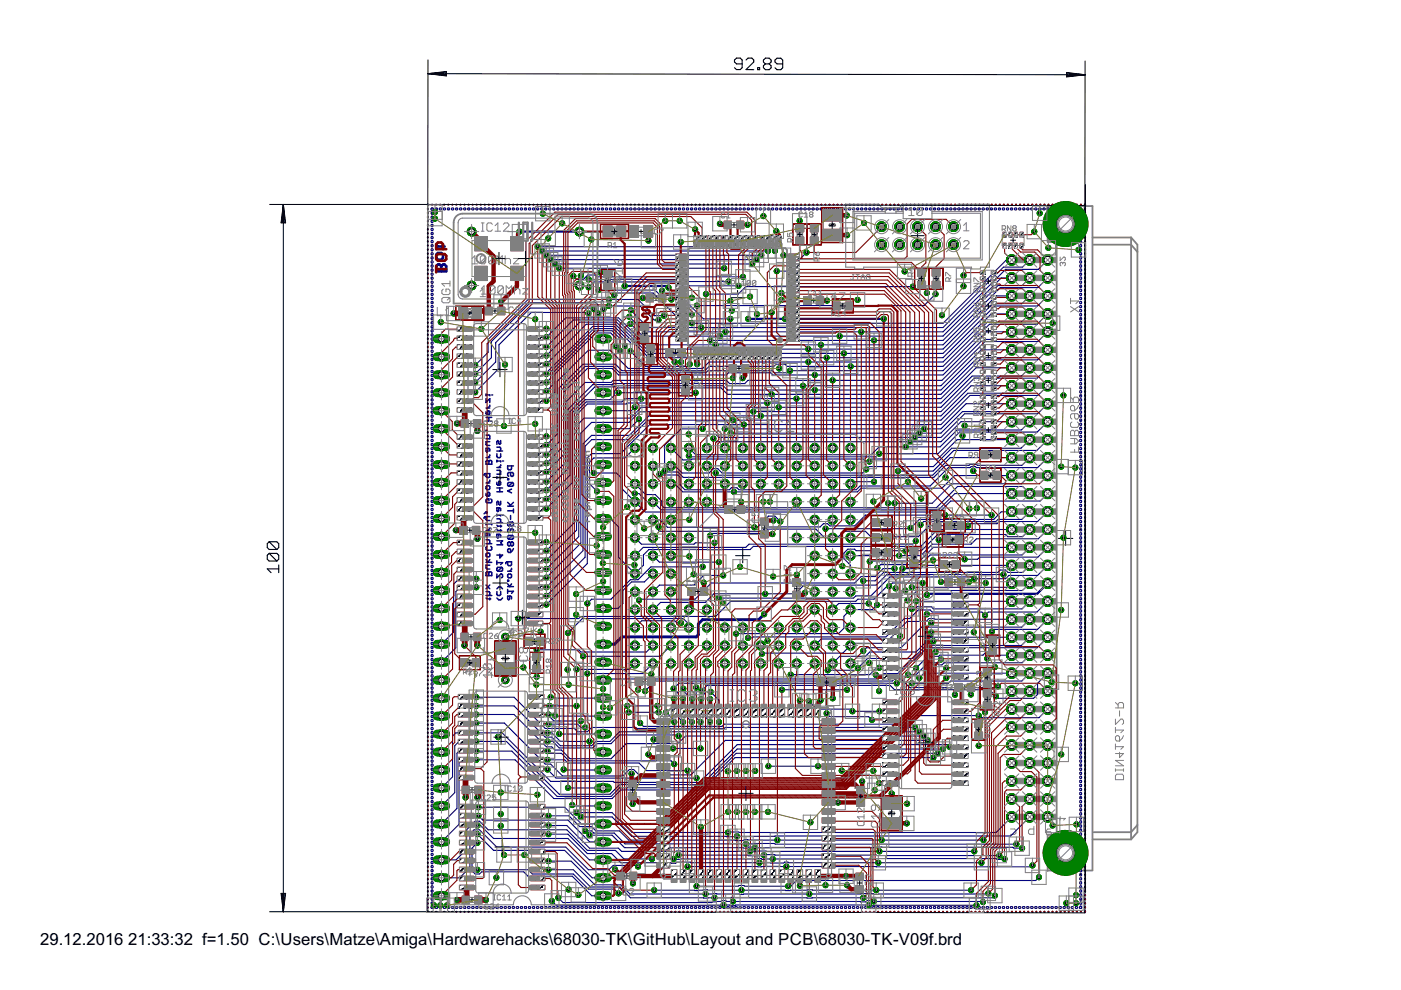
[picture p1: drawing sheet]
<svg xmlns="http://www.w3.org/2000/svg" width="297mm" height="210mm" viewBox="0 0 297 210" stroke-linecap="round" stroke-linejoin="round" font-family="sans-serif">
<defs><g id="words">
<g font-size="4">
<text x="8.5" y="200.4">29.12.2016</text>
<text x="27.2" y="200.4">21:33:32 f=1.50 C:\Users\Matze\Amiga\Hardwarehacks\68030-TK\GitHub\Layout and PCB\68030-TK-V09f.brd</text>
</g>
</g></defs>
<path d="M224.4 114.2h3.1M225.9 112.6v3.1" fill="none" stroke="#000" stroke-width=".21"/>
<g fill="none" stroke="#808080" stroke-width=".21">
<path d="M224.8 54.5v.7l.7-.7h.2l.2 .2v.4l-.2 .1M225.3 55.8l-.2-.2-.3 .2v.4l.1 .2M225.3 55.8l.2-.2 .4 .2v.4l-.2 .2M225.3 55.8v.2M230.1 43.7v140.7M227 63.2v1.2M227 65l1.7 1.1M227 63.8h1.7l-.6 .6M228.7 65l-1.7 1.1M227 85.3h1.7v-.8l-.3-.3h-.6l-.3 .3v.8M227 91.5l.3-.3h.2l.3 .3 .3-.3h.3l.3 .3v.9h-1.7zM227 86.3l.3-.3h.2l.3 .3v.8h-.5l-.3-.3z"/>
<path d="M227 93h1.1l.6 .5-.6 .6h-1.1M227 84.2l.5 .6M227.3 89.5l-.3 .2v.6l.3 .3h1.1l.3-.3v-.6l-.3-.2M227.8 87.7v.9l.3 .3h.3l.3-.3v-.6l-.3-.3h-1.1l-.3 .3v.6l.3 .3M227.8 91.5v.9M227.8 93v1.1M227.8 95.3v.6M228.7 94.7v1.2h-1.7M228.7 86l-.3 .5-.6 .6M236.5 152.5v1.1l1.1-1.1h.3l.3 .3v.5l-.3 .3M236.5 154.2v1.2M236.5 156.3l.3-.3h.3l.3 .3v.8h-.6l-.3-.3z"/>
<path d="M236.5 157.7v1.2M236.5 150.1h1.7v-.9l-.3-.3h-.5l-.3 .3v.9M236.5 158.3h1.7l-.6 .6M236.5 154.8h1.7l-.6 .6M236.5 148.9l.6 .6M237.4 159.5v1.1l.8-.8h-1.7M237.4 150.7v1.1M238.2 156l-.3 .5-.5 .6M214.2 175.8h.9l.3 .3v.5l-.3 .3h-.9M219.2 175.2v1.7h-.8l-.3-.3v-.5l.3-.3h.8M222.7 175.8h-.6l-.2 .3v.8h.8l.3-.3-.3-.3h-.8M224.8 173.5h1.1l-.4 .4"/>
<path d="M224.8 173.1v.8M236.5 164.4l.3-.3h1.1l.3 .3v.9h-1.7zM236.5 163v.6M236.5 163.3h1.7M238.2 163v.6M238.2 161.2h-1.7l1.7 1.2h-1.7"/>
</g>
<g fill="#808080" stroke="#808080" stroke-width=".21">
<path d="M214.1 172.6h9.9v1.2h-9.9z"/>
<path d="M214.1 168.8h9.9v1.2h-9.9z"/>
<path d="M214.1 165h9.9v1.2h-9.9z"/>
<path d="M214.1 161.2h9.9v1.1h-9.9z"/>
<path d="M214.1 157.4h9.9v1.1h-9.9z"/>
<path d="M214.1 153.6h9.9v1.1h-9.9z"/>
<path d="M214.1 149.8h9.9v1.1h-9.9z"/>
<path d="M214.1 146h9.9v1.1h-9.9z"/>
<path d="M214.1 142.2h9.9v1.1h-9.9z"/>
<path d="M214.1 138.3h9.9v1.2h-9.9z"/>
<path d="M214.1 134.5h9.9v1.2h-9.9z"/>
<path d="M214.1 130.7h9.9v1.2h-9.9z"/>
<path d="M214.1 126.9h9.9v1.2h-9.9z"/>
<path d="M214.1 123.1h9.9v1.1h-9.9z"/>
<path d="M214.1 119.3h9.9v1.1h-9.9z"/>
<path d="M214.1 115.5h9.9v1.1h-9.9z"/>
<path d="M214.1 111.7h9.9v1.1h-9.9z"/>
<path d="M214.1 107.9h9.9v1.1h-9.9z"/>
<path d="M214.1 104.1h9.9v1.1h-9.9z"/>
<path d="M214.1 100.3h9.9v1.1h-9.9z"/>
<path d="M214.1 96.5h9.9v1.1h-9.9z"/>
<path d="M214.1 92.6h9.9v1.2h-9.9z"/>
<path d="M214.1 88.8h9.9v1.2h-9.9z"/>
<path d="M214.1 85h9.9v1.2h-9.9z"/>
<path d="M214.1 81.2h9.9v1.2h-9.9z"/>
<path d="M214.1 77.4h9.9v1.1h-9.9z"/>
<path d="M214.1 73.6h9.9v1.1h-9.9z"/>
<path d="M214.1 69.8h9.9v1.1h-9.9z"/>
<path d="M214.1 66h9.9v1.1h-9.9z"/>
<path d="M214.1 62.2h9.9v1.1h-9.9z"/>
<path d="M214.1 58.4h9.9v1.1h-9.9z"/>
<path d="M214.1 54.5h9.9v1.2h-9.9z"/>
</g>
<path d="M224 51.3v125.7M229.9 43.7v5.7l-2.1 1.9h-5.7v-7.6h9.5M231.6 43.7v140.7M231.6 50.4h8.2M231.8 51.9h8l1.4 1.5M239.8 50.4l1.4 1.5v124.5l-1.4 1.6M239.8 50.4v127.6M231.6 178h8.2M241.2 174.9l-1.4 1.5h-8M222.1 184.6h9.5M229.9 184.4v-5.5l-2.1-1.9h-5.7v7.6" fill="none" stroke="#808080" stroke-width=".38"/>
<g fill="#808080" stroke="#808080" stroke-width=".21">
<path d="M224.5 45.9a2.1 2.1 0 0 1 3.3 .6 2.1 2.1 0 0 1-1.3 3 2.1 2.1 0 0 1-2.7-2h.4a1.72 1.72 0 0 1 2.6-1.4 1.72 1.72 0 0 1 .1 2.9 1.72 1.72 0 0 1-2.7-1.1v-.4h-.4a2.11 2.11 0 0 1 .7-1.6z" fill-rule="evenodd"/>
<path d="M224.5 179.3a2.09 2.09 0 0 1 3.3 .5 2.09 2.09 0 0 1-1.4 3 2.09 2.09 0 0 1-2.6-2h.4a1.72 1.72 0 0 1 2.6-1.4 1.72 1.72 0 0 1 .1 2.9 1.72 1.72 0 0 1-2.7-1.1v-.4h-.4a2.02 2.02 0 0 1 .7-1.5z" fill-rule="evenodd"/>
</g>
<path d="M92.5 51.9l.3 .4h1.5M92.8 56.1h.4l.4 .4 .3-.4h.4l.3 .4v1h-2.1v-1zM92.8 53.6h.8l.3 .4v.7l-.3 .4h-.8l-.3-.4v-.7zM93.6 56.5v1M93.9 51.9v.7" fill="none" stroke="#000080" stroke-width=".55"/>
<g fill="none" stroke="#000080" stroke-width=".32">
<path d="M103 97.8l.3-.2 .4 .2 .4-.2 .2 .2v.6h-1.3zM103 97h.8M103 83.7h.8v.2M103 84.5v.8l.8-.8v.8M103 87.3v.4l.3 .2h.4l.1-.2v-.4l-.4-.2v.8M103 92.2h.7l.1 .2v.6h-.8M103 83.5v.4M103 91.2h.3v.2h-.3zM103 91.2l-.4 .5M103 89.3h1.3M103 88.5h1.3M103 86.5h.8"/>
<path d="M103.4 95v.7l-.1 .2-.3-.2v-.7h.7l.1 .2v.5M103.7 88.5v.8M103.7 97.8v.6M103.8 85.9v.2l-.4 .4M103.8 96.4v.2l-.4 .4M103.8 93.6h-.8v.7l.3 .1h.5M104.3 83.7h.2M105.3 94.8h.7l.2 .2v.4l-.2 .2M105.3 96.2v.6l.2 .2h.5l.2-.2v-.6M105.3 97.7h.9v.3M105.3 99.7h.7l.2 .2v.6h-.9M105.3 97.6v.4"/>
<path d="M105.3 99.1h.9M105.3 95.6h1.3M106.2 93.4v.6l-.2 .2-.5-.8-.2 .2v.6M106.2 98.5v.2l-.5 .4M106.6 97.7h.2M108.5 98.8v.6l-.3 .2h-.4l-.2-.2v-.6h1.3M103 112.5h.8M103 100.4v.6l.3 .2h.4l.1-.2v-.6h-1l-.2 .4M103 103.2l.3-.2h.4l.1 .2v.4l-.1 .2h-.4l-.3-.2zM103 104.6v.4l.3 .2h.4l.1-.2v-.4l-.4-.2v.8M103 114.4h.7l.1 .3v.4l-.1 .2M103 117.5l.3-.2h.4l.1 .2v.4l-.1 .2h-.4l-.3-.2z"/>
<path d="M103 111.1h1.3v.2M103 108.5h.3v.3h-.3zM103 109.5v.7l.3 .2h.5M103 110.9v.4M103 119.2h1.3M103 118.6l.4 .6 .4-.6M103 115.3h1.3M103 108.5l-.4 .4M103 102.4h.8M103.3 115.8l-.3 .3v.4l.3 .2h.8l.2-.2v-.4l-.2-.3M103.4 113.1v.6l-.1 .2-.3-.2v-.6h.7l.1 .1v.5M103.8 101.8v.2l-.4 .4"/>
<path d="M103.8 111.8v.3l-.4 .4M103.8 119.8h-.8v.6l.3 .2h.5M103.8 109.5h-1l-.2 .4M104.1 105.8l.2 .2v.4l-.2 .2h-.8l-.3-.2v-.4l.3-.2h.4v.4M105.3 111.4l.2 .1h.9M105.3 101.3h.9v.2M105.3 102.3v.4l.2 .2h.5l.2-.2v-.4l-.5-.2v.8M105.3 109.2h.9v.2M105.3 110h.7l.2 .2v.4l-.2 .2M105.3 101.1v.4M105.3 109v.4M105.3 118.9v.8"/>
<path d="M105.3 119.3h1.3l-.4 .4M105.3 114.7h1.3l-.4 .4 .4 .4h-1.3M105.3 112.3l.2 .2h.9M105.3 110.8h1.3M105.3 104.3h1.3M105.3 103.5h1.3M105.7 107.7v.6l-.2 .2-.2-.2v-.6h.7l.2 .2v.4M105.7 113.3v.6l-.2 .2-.2-.2v-.6h.7l.2 .2v.4M106 117.5v.8l.6-.6h-1.3M106 103.5v.8M106.2 106.3v.6l-.2 .2-.5-.8-.2 .2v.6M106.2 111.4v.4"/>
<path d="M106.2 112.3v.4M106.6 109.2h.2M106.6 101.3h.2M107.6 119.1v.6l.2 .2h.4l.3-.2v-.6h-1.1l-.2 .4M107.6 101.5h.2v.2h-.2zM107.6 116.5l.5-.2 .1 .2v.6h-.4l-.2-.2zM107.6 108.3h1.3M107.6 107.3h1.3M107.6 106.5l.6 .6M108.2 100.2v.6l.3 .2 .4-.2v-.4l-.3-.2h-.8l-.2 .2v.4l.2 .2M108.2 112.3l-.1-.2-.5 .2v.4l.2 .2M108.2 115.1l-.1-.2-.5 .2v.4l.2 .2 .4-.2"/>
<path d="M108.2 109.3v.8M108.2 112.3v.2M108.2 115.1v.4M108.2 115.1l.3-.2 .4 .2v.4l-.3 .2-.4-.2M108.2 112.3l.3-.2 .4 .2v.4l-.3 .2M108.5 103.7l-.9 .4 .9 .4M108.6 102.3h-.8l-.2 .2v.4l.2 .2M108.6 110.7h-.8l-.2 .2v.4l.2 .2M108.6 113.5h-.8l-.2 .2v.4l.2 .2M108.6 102.3l.3 .2v.4l-.3 .2h-.8M108.6 110.7l.3 .2v.4l-.3 .2h-.8M108.6 113.5l.3 .2v.4l-.3 .2h-.8"/>
<path d="M108.6 113.5l-.8 .8M108.6 110.7l-.8 .8M108.6 102.3l-.8 .8M108.9 116.3l-.7 .8M108.9 107.9v.8M108.9 106.5l-.8 .8M103 126.3h1.3M103 126.8l.3 .2h.8M103 125.4h.7l.1 .2v.4l-.1 .3M103 124l.8 .8M103 121.4l.3-.2 .4 .2 .4-.2 .2 .2v.6h-1.3zM103.7 121.4v.6"/>
<path d="M103.8 124l-.8 .8M103.8 126.8v.4M105.3 121.7v.8l.9-.8 .4 .2v.4l-.2 .2M105.3 126.8l.4 .4h.5l.4-.4M105.3 125.4v.6l.2 .3h.5l.2-.3v-.6M105.3 124.8l.4-.4h.5l.4 .4M106.4 120.3l.2 .2v.4l-.2 .2h-.9M106.4 120.3h-.9l-.2 .2v.4l.2 .2M106.4 120.3l-.9 .8M107.6 121.9l.2-.2h.4l.3 .2v.4l-.3 .2h-.4l-.2-.2zM107.6 123h.2v.2h-.2zM107.6 125v.8"/>
<path d="M107.6 125.4h1.3l-.4 .4M107.6 124.4h1.3M107.6 123.8l.5 .6 .4-.6M107.6 121.1h.9M108.1 126.4v.6l-.3 .2-.2-.2v-.6h.6l.3 .2v.4M108.5 120.5v.2l-.4 .4"/>
</g>
<g fill="none" stroke="#000080" stroke-width=".23">
<path d="M114 52.3h49.4l.9 .9M114.9 53.2h47.9M115.8 54.1h45.6M116.8 55.1h43.6M117.7 56h41.8M118.6 56.9h34.9M121.6 58.5l.7 .8h1.4l.9-1h1.6l.4 .4h30.9M124.8 59.2h20.7l.5 .5h8.5M127.3 57.8h-3.5l-.7 .7M171 53.5l-4 4h-2.3M214.5 58.9h-2.2l-12.4 12.4h-63.6l-2.6-2.7M214.5 55.1h-1.1l-13.5 13.4h-53.2"/>
<path d="M218.3 55.1l-1.5 1.5h-4.1l-12.8 12.8h-62.5l-3.6-3.6M218.3 58.9l-1.6 1.6h-5.1l-11.7 11.7h-49.3M222.1 55.1l-2 2h-6.9l-13.3 13.3h-63.3l-3.2-3.2M222.1 58.9l-2.1 2.1h-7.9l-12.2 12.1h-63l-5.8-5.7h-11.1l-4.2 4.1M124.8 66.5l-.3-.2h-11.9l-6.8 6.8v5l-5 5.1M125.9 65.6l-.2-.3h-13.3l-7.3 7.3v4.2l-4.3 4.3M126.8 66.5v-1.9l-.5-.4h-13.9l-8.2 8.2v3.4l-3.4 3.5M126.9 61.5h12l1.1 1.2 4.1-.1 5 5h5.8M128 65.6v-1.6l-.5-.5h-15.5l-8.5 8.5v2.7l-2.7 2.7M129.1 64.9h6.6l3 2.9h.9M129.1 63.5h6.2l3.4 3.4h2.1M130.2 62.6l.5-.5h7.8l4.5 4.6h3.7"/>
<path d="M130.6 73.4v-1.7l-1.1-1.1h-3.2l-8.6 8.7v3.9l-1.9 1.8M131.5 74.4v-2.6l-1.7-1.7h-3.7l-8.9 8.9v2.6l-1.4 1.3M132.5 73.3v-1.1l-2.5-2.5h-4.1l-9.1 9.1v1.4l-1 .9M146.2 77.2l-.4 .5h-8.9l-3.2-3.2v-1.9l-3.5-3.4h-4.5l-9.4 9.4v.2l-.5 .5M156.6 60.6h-10.5l-.9-.8h-19.3l-1.1 1.1M193.5 60.8h-35.4l-1.6 1.6h-6.8M198.4 62.4l-2.5 2.4h-48.1M214.5 70.4h-5.4l-9.2 9.1h-36.1l-.4-.5h-8.9l-.5 .5h-22.9l-1.3-1.4h-5.3l-5 5.1v13.2l-3.7 3.7M214.5 62.7h-3.3l-11.3 11.3h-62.8l-6.2-6.2h-9.3l-5.8 5.8M214.5 78h-7.6l-7.4 7.4h-66.5l-.2 .3h-8.3l-2.3 2.2v24.5l-6.4 6.4M214.5 66.5h-4.3l-10.3 10.3h-49.6l-1.3 1.3h-15.8l-3.9-3.8h-4.5l-6.7 6.6v11.2l-2.3 2.3M214.5 74.2h-6.5l-8.5 8.5h-45.3l-.9-.9h-22.8l-.3 .2h-4.1l-5.2 5.3v13.5l-5.1 5"/>
<path d="M218.3 66.5l-1.7 1.8h-7.3l-9.4 9.4h-33l-.5-.5h-1.9l-.4 .5h-13.8l-.9 .9h-17.6l-1.3-1.4h-6.9l-5 5v11.5l-2.8 2.7M218.3 62.7l-1.7 1.7h-6.1l-10.6 10.5h-62.6l-6.6-6.6h-7.8l-7.1 7.1M218.3 74.2l-1.7 1.6h-9.3l-7.8 7.8h-45.3l-1.3-1.4h-22l-.7 .7v.9l-.9 1h-5.2l-2.8 2.7v14.9l-5.5 5.4M218.3 70.4l-1.6 1.6h-8.3l-8.7 8.6h-41.1l-.7 .7h-3.2l-.7-.7h-24l-.4 .5h-5.5l-4.1 4.1v12.8l-4.2 4.1M218.3 78l-1.7 1.7h-10.5l-6.6 6.7h-63.5l-2.3 2.2h-9.9l-1.1 1.2v24l-6.9 6.8M222.1 66.5l-2.2 2.2h-10.1l-9.9 9.9h-32.4l-.5 .4h-2.8l-.4-.4h-13.7l-.4 .4h-18.3l-1.4-1.3h-5.9l-5.1 5v12.3l-3.2 3.2M222.1 62.7l-2.1 2.2h-9.1l-11 10.9h-62.3l-7.1-7.1h-6.2l-8.5 8.5M222.1 70.4l-2.1 2h-11.1l-9.4 9.4h-45.3l-.4-.5h-23.8l-.2 .3h-4.1l-5.3 5.2v12.6l-4.6 4.5M222.1 74.2l-2.1 2.1h-12.3l-8.2 8.2h-67l-.7 .7h-7.5l-2.5 2.5v23.1l-6 6M222.1 78l-2.2 2.2h-13.3l-7.1 7.1h-63.8l-2.3 2.3h-8l-2.3 2.2v23.3l-7.3 7.4M131.1 83.3h16.4M134.6 86.4l-.7 .7h-6"/>
<path d="M134.6 95l-2.1 2.1h-6.6l-.9 .9v4.6l1.6 1.6M135.5 88.9l-2 2h-5.6M149 90.9h-4.6l-3.5 3.5v5.4l.2 .3h2.6l1.2 1.1h53.1l2.5-2.5h5l.2-.2h1.3l.2 .2h9.5l1.6-1.7M214.5 81.8h-8.6l-6.4 6.4h-61.9l-4.2 4.1h-8l-1.8 1.8v22.7l-7.8 7.7M214.5 93.2h-11.6l-4.1 4.1h-13.9l-.6 .6h-.7l-.6-.6h-36.3l-.2 .2h-1.7l-2.6-2.5M214.5 85.6h-9.7l-5.3 5.3h-45.8M214.5 97h-13l-3.8 3.8h-45.5l-.5-.5M214.5 89.4h-10.7l-4.3 4.3h-47.5l-.7-.7M218.3 85.6l-1.7 1.7h-12.5l-4.6 4.5h-44.6M218.3 81.8l-1.6 1.6h-11.5l-5.7 5.7h-62.2l-4.1 4.1h-7.8l-1.3 1.4v23.5l-8.3 8.2M218.3 93.2l-1.8 1.8h-14.7l-3.9 3.9h-13.6l-1.4 1.4h-29.8l-.9-.9h-.9l-1 .9h-5.7l-1.5-1.5h-.9M218.3 89.4l-1.7 1.8h-13.7l-3.6 3.5h-12.9l-1.7 1.7h-37.2l-1.5-1.4"/>
<path d="M222.1 81.8l-2.1 2h-14.3l-6.2 6.2h-61.7l-6.2 6.2h-6.2l-.9 .9v22.4l-8.7 8.7M222.1 89.4l-2.2 2.2h-16.4l-4.6 4.6h-12.5l-.7 .7h-39.2l-.5-.3M222.1 93.2l-2.3 2.3h-17.6l-4.4 4.4h-7.4M222.1 97l-2.1 2.1h-13l-.2-.2h-.9l-.2 .2h-4.6l-3.9 3.9h-14.8l-.9 .8h-24.8l-.4-.4h-1.2l-.4 .4h-9.5l-1-1v-1.6l-.5-.5h-3.7l-.2-.1M222.1 85.6l-2.1 2.1h-15.5l-5 5.1h-47.1l-.7-.7h-1.4l-.4 .5v2.4M125.9 100.3h4.8l1.1 1.1v2.2l5 5h62.4l2.3-2.4h19l1.6-1.6M127.9 109.9h1.5l1.7 1.8v6.5l3.5 3.4 1.8-1.8v-2.1l1.2-1.2h21.4l.7-.7h35.5l3.6-3.5h15.7M134.6 104.6h.9l1.7 1.8h1.2l1.7 1.7h58.9l3.5-3.5h12M134.6 102.6l2.3 2.3h2l1.4 1.3v.9l.5 .6h57.7l4.5-4.6h13.8l1.5 1.5M134.6 114l1.4 1.4h11.2l.2-.3h4.1M138.4 110.2h1.5l1.6 1.6h19l2.4-2.4h1.4l1.1 1.2M138.4 117.8l1.4 1.4h12.6"/>
<path d="M185.3 102.1h-4.5l-.5 .5M194.2 114.7l-.7 .7h-34.7l-.7 .7h-21.7l-1.9 1.7M210.2 109.2h-26.7l-2.3 2.3h-5.2l-.5-.5h-.9l-.7 .7h-11.4l-1 .9h-21.7l-.2-.2v-.7M214.5 116.1h-16.6l-2.9 2.9h-10.6M214.5 119.9h-18.7l-.6 .7h-3.9M214.5 108.5h-2.2l-1.6 1.6h-15.8l-2 2h-17.9M214.5 100.8h-12.1l-2.7 2.7h-17.1l-.8 .8h-37l-1.8-1.7h-.8M218.3 116.1l-1.6 1.6h-19.5l-2 2h-8.5l-.7 .7M218.3 112.3l-1.5 1.5h-3.1l-.5-.5h-14.4l-3.4 3.5h-13.9l-.3-.4h-1.5l-.8 .9v1.1l1.4 1.4v1.8M218.3 119.9l-1.5 1.5h-3.1l-.5-.5h-1.1l-.5 .5h-24.3l-1.8 1.7h-2.5M218.3 108.5l-1.7 1.6h-5l-.5 .5h-15.3l-.6 .7M218.3 100.8l-1.7 1.8h-14.8l-4.1 4.1h-8"/>
<path d="M222.1 119.9l-2.1 2.1h-6.1l-.7 .7h-6.6l-.4-.4h-17.5l-4.1 4h-3.2l-.4 .5h-28.6M222.1 116.1l-2.1 2h-12.3l-.4 .5h-2.8M222.1 108.5l-2.1 2.1h-8.2l-.4 .4h-5.7l-.5 .5h-8.2l-2.3 2.3h-10.1l-1.1-1.2h-4.6l-1.4 1.4h-2.7l-1.8-1.8h-10.3l-.9 .9h-10.8l-.4 .5M222.1 112.3l-2 1.9h-13.1l-1.1 1.2h-8.2l-2.5 2.4h-14.9M101 124.5h-3.4l-1 .9v12l-3 3M101 122.7h-3.7l-1.1 1.1v10.2l-2.6 2.6M138.4 136.9l-1.3 1.3h-14l-.4-.4h-8.9M138.4 121.6l-1.8 1.8h-2.7l-1.8 1.8v2.8l-1.1 1h-3.1M142.2 136.9l-2.2 2.2h-16.4M144.4 132.1h-.9l-.5-.5h-6.9l-1.5 1.5M146 133.1v-.8l-1.1-1.2h-21.4l-3.1 3.1M149 120.2h-11l-2.7 2.7h-1.6l-4.1 4.1h-4.2l-.9 1"/>
<path d="M153.3 122h-4.1l-2 2.1h-7.4l-1.4 1.3M172.7 136.9h.1M180.3 136.9h.1M184.2 128h-6.4l-1.3 1.2M186 128.2l-1 1h-4.7l-1.4 1.5v2.5l-1.1 1.1h-21.7M189.7 120.6h-2.5l-1.7 1.6h-2.9l-1.4 1.4h-30.4l-3.4 3.4h-11.7l-.2 .3M190.8 134.8v1.2l-.4 .4h-9.6l-2.1 2.1h-17l-.2 .1M194.2 127.5h20.3M195.6 123.6h-6.4l-.7 .7h-.4l-2.8 2.7h-3.4l-.5 .5h-26.5l-3.2 3.2h-28.6l-.4 .4h-12.8M212.7 121.8h-24.7l-2.2 2.3h-15.3l-1.9 1.8h-17.3l-1.8 1.8h-9.4l-1.7 1.5M214.5 138.9h-4.3l-.4-.4h-.9l-.5 .4h-9.1l-.3 .2h-2.3l-2.5 2.6M214.5 123.7l-.8 .8h-20.4"/>
<path d="M214.5 131.3h-16.3l-.2-.2h-1l-.6 .7h-4.1l-3.7 3.7h-14.5l-1.4 1.4M214.5 135.1h-17.1l-3.2 3.1h-9.8l-.9 .9h-5.4l-1.6 1.6M218.3 135.1l-1.7 1.8h-20.3l-2.8 2.7h-9.6l-2.5 2.5h-5.9M218.3 123.7l-1.5 1.5h-22.3l-2.1 2.1M218.3 127.5l-1.6 1.6h-18.8l-.5-.5h-2.9l-.5 .5h-.7M218.3 138.9l-1.6 1.6h-16.5l-.5 .5h-.7l-.4-.5h-1.9l-2.5 2.5h-1.7M218.3 131.3l-1.7 1.7h-21.2l-4.4 4.3h-7.3l-.7 .7M222.1 127.5l-2.3 2.3h-10.3l-.6 .7-.7-.7h-10.5l-.5-.5h-2.5l-1.8 1.8h-1.2l-3.9 3.9h-28.1l-.2 .3h-.9M222.1 135.1l-2.2 2.2h-23.4l-2.7 2.8h-.7l-2.7 2.7h-3l-1.2 1.2h-58.1l-.2 .2M222.1 131.3l-2.1 2.1h-9.2l-.5 .5M101 149.7h8l6.6 6.6h1.4l1.8 1.8h6.6l.9-.9h3l2.1-2h63.5M101 151.5h8l6.8 6.8h1.2l.7 .7h1.3l1.9 1.9h8.7l3.2-3.2h10.9l1.6-1.6h50.5"/>
<path d="M101 147.8h8l6.6 6.7h6.2l.7 .7h2l.9-1h9.4l.2 .3h18.5l.3-.3h40.2M101 153.3h5.9l8.7 8.7h1.2l2.5 2.5h12.8l1.3-1.3h.9l1.2 1.1h11l7.3-7.3h42.9M116.1 159.3l.4 .4h2.5l1.6 1.6h21.7l.7 .7M116.1 155.4h.9l1.8 1.8h6.2M116.3 153.5h6.2l.6 .7h1M116.3 151.5v.2l1.1 1.2h5.7M116.5 149.7h5.7M116.8 147.8l.1 .2h11M117.7 151.7l10.2 .1M118.6 155.6h9.3M133 149.7h6.4M133.3 151h6.3"/>
<path d="M134.6 140.7l-1.2 1.2h-11.2M138.4 140.7l-2.1 2.1h-11.8M141.2 151l1.8 1.8v.3M142.7 158.7h5.8M143.9 156.1l-.3-.3h-12.2l-1.8 1.9h-3l-.9 .9h-7.1l-1.4-1.4h-1.1M144.9 146v.5l.9 .9v4.8l.9 .9M147.6 145.8v6.4l.9 .9M150.7 146.7l1.7 1.8v4.6M165.8 146.2h13.8M171.5 148.7l1.7 1.6h7.1l.4 .5h5.8M175.3 151.3l.7 .7h8.2l.7 .6M186.4 141.6h-.6l-1.4 1.4h-16.8"/>
<path d="M190.1 144.9h-46.1l-1.2 1.1 1 1v5.1l1 1M198.8 159.7h-42.7l-7.3 7.3h-17.4l-1.8 1.9h-11.5l-9.6-9.6h-11.2l-.4 .4v11.7l-3.3 3.3M199.9 158.8h-43.6l-7.5 7.5h-17.4l-2.1 2.1h-10.7l-11.2-11.2h-10.1l-.9 .9v10l-2.8 2.8M201.3 158.3l-.4-.4h-44.6l-8 8h-18.1l-.2-.2h-13.2l-10.3-10.3h-9.9l-.7 .7v8.6l-2.3 2.4M211.6 145.5l-.2 .3h-18.5l-1.9-1.8h-1.3l-.5 .4h-50.3l-2.1 2.1M214.5 142.7h-18.6l-1 1M218.3 142.7l-1.7 1.7h-15.1l-.4 .5h-7.8M222.1 142.7l-2.1 2.2v2.3l-.9 .9h-7.5l-1.8-1.9h-20.1l-1-.9h-38.8l-1.1 1.2 .8 .8v4.8l.9 .9M222.1 150.3l-1.8 1.9h-12.1l-.5-.5h-13.5l-1.8 1.8h-38.9l-.4 .5h-16.7l-.7-.7M101.2 175h.7l2.7 2.8h15.8l4.5 4.5h3M101.2 176.9l3.4 3.4h15.1l5.9 5.8h2.3M101.2 178.7l-1.1 1.1v4.8l.7 .7h.9l.4-.5h8.9l1 1h9.3l4.2 4.1h2.4"/>
<path d="M101.4 171.2h18.3l3.6 3.5h4.6M101.4 173l1 .9h18l4.6 4.6h2.9M116.1 163.2l1.8 1.8h29.8M116.1 161.1h3.6l.7 .7h15.1l1.6 1.6h8.7M116.3 173h4.3l2.3 2.3h2.5l.9 .9h5l2 1.9h75.2M116.3 175h3.9l4.8 4.8h6.1l.7 .7h74.8M116.3 176.9h4.1l4.1 4.1h5.2l1.9 1.9 11.7 .1 .2-.2 19.9 .2h2.8l.1-.2h.8l.1 .1h40.9M119.5 163.2l8.4 .1M120.4 167l7.5 .1M121.3 170.7l.2 .2h6.4M122.2 172.3h7.6l4.2 4.2h77.2l3.3-3.3M123.1 173.2h6.7l4.1 4.1 20.1 .1 10.4-.2h49.9l4-4"/>
<path d="M124.1 176.2h1.3l.5 .4h4.3l2.3 2.3 31.7-.1 .2 .2h51.1M125 177.1h4.8l2.6 2.6 26.1 .1 .2-.2h1.3l.1 .1h25.9l.1-.1h.8h27.9l.1 .2h1.8M162.9 162.5h10.5M197.9 160.6h-42.1l-6.8 6.9h-17.4l-1.8 1.8h-12.4l-8.2-8.2h-11.2l-.7 .7v13l-3.7 3.7M101.2 184.4h10.8l.9 .9h8.7l3.2 3.2h5.4l.9 .9M116.3 184.4h5.3l3.6 3.7h6.2l2.3 2.3h76.8l.4-.5M116.3 182.6h4.8l5 5h5.5l2 1.9h18.3l5.7 .2 27.6-.2 .2 .2h.8l23.2-.2 .1-.1M117 191l.9 .9h89.1M118.4 190.4l1 1h31.5l.2-.2 1.7-.1 .2-.2h.9l.2 .2 29.5 .1 .2-.3h1.3l.2 .2M135.3 183.7l-.3-.2h-5l-.9 .9h-4.3l-4.8-4.8h-14.7l-3.6-3.7h-1.2l-.9 1v7l-2.1 2.2h-3.9M138.2 182.1h-5.9l-1.8-1.8h-6l-4.3-4.4h-16.7l-1.8-1.8h-.9l-1.9 1.8v4.2l-2.2 2.2h-3.1M138.7 188.7h67.2"/>
<path d="M142.8 182.1h70.2M143.8 181.3h14.8l.1 .1h3.2l.2-.2 49.8 .2M185.3 191.1h23l.1 .2M185.3 191.1h.1M218.9 183.5l-.3 .3-72.8-.1M220.3 186l-.7 .7h-50.7l-1.3 1.2h-9.7l-.2-.2h-1l-.2 .2h-8.8"/>
</g>
<path d="M110.1 49.1h12.8M132.4 60.6h9l.3 .4M158.6 67.6h28.8M165.7 62.1v.1M222.1 123.7l-2.2 2.2h-23.2l-.2 .2" fill="none" stroke="#000080" stroke-width=".47"/>
<path d="M162 130.2l-1.1 1.2h-11.9l-.9 .9v2.3l-.5 .4h-15.8l-1.5 1.6h-2.4" fill="none" stroke="#000080" stroke-width=".61"/>
<g fill="none" stroke="#000080" stroke-width=".38">
<path d="M90.7 44.3h.1M90.7 45.1v.1M90.7 46v.1M90.7 46.8v.1M90.7 47.7v.1M90.7 48.6v.1M90.7 49.4v.1M90.7 50.3v.1M90.7 51.1v.1M90.7 52v.1M90.7 52.9v.1M90.7 53.7v.1"/>
<path d="M90.7 54.6v.1M90.7 55.4v.1M90.7 56.3v.1M90.7 57.2v.1M90.7 58v.1M90.7 58.9v.1M90.7 59.8v.1M90.8 43.4l-.1 .1M91.6 43.4h.1M92.4 43.4h.1M93.3 43.4h.1M94.1 43.4h.1"/>
<path d="M95 43.4h.1M95.9 43.4h.1M96.7 43.4h.1M97.6 43.4h.1M98.4 43.4h.1M99.3 43.4h.1M100.2 43.4h.1M101 43.4h.1M101.9 43.4h.1M102.7 43.4h.1M103.6 43.4h.1M104.5 43.4h.1"/>
<path d="M105.3 43.4h.1M106.2 43.4h.1M107 43.4h.1M107.9 43.4h.1M108.8 43.4h.1M109.6 43.4h.1M110.5 43.4h.1M111.3 43.4h.1M112.2 43.4h.1M113.1 43.4h.1M113.9 43.4h.1M114.8 43.4h.1"/>
<path d="M115.6 43.4h.1M116.5 43.4h.1M117.3 43.4h.2M118.2 43.4h.1M119.1 43.4h.1M119.9 43.4h.1M120.8 43.4h.1M121.6 43.4h.2M122.5 43.4h.1M123.4 43.4h.1M124.2 43.4h.1M125.1 43.4h.1"/>
<path d="M125.9 43.4h.1M126.8 43.4h.1M127.7 43.4h.1M128.5 43.4h.1M129.4 43.4h.1M130.2 43.4h.1M131.1 43.4h.1M132 43.4h.1M132.8 43.4h.1M133.7 43.4h.1M134.6 43.4h.1M135.4 43.4h.1"/>
<path d="M136.3 43.4h.1M137.1 43.4h.1M138 43.4h.1M138.9 43.4h.1M139.7 43.4h.1M140.6 43.4h.1M141.4 43.4h.1M142.3 43.4h.1M143.2 43.4h.1M144 43.4h.1M144.9 43.4h.1M145.7 43.4h.1"/>
<path d="M146.6 43.4h.1M147.4 43.4h.1M148.3 43.4h.1M149.2 43.4h.1M150 43.4h.1M150.9 43.4h.1M151.7 43.4h.1M152.6 43.4h.1M153.5 43.4h.1M154.3 43.4h.1M155.2 43.4h.1M156 43.4h.1"/>
<path d="M156.9 43.4h.1M157.8 43.4h.1M158.6 43.4h.1M159.5 43.4h.1M160.3 43.4h.1M161.2 43.4h.1M162.1 43.4h.1M162.9 43.4h.1M163.8 43.4h.1M164.6 43.4h.1M165.5 43.4h.1M166.3 43.4h.2"/>
<path d="M167.2 43.4h.1M168.1 43.4h.1M168.9 43.4h.1M169.8 43.4h.1M170.6 43.4h.2M171.5 43.4h.1M172.4 43.4h.1M173.2 43.4h.1M174.1 43.4h.1M175 43.4h.1M175.8 43.4h.1M176.7 43.4h.1"/>
<path d="M177.5 43.4h.1M178.4 43.4h.1M179.3 43.4h.1M180.1 43.4h.1M181 43.4h.1M181.8 43.4h.1M182.7 43.4h.1M183.6 43.4h.1M184.4 43.4h.1M185.3 43.4h.1M186.1 43.4h.1M187 43.4h.1"/>
<path d="M187.9 43.4h.1M188.7 43.4h.1M189.6 43.4h.1M190.4 43.4h.1M191.3 43.4h.1M192.2 43.4h.1M193 43.4h.1M193.9 43.4h.1M194.7 43.4h.1M195.6 43.4h.1M196.4 43.4h.2M197.3 43.4h.1"/>
<path d="M198.2 43.4h.1M199 43.4h.1M199.9 43.4h.1M200.7 43.4h.2M201.6 43.4h.1M202.5 43.4h.1M203.3 43.4h.1M204.2 43.4h.1M205 43.4h.1M205.9 43.4h.1M206.8 43.4h.1M207.6 43.4h.1"/>
<path d="M208.5 43.4h.1M209.3 43.4h.1M210.2 43.4h.1M211.1 43.4h.1M211.9 43.4h.1M212.8 43.4h.1M213.6 43.4h.1M214.5 43.4h.1M215.4 43.4h.1M216.2 43.4h.1M217.1 43.4h.1M217.9 43.4h.1"/>
<path d="M218.8 43.4h.1M219.7 43.4h.1M220.5 43.4h.1M221.4 43.4h.1M222.2 43.4h.1M223.1 43.4h.1M224 43.4h.1M224.8 43.4h.1M225.7 43.4h.1M226.5 43.4h.1M227.4 43.4h.1M228.3 43.4h.1"/>
<path d="M229.1 43.4h.1M230 43.4l.1 .1M230.1 44.3h.1M230.1 45.1v.1M230.1 46v.1M230.1 46.8v.1M230.1 47.7v.1M230.1 48.6v.1M230.1 49.4v.1M230.1 50.3v.1M230.1 51.1v.1M230.1 52v.1"/>
<path d="M230.1 52.9v.1M230.1 53.7v.1M230.1 54.6v.1M230.1 55.4v.1M230.1 56.3v.1M230.1 57.2v.1M230.1 58v.1M230.1 58.9v.1M230.1 59.8v.1M90.7 60.6v.1M90.7 61.5v.1M90.7 62.3v.1"/>
<path d="M90.7 63.2v.1M90.7 64.1v.1M90.7 64.9v.1M90.7 65.8v.1M90.7 66.6v.1M90.7 67.5v.1M90.7 68.4v.1M90.7 69.2v.1M90.7 70.1v.1M90.7 71h.1M90.7 71.8v.1M90.7 72.7v.1"/>
<path d="M90.7 73.5v.1M90.7 74.4v.1M90.7 75.2v.2M90.7 76.1v.1M90.7 77v.1M90.7 77.8v.1M90.7 78.7v.1M90.7 79.5v.2M230.1 60.6v.1M230.1 61.5v.1M230.1 62.3v.1M230.1 63.2v.1"/>
<path d="M230.1 64.1v.1M230.1 64.9v.1M230.1 65.8v.1M230.1 66.6v.1M230.1 67.5v.1M230.1 68.4v.1M230.1 69.2v.1M230.1 70.1v.1M230.1 71h.1M230.1 71.8v.1M230.1 72.7v.1M230.1 73.5v.1"/>
<path d="M230.1 74.4v.1M230.1 75.2v.2M230.1 76.1v.1M230.1 77v.1M230.1 77.8v.1M230.1 78.7v.1M230.1 79.5v.2M90.7 80.4v.1M90.7 81.3v.1M90.7 82.1v.1M90.7 83v.1M90.7 83.9v.1"/>
<path d="M90.7 84.7v.1M90.7 85.6v.1M90.7 86.4v.2M90.7 87.3v.1M90.7 88.2v.1M90.7 89v.1M90.7 89.9v.1M90.7 90.7v.1M90.7 91.6v.1M90.7 92.5v.1M90.7 93.3v.1M90.7 94.2v.1"/>
<path d="M90.7 95.1h.1M90.7 95.9v.1M90.7 96.8v.1M90.7 97.6v.1M90.7 98.5v.1M90.7 99.4v.1M230.1 80.4v.1M230.1 81.3v.1M230.1 82.1v.1M230.1 83v.1M230.1 83.9v.1M230.1 84.7v.1"/>
<path d="M230.1 85.6v.1M230.1 86.4v.2M230.1 87.3v.1M230.1 88.2v.1M230.1 89v.1M230.1 89.9v.1M230.1 90.7v.1M230.1 91.6v.1M230.1 92.5v.1M230.1 93.3v.1M230.1 94.2v.1M230.1 95.1h.1"/>
<path d="M230.1 95.9v.1M230.1 96.8v.1M230.1 97.6v.1M230.1 98.5v.1M230.1 99.4v.1M90.7 100.2v.1M90.7 101.1v.1M90.7 101.9v.1M90.7 102.8v.1M90.7 103.7v.1M90.7 104.5v.1M90.7 105.4v.1"/>
<path d="M90.7 106.3h.1M90.7 107.1v.1M90.7 108v.1M90.7 108.8v.1M90.7 109.7v.1M90.7 110.6v.1M90.7 111.4v.1M90.7 112.3v.1M90.7 113.1v.1M90.7 114v.1M90.7 114.9v.1M90.7 115.7v.1"/>
<path d="M90.7 116.6v.1M90.7 117.4v.1M90.7 118.3v.1M90.7 119.2v.1M230.1 100.2v.1M230.1 101.1v.1M230.1 101.9v.1M230.1 102.8v.1M230.1 103.7v.1M230.1 104.5v.1M230.1 105.4v.1M230.1 106.3h.1"/>
<path d="M230.1 107.1v.1M230.1 108v.1M230.1 108.8v.1M230.1 109.7v.1M230.1 110.6v.1M230.1 111.4v.1M230.1 112.3v.1M230.1 113.1v.1M230.1 114v.1M230.1 114.9v.1M230.1 115.7v.1M230.1 116.6v.1"/>
<path d="M230.1 117.4v.1M230.1 118.3v.1M230.1 119.2v.1M90.7 120v.1M90.7 120.9v.1M90.7 121.8v.1M90.7 122.6v.1M90.7 123.5v.1M90.7 124.3v.1M90.7 125.2v.1M90.7 126v.2M90.7 126.9v.1"/>
<path d="M90.7 127.8v.1M90.7 128.6v.1M90.7 129.5v.1M90.7 130.4v.1M90.7 131.2v.1M90.7 132.1v.1M90.7 132.9v.1M90.7 133.8v.1M90.7 134.7v.1M90.7 135.5v.1M90.7 136.4v.1M90.7 137.2v.2"/>
<path d="M90.7 138.1v.1M90.7 139v.1M90.7 139.8v.1M230.1 120v.1M230.1 120.9v.1M230.1 121.8v.1M230.1 122.6v.1M230.1 123.5v.1M230.1 124.3v.1M230.1 125.2v.1M230.1 126v.2M230.1 126.9v.1"/>
<path d="M230.1 127.8v.1M230.1 128.6v.1M230.1 129.5v.1M230.1 130.4v.1M230.1 131.2v.1M230.1 132.1v.1M230.1 132.9v.1M230.1 133.8v.1M230.1 134.7v.1M230.1 135.5v.1M230.1 136.4v.1M230.1 137.2v.2"/>
<path d="M230.1 138.1v.1M230.1 139v.1M230.1 139.8v.1M90.7 140.7v.1M90.7 141.5v.1M90.7 142.4v.1M90.7 143.3v.1M90.7 144.1v.1M90.7 145v.1M90.7 145.9v.1M90.7 146.7v.1M90.7 147.6v.1"/>
<path d="M90.7 148.4v.1M90.7 149.3v.1M90.7 150.2v.1M90.7 151v.1M90.7 151.9v.1M90.7 152.7v.1M90.7 153.6v.1M90.7 154.5v.1M90.7 155.3v.1M90.7 156.2v.1M90.7 157.1h.1M90.7 157.9v.1"/>
<path d="M90.7 158.8v.1M90.7 159.6v.1M230.1 140.7v.1M230.1 141.5v.1M230.1 142.4v.1M230.1 143.3v.1M230.1 144.1v.1M230.1 145v.1M230.1 145.9v.1M230.1 146.7v.1M230.1 147.6v.1M230.1 148.4v.1"/>
<path d="M230.1 149.3v.1M230.1 150.2v.1M230.1 151v.1M230.1 151.9v.1M230.1 152.7v.1M230.1 153.6v.1M230.1 154.5v.1M230.1 155.3v.1M230.1 156.2v.1M230.1 157.1h.1M230.1 157.9v.1M230.1 158.8v.1"/>
<path d="M230.1 159.6v.1M90.7 160.5v.1M90.7 161.4v.1M90.7 162.2v.1M90.7 163.1v.1M90.7 163.9v.1M90.7 164.8v.1M90.7 165.7v.1M90.7 166.5v.1M90.7 167.4v.1M90.7 168.3h.1M90.7 169.1v.1"/>
<path d="M90.7 170v.1M90.7 170.8v.1M90.7 171.7v.1M90.7 172.6v.1M90.7 173.4v.1M90.7 174.3v.1M90.7 175.1v.1M90.7 176v.1M90.7 176.8v.2M90.7 177.7v.1M90.7 178.6v.1M90.7 179.4v.1"/>
<path d="M230.1 160.5v.1M230.1 161.4v.1M230.1 162.2v.1M230.1 163.1v.1M230.1 163.9v.1M230.1 164.8v.1M230.1 165.7v.1M230.1 166.5v.1M230.1 167.4v.1M230.1 168.3h.1M230.1 169.1v.1M230.1 170v.1"/>
<path d="M230.1 170.8v.1M230.1 171.7v.1M230.1 172.6v.1M230.1 173.4v.1M230.1 174.3v.1M230.1 175.1v.1M230.1 176v.1M230.1 176.8v.2M230.1 177.7v.1M230.1 178.6v.1M230.1 179.4v.1M90.7 193.2l.1 .1"/>
<path d="M90.7 180.3v.1M90.7 181.2v.1M90.7 182v.1M90.7 182.9v.1M90.7 183.7v.2M90.7 184.6v.1M90.7 185.5v.1M90.7 186.3v.1M90.7 187.2v.1M90.7 188v.2M90.7 188.9v.1M90.7 189.8v.1"/>
<path d="M90.7 190.6v.1M90.7 191.5v.1M90.7 192.4h.1M91.6 193.3h.1M92.4 193.3h.1M93.3 193.3h.1M94.1 193.3h.1M95 193.3h.1M95.9 193.3h.1M96.7 193.3h.1M97.6 193.3h.1M98.4 193.3h.1"/>
<path d="M99.3 193.3h.1M100.2 193.3h.1M101 193.3h.1M101.9 193.3h.1M102.7 193.3h.1M103.6 193.3h.1M104.5 193.3h.1M105.3 193.3h.1M106.2 193.3h.1M107 193.3h.1M107.9 193.3h.1M108.8 193.3h.1"/>
<path d="M109.6 193.3h.1M110.5 193.3h.1M111.3 193.3h.1M112.2 193.3h.1M113.1 193.3h.1M113.9 193.3h.1M114.8 193.3h.1M115.6 193.3h.1M116.5 193.3h.1M117.3 193.3h.2M118.2 193.3h.1M119.1 193.3h.1"/>
<path d="M119.9 193.3h.1M120.8 193.3h.1M121.6 193.3h.2M122.5 193.3h.1M123.4 193.3h.1M124.2 193.3h.1M125.1 193.3h.1M125.9 193.3h.1M126.8 193.3h.1M127.7 193.3h.1M128.5 193.3h.1M129.4 193.3h.1"/>
<path d="M130.2 193.3h.1M131.1 193.3h.1M132 193.3h.1M132.8 193.3h.1M133.7 193.3h.1M134.6 193.3h.1M135.4 193.3h.1M136.3 193.3h.1M137.1 193.3h.1M138 193.3h.1M138.9 193.3h.1M139.7 193.3h.1"/>
<path d="M140.6 193.3h.1M141.4 193.3h.1M142.3 193.3h.1M143.2 193.3h.1M144 193.3h.1M144.9 193.3h.1M145.7 193.3h.1M146.6 193.3h.1M147.4 193.3h.1M148.3 193.3h.1M149.2 193.3h.1M150 193.3h.1"/>
<path d="M150.9 193.3h.1M151.7 193.3h.1M152.6 193.3h.1M153.5 193.3h.1M154.3 193.3h.1M155.2 193.3h.1M156 193.3h.1M156.9 193.3h.1M157.8 193.3h.1M158.6 193.3h.1M159.5 193.3h.1M160.3 193.3h.1"/>
<path d="M161.2 193.3h.1M162.1 193.3h.1M162.9 193.3h.1M163.8 193.3h.1M164.6 193.3h.1M165.5 193.3h.1M166.3 193.3h.2M167.2 193.3h.1M168.1 193.3h.1M168.9 193.3h.1M169.8 193.3h.1M170.6 193.3h.2"/>
<path d="M171.5 193.3h.1M172.4 193.3h.1M173.2 193.3h.1M174.1 193.3h.1M175 193.3h.1M175.8 193.3h.1M176.7 193.3h.1M177.5 193.3h.1M178.4 193.3h.1M179.3 193.3h.1M180.1 193.3h.1M181 193.3h.1"/>
<path d="M181.8 193.3h.1M182.7 193.3h.1M183.6 193.3h.1M184.4 193.3h.1M185.3 193.3h.1M186.1 193.3h.1M187 193.3h.1M187.9 193.3h.1M188.7 193.3h.1M189.6 193.3h.1M190.4 193.3h.1M191.3 193.3h.1"/>
<path d="M192.2 193.3h.1M193 193.3h.1M193.9 193.3h.1M194.7 193.3h.1M195.6 193.3h.1M196.4 193.3h.2M197.3 193.3h.1M198.2 193.3h.1M199 193.3h.1M199.9 193.3h.1M200.7 193.3h.2M201.6 193.3h.1"/>
<path d="M202.5 193.3h.1M203.3 193.3h.1M204.2 193.3h.1M205 193.3h.1M205.9 193.3h.1M206.8 193.3h.1M207.6 193.3h.1M208.5 193.3h.1M209.3 193.3h.1M210.2 193.3h.1M211.1 193.3h.1M211.9 193.3h.1"/>
<path d="M212.8 193.3h.1M213.6 193.3h.1M214.5 193.3h.1M215.4 193.3h.1M216.2 193.3h.1M217.1 193.3h.1M217.9 193.3h.1M218.8 193.3h.1M219.7 193.3h.1M220.5 193.3h.1M221.4 193.3h.1M222.2 193.3h.1"/>
<path d="M223.1 193.3h.1M224 193.3h.1M224.8 193.3h.1M225.7 193.3h.1M226.5 193.3h.1M227.4 193.3h.1M228.3 193.3h.1M229.1 193.3h.1M230.1 180.3v.1M230.1 181.2v.1M230.1 182v.1M230.1 182.9v.1"/>
<path d="M230.1 183.7v.2M230.1 184.6v.1M230.1 185.5v.1M230.1 186.3v.1M230.1 187.2v.1M230.1 188v.2M230.1 188.9v.1M230.1 189.8v.1M230.1 190.6v.1M230.1 191.5v.1M230.1 192.4h.1M230.1 193.2l-.1 .1"/>
</g>
<circle cx="134.6" cy="95" r=".99" fill="#008000" stroke="#008000" stroke-width=".21"/>
<circle cx="134.6" cy="95" r=".61" fill="#fff" stroke="#000" stroke-width=".21"/>
<circle cx="138.4" cy="95" r=".99" fill="#008000" stroke="#008000" stroke-width=".21"/>
<circle cx="138.4" cy="95" r=".61" fill="#fff" stroke="#000" stroke-width=".21"/>
<circle cx="142.2" cy="95" r=".99" fill="#008000" stroke="#008000" stroke-width=".21"/>
<circle cx="142.2" cy="95" r=".61" fill="#fff" stroke="#000" stroke-width=".21"/>
<circle cx="146" cy="95" r=".99" fill="#008000" stroke="#008000" stroke-width=".21"/>
<circle cx="146" cy="95" r=".61" fill="#fff" stroke="#000" stroke-width=".21"/>
<circle cx="149.9" cy="95" r=".99" fill="#008000" stroke="#008000" stroke-width=".21"/>
<circle cx="149.9" cy="95" r=".61" fill="#fff" stroke="#000" stroke-width=".21"/>
<circle cx="153.7" cy="95" r=".99" fill="#008000" stroke="#008000" stroke-width=".21"/>
<circle cx="153.7" cy="95" r=".61" fill="#fff" stroke="#000" stroke-width=".21"/>
<circle cx="157.5" cy="95" r=".99" fill="#008000" stroke="#008000" stroke-width=".21"/>
<circle cx="157.5" cy="95" r=".61" fill="#fff" stroke="#000" stroke-width=".21"/>
<circle cx="161.3" cy="95" r=".99" fill="#008000" stroke="#008000" stroke-width=".21"/>
<circle cx="161.3" cy="95" r=".61" fill="#fff" stroke="#000" stroke-width=".21"/>
<circle cx="165.1" cy="95" r=".99" fill="#008000" stroke="#008000" stroke-width=".21"/>
<circle cx="165.1" cy="95" r=".61" fill="#fff" stroke="#000" stroke-width=".21"/>
<circle cx="168.9" cy="95" r=".99" fill="#008000" stroke="#008000" stroke-width=".21"/>
<circle cx="168.9" cy="95" r=".61" fill="#fff" stroke="#000" stroke-width=".21"/>
<circle cx="172.7" cy="95" r=".99" fill="#008000" stroke="#008000" stroke-width=".21"/>
<circle cx="172.7" cy="95" r=".61" fill="#fff" stroke="#000" stroke-width=".21"/>
<circle cx="176.5" cy="95" r=".99" fill="#008000" stroke="#008000" stroke-width=".21"/>
<circle cx="176.5" cy="95" r=".61" fill="#fff" stroke="#000" stroke-width=".21"/>
<circle cx="180.3" cy="95" r=".99" fill="#008000" stroke="#008000" stroke-width=".21"/>
<circle cx="180.3" cy="95" r=".61" fill="#fff" stroke="#000" stroke-width=".21"/>
<circle cx="180.3" cy="98.8" r=".99" fill="#008000" stroke="#008000" stroke-width=".21"/>
<circle cx="180.3" cy="98.8" r=".61" fill="#fff" stroke="#000" stroke-width=".21"/>
<circle cx="134.6" cy="136.9" r=".99" fill="#008000" stroke="#008000" stroke-width=".21"/>
<circle cx="134.6" cy="136.9" r=".61" fill="#fff" stroke="#000" stroke-width=".21"/>
<circle cx="134.6" cy="133.1" r=".99" fill="#008000" stroke="#008000" stroke-width=".21"/>
<circle cx="134.6" cy="133.1" r=".61" fill="#fff" stroke="#000" stroke-width=".21"/>
<circle cx="134.6" cy="129.2" r=".99" fill="#008000" stroke="#008000" stroke-width=".21"/>
<circle cx="134.6" cy="129.2" r=".61" fill="#fff" stroke="#000" stroke-width=".21"/>
<circle cx="134.6" cy="125.4" r=".99" fill="#008000" stroke="#008000" stroke-width=".21"/>
<circle cx="134.6" cy="125.4" r=".61" fill="#fff" stroke="#000" stroke-width=".21"/>
<circle cx="134.6" cy="121.6" r=".99" fill="#008000" stroke="#008000" stroke-width=".21"/>
<circle cx="134.6" cy="121.6" r=".61" fill="#fff" stroke="#000" stroke-width=".21"/>
<circle cx="134.6" cy="117.8" r=".99" fill="#008000" stroke="#008000" stroke-width=".21"/>
<circle cx="134.6" cy="117.8" r=".61" fill="#fff" stroke="#000" stroke-width=".21"/>
<circle cx="134.6" cy="114" r=".99" fill="#008000" stroke="#008000" stroke-width=".21"/>
<circle cx="134.6" cy="114" r=".61" fill="#fff" stroke="#000" stroke-width=".21"/>
<circle cx="134.6" cy="110.2" r=".99" fill="#008000" stroke="#008000" stroke-width=".21"/>
<circle cx="134.6" cy="110.2" r=".61" fill="#fff" stroke="#000" stroke-width=".21"/>
<circle cx="134.6" cy="106.4" r=".99" fill="#008000" stroke="#008000" stroke-width=".21"/>
<circle cx="134.6" cy="106.4" r=".61" fill="#fff" stroke="#000" stroke-width=".21"/>
<circle cx="134.6" cy="98.8" r=".99" fill="#008000" stroke="#008000" stroke-width=".21"/>
<circle cx="134.6" cy="98.8" r=".61" fill="#fff" stroke="#000" stroke-width=".21"/>
<circle cx="138.4" cy="98.8" r=".99" fill="#008000" stroke="#008000" stroke-width=".21"/>
<circle cx="138.4" cy="98.8" r=".61" fill="#fff" stroke="#000" stroke-width=".21"/>
<circle cx="142.2" cy="98.8" r=".99" fill="#008000" stroke="#008000" stroke-width=".21"/>
<circle cx="142.2" cy="98.8" r=".61" fill="#fff" stroke="#000" stroke-width=".21"/>
<circle cx="146" cy="98.8" r=".99" fill="#008000" stroke="#008000" stroke-width=".21"/>
<circle cx="146" cy="98.8" r=".61" fill="#fff" stroke="#000" stroke-width=".21"/>
<circle cx="149.9" cy="98.8" r=".99" fill="#008000" stroke="#008000" stroke-width=".21"/>
<circle cx="149.9" cy="98.8" r=".61" fill="#fff" stroke="#000" stroke-width=".21"/>
<circle cx="153.7" cy="98.8" r=".99" fill="#008000" stroke="#008000" stroke-width=".21"/>
<circle cx="153.7" cy="98.8" r=".61" fill="#fff" stroke="#000" stroke-width=".21"/>
<circle cx="157.5" cy="98.8" r=".99" fill="#008000" stroke="#008000" stroke-width=".21"/>
<circle cx="157.5" cy="98.8" r=".61" fill="#fff" stroke="#000" stroke-width=".21"/>
<circle cx="161.3" cy="98.8" r=".99" fill="#008000" stroke="#008000" stroke-width=".21"/>
<circle cx="161.3" cy="98.8" r=".61" fill="#fff" stroke="#000" stroke-width=".21"/>
<circle cx="165.1" cy="98.8" r=".99" fill="#008000" stroke="#008000" stroke-width=".21"/>
<circle cx="165.1" cy="98.8" r=".61" fill="#fff" stroke="#000" stroke-width=".21"/>
<circle cx="168.9" cy="98.8" r=".99" fill="#008000" stroke="#008000" stroke-width=".21"/>
<circle cx="168.9" cy="98.8" r=".61" fill="#fff" stroke="#000" stroke-width=".21"/>
<circle cx="172.7" cy="98.8" r=".99" fill="#008000" stroke="#008000" stroke-width=".21"/>
<circle cx="172.7" cy="98.8" r=".61" fill="#fff" stroke="#000" stroke-width=".21"/>
<circle cx="176.5" cy="98.8" r=".99" fill="#008000" stroke="#008000" stroke-width=".21"/>
<circle cx="176.5" cy="98.8" r=".61" fill="#fff" stroke="#000" stroke-width=".21"/>
<circle cx="180.3" cy="106.4" r=".99" fill="#008000" stroke="#008000" stroke-width=".21"/>
<circle cx="180.3" cy="106.4" r=".61" fill="#fff" stroke="#000" stroke-width=".21"/>
<circle cx="180.3" cy="110.2" r=".99" fill="#008000" stroke="#008000" stroke-width=".21"/>
<circle cx="180.3" cy="110.2" r=".61" fill="#fff" stroke="#000" stroke-width=".21"/>
<circle cx="180.3" cy="114" r=".99" fill="#008000" stroke="#008000" stroke-width=".21"/>
<circle cx="180.3" cy="114" r=".61" fill="#fff" stroke="#000" stroke-width=".21"/>
<circle cx="180.3" cy="117.8" r=".99" fill="#008000" stroke="#008000" stroke-width=".21"/>
<circle cx="180.3" cy="117.8" r=".61" fill="#fff" stroke="#000" stroke-width=".21"/>
<circle cx="180.3" cy="121.6" r=".99" fill="#008000" stroke="#008000" stroke-width=".21"/>
<circle cx="180.3" cy="121.6" r=".61" fill="#fff" stroke="#000" stroke-width=".21"/>
<circle cx="180.3" cy="125.4" r=".99" fill="#008000" stroke="#008000" stroke-width=".21"/>
<circle cx="180.3" cy="125.4" r=".61" fill="#fff" stroke="#000" stroke-width=".21"/>
<circle cx="180.3" cy="129.2" r=".99" fill="#008000" stroke="#008000" stroke-width=".21"/>
<circle cx="180.3" cy="129.2" r=".61" fill="#fff" stroke="#000" stroke-width=".21"/>
<circle cx="180.3" cy="133.1" r=".99" fill="#008000" stroke="#008000" stroke-width=".21"/>
<circle cx="180.3" cy="133.1" r=".61" fill="#fff" stroke="#000" stroke-width=".21"/>
<circle cx="180.3" cy="136.9" r=".99" fill="#008000" stroke="#008000" stroke-width=".21"/>
<circle cx="180.3" cy="136.9" r=".61" fill="#fff" stroke="#000" stroke-width=".21"/>
<circle cx="138.4" cy="136.9" r=".99" fill="#008000" stroke="#008000" stroke-width=".21"/>
<circle cx="138.4" cy="136.9" r=".61" fill="#fff" stroke="#000" stroke-width=".21"/>
<circle cx="138.4" cy="133.1" r=".99" fill="#008000" stroke="#008000" stroke-width=".21"/>
<circle cx="138.4" cy="133.1" r=".61" fill="#fff" stroke="#000" stroke-width=".21"/>
<circle cx="138.4" cy="129.2" r=".99" fill="#008000" stroke="#008000" stroke-width=".21"/>
<circle cx="138.4" cy="129.2" r=".61" fill="#fff" stroke="#000" stroke-width=".21"/>
<circle cx="138.4" cy="125.4" r=".99" fill="#008000" stroke="#008000" stroke-width=".21"/>
<circle cx="138.4" cy="125.4" r=".61" fill="#fff" stroke="#000" stroke-width=".21"/>
<circle cx="138.4" cy="121.6" r=".99" fill="#008000" stroke="#008000" stroke-width=".21"/>
<circle cx="138.4" cy="121.6" r=".61" fill="#fff" stroke="#000" stroke-width=".21"/>
<circle cx="138.4" cy="117.8" r=".99" fill="#008000" stroke="#008000" stroke-width=".21"/>
<circle cx="138.4" cy="117.8" r=".61" fill="#fff" stroke="#000" stroke-width=".21"/>
<circle cx="138.4" cy="114" r=".99" fill="#008000" stroke="#008000" stroke-width=".21"/>
<circle cx="138.4" cy="114" r=".61" fill="#fff" stroke="#000" stroke-width=".21"/>
<circle cx="138.4" cy="110.2" r=".99" fill="#008000" stroke="#008000" stroke-width=".21"/>
<circle cx="138.4" cy="110.2" r=".61" fill="#fff" stroke="#000" stroke-width=".21"/>
<circle cx="138.4" cy="106.4" r=".99" fill="#008000" stroke="#008000" stroke-width=".21"/>
<circle cx="138.4" cy="106.4" r=".61" fill="#fff" stroke="#000" stroke-width=".21"/>
<circle cx="138.4" cy="140.7" r=".99" fill="#008000" stroke="#008000" stroke-width=".21"/>
<circle cx="138.4" cy="140.7" r=".61" fill="#fff" stroke="#000" stroke-width=".21"/>
<circle cx="180.3" cy="140.7" r=".99" fill="#008000" stroke="#008000" stroke-width=".21"/>
<circle cx="180.3" cy="140.7" r=".61" fill="#fff" stroke="#000" stroke-width=".21"/>
<circle cx="176.5" cy="140.7" r=".99" fill="#008000" stroke="#008000" stroke-width=".21"/>
<circle cx="176.5" cy="140.7" r=".61" fill="#fff" stroke="#000" stroke-width=".21"/>
<circle cx="172.7" cy="140.7" r=".99" fill="#008000" stroke="#008000" stroke-width=".21"/>
<circle cx="172.7" cy="140.7" r=".61" fill="#fff" stroke="#000" stroke-width=".21"/>
<circle cx="168.9" cy="140.7" r=".99" fill="#008000" stroke="#008000" stroke-width=".21"/>
<circle cx="168.9" cy="140.7" r=".61" fill="#fff" stroke="#000" stroke-width=".21"/>
<circle cx="165.1" cy="140.7" r=".99" fill="#008000" stroke="#008000" stroke-width=".21"/>
<circle cx="165.1" cy="140.7" r=".61" fill="#fff" stroke="#000" stroke-width=".21"/>
<circle cx="161.3" cy="140.7" r=".99" fill="#008000" stroke="#008000" stroke-width=".21"/>
<circle cx="161.3" cy="140.7" r=".61" fill="#fff" stroke="#000" stroke-width=".21"/>
<circle cx="157.5" cy="140.7" r=".99" fill="#008000" stroke="#008000" stroke-width=".21"/>
<circle cx="157.5" cy="140.7" r=".61" fill="#fff" stroke="#000" stroke-width=".21"/>
<circle cx="153.7" cy="140.7" r=".99" fill="#008000" stroke="#008000" stroke-width=".21"/>
<circle cx="153.7" cy="140.7" r=".61" fill="#fff" stroke="#000" stroke-width=".21"/>
<circle cx="149.9" cy="140.7" r=".99" fill="#008000" stroke="#008000" stroke-width=".21"/>
<circle cx="149.9" cy="140.7" r=".61" fill="#fff" stroke="#000" stroke-width=".21"/>
<circle cx="146" cy="140.7" r=".99" fill="#008000" stroke="#008000" stroke-width=".21"/>
<circle cx="146" cy="140.7" r=".61" fill="#fff" stroke="#000" stroke-width=".21"/>
<circle cx="142.2" cy="140.7" r=".99" fill="#008000" stroke="#008000" stroke-width=".21"/>
<circle cx="142.2" cy="140.7" r=".61" fill="#fff" stroke="#000" stroke-width=".21"/>
<circle cx="180.3" cy="102.6" r=".99" fill="#008000" stroke="#008000" stroke-width=".21"/>
<circle cx="180.3" cy="102.6" r=".61" fill="#fff" stroke="#000" stroke-width=".21"/>
<circle cx="134.6" cy="102.6" r=".99" fill="#008000" stroke="#008000" stroke-width=".21"/>
<circle cx="134.6" cy="102.6" r=".61" fill="#fff" stroke="#000" stroke-width=".21"/>
<circle cx="176.5" cy="102.6" r=".99" fill="#008000" stroke="#008000" stroke-width=".21"/>
<circle cx="176.5" cy="102.6" r=".61" fill="#fff" stroke="#000" stroke-width=".21"/>
<circle cx="172.7" cy="102.6" r=".99" fill="#008000" stroke="#008000" stroke-width=".21"/>
<circle cx="172.7" cy="102.6" r=".61" fill="#fff" stroke="#000" stroke-width=".21"/>
<circle cx="168.9" cy="102.6" r=".99" fill="#008000" stroke="#008000" stroke-width=".21"/>
<circle cx="168.9" cy="102.6" r=".61" fill="#fff" stroke="#000" stroke-width=".21"/>
<circle cx="165.1" cy="102.6" r=".99" fill="#008000" stroke="#008000" stroke-width=".21"/>
<circle cx="165.1" cy="102.6" r=".61" fill="#fff" stroke="#000" stroke-width=".21"/>
<circle cx="161.3" cy="102.6" r=".99" fill="#008000" stroke="#008000" stroke-width=".21"/>
<circle cx="161.3" cy="102.6" r=".61" fill="#fff" stroke="#000" stroke-width=".21"/>
<circle cx="157.5" cy="102.6" r=".99" fill="#008000" stroke="#008000" stroke-width=".21"/>
<circle cx="157.5" cy="102.6" r=".61" fill="#fff" stroke="#000" stroke-width=".21"/>
<circle cx="153.7" cy="102.6" r=".99" fill="#008000" stroke="#008000" stroke-width=".21"/>
<circle cx="153.7" cy="102.6" r=".61" fill="#fff" stroke="#000" stroke-width=".21"/>
<circle cx="149.9" cy="102.6" r=".99" fill="#008000" stroke="#008000" stroke-width=".21"/>
<circle cx="149.9" cy="102.6" r=".61" fill="#fff" stroke="#000" stroke-width=".21"/>
<circle cx="146" cy="102.6" r=".99" fill="#008000" stroke="#008000" stroke-width=".21"/>
<circle cx="146" cy="102.6" r=".61" fill="#fff" stroke="#000" stroke-width=".21"/>
<circle cx="142.2" cy="102.6" r=".99" fill="#008000" stroke="#008000" stroke-width=".21"/>
<circle cx="142.2" cy="102.6" r=".61" fill="#fff" stroke="#000" stroke-width=".21"/>
<circle cx="138.4" cy="102.6" r=".99" fill="#008000" stroke="#008000" stroke-width=".21"/>
<circle cx="138.4" cy="102.6" r=".61" fill="#fff" stroke="#000" stroke-width=".21"/>
<circle cx="134.6" cy="140.7" r=".99" fill="#008000" stroke="#008000" stroke-width=".21"/>
<circle cx="134.6" cy="140.7" r=".61" fill="#fff" stroke="#000" stroke-width=".21"/>
<circle cx="142.2" cy="136.9" r=".99" fill="#008000" stroke="#008000" stroke-width=".21"/>
<circle cx="142.2" cy="136.9" r=".61" fill="#fff" stroke="#000" stroke-width=".21"/>
<circle cx="142.2" cy="133.1" r=".99" fill="#008000" stroke="#008000" stroke-width=".21"/>
<circle cx="142.2" cy="133.1" r=".61" fill="#fff" stroke="#000" stroke-width=".21"/>
<circle cx="142.2" cy="129.2" r=".99" fill="#008000" stroke="#008000" stroke-width=".21"/>
<circle cx="142.2" cy="129.2" r=".61" fill="#fff" stroke="#000" stroke-width=".21"/>
<circle cx="142.2" cy="125.4" r=".99" fill="#008000" stroke="#008000" stroke-width=".21"/>
<circle cx="142.2" cy="125.4" r=".61" fill="#fff" stroke="#000" stroke-width=".21"/>
<circle cx="142.2" cy="121.6" r=".99" fill="#008000" stroke="#008000" stroke-width=".21"/>
<circle cx="142.2" cy="121.6" r=".61" fill="#fff" stroke="#000" stroke-width=".21"/>
<circle cx="142.2" cy="117.8" r=".99" fill="#008000" stroke="#008000" stroke-width=".21"/>
<circle cx="142.2" cy="117.8" r=".61" fill="#fff" stroke="#000" stroke-width=".21"/>
<circle cx="142.2" cy="114" r=".99" fill="#008000" stroke="#008000" stroke-width=".21"/>
<circle cx="142.2" cy="114" r=".61" fill="#fff" stroke="#000" stroke-width=".21"/>
<circle cx="142.2" cy="110.2" r=".99" fill="#008000" stroke="#008000" stroke-width=".21"/>
<circle cx="142.2" cy="110.2" r=".61" fill="#fff" stroke="#000" stroke-width=".21"/>
<circle cx="142.2" cy="106.4" r=".99" fill="#008000" stroke="#008000" stroke-width=".21"/>
<circle cx="142.2" cy="106.4" r=".61" fill="#fff" stroke="#000" stroke-width=".21"/>
<circle cx="176.5" cy="136.9" r=".99" fill="#008000" stroke="#008000" stroke-width=".21"/>
<circle cx="176.5" cy="136.9" r=".61" fill="#fff" stroke="#000" stroke-width=".21"/>
<circle cx="176.5" cy="133.1" r=".99" fill="#008000" stroke="#008000" stroke-width=".21"/>
<circle cx="176.5" cy="133.1" r=".61" fill="#fff" stroke="#000" stroke-width=".21"/>
<circle cx="176.5" cy="129.2" r=".99" fill="#008000" stroke="#008000" stroke-width=".21"/>
<circle cx="176.5" cy="129.2" r=".61" fill="#fff" stroke="#000" stroke-width=".21"/>
<circle cx="176.5" cy="125.4" r=".99" fill="#008000" stroke="#008000" stroke-width=".21"/>
<circle cx="176.5" cy="125.4" r=".61" fill="#fff" stroke="#000" stroke-width=".21"/>
<circle cx="176.5" cy="121.6" r=".99" fill="#008000" stroke="#008000" stroke-width=".21"/>
<circle cx="176.5" cy="121.6" r=".61" fill="#fff" stroke="#000" stroke-width=".21"/>
<circle cx="176.5" cy="117.8" r=".99" fill="#008000" stroke="#008000" stroke-width=".21"/>
<circle cx="176.5" cy="117.8" r=".61" fill="#fff" stroke="#000" stroke-width=".21"/>
<circle cx="176.5" cy="114" r=".99" fill="#008000" stroke="#008000" stroke-width=".21"/>
<circle cx="176.5" cy="114" r=".61" fill="#fff" stroke="#000" stroke-width=".21"/>
<circle cx="176.5" cy="110.2" r=".99" fill="#008000" stroke="#008000" stroke-width=".21"/>
<circle cx="176.5" cy="110.2" r=".61" fill="#fff" stroke="#000" stroke-width=".21"/>
<circle cx="176.5" cy="106.4" r=".99" fill="#008000" stroke="#008000" stroke-width=".21"/>
<circle cx="176.5" cy="106.4" r=".61" fill="#fff" stroke="#000" stroke-width=".21"/>
<circle cx="146" cy="136.9" r=".99" fill="#008000" stroke="#008000" stroke-width=".21"/>
<circle cx="146" cy="136.9" r=".61" fill="#fff" stroke="#000" stroke-width=".21"/>
<circle cx="149.9" cy="136.9" r=".99" fill="#008000" stroke="#008000" stroke-width=".21"/>
<circle cx="149.9" cy="136.9" r=".61" fill="#fff" stroke="#000" stroke-width=".21"/>
<circle cx="153.7" cy="136.9" r=".99" fill="#008000" stroke="#008000" stroke-width=".21"/>
<circle cx="153.7" cy="136.9" r=".61" fill="#fff" stroke="#000" stroke-width=".21"/>
<circle cx="157.5" cy="136.9" r=".99" fill="#008000" stroke="#008000" stroke-width=".21"/>
<circle cx="157.5" cy="136.9" r=".61" fill="#fff" stroke="#000" stroke-width=".21"/>
<circle cx="161.3" cy="136.9" r=".99" fill="#008000" stroke="#008000" stroke-width=".21"/>
<circle cx="161.3" cy="136.9" r=".61" fill="#fff" stroke="#000" stroke-width=".21"/>
<circle cx="165.1" cy="136.9" r=".99" fill="#008000" stroke="#008000" stroke-width=".21"/>
<circle cx="165.1" cy="136.9" r=".61" fill="#fff" stroke="#000" stroke-width=".21"/>
<circle cx="168.9" cy="136.9" r=".99" fill="#008000" stroke="#008000" stroke-width=".21"/>
<circle cx="168.9" cy="136.9" r=".61" fill="#fff" stroke="#000" stroke-width=".21"/>
<circle cx="172.7" cy="136.9" r=".99" fill="#008000" stroke="#008000" stroke-width=".21"/>
<circle cx="172.7" cy="136.9" r=".61" fill="#fff" stroke="#000" stroke-width=".21"/>
<circle cx="172.7" cy="133.1" r=".99" fill="#008000" stroke="#008000" stroke-width=".21"/>
<circle cx="172.7" cy="133.1" r=".61" fill="#fff" stroke="#000" stroke-width=".21"/>
<circle cx="168.9" cy="133.1" r=".99" fill="#008000" stroke="#008000" stroke-width=".21"/>
<circle cx="168.9" cy="133.1" r=".61" fill="#fff" stroke="#000" stroke-width=".21"/>
<circle cx="165.1" cy="133.1" r=".99" fill="#008000" stroke="#008000" stroke-width=".21"/>
<circle cx="165.1" cy="133.1" r=".61" fill="#fff" stroke="#000" stroke-width=".21"/>
<circle cx="161.3" cy="133.1" r=".99" fill="#008000" stroke="#008000" stroke-width=".21"/>
<circle cx="161.3" cy="133.1" r=".61" fill="#fff" stroke="#000" stroke-width=".21"/>
<circle cx="157.5" cy="133.1" r=".99" fill="#008000" stroke="#008000" stroke-width=".21"/>
<circle cx="157.5" cy="133.1" r=".61" fill="#fff" stroke="#000" stroke-width=".21"/>
<circle cx="153.7" cy="133.1" r=".99" fill="#008000" stroke="#008000" stroke-width=".21"/>
<circle cx="153.7" cy="133.1" r=".61" fill="#fff" stroke="#000" stroke-width=".21"/>
<circle cx="149.9" cy="133.1" r=".99" fill="#008000" stroke="#008000" stroke-width=".21"/>
<circle cx="149.9" cy="133.1" r=".61" fill="#fff" stroke="#000" stroke-width=".21"/>
<circle cx="146" cy="133.1" r=".99" fill="#008000" stroke="#008000" stroke-width=".21"/>
<circle cx="146" cy="133.1" r=".61" fill="#fff" stroke="#000" stroke-width=".21"/>
<circle cx="172.7" cy="117.8" r=".99" fill="#008000" stroke="#008000" stroke-width=".21"/>
<circle cx="172.7" cy="117.8" r=".61" fill="#fff" stroke="#000" stroke-width=".21"/>
<circle cx="172.7" cy="129.2" r=".99" fill="#008000" stroke="#008000" stroke-width=".21"/>
<circle cx="172.7" cy="129.2" r=".61" fill="#fff" stroke="#000" stroke-width=".21"/>
<circle cx="172.7" cy="125.4" r=".99" fill="#008000" stroke="#008000" stroke-width=".21"/>
<circle cx="172.7" cy="125.4" r=".61" fill="#fff" stroke="#000" stroke-width=".21"/>
<circle cx="172.7" cy="121.6" r=".99" fill="#008000" stroke="#008000" stroke-width=".21"/>
<circle cx="172.7" cy="121.6" r=".61" fill="#fff" stroke="#000" stroke-width=".21"/>
<circle cx="172.7" cy="114" r=".99" fill="#008000" stroke="#008000" stroke-width=".21"/>
<circle cx="172.7" cy="114" r=".61" fill="#fff" stroke="#000" stroke-width=".21"/>
<circle cx="172.7" cy="110.2" r=".99" fill="#008000" stroke="#008000" stroke-width=".21"/>
<circle cx="172.7" cy="110.2" r=".61" fill="#fff" stroke="#000" stroke-width=".21"/>
<circle cx="172.7" cy="106.4" r=".99" fill="#008000" stroke="#008000" stroke-width=".21"/>
<circle cx="172.7" cy="106.4" r=".61" fill="#fff" stroke="#000" stroke-width=".21"/>
<circle cx="168.9" cy="106.4" r=".99" fill="#008000" stroke="#008000" stroke-width=".21"/>
<circle cx="168.9" cy="106.4" r=".61" fill="#fff" stroke="#000" stroke-width=".21"/>
<circle cx="168.9" cy="129.2" r=".99" fill="#008000" stroke="#008000" stroke-width=".21"/>
<circle cx="168.9" cy="129.2" r=".61" fill="#fff" stroke="#000" stroke-width=".21"/>
<circle cx="146" cy="129.2" r=".99" fill="#008000" stroke="#008000" stroke-width=".21"/>
<circle cx="146" cy="129.2" r=".61" fill="#fff" stroke="#000" stroke-width=".21"/>
<circle cx="146" cy="106.4" r=".99" fill="#008000" stroke="#008000" stroke-width=".21"/>
<circle cx="146" cy="106.4" r=".61" fill="#fff" stroke="#000" stroke-width=".21"/>
<circle cx="149.9" cy="106.4" r=".99" fill="#008000" stroke="#008000" stroke-width=".21"/>
<circle cx="149.9" cy="106.4" r=".61" fill="#fff" stroke="#000" stroke-width=".21"/>
<circle cx="168.9" cy="114" r=".99" fill="#008000" stroke="#008000" stroke-width=".21"/>
<circle cx="168.9" cy="114" r=".61" fill="#fff" stroke="#000" stroke-width=".21"/>
<circle cx="149.9" cy="129.2" r=".99" fill="#008000" stroke="#008000" stroke-width=".21"/>
<circle cx="149.9" cy="129.2" r=".61" fill="#fff" stroke="#000" stroke-width=".21"/>
<circle cx="146" cy="114" r=".99" fill="#008000" stroke="#008000" stroke-width=".21"/>
<circle cx="146" cy="114" r=".61" fill="#fff" stroke="#000" stroke-width=".21"/>
<path d="M127 189.9h1.8" fill="none" stroke="#008000" stroke-width="1.8"/>
<circle cx="127.9" cy="189.9" r=".61" fill="#fff" stroke="#000" stroke-width=".21"/>
<path d="M127 186.1h1.8" fill="none" stroke="#008000" stroke-width="1.8"/>
<circle cx="127.9" cy="186.1" r=".61" fill="#fff" stroke="#000" stroke-width=".21"/>
<path d="M127 182.3h1.8" fill="none" stroke="#008000" stroke-width="1.8"/>
<circle cx="127.9" cy="182.3" r=".61" fill="#fff" stroke="#000" stroke-width=".21"/>
<path d="M127 178.5h1.8" fill="none" stroke="#008000" stroke-width="1.8"/>
<circle cx="127.9" cy="178.5" r=".61" fill="#fff" stroke="#000" stroke-width=".21"/>
<path d="M127 174.7h1.8" fill="none" stroke="#008000" stroke-width="1.8"/>
<circle cx="127.9" cy="174.7" r=".61" fill="#fff" stroke="#000" stroke-width=".21"/>
<path d="M127 170.9h1.8" fill="none" stroke="#008000" stroke-width="1.8"/>
<circle cx="127.9" cy="170.9" r=".61" fill="#fff" stroke="#000" stroke-width=".21"/>
<path d="M127 167.1h1.8" fill="none" stroke="#008000" stroke-width="1.8"/>
<circle cx="127.9" cy="167.1" r=".61" fill="#fff" stroke="#000" stroke-width=".21"/>
<path d="M127 163.3h1.8" fill="none" stroke="#008000" stroke-width="1.8"/>
<circle cx="127.9" cy="163.3" r=".61" fill="#fff" stroke="#000" stroke-width=".21"/>
<path d="M127 159.4h1.8" fill="none" stroke="#008000" stroke-width="1.8"/>
<circle cx="127.9" cy="159.4" r=".61" fill="#fff" stroke="#000" stroke-width=".21"/>
<path d="M127 155.6h1.8" fill="none" stroke="#008000" stroke-width="1.8"/>
<circle cx="127.9" cy="155.6" r=".61" fill="#fff" stroke="#000" stroke-width=".21"/>
<path d="M127 151.8h1.8" fill="none" stroke="#008000" stroke-width="1.8"/>
<circle cx="127.9" cy="151.8" r=".61" fill="#fff" stroke="#000" stroke-width=".21"/>
<path d="M127 148h1.8" fill="none" stroke="#008000" stroke-width="1.8"/>
<circle cx="127.9" cy="148" r=".61" fill="#fff" stroke="#000" stroke-width=".21"/>
<path d="M127 144.2h1.8" fill="none" stroke="#008000" stroke-width="1.8"/>
<circle cx="127.9" cy="144.2" r=".61" fill="#fff" stroke="#000" stroke-width=".21"/>
<path d="M127 140.4h1.8" fill="none" stroke="#008000" stroke-width="1.8"/>
<circle cx="127.9" cy="140.4" r=".61" fill="#fff" stroke="#000" stroke-width=".21"/>
<path d="M127 136.6h1.8" fill="none" stroke="#008000" stroke-width="1.8"/>
<circle cx="127.9" cy="136.6" r=".61" fill="#fff" stroke="#000" stroke-width=".21"/>
<path d="M127 132.8h1.8" fill="none" stroke="#008000" stroke-width="1.8"/>
<circle cx="127.9" cy="132.8" r=".61" fill="#fff" stroke="#000" stroke-width=".21"/>
<path d="M127 129h1.8" fill="none" stroke="#008000" stroke-width="1.8"/>
<circle cx="127.9" cy="129" r=".61" fill="#fff" stroke="#000" stroke-width=".21"/>
<path d="M127 125.2h1.8" fill="none" stroke="#008000" stroke-width="1.8"/>
<circle cx="127.9" cy="125.2" r=".61" fill="#fff" stroke="#000" stroke-width=".21"/>
<path d="M127 121.4h1.8" fill="none" stroke="#008000" stroke-width="1.8"/>
<circle cx="127.9" cy="121.4" r=".61" fill="#fff" stroke="#000" stroke-width=".21"/>
<path d="M127 71.8h1.8" fill="none" stroke="#008000" stroke-width="1.8"/>
<circle cx="127.9" cy="71.8" r=".61" fill="#fff" stroke="#000" stroke-width=".21"/>
<path d="M92.7 71.8h1.8" fill="none" stroke="#008000" stroke-width="1.8"/>
<circle cx="93.6" cy="71.8" r=".61" fill="#fff" stroke="#000" stroke-width=".21"/>
<path d="M92.7 121.4h1.8" fill="none" stroke="#008000" stroke-width="1.8"/>
<circle cx="93.6" cy="121.4" r=".61" fill="#fff" stroke="#000" stroke-width=".21"/>
<path d="M92.7 125.2h1.8" fill="none" stroke="#008000" stroke-width="1.8"/>
<circle cx="93.6" cy="125.2" r=".61" fill="#fff" stroke="#000" stroke-width=".21"/>
<path d="M92.7 129h1.8" fill="none" stroke="#008000" stroke-width="1.8"/>
<circle cx="93.6" cy="129" r=".61" fill="#fff" stroke="#000" stroke-width=".21"/>
<path d="M92.7 132.8h1.8" fill="none" stroke="#008000" stroke-width="1.8"/>
<circle cx="93.6" cy="132.8" r=".61" fill="#fff" stroke="#000" stroke-width=".21"/>
<path d="M92.7 136.6h1.8" fill="none" stroke="#008000" stroke-width="1.8"/>
<circle cx="93.6" cy="136.6" r=".61" fill="#fff" stroke="#000" stroke-width=".21"/>
<path d="M92.7 140.4h1.8" fill="none" stroke="#008000" stroke-width="1.8"/>
<circle cx="93.6" cy="140.4" r=".61" fill="#fff" stroke="#000" stroke-width=".21"/>
<path d="M92.7 144.2h1.8" fill="none" stroke="#008000" stroke-width="1.8"/>
<circle cx="93.6" cy="144.2" r=".61" fill="#fff" stroke="#000" stroke-width=".21"/>
<path d="M92.7 148h1.8" fill="none" stroke="#008000" stroke-width="1.8"/>
<circle cx="93.6" cy="148" r=".61" fill="#fff" stroke="#000" stroke-width=".21"/>
<path d="M92.7 151.8h1.8" fill="none" stroke="#008000" stroke-width="1.8"/>
<circle cx="93.6" cy="151.8" r=".61" fill="#fff" stroke="#000" stroke-width=".21"/>
<path d="M92.7 155.6h1.8" fill="none" stroke="#008000" stroke-width="1.8"/>
<circle cx="93.6" cy="155.6" r=".61" fill="#fff" stroke="#000" stroke-width=".21"/>
<path d="M92.7 159.4h1.8" fill="none" stroke="#008000" stroke-width="1.8"/>
<circle cx="93.6" cy="159.4" r=".61" fill="#fff" stroke="#000" stroke-width=".21"/>
<path d="M92.7 163.3h1.8" fill="none" stroke="#008000" stroke-width="1.8"/>
<circle cx="93.6" cy="163.3" r=".61" fill="#fff" stroke="#000" stroke-width=".21"/>
<path d="M92.7 167.1h1.8" fill="none" stroke="#008000" stroke-width="1.8"/>
<circle cx="93.6" cy="167.1" r=".61" fill="#fff" stroke="#000" stroke-width=".21"/>
<path d="M92.7 170.9h1.8" fill="none" stroke="#008000" stroke-width="1.8"/>
<circle cx="93.6" cy="170.9" r=".61" fill="#fff" stroke="#000" stroke-width=".21"/>
<path d="M92.7 174.7h1.8" fill="none" stroke="#008000" stroke-width="1.8"/>
<circle cx="93.6" cy="174.7" r=".61" fill="#fff" stroke="#000" stroke-width=".21"/>
<path d="M92.7 178.5h1.8" fill="none" stroke="#008000" stroke-width="1.8"/>
<circle cx="93.6" cy="178.5" r=".61" fill="#fff" stroke="#000" stroke-width=".21"/>
<path d="M92.7 182.3h1.8" fill="none" stroke="#008000" stroke-width="1.8"/>
<circle cx="93.6" cy="182.3" r=".61" fill="#fff" stroke="#000" stroke-width=".21"/>
<path d="M92.7 186.1h1.8" fill="none" stroke="#008000" stroke-width="1.8"/>
<circle cx="93.6" cy="186.1" r=".61" fill="#fff" stroke="#000" stroke-width=".21"/>
<path d="M92.7 189.9h1.8" fill="none" stroke="#008000" stroke-width="1.8"/>
<circle cx="93.6" cy="189.9" r=".61" fill="#fff" stroke="#000" stroke-width=".21"/>
<path d="M127 117.6h1.8" fill="none" stroke="#008000" stroke-width="1.8"/>
<circle cx="127.9" cy="117.6" r=".61" fill="#fff" stroke="#000" stroke-width=".21"/>
<path d="M127 113.7h1.8" fill="none" stroke="#008000" stroke-width="1.8"/>
<circle cx="127.9" cy="113.7" r=".61" fill="#fff" stroke="#000" stroke-width=".21"/>
<path d="M127 109.9h1.8" fill="none" stroke="#008000" stroke-width="1.8"/>
<circle cx="127.9" cy="109.9" r=".61" fill="#fff" stroke="#000" stroke-width=".21"/>
<path d="M127 106.1h1.8" fill="none" stroke="#008000" stroke-width="1.8"/>
<circle cx="127.9" cy="106.1" r=".61" fill="#fff" stroke="#000" stroke-width=".21"/>
<path d="M127 102.3h1.8" fill="none" stroke="#008000" stroke-width="1.8"/>
<circle cx="127.9" cy="102.3" r=".61" fill="#fff" stroke="#000" stroke-width=".21"/>
<path d="M127 98.5h1.8" fill="none" stroke="#008000" stroke-width="1.8"/>
<circle cx="127.9" cy="98.5" r=".61" fill="#fff" stroke="#000" stroke-width=".21"/>
<path d="M127 94.7h1.8" fill="none" stroke="#008000" stroke-width="1.8"/>
<circle cx="127.9" cy="94.7" r=".61" fill="#fff" stroke="#000" stroke-width=".21"/>
<path d="M127 90.9h1.8" fill="none" stroke="#008000" stroke-width="1.8"/>
<circle cx="127.9" cy="90.9" r=".61" fill="#fff" stroke="#000" stroke-width=".21"/>
<path d="M127 87.1h1.8" fill="none" stroke="#008000" stroke-width="1.8"/>
<circle cx="127.9" cy="87.1" r=".61" fill="#fff" stroke="#000" stroke-width=".21"/>
<path d="M127 83.3h1.8" fill="none" stroke="#008000" stroke-width="1.8"/>
<circle cx="127.9" cy="83.3" r=".61" fill="#fff" stroke="#000" stroke-width=".21"/>
<path d="M127 79.5h1.8" fill="none" stroke="#008000" stroke-width="1.8"/>
<circle cx="127.9" cy="79.5" r=".61" fill="#fff" stroke="#000" stroke-width=".21"/>
<path d="M127 75.6h1.8" fill="none" stroke="#008000" stroke-width="1.8"/>
<circle cx="127.9" cy="75.6" r=".61" fill="#fff" stroke="#000" stroke-width=".21"/>
<path d="M92.7 117.6h1.8" fill="none" stroke="#008000" stroke-width="1.8"/>
<circle cx="93.6" cy="117.6" r=".61" fill="#fff" stroke="#000" stroke-width=".21"/>
<path d="M92.7 113.7h1.8" fill="none" stroke="#008000" stroke-width="1.8"/>
<circle cx="93.6" cy="113.7" r=".61" fill="#fff" stroke="#000" stroke-width=".21"/>
<path d="M92.7 109.9h1.8" fill="none" stroke="#008000" stroke-width="1.8"/>
<circle cx="93.6" cy="109.9" r=".61" fill="#fff" stroke="#000" stroke-width=".21"/>
<path d="M92.7 106.1h1.8" fill="none" stroke="#008000" stroke-width="1.8"/>
<circle cx="93.6" cy="106.1" r=".61" fill="#fff" stroke="#000" stroke-width=".21"/>
<path d="M92.7 102.3h1.8" fill="none" stroke="#008000" stroke-width="1.8"/>
<circle cx="93.6" cy="102.3" r=".61" fill="#fff" stroke="#000" stroke-width=".21"/>
<path d="M92.7 98.5h1.8" fill="none" stroke="#008000" stroke-width="1.8"/>
<circle cx="93.6" cy="98.5" r=".61" fill="#fff" stroke="#000" stroke-width=".21"/>
<path d="M92.7 94.7h1.8" fill="none" stroke="#008000" stroke-width="1.8"/>
<circle cx="93.6" cy="94.7" r=".61" fill="#fff" stroke="#000" stroke-width=".21"/>
<path d="M92.7 90.9h1.8" fill="none" stroke="#008000" stroke-width="1.8"/>
<circle cx="93.6" cy="90.9" r=".61" fill="#fff" stroke="#000" stroke-width=".21"/>
<path d="M92.7 87.1h1.8" fill="none" stroke="#008000" stroke-width="1.8"/>
<circle cx="93.6" cy="87.1" r=".61" fill="#fff" stroke="#000" stroke-width=".21"/>
<path d="M92.7 83.3h1.8" fill="none" stroke="#008000" stroke-width="1.8"/>
<circle cx="93.6" cy="83.3" r=".61" fill="#fff" stroke="#000" stroke-width=".21"/>
<path d="M92.7 79.5h1.8" fill="none" stroke="#008000" stroke-width="1.8"/>
<circle cx="93.6" cy="79.5" r=".61" fill="#fff" stroke="#000" stroke-width=".21"/>
<path d="M92.7 75.6h1.8" fill="none" stroke="#008000" stroke-width="1.8"/>
<circle cx="93.6" cy="75.6" r=".61" fill="#fff" stroke="#000" stroke-width=".21"/>
<circle cx="202.2" cy="48.1" r="1.07" fill="#008000" stroke="#008000" stroke-width=".21"/>
<circle cx="202.2" cy="48.1" r=".68" fill="#fff" stroke="#000" stroke-width=".21"/>
<circle cx="202.2" cy="51.9" r="1.07" fill="#008000" stroke="#008000" stroke-width=".21"/>
<circle cx="202.2" cy="51.9" r=".68" fill="#fff" stroke="#000" stroke-width=".21"/>
<circle cx="198.4" cy="48.1" r="1.07" fill="#008000" stroke="#008000" stroke-width=".21"/>
<circle cx="198.4" cy="48.1" r=".68" fill="#fff" stroke="#000" stroke-width=".21"/>
<circle cx="198.4" cy="51.9" r="1.07" fill="#008000" stroke="#008000" stroke-width=".21"/>
<circle cx="198.4" cy="51.9" r=".68" fill="#fff" stroke="#000" stroke-width=".21"/>
<circle cx="194.5" cy="48.1" r="1.07" fill="#008000" stroke="#008000" stroke-width=".21"/>
<circle cx="194.5" cy="48.1" r=".68" fill="#fff" stroke="#000" stroke-width=".21"/>
<circle cx="194.5" cy="51.9" r="1.07" fill="#008000" stroke="#008000" stroke-width=".21"/>
<circle cx="194.5" cy="51.9" r=".68" fill="#fff" stroke="#000" stroke-width=".21"/>
<circle cx="190.7" cy="48.1" r="1.07" fill="#008000" stroke="#008000" stroke-width=".21"/>
<circle cx="190.7" cy="48.1" r=".68" fill="#fff" stroke="#000" stroke-width=".21"/>
<circle cx="190.7" cy="51.9" r="1.07" fill="#008000" stroke="#008000" stroke-width=".21"/>
<circle cx="190.7" cy="51.9" r=".68" fill="#fff" stroke="#000" stroke-width=".21"/>
<circle cx="186.9" cy="48.1" r="1.07" fill="#008000" stroke="#008000" stroke-width=".21"/>
<circle cx="186.9" cy="48.1" r=".68" fill="#fff" stroke="#000" stroke-width=".21"/>
<circle cx="186.9" cy="51.9" r="1.07" fill="#008000" stroke="#008000" stroke-width=".21"/>
<circle cx="186.9" cy="51.9" r=".68" fill="#fff" stroke="#000" stroke-width=".21"/>
<circle cx="100" cy="60.5" r=".91" fill="#008000" stroke="#008000" stroke-width=".21"/>
<circle cx="100" cy="60.5" r=".61" fill="#fff" stroke="#000" stroke-width=".21"/>
<circle cx="122.9" cy="60.5" r=".91" fill="#008000" stroke="#008000" stroke-width=".21"/>
<circle cx="122.9" cy="60.5" r=".61" fill="#fff" stroke="#000" stroke-width=".21"/>
<circle cx="122.9" cy="49.1" r=".91" fill="#008000" stroke="#008000" stroke-width=".21"/>
<circle cx="122.9" cy="49.1" r=".61" fill="#fff" stroke="#000" stroke-width=".21"/>
<circle cx="100" cy="49.1" r=".91" fill="#008000" stroke="#008000" stroke-width=".21"/>
<circle cx="100" cy="49.1" r=".61" fill="#fff" stroke="#000" stroke-width=".21"/>
<circle cx="222.1" cy="173.2" r="1.15" fill="#008000" stroke="#008000" stroke-width=".21"/>
<circle cx="222.1" cy="173.2" r=".76" fill="#fff" stroke="#000" stroke-width=".21"/>
<circle cx="222.1" cy="169.4" r="1.15" fill="#008000" stroke="#008000" stroke-width=".21"/>
<circle cx="222.1" cy="169.4" r=".76" fill="#fff" stroke="#000" stroke-width=".21"/>
<circle cx="222.1" cy="165.6" r="1.15" fill="#008000" stroke="#008000" stroke-width=".21"/>
<circle cx="222.1" cy="165.6" r=".76" fill="#fff" stroke="#000" stroke-width=".21"/>
<circle cx="222.1" cy="161.8" r="1.15" fill="#008000" stroke="#008000" stroke-width=".21"/>
<circle cx="222.1" cy="161.8" r=".76" fill="#fff" stroke="#000" stroke-width=".21"/>
<circle cx="222.1" cy="158" r="1.15" fill="#008000" stroke="#008000" stroke-width=".21"/>
<circle cx="222.1" cy="158" r=".76" fill="#fff" stroke="#000" stroke-width=".21"/>
<circle cx="222.1" cy="154.2" r="1.15" fill="#008000" stroke="#008000" stroke-width=".21"/>
<circle cx="222.1" cy="154.2" r=".76" fill="#fff" stroke="#000" stroke-width=".21"/>
<circle cx="222.1" cy="150.3" r="1.15" fill="#008000" stroke="#008000" stroke-width=".21"/>
<circle cx="222.1" cy="150.3" r=".76" fill="#fff" stroke="#000" stroke-width=".21"/>
<circle cx="222.1" cy="146.5" r="1.15" fill="#008000" stroke="#008000" stroke-width=".21"/>
<circle cx="222.1" cy="146.5" r=".76" fill="#fff" stroke="#000" stroke-width=".21"/>
<circle cx="222.1" cy="142.7" r="1.15" fill="#008000" stroke="#008000" stroke-width=".21"/>
<circle cx="222.1" cy="142.7" r=".76" fill="#fff" stroke="#000" stroke-width=".21"/>
<circle cx="222.1" cy="138.9" r="1.15" fill="#008000" stroke="#008000" stroke-width=".21"/>
<circle cx="222.1" cy="138.9" r=".76" fill="#fff" stroke="#000" stroke-width=".21"/>
<circle cx="222.1" cy="135.1" r="1.15" fill="#008000" stroke="#008000" stroke-width=".21"/>
<circle cx="222.1" cy="135.1" r=".76" fill="#fff" stroke="#000" stroke-width=".21"/>
<circle cx="222.1" cy="131.3" r="1.15" fill="#008000" stroke="#008000" stroke-width=".21"/>
<circle cx="222.1" cy="131.3" r=".76" fill="#fff" stroke="#000" stroke-width=".21"/>
<circle cx="222.1" cy="127.5" r="1.15" fill="#008000" stroke="#008000" stroke-width=".21"/>
<circle cx="222.1" cy="127.5" r=".76" fill="#fff" stroke="#000" stroke-width=".21"/>
<circle cx="222.1" cy="123.7" r="1.15" fill="#008000" stroke="#008000" stroke-width=".21"/>
<circle cx="222.1" cy="123.7" r=".76" fill="#fff" stroke="#000" stroke-width=".21"/>
<circle cx="222.1" cy="119.9" r="1.15" fill="#008000" stroke="#008000" stroke-width=".21"/>
<circle cx="222.1" cy="119.9" r=".76" fill="#fff" stroke="#000" stroke-width=".21"/>
<circle cx="222.1" cy="116.1" r="1.15" fill="#008000" stroke="#008000" stroke-width=".21"/>
<circle cx="222.1" cy="116.1" r=".76" fill="#fff" stroke="#000" stroke-width=".21"/>
<circle cx="218.3" cy="173.2" r="1.15" fill="#008000" stroke="#008000" stroke-width=".21"/>
<circle cx="218.3" cy="173.2" r=".76" fill="#fff" stroke="#000" stroke-width=".21"/>
<circle cx="218.3" cy="169.4" r="1.15" fill="#008000" stroke="#008000" stroke-width=".21"/>
<circle cx="218.3" cy="169.4" r=".76" fill="#fff" stroke="#000" stroke-width=".21"/>
<circle cx="218.3" cy="165.6" r="1.15" fill="#008000" stroke="#008000" stroke-width=".21"/>
<circle cx="218.3" cy="165.6" r=".76" fill="#fff" stroke="#000" stroke-width=".21"/>
<circle cx="218.3" cy="161.8" r="1.15" fill="#008000" stroke="#008000" stroke-width=".21"/>
<circle cx="218.3" cy="161.8" r=".76" fill="#fff" stroke="#000" stroke-width=".21"/>
<circle cx="218.3" cy="158" r="1.15" fill="#008000" stroke="#008000" stroke-width=".21"/>
<circle cx="218.3" cy="158" r=".76" fill="#fff" stroke="#000" stroke-width=".21"/>
<circle cx="218.3" cy="154.2" r="1.15" fill="#008000" stroke="#008000" stroke-width=".21"/>
<circle cx="218.3" cy="154.2" r=".76" fill="#fff" stroke="#000" stroke-width=".21"/>
<circle cx="218.3" cy="150.3" r="1.15" fill="#008000" stroke="#008000" stroke-width=".21"/>
<circle cx="218.3" cy="150.3" r=".76" fill="#fff" stroke="#000" stroke-width=".21"/>
<circle cx="218.3" cy="146.5" r="1.15" fill="#008000" stroke="#008000" stroke-width=".21"/>
<circle cx="218.3" cy="146.5" r=".76" fill="#fff" stroke="#000" stroke-width=".21"/>
<circle cx="218.3" cy="142.7" r="1.15" fill="#008000" stroke="#008000" stroke-width=".21"/>
<circle cx="218.3" cy="142.7" r=".76" fill="#fff" stroke="#000" stroke-width=".21"/>
<circle cx="218.3" cy="138.9" r="1.15" fill="#008000" stroke="#008000" stroke-width=".21"/>
<circle cx="218.3" cy="138.9" r=".76" fill="#fff" stroke="#000" stroke-width=".21"/>
<circle cx="218.3" cy="135.1" r="1.15" fill="#008000" stroke="#008000" stroke-width=".21"/>
<circle cx="218.3" cy="135.1" r=".76" fill="#fff" stroke="#000" stroke-width=".21"/>
<circle cx="218.3" cy="131.3" r="1.15" fill="#008000" stroke="#008000" stroke-width=".21"/>
<circle cx="218.3" cy="131.3" r=".76" fill="#fff" stroke="#000" stroke-width=".21"/>
<circle cx="218.3" cy="127.5" r="1.15" fill="#008000" stroke="#008000" stroke-width=".21"/>
<circle cx="218.3" cy="127.5" r=".76" fill="#fff" stroke="#000" stroke-width=".21"/>
<circle cx="218.3" cy="123.7" r="1.15" fill="#008000" stroke="#008000" stroke-width=".21"/>
<circle cx="218.3" cy="123.7" r=".76" fill="#fff" stroke="#000" stroke-width=".21"/>
<circle cx="218.3" cy="119.9" r="1.15" fill="#008000" stroke="#008000" stroke-width=".21"/>
<circle cx="218.3" cy="119.9" r=".76" fill="#fff" stroke="#000" stroke-width=".21"/>
<circle cx="218.3" cy="116.1" r="1.15" fill="#008000" stroke="#008000" stroke-width=".21"/>
<circle cx="218.3" cy="116.1" r=".76" fill="#fff" stroke="#000" stroke-width=".21"/>
<circle cx="214.5" cy="173.2" r="1.15" fill="#008000" stroke="#008000" stroke-width=".21"/>
<circle cx="214.5" cy="173.2" r=".76" fill="#fff" stroke="#000" stroke-width=".21"/>
<circle cx="214.5" cy="169.4" r="1.15" fill="#008000" stroke="#008000" stroke-width=".21"/>
<circle cx="214.5" cy="169.4" r=".76" fill="#fff" stroke="#000" stroke-width=".21"/>
<circle cx="214.5" cy="165.6" r="1.15" fill="#008000" stroke="#008000" stroke-width=".21"/>
<circle cx="214.5" cy="165.6" r=".76" fill="#fff" stroke="#000" stroke-width=".21"/>
<circle cx="214.5" cy="161.8" r="1.15" fill="#008000" stroke="#008000" stroke-width=".21"/>
<circle cx="214.5" cy="161.8" r=".76" fill="#fff" stroke="#000" stroke-width=".21"/>
<circle cx="214.5" cy="158" r="1.15" fill="#008000" stroke="#008000" stroke-width=".21"/>
<circle cx="214.5" cy="158" r=".76" fill="#fff" stroke="#000" stroke-width=".21"/>
<circle cx="214.5" cy="154.2" r="1.15" fill="#008000" stroke="#008000" stroke-width=".21"/>
<circle cx="214.5" cy="154.2" r=".76" fill="#fff" stroke="#000" stroke-width=".21"/>
<circle cx="214.5" cy="150.3" r="1.15" fill="#008000" stroke="#008000" stroke-width=".21"/>
<circle cx="214.5" cy="150.3" r=".76" fill="#fff" stroke="#000" stroke-width=".21"/>
<circle cx="214.5" cy="146.5" r="1.15" fill="#008000" stroke="#008000" stroke-width=".21"/>
<circle cx="214.5" cy="146.5" r=".76" fill="#fff" stroke="#000" stroke-width=".21"/>
<circle cx="214.5" cy="142.7" r="1.15" fill="#008000" stroke="#008000" stroke-width=".21"/>
<circle cx="214.5" cy="142.7" r=".76" fill="#fff" stroke="#000" stroke-width=".21"/>
<circle cx="214.5" cy="138.9" r="1.15" fill="#008000" stroke="#008000" stroke-width=".21"/>
<circle cx="214.5" cy="138.9" r=".76" fill="#fff" stroke="#000" stroke-width=".21"/>
<circle cx="214.5" cy="135.1" r="1.15" fill="#008000" stroke="#008000" stroke-width=".21"/>
<circle cx="214.5" cy="135.1" r=".76" fill="#fff" stroke="#000" stroke-width=".21"/>
<circle cx="214.5" cy="131.3" r="1.15" fill="#008000" stroke="#008000" stroke-width=".21"/>
<circle cx="214.5" cy="131.3" r=".76" fill="#fff" stroke="#000" stroke-width=".21"/>
<circle cx="214.5" cy="127.5" r="1.15" fill="#008000" stroke="#008000" stroke-width=".21"/>
<circle cx="214.5" cy="127.5" r=".76" fill="#fff" stroke="#000" stroke-width=".21"/>
<circle cx="214.5" cy="123.7" r="1.15" fill="#008000" stroke="#008000" stroke-width=".21"/>
<circle cx="214.5" cy="123.7" r=".76" fill="#fff" stroke="#000" stroke-width=".21"/>
<circle cx="214.5" cy="119.9" r="1.15" fill="#008000" stroke="#008000" stroke-width=".21"/>
<circle cx="214.5" cy="119.9" r=".76" fill="#fff" stroke="#000" stroke-width=".21"/>
<circle cx="214.5" cy="116.1" r="1.15" fill="#008000" stroke="#008000" stroke-width=".21"/>
<circle cx="214.5" cy="116.1" r=".76" fill="#fff" stroke="#000" stroke-width=".21"/>
<circle cx="222.1" cy="112.3" r="1.15" fill="#008000" stroke="#008000" stroke-width=".21"/>
<circle cx="222.1" cy="112.3" r=".76" fill="#fff" stroke="#000" stroke-width=".21"/>
<circle cx="222.1" cy="108.5" r="1.15" fill="#008000" stroke="#008000" stroke-width=".21"/>
<circle cx="222.1" cy="108.5" r=".76" fill="#fff" stroke="#000" stroke-width=".21"/>
<circle cx="222.1" cy="104.6" r="1.15" fill="#008000" stroke="#008000" stroke-width=".21"/>
<circle cx="222.1" cy="104.6" r=".76" fill="#fff" stroke="#000" stroke-width=".21"/>
<circle cx="222.1" cy="100.8" r="1.15" fill="#008000" stroke="#008000" stroke-width=".21"/>
<circle cx="222.1" cy="100.8" r=".76" fill="#fff" stroke="#000" stroke-width=".21"/>
<circle cx="222.1" cy="97" r="1.15" fill="#008000" stroke="#008000" stroke-width=".21"/>
<circle cx="222.1" cy="97" r=".76" fill="#fff" stroke="#000" stroke-width=".21"/>
<circle cx="222.1" cy="93.2" r="1.15" fill="#008000" stroke="#008000" stroke-width=".21"/>
<circle cx="222.1" cy="93.2" r=".76" fill="#fff" stroke="#000" stroke-width=".21"/>
<circle cx="222.1" cy="89.4" r="1.15" fill="#008000" stroke="#008000" stroke-width=".21"/>
<circle cx="222.1" cy="89.4" r=".76" fill="#fff" stroke="#000" stroke-width=".21"/>
<circle cx="222.1" cy="85.6" r="1.15" fill="#008000" stroke="#008000" stroke-width=".21"/>
<circle cx="222.1" cy="85.6" r=".76" fill="#fff" stroke="#000" stroke-width=".21"/>
<circle cx="222.1" cy="81.8" r="1.15" fill="#008000" stroke="#008000" stroke-width=".21"/>
<circle cx="222.1" cy="81.8" r=".76" fill="#fff" stroke="#000" stroke-width=".21"/>
<circle cx="222.1" cy="78" r="1.15" fill="#008000" stroke="#008000" stroke-width=".21"/>
<circle cx="222.1" cy="78" r=".76" fill="#fff" stroke="#000" stroke-width=".21"/>
<circle cx="222.1" cy="74.2" r="1.15" fill="#008000" stroke="#008000" stroke-width=".21"/>
<circle cx="222.1" cy="74.2" r=".76" fill="#fff" stroke="#000" stroke-width=".21"/>
<circle cx="222.1" cy="70.4" r="1.15" fill="#008000" stroke="#008000" stroke-width=".21"/>
<circle cx="222.1" cy="70.4" r=".76" fill="#fff" stroke="#000" stroke-width=".21"/>
<circle cx="222.1" cy="66.5" r="1.15" fill="#008000" stroke="#008000" stroke-width=".21"/>
<circle cx="222.1" cy="66.5" r=".76" fill="#fff" stroke="#000" stroke-width=".21"/>
<circle cx="222.1" cy="62.7" r="1.15" fill="#008000" stroke="#008000" stroke-width=".21"/>
<circle cx="222.1" cy="62.7" r=".76" fill="#fff" stroke="#000" stroke-width=".21"/>
<circle cx="222.1" cy="58.9" r="1.15" fill="#008000" stroke="#008000" stroke-width=".21"/>
<circle cx="222.1" cy="58.9" r=".76" fill="#fff" stroke="#000" stroke-width=".21"/>
<circle cx="222.1" cy="55.1" r="1.15" fill="#008000" stroke="#008000" stroke-width=".21"/>
<circle cx="222.1" cy="55.1" r=".76" fill="#fff" stroke="#000" stroke-width=".21"/>
<circle cx="218.3" cy="112.3" r="1.15" fill="#008000" stroke="#008000" stroke-width=".21"/>
<circle cx="218.3" cy="112.3" r=".76" fill="#fff" stroke="#000" stroke-width=".21"/>
<circle cx="218.3" cy="108.5" r="1.15" fill="#008000" stroke="#008000" stroke-width=".21"/>
<circle cx="218.3" cy="108.5" r=".76" fill="#fff" stroke="#000" stroke-width=".21"/>
<circle cx="218.3" cy="104.6" r="1.15" fill="#008000" stroke="#008000" stroke-width=".21"/>
<circle cx="218.3" cy="104.6" r=".76" fill="#fff" stroke="#000" stroke-width=".21"/>
<circle cx="218.3" cy="100.8" r="1.15" fill="#008000" stroke="#008000" stroke-width=".21"/>
<circle cx="218.3" cy="100.8" r=".76" fill="#fff" stroke="#000" stroke-width=".21"/>
<circle cx="218.3" cy="97" r="1.15" fill="#008000" stroke="#008000" stroke-width=".21"/>
<circle cx="218.3" cy="97" r=".76" fill="#fff" stroke="#000" stroke-width=".21"/>
<circle cx="218.3" cy="93.2" r="1.15" fill="#008000" stroke="#008000" stroke-width=".21"/>
<circle cx="218.3" cy="93.2" r=".76" fill="#fff" stroke="#000" stroke-width=".21"/>
<circle cx="218.3" cy="89.4" r="1.15" fill="#008000" stroke="#008000" stroke-width=".21"/>
<circle cx="218.3" cy="89.4" r=".76" fill="#fff" stroke="#000" stroke-width=".21"/>
<circle cx="218.3" cy="85.6" r="1.15" fill="#008000" stroke="#008000" stroke-width=".21"/>
<circle cx="218.3" cy="85.6" r=".76" fill="#fff" stroke="#000" stroke-width=".21"/>
<circle cx="218.3" cy="81.8" r="1.15" fill="#008000" stroke="#008000" stroke-width=".21"/>
<circle cx="218.3" cy="81.8" r=".76" fill="#fff" stroke="#000" stroke-width=".21"/>
<circle cx="218.3" cy="78" r="1.15" fill="#008000" stroke="#008000" stroke-width=".21"/>
<circle cx="218.3" cy="78" r=".76" fill="#fff" stroke="#000" stroke-width=".21"/>
<circle cx="218.3" cy="74.2" r="1.15" fill="#008000" stroke="#008000" stroke-width=".21"/>
<circle cx="218.3" cy="74.2" r=".76" fill="#fff" stroke="#000" stroke-width=".21"/>
<circle cx="218.3" cy="70.4" r="1.15" fill="#008000" stroke="#008000" stroke-width=".21"/>
<circle cx="218.3" cy="70.4" r=".76" fill="#fff" stroke="#000" stroke-width=".21"/>
<circle cx="218.3" cy="66.5" r="1.15" fill="#008000" stroke="#008000" stroke-width=".21"/>
<circle cx="218.3" cy="66.5" r=".76" fill="#fff" stroke="#000" stroke-width=".21"/>
<circle cx="218.3" cy="62.7" r="1.15" fill="#008000" stroke="#008000" stroke-width=".21"/>
<circle cx="218.3" cy="62.7" r=".76" fill="#fff" stroke="#000" stroke-width=".21"/>
<circle cx="218.3" cy="58.9" r="1.15" fill="#008000" stroke="#008000" stroke-width=".21"/>
<circle cx="218.3" cy="58.9" r=".76" fill="#fff" stroke="#000" stroke-width=".21"/>
<circle cx="218.3" cy="55.1" r="1.15" fill="#008000" stroke="#008000" stroke-width=".21"/>
<circle cx="218.3" cy="55.1" r=".76" fill="#fff" stroke="#000" stroke-width=".21"/>
<circle cx="214.5" cy="112.3" r="1.15" fill="#008000" stroke="#008000" stroke-width=".21"/>
<circle cx="214.5" cy="112.3" r=".76" fill="#fff" stroke="#000" stroke-width=".21"/>
<circle cx="214.5" cy="108.5" r="1.15" fill="#008000" stroke="#008000" stroke-width=".21"/>
<circle cx="214.5" cy="108.5" r=".76" fill="#fff" stroke="#000" stroke-width=".21"/>
<circle cx="214.5" cy="104.6" r="1.15" fill="#008000" stroke="#008000" stroke-width=".21"/>
<circle cx="214.5" cy="104.6" r=".76" fill="#fff" stroke="#000" stroke-width=".21"/>
<circle cx="214.5" cy="100.8" r="1.15" fill="#008000" stroke="#008000" stroke-width=".21"/>
<circle cx="214.5" cy="100.8" r=".76" fill="#fff" stroke="#000" stroke-width=".21"/>
<circle cx="214.5" cy="97" r="1.15" fill="#008000" stroke="#008000" stroke-width=".21"/>
<circle cx="214.5" cy="97" r=".76" fill="#fff" stroke="#000" stroke-width=".21"/>
<circle cx="214.5" cy="93.2" r="1.15" fill="#008000" stroke="#008000" stroke-width=".21"/>
<circle cx="214.5" cy="93.2" r=".76" fill="#fff" stroke="#000" stroke-width=".21"/>
<circle cx="214.5" cy="89.4" r="1.15" fill="#008000" stroke="#008000" stroke-width=".21"/>
<circle cx="214.5" cy="89.4" r=".76" fill="#fff" stroke="#000" stroke-width=".21"/>
<circle cx="214.5" cy="85.6" r="1.15" fill="#008000" stroke="#008000" stroke-width=".21"/>
<circle cx="214.5" cy="85.6" r=".76" fill="#fff" stroke="#000" stroke-width=".21"/>
<circle cx="214.5" cy="81.8" r="1.15" fill="#008000" stroke="#008000" stroke-width=".21"/>
<circle cx="214.5" cy="81.8" r=".76" fill="#fff" stroke="#000" stroke-width=".21"/>
<circle cx="214.5" cy="78" r="1.15" fill="#008000" stroke="#008000" stroke-width=".21"/>
<circle cx="214.5" cy="78" r=".76" fill="#fff" stroke="#000" stroke-width=".21"/>
<circle cx="214.5" cy="74.2" r="1.15" fill="#008000" stroke="#008000" stroke-width=".21"/>
<circle cx="214.5" cy="74.2" r=".76" fill="#fff" stroke="#000" stroke-width=".21"/>
<circle cx="214.5" cy="70.4" r="1.15" fill="#008000" stroke="#008000" stroke-width=".21"/>
<circle cx="214.5" cy="70.4" r=".76" fill="#fff" stroke="#000" stroke-width=".21"/>
<circle cx="214.5" cy="66.5" r="1.15" fill="#008000" stroke="#008000" stroke-width=".21"/>
<circle cx="214.5" cy="66.5" r=".76" fill="#fff" stroke="#000" stroke-width=".21"/>
<circle cx="214.5" cy="62.7" r="1.15" fill="#008000" stroke="#008000" stroke-width=".21"/>
<circle cx="214.5" cy="62.7" r=".76" fill="#fff" stroke="#000" stroke-width=".21"/>
<circle cx="214.5" cy="58.9" r="1.15" fill="#008000" stroke="#008000" stroke-width=".21"/>
<circle cx="214.5" cy="58.9" r=".76" fill="#fff" stroke="#000" stroke-width=".21"/>
<circle cx="214.5" cy="55.1" r="1.15" fill="#008000" stroke="#008000" stroke-width=".21"/>
<circle cx="214.5" cy="55.1" r=".76" fill="#fff" stroke="#000" stroke-width=".21"/>
<circle cx="186" cy="128.2" r=".44" fill="#008000" stroke="#008000" stroke-width=".21"/>
<circle cx="186" cy="128.2" r=".23" fill="#fff" stroke="#000" stroke-width=".21"/>
<circle cx="186" cy="120.4" r=".44" fill="#008000" stroke="#008000" stroke-width=".21"/>
<circle cx="186" cy="120.4" r=".23" fill="#fff" stroke="#000" stroke-width=".21"/>
<circle cx="156.1" cy="134.3" r=".44" fill="#008000" stroke="#008000" stroke-width=".21"/>
<circle cx="156.1" cy="134.3" r=".23" fill="#fff" stroke="#000" stroke-width=".21"/>
<circle cx="184.2" cy="128" r=".44" fill="#008000" stroke="#008000" stroke-width=".21"/>
<circle cx="184.2" cy="128" r=".23" fill="#fff" stroke="#000" stroke-width=".21"/>
<circle cx="184.4" cy="119" r=".44" fill="#008000" stroke="#008000" stroke-width=".21"/>
<circle cx="184.4" cy="119" r=".23" fill="#fff" stroke="#000" stroke-width=".21"/>
<circle cx="183" cy="123.1" r=".44" fill="#008000" stroke="#008000" stroke-width=".21"/>
<circle cx="183" cy="123.1" r=".23" fill="#fff" stroke="#000" stroke-width=".21"/>
<circle cx="161.5" cy="138.6" r=".44" fill="#008000" stroke="#008000" stroke-width=".21"/>
<circle cx="161.5" cy="138.6" r=".23" fill="#fff" stroke="#000" stroke-width=".21"/>
<circle cx="191.3" cy="120.6" r=".44" fill="#008000" stroke="#008000" stroke-width=".21"/>
<circle cx="191.3" cy="120.6" r=".23" fill="#fff" stroke="#000" stroke-width=".21"/>
<circle cx="190.8" cy="134.8" r=".44" fill="#008000" stroke="#008000" stroke-width=".21"/>
<circle cx="190.8" cy="134.8" r=".23" fill="#fff" stroke="#000" stroke-width=".21"/>
<circle cx="192.4" cy="127.3" r=".44" fill="#008000" stroke="#008000" stroke-width=".21"/>
<circle cx="192.4" cy="127.3" r=".23" fill="#fff" stroke="#000" stroke-width=".21"/>
<circle cx="193.3" cy="124.5" r=".44" fill="#008000" stroke="#008000" stroke-width=".21"/>
<circle cx="193.3" cy="124.5" r=".23" fill="#fff" stroke="#000" stroke-width=".21"/>
<circle cx="193.3" cy="129.1" r=".44" fill="#008000" stroke="#008000" stroke-width=".21"/>
<circle cx="193.3" cy="129.1" r=".23" fill="#fff" stroke="#000" stroke-width=".21"/>
<circle cx="179.6" cy="146.2" r=".44" fill="#008000" stroke="#008000" stroke-width=".21"/>
<circle cx="179.6" cy="146.2" r=".23" fill="#fff" stroke="#000" stroke-width=".21"/>
<circle cx="165.8" cy="146.2" r=".44" fill="#008000" stroke="#008000" stroke-width=".21"/>
<circle cx="165.8" cy="146.2" r=".23" fill="#fff" stroke="#000" stroke-width=".21"/>
<circle cx="194.2" cy="127.5" r=".44" fill="#008000" stroke="#008000" stroke-width=".21"/>
<circle cx="194.2" cy="127.5" r=".23" fill="#fff" stroke="#000" stroke-width=".21"/>
<circle cx="186.4" cy="141.6" r=".44" fill="#008000" stroke="#008000" stroke-width=".21"/>
<circle cx="186.4" cy="141.6" r=".23" fill="#fff" stroke="#000" stroke-width=".21"/>
<circle cx="167.6" cy="143" r=".44" fill="#008000" stroke="#008000" stroke-width=".21"/>
<circle cx="167.6" cy="143" r=".23" fill="#fff" stroke="#000" stroke-width=".21"/>
<circle cx="171.5" cy="148.7" r=".44" fill="#008000" stroke="#008000" stroke-width=".21"/>
<circle cx="171.5" cy="148.7" r=".23" fill="#fff" stroke="#000" stroke-width=".21"/>
<circle cx="180.7" cy="150.8" r=".44" fill="#008000" stroke="#008000" stroke-width=".21"/>
<circle cx="180.7" cy="150.8" r=".23" fill="#fff" stroke="#000" stroke-width=".21"/>
<circle cx="186.5" cy="150.8" r=".44" fill="#008000" stroke="#008000" stroke-width=".21"/>
<circle cx="186.5" cy="150.8" r=".23" fill="#fff" stroke="#000" stroke-width=".21"/>
<circle cx="183" cy="138" r=".44" fill="#008000" stroke="#008000" stroke-width=".21"/>
<circle cx="183" cy="138" r=".23" fill="#fff" stroke="#000" stroke-width=".21"/>
<circle cx="184.9" cy="152.6" r=".44" fill="#008000" stroke="#008000" stroke-width=".21"/>
<circle cx="184.9" cy="152.6" r=".23" fill="#fff" stroke="#000" stroke-width=".21"/>
<circle cx="175.3" cy="151.3" r=".44" fill="#008000" stroke="#008000" stroke-width=".21"/>
<circle cx="175.3" cy="151.3" r=".23" fill="#fff" stroke="#000" stroke-width=".21"/>
<circle cx="181.9" cy="141.7" r=".44" fill="#008000" stroke="#008000" stroke-width=".21"/>
<circle cx="181.9" cy="141.7" r=".23" fill="#fff" stroke="#000" stroke-width=".21"/>
<circle cx="175.5" cy="142.1" r=".44" fill="#008000" stroke="#008000" stroke-width=".21"/>
<circle cx="175.5" cy="142.1" r=".23" fill="#fff" stroke="#000" stroke-width=".21"/>
<circle cx="192.5" cy="143" r=".44" fill="#008000" stroke="#008000" stroke-width=".21"/>
<circle cx="192.5" cy="143" r=".23" fill="#fff" stroke="#000" stroke-width=".21"/>
<circle cx="194.2" cy="141.7" r=".44" fill="#008000" stroke="#008000" stroke-width=".21"/>
<circle cx="194.2" cy="141.7" r=".23" fill="#fff" stroke="#000" stroke-width=".21"/>
<circle cx="193.3" cy="144.9" r=".44" fill="#008000" stroke="#008000" stroke-width=".21"/>
<circle cx="193.3" cy="144.9" r=".23" fill="#fff" stroke="#000" stroke-width=".21"/>
<circle cx="173.4" cy="162.5" r=".44" fill="#008000" stroke="#008000" stroke-width=".21"/>
<circle cx="173.4" cy="162.5" r=".23" fill="#fff" stroke="#000" stroke-width=".21"/>
<circle cx="162.9" cy="162.5" r=".44" fill="#008000" stroke="#008000" stroke-width=".21"/>
<circle cx="162.9" cy="162.5" r=".23" fill="#fff" stroke="#000" stroke-width=".21"/>
<circle cx="194.9" cy="143.7" r=".44" fill="#008000" stroke="#008000" stroke-width=".21"/>
<circle cx="194.9" cy="143.7" r=".23" fill="#fff" stroke="#000" stroke-width=".21"/>
<circle cx="186.9" cy="178.1" r=".44" fill="#008000" stroke="#008000" stroke-width=".21"/>
<circle cx="186.9" cy="178.1" r=".23" fill="#fff" stroke="#000" stroke-width=".21"/>
<circle cx="164.8" cy="178.1" r=".44" fill="#008000" stroke="#008000" stroke-width=".21"/>
<circle cx="164.8" cy="178.1" r=".23" fill="#fff" stroke="#000" stroke-width=".21"/>
<circle cx="116.3" cy="173" r=".44" fill="#008000" stroke="#008000" stroke-width=".21"/>
<circle cx="116.3" cy="173" r=".23" fill="#fff" stroke="#000" stroke-width=".21"/>
<circle cx="208.5" cy="178.1" r=".44" fill="#008000" stroke="#008000" stroke-width=".21"/>
<circle cx="208.5" cy="178.1" r=".23" fill="#fff" stroke="#000" stroke-width=".21"/>
<circle cx="186.5" cy="180.5" r=".44" fill="#008000" stroke="#008000" stroke-width=".21"/>
<circle cx="186.5" cy="180.5" r=".23" fill="#fff" stroke="#000" stroke-width=".21"/>
<circle cx="159" cy="180.5" r=".44" fill="#008000" stroke="#008000" stroke-width=".21"/>
<circle cx="159" cy="180.5" r=".23" fill="#fff" stroke="#000" stroke-width=".21"/>
<circle cx="116.3" cy="175" r=".44" fill="#008000" stroke="#008000" stroke-width=".21"/>
<circle cx="116.3" cy="175" r=".23" fill="#fff" stroke="#000" stroke-width=".21"/>
<circle cx="206.6" cy="180.5" r=".44" fill="#008000" stroke="#008000" stroke-width=".21"/>
<circle cx="206.6" cy="180.5" r=".23" fill="#fff" stroke="#000" stroke-width=".21"/>
<circle cx="186.2" cy="182.9" r=".44" fill="#008000" stroke="#008000" stroke-width=".21"/>
<circle cx="186.2" cy="182.9" r=".23" fill="#fff" stroke="#000" stroke-width=".21"/>
<circle cx="161" cy="182.9" r=".44" fill="#008000" stroke="#008000" stroke-width=".21"/>
<circle cx="161" cy="182.9" r=".23" fill="#fff" stroke="#000" stroke-width=".21"/>
<circle cx="116.3" cy="176.9" r=".44" fill="#008000" stroke="#008000" stroke-width=".21"/>
<circle cx="116.3" cy="176.9" r=".23" fill="#fff" stroke="#000" stroke-width=".21"/>
<circle cx="208.1" cy="182.9" r=".44" fill="#008000" stroke="#008000" stroke-width=".21"/>
<circle cx="208.1" cy="182.9" r=".23" fill="#fff" stroke="#000" stroke-width=".21"/>
<circle cx="185.8" cy="188.7" r=".44" fill="#008000" stroke="#008000" stroke-width=".21"/>
<circle cx="185.8" cy="188.7" r=".23" fill="#fff" stroke="#000" stroke-width=".21"/>
<circle cx="157.2" cy="188.7" r=".44" fill="#008000" stroke="#008000" stroke-width=".21"/>
<circle cx="157.2" cy="188.7" r=".23" fill="#fff" stroke="#000" stroke-width=".21"/>
<circle cx="205.9" cy="188.7" r=".44" fill="#008000" stroke="#008000" stroke-width=".21"/>
<circle cx="205.9" cy="188.7" r=".23" fill="#fff" stroke="#000" stroke-width=".21"/>
<circle cx="138.7" cy="188.7" r=".44" fill="#008000" stroke="#008000" stroke-width=".21"/>
<circle cx="138.7" cy="188.7" r=".23" fill="#fff" stroke="#000" stroke-width=".21"/>
<circle cx="185.3" cy="191.1" r=".44" fill="#008000" stroke="#008000" stroke-width=".21"/>
<circle cx="185.3" cy="191.1" r=".23" fill="#fff" stroke="#000" stroke-width=".21"/>
<circle cx="155.4" cy="191.1" r=".44" fill="#008000" stroke="#008000" stroke-width=".21"/>
<circle cx="155.4" cy="191.1" r=".23" fill="#fff" stroke="#000" stroke-width=".21"/>
<circle cx="118.4" cy="190.4" r=".44" fill="#008000" stroke="#008000" stroke-width=".21"/>
<circle cx="118.4" cy="190.4" r=".23" fill="#fff" stroke="#000" stroke-width=".21"/>
<circle cx="208.4" cy="191.3" r=".44" fill="#008000" stroke="#008000" stroke-width=".21"/>
<circle cx="208.4" cy="191.3" r=".23" fill="#fff" stroke="#000" stroke-width=".21"/>
<circle cx="153.4" cy="191.9" r=".44" fill="#008000" stroke="#008000" stroke-width=".21"/>
<circle cx="153.4" cy="191.9" r=".23" fill="#fff" stroke="#000" stroke-width=".21"/>
<circle cx="184.2" cy="191.9" r=".44" fill="#008000" stroke="#008000" stroke-width=".21"/>
<circle cx="184.2" cy="191.9" r=".23" fill="#fff" stroke="#000" stroke-width=".21"/>
<circle cx="207" cy="191.9" r=".44" fill="#008000" stroke="#008000" stroke-width=".21"/>
<circle cx="207" cy="191.9" r=".23" fill="#fff" stroke="#000" stroke-width=".21"/>
<circle cx="117" cy="191" r=".44" fill="#008000" stroke="#008000" stroke-width=".21"/>
<circle cx="117" cy="191" r=".23" fill="#fff" stroke="#000" stroke-width=".21"/>
<circle cx="183" cy="190.4" r=".44" fill="#008000" stroke="#008000" stroke-width=".21"/>
<circle cx="183" cy="190.4" r=".23" fill="#fff" stroke="#000" stroke-width=".21"/>
<circle cx="151.5" cy="190.4" r=".44" fill="#008000" stroke="#008000" stroke-width=".21"/>
<circle cx="151.5" cy="190.4" r=".23" fill="#fff" stroke="#000" stroke-width=".21"/>
<circle cx="116.3" cy="184.4" r=".44" fill="#008000" stroke="#008000" stroke-width=".21"/>
<circle cx="116.3" cy="184.4" r=".23" fill="#fff" stroke="#000" stroke-width=".21"/>
<circle cx="210.9" cy="189.9" r=".44" fill="#008000" stroke="#008000" stroke-width=".21"/>
<circle cx="210.9" cy="189.9" r=".23" fill="#fff" stroke="#000" stroke-width=".21"/>
<circle cx="171.6" cy="189.5" r=".44" fill="#008000" stroke="#008000" stroke-width=".21"/>
<circle cx="171.6" cy="189.5" r=".23" fill="#fff" stroke="#000" stroke-width=".21"/>
<circle cx="149.6" cy="189.5" r=".44" fill="#008000" stroke="#008000" stroke-width=".21"/>
<circle cx="149.6" cy="189.5" r=".23" fill="#fff" stroke="#000" stroke-width=".21"/>
<circle cx="116.3" cy="182.6" r=".44" fill="#008000" stroke="#008000" stroke-width=".21"/>
<circle cx="116.3" cy="182.6" r=".23" fill="#fff" stroke="#000" stroke-width=".21"/>
<circle cx="209.5" cy="189.4" r=".44" fill="#008000" stroke="#008000" stroke-width=".21"/>
<circle cx="209.5" cy="189.4" r=".23" fill="#fff" stroke="#000" stroke-width=".21"/>
<circle cx="147.7" cy="187.9" r=".44" fill="#008000" stroke="#008000" stroke-width=".21"/>
<circle cx="147.7" cy="187.9" r=".23" fill="#fff" stroke="#000" stroke-width=".21"/>
<circle cx="167.1" cy="187.9" r=".44" fill="#008000" stroke="#008000" stroke-width=".21"/>
<circle cx="167.1" cy="187.9" r=".23" fill="#fff" stroke="#000" stroke-width=".21"/>
<circle cx="116.1" cy="163.2" r=".44" fill="#008000" stroke="#008000" stroke-width=".21"/>
<circle cx="116.1" cy="163.2" r=".23" fill="#fff" stroke="#000" stroke-width=".21"/>
<circle cx="147.7" cy="165" r=".44" fill="#008000" stroke="#008000" stroke-width=".21"/>
<circle cx="147.7" cy="165" r=".23" fill="#fff" stroke="#000" stroke-width=".21"/>
<circle cx="220.3" cy="186" r=".44" fill="#008000" stroke="#008000" stroke-width=".21"/>
<circle cx="220.3" cy="186" r=".23" fill="#fff" stroke="#000" stroke-width=".21"/>
<circle cx="145.8" cy="183.7" r=".44" fill="#008000" stroke="#008000" stroke-width=".21"/>
<circle cx="145.8" cy="183.7" r=".23" fill="#fff" stroke="#000" stroke-width=".21"/>
<circle cx="166.7" cy="183.7" r=".44" fill="#008000" stroke="#008000" stroke-width=".21"/>
<circle cx="166.7" cy="183.7" r=".23" fill="#fff" stroke="#000" stroke-width=".21"/>
<circle cx="116.1" cy="161.1" r=".44" fill="#008000" stroke="#008000" stroke-width=".21"/>
<circle cx="116.1" cy="161.1" r=".23" fill="#fff" stroke="#000" stroke-width=".21"/>
<circle cx="145.8" cy="163.4" r=".44" fill="#008000" stroke="#008000" stroke-width=".21"/>
<circle cx="145.8" cy="163.4" r=".23" fill="#fff" stroke="#000" stroke-width=".21"/>
<circle cx="218.9" cy="183.5" r=".44" fill="#008000" stroke="#008000" stroke-width=".21"/>
<circle cx="218.9" cy="183.5" r=".23" fill="#fff" stroke="#000" stroke-width=".21"/>
<circle cx="163.8" cy="182.1" r=".44" fill="#008000" stroke="#008000" stroke-width=".21"/>
<circle cx="163.8" cy="182.1" r=".23" fill="#fff" stroke="#000" stroke-width=".21"/>
<circle cx="141.2" cy="151" r=".44" fill="#008000" stroke="#008000" stroke-width=".21"/>
<circle cx="141.2" cy="151" r=".23" fill="#fff" stroke="#000" stroke-width=".21"/>
<circle cx="143" cy="153.1" r=".44" fill="#008000" stroke="#008000" stroke-width=".21"/>
<circle cx="143" cy="153.1" r=".23" fill="#fff" stroke="#000" stroke-width=".21"/>
<circle cx="142.8" cy="182.1" r=".44" fill="#008000" stroke="#008000" stroke-width=".21"/>
<circle cx="142.8" cy="182.1" r=".23" fill="#fff" stroke="#000" stroke-width=".21"/>
<circle cx="213" cy="182.1" r=".44" fill="#008000" stroke="#008000" stroke-width=".21"/>
<circle cx="213" cy="182.1" r=".23" fill="#fff" stroke="#000" stroke-width=".21"/>
<circle cx="116.1" cy="159.3" r=".44" fill="#008000" stroke="#008000" stroke-width=".21"/>
<circle cx="116.1" cy="159.3" r=".23" fill="#fff" stroke="#000" stroke-width=".21"/>
<circle cx="143" cy="162" r=".44" fill="#008000" stroke="#008000" stroke-width=".21"/>
<circle cx="143" cy="162" r=".23" fill="#fff" stroke="#000" stroke-width=".21"/>
<circle cx="162" cy="181.3" r=".44" fill="#008000" stroke="#008000" stroke-width=".21"/>
<circle cx="162" cy="181.3" r=".23" fill="#fff" stroke="#000" stroke-width=".21"/>
<circle cx="143.9" cy="181.3" r=".44" fill="#008000" stroke="#008000" stroke-width=".21"/>
<circle cx="143.9" cy="181.3" r=".23" fill="#fff" stroke="#000" stroke-width=".21"/>
<circle cx="116.1" cy="157.2" r=".44" fill="#008000" stroke="#008000" stroke-width=".21"/>
<circle cx="116.1" cy="157.2" r=".23" fill="#fff" stroke="#000" stroke-width=".21"/>
<circle cx="211.9" cy="181.4" r=".44" fill="#008000" stroke="#008000" stroke-width=".21"/>
<circle cx="211.9" cy="181.4" r=".23" fill="#fff" stroke="#000" stroke-width=".21"/>
<circle cx="143.9" cy="156.1" r=".44" fill="#008000" stroke="#008000" stroke-width=".21"/>
<circle cx="143.9" cy="156.1" r=".23" fill="#fff" stroke="#000" stroke-width=".21"/>
<circle cx="160.1" cy="179.7" r=".44" fill="#008000" stroke="#008000" stroke-width=".21"/>
<circle cx="160.1" cy="179.7" r=".23" fill="#fff" stroke="#000" stroke-width=".21"/>
<circle cx="124.5" cy="142.8" r=".44" fill="#008000" stroke="#008000" stroke-width=".21"/>
<circle cx="124.5" cy="142.8" r=".23" fill="#fff" stroke="#000" stroke-width=".21"/>
<circle cx="125" cy="177.1" r=".44" fill="#008000" stroke="#008000" stroke-width=".21"/>
<circle cx="125" cy="177.1" r=".23" fill="#fff" stroke="#000" stroke-width=".21"/>
<circle cx="216.7" cy="179.8" r=".44" fill="#008000" stroke="#008000" stroke-width=".21"/>
<circle cx="216.7" cy="179.8" r=".23" fill="#fff" stroke="#000" stroke-width=".21"/>
<circle cx="116.1" cy="155.4" r=".44" fill="#008000" stroke="#008000" stroke-width=".21"/>
<circle cx="116.1" cy="155.4" r=".23" fill="#fff" stroke="#000" stroke-width=".21"/>
<circle cx="125" cy="157.2" r=".44" fill="#008000" stroke="#008000" stroke-width=".21"/>
<circle cx="125" cy="157.2" r=".23" fill="#fff" stroke="#000" stroke-width=".21"/>
<circle cx="158.2" cy="178.9" r=".44" fill="#008000" stroke="#008000" stroke-width=".21"/>
<circle cx="158.2" cy="178.9" r=".23" fill="#fff" stroke="#000" stroke-width=".21"/>
<circle cx="123.6" cy="139.1" r=".44" fill="#008000" stroke="#008000" stroke-width=".21"/>
<circle cx="123.6" cy="139.1" r=".23" fill="#fff" stroke="#000" stroke-width=".21"/>
<circle cx="124.1" cy="176.2" r=".44" fill="#008000" stroke="#008000" stroke-width=".21"/>
<circle cx="124.1" cy="176.2" r=".23" fill="#fff" stroke="#000" stroke-width=".21"/>
<circle cx="215.5" cy="179" r=".44" fill="#008000" stroke="#008000" stroke-width=".21"/>
<circle cx="215.5" cy="179" r=".23" fill="#fff" stroke="#000" stroke-width=".21"/>
<circle cx="116.3" cy="153.5" r=".44" fill="#008000" stroke="#008000" stroke-width=".21"/>
<circle cx="116.3" cy="153.5" r=".23" fill="#fff" stroke="#000" stroke-width=".21"/>
<circle cx="124.1" cy="154.2" r=".44" fill="#008000" stroke="#008000" stroke-width=".21"/>
<circle cx="124.1" cy="154.2" r=".23" fill="#fff" stroke="#000" stroke-width=".21"/>
<circle cx="156.3" cy="177.3" r=".44" fill="#008000" stroke="#008000" stroke-width=".21"/>
<circle cx="156.3" cy="177.3" r=".23" fill="#fff" stroke="#000" stroke-width=".21"/>
<circle cx="120.4" cy="134.2" r=".44" fill="#008000" stroke="#008000" stroke-width=".21"/>
<circle cx="120.4" cy="134.2" r=".23" fill="#fff" stroke="#000" stroke-width=".21"/>
<circle cx="123.1" cy="173.2" r=".44" fill="#008000" stroke="#008000" stroke-width=".21"/>
<circle cx="123.1" cy="173.2" r=".23" fill="#fff" stroke="#000" stroke-width=".21"/>
<circle cx="116.3" cy="151.5" r=".44" fill="#008000" stroke="#008000" stroke-width=".21"/>
<circle cx="116.3" cy="151.5" r=".23" fill="#fff" stroke="#000" stroke-width=".21"/>
<circle cx="123.1" cy="152.9" r=".44" fill="#008000" stroke="#008000" stroke-width=".21"/>
<circle cx="123.1" cy="152.9" r=".23" fill="#fff" stroke="#000" stroke-width=".21"/>
<circle cx="154.3" cy="176.5" r=".44" fill="#008000" stroke="#008000" stroke-width=".21"/>
<circle cx="154.3" cy="176.5" r=".23" fill="#fff" stroke="#000" stroke-width=".21"/>
<circle cx="122.2" cy="141.9" r=".44" fill="#008000" stroke="#008000" stroke-width=".21"/>
<circle cx="122.2" cy="141.9" r=".23" fill="#fff" stroke="#000" stroke-width=".21"/>
<circle cx="122.2" cy="172.3" r=".44" fill="#008000" stroke="#008000" stroke-width=".21"/>
<circle cx="122.2" cy="172.3" r=".23" fill="#fff" stroke="#000" stroke-width=".21"/>
<circle cx="116.5" cy="149.7" r=".44" fill="#008000" stroke="#008000" stroke-width=".21"/>
<circle cx="116.5" cy="149.7" r=".23" fill="#fff" stroke="#000" stroke-width=".21"/>
<circle cx="122.2" cy="149.7" r=".44" fill="#008000" stroke="#008000" stroke-width=".21"/>
<circle cx="122.2" cy="149.7" r=".23" fill="#fff" stroke="#000" stroke-width=".21"/>
<circle cx="147.5" cy="83.3" r=".44" fill="#008000" stroke="#008000" stroke-width=".21"/>
<circle cx="147.5" cy="83.3" r=".23" fill="#fff" stroke="#000" stroke-width=".21"/>
<circle cx="148.7" cy="69.4" r=".44" fill="#008000" stroke="#008000" stroke-width=".21"/>
<circle cx="148.7" cy="69.4" r=".23" fill="#fff" stroke="#000" stroke-width=".21"/>
<circle cx="133.8" cy="65.8" r=".44" fill="#008000" stroke="#008000" stroke-width=".21"/>
<circle cx="133.8" cy="65.8" r=".23" fill="#fff" stroke="#000" stroke-width=".21"/>
<circle cx="131.1" cy="83.3" r=".44" fill="#008000" stroke="#008000" stroke-width=".21"/>
<circle cx="131.1" cy="83.3" r=".23" fill="#fff" stroke="#000" stroke-width=".21"/>
<circle cx="115.8" cy="85" r=".44" fill="#008000" stroke="#008000" stroke-width=".21"/>
<circle cx="115.8" cy="85" r=".23" fill="#fff" stroke="#000" stroke-width=".21"/>
<circle cx="130.6" cy="73.4" r=".44" fill="#008000" stroke="#008000" stroke-width=".21"/>
<circle cx="130.6" cy="73.4" r=".23" fill="#fff" stroke="#000" stroke-width=".21"/>
<circle cx="182.6" cy="70.4" r=".44" fill="#008000" stroke="#008000" stroke-width=".21"/>
<circle cx="182.6" cy="70.4" r=".23" fill="#fff" stroke="#000" stroke-width=".21"/>
<circle cx="153.8" cy="70.4" r=".44" fill="#008000" stroke="#008000" stroke-width=".21"/>
<circle cx="153.8" cy="70.4" r=".23" fill="#fff" stroke="#000" stroke-width=".21"/>
<circle cx="133.4" cy="67.2" r=".44" fill="#008000" stroke="#008000" stroke-width=".21"/>
<circle cx="133.4" cy="67.2" r=".23" fill="#fff" stroke="#000" stroke-width=".21"/>
<circle cx="115.8" cy="82.9" r=".44" fill="#008000" stroke="#008000" stroke-width=".21"/>
<circle cx="115.8" cy="82.9" r=".23" fill="#fff" stroke="#000" stroke-width=".21"/>
<circle cx="131.5" cy="74.4" r=".44" fill="#008000" stroke="#008000" stroke-width=".21"/>
<circle cx="131.5" cy="74.4" r=".23" fill="#fff" stroke="#000" stroke-width=".21"/>
<circle cx="178" cy="71.3" r=".44" fill="#008000" stroke="#008000" stroke-width=".21"/>
<circle cx="178" cy="71.3" r=".23" fill="#fff" stroke="#000" stroke-width=".21"/>
<circle cx="152.6" cy="71.3" r=".44" fill="#008000" stroke="#008000" stroke-width=".21"/>
<circle cx="152.6" cy="71.3" r=".23" fill="#fff" stroke="#000" stroke-width=".21"/>
<circle cx="133.7" cy="68.6" r=".44" fill="#008000" stroke="#008000" stroke-width=".21"/>
<circle cx="133.7" cy="68.6" r=".23" fill="#fff" stroke="#000" stroke-width=".21"/>
<circle cx="115.8" cy="81.1" r=".44" fill="#008000" stroke="#008000" stroke-width=".21"/>
<circle cx="115.8" cy="81.1" r=".23" fill="#fff" stroke="#000" stroke-width=".21"/>
<circle cx="132.5" cy="73.3" r=".44" fill="#008000" stroke="#008000" stroke-width=".21"/>
<circle cx="132.5" cy="73.3" r=".23" fill="#fff" stroke="#000" stroke-width=".21"/>
<circle cx="185.3" cy="102.1" r=".44" fill="#008000" stroke="#008000" stroke-width=".21"/>
<circle cx="185.3" cy="102.1" r=".23" fill="#fff" stroke="#000" stroke-width=".21"/>
<circle cx="185.3" cy="72.2" r=".44" fill="#008000" stroke="#008000" stroke-width=".21"/>
<circle cx="185.3" cy="72.2" r=".23" fill="#fff" stroke="#000" stroke-width=".21"/>
<circle cx="115.8" cy="79.3" r=".44" fill="#008000" stroke="#008000" stroke-width=".21"/>
<circle cx="115.8" cy="79.3" r=".23" fill="#fff" stroke="#000" stroke-width=".21"/>
<circle cx="133.7" cy="74.5" r=".44" fill="#008000" stroke="#008000" stroke-width=".21"/>
<circle cx="133.7" cy="74.5" r=".23" fill="#fff" stroke="#000" stroke-width=".21"/>
<circle cx="150.6" cy="72.2" r=".44" fill="#008000" stroke="#008000" stroke-width=".21"/>
<circle cx="150.6" cy="72.2" r=".23" fill="#fff" stroke="#000" stroke-width=".21"/>
<circle cx="146.2" cy="77.2" r=".44" fill="#008000" stroke="#008000" stroke-width=".21"/>
<circle cx="146.2" cy="77.2" r=".23" fill="#fff" stroke="#000" stroke-width=".21"/>
<circle cx="174.1" cy="73.1" r=".44" fill="#008000" stroke="#008000" stroke-width=".21"/>
<circle cx="174.1" cy="73.1" r=".23" fill="#fff" stroke="#000" stroke-width=".21"/>
<circle cx="151.7" cy="73.1" r=".44" fill="#008000" stroke="#008000" stroke-width=".21"/>
<circle cx="151.7" cy="73.1" r=".23" fill="#fff" stroke="#000" stroke-width=".21"/>
<circle cx="115.8" cy="71.5" r=".44" fill="#008000" stroke="#008000" stroke-width=".21"/>
<circle cx="115.8" cy="71.5" r=".23" fill="#fff" stroke="#000" stroke-width=".21"/>
<circle cx="171.4" cy="74" r=".44" fill="#008000" stroke="#008000" stroke-width=".21"/>
<circle cx="171.4" cy="74" r=".23" fill="#fff" stroke="#000" stroke-width=".21"/>
<circle cx="115.8" cy="73.6" r=".44" fill="#008000" stroke="#008000" stroke-width=".21"/>
<circle cx="115.8" cy="73.6" r=".23" fill="#fff" stroke="#000" stroke-width=".21"/>
<circle cx="178.9" cy="74.9" r=".44" fill="#008000" stroke="#008000" stroke-width=".21"/>
<circle cx="178.9" cy="74.9" r=".23" fill="#fff" stroke="#000" stroke-width=".21"/>
<circle cx="115.8" cy="75.4" r=".44" fill="#008000" stroke="#008000" stroke-width=".21"/>
<circle cx="115.8" cy="75.4" r=".23" fill="#fff" stroke="#000" stroke-width=".21"/>
<circle cx="175.3" cy="75.8" r=".44" fill="#008000" stroke="#008000" stroke-width=".21"/>
<circle cx="175.3" cy="75.8" r=".23" fill="#fff" stroke="#000" stroke-width=".21"/>
<circle cx="115.8" cy="77.2" r=".44" fill="#008000" stroke="#008000" stroke-width=".21"/>
<circle cx="115.8" cy="77.2" r=".23" fill="#fff" stroke="#000" stroke-width=".21"/>
<circle cx="171.4" cy="76.8" r=".44" fill="#008000" stroke="#008000" stroke-width=".21"/>
<circle cx="171.4" cy="76.8" r=".23" fill="#fff" stroke="#000" stroke-width=".21"/>
<circle cx="115.8" cy="94.4" r=".44" fill="#008000" stroke="#008000" stroke-width=".21"/>
<circle cx="115.8" cy="94.4" r=".23" fill="#fff" stroke="#000" stroke-width=".21"/>
<circle cx="180.4" cy="77.7" r=".44" fill="#008000" stroke="#008000" stroke-width=".21"/>
<circle cx="180.4" cy="77.7" r=".23" fill="#fff" stroke="#000" stroke-width=".21"/>
<circle cx="115.8" cy="96.4" r=".44" fill="#008000" stroke="#008000" stroke-width=".21"/>
<circle cx="115.8" cy="96.4" r=".23" fill="#fff" stroke="#000" stroke-width=".21"/>
<circle cx="167.5" cy="78.6" r=".44" fill="#008000" stroke="#008000" stroke-width=".21"/>
<circle cx="167.5" cy="78.6" r=".23" fill="#fff" stroke="#000" stroke-width=".21"/>
<circle cx="115.8" cy="98.2" r=".44" fill="#008000" stroke="#008000" stroke-width=".21"/>
<circle cx="115.8" cy="98.2" r=".23" fill="#fff" stroke="#000" stroke-width=".21"/>
<circle cx="172.7" cy="79.5" r=".44" fill="#008000" stroke="#008000" stroke-width=".21"/>
<circle cx="172.7" cy="79.5" r=".23" fill="#fff" stroke="#000" stroke-width=".21"/>
<circle cx="115.8" cy="100.1" r=".44" fill="#008000" stroke="#008000" stroke-width=".21"/>
<circle cx="115.8" cy="100.1" r=".23" fill="#fff" stroke="#000" stroke-width=".21"/>
<circle cx="176.5" cy="80.6" r=".44" fill="#008000" stroke="#008000" stroke-width=".21"/>
<circle cx="176.5" cy="80.6" r=".23" fill="#fff" stroke="#000" stroke-width=".21"/>
<circle cx="115.8" cy="102.1" r=".44" fill="#008000" stroke="#008000" stroke-width=".21"/>
<circle cx="115.8" cy="102.1" r=".23" fill="#fff" stroke="#000" stroke-width=".21"/>
<circle cx="170.2" cy="81.8" r=".44" fill="#008000" stroke="#008000" stroke-width=".21"/>
<circle cx="170.2" cy="81.8" r=".23" fill="#fff" stroke="#000" stroke-width=".21"/>
<circle cx="115.8" cy="103.9" r=".44" fill="#008000" stroke="#008000" stroke-width=".21"/>
<circle cx="115.8" cy="103.9" r=".23" fill="#fff" stroke="#000" stroke-width=".21"/>
<circle cx="172.7" cy="82.7" r=".44" fill="#008000" stroke="#008000" stroke-width=".21"/>
<circle cx="172.7" cy="82.7" r=".23" fill="#fff" stroke="#000" stroke-width=".21"/>
<circle cx="115.8" cy="105.8" r=".44" fill="#008000" stroke="#008000" stroke-width=".21"/>
<circle cx="115.8" cy="105.8" r=".23" fill="#fff" stroke="#000" stroke-width=".21"/>
<circle cx="163.6" cy="83.6" r=".44" fill="#008000" stroke="#008000" stroke-width=".21"/>
<circle cx="163.6" cy="83.6" r=".23" fill="#fff" stroke="#000" stroke-width=".21"/>
<circle cx="115.8" cy="107.8" r=".44" fill="#008000" stroke="#008000" stroke-width=".21"/>
<circle cx="115.8" cy="107.8" r=".23" fill="#fff" stroke="#000" stroke-width=".21"/>
<circle cx="168.9" cy="84.5" r=".44" fill="#008000" stroke="#008000" stroke-width=".21"/>
<circle cx="168.9" cy="84.5" r=".23" fill="#fff" stroke="#000" stroke-width=".21"/>
<circle cx="136" cy="84.5" r=".44" fill="#008000" stroke="#008000" stroke-width=".21"/>
<circle cx="136" cy="84.5" r=".23" fill="#fff" stroke="#000" stroke-width=".21"/>
<circle cx="115.8" cy="116.8" r=".44" fill="#008000" stroke="#008000" stroke-width=".21"/>
<circle cx="115.8" cy="116.8" r=".23" fill="#fff" stroke="#000" stroke-width=".21"/>
<circle cx="162.7" cy="85.4" r=".44" fill="#008000" stroke="#008000" stroke-width=".21"/>
<circle cx="162.7" cy="85.4" r=".23" fill="#fff" stroke="#000" stroke-width=".21"/>
<circle cx="115.8" cy="118.8" r=".44" fill="#008000" stroke="#008000" stroke-width=".21"/>
<circle cx="115.8" cy="118.8" r=".23" fill="#fff" stroke="#000" stroke-width=".21"/>
<circle cx="165.1" cy="86.4" r=".44" fill="#008000" stroke="#008000" stroke-width=".21"/>
<circle cx="165.1" cy="86.4" r=".23" fill="#fff" stroke="#000" stroke-width=".21"/>
<circle cx="115.8" cy="120.6" r=".44" fill="#008000" stroke="#008000" stroke-width=".21"/>
<circle cx="115.8" cy="120.6" r=".23" fill="#fff" stroke="#000" stroke-width=".21"/>
<circle cx="159.7" cy="87.3" r=".44" fill="#008000" stroke="#008000" stroke-width=".21"/>
<circle cx="159.7" cy="87.3" r=".23" fill="#fff" stroke="#000" stroke-width=".21"/>
<circle cx="115.8" cy="122.5" r=".44" fill="#008000" stroke="#008000" stroke-width=".21"/>
<circle cx="115.8" cy="122.5" r=".23" fill="#fff" stroke="#000" stroke-width=".21"/>
<circle cx="161.3" cy="88.2" r=".44" fill="#008000" stroke="#008000" stroke-width=".21"/>
<circle cx="161.3" cy="88.2" r=".23" fill="#fff" stroke="#000" stroke-width=".21"/>
<circle cx="115.8" cy="124.5" r=".44" fill="#008000" stroke="#008000" stroke-width=".21"/>
<circle cx="115.8" cy="124.5" r=".23" fill="#fff" stroke="#000" stroke-width=".21"/>
<circle cx="115.8" cy="126.3" r=".44" fill="#008000" stroke="#008000" stroke-width=".21"/>
<circle cx="115.8" cy="126.3" r=".23" fill="#fff" stroke="#000" stroke-width=".21"/>
<circle cx="155.4" cy="89.1" r=".44" fill="#008000" stroke="#008000" stroke-width=".21"/>
<circle cx="155.4" cy="89.1" r=".23" fill="#fff" stroke="#000" stroke-width=".21"/>
<circle cx="157.7" cy="90" r=".44" fill="#008000" stroke="#008000" stroke-width=".21"/>
<circle cx="157.7" cy="90" r=".23" fill="#fff" stroke="#000" stroke-width=".21"/>
<circle cx="115.8" cy="128.2" r=".44" fill="#008000" stroke="#008000" stroke-width=".21"/>
<circle cx="115.8" cy="128.2" r=".23" fill="#fff" stroke="#000" stroke-width=".21"/>
<circle cx="134.6" cy="86.4" r=".44" fill="#008000" stroke="#008000" stroke-width=".21"/>
<circle cx="134.6" cy="86.4" r=".23" fill="#fff" stroke="#000" stroke-width=".21"/>
<circle cx="134.6" cy="104.6" r=".44" fill="#008000" stroke="#008000" stroke-width=".21"/>
<circle cx="134.6" cy="104.6" r=".23" fill="#fff" stroke="#000" stroke-width=".21"/>
<circle cx="135.5" cy="88.9" r=".44" fill="#008000" stroke="#008000" stroke-width=".21"/>
<circle cx="135.5" cy="88.9" r=".23" fill="#fff" stroke="#000" stroke-width=".21"/>
<circle cx="125.9" cy="100.3" r=".44" fill="#008000" stroke="#008000" stroke-width=".21"/>
<circle cx="125.9" cy="100.3" r=".23" fill="#fff" stroke="#000" stroke-width=".21"/>
<circle cx="123.1" cy="58.5" r=".44" fill="#008000" stroke="#008000" stroke-width=".21"/>
<circle cx="123.1" cy="58.5" r=".23" fill="#fff" stroke="#000" stroke-width=".21"/>
<circle cx="127.3" cy="57.8" r=".44" fill="#008000" stroke="#008000" stroke-width=".21"/>
<circle cx="127.3" cy="57.8" r=".23" fill="#fff" stroke="#000" stroke-width=".21"/>
<circle cx="121.6" cy="58.5" r=".44" fill="#008000" stroke="#008000" stroke-width=".21"/>
<circle cx="121.6" cy="58.5" r=".23" fill="#fff" stroke="#000" stroke-width=".21"/>
<circle cx="157.5" cy="58.7" r=".44" fill="#008000" stroke="#008000" stroke-width=".21"/>
<circle cx="157.5" cy="58.7" r=".23" fill="#fff" stroke="#000" stroke-width=".21"/>
<circle cx="117.7" cy="151.7" r=".44" fill="#008000" stroke="#008000" stroke-width=".21"/>
<circle cx="117.7" cy="151.7" r=".23" fill="#fff" stroke="#000" stroke-width=".21"/>
<circle cx="114.9" cy="53.2" r=".44" fill="#008000" stroke="#008000" stroke-width=".21"/>
<circle cx="114.9" cy="53.2" r=".23" fill="#fff" stroke="#000" stroke-width=".21"/>
<circle cx="162.8" cy="53.2" r=".44" fill="#008000" stroke="#008000" stroke-width=".21"/>
<circle cx="162.8" cy="53.2" r=".23" fill="#fff" stroke="#000" stroke-width=".21"/>
<circle cx="121.3" cy="170.7" r=".44" fill="#008000" stroke="#008000" stroke-width=".21"/>
<circle cx="121.3" cy="170.7" r=".23" fill="#fff" stroke="#000" stroke-width=".21"/>
<circle cx="118.6" cy="56.9" r=".44" fill="#008000" stroke="#008000" stroke-width=".21"/>
<circle cx="118.6" cy="56.9" r=".23" fill="#fff" stroke="#000" stroke-width=".21"/>
<circle cx="153.5" cy="56.9" r=".44" fill="#008000" stroke="#008000" stroke-width=".21"/>
<circle cx="153.5" cy="56.9" r=".23" fill="#fff" stroke="#000" stroke-width=".21"/>
<circle cx="195.2" cy="111.3" r=".44" fill="#008000" stroke="#008000" stroke-width=".21"/>
<circle cx="195.2" cy="111.3" r=".23" fill="#fff" stroke="#000" stroke-width=".21"/>
<circle cx="144.8" cy="153.1" r=".44" fill="#008000" stroke="#008000" stroke-width=".21"/>
<circle cx="144.8" cy="153.1" r=".23" fill="#fff" stroke="#000" stroke-width=".21"/>
<circle cx="142.8" cy="146" r=".44" fill="#008000" stroke="#008000" stroke-width=".21"/>
<circle cx="142.8" cy="146" r=".23" fill="#fff" stroke="#000" stroke-width=".21"/>
<circle cx="190.1" cy="144.9" r=".44" fill="#008000" stroke="#008000" stroke-width=".21"/>
<circle cx="190.1" cy="144.9" r=".23" fill="#fff" stroke="#000" stroke-width=".21"/>
<circle cx="120.4" cy="167" r=".44" fill="#008000" stroke="#008000" stroke-width=".21"/>
<circle cx="120.4" cy="167" r=".23" fill="#fff" stroke="#000" stroke-width=".21"/>
<circle cx="117.7" cy="56" r=".44" fill="#008000" stroke="#008000" stroke-width=".21"/>
<circle cx="117.7" cy="56" r=".23" fill="#fff" stroke="#000" stroke-width=".21"/>
<circle cx="159.5" cy="56" r=".44" fill="#008000" stroke="#008000" stroke-width=".21"/>
<circle cx="159.5" cy="56" r=".23" fill="#fff" stroke="#000" stroke-width=".21"/>
<circle cx="119.5" cy="163.2" r=".44" fill="#008000" stroke="#008000" stroke-width=".21"/>
<circle cx="119.5" cy="163.2" r=".23" fill="#fff" stroke="#000" stroke-width=".21"/>
<circle cx="116.8" cy="55.1" r=".44" fill="#008000" stroke="#008000" stroke-width=".21"/>
<circle cx="116.8" cy="55.1" r=".23" fill="#fff" stroke="#000" stroke-width=".21"/>
<circle cx="160.4" cy="55.1" r=".44" fill="#008000" stroke="#008000" stroke-width=".21"/>
<circle cx="160.4" cy="55.1" r=".23" fill="#fff" stroke="#000" stroke-width=".21"/>
<circle cx="187.4" cy="67.6" r=".44" fill="#008000" stroke="#008000" stroke-width=".21"/>
<circle cx="187.4" cy="67.6" r=".23" fill="#fff" stroke="#000" stroke-width=".21"/>
<circle cx="166.4" cy="67.6" r=".44" fill="#008000" stroke="#008000" stroke-width=".21"/>
<circle cx="166.4" cy="67.6" r=".23" fill="#fff" stroke="#000" stroke-width=".21"/>
<circle cx="158.6" cy="67.6" r=".44" fill="#008000" stroke="#008000" stroke-width=".21"/>
<circle cx="158.6" cy="67.6" r=".23" fill="#fff" stroke="#000" stroke-width=".21"/>
<circle cx="162" cy="130.2" r=".44" fill="#008000" stroke="#008000" stroke-width=".21"/>
<circle cx="162" cy="130.2" r=".23" fill="#fff" stroke="#000" stroke-width=".21"/>
<circle cx="154.5" cy="59.7" r=".44" fill="#008000" stroke="#008000" stroke-width=".21"/>
<circle cx="154.5" cy="59.7" r=".23" fill="#fff" stroke="#000" stroke-width=".21"/>
<circle cx="124.8" cy="59.2" r=".44" fill="#008000" stroke="#008000" stroke-width=".21"/>
<circle cx="124.8" cy="59.2" r=".23" fill="#fff" stroke="#000" stroke-width=".21"/>
<circle cx="126.9" cy="61.5" r=".44" fill="#008000" stroke="#008000" stroke-width=".21"/>
<circle cx="126.9" cy="61.5" r=".23" fill="#fff" stroke="#000" stroke-width=".21"/>
<circle cx="154.9" cy="67.6" r=".44" fill="#008000" stroke="#008000" stroke-width=".21"/>
<circle cx="154.9" cy="67.6" r=".23" fill="#fff" stroke="#000" stroke-width=".21"/>
<circle cx="156.6" cy="60.6" r=".44" fill="#008000" stroke="#008000" stroke-width=".21"/>
<circle cx="156.6" cy="60.6" r=".23" fill="#fff" stroke="#000" stroke-width=".21"/>
<circle cx="124.8" cy="60.9" r=".44" fill="#008000" stroke="#008000" stroke-width=".21"/>
<circle cx="124.8" cy="60.9" r=".23" fill="#fff" stroke="#000" stroke-width=".21"/>
<circle cx="116.8" cy="147.8" r=".44" fill="#008000" stroke="#008000" stroke-width=".21"/>
<circle cx="116.8" cy="147.8" r=".23" fill="#fff" stroke="#000" stroke-width=".21"/>
<circle cx="114" cy="52.3" r=".44" fill="#008000" stroke="#008000" stroke-width=".21"/>
<circle cx="114" cy="52.3" r=".23" fill="#fff" stroke="#000" stroke-width=".21"/>
<circle cx="164.3" cy="53.2" r=".44" fill="#008000" stroke="#008000" stroke-width=".21"/>
<circle cx="164.3" cy="53.2" r=".23" fill="#fff" stroke="#000" stroke-width=".21"/>
<circle cx="118.6" cy="155.6" r=".44" fill="#008000" stroke="#008000" stroke-width=".21"/>
<circle cx="118.6" cy="155.6" r=".23" fill="#fff" stroke="#000" stroke-width=".21"/>
<circle cx="115.8" cy="54.1" r=".44" fill="#008000" stroke="#008000" stroke-width=".21"/>
<circle cx="115.8" cy="54.1" r=".23" fill="#fff" stroke="#000" stroke-width=".21"/>
<circle cx="161.4" cy="54.1" r=".44" fill="#008000" stroke="#008000" stroke-width=".21"/>
<circle cx="161.4" cy="54.1" r=".23" fill="#fff" stroke="#000" stroke-width=".21"/>
<circle cx="139.6" cy="67.8" r=".44" fill="#008000" stroke="#008000" stroke-width=".21"/>
<circle cx="139.6" cy="67.8" r=".23" fill="#fff" stroke="#000" stroke-width=".21"/>
<circle cx="129.1" cy="64.9" r=".44" fill="#008000" stroke="#008000" stroke-width=".21"/>
<circle cx="129.1" cy="64.9" r=".23" fill="#fff" stroke="#000" stroke-width=".21"/>
<circle cx="140.8" cy="66.9" r=".44" fill="#008000" stroke="#008000" stroke-width=".21"/>
<circle cx="140.8" cy="66.9" r=".23" fill="#fff" stroke="#000" stroke-width=".21"/>
<circle cx="129.1" cy="63.5" r=".44" fill="#008000" stroke="#008000" stroke-width=".21"/>
<circle cx="129.1" cy="63.5" r=".23" fill="#fff" stroke="#000" stroke-width=".21"/>
<circle cx="142.7" cy="158.7" r=".44" fill="#008000" stroke="#008000" stroke-width=".21"/>
<circle cx="142.7" cy="158.7" r=".23" fill="#fff" stroke="#000" stroke-width=".21"/>
<circle cx="148.5" cy="158.7" r=".44" fill="#008000" stroke="#008000" stroke-width=".21"/>
<circle cx="148.5" cy="158.7" r=".23" fill="#fff" stroke="#000" stroke-width=".21"/>
<circle cx="148.5" cy="153.1" r=".44" fill="#008000" stroke="#008000" stroke-width=".21"/>
<circle cx="148.5" cy="153.1" r=".23" fill="#fff" stroke="#000" stroke-width=".21"/>
<circle cx="147.6" cy="145.8" r=".44" fill="#008000" stroke="#008000" stroke-width=".21"/>
<circle cx="147.6" cy="145.8" r=".23" fill="#fff" stroke="#000" stroke-width=".21"/>
<circle cx="150.6" cy="113.6" r=".44" fill="#008000" stroke="#008000" stroke-width=".21"/>
<circle cx="150.6" cy="113.6" r=".23" fill="#fff" stroke="#000" stroke-width=".21"/>
<circle cx="205.2" cy="111.5" r=".44" fill="#008000" stroke="#008000" stroke-width=".21"/>
<circle cx="205.2" cy="111.5" r=".23" fill="#fff" stroke="#000" stroke-width=".21"/>
<circle cx="210.3" cy="133.9" r=".44" fill="#008000" stroke="#008000" stroke-width=".21"/>
<circle cx="210.3" cy="133.9" r=".23" fill="#fff" stroke="#000" stroke-width=".21"/>
<circle cx="139.6" cy="111.7" r=".44" fill="#008000" stroke="#008000" stroke-width=".21"/>
<circle cx="139.6" cy="111.7" r=".23" fill="#fff" stroke="#000" stroke-width=".21"/>
<circle cx="210.2" cy="109.2" r=".44" fill="#008000" stroke="#008000" stroke-width=".21"/>
<circle cx="210.2" cy="109.2" r=".23" fill="#fff" stroke="#000" stroke-width=".21"/>
<circle cx="200.4" cy="109.2" r=".44" fill="#008000" stroke="#008000" stroke-width=".21"/>
<circle cx="200.4" cy="109.2" r=".23" fill="#fff" stroke="#000" stroke-width=".21"/>
<circle cx="126.6" cy="104.2" r=".44" fill="#008000" stroke="#008000" stroke-width=".21"/>
<circle cx="126.6" cy="104.2" r=".23" fill="#fff" stroke="#000" stroke-width=".21"/>
<circle cx="155.6" cy="104.3" r=".44" fill="#008000" stroke="#008000" stroke-width=".21"/>
<circle cx="155.6" cy="104.3" r=".23" fill="#fff" stroke="#000" stroke-width=".21"/>
<circle cx="158.6" cy="135.3" r=".44" fill="#008000" stroke="#008000" stroke-width=".21"/>
<circle cx="158.6" cy="135.3" r=".23" fill="#fff" stroke="#000" stroke-width=".21"/>
<circle cx="165.4" cy="110.6" r=".44" fill="#008000" stroke="#008000" stroke-width=".21"/>
<circle cx="165.4" cy="110.6" r=".23" fill="#fff" stroke="#000" stroke-width=".21"/>
<circle cx="208.9" cy="130.5" r=".44" fill="#008000" stroke="#008000" stroke-width=".21"/>
<circle cx="208.9" cy="130.5" r=".23" fill="#fff" stroke="#000" stroke-width=".21"/>
<circle cx="160" cy="111.8" r=".44" fill="#008000" stroke="#008000" stroke-width=".21"/>
<circle cx="160" cy="111.8" r=".23" fill="#fff" stroke="#000" stroke-width=".21"/>
<circle cx="149.7" cy="62.4" r=".44" fill="#008000" stroke="#008000" stroke-width=".21"/>
<circle cx="149.7" cy="62.4" r=".23" fill="#fff" stroke="#000" stroke-width=".21"/>
<circle cx="144.4" cy="132.1" r=".44" fill="#008000" stroke="#008000" stroke-width=".21"/>
<circle cx="144.4" cy="132.1" r=".23" fill="#fff" stroke="#000" stroke-width=".21"/>
<circle cx="193.5" cy="60.8" r=".44" fill="#008000" stroke="#008000" stroke-width=".21"/>
<circle cx="193.5" cy="60.8" r=".23" fill="#fff" stroke="#000" stroke-width=".21"/>
<circle cx="136.8" cy="146.5" r=".44" fill="#008000" stroke="#008000" stroke-width=".21"/>
<circle cx="136.8" cy="146.5" r=".23" fill="#fff" stroke="#000" stroke-width=".21"/>
<circle cx="211.6" cy="145.5" r=".44" fill="#008000" stroke="#008000" stroke-width=".21"/>
<circle cx="211.6" cy="145.5" r=".23" fill="#fff" stroke="#000" stroke-width=".21"/>
<circle cx="207.5" cy="151.7" r=".44" fill="#008000" stroke="#008000" stroke-width=".21"/>
<circle cx="207.5" cy="151.7" r=".23" fill="#fff" stroke="#000" stroke-width=".21"/>
<circle cx="135.7" cy="153.3" r=".44" fill="#008000" stroke="#008000" stroke-width=".21"/>
<circle cx="135.7" cy="153.3" r=".23" fill="#fff" stroke="#000" stroke-width=".21"/>
<circle cx="190.4" cy="99.9" r=".44" fill="#008000" stroke="#008000" stroke-width=".21"/>
<circle cx="190.4" cy="99.9" r=".23" fill="#fff" stroke="#000" stroke-width=".21"/>
<circle cx="194.2" cy="114.7" r=".44" fill="#008000" stroke="#008000" stroke-width=".21"/>
<circle cx="194.2" cy="114.7" r=".23" fill="#fff" stroke="#000" stroke-width=".21"/>
<circle cx="152.4" cy="153.1" r=".44" fill="#008000" stroke="#008000" stroke-width=".21"/>
<circle cx="152.4" cy="153.1" r=".23" fill="#fff" stroke="#000" stroke-width=".21"/>
<circle cx="150.7" cy="146.7" r=".44" fill="#008000" stroke="#008000" stroke-width=".21"/>
<circle cx="150.7" cy="146.7" r=".23" fill="#fff" stroke="#000" stroke-width=".21"/>
<circle cx="152.4" cy="119.2" r=".44" fill="#008000" stroke="#008000" stroke-width=".21"/>
<circle cx="152.4" cy="119.2" r=".23" fill="#fff" stroke="#000" stroke-width=".21"/>
<circle cx="152.4" cy="126.8" r=".44" fill="#008000" stroke="#008000" stroke-width=".21"/>
<circle cx="152.4" cy="126.8" r=".23" fill="#fff" stroke="#000" stroke-width=".21"/>
<circle cx="206.6" cy="122.7" r=".44" fill="#008000" stroke="#008000" stroke-width=".21"/>
<circle cx="206.6" cy="122.7" r=".23" fill="#fff" stroke="#000" stroke-width=".21"/>
<circle cx="150.5" cy="153" r=".44" fill="#008000" stroke="#008000" stroke-width=".21"/>
<circle cx="150.5" cy="153" r=".23" fill="#fff" stroke="#000" stroke-width=".21"/>
<circle cx="151.5" cy="115.1" r=".44" fill="#008000" stroke="#008000" stroke-width=".21"/>
<circle cx="151.5" cy="115.1" r=".23" fill="#fff" stroke="#000" stroke-width=".21"/>
<circle cx="148.8" cy="146.5" r=".44" fill="#008000" stroke="#008000" stroke-width=".21"/>
<circle cx="148.8" cy="146.5" r=".23" fill="#fff" stroke="#000" stroke-width=".21"/>
<circle cx="211.1" cy="147.6" r=".44" fill="#008000" stroke="#008000" stroke-width=".21"/>
<circle cx="211.1" cy="147.6" r=".23" fill="#fff" stroke="#000" stroke-width=".21"/>
<circle cx="139.8" cy="100.6" r=".44" fill="#008000" stroke="#008000" stroke-width=".21"/>
<circle cx="139.8" cy="100.6" r=".23" fill="#fff" stroke="#000" stroke-width=".21"/>
<circle cx="140.9" cy="99.8" r=".44" fill="#008000" stroke="#008000" stroke-width=".21"/>
<circle cx="140.9" cy="99.8" r=".23" fill="#fff" stroke="#000" stroke-width=".21"/>
<circle cx="149" cy="90.9" r=".44" fill="#008000" stroke="#008000" stroke-width=".21"/>
<circle cx="149" cy="90.9" r=".23" fill="#fff" stroke="#000" stroke-width=".21"/>
<circle cx="113.8" cy="137.8" r=".44" fill="#008000" stroke="#008000" stroke-width=".21"/>
<circle cx="113.8" cy="137.8" r=".23" fill="#fff" stroke="#000" stroke-width=".21"/>
<circle cx="189.7" cy="106.7" r=".44" fill="#008000" stroke="#008000" stroke-width=".21"/>
<circle cx="189.7" cy="106.7" r=".23" fill="#fff" stroke="#000" stroke-width=".21"/>
<circle cx="189.7" cy="120.6" r=".44" fill="#008000" stroke="#008000" stroke-width=".21"/>
<circle cx="189.7" cy="120.6" r=".23" fill="#fff" stroke="#000" stroke-width=".21"/>
<circle cx="135.5" cy="127.3" r=".44" fill="#008000" stroke="#008000" stroke-width=".21"/>
<circle cx="135.5" cy="127.3" r=".23" fill="#fff" stroke="#000" stroke-width=".21"/>
<circle cx="153.3" cy="122" r=".44" fill="#008000" stroke="#008000" stroke-width=".21"/>
<circle cx="153.3" cy="122" r=".23" fill="#fff" stroke="#000" stroke-width=".21"/>
<circle cx="151.7" cy="100.3" r=".44" fill="#008000" stroke="#008000" stroke-width=".21"/>
<circle cx="151.7" cy="100.3" r=".23" fill="#fff" stroke="#000" stroke-width=".21"/>
<circle cx="139.4" cy="149.7" r=".44" fill="#008000" stroke="#008000" stroke-width=".21"/>
<circle cx="139.4" cy="149.7" r=".23" fill="#fff" stroke="#000" stroke-width=".21"/>
<circle cx="133" cy="149.7" r=".44" fill="#008000" stroke="#008000" stroke-width=".21"/>
<circle cx="133" cy="149.7" r=".23" fill="#fff" stroke="#000" stroke-width=".21"/>
<circle cx="212.7" cy="121.8" r=".44" fill="#008000" stroke="#008000" stroke-width=".21"/>
<circle cx="212.7" cy="121.8" r=".23" fill="#fff" stroke="#000" stroke-width=".21"/>
<circle cx="133.3" cy="151" r=".44" fill="#008000" stroke="#008000" stroke-width=".21"/>
<circle cx="133.3" cy="151" r=".23" fill="#fff" stroke="#000" stroke-width=".21"/>
<circle cx="139.6" cy="151" r=".44" fill="#008000" stroke="#008000" stroke-width=".21"/>
<circle cx="139.6" cy="151" r=".23" fill="#fff" stroke="#000" stroke-width=".21"/>
<circle cx="162.2" cy="125.9" r=".44" fill="#008000" stroke="#008000" stroke-width=".21"/>
<circle cx="162.2" cy="125.9" r=".23" fill="#fff" stroke="#000" stroke-width=".21"/>
<circle cx="146.7" cy="68.5" r=".44" fill="#008000" stroke="#008000" stroke-width=".21"/>
<circle cx="146.7" cy="68.5" r=".23" fill="#fff" stroke="#000" stroke-width=".21"/>
<circle cx="153.7" cy="90.9" r=".44" fill="#008000" stroke="#008000" stroke-width=".21"/>
<circle cx="153.7" cy="90.9" r=".23" fill="#fff" stroke="#000" stroke-width=".21"/>
<circle cx="196" cy="90.9" r=".44" fill="#008000" stroke="#008000" stroke-width=".21"/>
<circle cx="196" cy="90.9" r=".23" fill="#fff" stroke="#000" stroke-width=".21"/>
<circle cx="154.9" cy="91.8" r=".44" fill="#008000" stroke="#008000" stroke-width=".21"/>
<circle cx="154.9" cy="91.8" r=".23" fill="#fff" stroke="#000" stroke-width=".21"/>
<circle cx="194.9" cy="91.8" r=".44" fill="#008000" stroke="#008000" stroke-width=".21"/>
<circle cx="194.9" cy="91.8" r=".23" fill="#fff" stroke="#000" stroke-width=".21"/>
<circle cx="193.9" cy="92.8" r=".44" fill="#008000" stroke="#008000" stroke-width=".21"/>
<circle cx="193.9" cy="92.8" r=".23" fill="#fff" stroke="#000" stroke-width=".21"/>
<circle cx="192" cy="94.7" r=".44" fill="#008000" stroke="#008000" stroke-width=".21"/>
<circle cx="192" cy="94.7" r=".23" fill="#fff" stroke="#000" stroke-width=".21"/>
<circle cx="146" cy="96.6" r=".44" fill="#008000" stroke="#008000" stroke-width=".21"/>
<circle cx="146" cy="96.6" r=".23" fill="#fff" stroke="#000" stroke-width=".21"/>
<circle cx="186.4" cy="96.2" r=".44" fill="#008000" stroke="#008000" stroke-width=".21"/>
<circle cx="186.4" cy="96.2" r=".23" fill="#fff" stroke="#000" stroke-width=".21"/>
<circle cx="184.3" cy="97.9" r=".44" fill="#008000" stroke="#008000" stroke-width=".21"/>
<circle cx="184.3" cy="97.9" r=".23" fill="#fff" stroke="#000" stroke-width=".21"/>
<circle cx="183.6" cy="99.5" r=".44" fill="#008000" stroke="#008000" stroke-width=".21"/>
<circle cx="183.6" cy="99.5" r=".23" fill="#fff" stroke="#000" stroke-width=".21"/>
<circle cx="144.9" cy="146" r=".44" fill="#008000" stroke="#008000" stroke-width=".21"/>
<circle cx="144.9" cy="146" r=".23" fill="#fff" stroke="#000" stroke-width=".21"/>
<circle cx="146.7" cy="153.1" r=".44" fill="#008000" stroke="#008000" stroke-width=".21"/>
<circle cx="146.7" cy="153.1" r=".23" fill="#fff" stroke="#000" stroke-width=".21"/>
<circle cx="165.7" cy="63.6" r=".44" fill="#008000" stroke="#008000" stroke-width=".21"/>
<circle cx="165.7" cy="63.6" r=".23" fill="#fff" stroke="#000" stroke-width=".21"/>
<circle cx="152.6" cy="47.4" r=".44" fill="#008000" stroke="#008000" stroke-width=".21"/>
<circle cx="152.6" cy="47.4" r=".23" fill="#fff" stroke="#000" stroke-width=".21"/>
<circle cx="179.5" cy="45.7" r=".44" fill="#008000" stroke="#008000" stroke-width=".21"/>
<circle cx="179.5" cy="45.7" r=".23" fill="#fff" stroke="#000" stroke-width=".21"/>
<circle cx="134.2" cy="187.3" r=".44" fill="#008000" stroke="#008000" stroke-width=".21"/>
<circle cx="134.2" cy="187.3" r=".23" fill="#fff" stroke="#000" stroke-width=".21"/>
<circle cx="192.3" cy="174.6" r=".44" fill="#008000" stroke="#008000" stroke-width=".21"/>
<circle cx="192.3" cy="174.6" r=".23" fill="#fff" stroke="#000" stroke-width=".21"/>
<circle cx="163.8" cy="113.2" r=".44" fill="#008000" stroke="#008000" stroke-width=".21"/>
<circle cx="163.8" cy="113.2" r=".23" fill="#fff" stroke="#000" stroke-width=".21"/>
<circle cx="174" cy="148.5" r=".44" fill="#008000" stroke="#008000" stroke-width=".21"/>
<circle cx="174" cy="148.5" r=".23" fill="#fff" stroke="#000" stroke-width=".21"/>
<circle cx="140.4" cy="61.6" r=".44" fill="#008000" stroke="#008000" stroke-width=".21"/>
<circle cx="140.4" cy="61.6" r=".23" fill="#fff" stroke="#000" stroke-width=".21"/>
<circle cx="133.9" cy="164.1" r=".44" fill="#008000" stroke="#008000" stroke-width=".21"/>
<circle cx="133.9" cy="164.1" r=".23" fill="#fff" stroke="#000" stroke-width=".21"/>
<circle cx="182.8" cy="165.7" r=".44" fill="#008000" stroke="#008000" stroke-width=".21"/>
<circle cx="182.8" cy="165.7" r=".23" fill="#fff" stroke="#000" stroke-width=".21"/>
<circle cx="155.4" cy="80.2" r=".44" fill="#008000" stroke="#008000" stroke-width=".21"/>
<circle cx="155.4" cy="80.2" r=".23" fill="#fff" stroke="#000" stroke-width=".21"/>
<circle cx="143" cy="76.8" r=".44" fill="#008000" stroke="#008000" stroke-width=".21"/>
<circle cx="143" cy="76.8" r=".23" fill="#fff" stroke="#000" stroke-width=".21"/>
<circle cx="107.1" cy="135" r=".68" fill="#008000" stroke="#008000" stroke-width=".21"/>
<circle cx="107.1" cy="135" r=".44" fill="#fff" stroke="#000" stroke-width=".21"/>
<circle cx="96.2" cy="66.5" r=".44" fill="#008000" stroke="#008000" stroke-width=".21"/>
<circle cx="96.2" cy="66.5" r=".23" fill="#fff" stroke="#000" stroke-width=".21"/>
<circle cx="96.9" cy="89.8" r=".44" fill="#008000" stroke="#008000" stroke-width=".21"/>
<circle cx="96.9" cy="89.8" r=".23" fill="#fff" stroke="#000" stroke-width=".21"/>
<circle cx="96.6" cy="112.4" r=".44" fill="#008000" stroke="#008000" stroke-width=".21"/>
<circle cx="96.6" cy="112.4" r=".23" fill="#fff" stroke="#000" stroke-width=".21"/>
<circle cx="98.5" cy="136.9" r=".44" fill="#008000" stroke="#008000" stroke-width=".21"/>
<circle cx="98.5" cy="136.9" r=".23" fill="#fff" stroke="#000" stroke-width=".21"/>
<circle cx="98.7" cy="169.1" r=".44" fill="#008000" stroke="#008000" stroke-width=".21"/>
<circle cx="98.7" cy="169.1" r=".23" fill="#fff" stroke="#000" stroke-width=".21"/>
<circle cx="96.9" cy="190.8" r=".44" fill="#008000" stroke="#008000" stroke-width=".21"/>
<circle cx="96.9" cy="190.8" r=".23" fill="#fff" stroke="#000" stroke-width=".21"/>
<circle cx="188.3" cy="106.7" r=".44" fill="#008000" stroke="#008000" stroke-width=".21"/>
<circle cx="188.3" cy="106.7" r=".23" fill="#fff" stroke="#000" stroke-width=".21"/>
<circle cx="205.4" cy="123.4" r=".44" fill="#008000" stroke="#008000" stroke-width=".21"/>
<circle cx="205.4" cy="123.4" r=".23" fill="#fff" stroke="#000" stroke-width=".21"/>
<circle cx="202.5" cy="147.3" r=".44" fill="#008000" stroke="#008000" stroke-width=".21"/>
<circle cx="202.5" cy="147.3" r=".23" fill="#fff" stroke="#000" stroke-width=".21"/>
<circle cx="209.3" cy="139.6" r=".44" fill="#008000" stroke="#008000" stroke-width=".21"/>
<circle cx="209.3" cy="139.6" r=".23" fill="#fff" stroke="#000" stroke-width=".21"/>
<circle cx="113.8" cy="143.5" r=".44" fill="#008000" stroke="#008000" stroke-width=".21"/>
<circle cx="113.8" cy="143.5" r=".23" fill="#fff" stroke="#000" stroke-width=".21"/>
<circle cx="138.1" cy="143" r=".44" fill="#008000" stroke="#008000" stroke-width=".21"/>
<circle cx="138.1" cy="143" r=".23" fill="#fff" stroke="#000" stroke-width=".21"/>
<circle cx="170.7" cy="125.7" r=".44" fill="#008000" stroke="#008000" stroke-width=".21"/>
<circle cx="170.7" cy="125.7" r=".23" fill="#fff" stroke="#000" stroke-width=".21"/>
<circle cx="207.5" cy="158.1" r=".44" fill="#008000" stroke="#008000" stroke-width=".21"/>
<circle cx="207.5" cy="158.1" r=".23" fill="#fff" stroke="#000" stroke-width=".21"/>
<circle cx="179.4" cy="185.8" r=".44" fill="#008000" stroke="#008000" stroke-width=".21"/>
<circle cx="179.4" cy="185.8" r=".23" fill="#fff" stroke="#000" stroke-width=".21"/>
<circle cx="199" cy="114.5" r=".44" fill="#008000" stroke="#008000" stroke-width=".21"/>
<circle cx="199" cy="114.5" r=".23" fill="#fff" stroke="#000" stroke-width=".21"/>
<circle cx="169.5" cy="46.8" r=".44" fill="#008000" stroke="#008000" stroke-width=".21"/>
<circle cx="169.5" cy="46.8" r=".23" fill="#fff" stroke="#000" stroke-width=".21"/>
<circle cx="196.5" cy="62.1" r=".44" fill="#008000" stroke="#008000" stroke-width=".21"/>
<circle cx="196.5" cy="62.1" r=".23" fill="#fff" stroke="#000" stroke-width=".21"/>
<circle cx="191.9" cy="125.2" r=".44" fill="#008000" stroke="#008000" stroke-width=".21"/>
<circle cx="191.9" cy="125.2" r=".23" fill="#fff" stroke="#000" stroke-width=".21"/>
<circle cx="206.4" cy="99.8" r=".44" fill="#008000" stroke="#008000" stroke-width=".21"/>
<circle cx="206.4" cy="99.8" r=".23" fill="#fff" stroke="#000" stroke-width=".21"/>
<circle cx="208.9" cy="151" r=".44" fill="#008000" stroke="#008000" stroke-width=".21"/>
<circle cx="208.9" cy="151" r=".23" fill="#fff" stroke="#000" stroke-width=".21"/>
<circle cx="114.6" cy="133.9" r=".44" fill="#008000" stroke="#008000" stroke-width=".21"/>
<circle cx="114.6" cy="133.9" r=".23" fill="#fff" stroke="#000" stroke-width=".21"/>
<circle cx="169.6" cy="148.5" r=".44" fill="#008000" stroke="#008000" stroke-width=".21"/>
<circle cx="169.6" cy="148.5" r=".23" fill="#fff" stroke="#000" stroke-width=".21"/>
<circle cx="185.7" cy="143.1" r=".44" fill="#008000" stroke="#008000" stroke-width=".21"/>
<circle cx="185.7" cy="143.1" r=".23" fill="#fff" stroke="#000" stroke-width=".21"/>
<circle cx="138.6" cy="156.8" r=".44" fill="#008000" stroke="#008000" stroke-width=".21"/>
<circle cx="138.6" cy="156.8" r=".23" fill="#fff" stroke="#000" stroke-width=".21"/>
<circle cx="160.1" cy="163.4" r=".44" fill="#008000" stroke="#008000" stroke-width=".21"/>
<circle cx="160.1" cy="163.4" r=".23" fill="#fff" stroke="#000" stroke-width=".21"/>
<circle cx="158.1" cy="163.4" r=".44" fill="#008000" stroke="#008000" stroke-width=".21"/>
<circle cx="158.1" cy="163.4" r=".23" fill="#fff" stroke="#000" stroke-width=".21"/>
<circle cx="156.2" cy="163.4" r=".44" fill="#008000" stroke="#008000" stroke-width=".21"/>
<circle cx="156.2" cy="163.4" r=".23" fill="#fff" stroke="#000" stroke-width=".21"/>
<circle cx="156.2" cy="172.1" r=".44" fill="#008000" stroke="#008000" stroke-width=".21"/>
<circle cx="156.2" cy="172.1" r=".23" fill="#fff" stroke="#000" stroke-width=".21"/>
<circle cx="158.1" cy="172.1" r=".44" fill="#008000" stroke="#008000" stroke-width=".21"/>
<circle cx="158.1" cy="172.1" r=".23" fill="#fff" stroke="#000" stroke-width=".21"/>
<circle cx="160" cy="172.1" r=".44" fill="#008000" stroke="#008000" stroke-width=".21"/>
<circle cx="160" cy="172.1" r=".23" fill="#fff" stroke="#000" stroke-width=".21"/>
<circle cx="162.8" cy="172.1" r=".44" fill="#008000" stroke="#008000" stroke-width=".21"/>
<circle cx="162.8" cy="172.1" r=".23" fill="#fff" stroke="#000" stroke-width=".21"/>
<circle cx="129.3" cy="150.1" r=".44" fill="#008000" stroke="#008000" stroke-width=".21"/>
<circle cx="129.3" cy="150.1" r=".23" fill="#fff" stroke="#000" stroke-width=".21"/>
<circle cx="133" cy="107.5" r=".44" fill="#008000" stroke="#008000" stroke-width=".21"/>
<circle cx="133" cy="107.5" r=".23" fill="#fff" stroke="#000" stroke-width=".21"/>
<circle cx="126.5" cy="115.7" r=".44" fill="#008000" stroke="#008000" stroke-width=".21"/>
<circle cx="126.5" cy="115.7" r=".23" fill="#fff" stroke="#000" stroke-width=".21"/>
<circle cx="127.9" cy="123.3" r=".44" fill="#008000" stroke="#008000" stroke-width=".21"/>
<circle cx="127.9" cy="123.3" r=".23" fill="#fff" stroke="#000" stroke-width=".21"/>
<circle cx="127.8" cy="119.4" r=".44" fill="#008000" stroke="#008000" stroke-width=".21"/>
<circle cx="127.8" cy="119.4" r=".23" fill="#fff" stroke="#000" stroke-width=".21"/>
<circle cx="147.1" cy="121.8" r=".44" fill="#008000" stroke="#008000" stroke-width=".21"/>
<circle cx="147.1" cy="121.8" r=".23" fill="#fff" stroke="#000" stroke-width=".21"/>
<circle cx="146" cy="92.1" r=".44" fill="#008000" stroke="#008000" stroke-width=".21"/>
<circle cx="146" cy="92.1" r=".23" fill="#fff" stroke="#000" stroke-width=".21"/>
<circle cx="178.5" cy="163.4" r=".44" fill="#008000" stroke="#008000" stroke-width=".21"/>
<circle cx="178.5" cy="163.4" r=".23" fill="#fff" stroke="#000" stroke-width=".21"/>
<circle cx="185.2" cy="163.4" r=".44" fill="#008000" stroke="#008000" stroke-width=".21"/>
<circle cx="185.2" cy="163.4" r=".23" fill="#fff" stroke="#000" stroke-width=".21"/>
<circle cx="228.1" cy="191.5" r=".44" fill="#008000" stroke="#008000" stroke-width=".21"/>
<circle cx="228.1" cy="191.5" r=".23" fill="#fff" stroke="#000" stroke-width=".21"/>
<circle cx="228.1" cy="189.8" r=".44" fill="#008000" stroke="#008000" stroke-width=".21"/>
<circle cx="228.1" cy="189.8" r=".23" fill="#fff" stroke="#000" stroke-width=".21"/>
<circle cx="226.1" cy="191.5" r=".44" fill="#008000" stroke="#008000" stroke-width=".21"/>
<circle cx="226.1" cy="191.5" r=".23" fill="#fff" stroke="#000" stroke-width=".21"/>
<circle cx="92.2" cy="45" r=".44" fill="#008000" stroke="#008000" stroke-width=".21"/>
<circle cx="92.2" cy="45" r=".23" fill="#fff" stroke="#000" stroke-width=".21"/>
<circle cx="92.2" cy="46.4" r=".44" fill="#008000" stroke="#008000" stroke-width=".21"/>
<circle cx="92.2" cy="46.4" r=".23" fill="#fff" stroke="#000" stroke-width=".21"/>
<circle cx="92" cy="191.9" r=".44" fill="#008000" stroke="#008000" stroke-width=".21"/>
<circle cx="92" cy="191.9" r=".23" fill="#fff" stroke="#000" stroke-width=".21"/>
<circle cx="93.4" cy="191.9" r=".44" fill="#008000" stroke="#008000" stroke-width=".21"/>
<circle cx="93.4" cy="191.9" r=".23" fill="#fff" stroke="#000" stroke-width=".21"/>
<circle cx="94.8" cy="191.9" r=".44" fill="#008000" stroke="#008000" stroke-width=".21"/>
<circle cx="94.8" cy="191.9" r=".23" fill="#fff" stroke="#000" stroke-width=".21"/>
<circle cx="186.4" cy="146.5" r=".44" fill="#008000" stroke="#008000" stroke-width=".21"/>
<circle cx="186.4" cy="146.5" r=".23" fill="#fff" stroke="#000" stroke-width=".21"/>
<circle cx="184.3" cy="140.6" r=".44" fill="#008000" stroke="#008000" stroke-width=".21"/>
<circle cx="184.3" cy="140.6" r=".23" fill="#fff" stroke="#000" stroke-width=".21"/>
<circle cx="192.3" cy="170.4" r=".44" fill="#008000" stroke="#008000" stroke-width=".21"/>
<circle cx="192.3" cy="170.4" r=".23" fill="#fff" stroke="#000" stroke-width=".21"/>
<circle cx="142.3" cy="63.5" r=".44" fill="#008000" stroke="#008000" stroke-width=".21"/>
<circle cx="142.3" cy="63.5" r=".23" fill="#fff" stroke="#000" stroke-width=".21"/>
<circle cx="185.2" cy="106.3" r=".44" fill="#008000" stroke="#008000" stroke-width=".21"/>
<circle cx="185.2" cy="106.3" r=".23" fill="#fff" stroke="#000" stroke-width=".21"/>
<circle cx="195.3" cy="105.7" r=".44" fill="#008000" stroke="#008000" stroke-width=".21"/>
<circle cx="195.3" cy="105.7" r=".23" fill="#fff" stroke="#000" stroke-width=".21"/>
<circle cx="181.8" cy="63.6" r=".44" fill="#008000" stroke="#008000" stroke-width=".21"/>
<circle cx="181.8" cy="63.6" r=".23" fill="#fff" stroke="#000" stroke-width=".21"/>
<circle cx="160.5" cy="66.6" r=".44" fill="#008000" stroke="#008000" stroke-width=".21"/>
<circle cx="160.5" cy="66.6" r=".23" fill="#fff" stroke="#000" stroke-width=".21"/>
<circle cx="199.7" cy="66.8" r=".44" fill="#008000" stroke="#008000" stroke-width=".21"/>
<circle cx="199.7" cy="66.8" r=".23" fill="#fff" stroke="#000" stroke-width=".21"/>
<circle cx="207.1" cy="107.8" r=".44" fill="#008000" stroke="#008000" stroke-width=".21"/>
<circle cx="207.1" cy="107.8" r=".23" fill="#fff" stroke="#000" stroke-width=".21"/>
<circle cx="185.5" cy="167.6" r=".44" fill="#008000" stroke="#008000" stroke-width=".21"/>
<circle cx="185.5" cy="167.6" r=".23" fill="#fff" stroke="#000" stroke-width=".21"/>
<circle cx="175.3" cy="63.7" r=".44" fill="#008000" stroke="#008000" stroke-width=".21"/>
<circle cx="175.3" cy="63.7" r=".23" fill="#fff" stroke="#000" stroke-width=".21"/>
<circle cx="165.7" cy="62.1" r=".44" fill="#008000" stroke="#008000" stroke-width=".21"/>
<circle cx="165.7" cy="62.1" r=".23" fill="#fff" stroke="#000" stroke-width=".21"/>
<circle cx="176.6" cy="148.1" r=".44" fill="#008000" stroke="#008000" stroke-width=".21"/>
<circle cx="176.6" cy="148.1" r=".23" fill="#fff" stroke="#000" stroke-width=".21"/>
<circle cx="106.2" cy="64" r=".44" fill="#008000" stroke="#008000" stroke-width=".21"/>
<circle cx="106.2" cy="64" r=".23" fill="#fff" stroke="#000" stroke-width=".21"/>
<circle cx="137.5" cy="51" r=".44" fill="#008000" stroke="#008000" stroke-width=".21"/>
<circle cx="137.5" cy="51" r=".23" fill="#fff" stroke="#000" stroke-width=".21"/>
<circle cx="144.3" cy="51.3" r=".44" fill="#008000" stroke="#008000" stroke-width=".21"/>
<circle cx="144.3" cy="51.3" r=".23" fill="#fff" stroke="#000" stroke-width=".21"/>
<circle cx="158.5" cy="47.6" r=".44" fill="#008000" stroke="#008000" stroke-width=".21"/>
<circle cx="158.5" cy="47.6" r=".23" fill="#fff" stroke="#000" stroke-width=".21"/>
<circle cx="164.6" cy="49" r=".44" fill="#008000" stroke="#008000" stroke-width=".21"/>
<circle cx="164.6" cy="49" r=".23" fill="#fff" stroke="#000" stroke-width=".21"/>
<circle cx="179.6" cy="49.9" r=".44" fill="#008000" stroke="#008000" stroke-width=".21"/>
<circle cx="179.6" cy="49.9" r=".23" fill="#fff" stroke="#000" stroke-width=".21"/>
<circle cx="149.2" cy="123.5" r=".44" fill="#008000" stroke="#008000" stroke-width=".21"/>
<circle cx="149.2" cy="123.5" r=".23" fill="#fff" stroke="#000" stroke-width=".21"/>
<circle cx="137.5" cy="160" r=".44" fill="#008000" stroke="#008000" stroke-width=".21"/>
<circle cx="137.5" cy="160" r=".23" fill="#fff" stroke="#000" stroke-width=".21"/>
<circle cx="177.7" cy="170.2" r=".44" fill="#008000" stroke="#008000" stroke-width=".21"/>
<circle cx="177.7" cy="170.2" r=".23" fill="#fff" stroke="#000" stroke-width=".21"/>
<circle cx="186.4" cy="166.1" r=".44" fill="#008000" stroke="#008000" stroke-width=".21"/>
<circle cx="186.4" cy="166.1" r=".23" fill="#fff" stroke="#000" stroke-width=".21"/>
<circle cx="189.1" cy="168.3" r=".44" fill="#008000" stroke="#008000" stroke-width=".21"/>
<circle cx="189.1" cy="168.3" r=".23" fill="#fff" stroke="#000" stroke-width=".21"/>
<circle cx="169.6" cy="187.8" r=".44" fill="#008000" stroke="#008000" stroke-width=".21"/>
<circle cx="169.6" cy="187.8" r=".23" fill="#fff" stroke="#000" stroke-width=".21"/>
<circle cx="148.6" cy="175.3" r=".44" fill="#008000" stroke="#008000" stroke-width=".21"/>
<circle cx="148.6" cy="175.3" r=".23" fill="#fff" stroke="#000" stroke-width=".21"/>
<circle cx="142.9" cy="148.1" r=".44" fill="#008000" stroke="#008000" stroke-width=".21"/>
<circle cx="142.9" cy="148.1" r=".23" fill="#fff" stroke="#000" stroke-width=".21"/>
<circle cx="144.8" cy="148.1" r=".44" fill="#008000" stroke="#008000" stroke-width=".21"/>
<circle cx="144.8" cy="148.1" r=".23" fill="#fff" stroke="#000" stroke-width=".21"/>
<circle cx="146.7" cy="148.2" r=".44" fill="#008000" stroke="#008000" stroke-width=".21"/>
<circle cx="146.7" cy="148.2" r=".23" fill="#fff" stroke="#000" stroke-width=".21"/>
<circle cx="148.6" cy="148.2" r=".44" fill="#008000" stroke="#008000" stroke-width=".21"/>
<circle cx="148.6" cy="148.2" r=".23" fill="#fff" stroke="#000" stroke-width=".21"/>
<circle cx="150.5" cy="148.2" r=".44" fill="#008000" stroke="#008000" stroke-width=".21"/>
<circle cx="150.5" cy="148.2" r=".23" fill="#fff" stroke="#000" stroke-width=".21"/>
<circle cx="171.8" cy="174.3" r=".44" fill="#008000" stroke="#008000" stroke-width=".21"/>
<circle cx="171.8" cy="174.3" r=".23" fill="#fff" stroke="#000" stroke-width=".21"/>
<circle cx="175" cy="187.7" r=".44" fill="#008000" stroke="#008000" stroke-width=".21"/>
<circle cx="175" cy="187.7" r=".23" fill="#fff" stroke="#000" stroke-width=".21"/>
<circle cx="179.6" cy="187.7" r=".44" fill="#008000" stroke="#008000" stroke-width=".21"/>
<circle cx="179.6" cy="187.7" r=".23" fill="#fff" stroke="#000" stroke-width=".21"/>
<circle cx="191.8" cy="57.6" r=".44" fill="#008000" stroke="#008000" stroke-width=".21"/>
<circle cx="191.8" cy="57.6" r=".23" fill="#fff" stroke="#000" stroke-width=".21"/>
<circle cx="183.2" cy="47.3" r=".44" fill="#008000" stroke="#008000" stroke-width=".21"/>
<circle cx="183.2" cy="47.3" r=".23" fill="#fff" stroke="#000" stroke-width=".21"/>
<circle cx="161.9" cy="45.8" r=".44" fill="#008000" stroke="#008000" stroke-width=".21"/>
<circle cx="161.9" cy="45.8" r=".23" fill="#fff" stroke="#000" stroke-width=".21"/>
<circle cx="144.1" cy="46.8" r=".44" fill="#008000" stroke="#008000" stroke-width=".21"/>
<circle cx="144.1" cy="46.8" r=".23" fill="#fff" stroke="#000" stroke-width=".21"/>
<circle cx="141.1" cy="46.8" r=".44" fill="#008000" stroke="#008000" stroke-width=".21"/>
<circle cx="141.1" cy="46.8" r=".23" fill="#fff" stroke="#000" stroke-width=".21"/>
<circle cx="115.1" cy="45.3" r=".44" fill="#008000" stroke="#008000" stroke-width=".21"/>
<circle cx="115.1" cy="45.3" r=".23" fill="#fff" stroke="#000" stroke-width=".21"/>
<circle cx="93.5" cy="68.3" r=".44" fill="#008000" stroke="#008000" stroke-width=".21"/>
<circle cx="93.5" cy="68.3" r=".23" fill="#fff" stroke="#000" stroke-width=".21"/>
<circle cx="159" cy="62.9" r=".44" fill="#008000" stroke="#008000" stroke-width=".21"/>
<circle cx="159" cy="62.9" r=".23" fill="#fff" stroke="#000" stroke-width=".21"/>
<circle cx="154.3" cy="163.5" r=".44" fill="#008000" stroke="#008000" stroke-width=".21"/>
<circle cx="154.3" cy="163.5" r=".23" fill="#fff" stroke="#000" stroke-width=".21"/>
<circle cx="154.4" cy="172.1" r=".44" fill="#008000" stroke="#008000" stroke-width=".21"/>
<circle cx="154.4" cy="172.1" r=".23" fill="#fff" stroke="#000" stroke-width=".21"/>
<circle cx="161.9" cy="106.4" r=".44" fill="#008000" stroke="#008000" stroke-width=".21"/>
<circle cx="161.9" cy="106.4" r=".23" fill="#fff" stroke="#000" stroke-width=".21"/>
<circle cx="163.2" cy="106.4" r=".44" fill="#008000" stroke="#008000" stroke-width=".21"/>
<circle cx="163.2" cy="106.4" r=".23" fill="#fff" stroke="#000" stroke-width=".21"/>
<circle cx="192.5" cy="102.1" r=".44" fill="#008000" stroke="#008000" stroke-width=".21"/>
<circle cx="192.5" cy="102.1" r=".23" fill="#fff" stroke="#000" stroke-width=".21"/>
<circle cx="206.5" cy="134" r=".44" fill="#008000" stroke="#008000" stroke-width=".21"/>
<circle cx="206.5" cy="134" r=".23" fill="#fff" stroke="#000" stroke-width=".21"/>
<circle cx="164" cy="110.4" r=".44" fill="#008000" stroke="#008000" stroke-width=".21"/>
<circle cx="164" cy="110.4" r=".23" fill="#fff" stroke="#000" stroke-width=".21"/>
<circle cx="157.1" cy="106.4" r=".44" fill="#008000" stroke="#008000" stroke-width=".21"/>
<circle cx="157.1" cy="106.4" r=".23" fill="#fff" stroke="#000" stroke-width=".21"/>
<circle cx="168.9" cy="121.9" r=".44" fill="#008000" stroke="#008000" stroke-width=".21"/>
<circle cx="168.9" cy="121.9" r=".23" fill="#fff" stroke="#000" stroke-width=".21"/>
<circle cx="163.6" cy="66.3" r=".44" fill="#008000" stroke="#008000" stroke-width=".21"/>
<circle cx="163.6" cy="66.3" r=".23" fill="#fff" stroke="#000" stroke-width=".21"/>
<circle cx="165.2" cy="78.1" r=".44" fill="#008000" stroke="#008000" stroke-width=".21"/>
<circle cx="165.2" cy="78.1" r=".23" fill="#fff" stroke="#000" stroke-width=".21"/>
<circle cx="166.1" cy="54.1" r=".44" fill="#008000" stroke="#008000" stroke-width=".21"/>
<circle cx="166.1" cy="54.1" r=".23" fill="#fff" stroke="#000" stroke-width=".21"/>
<circle cx="147.4" cy="48.6" r=".44" fill="#008000" stroke="#008000" stroke-width=".21"/>
<circle cx="147.4" cy="48.6" r=".23" fill="#fff" stroke="#000" stroke-width=".21"/>
<circle cx="146.7" cy="63.1" r=".44" fill="#008000" stroke="#008000" stroke-width=".21"/>
<circle cx="146.7" cy="63.1" r=".23" fill="#fff" stroke="#000" stroke-width=".21"/>
<circle cx="155.2" cy="65.9" r=".44" fill="#008000" stroke="#008000" stroke-width=".21"/>
<circle cx="155.2" cy="65.9" r=".23" fill="#fff" stroke="#000" stroke-width=".21"/>
<circle cx="154.9" cy="63.8" r=".44" fill="#008000" stroke="#008000" stroke-width=".21"/>
<circle cx="154.9" cy="63.8" r=".23" fill="#fff" stroke="#000" stroke-width=".21"/>
<circle cx="156.9" cy="120.2" r=".44" fill="#008000" stroke="#008000" stroke-width=".21"/>
<circle cx="156.9" cy="120.2" r=".23" fill="#fff" stroke="#000" stroke-width=".21"/>
<circle cx="147.8" cy="77.2" r=".44" fill="#008000" stroke="#008000" stroke-width=".21"/>
<circle cx="147.8" cy="77.2" r=".23" fill="#fff" stroke="#000" stroke-width=".21"/>
<circle cx="144.4" cy="76.8" r=".44" fill="#008000" stroke="#008000" stroke-width=".21"/>
<circle cx="144.4" cy="76.8" r=".23" fill="#fff" stroke="#000" stroke-width=".21"/>
<circle cx="157.4" cy="80.2" r=".44" fill="#008000" stroke="#008000" stroke-width=".21"/>
<circle cx="157.4" cy="80.2" r=".23" fill="#fff" stroke="#000" stroke-width=".21"/>
<circle cx="107.1" cy="144.2" r=".68" fill="#008000" stroke="#008000" stroke-width=".21"/>
<circle cx="107.1" cy="144.2" r=".44" fill="#fff" stroke="#000" stroke-width=".21"/>
<circle cx="115.8" cy="92.5" r=".44" fill="#008000" stroke="#008000" stroke-width=".21"/>
<circle cx="115.8" cy="92.5" r=".23" fill="#fff" stroke="#000" stroke-width=".21"/>
<circle cx="115.8" cy="69.7" r=".44" fill="#008000" stroke="#008000" stroke-width=".21"/>
<circle cx="115.8" cy="69.7" r=".23" fill="#fff" stroke="#000" stroke-width=".21"/>
<circle cx="115.8" cy="114.9" r=".44" fill="#008000" stroke="#008000" stroke-width=".21"/>
<circle cx="115.8" cy="114.9" r=".23" fill="#fff" stroke="#000" stroke-width=".21"/>
<circle cx="101.2" cy="91.4" r=".44" fill="#008000" stroke="#008000" stroke-width=".21"/>
<circle cx="101.2" cy="91.4" r=".23" fill="#fff" stroke="#000" stroke-width=".21"/>
<circle cx="101.2" cy="114.2" r=".44" fill="#008000" stroke="#008000" stroke-width=".21"/>
<circle cx="101.2" cy="114.2" r=".23" fill="#fff" stroke="#000" stroke-width=".21"/>
<circle cx="101.2" cy="136.9" r=".44" fill="#008000" stroke="#008000" stroke-width=".21"/>
<circle cx="101.2" cy="136.9" r=".23" fill="#fff" stroke="#000" stroke-width=".21"/>
<circle cx="101.2" cy="169.1" r=".44" fill="#008000" stroke="#008000" stroke-width=".21"/>
<circle cx="101.2" cy="169.1" r=".23" fill="#fff" stroke="#000" stroke-width=".21"/>
<circle cx="103" cy="190.8" r=".44" fill="#008000" stroke="#008000" stroke-width=".21"/>
<circle cx="103" cy="190.8" r=".23" fill="#fff" stroke="#000" stroke-width=".21"/>
<circle cx="127.9" cy="111.8" r=".44" fill="#008000" stroke="#008000" stroke-width=".21"/>
<circle cx="127.9" cy="111.8" r=".23" fill="#fff" stroke="#000" stroke-width=".21"/>
<circle cx="125.4" cy="50.8" r=".44" fill="#008000" stroke="#008000" stroke-width=".21"/>
<circle cx="125.4" cy="50.8" r=".23" fill="#fff" stroke="#000" stroke-width=".21"/>
<circle cx="119.2" cy="47.3" r=".44" fill="#008000" stroke="#008000" stroke-width=".21"/>
<circle cx="119.2" cy="47.3" r=".23" fill="#fff" stroke="#000" stroke-width=".21"/>
<circle cx="116.2" cy="50.5" r=".44" fill="#008000" stroke="#008000" stroke-width=".21"/>
<circle cx="116.2" cy="50.5" r=".23" fill="#fff" stroke="#000" stroke-width=".21"/>
<circle cx="178.6" cy="120" r=".44" fill="#008000" stroke="#008000" stroke-width=".21"/>
<circle cx="178.6" cy="120" r=".23" fill="#fff" stroke="#000" stroke-width=".21"/>
<circle cx="153.2" cy="127.8" r=".44" fill="#008000" stroke="#008000" stroke-width=".21"/>
<circle cx="153.2" cy="127.8" r=".23" fill="#fff" stroke="#000" stroke-width=".21"/>
<circle cx="162.7" cy="135.8" r=".44" fill="#008000" stroke="#008000" stroke-width=".21"/>
<circle cx="162.7" cy="135.8" r=".23" fill="#fff" stroke="#000" stroke-width=".21"/>
<circle cx="127.9" cy="146.1" r=".44" fill="#008000" stroke="#008000" stroke-width=".21"/>
<circle cx="127.9" cy="146.1" r=".23" fill="#fff" stroke="#000" stroke-width=".21"/>
<circle cx="127.9" cy="150" r=".44" fill="#008000" stroke="#008000" stroke-width=".21"/>
<circle cx="127.9" cy="150" r=".23" fill="#fff" stroke="#000" stroke-width=".21"/>
<circle cx="120.6" cy="145.2" r=".44" fill="#008000" stroke="#008000" stroke-width=".21"/>
<circle cx="120.6" cy="145.2" r=".23" fill="#fff" stroke="#000" stroke-width=".21"/>
<circle cx="120.3" cy="142" r=".44" fill="#008000" stroke="#008000" stroke-width=".21"/>
<circle cx="120.3" cy="142" r=".23" fill="#fff" stroke="#000" stroke-width=".21"/>
<circle cx="111" cy="141.5" r=".44" fill="#008000" stroke="#008000" stroke-width=".21"/>
<circle cx="111" cy="141.5" r=".23" fill="#fff" stroke="#000" stroke-width=".21"/>
<circle cx="113.7" cy="145.2" r=".44" fill="#008000" stroke="#008000" stroke-width=".21"/>
<circle cx="113.7" cy="145.2" r=".23" fill="#fff" stroke="#000" stroke-width=".21"/>
<circle cx="113.9" cy="168.5" r=".44" fill="#008000" stroke="#008000" stroke-width=".21"/>
<circle cx="113.9" cy="168.5" r=".23" fill="#fff" stroke="#000" stroke-width=".21"/>
<circle cx="120.6" cy="188.6" r=".44" fill="#008000" stroke="#008000" stroke-width=".21"/>
<circle cx="120.6" cy="188.6" r=".23" fill="#fff" stroke="#000" stroke-width=".21"/>
<circle cx="122.6" cy="189.7" r=".44" fill="#008000" stroke="#008000" stroke-width=".21"/>
<circle cx="122.6" cy="189.7" r=".23" fill="#fff" stroke="#000" stroke-width=".21"/>
<circle cx="106.8" cy="181.3" r=".44" fill="#008000" stroke="#008000" stroke-width=".21"/>
<circle cx="106.8" cy="181.3" r=".23" fill="#fff" stroke="#000" stroke-width=".21"/>
<circle cx="111.2" cy="181.3" r=".44" fill="#008000" stroke="#008000" stroke-width=".21"/>
<circle cx="111.2" cy="181.3" r=".23" fill="#fff" stroke="#000" stroke-width=".21"/>
<circle cx="113.5" cy="112.9" r=".44" fill="#008000" stroke="#008000" stroke-width=".21"/>
<circle cx="113.5" cy="112.9" r=".23" fill="#fff" stroke="#000" stroke-width=".21"/>
<circle cx="113.5" cy="89.9" r=".44" fill="#008000" stroke="#008000" stroke-width=".21"/>
<circle cx="113.5" cy="89.9" r=".23" fill="#fff" stroke="#000" stroke-width=".21"/>
<circle cx="113.5" cy="67.7" r=".44" fill="#008000" stroke="#008000" stroke-width=".21"/>
<circle cx="113.5" cy="67.7" r=".23" fill="#fff" stroke="#000" stroke-width=".21"/>
<circle cx="107.1" cy="77.3" r=".44" fill="#008000" stroke="#008000" stroke-width=".21"/>
<circle cx="107.1" cy="77.3" r=".23" fill="#fff" stroke="#000" stroke-width=".21"/>
<circle cx="106.8" cy="90.3" r=".44" fill="#008000" stroke="#008000" stroke-width=".21"/>
<circle cx="106.8" cy="90.3" r=".23" fill="#fff" stroke="#000" stroke-width=".21"/>
<circle cx="105.9" cy="131.5" r=".44" fill="#008000" stroke="#008000" stroke-width=".21"/>
<circle cx="105.9" cy="131.5" r=".23" fill="#fff" stroke="#000" stroke-width=".21"/>
<circle cx="105.6" cy="156.3" r=".44" fill="#008000" stroke="#008000" stroke-width=".21"/>
<circle cx="105.6" cy="156.3" r=".23" fill="#fff" stroke="#000" stroke-width=".21"/>
<circle cx="106.2" cy="172.6" r=".44" fill="#008000" stroke="#008000" stroke-width=".21"/>
<circle cx="106.2" cy="172.6" r=".23" fill="#fff" stroke="#000" stroke-width=".21"/>
<circle cx="106.2" cy="168" r=".44" fill="#008000" stroke="#008000" stroke-width=".21"/>
<circle cx="106.2" cy="168" r=".23" fill="#fff" stroke="#000" stroke-width=".21"/>
<circle cx="106.2" cy="175.1" r=".44" fill="#008000" stroke="#008000" stroke-width=".21"/>
<circle cx="106.2" cy="175.1" r=".23" fill="#fff" stroke="#000" stroke-width=".21"/>
<circle cx="105.2" cy="186.1" r=".44" fill="#008000" stroke="#008000" stroke-width=".21"/>
<circle cx="105.2" cy="186.1" r=".23" fill="#fff" stroke="#000" stroke-width=".21"/>
<circle cx="210.9" cy="141.4" r=".44" fill="#008000" stroke="#008000" stroke-width=".21"/>
<circle cx="210.9" cy="141.4" r=".23" fill="#fff" stroke="#000" stroke-width=".21"/>
<circle cx="220.4" cy="45.2" r=".44" fill="#008000" stroke="#008000" stroke-width=".21"/>
<circle cx="220.4" cy="45.2" r=".23" fill="#fff" stroke="#000" stroke-width=".21"/>
<circle cx="222.3" cy="52.5" r=".44" fill="#008000" stroke="#008000" stroke-width=".21"/>
<circle cx="222.3" cy="52.5" r=".23" fill="#fff" stroke="#000" stroke-width=".21"/>
<circle cx="219.3" cy="49.1" r=".44" fill="#008000" stroke="#008000" stroke-width=".21"/>
<circle cx="219.3" cy="49.1" r=".23" fill="#fff" stroke="#000" stroke-width=".21"/>
<circle cx="223.2" cy="68.5" r=".44" fill="#008000" stroke="#008000" stroke-width=".21"/>
<circle cx="223.2" cy="68.5" r=".23" fill="#fff" stroke="#000" stroke-width=".21"/>
<circle cx="225.5" cy="83.8" r=".44" fill="#008000" stroke="#008000" stroke-width=".21"/>
<circle cx="225.5" cy="83.8" r=".23" fill="#fff" stroke="#000" stroke-width=".21"/>
<circle cx="225" cy="98.9" r=".44" fill="#008000" stroke="#008000" stroke-width=".21"/>
<circle cx="225" cy="98.9" r=".23" fill="#fff" stroke="#000" stroke-width=".21"/>
<circle cx="225.5" cy="114" r=".44" fill="#008000" stroke="#008000" stroke-width=".21"/>
<circle cx="225.5" cy="114" r=".23" fill="#fff" stroke="#000" stroke-width=".21"/>
<circle cx="225" cy="129.3" r=".44" fill="#008000" stroke="#008000" stroke-width=".21"/>
<circle cx="225" cy="129.3" r=".23" fill="#fff" stroke="#000" stroke-width=".21"/>
<circle cx="222.9" cy="144.6" r=".44" fill="#008000" stroke="#008000" stroke-width=".21"/>
<circle cx="222.9" cy="144.6" r=".23" fill="#fff" stroke="#000" stroke-width=".21"/>
<circle cx="225" cy="160" r=".44" fill="#008000" stroke="#008000" stroke-width=".21"/>
<circle cx="225" cy="160" r=".23" fill="#fff" stroke="#000" stroke-width=".21"/>
<circle cx="223.2" cy="175" r=".44" fill="#008000" stroke="#008000" stroke-width=".21"/>
<circle cx="223.2" cy="175" r=".23" fill="#fff" stroke="#000" stroke-width=".21"/>
<circle cx="197.8" cy="118.8" r=".44" fill="#008000" stroke="#008000" stroke-width=".21"/>
<circle cx="197.8" cy="118.8" r=".23" fill="#fff" stroke="#000" stroke-width=".21"/>
<circle cx="228.7" cy="53" r=".44" fill="#008000" stroke="#008000" stroke-width=".21"/>
<circle cx="228.7" cy="53" r=".23" fill="#fff" stroke="#000" stroke-width=".21"/>
<circle cx="228" cy="99.1" r=".44" fill="#008000" stroke="#008000" stroke-width=".21"/>
<circle cx="228" cy="99.1" r=".23" fill="#fff" stroke="#000" stroke-width=".21"/>
<circle cx="228" cy="144.9" r=".44" fill="#008000" stroke="#008000" stroke-width=".21"/>
<circle cx="228" cy="144.9" r=".23" fill="#fff" stroke="#000" stroke-width=".21"/>
<circle cx="228.2" cy="174.8" r=".44" fill="#008000" stroke="#008000" stroke-width=".21"/>
<circle cx="228.2" cy="174.8" r=".23" fill="#fff" stroke="#000" stroke-width=".21"/>
<circle cx="199.5" cy="123.4" r=".44" fill="#008000" stroke="#008000" stroke-width=".21"/>
<circle cx="199.5" cy="123.4" r=".23" fill="#fff" stroke="#000" stroke-width=".21"/>
<circle cx="205.8" cy="147.3" r=".44" fill="#008000" stroke="#008000" stroke-width=".21"/>
<circle cx="205.8" cy="147.3" r=".23" fill="#fff" stroke="#000" stroke-width=".21"/>
<circle cx="102" cy="69.7" r=".44" fill="#008000" stroke="#008000" stroke-width=".21"/>
<circle cx="102" cy="69.7" r=".23" fill="#fff" stroke="#000" stroke-width=".21"/>
<circle cx="134.1" cy="170.5" r=".44" fill="#008000" stroke="#008000" stroke-width=".21"/>
<circle cx="134.1" cy="170.5" r=".23" fill="#fff" stroke="#000" stroke-width=".21"/>
<circle cx="130.4" cy="184.3" r=".44" fill="#008000" stroke="#008000" stroke-width=".21"/>
<circle cx="130.4" cy="184.3" r=".23" fill="#fff" stroke="#000" stroke-width=".21"/>
<circle cx="135.3" cy="146.2" r=".44" fill="#008000" stroke="#008000" stroke-width=".21"/>
<circle cx="135.3" cy="146.2" r=".23" fill="#fff" stroke="#000" stroke-width=".21"/>
<circle cx="136.3" cy="63.2" r=".44" fill="#008000" stroke="#008000" stroke-width=".21"/>
<circle cx="136.3" cy="63.2" r=".23" fill="#fff" stroke="#000" stroke-width=".21"/>
<circle cx="204.3" cy="58.4" r=".44" fill="#008000" stroke="#008000" stroke-width=".21"/>
<circle cx="204.3" cy="58.4" r=".23" fill="#fff" stroke="#000" stroke-width=".21"/>
<circle cx="204.3" cy="60.7" r=".44" fill="#008000" stroke="#008000" stroke-width=".21"/>
<circle cx="204.3" cy="60.7" r=".23" fill="#fff" stroke="#000" stroke-width=".21"/>
<circle cx="204.5" cy="90.3" r=".44" fill="#008000" stroke="#008000" stroke-width=".21"/>
<circle cx="204.5" cy="90.3" r=".23" fill="#fff" stroke="#000" stroke-width=".21"/>
<circle cx="204.1" cy="92.4" r=".44" fill="#008000" stroke="#008000" stroke-width=".21"/>
<circle cx="204.1" cy="92.4" r=".23" fill="#fff" stroke="#000" stroke-width=".21"/>
<circle cx="136.6" cy="112" r=".44" fill="#008000" stroke="#008000" stroke-width=".21"/>
<circle cx="136.6" cy="112" r=".23" fill="#fff" stroke="#000" stroke-width=".21"/>
<circle cx="134.5" cy="119.8" r=".44" fill="#008000" stroke="#008000" stroke-width=".21"/>
<circle cx="134.5" cy="119.8" r=".23" fill="#fff" stroke="#000" stroke-width=".21"/>
<circle cx="122.2" cy="126" r=".44" fill="#008000" stroke="#008000" stroke-width=".21"/>
<circle cx="122.2" cy="126" r=".23" fill="#fff" stroke="#000" stroke-width=".21"/>
<circle cx="122.2" cy="130.3" r=".44" fill="#008000" stroke="#008000" stroke-width=".21"/>
<circle cx="122.2" cy="130.3" r=".23" fill="#fff" stroke="#000" stroke-width=".21"/>
<circle cx="146.2" cy="110.2" r=".44" fill="#008000" stroke="#008000" stroke-width=".21"/>
<circle cx="146.2" cy="110.2" r=".23" fill="#fff" stroke="#000" stroke-width=".21"/>
<circle cx="146.2" cy="118" r=".44" fill="#008000" stroke="#008000" stroke-width=".21"/>
<circle cx="146.2" cy="118" r=".23" fill="#fff" stroke="#000" stroke-width=".21"/>
<circle cx="200.5" cy="101.2" r=".44" fill="#008000" stroke="#008000" stroke-width=".21"/>
<circle cx="200.5" cy="101.2" r=".23" fill="#fff" stroke="#000" stroke-width=".21"/>
<circle cx="205.5" cy="107.8" r=".44" fill="#008000" stroke="#008000" stroke-width=".21"/>
<circle cx="205.5" cy="107.8" r=".23" fill="#fff" stroke="#000" stroke-width=".21"/>
<circle cx="163.9" cy="122.2" r=".44" fill="#008000" stroke="#008000" stroke-width=".21"/>
<circle cx="163.9" cy="122.2" r=".23" fill="#fff" stroke="#000" stroke-width=".21"/>
<circle cx="209" cy="123.6" r=".44" fill="#008000" stroke="#008000" stroke-width=".21"/>
<circle cx="209" cy="123.6" r=".23" fill="#fff" stroke="#000" stroke-width=".21"/>
<circle cx="189.9" cy="124.8" r=".44" fill="#008000" stroke="#008000" stroke-width=".21"/>
<circle cx="189.9" cy="124.8" r=".23" fill="#fff" stroke="#000" stroke-width=".21"/>
<circle cx="151.3" cy="93" r=".44" fill="#008000" stroke="#008000" stroke-width=".21"/>
<circle cx="151.3" cy="93" r=".23" fill="#fff" stroke="#000" stroke-width=".21"/>
<circle cx="192.9" cy="93.7" r=".44" fill="#008000" stroke="#008000" stroke-width=".21"/>
<circle cx="192.9" cy="93.7" r=".23" fill="#fff" stroke="#000" stroke-width=".21"/>
<circle cx="110.1" cy="49.1" r=".44" fill="#008000" stroke="#008000" stroke-width=".21"/>
<circle cx="110.1" cy="49.1" r=".23" fill="#fff" stroke="#000" stroke-width=".21"/>
<circle cx="147.8" cy="64.8" r=".44" fill="#008000" stroke="#008000" stroke-width=".21"/>
<circle cx="147.8" cy="64.8" r=".23" fill="#fff" stroke="#000" stroke-width=".21"/>
<circle cx="198.4" cy="62.4" r=".44" fill="#008000" stroke="#008000" stroke-width=".21"/>
<circle cx="198.4" cy="62.4" r=".23" fill="#fff" stroke="#000" stroke-width=".21"/>
<circle cx="164.7" cy="57.5" r=".44" fill="#008000" stroke="#008000" stroke-width=".21"/>
<circle cx="164.7" cy="57.5" r=".23" fill="#fff" stroke="#000" stroke-width=".21"/>
<circle cx="171" cy="53.5" r=".44" fill="#008000" stroke="#008000" stroke-width=".21"/>
<circle cx="171" cy="53.5" r=".23" fill="#fff" stroke="#000" stroke-width=".21"/>
<circle cx="141.7" cy="61" r=".44" fill="#008000" stroke="#008000" stroke-width=".21"/>
<circle cx="141.7" cy="61" r=".23" fill="#fff" stroke="#000" stroke-width=".21"/>
<circle cx="132.4" cy="60.6" r=".44" fill="#008000" stroke="#008000" stroke-width=".21"/>
<circle cx="132.4" cy="60.6" r=".23" fill="#fff" stroke="#000" stroke-width=".21"/>
<circle cx="192" cy="116.8" r=".44" fill="#008000" stroke="#008000" stroke-width=".21"/>
<circle cx="192" cy="116.8" r=".23" fill="#fff" stroke="#000" stroke-width=".21"/>
<circle cx="190.6" cy="117.8" r=".44" fill="#008000" stroke="#008000" stroke-width=".21"/>
<circle cx="190.6" cy="117.8" r=".23" fill="#fff" stroke="#000" stroke-width=".21"/>
<circle cx="175" cy="112.1" r=".44" fill="#008000" stroke="#008000" stroke-width=".21"/>
<circle cx="175" cy="112.1" r=".23" fill="#fff" stroke="#000" stroke-width=".21"/>
<circle cx="193.1" cy="112" r=".44" fill="#008000" stroke="#008000" stroke-width=".21"/>
<circle cx="193.1" cy="112" r=".23" fill="#fff" stroke="#000" stroke-width=".21"/>
<circle cx="196.5" cy="126.1" r=".44" fill="#008000" stroke="#008000" stroke-width=".21"/>
<circle cx="196.5" cy="126.1" r=".23" fill="#fff" stroke="#000" stroke-width=".21"/>
<circle cx="204.5" cy="118.6" r=".44" fill="#008000" stroke="#008000" stroke-width=".21"/>
<circle cx="204.5" cy="118.6" r=".23" fill="#fff" stroke="#000" stroke-width=".21"/>
<circle cx="188.5" cy="124.3" r=".44" fill="#008000" stroke="#008000" stroke-width=".21"/>
<circle cx="188.5" cy="124.3" r=".23" fill="#fff" stroke="#000" stroke-width=".21"/>
<circle cx="109.9" cy="131.1" r=".44" fill="#008000" stroke="#008000" stroke-width=".21"/>
<circle cx="109.9" cy="131.1" r=".23" fill="#fff" stroke="#000" stroke-width=".21"/>
<circle cx="195.6" cy="123.6" r=".44" fill="#008000" stroke="#008000" stroke-width=".21"/>
<circle cx="195.6" cy="123.6" r=".23" fill="#fff" stroke="#000" stroke-width=".21"/>
<circle cx="124.5" cy="128" r=".44" fill="#008000" stroke="#008000" stroke-width=".21"/>
<circle cx="124.5" cy="128" r=".23" fill="#fff" stroke="#000" stroke-width=".21"/>
<circle cx="149" cy="120.2" r=".44" fill="#008000" stroke="#008000" stroke-width=".21"/>
<circle cx="149" cy="120.2" r=".23" fill="#fff" stroke="#000" stroke-width=".21"/>
<circle cx="124.8" cy="66.5" r=".44" fill="#008000" stroke="#008000" stroke-width=".21"/>
<circle cx="124.8" cy="66.5" r=".23" fill="#fff" stroke="#000" stroke-width=".21"/>
<circle cx="100.8" cy="83.2" r=".44" fill="#008000" stroke="#008000" stroke-width=".21"/>
<circle cx="100.8" cy="83.2" r=".23" fill="#fff" stroke="#000" stroke-width=".21"/>
<circle cx="125.9" cy="65.6" r=".44" fill="#008000" stroke="#008000" stroke-width=".21"/>
<circle cx="125.9" cy="65.6" r=".23" fill="#fff" stroke="#000" stroke-width=".21"/>
<circle cx="100.8" cy="81.1" r=".44" fill="#008000" stroke="#008000" stroke-width=".21"/>
<circle cx="100.8" cy="81.1" r=".23" fill="#fff" stroke="#000" stroke-width=".21"/>
<circle cx="100.8" cy="79.3" r=".44" fill="#008000" stroke="#008000" stroke-width=".21"/>
<circle cx="100.8" cy="79.3" r=".23" fill="#fff" stroke="#000" stroke-width=".21"/>
<circle cx="126.8" cy="66.5" r=".44" fill="#008000" stroke="#008000" stroke-width=".21"/>
<circle cx="126.8" cy="66.5" r=".23" fill="#fff" stroke="#000" stroke-width=".21"/>
<circle cx="100.8" cy="77.4" r=".44" fill="#008000" stroke="#008000" stroke-width=".21"/>
<circle cx="100.8" cy="77.4" r=".23" fill="#fff" stroke="#000" stroke-width=".21"/>
<circle cx="128" cy="65.6" r=".44" fill="#008000" stroke="#008000" stroke-width=".21"/>
<circle cx="128" cy="65.6" r=".23" fill="#fff" stroke="#000" stroke-width=".21"/>
<circle cx="101" cy="122.7" r=".44" fill="#008000" stroke="#008000" stroke-width=".21"/>
<circle cx="101" cy="122.7" r=".23" fill="#fff" stroke="#000" stroke-width=".21"/>
<circle cx="101" cy="124.5" r=".44" fill="#008000" stroke="#008000" stroke-width=".21"/>
<circle cx="101" cy="124.5" r=".23" fill="#fff" stroke="#000" stroke-width=".21"/>
<circle cx="101.4" cy="171.2" r=".44" fill="#008000" stroke="#008000" stroke-width=".21"/>
<circle cx="101.4" cy="171.2" r=".23" fill="#fff" stroke="#000" stroke-width=".21"/>
<circle cx="196.5" cy="130.2" r=".44" fill="#008000" stroke="#008000" stroke-width=".21"/>
<circle cx="196.5" cy="130.2" r=".23" fill="#fff" stroke="#000" stroke-width=".21"/>
<circle cx="101.4" cy="173" r=".44" fill="#008000" stroke="#008000" stroke-width=".21"/>
<circle cx="101.4" cy="173" r=".23" fill="#fff" stroke="#000" stroke-width=".21"/>
<circle cx="197.4" cy="132.1" r=".44" fill="#008000" stroke="#008000" stroke-width=".21"/>
<circle cx="197.4" cy="132.1" r=".23" fill="#fff" stroke="#000" stroke-width=".21"/>
<circle cx="101.2" cy="175" r=".44" fill="#008000" stroke="#008000" stroke-width=".21"/>
<circle cx="101.2" cy="175" r=".23" fill="#fff" stroke="#000" stroke-width=".21"/>
<circle cx="197.4" cy="134.1" r=".44" fill="#008000" stroke="#008000" stroke-width=".21"/>
<circle cx="197.4" cy="134.1" r=".23" fill="#fff" stroke="#000" stroke-width=".21"/>
<circle cx="101.2" cy="176.9" r=".44" fill="#008000" stroke="#008000" stroke-width=".21"/>
<circle cx="101.2" cy="176.9" r=".23" fill="#fff" stroke="#000" stroke-width=".21"/>
<circle cx="197.9" cy="136" r=".44" fill="#008000" stroke="#008000" stroke-width=".21"/>
<circle cx="197.9" cy="136" r=".23" fill="#fff" stroke="#000" stroke-width=".21"/>
<circle cx="101.2" cy="178.7" r=".44" fill="#008000" stroke="#008000" stroke-width=".21"/>
<circle cx="101.2" cy="178.7" r=".23" fill="#fff" stroke="#000" stroke-width=".21"/>
<circle cx="198.4" cy="138.2" r=".44" fill="#008000" stroke="#008000" stroke-width=".21"/>
<circle cx="198.4" cy="138.2" r=".23" fill="#fff" stroke="#000" stroke-width=".21"/>
<circle cx="101.2" cy="184.4" r=".44" fill="#008000" stroke="#008000" stroke-width=".21"/>
<circle cx="101.2" cy="184.4" r=".23" fill="#fff" stroke="#000" stroke-width=".21"/>
<circle cx="199.5" cy="139.8" r=".44" fill="#008000" stroke="#008000" stroke-width=".21"/>
<circle cx="199.5" cy="139.8" r=".23" fill="#fff" stroke="#000" stroke-width=".21"/>
<circle cx="131.1" cy="189.4" r=".44" fill="#008000" stroke="#008000" stroke-width=".21"/>
<circle cx="131.1" cy="189.4" r=".23" fill="#fff" stroke="#000" stroke-width=".21"/>
<circle cx="200.6" cy="141.7" r=".44" fill="#008000" stroke="#008000" stroke-width=".21"/>
<circle cx="200.6" cy="141.7" r=".23" fill="#fff" stroke="#000" stroke-width=".21"/>
<circle cx="135.3" cy="183.7" r=".44" fill="#008000" stroke="#008000" stroke-width=".21"/>
<circle cx="135.3" cy="183.7" r=".23" fill="#fff" stroke="#000" stroke-width=".21"/>
<circle cx="138.2" cy="182.1" r=".44" fill="#008000" stroke="#008000" stroke-width=".21"/>
<circle cx="138.2" cy="182.1" r=".23" fill="#fff" stroke="#000" stroke-width=".21"/>
<circle cx="200.6" cy="143.7" r=".44" fill="#008000" stroke="#008000" stroke-width=".21"/>
<circle cx="200.6" cy="143.7" r=".23" fill="#fff" stroke="#000" stroke-width=".21"/>
<circle cx="101" cy="161.1" r=".44" fill="#008000" stroke="#008000" stroke-width=".21"/>
<circle cx="101" cy="161.1" r=".23" fill="#fff" stroke="#000" stroke-width=".21"/>
<circle cx="197.9" cy="160.6" r=".44" fill="#008000" stroke="#008000" stroke-width=".21"/>
<circle cx="197.9" cy="160.6" r=".23" fill="#fff" stroke="#000" stroke-width=".21"/>
<circle cx="101" cy="159.3" r=".44" fill="#008000" stroke="#008000" stroke-width=".21"/>
<circle cx="101" cy="159.3" r=".23" fill="#fff" stroke="#000" stroke-width=".21"/>
<circle cx="198.8" cy="159.7" r=".44" fill="#008000" stroke="#008000" stroke-width=".21"/>
<circle cx="198.8" cy="159.7" r=".23" fill="#fff" stroke="#000" stroke-width=".21"/>
<circle cx="101" cy="157.2" r=".44" fill="#008000" stroke="#008000" stroke-width=".21"/>
<circle cx="101" cy="157.2" r=".23" fill="#fff" stroke="#000" stroke-width=".21"/>
<circle cx="199.9" cy="158.8" r=".44" fill="#008000" stroke="#008000" stroke-width=".21"/>
<circle cx="199.9" cy="158.8" r=".23" fill="#fff" stroke="#000" stroke-width=".21"/>
<circle cx="101" cy="155.4" r=".44" fill="#008000" stroke="#008000" stroke-width=".21"/>
<circle cx="101" cy="155.4" r=".23" fill="#fff" stroke="#000" stroke-width=".21"/>
<circle cx="201.3" cy="158.3" r=".44" fill="#008000" stroke="#008000" stroke-width=".21"/>
<circle cx="201.3" cy="158.3" r=".23" fill="#fff" stroke="#000" stroke-width=".21"/>
<circle cx="196.7" cy="157" r=".44" fill="#008000" stroke="#008000" stroke-width=".21"/>
<circle cx="196.7" cy="157" r=".23" fill="#fff" stroke="#000" stroke-width=".21"/>
<circle cx="101" cy="153.3" r=".44" fill="#008000" stroke="#008000" stroke-width=".21"/>
<circle cx="101" cy="153.3" r=".23" fill="#fff" stroke="#000" stroke-width=".21"/>
<circle cx="195.8" cy="156.1" r=".44" fill="#008000" stroke="#008000" stroke-width=".21"/>
<circle cx="195.8" cy="156.1" r=".23" fill="#fff" stroke="#000" stroke-width=".21"/>
<circle cx="101" cy="151.5" r=".44" fill="#008000" stroke="#008000" stroke-width=".21"/>
<circle cx="101" cy="151.5" r=".23" fill="#fff" stroke="#000" stroke-width=".21"/>
<circle cx="194.9" cy="155.2" r=".44" fill="#008000" stroke="#008000" stroke-width=".21"/>
<circle cx="194.9" cy="155.2" r=".23" fill="#fff" stroke="#000" stroke-width=".21"/>
<circle cx="101" cy="149.7" r=".44" fill="#008000" stroke="#008000" stroke-width=".21"/>
<circle cx="101" cy="149.7" r=".23" fill="#fff" stroke="#000" stroke-width=".21"/>
<circle cx="194" cy="154.2" r=".44" fill="#008000" stroke="#008000" stroke-width=".21"/>
<circle cx="194" cy="154.2" r=".23" fill="#fff" stroke="#000" stroke-width=".21"/>
<circle cx="101" cy="147.8" r=".44" fill="#008000" stroke="#008000" stroke-width=".21"/>
<circle cx="101" cy="147.8" r=".23" fill="#fff" stroke="#000" stroke-width=".21"/>
<circle cx="146.7" cy="66.7" r=".44" fill="#008000" stroke="#008000" stroke-width=".21"/>
<circle cx="146.7" cy="66.7" r=".23" fill="#fff" stroke="#000" stroke-width=".21"/>
<circle cx="130.2" cy="62.6" r=".44" fill="#008000" stroke="#008000" stroke-width=".21"/>
<circle cx="130.2" cy="62.6" r=".23" fill="#fff" stroke="#000" stroke-width=".21"/>
<g fill="#800000" stroke="#800000" stroke-width=".21">
<path d="M91.4 44.2l.4-.1 .1 .3-.4 .1z"/>
<path d="M93.2 44.2l.3-.1 .1 .3-.4 .1z"/>
<path d="M94.9 44.2l.3-.1 .1 .3-.4 .1z"/>
<path d="M95.7 44.2l.4-.1 .1 .3-.4 .1z"/>
<path d="M97.5 44.2l.3-.1 .1 .3-.4 .1z"/>
<path d="M99.2 44.2l.3-.1 .1 .3-.4 .1z"/>
<path d="M100 44.2l.4-.1 .1 .3-.4 .1z"/>
<path d="M101.7 44.2l.4-.1 .1 .3-.4 .1z"/>
<path d="M103.5 44.2l.3-.1 .1 .3-.4 .1z"/>
<path d="M105.2 44.2l.4-.1v.3l-.4 .1z"/>
<path d="M106 44.2l.4-.1 .1 .3-.4 .1z"/>
<path d="M107.8 44.2l.3-.1 .1 .3-.4 .1z"/>
<path d="M109.5 44.2l.4-.1v.3l-.4 .1z"/>
<path d="M111.2 44.2l.4-.1v.3l-.3 .1z"/>
<path d="M112.1 44.2l.3-.1 .1 .3-.4 .1z"/>
<path d="M113.8 44.2l.4-.1v.3l-.4 .1z"/>
<path d="M115.5 44.2l.4-.1v.3l-.4 .1z"/>
<path d="M117.2 44.2l.4-.1v.3l-.3 .1z"/>
<path d="M118.1 44.2l.3-.1 .1 .3-.4 .1z"/>
<path d="M119.8 44.1h.4v.3l-.4 .1z"/>
<path d="M121.5 44.2l.4-.1v.3l-.3 .1z"/>
<path d="M123.2 44.2l.4-.1 .1 .3-.4 .1z"/>
<path d="M124.1 44.2l.4-.1v.3l-.4 .1z"/>
<path d="M125.8 44.2l.4-.1v.3l-.3 .1z"/>
<path d="M127.5 44.2l.4-.1 .1 .3-.4 .1z"/>
<path d="M129.2 44.2l.4-.1 .1 .3-.4 .1z"/>
<path d="M130.1 44.2l.4-.1v.3l-.3 .1z"/>
<path d="M131.8 44.2l.4-.1v.3l-.3 .1z"/>
<path d="M133.5 44.2l.4-.1 .1 .3-.4 .1z"/>
<path d="M134.4 44.2l.4-.1v.3l-.3 .1z"/>
<path d="M136.1 44.2l.4-.1v.3l-.3 .1z"/>
<path d="M137.8 44.2l.4-.1 .1 .3-.4 .1z"/>
<path d="M139.5 44.2l.4-.1 .1 .3-.4 .1z"/>
<path d="M140.4 44.2l.4-.1v.3l-.3 .1z"/>
<path d="M142.1 44.2l.4-.1 .1 .3-.4 .1z"/>
<path d="M143.8 44.2l.4-.1 .1 .3-.4 .1z"/>
<path d="M145.5 44.2l.4-.1 .1 .3-.4 .1z"/>
<path d="M146.4 44.2l.4-.1 .1 .3-.4 .1z"/>
<path d="M148.1 44.2l.4-.1 .1 .3-.4 .1z"/>
<path d="M149.8 44.2l.4-.1 .1 .3-.4 .1z"/>
<path d="M151.6 44.2l.3-.1 .1 .3-.4 .1z"/>
<path d="M152.4 44.2l.4-.1 .1 .3-.4 .1z"/>
<path d="M154.1 44.2l.4-.1 .1 .3-.4 .1z"/>
<path d="M155.9 44.2l.3-.1 .1 .3-.4 .1z"/>
<path d="M157.6 44.2l.3-.1 .1 .3-.4 .1z"/>
<path d="M158.4 44.2l.4-.1 .1 .3-.4 .1z"/>
<path d="M160.1 44.2l.4-.1 .1 .3-.4 .1z"/>
<path d="M161.9 44.2l.3-.1 .1 .3-.4 .1z"/>
<path d="M163.6 44.2l.4-.1v.3l-.4 .1z"/>
<path d="M164.4 44.2l.4-.1 .1 .3-.4 .1z"/>
<path d="M166.2 44.2l.3-.1 .1 .3-.4 .1z"/>
<path d="M167.9 44.2l.4-.1v.3l-.4 .1z"/>
<path d="M168.7 44.2l.4-.1 .1 .3-.4 .1z"/>
<path d="M170.5 44.2l.3-.1 .1 .3-.4 .1z"/>
<path d="M172.2 44.2l.4-.1v.3l-.4 .1z"/>
<path d="M173.9 44.2l.4-.1v.3l-.4 .1z"/>
<path d="M174.8 44.2l.3-.1 .1 .3-.4 .1z"/>
<path d="M176.5 44.2l.3-.1 .1 .3-.4 .1z"/>
<path d="M178.2 44.2l.4-.1v.3l-.4 .1z"/>
<path d="M179.9 44.2l.4-.1v.3l-.3 .1z"/>
<path d="M180.8 44.2l.3-.1 .1 .3-.4 .1z"/>
<path d="M182.5 44.2l.4-.1v.3l-.4 .1z"/>
<path d="M184.2 44.2l.4-.1v.3l-.3 .1z"/>
<path d="M185.9 44.2l.4-.1 .1 .3-.4 .1z"/>
<path d="M186.8 44.2l.4-.1v.3l-.4 .1z"/>
<path d="M188.5 44.2l.4-.1v.3l-.3 .1z"/>
<path d="M190.2 44.2l.4-.1v.3l-.3 .1z"/>
<path d="M191.9 44.2l.4-.1 .1 .3-.4 .1z"/>
<path d="M192.8 44.2l.4-.1v.3l-.4 .1z"/>
<path d="M194.5 44.2l.4-.1v.3l-.3 .1z"/>
<path d="M196.2 44.2l.4-.1 .1 .3-.4 .1z"/>
<path d="M197.9 44.2l.4-.1 .1 .3-.4 .1z"/>
<path d="M198.8 44.2l.4-.1v.3l-.3 .1z"/>
<path d="M200.5 44.2l.4-.1 .1 .3-.4 .1z"/>
<path d="M202.2 44.2l.4-.1 .1 .3-.4 .1z"/>
<path d="M203.1 44.2l.4-.1v.3l-.3 .1z"/>
<path d="M204.8 44.2l.4-.1 .1 .3-.4 .1z"/>
<path d="M206.5 44.2l.4-.1 .1 .3-.4 .1z"/>
<path d="M208.2 44.2l.4-.1 .1 .3-.4 .1z"/>
<path d="M209.1 44.2l.4-.1v.3l-.3 .1z"/>
<path d="M210.8 44.2l.4-.1 .1 .3-.4 .1z"/>
<path d="M212.5 44.2l.4-.1 .1 .3-.4 .1z"/>
<path d="M214.2 44.2l.4-.1 .1 .3-.4 .1z"/>
<path d="M215.1 44.2l.4-.1 .1 .3-.4 .1z"/>
<path d="M216.8 44.2l.4-.1 .1 .3-.4 .1z"/>
<path d="M218.5 44.2l.4-.1 .1 .3-.4 .1z"/>
<path d="M220.3 44.2l.3-.1 .1 .3-.4 .1z"/>
<path d="M221.2 44.1h.3l.1 .3-.4 .1z"/>
<path d="M222.8 44.2l.4-.1 .1 .3-.4 .1z"/>
<path d="M224.6 44.2l.3-.1 .1 .3-.4 .1z"/>
<path d="M226.3 44.2l.4-.1v.3l-.4 .1z"/>
<path d="M227.1 44.2l.4-.1 .1 .3-.4 .1z"/>
<path d="M228.9 44.2l.3-.1 .1 .3-.4 .1z"/>
<path d="M229 44.2h.3l-.1 .4-.2-.1z"/>
<path d="M229 45.8l.3 .1-.1 .4-.2-.1z"/>
<path d="M229 46.8h.3l-.1 .4-.2-.1z"/>
<path d="M229 48.5h.3l-.1 .4-.2-.1z"/>
<path d="M229 49.4h.3l-.1 .3h-.2z"/>
<path d="M229 51.1h.3l-.1 .4-.2-.1z"/>
<path d="M229 51.9h.3l-.1 .4h-.2z"/>
<path d="M229 53.7h.3l-.1 .3h-.2z"/>
<path d="M229 54.5h.3l-.1 .4-.2-.1z"/>
<path d="M229 56.2h.3l-.1 .4h-.2z"/>
<path d="M229 57.1h.3l-.1 .4-.2-.1z"/>
<path d="M229 58.8h.3l-.1 .4-.2-.1z"/>
<path d="M229 60.5h.3l-.1 .4h-.2z"/>
<path d="M229 61.4h.3l-.1 .4-.2-.1z"/>
<path d="M229 63.1h.3l-.1 .4-.2-.1z"/>
<path d="M229 64h.3l-.1 .4-.2-.1z"/>
<path d="M229 65.7h.3l-.1 .4-.2-.1z"/>
<path d="M229 66.6h.3l-.1 .4-.2-.1z"/>
<path d="M229 68.3h.3l-.1 .4-.2-.1z"/>
<path d="M229 69.1l.3 .1-.1 .3h-.2z"/>
<path d="M229 70.9h.3l-.1 .3h-.2z"/>
<path d="M229 71.7h.3l-.1 .4h-.2z"/>
<path d="M229 73.4h.3l-.1 .4h-.2z"/>
<path d="M229 74.3h.3l-.1 .4-.2-.1z"/>
<path d="M229 76h.3l-.1 .4-.2-.1z"/>
<path d="M229 76.9h.3l-.1 .4-.2-.1z"/>
<path d="M229 77.7h.3l-.1 .4h-.2z"/>
<path d="M229 78.5l.3 .1-.1 .4-.2-.1z"/>
<path d="M229 80.3h.3l-.1 .4-.2-.1z"/>
<path d="M229 81.2h.3l-.1 .4-.2-.1z"/>
<path d="M229 82.9h.3l-.1 .4-.2-.1z"/>
<path d="M229 83.8h.3l-.1 .4-.2-.1z"/>
<path d="M229 85.5h.3l-.1 .4-.2-.1z"/>
<path d="M229 86.4h.3l-.1 .3h-.2z"/>
<path d="M229 88.1h.3l-.1 .4-.2-.1z"/>
<path d="M229 88.9h.3l-.1 .4h-.2z"/>
<path d="M229 90.7h.3l-.1 .3h-.2z"/>
<path d="M229 91.5h.3l-.1 .4-.2-.1z"/>
<path d="M229 93.2h.3l-.1 .4h-.2z"/>
<path d="M229 94.1h.3l-.1 .4-.2-.1z"/>
<path d="M229 95.8h.3l-.1 .4-.2-.1z"/>
<path d="M229 97.5h.3l-.1 .4h-.2z"/>
<path d="M229 98.4h.3l-.1 .4-.2-.1z"/>
<path d="M229 100.1h.3l-.1 .4-.2-.1z"/>
<path d="M229 101h.3l-.1 .4-.2-.1z"/>
<path d="M229 102.6l.3 .1-.1 .4-.2-.1z"/>
<path d="M229 103.6h.3l-.1 .3h-.2z"/>
<path d="M229 105.2l.3 .1-.1 .4-.2-.1z"/>
<path d="M229 106.2h.3l-.1 .3h-.2z"/>
<path d="M229 107.9h.3l-.1 .3h-.2z"/>
<path d="M229 108.7h.3l-.1 .4h-.2z"/>
<path d="M229 110.4h.3l-.1 .4h-.2z"/>
<path d="M229 111.3h.3l-.1 .4-.2-.1z"/>
<path d="M229 113h.3l-.1 .4-.2-.1z"/>
<path d="M229 113.9h.3l-.1 .4-.2-.1z"/>
<path d="M229 115.6h.3l-.1 .4-.2-.1z"/>
<path d="M229 117.3h.3l-.1 .4-.2-.1z"/>
<path d="M229 118.2h.3l-.1 .4-.2-.1z"/>
<path d="M229 119.9h.3l-.1 .4-.2-.1z"/>
<path d="M229 120.8h.3l-.1 .4-.2-.1z"/>
<path d="M229 122.4l.3 .1-.1 .4-.2-.1z"/>
<path d="M229 123.4h.3l-.1 .3h-.2z"/>
<path d="M229 125.1h.3l-.1 .4-.2-.1z"/>
<path d="M229 125.9h.3l-.1 .4h-.2z"/>
<path d="M229 127.7h.3l-.1 .3h-.2z"/>
<path d="M229 128.5h.3l-.1 .4-.2-.1z"/>
<path d="M229 130.2h.3l-.1 .4h-.2z"/>
<path d="M229 131l.3 .1-.1 .4-.2-.1z"/>
<path d="M229 132.8h.3l-.1 .4-.2-.1z"/>
<path d="M229 133.7h.3l-.1 .4-.2-.1z"/>
<path d="M229 134.5h.3l-.1 .4h-.2z"/>
<path d="M229 135.3l.3 .1-.1 .4-.2-.1z"/>
<path d="M229 137.1h.3l-.1 .4-.2-.1z"/>
<path d="M229 138h.3l-.1 .4-.2-.1z"/>
<path d="M229 139.7h.3l-.1 .4-.2-.1z"/>
<path d="M229 140.6h.3l-.1 .3h-.2z"/>
<path d="M229 142.3h.3l-.1 .4-.2-.1z"/>
<path d="M229 143.2h.3l-.1 .3h-.2z"/>
<path d="M229 144.9h.3l-.1 .3h-.2z"/>
<path d="M229 145.7h.3l-.1 .4-.2-.1z"/>
<path d="M229 147.4h.3l-.1 .4h-.2z"/>
<path d="M229 148.3h.3l-.1 .4-.2-.1z"/>
<path d="M229 150h.3l-.1 .4-.2-.1z"/>
<path d="M229 150.9h.3l-.1 .4-.2-.1z"/>
<path d="M229 152.6h.3l-.1 .4-.2-.1z"/>
<path d="M229 154.3h.3l-.1 .4-.2-.1z"/>
<path d="M229 155.2h.3l-.1 .4-.2-.1z"/>
<path d="M229 156.9h.3l-.1 .4-.2-.1z"/>
<path d="M229 157.7l.3 .1-.1 .4-.2-.1z"/>
<path d="M229 159.5h.3l-.1 .4-.2-.1z"/>
<path d="M229 160.3l.3 .1-.1 .3h-.2z"/>
<path d="M229 162l.3 .1-.1 .4-.2-.1z"/>
<path d="M229 162.9h.3l-.1 .4h-.2z"/>
<path d="M229 164.7h.3l-.1 .3h-.2z"/>
<path d="M229 165.5h.3l-.1 .4-.2-.1z"/>
<path d="M229 167.2h.3l-.1 .4h-.2z"/>
<path d="M229 168l.3 .1-.1 .4-.2-.1z"/>
<path d="M229 169.8h.3l-.1 .4-.2-.1z"/>
<path d="M229 170.7h.3l-.1 .4-.2-.1z"/>
<path d="M229 172.4h.3l-.1 .4-.2-.1z"/>
<path d="M229 174.1h.3l-.1 .4-.2-.1z"/>
<path d="M229 175h.3l-.1 .4-.2-.1z"/>
<path d="M229 176.7h.3l-.1 .4-.2-.1z"/>
<path d="M229 177.6h.3l-.1 .3h-.2z"/>
<path d="M229 179.3h.3l-.1 .4-.2-.1z"/>
<path d="M229 180.1h.3l-.1 .4h-.2z"/>
<path d="M229 181.9h.3l-.1 .3h-.2z"/>
<path d="M229 182.7h.3l-.1 .4-.2-.1z"/>
<path d="M229 184.4h.3l-.1 .4h-.2z"/>
<path d="M229 185.3h.3l-.1 .4-.2-.1z"/>
<path d="M229 187h.3l-.1 .4-.2-.1z"/>
<path d="M229 187.9h.3l-.1 .4-.2-.1z"/>
<path d="M229 189.6h.3l-.1 .4-.2-.1z"/>
<path d="M229 190.4l.3 .1-.1 .4-.2-.1z"/>
<path d="M229 191.3h.3l-.1 .4-.2-.1z"/>
<path d="M229 192.2h.3l-.1 .4-.2-.1z"/>
<path d="M228.9 192.3l.3-.1 .1 .3-.4 .1z"/>
<path d="M227.1 192.3l.4-.1 .1 .3-.4 .1z"/>
<path d="M226.3 192.3l.4-.1v.3l-.4 .1z"/>
<path d="M224.6 192.3l.3-.1 .1 .3-.4 .1z"/>
<path d="M222.8 192.3l.4-.1 .1 .3-.4 .1z"/>
<path d="M221.1 192.3l.4-.1 .1 .3-.4 .1z"/>
<path d="M220.3 192.3l.3-.1 .1 .3-.4 .1z"/>
<path d="M218.5 192.3l.4-.1 .1 .3-.4 .1z"/>
<path d="M216.8 192.3l.4-.1 .1 .3-.4 .1z"/>
<path d="M215.1 192.3l.4-.1 .1 .3-.4 .1z"/>
<path d="M214.2 192.3l.4-.1 .1 .3-.4 .1z"/>
<path d="M212.5 192.3l.4-.1 .1 .3-.4 .1z"/>
<path d="M210.8 192.3l.4-.1 .1 .3-.4 .1z"/>
<path d="M209.1 192.3l.4-.1v.3l-.3 .1z"/>
<path d="M208.2 192.3l.4-.1 .1 .3-.4 .1z"/>
<path d="M206.5 192.3l.4-.1 .1 .3-.4 .1z"/>
<path d="M204.8 192.3l.4-.1 .1 .3-.4 .1z"/>
<path d="M203.1 192.3l.4-.1v.3l-.3 .1z"/>
<path d="M202.2 192.3l.4-.1 .1 .3-.4 .1z"/>
<path d="M200.5 192.3l.4-.1 .1 .3-.4 .1z"/>
<path d="M198.8 192.3l.4-.1v.3l-.3 .1z"/>
<path d="M197.9 192.3l.4-.1 .1 .3-.4 .1z"/>
<path d="M196.2 192.3l.4-.1 .1 .3-.4 .1z"/>
<path d="M194.5 192.3l.4-.1v.3l-.3 .1z"/>
<path d="M192.8 192.3l.4-.1v.3l-.4 .1z"/>
<path d="M191.9 192.3l.4-.1 .1 .3-.4 .1z"/>
<path d="M190.2 192.3l.4-.1v.3l-.3 .1z"/>
<path d="M188.5 192.3l.4-.1v.3l-.3 .1z"/>
<path d="M186.8 192.3l.4-.1v.3l-.4 .1z"/>
<path d="M185.9 192.3l.4-.1 .1 .3-.4 .1z"/>
<path d="M184.2 192.3l.4-.1v.3l-.3 .1z"/>
<path d="M182.5 192.3l.4-.1v.3l-.4 .1z"/>
<path d="M180.8 192.3l.3-.1 .1 .3-.4 .1z"/>
<path d="M179.9 192.3l.4-.1v.3l-.3 .1z"/>
<path d="M178.2 192.3l.4-.1v.3l-.4 .1z"/>
<path d="M176.5 192.3l.3-.1 .1 .3-.4 .1z"/>
<path d="M174.8 192.3l.3-.1 .1 .3-.4 .1z"/>
<path d="M173.9 192.3l.4-.1v.3l-.4 .1z"/>
<path d="M172.2 192.3l.4-.1v.3l-.4 .1z"/>
<path d="M170.5 192.3l.3-.1 .1 .3-.4 .1z"/>
<path d="M168.7 192.3l.4-.1 .1 .3-.4 .1z"/>
<path d="M167.9 192.3l.4-.1v.3l-.4 .1z"/>
<path d="M166.2 192.3l.3-.1 .1 .3-.4 .1z"/>
<path d="M164.4 192.3l.4-.1 .1 .3-.4 .1z"/>
<path d="M163.6 192.3l.4-.1v.3l-.4 .1z"/>
<path d="M161.9 192.3l.3-.1 .1 .3-.4 .1z"/>
<path d="M160.1 192.3l.4-.1 .1 .3-.4 .1z"/>
<path d="M158.4 192.3l.4-.1 .1 .3-.4 .1z"/>
<path d="M157.6 192.3l.3-.1 .1 .3-.4 .1z"/>
<path d="M155.9 192.3l.3-.1 .1 .3-.4 .1z"/>
<path d="M154.1 192.3l.4-.1 .1 .3-.4 .1z"/>
<path d="M152.4 192.3l.4-.1 .1 .3-.4 .1z"/>
<path d="M151.6 192.3l.3-.1 .1 .3-.4 .1z"/>
<path d="M149.8 192.3l.4-.1 .1 .3-.4 .1z"/>
<path d="M148.1 192.3l.4-.1 .1 .3-.4 .1z"/>
<path d="M146.4 192.3l.4-.1 .1 .3-.4 .1z"/>
<path d="M145.5 192.3l.4-.1 .1 .3-.4 .1z"/>
<path d="M143.8 192.3l.4-.1 .1 .3-.4 .1z"/>
<path d="M142.1 192.3l.4-.1 .1 .3-.4 .1z"/>
<path d="M140.4 192.3l.4-.1v.3l-.3 .1z"/>
<path d="M139.5 192.3l.4-.1 .1 .3-.4 .1z"/>
<path d="M137.8 192.3l.4-.1 .1 .3-.4 .1z"/>
<path d="M136.1 192.3l.4-.1v.3l-.3 .1z"/>
<path d="M134.4 192.3l.4-.1v.3l-.3 .1z"/>
<path d="M133.5 192.3l.4-.1 .1 .3-.4 .1z"/>
<path d="M131.8 192.3l.4-.1v.3l-.3 .1z"/>
<path d="M130.1 192.3l.4-.1v.3l-.3 .1z"/>
<path d="M129.2 192.3l.4-.1 .1 .3-.4 .1z"/>
<path d="M127.5 192.3l.4-.1 .1 .3-.4 .1z"/>
<path d="M125.8 192.3l.4-.1v.3l-.3 .1z"/>
<path d="M124.1 192.3l.4-.1v.3l-.4 .1z"/>
<path d="M123.2 192.3l.4-.1 .1 .3-.4 .1z"/>
<path d="M121.5 192.3l.4-.1v.3l-.3 .1z"/>
<path d="M119.8 192.3l.4-.1v.3l-.4 .1z"/>
<path d="M118.1 192.3l.3-.1 .1 .3-.4 .1z"/>
<path d="M117.2 192.3l.4-.1v.3l-.3 .1z"/>
<path d="M115.5 192.3l.4-.1v.3l-.4 .1z"/>
<path d="M113.8 192.3l.4-.1v.3l-.4 .1z"/>
<path d="M112.1 192.3l.3-.1 .1 .3-.4 .1z"/>
<path d="M111.2 192.3l.4-.1v.3l-.3 .1z"/>
<path d="M109.5 192.3l.4-.1v.3l-.4 .1z"/>
<path d="M107.8 192.3l.3-.1 .1 .3-.4 .1z"/>
<path d="M106 192.3l.4-.1 .1 .3-.4 .1z"/>
<path d="M105.2 192.3l.4-.1v.3l-.4 .1z"/>
<path d="M103.5 192.3l.3-.1 .1 .3-.4 .1z"/>
<path d="M101.7 192.3l.4-.1 .1 .3-.4 .1z"/>
<path d="M100 192.3l.4-.1 .1 .3-.4 .1z"/>
<path d="M99.2 192.3l.3-.1 .1 .3-.4 .1z"/>
<path d="M97.5 192.3l.3-.1 .1 .3-.4 .1z"/>
<path d="M95.7 192.3l.4-.1 .1 .3-.4 .1z"/>
<path d="M94.9 192.3l.3-.1 .1 .3-.4 .1z"/>
<path d="M93.2 192.3l.3-.1 .1 .3-.4 .1z"/>
<path d="M91.4 192.3l.4-.1 .1 .3-.4 .1z"/>
<path d="M91.4 192.2h.4l-.1 .4-.3-.1z"/>
<path d="M91.4 191.3h.4l-.1 .4-.3-.1z"/>
<path d="M91.4 190.5h.4l-.1 .4-.3-.1z"/>
<path d="M91.4 189.6h.4l-.1 .4-.3-.1z"/>
<path d="M91.4 187.9h.4l-.1 .4-.3-.1z"/>
<path d="M91.4 187h.4l-.1 .4-.3-.1z"/>
<path d="M91.4 185.3h.4l-.1 .4-.3-.1z"/>
<path d="M91.4 184.4h.4l-.1 .4h-.3z"/>
<path d="M91.4 182.7h.4l-.1 .4-.3-.1z"/>
<path d="M91.4 181.9h.4l-.1 .3h-.3z"/>
<path d="M91.4 180.1h.4l-.1 .4h-.3z"/>
<path d="M91.4 179.3h.4l-.1 .4-.3-.1z"/>
<path d="M91.4 177.6h.4l-.1 .3h-.3z"/>
<path d="M91.4 176.7h.4l-.1 .4-.3-.1z"/>
<path d="M91.4 175h.4l-.1 .4-.3-.1z"/>
<path d="M91.4 174.1h.4l-.1 .4-.3-.1z"/>
<path d="M91.4 172.4h.4l-.1 .4-.3-.1z"/>
<path d="M91.4 170.7h.4l-.1 .4-.3-.1z"/>
<path d="M91.4 169.8h.4l-.1 .4-.3-.1z"/>
<path d="M91.5 168l.3 .1-.1 .4-.3-.1z"/>
<path d="M91.4 167.2h.4l-.1 .4h-.3z"/>
<path d="M91.4 165.5h.4l-.1 .4-.3-.1z"/>
<path d="M91.4 164.7h.4l-.1 .3h-.3z"/>
<path d="M91.4 162.9h.4l-.1 .4h-.3z"/>
<path d="M91.5 162l.3 .1-.1 .4-.3-.1z"/>
<path d="M91.4 160.4h.4l-.1 .3h-.3z"/>
<path d="M91.4 159.5h.4l-.1 .4-.3-.1z"/>
<path d="M91.4 157.8h.4l-.1 .4-.3-.1z"/>
<path d="M91.4 156.9h.4l-.1 .4-.3-.1z"/>
<path d="M91.4 155.2h.4l-.1 .4-.3-.1z"/>
<path d="M91.4 154.3h.4l-.1 .4-.3-.1z"/>
<path d="M91.4 152.6h.4l-.1 .4-.3-.1z"/>
<path d="M91.4 150.9h.4l-.1 .4-.3-.1z"/>
<path d="M91.5 150h.3l-.1 .4-.3-.1z"/>
<path d="M91.4 148.3h.4l-.1 .4-.3-.1z"/>
<path d="M91.5 147.4h.3l-.1 .4h-.3z"/>
<path d="M91.4 145.7h.4l-.1 .4-.3-.1z"/>
<path d="M91.4 144.9h.4l-.1 .3h-.3z"/>
<path d="M91.4 143.2h.4l-.1 .3h-.3z"/>
<path d="M91.4 142.3h.4l-.1 .4-.3-.1z"/>
<path d="M91.4 140.6h.4l-.1 .3h-.3z"/>
<path d="M91.4 139.7h.4l-.1 .4-.3-.1z"/>
<path d="M91.4 138h.4l-.1 .4-.3-.1z"/>
<path d="M91.4 137.1h.4l-.1 .4-.3-.1z"/>
<path d="M91.5 135.3l.3 .1-.1 .4-.3-.1z"/>
<path d="M91.4 134.5h.4l-.1 .4h-.3z"/>
<path d="M91.4 133.7h.4l-.1 .4-.3-.1z"/>
<path d="M91.4 132.8h.4l-.1 .4-.3-.1z"/>
<path d="M91.4 131.1h.4l-.1 .4-.3-.1z"/>
<path d="M91.4 130.2h.4l-.1 .4h-.3z"/>
<path d="M91.4 128.5h.4l-.1 .4-.3-.1z"/>
<path d="M91.4 127.7h.4l-.1 .3h-.3z"/>
<path d="M91.4 125.9h.4l-.1 .4h-.3z"/>
<path d="M91.4 125.1h.4l-.1 .4-.3-.1z"/>
<path d="M91.4 123.4h.4l-.1 .3h-.3z"/>
<path d="M91.4 122.5h.4l-.1 .4-.3-.1z"/>
<path d="M91.4 120.8h.4l-.1 .4-.3-.1z"/>
<path d="M91.4 119.9h.4l-.1 .4-.3-.1z"/>
<path d="M91.4 118.2h.4l-.1 .4-.3-.1z"/>
<path d="M91.4 117.3h.4l-.1 .4-.3-.1z"/>
<path d="M91.4 115.6h.4l-.1 .4-.3-.1z"/>
<path d="M91.4 113.9h.4l-.1 .4-.3-.1z"/>
<path d="M91.4 113h.4l-.1 .4-.3-.1z"/>
<path d="M91.4 111.3h.4l-.1 .4-.3-.1z"/>
<path d="M91.4 110.4h.4l-.1 .4h-.3z"/>
<path d="M91.4 108.7h.4l-.1 .4h-.3z"/>
<path d="M91.4 107.9h.4l-.1 .3h-.3z"/>
<path d="M91.4 106.2h.4l-.1 .3h-.3z"/>
<path d="M91.4 105.3h.4l-.1 .4-.3-.1z"/>
<path d="M91.4 103.6h.4l-.1 .3h-.3z"/>
<path d="M91.4 102.7h.4l-.1 .4-.3-.1z"/>
<path d="M91.4 101h.4l-.1 .4-.3-.1z"/>
<path d="M91.4 100.1h.4l-.1 .4-.3-.1z"/>
<path d="M91.4 98.4h.4l-.1 .4-.3-.1z"/>
<path d="M91.4 97.5h.4l-.1 .4h-.3z"/>
<path d="M91.4 95.8h.4l-.1 .4-.3-.1z"/>
<path d="M91.4 94.1h.4l-.1 .4-.3-.1z"/>
<path d="M91.4 93.2h.4l-.1 .4h-.3z"/>
<path d="M91.4 91.5h.4l-.1 .4-.3-.1z"/>
<path d="M91.4 90.7h.4l-.1 .3h-.3z"/>
<path d="M91.4 88.9h.4l-.1 .4h-.3z"/>
<path d="M91.4 88.1h.4l-.1 .4-.3-.1z"/>
<path d="M91.4 86.4h.4l-.1 .3h-.3z"/>
<path d="M91.4 85.5h.4l-.1 .4-.3-.1z"/>
<path d="M91.4 83.8h.4l-.1 .4-.3-.1z"/>
<path d="M91.4 82.9h.4l-.1 .4-.3-.1z"/>
<path d="M91.4 81.2h.4l-.1 .4-.3-.1z"/>
<path d="M91.4 80.3h.4l-.1 .4-.3-.1z"/>
<path d="M91.4 78.6h.4l-.1 .4-.3-.1z"/>
<path d="M91.4 77.7h.4l-.1 .4h-.3z"/>
<path d="M91.4 76.9h.4l-.1 .4-.3-.1z"/>
<path d="M91.4 76h.4l-.1 .4-.3-.1z"/>
<path d="M91.4 74.3h.4l-.1 .4-.3-.1z"/>
<path d="M91.4 73.4h.4l-.1 .4h-.3z"/>
<path d="M91.4 71.7h.4l-.1 .4h-.3z"/>
<path d="M91.4 70.9h.4l-.1 .3h-.3z"/>
<path d="M91.4 69.2h.4l-.1 .3h-.3z"/>
<path d="M91.4 68.3h.4l-.1 .4-.3-.1z"/>
<path d="M91.4 66.6h.4l-.1 .4-.3-.1z"/>
<path d="M91.4 65.7h.4l-.1 .4-.3-.1z"/>
<path d="M91.4 64h.4l-.1 .4-.3-.1z"/>
<path d="M91.4 63.1h.4l-.1 .4-.3-.1z"/>
<path d="M91.4 61.4h.4l-.1 .4-.3-.1z"/>
<path d="M91.4 60.5h.4l-.1 .4h-.3z"/>
<path d="M91.4 58.8h.4l-.1 .4-.3-.1z"/>
<path d="M91.4 57.1h.4l-.1 .4-.3-.1z"/>
<path d="M91.4 56.2h.4l-.1 .4h-.3z"/>
<path d="M91.4 54.5h.4l-.1 .4-.3-.1z"/>
<path d="M91.4 53.7h.4l-.1 .3h-.3z"/>
<path d="M91.4 51.9h.4l-.1 .4h-.3z"/>
<path d="M91.4 51.1h.4l-.1 .4-.3-.1z"/>
<path d="M91.4 49.4h.4l-.1 .3h-.3z"/>
<path d="M91.4 48.5h.4l-.1 .4-.3-.1z"/>
<path d="M91.4 46.8h.4l-.1 .4-.3-.1z"/>
<path d="M91.4 45.9h.4l-.1 .4-.3-.1z"/>
<path d="M91.4 44.2h.4l-.1 .4-.3-.1z"/>
<path d="M127.8 174.6h11.8v.2h-11.8z"/>
<path d="M149.2 164.9l.1 .1-9.9 9.8v-.2z"/>
<path d="M149.2 164.9h29.1l.1 .1-29.2 .1z"/>
<path d="M178.1 164.9l17.9-17.9 .2 .1-17.9 18z"/>
<path d="M196 130.6l.2 .1-.1 16.6-.1-.1z"/>
<path d="M196.5 130.1l.1 .2-.6 .5v-.1z"/>
<path d="M127.8 178.5l8.6-.1 .1 .2h-8.7z"/>
<path d="M149.4 165.3l.2 .2-13.3 13.1v-.1z"/>
<path d="M149.3 165.4l29.2-.1 .1 .2-29.2 .1z"/>
<path d="M196.5 147.3l.1 .1-18.2 18.2v-.2z"/>
<path d="M196.4 132.9h.2v14.6l-.2-.1z"/>
<path d="M196.4 132.9l1-.9h.2l-1 1.1z"/>
<path d="M127.8 182.3l5.5-.1 .1 .2h-5.6z"/>
<path d="M149.6 165.8l.2 .1-16.6 16.5-.1-.1z"/>
<path d="M149.6 165.8h29.2v.1l-29.2 .1z"/>
<path d="M178.6 165.8l18.3-18.3 .2 .1-18.3 18.4z"/>
<path d="M196.9 134.5h.2l-.1 13.2h-.1z"/>
<path d="M197.4 134l.2 .2-.7 .5v-.2z"/>
<path d="M127.8 186.1l2.4-.1 .1 .2h-2.5z"/>
<path d="M149.9 166.2l.1 .2-19.9 19.8-.1-.1z"/>
<path d="M149.8 166.3l29.2-.1v.2l-29.1 .1z"/>
<path d="M197.4 147.7l.2 .2-18.7 18.6-.1-.2z"/>
<path d="M197.3 136.4h.3l-.1 11.6-.2-.1z"/>
<path d="M197.8 135.8l.2 .2-.6 .5-.1-.1z"/>
<path d="M127.8 189.9l2.2-.1 .1 .2-2.3 .1z"/>
<path d="M130.2 189.5l.2 .2-.5 .4v-.2z"/>
<path d="M130.1 186.6h.3l-.1 3.2-.2-.1z"/>
<path d="M150.1 166.7l.1 .2-20 19.9-.1-.2z"/>
<path d="M150 166.8l29.2-.1 .1 .2h-29.2z"/>
<path d="M197.8 148l.2 .1-18.9 18.8-.1-.1z"/>
<path d="M197.8 138.6h.2v9.6l-.2-.1z"/>
<path d="M197.8 138.6l.5-.5 .2 .1-.5 .6z"/>
<path d="M198.2 140.9l1.3-1.2 .1 .1-1.2 1.3z"/>
<path d="M198.2 140.9h.3l-.1 7.5h-.2z"/>
<path d="M179.3 167.2l19-19 .2 .1-19.1 19.1z"/>
<path d="M150.2 167.2h29.2l.1 .1-29.2 .1z"/>
<path d="M131 189.4l.9-.1 .1 .2h-.9z"/>
<path d="M132 189.1l.2 .2-.4 .2-.1-.1z"/>
<path d="M132 185.5h.2l-.1 3.8h-.1z"/>
<path d="M150.3 167.2l.2 .1-18.5 18.4v-.2z"/>
<path d="M198.7 143.4l1.9-1.8h.2l-1.9 2z"/>
<path d="M198.7 143.4h.2v13h-.2z"/>
<path d="M186.4 168.6l12.4-12.4 .1 .1-12.4 12.5z"/>
<path d="M150.2 168.6l36.3-.1 .1 .2-36.3 .1z"/>
<path d="M150.3 168.5l.2 .2-15.3 15.2v-.2z"/>
<path d="M151.2 169l.2 .1-13.2 13.1-.1-.1z"/>
<path d="M151.2 169h35.6v.1l-35.6 .1z"/>
<path d="M186.6 169l12.6-12.6 .2 .1-12.6 12.7z"/>
<path d="M199.2 145.1h.2l-.1 11.6-.1-.1z"/>
<path d="M200.6 143.6l.2 .2-1.6 1.4v-.1z"/>
<circle cx="92.5" cy="44.3" r=".23"/>
<circle cx="94.2" cy="44.3" r=".23"/>
<circle cx="96.8" cy="44.3" r=".23"/>
<circle cx="98.5" cy="44.3" r=".23"/>
<circle cx="101.1" cy="44.3" r=".23"/>
<circle cx="102.8" cy="44.3" r=".23"/>
<circle cx="104.5" cy="44.3" r=".23"/>
<circle cx="107.1" cy="44.3" r=".23"/>
<circle cx="108.8" cy="44.3" r=".23"/>
<circle cx="110.6" cy="44.3" r=".23"/>
<circle cx="113.1" cy="44.3" r=".23"/>
<circle cx="114.9" cy="44.3" r=".23"/>
<circle cx="116.6" cy="44.3" r=".23"/>
<circle cx="119.1" cy="44.3" r=".23"/>
<circle cx="120.9" cy="44.3" r=".23"/>
<circle cx="122.6" cy="44.3" r=".23"/>
<circle cx="125.2" cy="44.3" r=".23"/>
<circle cx="126.9" cy="44.3" r=".23"/>
<circle cx="128.6" cy="44.3" r=".23"/>
<circle cx="131.2" cy="44.3" r=".23"/>
<circle cx="132.9" cy="44.3" r=".23"/>
<circle cx="135.5" cy="44.3" r=".23"/>
<circle cx="137.2" cy="44.3" r=".23"/>
<circle cx="138.9" cy="44.3" r=".23"/>
<circle cx="141.5" cy="44.3" r=".23"/>
<circle cx="143.2" cy="44.3" r=".23"/>
<circle cx="144.9" cy="44.3" r=".23"/>
<circle cx="147.5" cy="44.3" r=".23"/>
<circle cx="149.2" cy="44.3" r=".23"/>
<circle cx="150.9" cy="44.3" r=".23"/>
<circle cx="153.5" cy="44.3" r=".23"/>
<circle cx="155.2" cy="44.3" r=".23"/>
<circle cx="156.9" cy="44.3" r=".23"/>
<circle cx="159.5" cy="44.3" r=".23"/>
<circle cx="161.2" cy="44.3" r=".23"/>
<circle cx="162.9" cy="44.3" r=".23"/>
<circle cx="165.5" cy="44.3" r=".23"/>
<circle cx="167.2" cy="44.3" r=".23"/>
<circle cx="169.8" cy="44.3" r=".23"/>
<circle cx="171.5" cy="44.3" r=".23"/>
<circle cx="173.2" cy="44.3" r=".23"/>
<circle cx="175.8" cy="44.3" r=".23"/>
<circle cx="177.5" cy="44.3" r=".23"/>
<circle cx="179.3" cy="44.3" r=".23"/>
<circle cx="181.8" cy="44.3" r=".23"/>
<circle cx="183.6" cy="44.3" r=".23"/>
<circle cx="185.3" cy="44.3" r=".23"/>
<circle cx="187.9" cy="44.3" r=".23"/>
<circle cx="189.6" cy="44.3" r=".23"/>
<circle cx="191.3" cy="44.3" r=".23"/>
<circle cx="193.9" cy="44.3" r=".23"/>
<circle cx="195.6" cy="44.3" r=".23"/>
<circle cx="197.3" cy="44.3" r=".23"/>
<circle cx="199.9" cy="44.3" r=".23"/>
<circle cx="201.6" cy="44.3" r=".23"/>
<circle cx="204.2" cy="44.3" r=".23"/>
<circle cx="205.9" cy="44.3" r=".23"/>
<circle cx="207.6" cy="44.3" r=".23"/>
<circle cx="210.2" cy="44.3" r=".23"/>
<circle cx="211.9" cy="44.3" r=".23"/>
<circle cx="213.6" cy="44.3" r=".23"/>
<circle cx="216.2" cy="44.3" r=".23"/>
<circle cx="217.9" cy="44.3" r=".23"/>
<circle cx="219.6" cy="44.3" r=".23"/>
<circle cx="222.2" cy="44.3" r=".23"/>
<circle cx="223.9" cy="44.3" r=".23"/>
<circle cx="225.6" cy="44.3" r=".23"/>
<circle cx="228.2" cy="44.3" r=".23"/>
<circle cx="229.1" cy="45.2" r=".23"/>
<circle cx="229.1" cy="47.8" r=".23"/>
<circle cx="229.1" cy="50.4" r=".23"/>
<circle cx="229.1" cy="53" r=".23"/>
<circle cx="229.1" cy="55.5" r=".23"/>
<circle cx="229.1" cy="58.1" r=".23"/>
<circle cx="229.1" cy="59.8" r=".23"/>
<circle cx="229.1" cy="62.4" r=".23"/>
<circle cx="229.1" cy="65" r=".23"/>
<circle cx="229.1" cy="67.6" r=".23"/>
<circle cx="229.1" cy="70.2" r=".23"/>
<circle cx="229.1" cy="72.7" r=".23"/>
<circle cx="229.1" cy="75.3" r=".23"/>
<circle cx="229.1" cy="79.6" r=".23"/>
<circle cx="229.1" cy="82.2" r=".23"/>
<circle cx="229.1" cy="84.8" r=".23"/>
<circle cx="229.1" cy="87.4" r=".23"/>
<circle cx="229.1" cy="90" r=".23"/>
<circle cx="229.1" cy="92.5" r=".23"/>
<circle cx="229.1" cy="95.1" r=".23"/>
<circle cx="229.1" cy="96.8" r=".23"/>
<circle cx="229.1" cy="99.4" r=".23"/>
<circle cx="229.1" cy="102" r=".23"/>
<circle cx="229.1" cy="104.6" r=".23"/>
<circle cx="229.1" cy="107.2" r=".23"/>
<circle cx="229.1" cy="109.7" r=".23"/>
<circle cx="229.1" cy="112.3" r=".23"/>
<circle cx="229.1" cy="114.9" r=".23"/>
<circle cx="229.1" cy="116.6" r=".23"/>
<circle cx="229.1" cy="119.2" r=".23"/>
<circle cx="229.1" cy="121.8" r=".23"/>
<circle cx="229.1" cy="124.4" r=".23"/>
<circle cx="229.1" cy="127" r=".23"/>
<circle cx="229.1" cy="129.5" r=".23"/>
<circle cx="229.1" cy="132.1" r=".23"/>
<circle cx="229.1" cy="136.4" r=".23"/>
<circle cx="229.1" cy="139" r=".23"/>
<circle cx="229.1" cy="141.6" r=".23"/>
<circle cx="229.1" cy="144.2" r=".23"/>
<circle cx="229.1" cy="146.7" r=".23"/>
<circle cx="229.1" cy="149.3" r=".23"/>
<circle cx="229.1" cy="151.9" r=".23"/>
<circle cx="229.1" cy="153.6" r=".23"/>
<circle cx="229.1" cy="156.2" r=".23"/>
<circle cx="229.1" cy="158.8" r=".23"/>
<circle cx="229.1" cy="161.4" r=".23"/>
<circle cx="229.1" cy="164" r=".23"/>
<circle cx="229.1" cy="166.5" r=".23"/>
<circle cx="229.1" cy="169.1" r=".23"/>
<circle cx="229.1" cy="171.7" r=".23"/>
<circle cx="229.1" cy="173.4" r=".23"/>
<circle cx="229.1" cy="176" r=".23"/>
<circle cx="229.1" cy="178.6" r=".23"/>
<circle cx="229.1" cy="181.2" r=".23"/>
<circle cx="229.1" cy="183.7" r=".23"/>
<circle cx="229.1" cy="186.3" r=".23"/>
<circle cx="229.1" cy="188.9" r=".23"/>
<circle cx="228.2" cy="192.4" r=".23"/>
<circle cx="225.6" cy="192.4" r=".23"/>
<circle cx="223.9" cy="192.4" r=".23"/>
<circle cx="222.2" cy="192.4" r=".23"/>
<circle cx="219.6" cy="192.4" r=".23"/>
<circle cx="217.9" cy="192.4" r=".23"/>
<circle cx="216.2" cy="192.4" r=".23"/>
<circle cx="213.6" cy="192.4" r=".23"/>
<circle cx="211.9" cy="192.4" r=".23"/>
<circle cx="210.2" cy="192.4" r=".23"/>
<circle cx="207.6" cy="192.4" r=".23"/>
<circle cx="205.9" cy="192.4" r=".23"/>
<circle cx="204.2" cy="192.4" r=".23"/>
<circle cx="201.6" cy="192.4" r=".23"/>
<circle cx="199.9" cy="192.4" r=".23"/>
<circle cx="197.3" cy="192.4" r=".23"/>
<circle cx="195.6" cy="192.4" r=".23"/>
<circle cx="193.9" cy="192.4" r=".23"/>
<circle cx="191.3" cy="192.4" r=".23"/>
<circle cx="189.6" cy="192.4" r=".23"/>
<circle cx="187.9" cy="192.4" r=".23"/>
<circle cx="185.3" cy="192.4" r=".23"/>
<circle cx="183.6" cy="192.4" r=".23"/>
<circle cx="181.8" cy="192.4" r=".23"/>
<circle cx="179.3" cy="192.4" r=".23"/>
<circle cx="177.5" cy="192.4" r=".23"/>
<circle cx="175.8" cy="192.4" r=".23"/>
<circle cx="173.2" cy="192.4" r=".23"/>
<circle cx="171.5" cy="192.4" r=".23"/>
<circle cx="169.8" cy="192.4" r=".23"/>
<circle cx="167.2" cy="192.4" r=".23"/>
<circle cx="165.5" cy="192.4" r=".23"/>
<circle cx="162.9" cy="192.4" r=".23"/>
<circle cx="161.2" cy="192.4" r=".23"/>
<circle cx="159.5" cy="192.4" r=".23"/>
<circle cx="156.9" cy="192.4" r=".23"/>
<circle cx="155.2" cy="192.4" r=".23"/>
<circle cx="153.5" cy="192.4" r=".23"/>
<circle cx="150.9" cy="192.4" r=".23"/>
<circle cx="149.2" cy="192.4" r=".23"/>
<circle cx="147.5" cy="192.4" r=".23"/>
<circle cx="144.9" cy="192.4" r=".23"/>
<circle cx="143.2" cy="192.4" r=".23"/>
<circle cx="141.5" cy="192.4" r=".23"/>
<circle cx="138.9" cy="192.4" r=".23"/>
<circle cx="137.2" cy="192.4" r=".23"/>
<circle cx="135.5" cy="192.4" r=".23"/>
<circle cx="132.9" cy="192.4" r=".23"/>
<circle cx="131.2" cy="192.4" r=".23"/>
<circle cx="128.6" cy="192.4" r=".23"/>
<circle cx="126.9" cy="192.4" r=".23"/>
<circle cx="125.2" cy="192.4" r=".23"/>
<circle cx="122.6" cy="192.4" r=".23"/>
<circle cx="120.9" cy="192.4" r=".23"/>
<circle cx="119.1" cy="192.4" r=".23"/>
<circle cx="116.6" cy="192.4" r=".23"/>
<circle cx="114.9" cy="192.4" r=".23"/>
<circle cx="113.1" cy="192.4" r=".23"/>
<circle cx="110.6" cy="192.4" r=".23"/>
<circle cx="108.8" cy="192.4" r=".23"/>
<circle cx="107.1" cy="192.4" r=".23"/>
<circle cx="104.5" cy="192.4" r=".23"/>
<circle cx="102.8" cy="192.4" r=".23"/>
<circle cx="101.1" cy="192.4" r=".23"/>
<circle cx="98.5" cy="192.4" r=".23"/>
<circle cx="96.8" cy="192.4" r=".23"/>
<circle cx="94.2" cy="192.4" r=".23"/>
<circle cx="92.5" cy="192.4" r=".23"/>
<circle cx="91.6" cy="188.9" r=".23"/>
<circle cx="91.6" cy="186.3" r=".23"/>
<circle cx="91.6" cy="183.7" r=".23"/>
<circle cx="91.6" cy="181.2" r=".23"/>
<circle cx="91.6" cy="178.6" r=".23"/>
<circle cx="91.6" cy="176" r=".23"/>
<circle cx="91.6" cy="173.4" r=".23"/>
<circle cx="91.6" cy="171.7" r=".23"/>
<circle cx="91.6" cy="169.1" r=".23"/>
<circle cx="91.6" cy="166.5" r=".23"/>
<circle cx="91.6" cy="164" r=".23"/>
<circle cx="91.6" cy="161.4" r=".23"/>
<circle cx="91.6" cy="158.8" r=".23"/>
<circle cx="91.6" cy="156.2" r=".23"/>
<circle cx="91.6" cy="153.6" r=".23"/>
<circle cx="91.6" cy="151.9" r=".23"/>
<circle cx="91.6" cy="149.3" r=".23"/>
<circle cx="91.6" cy="146.7" r=".23"/>
<circle cx="91.6" cy="144.2" r=".23"/>
<circle cx="91.6" cy="141.6" r=".23"/>
<circle cx="91.6" cy="139" r=".23"/>
<circle cx="91.6" cy="136.4" r=".23"/>
<circle cx="91.6" cy="132.1" r=".23"/>
<circle cx="91.6" cy="129.5" r=".23"/>
<circle cx="91.6" cy="127" r=".23"/>
<circle cx="91.6" cy="124.4" r=".23"/>
<circle cx="91.6" cy="121.8" r=".23"/>
<circle cx="91.6" cy="119.2" r=".23"/>
<circle cx="91.6" cy="116.6" r=".23"/>
<circle cx="91.6" cy="114.9" r=".23"/>
<circle cx="91.6" cy="112.3" r=".23"/>
<circle cx="91.6" cy="109.7" r=".23"/>
<circle cx="91.6" cy="107.2" r=".23"/>
<circle cx="91.6" cy="104.6" r=".23"/>
<circle cx="91.6" cy="102" r=".23"/>
<circle cx="91.6" cy="99.4" r=".23"/>
<circle cx="91.6" cy="96.8" r=".23"/>
<circle cx="91.6" cy="95.1" r=".23"/>
<circle cx="91.6" cy="92.5" r=".23"/>
<circle cx="91.6" cy="90" r=".23"/>
<circle cx="91.6" cy="87.4" r=".23"/>
<circle cx="91.6" cy="84.8" r=".23"/>
<circle cx="91.6" cy="82.2" r=".23"/>
<circle cx="91.6" cy="79.6" r=".23"/>
<circle cx="91.6" cy="75.3" r=".23"/>
<circle cx="91.6" cy="72.7" r=".23"/>
<circle cx="91.6" cy="70.2" r=".23"/>
<circle cx="91.6" cy="67.6" r=".23"/>
<circle cx="91.6" cy="65" r=".23"/>
<circle cx="91.6" cy="62.4" r=".23"/>
<circle cx="91.6" cy="59.8" r=".23"/>
<circle cx="91.6" cy="58.1" r=".23"/>
<circle cx="91.6" cy="55.5" r=".23"/>
<circle cx="91.6" cy="53" r=".23"/>
<circle cx="91.6" cy="50.4" r=".23"/>
<circle cx="91.6" cy="47.8" r=".23"/>
<circle cx="91.6" cy="45.2" r=".23"/>
</g>
<circle cx="134.6" cy="95" r=".91" fill="#008000" stroke="#008000" stroke-width=".21"/>
<circle cx="134.6" cy="95" r=".61" fill="#fff" stroke="#000" stroke-width=".21"/>
<circle cx="138.4" cy="95" r=".91" fill="#008000" stroke="#008000" stroke-width=".21"/>
<circle cx="138.4" cy="95" r=".61" fill="#fff" stroke="#000" stroke-width=".21"/>
<circle cx="142.2" cy="95" r=".91" fill="#008000" stroke="#008000" stroke-width=".21"/>
<circle cx="142.2" cy="95" r=".61" fill="#fff" stroke="#000" stroke-width=".21"/>
<circle cx="146" cy="95" r=".91" fill="#008000" stroke="#008000" stroke-width=".21"/>
<circle cx="146" cy="95" r=".61" fill="#fff" stroke="#000" stroke-width=".21"/>
<circle cx="149.9" cy="95" r=".91" fill="#008000" stroke="#008000" stroke-width=".21"/>
<circle cx="149.9" cy="95" r=".61" fill="#fff" stroke="#000" stroke-width=".21"/>
<circle cx="153.7" cy="95" r=".91" fill="#008000" stroke="#008000" stroke-width=".21"/>
<circle cx="153.7" cy="95" r=".61" fill="#fff" stroke="#000" stroke-width=".21"/>
<circle cx="157.5" cy="95" r=".91" fill="#008000" stroke="#008000" stroke-width=".21"/>
<circle cx="157.5" cy="95" r=".61" fill="#fff" stroke="#000" stroke-width=".21"/>
<circle cx="161.3" cy="95" r=".91" fill="#008000" stroke="#008000" stroke-width=".21"/>
<circle cx="161.3" cy="95" r=".61" fill="#fff" stroke="#000" stroke-width=".21"/>
<circle cx="165.1" cy="95" r=".91" fill="#008000" stroke="#008000" stroke-width=".21"/>
<circle cx="165.1" cy="95" r=".61" fill="#fff" stroke="#000" stroke-width=".21"/>
<circle cx="168.9" cy="95" r=".91" fill="#008000" stroke="#008000" stroke-width=".21"/>
<circle cx="168.9" cy="95" r=".61" fill="#fff" stroke="#000" stroke-width=".21"/>
<circle cx="172.7" cy="95" r=".91" fill="#008000" stroke="#008000" stroke-width=".21"/>
<circle cx="172.7" cy="95" r=".61" fill="#fff" stroke="#000" stroke-width=".21"/>
<circle cx="176.5" cy="95" r=".91" fill="#008000" stroke="#008000" stroke-width=".21"/>
<circle cx="176.5" cy="95" r=".61" fill="#fff" stroke="#000" stroke-width=".21"/>
<circle cx="180.3" cy="95" r=".91" fill="#008000" stroke="#008000" stroke-width=".21"/>
<circle cx="180.3" cy="95" r=".61" fill="#fff" stroke="#000" stroke-width=".21"/>
<circle cx="180.3" cy="98.8" r=".91" fill="#008000" stroke="#008000" stroke-width=".21"/>
<circle cx="180.3" cy="98.8" r=".61" fill="#fff" stroke="#000" stroke-width=".21"/>
<circle cx="134.6" cy="136.9" r=".91" fill="#008000" stroke="#008000" stroke-width=".21"/>
<circle cx="134.6" cy="136.9" r=".61" fill="#fff" stroke="#000" stroke-width=".21"/>
<circle cx="134.6" cy="133.1" r=".91" fill="#008000" stroke="#008000" stroke-width=".21"/>
<circle cx="134.6" cy="133.1" r=".61" fill="#fff" stroke="#000" stroke-width=".21"/>
<circle cx="134.6" cy="129.2" r=".91" fill="#008000" stroke="#008000" stroke-width=".21"/>
<circle cx="134.6" cy="129.2" r=".61" fill="#fff" stroke="#000" stroke-width=".21"/>
<circle cx="134.6" cy="125.4" r=".91" fill="#008000" stroke="#008000" stroke-width=".21"/>
<circle cx="134.6" cy="125.4" r=".61" fill="#fff" stroke="#000" stroke-width=".21"/>
<circle cx="134.6" cy="121.6" r=".91" fill="#008000" stroke="#008000" stroke-width=".21"/>
<circle cx="134.6" cy="121.6" r=".61" fill="#fff" stroke="#000" stroke-width=".21"/>
<circle cx="134.6" cy="117.8" r=".91" fill="#008000" stroke="#008000" stroke-width=".21"/>
<circle cx="134.6" cy="117.8" r=".61" fill="#fff" stroke="#000" stroke-width=".21"/>
<circle cx="134.6" cy="114" r=".91" fill="#008000" stroke="#008000" stroke-width=".21"/>
<circle cx="134.6" cy="114" r=".61" fill="#fff" stroke="#000" stroke-width=".21"/>
<circle cx="134.6" cy="110.2" r=".91" fill="#008000" stroke="#008000" stroke-width=".21"/>
<circle cx="134.6" cy="110.2" r=".61" fill="#fff" stroke="#000" stroke-width=".21"/>
<circle cx="134.6" cy="106.4" r=".91" fill="#008000" stroke="#008000" stroke-width=".21"/>
<circle cx="134.6" cy="106.4" r=".61" fill="#fff" stroke="#000" stroke-width=".21"/>
<circle cx="134.6" cy="98.8" r=".91" fill="#008000" stroke="#008000" stroke-width=".21"/>
<circle cx="134.6" cy="98.8" r=".61" fill="#fff" stroke="#000" stroke-width=".21"/>
<circle cx="138.4" cy="98.8" r=".91" fill="#008000" stroke="#008000" stroke-width=".21"/>
<circle cx="138.4" cy="98.8" r=".61" fill="#fff" stroke="#000" stroke-width=".21"/>
<circle cx="142.2" cy="98.8" r=".91" fill="#008000" stroke="#008000" stroke-width=".21"/>
<circle cx="142.2" cy="98.8" r=".61" fill="#fff" stroke="#000" stroke-width=".21"/>
<circle cx="146" cy="98.8" r=".91" fill="#008000" stroke="#008000" stroke-width=".21"/>
<circle cx="146" cy="98.8" r=".61" fill="#fff" stroke="#000" stroke-width=".21"/>
<circle cx="149.9" cy="98.8" r=".91" fill="#008000" stroke="#008000" stroke-width=".21"/>
<circle cx="149.9" cy="98.8" r=".61" fill="#fff" stroke="#000" stroke-width=".21"/>
<circle cx="153.7" cy="98.8" r=".91" fill="#008000" stroke="#008000" stroke-width=".21"/>
<circle cx="153.7" cy="98.8" r=".61" fill="#fff" stroke="#000" stroke-width=".21"/>
<circle cx="157.5" cy="98.8" r=".91" fill="#008000" stroke="#008000" stroke-width=".21"/>
<circle cx="157.5" cy="98.8" r=".61" fill="#fff" stroke="#000" stroke-width=".21"/>
<circle cx="161.3" cy="98.8" r=".91" fill="#008000" stroke="#008000" stroke-width=".21"/>
<circle cx="161.3" cy="98.8" r=".61" fill="#fff" stroke="#000" stroke-width=".21"/>
<circle cx="165.1" cy="98.8" r=".91" fill="#008000" stroke="#008000" stroke-width=".21"/>
<circle cx="165.1" cy="98.8" r=".61" fill="#fff" stroke="#000" stroke-width=".21"/>
<circle cx="168.9" cy="98.8" r=".91" fill="#008000" stroke="#008000" stroke-width=".21"/>
<circle cx="168.9" cy="98.8" r=".61" fill="#fff" stroke="#000" stroke-width=".21"/>
<circle cx="172.7" cy="98.8" r=".91" fill="#008000" stroke="#008000" stroke-width=".21"/>
<circle cx="172.7" cy="98.8" r=".61" fill="#fff" stroke="#000" stroke-width=".21"/>
<circle cx="176.5" cy="98.8" r=".91" fill="#008000" stroke="#008000" stroke-width=".21"/>
<circle cx="176.5" cy="98.8" r=".61" fill="#fff" stroke="#000" stroke-width=".21"/>
<circle cx="180.3" cy="106.4" r=".91" fill="#008000" stroke="#008000" stroke-width=".21"/>
<circle cx="180.3" cy="106.4" r=".61" fill="#fff" stroke="#000" stroke-width=".21"/>
<circle cx="180.3" cy="110.2" r=".91" fill="#008000" stroke="#008000" stroke-width=".21"/>
<circle cx="180.3" cy="110.2" r=".61" fill="#fff" stroke="#000" stroke-width=".21"/>
<circle cx="180.3" cy="114" r=".91" fill="#008000" stroke="#008000" stroke-width=".21"/>
<circle cx="180.3" cy="114" r=".61" fill="#fff" stroke="#000" stroke-width=".21"/>
<circle cx="180.3" cy="117.8" r=".91" fill="#008000" stroke="#008000" stroke-width=".21"/>
<circle cx="180.3" cy="117.8" r=".61" fill="#fff" stroke="#000" stroke-width=".21"/>
<circle cx="180.3" cy="121.6" r=".91" fill="#008000" stroke="#008000" stroke-width=".21"/>
<circle cx="180.3" cy="121.6" r=".61" fill="#fff" stroke="#000" stroke-width=".21"/>
<circle cx="180.3" cy="125.4" r=".91" fill="#008000" stroke="#008000" stroke-width=".21"/>
<circle cx="180.3" cy="125.4" r=".61" fill="#fff" stroke="#000" stroke-width=".21"/>
<circle cx="180.3" cy="129.2" r=".91" fill="#008000" stroke="#008000" stroke-width=".21"/>
<circle cx="180.3" cy="129.2" r=".61" fill="#fff" stroke="#000" stroke-width=".21"/>
<circle cx="180.3" cy="133.1" r=".91" fill="#008000" stroke="#008000" stroke-width=".21"/>
<circle cx="180.3" cy="133.1" r=".61" fill="#fff" stroke="#000" stroke-width=".21"/>
<circle cx="180.3" cy="136.9" r=".91" fill="#008000" stroke="#008000" stroke-width=".21"/>
<circle cx="180.3" cy="136.9" r=".61" fill="#fff" stroke="#000" stroke-width=".21"/>
<circle cx="138.4" cy="136.9" r=".91" fill="#008000" stroke="#008000" stroke-width=".21"/>
<circle cx="138.4" cy="136.9" r=".61" fill="#fff" stroke="#000" stroke-width=".21"/>
<circle cx="138.4" cy="133.1" r=".91" fill="#008000" stroke="#008000" stroke-width=".21"/>
<circle cx="138.4" cy="133.1" r=".61" fill="#fff" stroke="#000" stroke-width=".21"/>
<circle cx="138.4" cy="129.2" r=".91" fill="#008000" stroke="#008000" stroke-width=".21"/>
<circle cx="138.4" cy="129.2" r=".61" fill="#fff" stroke="#000" stroke-width=".21"/>
<circle cx="138.4" cy="125.4" r=".91" fill="#008000" stroke="#008000" stroke-width=".21"/>
<circle cx="138.4" cy="125.4" r=".61" fill="#fff" stroke="#000" stroke-width=".21"/>
<circle cx="138.4" cy="121.6" r=".91" fill="#008000" stroke="#008000" stroke-width=".21"/>
<circle cx="138.4" cy="121.6" r=".61" fill="#fff" stroke="#000" stroke-width=".21"/>
<circle cx="138.4" cy="117.8" r=".91" fill="#008000" stroke="#008000" stroke-width=".21"/>
<circle cx="138.4" cy="117.8" r=".61" fill="#fff" stroke="#000" stroke-width=".21"/>
<circle cx="138.4" cy="114" r=".91" fill="#008000" stroke="#008000" stroke-width=".21"/>
<circle cx="138.4" cy="114" r=".61" fill="#fff" stroke="#000" stroke-width=".21"/>
<circle cx="138.4" cy="110.2" r=".91" fill="#008000" stroke="#008000" stroke-width=".21"/>
<circle cx="138.4" cy="110.2" r=".61" fill="#fff" stroke="#000" stroke-width=".21"/>
<circle cx="138.4" cy="106.4" r=".91" fill="#008000" stroke="#008000" stroke-width=".21"/>
<circle cx="138.4" cy="106.4" r=".61" fill="#fff" stroke="#000" stroke-width=".21"/>
<circle cx="138.4" cy="140.7" r=".91" fill="#008000" stroke="#008000" stroke-width=".21"/>
<circle cx="138.4" cy="140.7" r=".61" fill="#fff" stroke="#000" stroke-width=".21"/>
<circle cx="180.3" cy="140.7" r=".91" fill="#008000" stroke="#008000" stroke-width=".21"/>
<circle cx="180.3" cy="140.7" r=".61" fill="#fff" stroke="#000" stroke-width=".21"/>
<circle cx="176.5" cy="140.7" r=".91" fill="#008000" stroke="#008000" stroke-width=".21"/>
<circle cx="176.5" cy="140.7" r=".61" fill="#fff" stroke="#000" stroke-width=".21"/>
<circle cx="172.7" cy="140.7" r=".91" fill="#008000" stroke="#008000" stroke-width=".21"/>
<circle cx="172.7" cy="140.7" r=".61" fill="#fff" stroke="#000" stroke-width=".21"/>
<circle cx="168.9" cy="140.7" r=".91" fill="#008000" stroke="#008000" stroke-width=".21"/>
<circle cx="168.9" cy="140.7" r=".61" fill="#fff" stroke="#000" stroke-width=".21"/>
<circle cx="165.1" cy="140.7" r=".91" fill="#008000" stroke="#008000" stroke-width=".21"/>
<circle cx="165.1" cy="140.7" r=".61" fill="#fff" stroke="#000" stroke-width=".21"/>
<circle cx="161.3" cy="140.7" r=".91" fill="#008000" stroke="#008000" stroke-width=".21"/>
<circle cx="161.3" cy="140.7" r=".61" fill="#fff" stroke="#000" stroke-width=".21"/>
<circle cx="157.5" cy="140.7" r=".91" fill="#008000" stroke="#008000" stroke-width=".21"/>
<circle cx="157.5" cy="140.7" r=".61" fill="#fff" stroke="#000" stroke-width=".21"/>
<circle cx="153.7" cy="140.7" r=".91" fill="#008000" stroke="#008000" stroke-width=".21"/>
<circle cx="153.7" cy="140.7" r=".61" fill="#fff" stroke="#000" stroke-width=".21"/>
<circle cx="149.9" cy="140.7" r=".91" fill="#008000" stroke="#008000" stroke-width=".21"/>
<circle cx="149.9" cy="140.7" r=".61" fill="#fff" stroke="#000" stroke-width=".21"/>
<circle cx="146" cy="140.7" r=".91" fill="#008000" stroke="#008000" stroke-width=".21"/>
<circle cx="146" cy="140.7" r=".61" fill="#fff" stroke="#000" stroke-width=".21"/>
<circle cx="142.2" cy="140.7" r=".91" fill="#008000" stroke="#008000" stroke-width=".21"/>
<circle cx="142.2" cy="140.7" r=".61" fill="#fff" stroke="#000" stroke-width=".21"/>
<circle cx="180.3" cy="102.6" r=".91" fill="#008000" stroke="#008000" stroke-width=".21"/>
<circle cx="180.3" cy="102.6" r=".61" fill="#fff" stroke="#000" stroke-width=".21"/>
<circle cx="134.6" cy="102.6" r=".91" fill="#008000" stroke="#008000" stroke-width=".21"/>
<circle cx="134.6" cy="102.6" r=".61" fill="#fff" stroke="#000" stroke-width=".21"/>
<circle cx="176.5" cy="102.6" r=".91" fill="#008000" stroke="#008000" stroke-width=".21"/>
<circle cx="176.5" cy="102.6" r=".61" fill="#fff" stroke="#000" stroke-width=".21"/>
<circle cx="172.7" cy="102.6" r=".91" fill="#008000" stroke="#008000" stroke-width=".21"/>
<circle cx="172.7" cy="102.6" r=".61" fill="#fff" stroke="#000" stroke-width=".21"/>
<circle cx="168.9" cy="102.6" r=".91" fill="#008000" stroke="#008000" stroke-width=".21"/>
<circle cx="168.9" cy="102.6" r=".61" fill="#fff" stroke="#000" stroke-width=".21"/>
<circle cx="165.1" cy="102.6" r=".91" fill="#008000" stroke="#008000" stroke-width=".21"/>
<circle cx="165.1" cy="102.6" r=".61" fill="#fff" stroke="#000" stroke-width=".21"/>
<circle cx="161.3" cy="102.6" r=".91" fill="#008000" stroke="#008000" stroke-width=".21"/>
<circle cx="161.3" cy="102.6" r=".61" fill="#fff" stroke="#000" stroke-width=".21"/>
<circle cx="157.5" cy="102.6" r=".91" fill="#008000" stroke="#008000" stroke-width=".21"/>
<circle cx="157.5" cy="102.6" r=".61" fill="#fff" stroke="#000" stroke-width=".21"/>
<circle cx="153.7" cy="102.6" r=".91" fill="#008000" stroke="#008000" stroke-width=".21"/>
<circle cx="153.7" cy="102.6" r=".61" fill="#fff" stroke="#000" stroke-width=".21"/>
<circle cx="149.9" cy="102.6" r=".91" fill="#008000" stroke="#008000" stroke-width=".21"/>
<circle cx="149.9" cy="102.6" r=".61" fill="#fff" stroke="#000" stroke-width=".21"/>
<circle cx="146" cy="102.6" r=".91" fill="#008000" stroke="#008000" stroke-width=".21"/>
<circle cx="146" cy="102.6" r=".61" fill="#fff" stroke="#000" stroke-width=".21"/>
<circle cx="142.2" cy="102.6" r=".91" fill="#008000" stroke="#008000" stroke-width=".21"/>
<circle cx="142.2" cy="102.6" r=".61" fill="#fff" stroke="#000" stroke-width=".21"/>
<circle cx="138.4" cy="102.6" r=".91" fill="#008000" stroke="#008000" stroke-width=".21"/>
<circle cx="138.4" cy="102.6" r=".61" fill="#fff" stroke="#000" stroke-width=".21"/>
<circle cx="134.6" cy="140.7" r=".91" fill="#008000" stroke="#008000" stroke-width=".21"/>
<circle cx="134.6" cy="140.7" r=".61" fill="#fff" stroke="#000" stroke-width=".21"/>
<circle cx="142.2" cy="136.9" r=".91" fill="#008000" stroke="#008000" stroke-width=".21"/>
<circle cx="142.2" cy="136.9" r=".61" fill="#fff" stroke="#000" stroke-width=".21"/>
<circle cx="142.2" cy="133.1" r=".91" fill="#008000" stroke="#008000" stroke-width=".21"/>
<circle cx="142.2" cy="133.1" r=".61" fill="#fff" stroke="#000" stroke-width=".21"/>
<circle cx="142.2" cy="129.2" r=".91" fill="#008000" stroke="#008000" stroke-width=".21"/>
<circle cx="142.2" cy="129.2" r=".61" fill="#fff" stroke="#000" stroke-width=".21"/>
<circle cx="142.2" cy="125.4" r=".91" fill="#008000" stroke="#008000" stroke-width=".21"/>
<circle cx="142.2" cy="125.4" r=".61" fill="#fff" stroke="#000" stroke-width=".21"/>
<circle cx="142.2" cy="121.6" r=".91" fill="#008000" stroke="#008000" stroke-width=".21"/>
<circle cx="142.2" cy="121.6" r=".61" fill="#fff" stroke="#000" stroke-width=".21"/>
<circle cx="142.2" cy="117.8" r=".91" fill="#008000" stroke="#008000" stroke-width=".21"/>
<circle cx="142.2" cy="117.8" r=".61" fill="#fff" stroke="#000" stroke-width=".21"/>
<circle cx="142.2" cy="114" r=".91" fill="#008000" stroke="#008000" stroke-width=".21"/>
<circle cx="142.2" cy="114" r=".61" fill="#fff" stroke="#000" stroke-width=".21"/>
<circle cx="142.2" cy="110.2" r=".91" fill="#008000" stroke="#008000" stroke-width=".21"/>
<circle cx="142.2" cy="110.2" r=".61" fill="#fff" stroke="#000" stroke-width=".21"/>
<circle cx="142.2" cy="106.4" r=".91" fill="#008000" stroke="#008000" stroke-width=".21"/>
<circle cx="142.2" cy="106.4" r=".61" fill="#fff" stroke="#000" stroke-width=".21"/>
<circle cx="176.5" cy="136.9" r=".91" fill="#008000" stroke="#008000" stroke-width=".21"/>
<circle cx="176.5" cy="136.9" r=".61" fill="#fff" stroke="#000" stroke-width=".21"/>
<circle cx="176.5" cy="133.1" r=".91" fill="#008000" stroke="#008000" stroke-width=".21"/>
<circle cx="176.5" cy="133.1" r=".61" fill="#fff" stroke="#000" stroke-width=".21"/>
<circle cx="176.5" cy="129.2" r=".91" fill="#008000" stroke="#008000" stroke-width=".21"/>
<circle cx="176.5" cy="129.2" r=".61" fill="#fff" stroke="#000" stroke-width=".21"/>
<circle cx="176.5" cy="125.4" r=".91" fill="#008000" stroke="#008000" stroke-width=".21"/>
<circle cx="176.5" cy="125.4" r=".61" fill="#fff" stroke="#000" stroke-width=".21"/>
<circle cx="176.5" cy="121.6" r=".91" fill="#008000" stroke="#008000" stroke-width=".21"/>
<circle cx="176.5" cy="121.6" r=".61" fill="#fff" stroke="#000" stroke-width=".21"/>
<circle cx="176.5" cy="117.8" r=".91" fill="#008000" stroke="#008000" stroke-width=".21"/>
<circle cx="176.5" cy="117.8" r=".61" fill="#fff" stroke="#000" stroke-width=".21"/>
<circle cx="176.5" cy="114" r=".91" fill="#008000" stroke="#008000" stroke-width=".21"/>
<circle cx="176.5" cy="114" r=".61" fill="#fff" stroke="#000" stroke-width=".21"/>
<circle cx="176.5" cy="110.2" r=".91" fill="#008000" stroke="#008000" stroke-width=".21"/>
<circle cx="176.5" cy="110.2" r=".61" fill="#fff" stroke="#000" stroke-width=".21"/>
<circle cx="176.5" cy="106.4" r=".91" fill="#008000" stroke="#008000" stroke-width=".21"/>
<circle cx="176.5" cy="106.4" r=".61" fill="#fff" stroke="#000" stroke-width=".21"/>
<circle cx="146" cy="136.9" r=".91" fill="#008000" stroke="#008000" stroke-width=".21"/>
<circle cx="146" cy="136.9" r=".61" fill="#fff" stroke="#000" stroke-width=".21"/>
<circle cx="149.9" cy="136.9" r=".91" fill="#008000" stroke="#008000" stroke-width=".21"/>
<circle cx="149.9" cy="136.9" r=".61" fill="#fff" stroke="#000" stroke-width=".21"/>
<circle cx="153.7" cy="136.9" r=".91" fill="#008000" stroke="#008000" stroke-width=".21"/>
<circle cx="153.7" cy="136.9" r=".61" fill="#fff" stroke="#000" stroke-width=".21"/>
<circle cx="157.5" cy="136.9" r=".91" fill="#008000" stroke="#008000" stroke-width=".21"/>
<circle cx="157.5" cy="136.9" r=".61" fill="#fff" stroke="#000" stroke-width=".21"/>
<circle cx="161.3" cy="136.9" r=".91" fill="#008000" stroke="#008000" stroke-width=".21"/>
<circle cx="161.3" cy="136.9" r=".61" fill="#fff" stroke="#000" stroke-width=".21"/>
<circle cx="165.1" cy="136.9" r=".91" fill="#008000" stroke="#008000" stroke-width=".21"/>
<circle cx="165.1" cy="136.9" r=".61" fill="#fff" stroke="#000" stroke-width=".21"/>
<circle cx="168.9" cy="136.9" r=".91" fill="#008000" stroke="#008000" stroke-width=".21"/>
<circle cx="168.9" cy="136.9" r=".61" fill="#fff" stroke="#000" stroke-width=".21"/>
<circle cx="172.7" cy="136.9" r=".91" fill="#008000" stroke="#008000" stroke-width=".21"/>
<circle cx="172.7" cy="136.9" r=".61" fill="#fff" stroke="#000" stroke-width=".21"/>
<circle cx="172.7" cy="133.1" r=".91" fill="#008000" stroke="#008000" stroke-width=".21"/>
<circle cx="172.7" cy="133.1" r=".61" fill="#fff" stroke="#000" stroke-width=".21"/>
<circle cx="168.9" cy="133.1" r=".91" fill="#008000" stroke="#008000" stroke-width=".21"/>
<circle cx="168.9" cy="133.1" r=".61" fill="#fff" stroke="#000" stroke-width=".21"/>
<circle cx="165.1" cy="133.1" r=".91" fill="#008000" stroke="#008000" stroke-width=".21"/>
<circle cx="165.1" cy="133.1" r=".61" fill="#fff" stroke="#000" stroke-width=".21"/>
<circle cx="161.3" cy="133.1" r=".91" fill="#008000" stroke="#008000" stroke-width=".21"/>
<circle cx="161.3" cy="133.1" r=".61" fill="#fff" stroke="#000" stroke-width=".21"/>
<circle cx="157.5" cy="133.1" r=".91" fill="#008000" stroke="#008000" stroke-width=".21"/>
<circle cx="157.5" cy="133.1" r=".61" fill="#fff" stroke="#000" stroke-width=".21"/>
<circle cx="153.7" cy="133.1" r=".91" fill="#008000" stroke="#008000" stroke-width=".21"/>
<circle cx="153.7" cy="133.1" r=".61" fill="#fff" stroke="#000" stroke-width=".21"/>
<circle cx="149.9" cy="133.1" r=".91" fill="#008000" stroke="#008000" stroke-width=".21"/>
<circle cx="149.9" cy="133.1" r=".61" fill="#fff" stroke="#000" stroke-width=".21"/>
<circle cx="146" cy="133.1" r=".91" fill="#008000" stroke="#008000" stroke-width=".21"/>
<circle cx="146" cy="133.1" r=".61" fill="#fff" stroke="#000" stroke-width=".21"/>
<circle cx="172.7" cy="117.8" r=".91" fill="#008000" stroke="#008000" stroke-width=".21"/>
<circle cx="172.7" cy="117.8" r=".61" fill="#fff" stroke="#000" stroke-width=".21"/>
<circle cx="172.7" cy="129.2" r=".91" fill="#008000" stroke="#008000" stroke-width=".21"/>
<circle cx="172.7" cy="129.2" r=".61" fill="#fff" stroke="#000" stroke-width=".21"/>
<circle cx="172.7" cy="125.4" r=".91" fill="#008000" stroke="#008000" stroke-width=".21"/>
<circle cx="172.7" cy="125.4" r=".61" fill="#fff" stroke="#000" stroke-width=".21"/>
<circle cx="172.7" cy="121.6" r=".91" fill="#008000" stroke="#008000" stroke-width=".21"/>
<circle cx="172.7" cy="121.6" r=".61" fill="#fff" stroke="#000" stroke-width=".21"/>
<circle cx="172.7" cy="114" r=".91" fill="#008000" stroke="#008000" stroke-width=".21"/>
<circle cx="172.7" cy="114" r=".61" fill="#fff" stroke="#000" stroke-width=".21"/>
<circle cx="172.7" cy="110.2" r=".91" fill="#008000" stroke="#008000" stroke-width=".21"/>
<circle cx="172.7" cy="110.2" r=".61" fill="#fff" stroke="#000" stroke-width=".21"/>
<circle cx="172.7" cy="106.4" r=".91" fill="#008000" stroke="#008000" stroke-width=".21"/>
<circle cx="172.7" cy="106.4" r=".61" fill="#fff" stroke="#000" stroke-width=".21"/>
<circle cx="168.9" cy="106.4" r=".91" fill="#008000" stroke="#008000" stroke-width=".21"/>
<circle cx="168.9" cy="106.4" r=".61" fill="#fff" stroke="#000" stroke-width=".21"/>
<circle cx="168.9" cy="129.2" r=".91" fill="#008000" stroke="#008000" stroke-width=".21"/>
<circle cx="168.9" cy="129.2" r=".61" fill="#fff" stroke="#000" stroke-width=".21"/>
<circle cx="146" cy="129.2" r=".91" fill="#008000" stroke="#008000" stroke-width=".21"/>
<circle cx="146" cy="129.2" r=".61" fill="#fff" stroke="#000" stroke-width=".21"/>
<circle cx="146" cy="106.4" r=".91" fill="#008000" stroke="#008000" stroke-width=".21"/>
<circle cx="146" cy="106.4" r=".61" fill="#fff" stroke="#000" stroke-width=".21"/>
<circle cx="149.9" cy="106.4" r=".91" fill="#008000" stroke="#008000" stroke-width=".21"/>
<circle cx="149.9" cy="106.4" r=".61" fill="#fff" stroke="#000" stroke-width=".21"/>
<circle cx="168.9" cy="114" r=".91" fill="#008000" stroke="#008000" stroke-width=".21"/>
<circle cx="168.9" cy="114" r=".61" fill="#fff" stroke="#000" stroke-width=".21"/>
<circle cx="149.9" cy="129.2" r=".91" fill="#008000" stroke="#008000" stroke-width=".21"/>
<circle cx="149.9" cy="129.2" r=".61" fill="#fff" stroke="#000" stroke-width=".21"/>
<circle cx="146" cy="114" r=".91" fill="#008000" stroke="#008000" stroke-width=".21"/>
<circle cx="146" cy="114" r=".61" fill="#fff" stroke="#000" stroke-width=".21"/>
<circle cx="127.9" cy="189.9" r=".91" fill="#008000" stroke="#008000" stroke-width=".21"/>
<circle cx="127.9" cy="189.9" r=".61" fill="#fff" stroke="#000" stroke-width=".21"/>
<circle cx="127.9" cy="186.1" r=".91" fill="#008000" stroke="#008000" stroke-width=".21"/>
<circle cx="127.9" cy="186.1" r=".61" fill="#fff" stroke="#000" stroke-width=".21"/>
<circle cx="127.9" cy="182.3" r=".91" fill="#008000" stroke="#008000" stroke-width=".21"/>
<circle cx="127.9" cy="182.3" r=".61" fill="#fff" stroke="#000" stroke-width=".21"/>
<circle cx="127.9" cy="178.5" r=".91" fill="#008000" stroke="#008000" stroke-width=".21"/>
<circle cx="127.9" cy="178.5" r=".61" fill="#fff" stroke="#000" stroke-width=".21"/>
<circle cx="127.9" cy="174.7" r=".91" fill="#008000" stroke="#008000" stroke-width=".21"/>
<circle cx="127.9" cy="174.7" r=".61" fill="#fff" stroke="#000" stroke-width=".21"/>
<circle cx="127.9" cy="170.9" r=".91" fill="#008000" stroke="#008000" stroke-width=".21"/>
<circle cx="127.9" cy="170.9" r=".61" fill="#fff" stroke="#000" stroke-width=".21"/>
<circle cx="127.9" cy="167.1" r=".91" fill="#008000" stroke="#008000" stroke-width=".21"/>
<circle cx="127.9" cy="167.1" r=".61" fill="#fff" stroke="#000" stroke-width=".21"/>
<circle cx="127.9" cy="163.3" r=".91" fill="#008000" stroke="#008000" stroke-width=".21"/>
<circle cx="127.9" cy="163.3" r=".61" fill="#fff" stroke="#000" stroke-width=".21"/>
<circle cx="127.9" cy="159.4" r=".91" fill="#008000" stroke="#008000" stroke-width=".21"/>
<circle cx="127.9" cy="159.4" r=".61" fill="#fff" stroke="#000" stroke-width=".21"/>
<circle cx="127.9" cy="155.6" r=".91" fill="#008000" stroke="#008000" stroke-width=".21"/>
<circle cx="127.9" cy="155.6" r=".61" fill="#fff" stroke="#000" stroke-width=".21"/>
<circle cx="127.9" cy="151.8" r=".91" fill="#008000" stroke="#008000" stroke-width=".21"/>
<circle cx="127.9" cy="151.8" r=".61" fill="#fff" stroke="#000" stroke-width=".21"/>
<circle cx="127.9" cy="148" r=".91" fill="#008000" stroke="#008000" stroke-width=".21"/>
<circle cx="127.9" cy="148" r=".61" fill="#fff" stroke="#000" stroke-width=".21"/>
<circle cx="127.9" cy="144.2" r=".91" fill="#008000" stroke="#008000" stroke-width=".21"/>
<circle cx="127.9" cy="144.2" r=".61" fill="#fff" stroke="#000" stroke-width=".21"/>
<circle cx="127.9" cy="140.4" r=".91" fill="#008000" stroke="#008000" stroke-width=".21"/>
<circle cx="127.9" cy="140.4" r=".61" fill="#fff" stroke="#000" stroke-width=".21"/>
<circle cx="127.9" cy="136.6" r=".91" fill="#008000" stroke="#008000" stroke-width=".21"/>
<circle cx="127.9" cy="136.6" r=".61" fill="#fff" stroke="#000" stroke-width=".21"/>
<circle cx="127.9" cy="132.8" r=".91" fill="#008000" stroke="#008000" stroke-width=".21"/>
<circle cx="127.9" cy="132.8" r=".61" fill="#fff" stroke="#000" stroke-width=".21"/>
<circle cx="127.9" cy="129" r=".91" fill="#008000" stroke="#008000" stroke-width=".21"/>
<circle cx="127.9" cy="129" r=".61" fill="#fff" stroke="#000" stroke-width=".21"/>
<circle cx="127.9" cy="125.2" r=".91" fill="#008000" stroke="#008000" stroke-width=".21"/>
<circle cx="127.9" cy="125.2" r=".61" fill="#fff" stroke="#000" stroke-width=".21"/>
<circle cx="127.9" cy="121.4" r=".91" fill="#008000" stroke="#008000" stroke-width=".21"/>
<circle cx="127.9" cy="121.4" r=".61" fill="#fff" stroke="#000" stroke-width=".21"/>
<circle cx="127.9" cy="71.8" r=".91" fill="#008000" stroke="#008000" stroke-width=".21"/>
<circle cx="127.9" cy="71.8" r=".61" fill="#fff" stroke="#000" stroke-width=".21"/>
<circle cx="93.6" cy="71.8" r=".91" fill="#008000" stroke="#008000" stroke-width=".21"/>
<circle cx="93.6" cy="71.8" r=".61" fill="#fff" stroke="#000" stroke-width=".21"/>
<circle cx="93.6" cy="121.4" r=".91" fill="#008000" stroke="#008000" stroke-width=".21"/>
<circle cx="93.6" cy="121.4" r=".61" fill="#fff" stroke="#000" stroke-width=".21"/>
<circle cx="93.6" cy="125.2" r=".91" fill="#008000" stroke="#008000" stroke-width=".21"/>
<circle cx="93.6" cy="125.2" r=".61" fill="#fff" stroke="#000" stroke-width=".21"/>
<circle cx="93.6" cy="129" r=".91" fill="#008000" stroke="#008000" stroke-width=".21"/>
<circle cx="93.6" cy="129" r=".61" fill="#fff" stroke="#000" stroke-width=".21"/>
<circle cx="93.6" cy="132.8" r=".91" fill="#008000" stroke="#008000" stroke-width=".21"/>
<circle cx="93.6" cy="132.8" r=".61" fill="#fff" stroke="#000" stroke-width=".21"/>
<circle cx="93.6" cy="136.6" r=".91" fill="#008000" stroke="#008000" stroke-width=".21"/>
<circle cx="93.6" cy="136.6" r=".61" fill="#fff" stroke="#000" stroke-width=".21"/>
<circle cx="93.6" cy="140.4" r=".91" fill="#008000" stroke="#008000" stroke-width=".21"/>
<circle cx="93.6" cy="140.4" r=".61" fill="#fff" stroke="#000" stroke-width=".21"/>
<circle cx="93.6" cy="144.2" r=".91" fill="#008000" stroke="#008000" stroke-width=".21"/>
<circle cx="93.6" cy="144.2" r=".61" fill="#fff" stroke="#000" stroke-width=".21"/>
<circle cx="93.6" cy="148" r=".91" fill="#008000" stroke="#008000" stroke-width=".21"/>
<circle cx="93.6" cy="148" r=".61" fill="#fff" stroke="#000" stroke-width=".21"/>
<circle cx="93.6" cy="151.8" r=".91" fill="#008000" stroke="#008000" stroke-width=".21"/>
<circle cx="93.6" cy="151.8" r=".61" fill="#fff" stroke="#000" stroke-width=".21"/>
<circle cx="93.6" cy="155.6" r=".91" fill="#008000" stroke="#008000" stroke-width=".21"/>
<circle cx="93.6" cy="155.6" r=".61" fill="#fff" stroke="#000" stroke-width=".21"/>
<circle cx="93.6" cy="159.4" r=".91" fill="#008000" stroke="#008000" stroke-width=".21"/>
<circle cx="93.6" cy="159.4" r=".61" fill="#fff" stroke="#000" stroke-width=".21"/>
<circle cx="93.6" cy="163.3" r=".91" fill="#008000" stroke="#008000" stroke-width=".21"/>
<circle cx="93.6" cy="163.3" r=".61" fill="#fff" stroke="#000" stroke-width=".21"/>
<circle cx="93.6" cy="167.1" r=".91" fill="#008000" stroke="#008000" stroke-width=".21"/>
<circle cx="93.6" cy="167.1" r=".61" fill="#fff" stroke="#000" stroke-width=".21"/>
<circle cx="93.6" cy="170.9" r=".91" fill="#008000" stroke="#008000" stroke-width=".21"/>
<circle cx="93.6" cy="170.9" r=".61" fill="#fff" stroke="#000" stroke-width=".21"/>
<circle cx="93.6" cy="174.7" r=".91" fill="#008000" stroke="#008000" stroke-width=".21"/>
<circle cx="93.6" cy="174.7" r=".61" fill="#fff" stroke="#000" stroke-width=".21"/>
<circle cx="93.6" cy="178.5" r=".91" fill="#008000" stroke="#008000" stroke-width=".21"/>
<circle cx="93.6" cy="178.5" r=".61" fill="#fff" stroke="#000" stroke-width=".21"/>
<circle cx="93.6" cy="182.3" r=".91" fill="#008000" stroke="#008000" stroke-width=".21"/>
<circle cx="93.6" cy="182.3" r=".61" fill="#fff" stroke="#000" stroke-width=".21"/>
<circle cx="93.6" cy="186.1" r=".91" fill="#008000" stroke="#008000" stroke-width=".21"/>
<circle cx="93.6" cy="186.1" r=".61" fill="#fff" stroke="#000" stroke-width=".21"/>
<circle cx="93.6" cy="189.9" r=".91" fill="#008000" stroke="#008000" stroke-width=".21"/>
<circle cx="93.6" cy="189.9" r=".61" fill="#fff" stroke="#000" stroke-width=".21"/>
<circle cx="127.9" cy="117.6" r=".91" fill="#008000" stroke="#008000" stroke-width=".21"/>
<circle cx="127.9" cy="117.6" r=".61" fill="#fff" stroke="#000" stroke-width=".21"/>
<circle cx="127.9" cy="113.7" r=".91" fill="#008000" stroke="#008000" stroke-width=".21"/>
<circle cx="127.9" cy="113.7" r=".61" fill="#fff" stroke="#000" stroke-width=".21"/>
<circle cx="127.9" cy="109.9" r=".91" fill="#008000" stroke="#008000" stroke-width=".21"/>
<circle cx="127.9" cy="109.9" r=".61" fill="#fff" stroke="#000" stroke-width=".21"/>
<circle cx="127.9" cy="106.1" r=".91" fill="#008000" stroke="#008000" stroke-width=".21"/>
<circle cx="127.9" cy="106.1" r=".61" fill="#fff" stroke="#000" stroke-width=".21"/>
<circle cx="127.9" cy="102.3" r=".91" fill="#008000" stroke="#008000" stroke-width=".21"/>
<circle cx="127.9" cy="102.3" r=".61" fill="#fff" stroke="#000" stroke-width=".21"/>
<circle cx="127.9" cy="98.5" r=".91" fill="#008000" stroke="#008000" stroke-width=".21"/>
<circle cx="127.9" cy="98.5" r=".61" fill="#fff" stroke="#000" stroke-width=".21"/>
<circle cx="127.9" cy="94.7" r=".91" fill="#008000" stroke="#008000" stroke-width=".21"/>
<circle cx="127.9" cy="94.7" r=".61" fill="#fff" stroke="#000" stroke-width=".21"/>
<circle cx="127.9" cy="90.9" r=".91" fill="#008000" stroke="#008000" stroke-width=".21"/>
<circle cx="127.9" cy="90.9" r=".61" fill="#fff" stroke="#000" stroke-width=".21"/>
<circle cx="127.9" cy="87.1" r=".91" fill="#008000" stroke="#008000" stroke-width=".21"/>
<circle cx="127.9" cy="87.1" r=".61" fill="#fff" stroke="#000" stroke-width=".21"/>
<circle cx="127.9" cy="83.3" r=".91" fill="#008000" stroke="#008000" stroke-width=".21"/>
<circle cx="127.9" cy="83.3" r=".61" fill="#fff" stroke="#000" stroke-width=".21"/>
<circle cx="127.9" cy="79.5" r=".91" fill="#008000" stroke="#008000" stroke-width=".21"/>
<circle cx="127.9" cy="79.5" r=".61" fill="#fff" stroke="#000" stroke-width=".21"/>
<circle cx="127.9" cy="75.6" r=".91" fill="#008000" stroke="#008000" stroke-width=".21"/>
<circle cx="127.9" cy="75.6" r=".61" fill="#fff" stroke="#000" stroke-width=".21"/>
<circle cx="93.6" cy="117.6" r=".91" fill="#008000" stroke="#008000" stroke-width=".21"/>
<circle cx="93.6" cy="117.6" r=".61" fill="#fff" stroke="#000" stroke-width=".21"/>
<circle cx="93.6" cy="113.7" r=".91" fill="#008000" stroke="#008000" stroke-width=".21"/>
<circle cx="93.6" cy="113.7" r=".61" fill="#fff" stroke="#000" stroke-width=".21"/>
<circle cx="93.6" cy="109.9" r=".91" fill="#008000" stroke="#008000" stroke-width=".21"/>
<circle cx="93.6" cy="109.9" r=".61" fill="#fff" stroke="#000" stroke-width=".21"/>
<circle cx="93.6" cy="106.1" r=".91" fill="#008000" stroke="#008000" stroke-width=".21"/>
<circle cx="93.6" cy="106.1" r=".61" fill="#fff" stroke="#000" stroke-width=".21"/>
<circle cx="93.6" cy="102.3" r=".91" fill="#008000" stroke="#008000" stroke-width=".21"/>
<circle cx="93.6" cy="102.3" r=".61" fill="#fff" stroke="#000" stroke-width=".21"/>
<circle cx="93.6" cy="98.5" r=".91" fill="#008000" stroke="#008000" stroke-width=".21"/>
<circle cx="93.6" cy="98.5" r=".61" fill="#fff" stroke="#000" stroke-width=".21"/>
<circle cx="93.6" cy="94.7" r=".91" fill="#008000" stroke="#008000" stroke-width=".21"/>
<circle cx="93.6" cy="94.7" r=".61" fill="#fff" stroke="#000" stroke-width=".21"/>
<circle cx="93.6" cy="90.9" r=".91" fill="#008000" stroke="#008000" stroke-width=".21"/>
<circle cx="93.6" cy="90.9" r=".61" fill="#fff" stroke="#000" stroke-width=".21"/>
<circle cx="93.6" cy="87.1" r=".91" fill="#008000" stroke="#008000" stroke-width=".21"/>
<circle cx="93.6" cy="87.1" r=".61" fill="#fff" stroke="#000" stroke-width=".21"/>
<circle cx="93.6" cy="83.3" r=".91" fill="#008000" stroke="#008000" stroke-width=".21"/>
<circle cx="93.6" cy="83.3" r=".61" fill="#fff" stroke="#000" stroke-width=".21"/>
<circle cx="93.6" cy="79.5" r=".91" fill="#008000" stroke="#008000" stroke-width=".21"/>
<circle cx="93.6" cy="79.5" r=".61" fill="#fff" stroke="#000" stroke-width=".21"/>
<circle cx="93.6" cy="75.6" r=".91" fill="#008000" stroke="#008000" stroke-width=".21"/>
<circle cx="93.6" cy="75.6" r=".61" fill="#fff" stroke="#000" stroke-width=".21"/>
<circle cx="202.2" cy="48.1" r=".99" fill="#008000" stroke="#008000" stroke-width=".21"/>
<circle cx="202.2" cy="48.1" r=".68" fill="#fff" stroke="#000" stroke-width=".21"/>
<circle cx="202.2" cy="51.9" r=".99" fill="#008000" stroke="#008000" stroke-width=".21"/>
<circle cx="202.2" cy="51.9" r=".68" fill="#fff" stroke="#000" stroke-width=".21"/>
<circle cx="198.4" cy="48.1" r=".99" fill="#008000" stroke="#008000" stroke-width=".21"/>
<circle cx="198.4" cy="48.1" r=".68" fill="#fff" stroke="#000" stroke-width=".21"/>
<circle cx="198.4" cy="51.9" r=".99" fill="#008000" stroke="#008000" stroke-width=".21"/>
<circle cx="198.4" cy="51.9" r=".68" fill="#fff" stroke="#000" stroke-width=".21"/>
<circle cx="194.5" cy="48.1" r=".99" fill="#008000" stroke="#008000" stroke-width=".21"/>
<circle cx="194.5" cy="48.1" r=".68" fill="#fff" stroke="#000" stroke-width=".21"/>
<circle cx="194.5" cy="51.9" r=".99" fill="#008000" stroke="#008000" stroke-width=".21"/>
<circle cx="194.5" cy="51.9" r=".68" fill="#fff" stroke="#000" stroke-width=".21"/>
<circle cx="190.7" cy="48.1" r=".99" fill="#008000" stroke="#008000" stroke-width=".21"/>
<circle cx="190.7" cy="48.1" r=".68" fill="#fff" stroke="#000" stroke-width=".21"/>
<circle cx="190.7" cy="51.9" r=".99" fill="#008000" stroke="#008000" stroke-width=".21"/>
<circle cx="190.7" cy="51.9" r=".68" fill="#fff" stroke="#000" stroke-width=".21"/>
<circle cx="186.9" cy="48.1" r=".99" fill="#008000" stroke="#008000" stroke-width=".21"/>
<circle cx="186.9" cy="48.1" r=".68" fill="#fff" stroke="#000" stroke-width=".21"/>
<circle cx="186.9" cy="51.9" r=".99" fill="#008000" stroke="#008000" stroke-width=".21"/>
<circle cx="186.9" cy="51.9" r=".68" fill="#fff" stroke="#000" stroke-width=".21"/>
<circle cx="100" cy="60.5" r=".91" fill="#008000" stroke="#008000" stroke-width=".21"/>
<circle cx="100" cy="60.5" r=".61" fill="#fff" stroke="#000" stroke-width=".21"/>
<circle cx="122.9" cy="60.5" r=".91" fill="#008000" stroke="#008000" stroke-width=".21"/>
<circle cx="122.9" cy="60.5" r=".61" fill="#fff" stroke="#000" stroke-width=".21"/>
<circle cx="122.9" cy="49.1" r=".91" fill="#008000" stroke="#008000" stroke-width=".21"/>
<circle cx="122.9" cy="49.1" r=".61" fill="#fff" stroke="#000" stroke-width=".21"/>
<circle cx="100" cy="49.1" r=".91" fill="#008000" stroke="#008000" stroke-width=".21"/>
<circle cx="100" cy="49.1" r=".61" fill="#fff" stroke="#000" stroke-width=".21"/>
<circle cx="222.1" cy="173.2" r="1.06" fill="#008000" stroke="#008000" stroke-width=".21"/>
<circle cx="222.1" cy="173.2" r=".76" fill="#fff" stroke="#000" stroke-width=".21"/>
<circle cx="222.1" cy="169.4" r="1.06" fill="#008000" stroke="#008000" stroke-width=".21"/>
<circle cx="222.1" cy="169.4" r=".76" fill="#fff" stroke="#000" stroke-width=".21"/>
<circle cx="222.1" cy="165.6" r="1.06" fill="#008000" stroke="#008000" stroke-width=".21"/>
<circle cx="222.1" cy="165.6" r=".76" fill="#fff" stroke="#000" stroke-width=".21"/>
<circle cx="222.1" cy="161.8" r="1.06" fill="#008000" stroke="#008000" stroke-width=".21"/>
<circle cx="222.1" cy="161.8" r=".76" fill="#fff" stroke="#000" stroke-width=".21"/>
<circle cx="222.1" cy="158" r="1.06" fill="#008000" stroke="#008000" stroke-width=".21"/>
<circle cx="222.1" cy="158" r=".76" fill="#fff" stroke="#000" stroke-width=".21"/>
<circle cx="222.1" cy="154.2" r="1.06" fill="#008000" stroke="#008000" stroke-width=".21"/>
<circle cx="222.1" cy="154.2" r=".76" fill="#fff" stroke="#000" stroke-width=".21"/>
<circle cx="222.1" cy="150.3" r="1.06" fill="#008000" stroke="#008000" stroke-width=".21"/>
<circle cx="222.1" cy="150.3" r=".76" fill="#fff" stroke="#000" stroke-width=".21"/>
<circle cx="222.1" cy="146.5" r="1.06" fill="#008000" stroke="#008000" stroke-width=".21"/>
<circle cx="222.1" cy="146.5" r=".76" fill="#fff" stroke="#000" stroke-width=".21"/>
<circle cx="222.1" cy="142.7" r="1.06" fill="#008000" stroke="#008000" stroke-width=".21"/>
<circle cx="222.1" cy="142.7" r=".76" fill="#fff" stroke="#000" stroke-width=".21"/>
<circle cx="222.1" cy="138.9" r="1.06" fill="#008000" stroke="#008000" stroke-width=".21"/>
<circle cx="222.1" cy="138.9" r=".76" fill="#fff" stroke="#000" stroke-width=".21"/>
<circle cx="222.1" cy="135.1" r="1.06" fill="#008000" stroke="#008000" stroke-width=".21"/>
<circle cx="222.1" cy="135.1" r=".76" fill="#fff" stroke="#000" stroke-width=".21"/>
<circle cx="222.1" cy="131.3" r="1.06" fill="#008000" stroke="#008000" stroke-width=".21"/>
<circle cx="222.1" cy="131.3" r=".76" fill="#fff" stroke="#000" stroke-width=".21"/>
<circle cx="222.1" cy="127.5" r="1.06" fill="#008000" stroke="#008000" stroke-width=".21"/>
<circle cx="222.1" cy="127.5" r=".76" fill="#fff" stroke="#000" stroke-width=".21"/>
<circle cx="222.1" cy="123.7" r="1.06" fill="#008000" stroke="#008000" stroke-width=".21"/>
<circle cx="222.1" cy="123.7" r=".76" fill="#fff" stroke="#000" stroke-width=".21"/>
<circle cx="222.1" cy="119.9" r="1.06" fill="#008000" stroke="#008000" stroke-width=".21"/>
<circle cx="222.1" cy="119.9" r=".76" fill="#fff" stroke="#000" stroke-width=".21"/>
<circle cx="222.1" cy="116.1" r="1.06" fill="#008000" stroke="#008000" stroke-width=".21"/>
<circle cx="222.1" cy="116.1" r=".76" fill="#fff" stroke="#000" stroke-width=".21"/>
<circle cx="218.3" cy="173.2" r="1.06" fill="#008000" stroke="#008000" stroke-width=".21"/>
<circle cx="218.3" cy="173.2" r=".76" fill="#fff" stroke="#000" stroke-width=".21"/>
<circle cx="218.3" cy="169.4" r="1.06" fill="#008000" stroke="#008000" stroke-width=".21"/>
<circle cx="218.3" cy="169.4" r=".76" fill="#fff" stroke="#000" stroke-width=".21"/>
<circle cx="218.3" cy="165.6" r="1.06" fill="#008000" stroke="#008000" stroke-width=".21"/>
<circle cx="218.3" cy="165.6" r=".76" fill="#fff" stroke="#000" stroke-width=".21"/>
<circle cx="218.3" cy="161.8" r="1.06" fill="#008000" stroke="#008000" stroke-width=".21"/>
<circle cx="218.3" cy="161.8" r=".76" fill="#fff" stroke="#000" stroke-width=".21"/>
<circle cx="218.3" cy="158" r="1.06" fill="#008000" stroke="#008000" stroke-width=".21"/>
<circle cx="218.3" cy="158" r=".76" fill="#fff" stroke="#000" stroke-width=".21"/>
<circle cx="218.3" cy="154.2" r="1.06" fill="#008000" stroke="#008000" stroke-width=".21"/>
<circle cx="218.3" cy="154.2" r=".76" fill="#fff" stroke="#000" stroke-width=".21"/>
<circle cx="218.3" cy="150.3" r="1.06" fill="#008000" stroke="#008000" stroke-width=".21"/>
<circle cx="218.3" cy="150.3" r=".76" fill="#fff" stroke="#000" stroke-width=".21"/>
<circle cx="218.3" cy="146.5" r="1.06" fill="#008000" stroke="#008000" stroke-width=".21"/>
<circle cx="218.3" cy="146.5" r=".76" fill="#fff" stroke="#000" stroke-width=".21"/>
<circle cx="218.3" cy="142.7" r="1.06" fill="#008000" stroke="#008000" stroke-width=".21"/>
<circle cx="218.3" cy="142.7" r=".76" fill="#fff" stroke="#000" stroke-width=".21"/>
<circle cx="218.3" cy="138.9" r="1.06" fill="#008000" stroke="#008000" stroke-width=".21"/>
<circle cx="218.3" cy="138.9" r=".76" fill="#fff" stroke="#000" stroke-width=".21"/>
<circle cx="218.3" cy="135.1" r="1.06" fill="#008000" stroke="#008000" stroke-width=".21"/>
<circle cx="218.3" cy="135.1" r=".76" fill="#fff" stroke="#000" stroke-width=".21"/>
<circle cx="218.3" cy="131.3" r="1.06" fill="#008000" stroke="#008000" stroke-width=".21"/>
<circle cx="218.3" cy="131.3" r=".76" fill="#fff" stroke="#000" stroke-width=".21"/>
<circle cx="218.3" cy="127.5" r="1.06" fill="#008000" stroke="#008000" stroke-width=".21"/>
<circle cx="218.3" cy="127.5" r=".76" fill="#fff" stroke="#000" stroke-width=".21"/>
<circle cx="218.3" cy="123.7" r="1.06" fill="#008000" stroke="#008000" stroke-width=".21"/>
<circle cx="218.3" cy="123.7" r=".76" fill="#fff" stroke="#000" stroke-width=".21"/>
<circle cx="218.3" cy="119.9" r="1.06" fill="#008000" stroke="#008000" stroke-width=".21"/>
<circle cx="218.3" cy="119.9" r=".76" fill="#fff" stroke="#000" stroke-width=".21"/>
<circle cx="218.3" cy="116.1" r="1.06" fill="#008000" stroke="#008000" stroke-width=".21"/>
<circle cx="218.3" cy="116.1" r=".76" fill="#fff" stroke="#000" stroke-width=".21"/>
<circle cx="214.5" cy="173.2" r="1.06" fill="#008000" stroke="#008000" stroke-width=".21"/>
<circle cx="214.5" cy="173.2" r=".76" fill="#fff" stroke="#000" stroke-width=".21"/>
<circle cx="214.5" cy="169.4" r="1.06" fill="#008000" stroke="#008000" stroke-width=".21"/>
<circle cx="214.5" cy="169.4" r=".76" fill="#fff" stroke="#000" stroke-width=".21"/>
<circle cx="214.5" cy="165.6" r="1.06" fill="#008000" stroke="#008000" stroke-width=".21"/>
<circle cx="214.5" cy="165.6" r=".76" fill="#fff" stroke="#000" stroke-width=".21"/>
<circle cx="214.5" cy="161.8" r="1.06" fill="#008000" stroke="#008000" stroke-width=".21"/>
<circle cx="214.5" cy="161.8" r=".76" fill="#fff" stroke="#000" stroke-width=".21"/>
<circle cx="214.5" cy="158" r="1.06" fill="#008000" stroke="#008000" stroke-width=".21"/>
<circle cx="214.5" cy="158" r=".76" fill="#fff" stroke="#000" stroke-width=".21"/>
<circle cx="214.5" cy="154.2" r="1.06" fill="#008000" stroke="#008000" stroke-width=".21"/>
<circle cx="214.5" cy="154.2" r=".76" fill="#fff" stroke="#000" stroke-width=".21"/>
<circle cx="214.5" cy="150.3" r="1.06" fill="#008000" stroke="#008000" stroke-width=".21"/>
<circle cx="214.5" cy="150.3" r=".76" fill="#fff" stroke="#000" stroke-width=".21"/>
<circle cx="214.5" cy="146.5" r="1.06" fill="#008000" stroke="#008000" stroke-width=".21"/>
<circle cx="214.5" cy="146.5" r=".76" fill="#fff" stroke="#000" stroke-width=".21"/>
<circle cx="214.5" cy="142.7" r="1.06" fill="#008000" stroke="#008000" stroke-width=".21"/>
<circle cx="214.5" cy="142.7" r=".76" fill="#fff" stroke="#000" stroke-width=".21"/>
<circle cx="214.5" cy="138.9" r="1.06" fill="#008000" stroke="#008000" stroke-width=".21"/>
<circle cx="214.5" cy="138.9" r=".76" fill="#fff" stroke="#000" stroke-width=".21"/>
<circle cx="214.5" cy="135.1" r="1.06" fill="#008000" stroke="#008000" stroke-width=".21"/>
<circle cx="214.5" cy="135.1" r=".76" fill="#fff" stroke="#000" stroke-width=".21"/>
<circle cx="214.5" cy="131.3" r="1.06" fill="#008000" stroke="#008000" stroke-width=".21"/>
<circle cx="214.5" cy="131.3" r=".76" fill="#fff" stroke="#000" stroke-width=".21"/>
<circle cx="214.5" cy="127.5" r="1.06" fill="#008000" stroke="#008000" stroke-width=".21"/>
<circle cx="214.5" cy="127.5" r=".76" fill="#fff" stroke="#000" stroke-width=".21"/>
<circle cx="214.5" cy="123.7" r="1.06" fill="#008000" stroke="#008000" stroke-width=".21"/>
<circle cx="214.5" cy="123.7" r=".76" fill="#fff" stroke="#000" stroke-width=".21"/>
<circle cx="214.5" cy="119.9" r="1.06" fill="#008000" stroke="#008000" stroke-width=".21"/>
<circle cx="214.5" cy="119.9" r=".76" fill="#fff" stroke="#000" stroke-width=".21"/>
<circle cx="214.5" cy="116.1" r="1.06" fill="#008000" stroke="#008000" stroke-width=".21"/>
<circle cx="214.5" cy="116.1" r=".76" fill="#fff" stroke="#000" stroke-width=".21"/>
<circle cx="222.1" cy="112.3" r="1.06" fill="#008000" stroke="#008000" stroke-width=".21"/>
<circle cx="222.1" cy="112.3" r=".76" fill="#fff" stroke="#000" stroke-width=".21"/>
<circle cx="222.1" cy="108.5" r="1.06" fill="#008000" stroke="#008000" stroke-width=".21"/>
<circle cx="222.1" cy="108.5" r=".76" fill="#fff" stroke="#000" stroke-width=".21"/>
<circle cx="222.1" cy="104.6" r="1.06" fill="#008000" stroke="#008000" stroke-width=".21"/>
<circle cx="222.1" cy="104.6" r=".76" fill="#fff" stroke="#000" stroke-width=".21"/>
<circle cx="222.1" cy="100.8" r="1.06" fill="#008000" stroke="#008000" stroke-width=".21"/>
<circle cx="222.1" cy="100.8" r=".76" fill="#fff" stroke="#000" stroke-width=".21"/>
<circle cx="222.1" cy="97" r="1.06" fill="#008000" stroke="#008000" stroke-width=".21"/>
<circle cx="222.1" cy="97" r=".76" fill="#fff" stroke="#000" stroke-width=".21"/>
<circle cx="222.1" cy="93.2" r="1.06" fill="#008000" stroke="#008000" stroke-width=".21"/>
<circle cx="222.1" cy="93.2" r=".76" fill="#fff" stroke="#000" stroke-width=".21"/>
<circle cx="222.1" cy="89.4" r="1.06" fill="#008000" stroke="#008000" stroke-width=".21"/>
<circle cx="222.1" cy="89.4" r=".76" fill="#fff" stroke="#000" stroke-width=".21"/>
<circle cx="222.1" cy="85.6" r="1.06" fill="#008000" stroke="#008000" stroke-width=".21"/>
<circle cx="222.1" cy="85.6" r=".76" fill="#fff" stroke="#000" stroke-width=".21"/>
<circle cx="222.1" cy="81.8" r="1.06" fill="#008000" stroke="#008000" stroke-width=".21"/>
<circle cx="222.1" cy="81.8" r=".76" fill="#fff" stroke="#000" stroke-width=".21"/>
<circle cx="222.1" cy="78" r="1.06" fill="#008000" stroke="#008000" stroke-width=".21"/>
<circle cx="222.1" cy="78" r=".76" fill="#fff" stroke="#000" stroke-width=".21"/>
<circle cx="222.1" cy="74.2" r="1.06" fill="#008000" stroke="#008000" stroke-width=".21"/>
<circle cx="222.1" cy="74.2" r=".76" fill="#fff" stroke="#000" stroke-width=".21"/>
<circle cx="222.1" cy="70.4" r="1.06" fill="#008000" stroke="#008000" stroke-width=".21"/>
<circle cx="222.1" cy="70.4" r=".76" fill="#fff" stroke="#000" stroke-width=".21"/>
<circle cx="222.1" cy="66.5" r="1.06" fill="#008000" stroke="#008000" stroke-width=".21"/>
<circle cx="222.1" cy="66.5" r=".76" fill="#fff" stroke="#000" stroke-width=".21"/>
<circle cx="222.1" cy="62.7" r="1.06" fill="#008000" stroke="#008000" stroke-width=".21"/>
<circle cx="222.1" cy="62.7" r=".76" fill="#fff" stroke="#000" stroke-width=".21"/>
<circle cx="222.1" cy="58.9" r="1.06" fill="#008000" stroke="#008000" stroke-width=".21"/>
<circle cx="222.1" cy="58.9" r=".76" fill="#fff" stroke="#000" stroke-width=".21"/>
<circle cx="222.1" cy="55.1" r="1.06" fill="#008000" stroke="#008000" stroke-width=".21"/>
<circle cx="222.1" cy="55.1" r=".76" fill="#fff" stroke="#000" stroke-width=".21"/>
<circle cx="218.3" cy="112.3" r="1.06" fill="#008000" stroke="#008000" stroke-width=".21"/>
<circle cx="218.3" cy="112.3" r=".76" fill="#fff" stroke="#000" stroke-width=".21"/>
<circle cx="218.3" cy="108.5" r="1.06" fill="#008000" stroke="#008000" stroke-width=".21"/>
<circle cx="218.3" cy="108.5" r=".76" fill="#fff" stroke="#000" stroke-width=".21"/>
<circle cx="218.3" cy="104.6" r="1.06" fill="#008000" stroke="#008000" stroke-width=".21"/>
<circle cx="218.3" cy="104.6" r=".76" fill="#fff" stroke="#000" stroke-width=".21"/>
<circle cx="218.3" cy="100.8" r="1.06" fill="#008000" stroke="#008000" stroke-width=".21"/>
<circle cx="218.3" cy="100.8" r=".76" fill="#fff" stroke="#000" stroke-width=".21"/>
<circle cx="218.3" cy="97" r="1.06" fill="#008000" stroke="#008000" stroke-width=".21"/>
<circle cx="218.3" cy="97" r=".76" fill="#fff" stroke="#000" stroke-width=".21"/>
<circle cx="218.3" cy="93.2" r="1.06" fill="#008000" stroke="#008000" stroke-width=".21"/>
<circle cx="218.3" cy="93.2" r=".76" fill="#fff" stroke="#000" stroke-width=".21"/>
<circle cx="218.3" cy="89.4" r="1.06" fill="#008000" stroke="#008000" stroke-width=".21"/>
<circle cx="218.3" cy="89.4" r=".76" fill="#fff" stroke="#000" stroke-width=".21"/>
<circle cx="218.3" cy="85.6" r="1.06" fill="#008000" stroke="#008000" stroke-width=".21"/>
<circle cx="218.3" cy="85.6" r=".76" fill="#fff" stroke="#000" stroke-width=".21"/>
<circle cx="218.3" cy="81.8" r="1.06" fill="#008000" stroke="#008000" stroke-width=".21"/>
<circle cx="218.3" cy="81.8" r=".76" fill="#fff" stroke="#000" stroke-width=".21"/>
<circle cx="218.3" cy="78" r="1.06" fill="#008000" stroke="#008000" stroke-width=".21"/>
<circle cx="218.3" cy="78" r=".76" fill="#fff" stroke="#000" stroke-width=".21"/>
<circle cx="218.3" cy="74.2" r="1.06" fill="#008000" stroke="#008000" stroke-width=".21"/>
<circle cx="218.3" cy="74.2" r=".76" fill="#fff" stroke="#000" stroke-width=".21"/>
<circle cx="218.3" cy="70.4" r="1.06" fill="#008000" stroke="#008000" stroke-width=".21"/>
<circle cx="218.3" cy="70.4" r=".76" fill="#fff" stroke="#000" stroke-width=".21"/>
<circle cx="218.3" cy="66.5" r="1.06" fill="#008000" stroke="#008000" stroke-width=".21"/>
<circle cx="218.3" cy="66.5" r=".76" fill="#fff" stroke="#000" stroke-width=".21"/>
<circle cx="218.3" cy="62.7" r="1.06" fill="#008000" stroke="#008000" stroke-width=".21"/>
<circle cx="218.3" cy="62.7" r=".76" fill="#fff" stroke="#000" stroke-width=".21"/>
<circle cx="218.3" cy="58.9" r="1.06" fill="#008000" stroke="#008000" stroke-width=".21"/>
<circle cx="218.3" cy="58.9" r=".76" fill="#fff" stroke="#000" stroke-width=".21"/>
<circle cx="218.3" cy="55.1" r="1.06" fill="#008000" stroke="#008000" stroke-width=".21"/>
<circle cx="218.3" cy="55.1" r=".76" fill="#fff" stroke="#000" stroke-width=".21"/>
<circle cx="214.5" cy="112.3" r="1.06" fill="#008000" stroke="#008000" stroke-width=".21"/>
<circle cx="214.5" cy="112.3" r=".76" fill="#fff" stroke="#000" stroke-width=".21"/>
<circle cx="214.5" cy="108.5" r="1.06" fill="#008000" stroke="#008000" stroke-width=".21"/>
<circle cx="214.5" cy="108.5" r=".76" fill="#fff" stroke="#000" stroke-width=".21"/>
<circle cx="214.5" cy="104.6" r="1.06" fill="#008000" stroke="#008000" stroke-width=".21"/>
<circle cx="214.5" cy="104.6" r=".76" fill="#fff" stroke="#000" stroke-width=".21"/>
<circle cx="214.5" cy="100.8" r="1.06" fill="#008000" stroke="#008000" stroke-width=".21"/>
<circle cx="214.5" cy="100.8" r=".76" fill="#fff" stroke="#000" stroke-width=".21"/>
<circle cx="214.5" cy="97" r="1.06" fill="#008000" stroke="#008000" stroke-width=".21"/>
<circle cx="214.5" cy="97" r=".76" fill="#fff" stroke="#000" stroke-width=".21"/>
<circle cx="214.5" cy="93.2" r="1.06" fill="#008000" stroke="#008000" stroke-width=".21"/>
<circle cx="214.5" cy="93.2" r=".76" fill="#fff" stroke="#000" stroke-width=".21"/>
<circle cx="214.5" cy="89.4" r="1.06" fill="#008000" stroke="#008000" stroke-width=".21"/>
<circle cx="214.5" cy="89.4" r=".76" fill="#fff" stroke="#000" stroke-width=".21"/>
<circle cx="214.5" cy="85.6" r="1.06" fill="#008000" stroke="#008000" stroke-width=".21"/>
<circle cx="214.5" cy="85.6" r=".76" fill="#fff" stroke="#000" stroke-width=".21"/>
<circle cx="214.5" cy="81.8" r="1.06" fill="#008000" stroke="#008000" stroke-width=".21"/>
<circle cx="214.5" cy="81.8" r=".76" fill="#fff" stroke="#000" stroke-width=".21"/>
<circle cx="214.5" cy="78" r="1.06" fill="#008000" stroke="#008000" stroke-width=".21"/>
<circle cx="214.5" cy="78" r=".76" fill="#fff" stroke="#000" stroke-width=".21"/>
<circle cx="214.5" cy="74.2" r="1.06" fill="#008000" stroke="#008000" stroke-width=".21"/>
<circle cx="214.5" cy="74.2" r=".76" fill="#fff" stroke="#000" stroke-width=".21"/>
<circle cx="214.5" cy="70.4" r="1.06" fill="#008000" stroke="#008000" stroke-width=".21"/>
<circle cx="214.5" cy="70.4" r=".76" fill="#fff" stroke="#000" stroke-width=".21"/>
<circle cx="214.5" cy="66.5" r="1.06" fill="#008000" stroke="#008000" stroke-width=".21"/>
<circle cx="214.5" cy="66.5" r=".76" fill="#fff" stroke="#000" stroke-width=".21"/>
<circle cx="214.5" cy="62.7" r="1.06" fill="#008000" stroke="#008000" stroke-width=".21"/>
<circle cx="214.5" cy="62.7" r=".76" fill="#fff" stroke="#000" stroke-width=".21"/>
<circle cx="214.5" cy="58.9" r="1.06" fill="#008000" stroke="#008000" stroke-width=".21"/>
<circle cx="214.5" cy="58.9" r=".76" fill="#fff" stroke="#000" stroke-width=".21"/>
<circle cx="214.5" cy="55.1" r="1.06" fill="#008000" stroke="#008000" stroke-width=".21"/>
<circle cx="214.5" cy="55.1" r=".76" fill="#fff" stroke="#000" stroke-width=".21"/>
<circle cx="186" cy="128.2" r=".53" fill="#008000" stroke="#008000" stroke-width=".21"/>
<circle cx="186" cy="128.2" r=".23" fill="#fff" stroke="#000" stroke-width=".21"/>
<circle cx="186" cy="120.4" r=".53" fill="#008000" stroke="#008000" stroke-width=".21"/>
<circle cx="186" cy="120.4" r=".23" fill="#fff" stroke="#000" stroke-width=".21"/>
<circle cx="156.1" cy="134.3" r=".53" fill="#008000" stroke="#008000" stroke-width=".21"/>
<circle cx="156.1" cy="134.3" r=".23" fill="#fff" stroke="#000" stroke-width=".21"/>
<circle cx="184.2" cy="128" r=".53" fill="#008000" stroke="#008000" stroke-width=".21"/>
<circle cx="184.2" cy="128" r=".23" fill="#fff" stroke="#000" stroke-width=".21"/>
<circle cx="184.4" cy="119" r=".53" fill="#008000" stroke="#008000" stroke-width=".21"/>
<circle cx="184.4" cy="119" r=".23" fill="#fff" stroke="#000" stroke-width=".21"/>
<circle cx="183" cy="123.1" r=".53" fill="#008000" stroke="#008000" stroke-width=".21"/>
<circle cx="183" cy="123.1" r=".23" fill="#fff" stroke="#000" stroke-width=".21"/>
<circle cx="161.5" cy="138.6" r=".53" fill="#008000" stroke="#008000" stroke-width=".21"/>
<circle cx="161.5" cy="138.6" r=".23" fill="#fff" stroke="#000" stroke-width=".21"/>
<circle cx="191.3" cy="120.6" r=".53" fill="#008000" stroke="#008000" stroke-width=".21"/>
<circle cx="191.3" cy="120.6" r=".23" fill="#fff" stroke="#000" stroke-width=".21"/>
<circle cx="190.8" cy="134.8" r=".53" fill="#008000" stroke="#008000" stroke-width=".21"/>
<circle cx="190.8" cy="134.8" r=".23" fill="#fff" stroke="#000" stroke-width=".21"/>
<circle cx="192.4" cy="127.3" r=".53" fill="#008000" stroke="#008000" stroke-width=".21"/>
<circle cx="192.4" cy="127.3" r=".23" fill="#fff" stroke="#000" stroke-width=".21"/>
<circle cx="193.3" cy="124.5" r=".53" fill="#008000" stroke="#008000" stroke-width=".21"/>
<circle cx="193.3" cy="124.5" r=".23" fill="#fff" stroke="#000" stroke-width=".21"/>
<circle cx="193.3" cy="129.1" r=".53" fill="#008000" stroke="#008000" stroke-width=".21"/>
<circle cx="193.3" cy="129.1" r=".23" fill="#fff" stroke="#000" stroke-width=".21"/>
<circle cx="179.6" cy="146.2" r=".53" fill="#008000" stroke="#008000" stroke-width=".21"/>
<circle cx="179.6" cy="146.2" r=".23" fill="#fff" stroke="#000" stroke-width=".21"/>
<circle cx="165.8" cy="146.2" r=".53" fill="#008000" stroke="#008000" stroke-width=".21"/>
<circle cx="165.8" cy="146.2" r=".23" fill="#fff" stroke="#000" stroke-width=".21"/>
<circle cx="194.2" cy="127.5" r=".53" fill="#008000" stroke="#008000" stroke-width=".21"/>
<circle cx="194.2" cy="127.5" r=".23" fill="#fff" stroke="#000" stroke-width=".21"/>
<circle cx="186.4" cy="141.6" r=".53" fill="#008000" stroke="#008000" stroke-width=".21"/>
<circle cx="186.4" cy="141.6" r=".23" fill="#fff" stroke="#000" stroke-width=".21"/>
<circle cx="167.6" cy="143" r=".53" fill="#008000" stroke="#008000" stroke-width=".21"/>
<circle cx="167.6" cy="143" r=".23" fill="#fff" stroke="#000" stroke-width=".21"/>
<circle cx="171.5" cy="148.7" r=".53" fill="#008000" stroke="#008000" stroke-width=".21"/>
<circle cx="171.5" cy="148.7" r=".23" fill="#fff" stroke="#000" stroke-width=".21"/>
<circle cx="180.7" cy="150.8" r=".53" fill="#008000" stroke="#008000" stroke-width=".21"/>
<circle cx="180.7" cy="150.8" r=".23" fill="#fff" stroke="#000" stroke-width=".21"/>
<circle cx="186.5" cy="150.8" r=".53" fill="#008000" stroke="#008000" stroke-width=".21"/>
<circle cx="186.5" cy="150.8" r=".23" fill="#fff" stroke="#000" stroke-width=".21"/>
<circle cx="183" cy="138" r=".53" fill="#008000" stroke="#008000" stroke-width=".21"/>
<circle cx="183" cy="138" r=".23" fill="#fff" stroke="#000" stroke-width=".21"/>
<circle cx="184.9" cy="152.6" r=".53" fill="#008000" stroke="#008000" stroke-width=".21"/>
<circle cx="184.9" cy="152.6" r=".23" fill="#fff" stroke="#000" stroke-width=".21"/>
<circle cx="175.3" cy="151.3" r=".53" fill="#008000" stroke="#008000" stroke-width=".21"/>
<circle cx="175.3" cy="151.3" r=".23" fill="#fff" stroke="#000" stroke-width=".21"/>
<circle cx="181.9" cy="141.7" r=".53" fill="#008000" stroke="#008000" stroke-width=".21"/>
<circle cx="181.9" cy="141.7" r=".23" fill="#fff" stroke="#000" stroke-width=".21"/>
<circle cx="175.5" cy="142.1" r=".53" fill="#008000" stroke="#008000" stroke-width=".21"/>
<circle cx="175.5" cy="142.1" r=".23" fill="#fff" stroke="#000" stroke-width=".21"/>
<circle cx="192.5" cy="143" r=".53" fill="#008000" stroke="#008000" stroke-width=".21"/>
<circle cx="192.5" cy="143" r=".23" fill="#fff" stroke="#000" stroke-width=".21"/>
<circle cx="194.2" cy="141.7" r=".53" fill="#008000" stroke="#008000" stroke-width=".21"/>
<circle cx="194.2" cy="141.7" r=".23" fill="#fff" stroke="#000" stroke-width=".21"/>
<circle cx="193.3" cy="144.9" r=".53" fill="#008000" stroke="#008000" stroke-width=".21"/>
<circle cx="193.3" cy="144.9" r=".23" fill="#fff" stroke="#000" stroke-width=".21"/>
<circle cx="173.4" cy="162.5" r=".53" fill="#008000" stroke="#008000" stroke-width=".21"/>
<circle cx="173.4" cy="162.5" r=".23" fill="#fff" stroke="#000" stroke-width=".21"/>
<circle cx="162.9" cy="162.5" r=".53" fill="#008000" stroke="#008000" stroke-width=".21"/>
<circle cx="162.9" cy="162.5" r=".23" fill="#fff" stroke="#000" stroke-width=".21"/>
<circle cx="194.9" cy="143.7" r=".53" fill="#008000" stroke="#008000" stroke-width=".21"/>
<circle cx="194.9" cy="143.7" r=".23" fill="#fff" stroke="#000" stroke-width=".21"/>
<circle cx="186.9" cy="178.1" r=".53" fill="#008000" stroke="#008000" stroke-width=".21"/>
<circle cx="186.9" cy="178.1" r=".23" fill="#fff" stroke="#000" stroke-width=".21"/>
<circle cx="164.8" cy="178.1" r=".53" fill="#008000" stroke="#008000" stroke-width=".21"/>
<circle cx="164.8" cy="178.1" r=".23" fill="#fff" stroke="#000" stroke-width=".21"/>
<circle cx="116.3" cy="173" r=".53" fill="#008000" stroke="#008000" stroke-width=".21"/>
<circle cx="116.3" cy="173" r=".23" fill="#fff" stroke="#000" stroke-width=".21"/>
<circle cx="208.5" cy="178.1" r=".53" fill="#008000" stroke="#008000" stroke-width=".21"/>
<circle cx="208.5" cy="178.1" r=".23" fill="#fff" stroke="#000" stroke-width=".21"/>
<circle cx="186.5" cy="180.5" r=".53" fill="#008000" stroke="#008000" stroke-width=".21"/>
<circle cx="186.5" cy="180.5" r=".23" fill="#fff" stroke="#000" stroke-width=".21"/>
<circle cx="159" cy="180.5" r=".53" fill="#008000" stroke="#008000" stroke-width=".21"/>
<circle cx="159" cy="180.5" r=".23" fill="#fff" stroke="#000" stroke-width=".21"/>
<circle cx="116.3" cy="175" r=".53" fill="#008000" stroke="#008000" stroke-width=".21"/>
<circle cx="116.3" cy="175" r=".23" fill="#fff" stroke="#000" stroke-width=".21"/>
<circle cx="206.6" cy="180.5" r=".53" fill="#008000" stroke="#008000" stroke-width=".21"/>
<circle cx="206.6" cy="180.5" r=".23" fill="#fff" stroke="#000" stroke-width=".21"/>
<circle cx="186.2" cy="182.9" r=".53" fill="#008000" stroke="#008000" stroke-width=".21"/>
<circle cx="186.2" cy="182.9" r=".23" fill="#fff" stroke="#000" stroke-width=".21"/>
<circle cx="161" cy="182.9" r=".53" fill="#008000" stroke="#008000" stroke-width=".21"/>
<circle cx="161" cy="182.9" r=".23" fill="#fff" stroke="#000" stroke-width=".21"/>
<circle cx="116.3" cy="176.9" r=".53" fill="#008000" stroke="#008000" stroke-width=".21"/>
<circle cx="116.3" cy="176.9" r=".23" fill="#fff" stroke="#000" stroke-width=".21"/>
<circle cx="208.1" cy="182.9" r=".53" fill="#008000" stroke="#008000" stroke-width=".21"/>
<circle cx="208.1" cy="182.9" r=".23" fill="#fff" stroke="#000" stroke-width=".21"/>
<circle cx="185.8" cy="188.7" r=".53" fill="#008000" stroke="#008000" stroke-width=".21"/>
<circle cx="185.8" cy="188.7" r=".23" fill="#fff" stroke="#000" stroke-width=".21"/>
<circle cx="157.2" cy="188.7" r=".53" fill="#008000" stroke="#008000" stroke-width=".21"/>
<circle cx="157.2" cy="188.7" r=".23" fill="#fff" stroke="#000" stroke-width=".21"/>
<circle cx="205.9" cy="188.7" r=".53" fill="#008000" stroke="#008000" stroke-width=".21"/>
<circle cx="205.9" cy="188.7" r=".23" fill="#fff" stroke="#000" stroke-width=".21"/>
<circle cx="138.7" cy="188.7" r=".53" fill="#008000" stroke="#008000" stroke-width=".21"/>
<circle cx="138.7" cy="188.7" r=".23" fill="#fff" stroke="#000" stroke-width=".21"/>
<circle cx="185.3" cy="191.1" r=".53" fill="#008000" stroke="#008000" stroke-width=".21"/>
<circle cx="185.3" cy="191.1" r=".23" fill="#fff" stroke="#000" stroke-width=".21"/>
<circle cx="155.4" cy="191.1" r=".53" fill="#008000" stroke="#008000" stroke-width=".21"/>
<circle cx="155.4" cy="191.1" r=".23" fill="#fff" stroke="#000" stroke-width=".21"/>
<circle cx="118.4" cy="190.4" r=".53" fill="#008000" stroke="#008000" stroke-width=".21"/>
<circle cx="118.4" cy="190.4" r=".23" fill="#fff" stroke="#000" stroke-width=".21"/>
<circle cx="208.4" cy="191.3" r=".53" fill="#008000" stroke="#008000" stroke-width=".21"/>
<circle cx="208.4" cy="191.3" r=".23" fill="#fff" stroke="#000" stroke-width=".21"/>
<circle cx="153.4" cy="191.9" r=".53" fill="#008000" stroke="#008000" stroke-width=".21"/>
<circle cx="153.4" cy="191.9" r=".23" fill="#fff" stroke="#000" stroke-width=".21"/>
<circle cx="184.2" cy="191.9" r=".53" fill="#008000" stroke="#008000" stroke-width=".21"/>
<circle cx="184.2" cy="191.9" r=".23" fill="#fff" stroke="#000" stroke-width=".21"/>
<circle cx="207" cy="191.9" r=".53" fill="#008000" stroke="#008000" stroke-width=".21"/>
<circle cx="207" cy="191.9" r=".23" fill="#fff" stroke="#000" stroke-width=".21"/>
<circle cx="117" cy="191" r=".53" fill="#008000" stroke="#008000" stroke-width=".21"/>
<circle cx="117" cy="191" r=".23" fill="#fff" stroke="#000" stroke-width=".21"/>
<circle cx="183" cy="190.4" r=".53" fill="#008000" stroke="#008000" stroke-width=".21"/>
<circle cx="183" cy="190.4" r=".23" fill="#fff" stroke="#000" stroke-width=".21"/>
<circle cx="151.5" cy="190.4" r=".53" fill="#008000" stroke="#008000" stroke-width=".21"/>
<circle cx="151.5" cy="190.4" r=".23" fill="#fff" stroke="#000" stroke-width=".21"/>
<circle cx="116.3" cy="184.4" r=".53" fill="#008000" stroke="#008000" stroke-width=".21"/>
<circle cx="116.3" cy="184.4" r=".23" fill="#fff" stroke="#000" stroke-width=".21"/>
<circle cx="210.9" cy="189.9" r=".53" fill="#008000" stroke="#008000" stroke-width=".21"/>
<circle cx="210.9" cy="189.9" r=".23" fill="#fff" stroke="#000" stroke-width=".21"/>
<circle cx="171.6" cy="189.5" r=".53" fill="#008000" stroke="#008000" stroke-width=".21"/>
<circle cx="171.6" cy="189.5" r=".23" fill="#fff" stroke="#000" stroke-width=".21"/>
<circle cx="149.6" cy="189.5" r=".53" fill="#008000" stroke="#008000" stroke-width=".21"/>
<circle cx="149.6" cy="189.5" r=".23" fill="#fff" stroke="#000" stroke-width=".21"/>
<circle cx="116.3" cy="182.6" r=".53" fill="#008000" stroke="#008000" stroke-width=".21"/>
<circle cx="116.3" cy="182.6" r=".23" fill="#fff" stroke="#000" stroke-width=".21"/>
<circle cx="209.5" cy="189.4" r=".53" fill="#008000" stroke="#008000" stroke-width=".21"/>
<circle cx="209.5" cy="189.4" r=".23" fill="#fff" stroke="#000" stroke-width=".21"/>
<circle cx="147.7" cy="187.9" r=".53" fill="#008000" stroke="#008000" stroke-width=".21"/>
<circle cx="147.7" cy="187.9" r=".23" fill="#fff" stroke="#000" stroke-width=".21"/>
<circle cx="167.1" cy="187.9" r=".53" fill="#008000" stroke="#008000" stroke-width=".21"/>
<circle cx="167.1" cy="187.9" r=".23" fill="#fff" stroke="#000" stroke-width=".21"/>
<circle cx="116.1" cy="163.2" r=".53" fill="#008000" stroke="#008000" stroke-width=".21"/>
<circle cx="116.1" cy="163.2" r=".23" fill="#fff" stroke="#000" stroke-width=".21"/>
<circle cx="147.7" cy="165" r=".53" fill="#008000" stroke="#008000" stroke-width=".21"/>
<circle cx="147.7" cy="165" r=".23" fill="#fff" stroke="#000" stroke-width=".21"/>
<circle cx="220.3" cy="186" r=".53" fill="#008000" stroke="#008000" stroke-width=".21"/>
<circle cx="220.3" cy="186" r=".23" fill="#fff" stroke="#000" stroke-width=".21"/>
<circle cx="145.8" cy="183.7" r=".53" fill="#008000" stroke="#008000" stroke-width=".21"/>
<circle cx="145.8" cy="183.7" r=".23" fill="#fff" stroke="#000" stroke-width=".21"/>
<circle cx="166.7" cy="183.7" r=".53" fill="#008000" stroke="#008000" stroke-width=".21"/>
<circle cx="166.7" cy="183.7" r=".23" fill="#fff" stroke="#000" stroke-width=".21"/>
<circle cx="116.1" cy="161.1" r=".53" fill="#008000" stroke="#008000" stroke-width=".21"/>
<circle cx="116.1" cy="161.1" r=".23" fill="#fff" stroke="#000" stroke-width=".21"/>
<circle cx="145.8" cy="163.4" r=".53" fill="#008000" stroke="#008000" stroke-width=".21"/>
<circle cx="145.8" cy="163.4" r=".23" fill="#fff" stroke="#000" stroke-width=".21"/>
<circle cx="218.9" cy="183.5" r=".53" fill="#008000" stroke="#008000" stroke-width=".21"/>
<circle cx="218.9" cy="183.5" r=".23" fill="#fff" stroke="#000" stroke-width=".21"/>
<circle cx="163.8" cy="182.1" r=".53" fill="#008000" stroke="#008000" stroke-width=".21"/>
<circle cx="163.8" cy="182.1" r=".23" fill="#fff" stroke="#000" stroke-width=".21"/>
<circle cx="141.2" cy="151" r=".53" fill="#008000" stroke="#008000" stroke-width=".21"/>
<circle cx="141.2" cy="151" r=".23" fill="#fff" stroke="#000" stroke-width=".21"/>
<circle cx="143" cy="153.1" r=".53" fill="#008000" stroke="#008000" stroke-width=".21"/>
<circle cx="143" cy="153.1" r=".23" fill="#fff" stroke="#000" stroke-width=".21"/>
<circle cx="142.8" cy="182.1" r=".53" fill="#008000" stroke="#008000" stroke-width=".21"/>
<circle cx="142.8" cy="182.1" r=".23" fill="#fff" stroke="#000" stroke-width=".21"/>
<circle cx="213" cy="182.1" r=".53" fill="#008000" stroke="#008000" stroke-width=".21"/>
<circle cx="213" cy="182.1" r=".23" fill="#fff" stroke="#000" stroke-width=".21"/>
<circle cx="116.1" cy="159.3" r=".53" fill="#008000" stroke="#008000" stroke-width=".21"/>
<circle cx="116.1" cy="159.3" r=".23" fill="#fff" stroke="#000" stroke-width=".21"/>
<circle cx="143" cy="162" r=".53" fill="#008000" stroke="#008000" stroke-width=".21"/>
<circle cx="143" cy="162" r=".23" fill="#fff" stroke="#000" stroke-width=".21"/>
<circle cx="162" cy="181.3" r=".53" fill="#008000" stroke="#008000" stroke-width=".21"/>
<circle cx="162" cy="181.3" r=".23" fill="#fff" stroke="#000" stroke-width=".21"/>
<circle cx="143.9" cy="181.3" r=".53" fill="#008000" stroke="#008000" stroke-width=".21"/>
<circle cx="143.9" cy="181.3" r=".23" fill="#fff" stroke="#000" stroke-width=".21"/>
<circle cx="116.1" cy="157.2" r=".53" fill="#008000" stroke="#008000" stroke-width=".21"/>
<circle cx="116.1" cy="157.2" r=".23" fill="#fff" stroke="#000" stroke-width=".21"/>
<circle cx="211.9" cy="181.4" r=".53" fill="#008000" stroke="#008000" stroke-width=".21"/>
<circle cx="211.9" cy="181.4" r=".23" fill="#fff" stroke="#000" stroke-width=".21"/>
<circle cx="143.9" cy="156.1" r=".53" fill="#008000" stroke="#008000" stroke-width=".21"/>
<circle cx="143.9" cy="156.1" r=".23" fill="#fff" stroke="#000" stroke-width=".21"/>
<circle cx="160.1" cy="179.7" r=".53" fill="#008000" stroke="#008000" stroke-width=".21"/>
<circle cx="160.1" cy="179.7" r=".23" fill="#fff" stroke="#000" stroke-width=".21"/>
<circle cx="124.5" cy="142.8" r=".53" fill="#008000" stroke="#008000" stroke-width=".21"/>
<circle cx="124.5" cy="142.8" r=".23" fill="#fff" stroke="#000" stroke-width=".21"/>
<circle cx="125" cy="177.1" r=".53" fill="#008000" stroke="#008000" stroke-width=".21"/>
<circle cx="125" cy="177.1" r=".23" fill="#fff" stroke="#000" stroke-width=".21"/>
<circle cx="216.7" cy="179.8" r=".53" fill="#008000" stroke="#008000" stroke-width=".21"/>
<circle cx="216.7" cy="179.8" r=".23" fill="#fff" stroke="#000" stroke-width=".21"/>
<circle cx="116.1" cy="155.4" r=".53" fill="#008000" stroke="#008000" stroke-width=".21"/>
<circle cx="116.1" cy="155.4" r=".23" fill="#fff" stroke="#000" stroke-width=".21"/>
<circle cx="125" cy="157.2" r=".53" fill="#008000" stroke="#008000" stroke-width=".21"/>
<circle cx="125" cy="157.2" r=".23" fill="#fff" stroke="#000" stroke-width=".21"/>
<circle cx="158.2" cy="178.9" r=".53" fill="#008000" stroke="#008000" stroke-width=".21"/>
<circle cx="158.2" cy="178.9" r=".23" fill="#fff" stroke="#000" stroke-width=".21"/>
<circle cx="123.6" cy="139.1" r=".53" fill="#008000" stroke="#008000" stroke-width=".21"/>
<circle cx="123.6" cy="139.1" r=".23" fill="#fff" stroke="#000" stroke-width=".21"/>
<circle cx="124.1" cy="176.2" r=".53" fill="#008000" stroke="#008000" stroke-width=".21"/>
<circle cx="124.1" cy="176.2" r=".23" fill="#fff" stroke="#000" stroke-width=".21"/>
<circle cx="215.5" cy="179" r=".53" fill="#008000" stroke="#008000" stroke-width=".21"/>
<circle cx="215.5" cy="179" r=".23" fill="#fff" stroke="#000" stroke-width=".21"/>
<circle cx="116.3" cy="153.5" r=".53" fill="#008000" stroke="#008000" stroke-width=".21"/>
<circle cx="116.3" cy="153.5" r=".23" fill="#fff" stroke="#000" stroke-width=".21"/>
<circle cx="124.1" cy="154.2" r=".53" fill="#008000" stroke="#008000" stroke-width=".21"/>
<circle cx="124.1" cy="154.2" r=".23" fill="#fff" stroke="#000" stroke-width=".21"/>
<circle cx="156.3" cy="177.3" r=".53" fill="#008000" stroke="#008000" stroke-width=".21"/>
<circle cx="156.3" cy="177.3" r=".23" fill="#fff" stroke="#000" stroke-width=".21"/>
<circle cx="120.4" cy="134.2" r=".53" fill="#008000" stroke="#008000" stroke-width=".21"/>
<circle cx="120.4" cy="134.2" r=".23" fill="#fff" stroke="#000" stroke-width=".21"/>
<circle cx="123.1" cy="173.2" r=".53" fill="#008000" stroke="#008000" stroke-width=".21"/>
<circle cx="123.1" cy="173.2" r=".23" fill="#fff" stroke="#000" stroke-width=".21"/>
<circle cx="116.3" cy="151.5" r=".53" fill="#008000" stroke="#008000" stroke-width=".21"/>
<circle cx="116.3" cy="151.5" r=".23" fill="#fff" stroke="#000" stroke-width=".21"/>
<circle cx="123.1" cy="152.9" r=".53" fill="#008000" stroke="#008000" stroke-width=".21"/>
<circle cx="123.1" cy="152.9" r=".23" fill="#fff" stroke="#000" stroke-width=".21"/>
<circle cx="154.3" cy="176.5" r=".53" fill="#008000" stroke="#008000" stroke-width=".21"/>
<circle cx="154.3" cy="176.5" r=".23" fill="#fff" stroke="#000" stroke-width=".21"/>
<circle cx="122.2" cy="141.9" r=".53" fill="#008000" stroke="#008000" stroke-width=".21"/>
<circle cx="122.2" cy="141.9" r=".23" fill="#fff" stroke="#000" stroke-width=".21"/>
<circle cx="122.2" cy="172.3" r=".53" fill="#008000" stroke="#008000" stroke-width=".21"/>
<circle cx="122.2" cy="172.3" r=".23" fill="#fff" stroke="#000" stroke-width=".21"/>
<circle cx="116.5" cy="149.7" r=".53" fill="#008000" stroke="#008000" stroke-width=".21"/>
<circle cx="116.5" cy="149.7" r=".23" fill="#fff" stroke="#000" stroke-width=".21"/>
<circle cx="122.2" cy="149.7" r=".53" fill="#008000" stroke="#008000" stroke-width=".21"/>
<circle cx="122.2" cy="149.7" r=".23" fill="#fff" stroke="#000" stroke-width=".21"/>
<circle cx="147.5" cy="83.3" r=".53" fill="#008000" stroke="#008000" stroke-width=".21"/>
<circle cx="147.5" cy="83.3" r=".23" fill="#fff" stroke="#000" stroke-width=".21"/>
<circle cx="148.7" cy="69.4" r=".53" fill="#008000" stroke="#008000" stroke-width=".21"/>
<circle cx="148.7" cy="69.4" r=".23" fill="#fff" stroke="#000" stroke-width=".21"/>
<circle cx="133.8" cy="65.8" r=".53" fill="#008000" stroke="#008000" stroke-width=".21"/>
<circle cx="133.8" cy="65.8" r=".23" fill="#fff" stroke="#000" stroke-width=".21"/>
<circle cx="131.1" cy="83.3" r=".53" fill="#008000" stroke="#008000" stroke-width=".21"/>
<circle cx="131.1" cy="83.3" r=".23" fill="#fff" stroke="#000" stroke-width=".21"/>
<circle cx="115.8" cy="85" r=".53" fill="#008000" stroke="#008000" stroke-width=".21"/>
<circle cx="115.8" cy="85" r=".23" fill="#fff" stroke="#000" stroke-width=".21"/>
<circle cx="130.6" cy="73.4" r=".53" fill="#008000" stroke="#008000" stroke-width=".21"/>
<circle cx="130.6" cy="73.4" r=".23" fill="#fff" stroke="#000" stroke-width=".21"/>
<circle cx="182.6" cy="70.4" r=".53" fill="#008000" stroke="#008000" stroke-width=".21"/>
<circle cx="182.6" cy="70.4" r=".23" fill="#fff" stroke="#000" stroke-width=".21"/>
<circle cx="153.8" cy="70.4" r=".53" fill="#008000" stroke="#008000" stroke-width=".21"/>
<circle cx="153.8" cy="70.4" r=".23" fill="#fff" stroke="#000" stroke-width=".21"/>
<circle cx="133.4" cy="67.2" r=".53" fill="#008000" stroke="#008000" stroke-width=".21"/>
<circle cx="133.4" cy="67.2" r=".23" fill="#fff" stroke="#000" stroke-width=".21"/>
<circle cx="115.8" cy="82.9" r=".53" fill="#008000" stroke="#008000" stroke-width=".21"/>
<circle cx="115.8" cy="82.9" r=".23" fill="#fff" stroke="#000" stroke-width=".21"/>
<circle cx="131.5" cy="74.4" r=".53" fill="#008000" stroke="#008000" stroke-width=".21"/>
<circle cx="131.5" cy="74.4" r=".23" fill="#fff" stroke="#000" stroke-width=".21"/>
<circle cx="178" cy="71.3" r=".53" fill="#008000" stroke="#008000" stroke-width=".21"/>
<circle cx="178" cy="71.3" r=".23" fill="#fff" stroke="#000" stroke-width=".21"/>
<circle cx="152.6" cy="71.3" r=".53" fill="#008000" stroke="#008000" stroke-width=".21"/>
<circle cx="152.6" cy="71.3" r=".23" fill="#fff" stroke="#000" stroke-width=".21"/>
<circle cx="133.7" cy="68.6" r=".53" fill="#008000" stroke="#008000" stroke-width=".21"/>
<circle cx="133.7" cy="68.6" r=".23" fill="#fff" stroke="#000" stroke-width=".21"/>
<circle cx="115.8" cy="81.1" r=".53" fill="#008000" stroke="#008000" stroke-width=".21"/>
<circle cx="115.8" cy="81.1" r=".23" fill="#fff" stroke="#000" stroke-width=".21"/>
<circle cx="132.5" cy="73.3" r=".53" fill="#008000" stroke="#008000" stroke-width=".21"/>
<circle cx="132.5" cy="73.3" r=".23" fill="#fff" stroke="#000" stroke-width=".21"/>
<circle cx="185.3" cy="102.1" r=".53" fill="#008000" stroke="#008000" stroke-width=".21"/>
<circle cx="185.3" cy="102.1" r=".23" fill="#fff" stroke="#000" stroke-width=".21"/>
<circle cx="185.3" cy="72.2" r=".53" fill="#008000" stroke="#008000" stroke-width=".21"/>
<circle cx="185.3" cy="72.2" r=".23" fill="#fff" stroke="#000" stroke-width=".21"/>
<circle cx="115.8" cy="79.3" r=".53" fill="#008000" stroke="#008000" stroke-width=".21"/>
<circle cx="115.8" cy="79.3" r=".23" fill="#fff" stroke="#000" stroke-width=".21"/>
<circle cx="133.7" cy="74.5" r=".53" fill="#008000" stroke="#008000" stroke-width=".21"/>
<circle cx="133.7" cy="74.5" r=".23" fill="#fff" stroke="#000" stroke-width=".21"/>
<circle cx="150.6" cy="72.2" r=".53" fill="#008000" stroke="#008000" stroke-width=".21"/>
<circle cx="150.6" cy="72.2" r=".23" fill="#fff" stroke="#000" stroke-width=".21"/>
<circle cx="146.2" cy="77.2" r=".53" fill="#008000" stroke="#008000" stroke-width=".21"/>
<circle cx="146.2" cy="77.2" r=".23" fill="#fff" stroke="#000" stroke-width=".21"/>
<circle cx="174.1" cy="73.1" r=".53" fill="#008000" stroke="#008000" stroke-width=".21"/>
<circle cx="174.1" cy="73.1" r=".23" fill="#fff" stroke="#000" stroke-width=".21"/>
<circle cx="151.7" cy="73.1" r=".53" fill="#008000" stroke="#008000" stroke-width=".21"/>
<circle cx="151.7" cy="73.1" r=".23" fill="#fff" stroke="#000" stroke-width=".21"/>
<circle cx="115.8" cy="71.5" r=".53" fill="#008000" stroke="#008000" stroke-width=".21"/>
<circle cx="115.8" cy="71.5" r=".23" fill="#fff" stroke="#000" stroke-width=".21"/>
<circle cx="171.4" cy="74" r=".53" fill="#008000" stroke="#008000" stroke-width=".21"/>
<circle cx="171.4" cy="74" r=".23" fill="#fff" stroke="#000" stroke-width=".21"/>
<circle cx="115.8" cy="73.6" r=".53" fill="#008000" stroke="#008000" stroke-width=".21"/>
<circle cx="115.8" cy="73.6" r=".23" fill="#fff" stroke="#000" stroke-width=".21"/>
<circle cx="178.9" cy="74.9" r=".53" fill="#008000" stroke="#008000" stroke-width=".21"/>
<circle cx="178.9" cy="74.9" r=".23" fill="#fff" stroke="#000" stroke-width=".21"/>
<circle cx="115.8" cy="75.4" r=".53" fill="#008000" stroke="#008000" stroke-width=".21"/>
<circle cx="115.8" cy="75.4" r=".23" fill="#fff" stroke="#000" stroke-width=".21"/>
<circle cx="175.3" cy="75.8" r=".53" fill="#008000" stroke="#008000" stroke-width=".21"/>
<circle cx="175.3" cy="75.8" r=".23" fill="#fff" stroke="#000" stroke-width=".21"/>
<circle cx="115.8" cy="77.2" r=".53" fill="#008000" stroke="#008000" stroke-width=".21"/>
<circle cx="115.8" cy="77.2" r=".23" fill="#fff" stroke="#000" stroke-width=".21"/>
<circle cx="171.4" cy="76.8" r=".53" fill="#008000" stroke="#008000" stroke-width=".21"/>
<circle cx="171.4" cy="76.8" r=".23" fill="#fff" stroke="#000" stroke-width=".21"/>
<circle cx="115.8" cy="94.4" r=".53" fill="#008000" stroke="#008000" stroke-width=".21"/>
<circle cx="115.8" cy="94.4" r=".23" fill="#fff" stroke="#000" stroke-width=".21"/>
<circle cx="180.4" cy="77.7" r=".53" fill="#008000" stroke="#008000" stroke-width=".21"/>
<circle cx="180.4" cy="77.7" r=".23" fill="#fff" stroke="#000" stroke-width=".21"/>
<circle cx="115.8" cy="96.4" r=".53" fill="#008000" stroke="#008000" stroke-width=".21"/>
<circle cx="115.8" cy="96.4" r=".23" fill="#fff" stroke="#000" stroke-width=".21"/>
<circle cx="167.5" cy="78.6" r=".53" fill="#008000" stroke="#008000" stroke-width=".21"/>
<circle cx="167.5" cy="78.6" r=".23" fill="#fff" stroke="#000" stroke-width=".21"/>
<circle cx="115.8" cy="98.2" r=".53" fill="#008000" stroke="#008000" stroke-width=".21"/>
<circle cx="115.8" cy="98.2" r=".23" fill="#fff" stroke="#000" stroke-width=".21"/>
<circle cx="172.7" cy="79.5" r=".53" fill="#008000" stroke="#008000" stroke-width=".21"/>
<circle cx="172.7" cy="79.5" r=".23" fill="#fff" stroke="#000" stroke-width=".21"/>
<circle cx="115.8" cy="100.1" r=".53" fill="#008000" stroke="#008000" stroke-width=".21"/>
<circle cx="115.8" cy="100.1" r=".23" fill="#fff" stroke="#000" stroke-width=".21"/>
<circle cx="176.5" cy="80.6" r=".53" fill="#008000" stroke="#008000" stroke-width=".21"/>
<circle cx="176.5" cy="80.6" r=".23" fill="#fff" stroke="#000" stroke-width=".21"/>
<circle cx="115.8" cy="102.1" r=".53" fill="#008000" stroke="#008000" stroke-width=".21"/>
<circle cx="115.8" cy="102.1" r=".23" fill="#fff" stroke="#000" stroke-width=".21"/>
<circle cx="170.2" cy="81.8" r=".53" fill="#008000" stroke="#008000" stroke-width=".21"/>
<circle cx="170.2" cy="81.8" r=".23" fill="#fff" stroke="#000" stroke-width=".21"/>
<circle cx="115.8" cy="103.9" r=".53" fill="#008000" stroke="#008000" stroke-width=".21"/>
<circle cx="115.8" cy="103.9" r=".23" fill="#fff" stroke="#000" stroke-width=".21"/>
<circle cx="172.7" cy="82.7" r=".53" fill="#008000" stroke="#008000" stroke-width=".21"/>
<circle cx="172.7" cy="82.7" r=".23" fill="#fff" stroke="#000" stroke-width=".21"/>
<circle cx="115.8" cy="105.8" r=".53" fill="#008000" stroke="#008000" stroke-width=".21"/>
<circle cx="115.8" cy="105.8" r=".23" fill="#fff" stroke="#000" stroke-width=".21"/>
<circle cx="163.6" cy="83.6" r=".53" fill="#008000" stroke="#008000" stroke-width=".21"/>
<circle cx="163.6" cy="83.6" r=".23" fill="#fff" stroke="#000" stroke-width=".21"/>
<circle cx="115.8" cy="107.8" r=".53" fill="#008000" stroke="#008000" stroke-width=".21"/>
<circle cx="115.8" cy="107.8" r=".23" fill="#fff" stroke="#000" stroke-width=".21"/>
<circle cx="168.9" cy="84.5" r=".53" fill="#008000" stroke="#008000" stroke-width=".21"/>
<circle cx="168.9" cy="84.5" r=".23" fill="#fff" stroke="#000" stroke-width=".21"/>
<circle cx="136" cy="84.5" r=".53" fill="#008000" stroke="#008000" stroke-width=".21"/>
<circle cx="136" cy="84.5" r=".23" fill="#fff" stroke="#000" stroke-width=".21"/>
<circle cx="115.8" cy="116.8" r=".53" fill="#008000" stroke="#008000" stroke-width=".21"/>
<circle cx="115.8" cy="116.8" r=".23" fill="#fff" stroke="#000" stroke-width=".21"/>
<circle cx="162.7" cy="85.4" r=".53" fill="#008000" stroke="#008000" stroke-width=".21"/>
<circle cx="162.7" cy="85.4" r=".23" fill="#fff" stroke="#000" stroke-width=".21"/>
<circle cx="115.8" cy="118.8" r=".53" fill="#008000" stroke="#008000" stroke-width=".21"/>
<circle cx="115.8" cy="118.8" r=".23" fill="#fff" stroke="#000" stroke-width=".21"/>
<circle cx="165.1" cy="86.4" r=".53" fill="#008000" stroke="#008000" stroke-width=".21"/>
<circle cx="165.1" cy="86.4" r=".23" fill="#fff" stroke="#000" stroke-width=".21"/>
<circle cx="115.8" cy="120.6" r=".53" fill="#008000" stroke="#008000" stroke-width=".21"/>
<circle cx="115.8" cy="120.6" r=".23" fill="#fff" stroke="#000" stroke-width=".21"/>
<circle cx="159.7" cy="87.3" r=".53" fill="#008000" stroke="#008000" stroke-width=".21"/>
<circle cx="159.7" cy="87.3" r=".23" fill="#fff" stroke="#000" stroke-width=".21"/>
<circle cx="115.8" cy="122.5" r=".53" fill="#008000" stroke="#008000" stroke-width=".21"/>
<circle cx="115.8" cy="122.5" r=".23" fill="#fff" stroke="#000" stroke-width=".21"/>
<circle cx="161.3" cy="88.2" r=".53" fill="#008000" stroke="#008000" stroke-width=".21"/>
<circle cx="161.3" cy="88.2" r=".23" fill="#fff" stroke="#000" stroke-width=".21"/>
<circle cx="115.8" cy="124.5" r=".53" fill="#008000" stroke="#008000" stroke-width=".21"/>
<circle cx="115.8" cy="124.5" r=".23" fill="#fff" stroke="#000" stroke-width=".21"/>
<circle cx="115.8" cy="126.3" r=".53" fill="#008000" stroke="#008000" stroke-width=".21"/>
<circle cx="115.8" cy="126.3" r=".23" fill="#fff" stroke="#000" stroke-width=".21"/>
<circle cx="155.4" cy="89.1" r=".53" fill="#008000" stroke="#008000" stroke-width=".21"/>
<circle cx="155.4" cy="89.1" r=".23" fill="#fff" stroke="#000" stroke-width=".21"/>
<circle cx="157.7" cy="90" r=".53" fill="#008000" stroke="#008000" stroke-width=".21"/>
<circle cx="157.7" cy="90" r=".23" fill="#fff" stroke="#000" stroke-width=".21"/>
<circle cx="115.8" cy="128.2" r=".53" fill="#008000" stroke="#008000" stroke-width=".21"/>
<circle cx="115.8" cy="128.2" r=".23" fill="#fff" stroke="#000" stroke-width=".21"/>
<circle cx="134.6" cy="86.4" r=".53" fill="#008000" stroke="#008000" stroke-width=".21"/>
<circle cx="134.6" cy="86.4" r=".23" fill="#fff" stroke="#000" stroke-width=".21"/>
<circle cx="134.6" cy="104.6" r=".53" fill="#008000" stroke="#008000" stroke-width=".21"/>
<circle cx="134.6" cy="104.6" r=".23" fill="#fff" stroke="#000" stroke-width=".21"/>
<circle cx="135.5" cy="88.9" r=".53" fill="#008000" stroke="#008000" stroke-width=".21"/>
<circle cx="135.5" cy="88.9" r=".23" fill="#fff" stroke="#000" stroke-width=".21"/>
<circle cx="125.9" cy="100.3" r=".53" fill="#008000" stroke="#008000" stroke-width=".21"/>
<circle cx="125.9" cy="100.3" r=".23" fill="#fff" stroke="#000" stroke-width=".21"/>
<circle cx="123.1" cy="58.5" r=".53" fill="#008000" stroke="#008000" stroke-width=".21"/>
<circle cx="123.1" cy="58.5" r=".23" fill="#fff" stroke="#000" stroke-width=".21"/>
<circle cx="127.3" cy="57.8" r=".53" fill="#008000" stroke="#008000" stroke-width=".21"/>
<circle cx="127.3" cy="57.8" r=".23" fill="#fff" stroke="#000" stroke-width=".21"/>
<circle cx="121.6" cy="58.5" r=".53" fill="#008000" stroke="#008000" stroke-width=".21"/>
<circle cx="121.6" cy="58.5" r=".23" fill="#fff" stroke="#000" stroke-width=".21"/>
<circle cx="157.5" cy="58.7" r=".53" fill="#008000" stroke="#008000" stroke-width=".21"/>
<circle cx="157.5" cy="58.7" r=".23" fill="#fff" stroke="#000" stroke-width=".21"/>
<circle cx="117.7" cy="151.7" r=".53" fill="#008000" stroke="#008000" stroke-width=".21"/>
<circle cx="117.7" cy="151.7" r=".23" fill="#fff" stroke="#000" stroke-width=".21"/>
<circle cx="114.9" cy="53.2" r=".53" fill="#008000" stroke="#008000" stroke-width=".21"/>
<circle cx="114.9" cy="53.2" r=".23" fill="#fff" stroke="#000" stroke-width=".21"/>
<circle cx="162.8" cy="53.2" r=".53" fill="#008000" stroke="#008000" stroke-width=".21"/>
<circle cx="162.8" cy="53.2" r=".23" fill="#fff" stroke="#000" stroke-width=".21"/>
<circle cx="121.3" cy="170.7" r=".53" fill="#008000" stroke="#008000" stroke-width=".21"/>
<circle cx="121.3" cy="170.7" r=".23" fill="#fff" stroke="#000" stroke-width=".21"/>
<circle cx="118.6" cy="56.9" r=".53" fill="#008000" stroke="#008000" stroke-width=".21"/>
<circle cx="118.6" cy="56.9" r=".23" fill="#fff" stroke="#000" stroke-width=".21"/>
<circle cx="153.5" cy="56.9" r=".53" fill="#008000" stroke="#008000" stroke-width=".21"/>
<circle cx="153.5" cy="56.9" r=".23" fill="#fff" stroke="#000" stroke-width=".21"/>
<circle cx="195.2" cy="111.3" r=".53" fill="#008000" stroke="#008000" stroke-width=".21"/>
<circle cx="195.2" cy="111.3" r=".23" fill="#fff" stroke="#000" stroke-width=".21"/>
<circle cx="144.8" cy="153.1" r=".53" fill="#008000" stroke="#008000" stroke-width=".21"/>
<circle cx="144.8" cy="153.1" r=".23" fill="#fff" stroke="#000" stroke-width=".21"/>
<circle cx="142.8" cy="146" r=".53" fill="#008000" stroke="#008000" stroke-width=".21"/>
<circle cx="142.8" cy="146" r=".23" fill="#fff" stroke="#000" stroke-width=".21"/>
<circle cx="190.1" cy="144.9" r=".53" fill="#008000" stroke="#008000" stroke-width=".21"/>
<circle cx="190.1" cy="144.9" r=".23" fill="#fff" stroke="#000" stroke-width=".21"/>
<circle cx="120.4" cy="167" r=".53" fill="#008000" stroke="#008000" stroke-width=".21"/>
<circle cx="120.4" cy="167" r=".23" fill="#fff" stroke="#000" stroke-width=".21"/>
<circle cx="117.7" cy="56" r=".53" fill="#008000" stroke="#008000" stroke-width=".21"/>
<circle cx="117.7" cy="56" r=".23" fill="#fff" stroke="#000" stroke-width=".21"/>
<circle cx="159.5" cy="56" r=".53" fill="#008000" stroke="#008000" stroke-width=".21"/>
<circle cx="159.5" cy="56" r=".23" fill="#fff" stroke="#000" stroke-width=".21"/>
<circle cx="119.5" cy="163.2" r=".53" fill="#008000" stroke="#008000" stroke-width=".21"/>
<circle cx="119.5" cy="163.2" r=".23" fill="#fff" stroke="#000" stroke-width=".21"/>
<circle cx="116.8" cy="55.1" r=".53" fill="#008000" stroke="#008000" stroke-width=".21"/>
<circle cx="116.8" cy="55.1" r=".23" fill="#fff" stroke="#000" stroke-width=".21"/>
<circle cx="160.4" cy="55.1" r=".53" fill="#008000" stroke="#008000" stroke-width=".21"/>
<circle cx="160.4" cy="55.1" r=".23" fill="#fff" stroke="#000" stroke-width=".21"/>
<circle cx="187.4" cy="67.6" r=".53" fill="#008000" stroke="#008000" stroke-width=".21"/>
<circle cx="187.4" cy="67.6" r=".23" fill="#fff" stroke="#000" stroke-width=".21"/>
<circle cx="166.4" cy="67.6" r=".53" fill="#008000" stroke="#008000" stroke-width=".21"/>
<circle cx="166.4" cy="67.6" r=".23" fill="#fff" stroke="#000" stroke-width=".21"/>
<circle cx="158.6" cy="67.6" r=".53" fill="#008000" stroke="#008000" stroke-width=".21"/>
<circle cx="158.6" cy="67.6" r=".23" fill="#fff" stroke="#000" stroke-width=".21"/>
<circle cx="162" cy="130.2" r=".53" fill="#008000" stroke="#008000" stroke-width=".21"/>
<circle cx="162" cy="130.2" r=".23" fill="#fff" stroke="#000" stroke-width=".21"/>
<circle cx="154.5" cy="59.7" r=".53" fill="#008000" stroke="#008000" stroke-width=".21"/>
<circle cx="154.5" cy="59.7" r=".23" fill="#fff" stroke="#000" stroke-width=".21"/>
<circle cx="124.8" cy="59.2" r=".53" fill="#008000" stroke="#008000" stroke-width=".21"/>
<circle cx="124.8" cy="59.2" r=".23" fill="#fff" stroke="#000" stroke-width=".21"/>
<circle cx="126.9" cy="61.5" r=".53" fill="#008000" stroke="#008000" stroke-width=".21"/>
<circle cx="126.9" cy="61.5" r=".23" fill="#fff" stroke="#000" stroke-width=".21"/>
<circle cx="154.9" cy="67.6" r=".53" fill="#008000" stroke="#008000" stroke-width=".21"/>
<circle cx="154.9" cy="67.6" r=".23" fill="#fff" stroke="#000" stroke-width=".21"/>
<circle cx="156.6" cy="60.6" r=".53" fill="#008000" stroke="#008000" stroke-width=".21"/>
<circle cx="156.6" cy="60.6" r=".23" fill="#fff" stroke="#000" stroke-width=".21"/>
<circle cx="124.8" cy="60.9" r=".53" fill="#008000" stroke="#008000" stroke-width=".21"/>
<circle cx="124.8" cy="60.9" r=".23" fill="#fff" stroke="#000" stroke-width=".21"/>
<circle cx="116.8" cy="147.8" r=".53" fill="#008000" stroke="#008000" stroke-width=".21"/>
<circle cx="116.8" cy="147.8" r=".23" fill="#fff" stroke="#000" stroke-width=".21"/>
<circle cx="114" cy="52.3" r=".53" fill="#008000" stroke="#008000" stroke-width=".21"/>
<circle cx="114" cy="52.3" r=".23" fill="#fff" stroke="#000" stroke-width=".21"/>
<circle cx="164.3" cy="53.2" r=".53" fill="#008000" stroke="#008000" stroke-width=".21"/>
<circle cx="164.3" cy="53.2" r=".23" fill="#fff" stroke="#000" stroke-width=".21"/>
<circle cx="118.6" cy="155.6" r=".53" fill="#008000" stroke="#008000" stroke-width=".21"/>
<circle cx="118.6" cy="155.6" r=".23" fill="#fff" stroke="#000" stroke-width=".21"/>
<circle cx="115.8" cy="54.1" r=".53" fill="#008000" stroke="#008000" stroke-width=".21"/>
<circle cx="115.8" cy="54.1" r=".23" fill="#fff" stroke="#000" stroke-width=".21"/>
<circle cx="161.4" cy="54.1" r=".53" fill="#008000" stroke="#008000" stroke-width=".21"/>
<circle cx="161.4" cy="54.1" r=".23" fill="#fff" stroke="#000" stroke-width=".21"/>
<circle cx="139.6" cy="67.8" r=".53" fill="#008000" stroke="#008000" stroke-width=".21"/>
<circle cx="139.6" cy="67.8" r=".23" fill="#fff" stroke="#000" stroke-width=".21"/>
<circle cx="129.1" cy="64.9" r=".53" fill="#008000" stroke="#008000" stroke-width=".21"/>
<circle cx="129.1" cy="64.9" r=".23" fill="#fff" stroke="#000" stroke-width=".21"/>
<circle cx="140.8" cy="66.9" r=".53" fill="#008000" stroke="#008000" stroke-width=".21"/>
<circle cx="140.8" cy="66.9" r=".23" fill="#fff" stroke="#000" stroke-width=".21"/>
<circle cx="129.1" cy="63.5" r=".53" fill="#008000" stroke="#008000" stroke-width=".21"/>
<circle cx="129.1" cy="63.5" r=".23" fill="#fff" stroke="#000" stroke-width=".21"/>
<circle cx="142.7" cy="158.7" r=".53" fill="#008000" stroke="#008000" stroke-width=".21"/>
<circle cx="142.7" cy="158.7" r=".23" fill="#fff" stroke="#000" stroke-width=".21"/>
<circle cx="148.5" cy="158.7" r=".53" fill="#008000" stroke="#008000" stroke-width=".21"/>
<circle cx="148.5" cy="158.7" r=".23" fill="#fff" stroke="#000" stroke-width=".21"/>
<circle cx="148.5" cy="153.1" r=".53" fill="#008000" stroke="#008000" stroke-width=".21"/>
<circle cx="148.5" cy="153.1" r=".23" fill="#fff" stroke="#000" stroke-width=".21"/>
<circle cx="147.6" cy="145.8" r=".53" fill="#008000" stroke="#008000" stroke-width=".21"/>
<circle cx="147.6" cy="145.8" r=".23" fill="#fff" stroke="#000" stroke-width=".21"/>
<circle cx="150.6" cy="113.6" r=".53" fill="#008000" stroke="#008000" stroke-width=".21"/>
<circle cx="150.6" cy="113.6" r=".23" fill="#fff" stroke="#000" stroke-width=".21"/>
<circle cx="205.2" cy="111.5" r=".53" fill="#008000" stroke="#008000" stroke-width=".21"/>
<circle cx="205.2" cy="111.5" r=".23" fill="#fff" stroke="#000" stroke-width=".21"/>
<circle cx="210.3" cy="133.9" r=".53" fill="#008000" stroke="#008000" stroke-width=".21"/>
<circle cx="210.3" cy="133.9" r=".23" fill="#fff" stroke="#000" stroke-width=".21"/>
<circle cx="139.6" cy="111.7" r=".53" fill="#008000" stroke="#008000" stroke-width=".21"/>
<circle cx="139.6" cy="111.7" r=".23" fill="#fff" stroke="#000" stroke-width=".21"/>
<circle cx="210.2" cy="109.2" r=".53" fill="#008000" stroke="#008000" stroke-width=".21"/>
<circle cx="210.2" cy="109.2" r=".23" fill="#fff" stroke="#000" stroke-width=".21"/>
<circle cx="200.4" cy="109.2" r=".53" fill="#008000" stroke="#008000" stroke-width=".21"/>
<circle cx="200.4" cy="109.2" r=".23" fill="#fff" stroke="#000" stroke-width=".21"/>
<circle cx="126.6" cy="104.2" r=".53" fill="#008000" stroke="#008000" stroke-width=".21"/>
<circle cx="126.6" cy="104.2" r=".23" fill="#fff" stroke="#000" stroke-width=".21"/>
<circle cx="155.6" cy="104.3" r=".53" fill="#008000" stroke="#008000" stroke-width=".21"/>
<circle cx="155.6" cy="104.3" r=".23" fill="#fff" stroke="#000" stroke-width=".21"/>
<circle cx="158.6" cy="135.3" r=".53" fill="#008000" stroke="#008000" stroke-width=".21"/>
<circle cx="158.6" cy="135.3" r=".23" fill="#fff" stroke="#000" stroke-width=".21"/>
<circle cx="165.4" cy="110.6" r=".53" fill="#008000" stroke="#008000" stroke-width=".21"/>
<circle cx="165.4" cy="110.6" r=".23" fill="#fff" stroke="#000" stroke-width=".21"/>
<circle cx="208.9" cy="130.5" r=".53" fill="#008000" stroke="#008000" stroke-width=".21"/>
<circle cx="208.9" cy="130.5" r=".23" fill="#fff" stroke="#000" stroke-width=".21"/>
<circle cx="160" cy="111.8" r=".53" fill="#008000" stroke="#008000" stroke-width=".21"/>
<circle cx="160" cy="111.8" r=".23" fill="#fff" stroke="#000" stroke-width=".21"/>
<circle cx="149.7" cy="62.4" r=".53" fill="#008000" stroke="#008000" stroke-width=".21"/>
<circle cx="149.7" cy="62.4" r=".23" fill="#fff" stroke="#000" stroke-width=".21"/>
<circle cx="144.4" cy="132.1" r=".53" fill="#008000" stroke="#008000" stroke-width=".21"/>
<circle cx="144.4" cy="132.1" r=".23" fill="#fff" stroke="#000" stroke-width=".21"/>
<circle cx="193.5" cy="60.8" r=".53" fill="#008000" stroke="#008000" stroke-width=".21"/>
<circle cx="193.5" cy="60.8" r=".23" fill="#fff" stroke="#000" stroke-width=".21"/>
<circle cx="136.8" cy="146.5" r=".53" fill="#008000" stroke="#008000" stroke-width=".21"/>
<circle cx="136.8" cy="146.5" r=".23" fill="#fff" stroke="#000" stroke-width=".21"/>
<circle cx="211.6" cy="145.5" r=".53" fill="#008000" stroke="#008000" stroke-width=".21"/>
<circle cx="211.6" cy="145.5" r=".23" fill="#fff" stroke="#000" stroke-width=".21"/>
<circle cx="207.5" cy="151.7" r=".53" fill="#008000" stroke="#008000" stroke-width=".21"/>
<circle cx="207.5" cy="151.7" r=".23" fill="#fff" stroke="#000" stroke-width=".21"/>
<circle cx="135.7" cy="153.3" r=".53" fill="#008000" stroke="#008000" stroke-width=".21"/>
<circle cx="135.7" cy="153.3" r=".23" fill="#fff" stroke="#000" stroke-width=".21"/>
<circle cx="190.4" cy="99.9" r=".53" fill="#008000" stroke="#008000" stroke-width=".21"/>
<circle cx="190.4" cy="99.9" r=".23" fill="#fff" stroke="#000" stroke-width=".21"/>
<circle cx="194.2" cy="114.7" r=".53" fill="#008000" stroke="#008000" stroke-width=".21"/>
<circle cx="194.2" cy="114.7" r=".23" fill="#fff" stroke="#000" stroke-width=".21"/>
<circle cx="152.4" cy="153.1" r=".53" fill="#008000" stroke="#008000" stroke-width=".21"/>
<circle cx="152.4" cy="153.1" r=".23" fill="#fff" stroke="#000" stroke-width=".21"/>
<circle cx="150.7" cy="146.7" r=".53" fill="#008000" stroke="#008000" stroke-width=".21"/>
<circle cx="150.7" cy="146.7" r=".23" fill="#fff" stroke="#000" stroke-width=".21"/>
<circle cx="152.4" cy="119.2" r=".53" fill="#008000" stroke="#008000" stroke-width=".21"/>
<circle cx="152.4" cy="119.2" r=".23" fill="#fff" stroke="#000" stroke-width=".21"/>
<circle cx="152.4" cy="126.8" r=".53" fill="#008000" stroke="#008000" stroke-width=".21"/>
<circle cx="152.4" cy="126.8" r=".23" fill="#fff" stroke="#000" stroke-width=".21"/>
<circle cx="206.6" cy="122.7" r=".53" fill="#008000" stroke="#008000" stroke-width=".21"/>
<circle cx="206.6" cy="122.7" r=".23" fill="#fff" stroke="#000" stroke-width=".21"/>
<circle cx="150.5" cy="153" r=".53" fill="#008000" stroke="#008000" stroke-width=".21"/>
<circle cx="150.5" cy="153" r=".23" fill="#fff" stroke="#000" stroke-width=".21"/>
<circle cx="151.5" cy="115.1" r=".53" fill="#008000" stroke="#008000" stroke-width=".21"/>
<circle cx="151.5" cy="115.1" r=".23" fill="#fff" stroke="#000" stroke-width=".21"/>
<circle cx="148.8" cy="146.5" r=".53" fill="#008000" stroke="#008000" stroke-width=".21"/>
<circle cx="148.8" cy="146.5" r=".23" fill="#fff" stroke="#000" stroke-width=".21"/>
<circle cx="211.1" cy="147.6" r=".53" fill="#008000" stroke="#008000" stroke-width=".21"/>
<circle cx="211.1" cy="147.6" r=".23" fill="#fff" stroke="#000" stroke-width=".21"/>
<circle cx="139.8" cy="100.6" r=".53" fill="#008000" stroke="#008000" stroke-width=".21"/>
<circle cx="139.8" cy="100.6" r=".23" fill="#fff" stroke="#000" stroke-width=".21"/>
<circle cx="140.9" cy="99.8" r=".53" fill="#008000" stroke="#008000" stroke-width=".21"/>
<circle cx="140.9" cy="99.8" r=".23" fill="#fff" stroke="#000" stroke-width=".21"/>
<circle cx="149" cy="90.9" r=".53" fill="#008000" stroke="#008000" stroke-width=".21"/>
<circle cx="149" cy="90.9" r=".23" fill="#fff" stroke="#000" stroke-width=".21"/>
<circle cx="113.8" cy="137.8" r=".53" fill="#008000" stroke="#008000" stroke-width=".21"/>
<circle cx="113.8" cy="137.8" r=".23" fill="#fff" stroke="#000" stroke-width=".21"/>
<circle cx="189.7" cy="106.7" r=".53" fill="#008000" stroke="#008000" stroke-width=".21"/>
<circle cx="189.7" cy="106.7" r=".23" fill="#fff" stroke="#000" stroke-width=".21"/>
<circle cx="189.7" cy="120.6" r=".53" fill="#008000" stroke="#008000" stroke-width=".21"/>
<circle cx="189.7" cy="120.6" r=".23" fill="#fff" stroke="#000" stroke-width=".21"/>
<circle cx="135.5" cy="127.3" r=".53" fill="#008000" stroke="#008000" stroke-width=".21"/>
<circle cx="135.5" cy="127.3" r=".23" fill="#fff" stroke="#000" stroke-width=".21"/>
<circle cx="153.3" cy="122" r=".53" fill="#008000" stroke="#008000" stroke-width=".21"/>
<circle cx="153.3" cy="122" r=".23" fill="#fff" stroke="#000" stroke-width=".21"/>
<circle cx="151.7" cy="100.3" r=".53" fill="#008000" stroke="#008000" stroke-width=".21"/>
<circle cx="151.7" cy="100.3" r=".23" fill="#fff" stroke="#000" stroke-width=".21"/>
<circle cx="139.4" cy="149.7" r=".53" fill="#008000" stroke="#008000" stroke-width=".21"/>
<circle cx="139.4" cy="149.7" r=".23" fill="#fff" stroke="#000" stroke-width=".21"/>
<circle cx="133" cy="149.7" r=".53" fill="#008000" stroke="#008000" stroke-width=".21"/>
<circle cx="133" cy="149.7" r=".23" fill="#fff" stroke="#000" stroke-width=".21"/>
<circle cx="212.7" cy="121.8" r=".53" fill="#008000" stroke="#008000" stroke-width=".21"/>
<circle cx="212.7" cy="121.8" r=".23" fill="#fff" stroke="#000" stroke-width=".21"/>
<circle cx="133.3" cy="151" r=".53" fill="#008000" stroke="#008000" stroke-width=".21"/>
<circle cx="133.3" cy="151" r=".23" fill="#fff" stroke="#000" stroke-width=".21"/>
<circle cx="139.6" cy="151" r=".53" fill="#008000" stroke="#008000" stroke-width=".21"/>
<circle cx="139.6" cy="151" r=".23" fill="#fff" stroke="#000" stroke-width=".21"/>
<circle cx="162.2" cy="125.9" r=".53" fill="#008000" stroke="#008000" stroke-width=".21"/>
<circle cx="162.2" cy="125.9" r=".23" fill="#fff" stroke="#000" stroke-width=".21"/>
<circle cx="146.7" cy="68.5" r=".53" fill="#008000" stroke="#008000" stroke-width=".21"/>
<circle cx="146.7" cy="68.5" r=".23" fill="#fff" stroke="#000" stroke-width=".21"/>
<circle cx="153.7" cy="90.9" r=".53" fill="#008000" stroke="#008000" stroke-width=".21"/>
<circle cx="153.7" cy="90.9" r=".23" fill="#fff" stroke="#000" stroke-width=".21"/>
<circle cx="196" cy="90.9" r=".53" fill="#008000" stroke="#008000" stroke-width=".21"/>
<circle cx="196" cy="90.9" r=".23" fill="#fff" stroke="#000" stroke-width=".21"/>
<circle cx="154.9" cy="91.8" r=".53" fill="#008000" stroke="#008000" stroke-width=".21"/>
<circle cx="154.9" cy="91.8" r=".23" fill="#fff" stroke="#000" stroke-width=".21"/>
<circle cx="194.9" cy="91.8" r=".53" fill="#008000" stroke="#008000" stroke-width=".21"/>
<circle cx="194.9" cy="91.8" r=".23" fill="#fff" stroke="#000" stroke-width=".21"/>
<circle cx="193.9" cy="92.8" r=".53" fill="#008000" stroke="#008000" stroke-width=".21"/>
<circle cx="193.9" cy="92.8" r=".23" fill="#fff" stroke="#000" stroke-width=".21"/>
<circle cx="192" cy="94.7" r=".53" fill="#008000" stroke="#008000" stroke-width=".21"/>
<circle cx="192" cy="94.7" r=".23" fill="#fff" stroke="#000" stroke-width=".21"/>
<circle cx="146" cy="96.6" r=".53" fill="#008000" stroke="#008000" stroke-width=".21"/>
<circle cx="146" cy="96.6" r=".23" fill="#fff" stroke="#000" stroke-width=".21"/>
<circle cx="186.4" cy="96.2" r=".53" fill="#008000" stroke="#008000" stroke-width=".21"/>
<circle cx="186.4" cy="96.2" r=".23" fill="#fff" stroke="#000" stroke-width=".21"/>
<circle cx="184.3" cy="97.9" r=".53" fill="#008000" stroke="#008000" stroke-width=".21"/>
<circle cx="184.3" cy="97.9" r=".23" fill="#fff" stroke="#000" stroke-width=".21"/>
<circle cx="183.6" cy="99.5" r=".53" fill="#008000" stroke="#008000" stroke-width=".21"/>
<circle cx="183.6" cy="99.5" r=".23" fill="#fff" stroke="#000" stroke-width=".21"/>
<circle cx="144.9" cy="146" r=".53" fill="#008000" stroke="#008000" stroke-width=".21"/>
<circle cx="144.9" cy="146" r=".23" fill="#fff" stroke="#000" stroke-width=".21"/>
<circle cx="146.7" cy="153.1" r=".53" fill="#008000" stroke="#008000" stroke-width=".21"/>
<circle cx="146.7" cy="153.1" r=".23" fill="#fff" stroke="#000" stroke-width=".21"/>
<circle cx="165.7" cy="63.6" r=".53" fill="#008000" stroke="#008000" stroke-width=".21"/>
<circle cx="165.7" cy="63.6" r=".23" fill="#fff" stroke="#000" stroke-width=".21"/>
<circle cx="152.6" cy="47.4" r=".53" fill="#008000" stroke="#008000" stroke-width=".21"/>
<circle cx="152.6" cy="47.4" r=".23" fill="#fff" stroke="#000" stroke-width=".21"/>
<circle cx="179.5" cy="45.7" r=".53" fill="#008000" stroke="#008000" stroke-width=".21"/>
<circle cx="179.5" cy="45.7" r=".23" fill="#fff" stroke="#000" stroke-width=".21"/>
<circle cx="134.2" cy="187.3" r=".53" fill="#008000" stroke="#008000" stroke-width=".21"/>
<circle cx="134.2" cy="187.3" r=".23" fill="#fff" stroke="#000" stroke-width=".21"/>
<circle cx="192.3" cy="174.6" r=".53" fill="#008000" stroke="#008000" stroke-width=".21"/>
<circle cx="192.3" cy="174.6" r=".23" fill="#fff" stroke="#000" stroke-width=".21"/>
<circle cx="163.8" cy="113.2" r=".53" fill="#008000" stroke="#008000" stroke-width=".21"/>
<circle cx="163.8" cy="113.2" r=".23" fill="#fff" stroke="#000" stroke-width=".21"/>
<circle cx="174" cy="148.5" r=".53" fill="#008000" stroke="#008000" stroke-width=".21"/>
<circle cx="174" cy="148.5" r=".23" fill="#fff" stroke="#000" stroke-width=".21"/>
<circle cx="140.4" cy="61.6" r=".53" fill="#008000" stroke="#008000" stroke-width=".21"/>
<circle cx="140.4" cy="61.6" r=".23" fill="#fff" stroke="#000" stroke-width=".21"/>
<circle cx="133.9" cy="164.1" r=".53" fill="#008000" stroke="#008000" stroke-width=".21"/>
<circle cx="133.9" cy="164.1" r=".23" fill="#fff" stroke="#000" stroke-width=".21"/>
<circle cx="182.8" cy="165.7" r=".53" fill="#008000" stroke="#008000" stroke-width=".21"/>
<circle cx="182.8" cy="165.7" r=".23" fill="#fff" stroke="#000" stroke-width=".21"/>
<circle cx="155.4" cy="80.2" r=".53" fill="#008000" stroke="#008000" stroke-width=".21"/>
<circle cx="155.4" cy="80.2" r=".23" fill="#fff" stroke="#000" stroke-width=".21"/>
<circle cx="143" cy="76.8" r=".53" fill="#008000" stroke="#008000" stroke-width=".21"/>
<circle cx="143" cy="76.8" r=".23" fill="#fff" stroke="#000" stroke-width=".21"/>
<circle cx="107.1" cy="135" r=".76" fill="#008000" stroke="#008000" stroke-width=".21"/>
<circle cx="107.1" cy="135" r=".44" fill="#fff" stroke="#000" stroke-width=".21"/>
<circle cx="96.2" cy="66.5" r=".53" fill="#008000" stroke="#008000" stroke-width=".21"/>
<circle cx="96.2" cy="66.5" r=".23" fill="#fff" stroke="#000" stroke-width=".21"/>
<circle cx="96.9" cy="89.8" r=".53" fill="#008000" stroke="#008000" stroke-width=".21"/>
<circle cx="96.9" cy="89.8" r=".23" fill="#fff" stroke="#000" stroke-width=".21"/>
<circle cx="96.6" cy="112.4" r=".53" fill="#008000" stroke="#008000" stroke-width=".21"/>
<circle cx="96.6" cy="112.4" r=".23" fill="#fff" stroke="#000" stroke-width=".21"/>
<circle cx="98.5" cy="136.9" r=".53" fill="#008000" stroke="#008000" stroke-width=".21"/>
<circle cx="98.5" cy="136.9" r=".23" fill="#fff" stroke="#000" stroke-width=".21"/>
<circle cx="98.7" cy="169.1" r=".53" fill="#008000" stroke="#008000" stroke-width=".21"/>
<circle cx="98.7" cy="169.1" r=".23" fill="#fff" stroke="#000" stroke-width=".21"/>
<circle cx="96.9" cy="190.8" r=".53" fill="#008000" stroke="#008000" stroke-width=".21"/>
<circle cx="96.9" cy="190.8" r=".23" fill="#fff" stroke="#000" stroke-width=".21"/>
<circle cx="188.3" cy="106.7" r=".53" fill="#008000" stroke="#008000" stroke-width=".21"/>
<circle cx="188.3" cy="106.7" r=".23" fill="#fff" stroke="#000" stroke-width=".21"/>
<circle cx="205.4" cy="123.4" r=".53" fill="#008000" stroke="#008000" stroke-width=".21"/>
<circle cx="205.4" cy="123.4" r=".23" fill="#fff" stroke="#000" stroke-width=".21"/>
<circle cx="202.5" cy="147.3" r=".53" fill="#008000" stroke="#008000" stroke-width=".21"/>
<circle cx="202.5" cy="147.3" r=".23" fill="#fff" stroke="#000" stroke-width=".21"/>
<circle cx="209.3" cy="139.6" r=".53" fill="#008000" stroke="#008000" stroke-width=".21"/>
<circle cx="209.3" cy="139.6" r=".23" fill="#fff" stroke="#000" stroke-width=".21"/>
<circle cx="113.8" cy="143.5" r=".53" fill="#008000" stroke="#008000" stroke-width=".21"/>
<circle cx="113.8" cy="143.5" r=".23" fill="#fff" stroke="#000" stroke-width=".21"/>
<circle cx="138.1" cy="143" r=".53" fill="#008000" stroke="#008000" stroke-width=".21"/>
<circle cx="138.1" cy="143" r=".23" fill="#fff" stroke="#000" stroke-width=".21"/>
<circle cx="170.7" cy="125.7" r=".53" fill="#008000" stroke="#008000" stroke-width=".21"/>
<circle cx="170.7" cy="125.7" r=".23" fill="#fff" stroke="#000" stroke-width=".21"/>
<circle cx="207.5" cy="158.1" r=".53" fill="#008000" stroke="#008000" stroke-width=".21"/>
<circle cx="207.5" cy="158.1" r=".23" fill="#fff" stroke="#000" stroke-width=".21"/>
<circle cx="179.4" cy="185.8" r=".53" fill="#008000" stroke="#008000" stroke-width=".21"/>
<circle cx="179.4" cy="185.8" r=".23" fill="#fff" stroke="#000" stroke-width=".21"/>
<circle cx="199" cy="114.5" r=".53" fill="#008000" stroke="#008000" stroke-width=".21"/>
<circle cx="199" cy="114.5" r=".23" fill="#fff" stroke="#000" stroke-width=".21"/>
<circle cx="169.5" cy="46.8" r=".53" fill="#008000" stroke="#008000" stroke-width=".21"/>
<circle cx="169.5" cy="46.8" r=".23" fill="#fff" stroke="#000" stroke-width=".21"/>
<circle cx="196.5" cy="62.1" r=".53" fill="#008000" stroke="#008000" stroke-width=".21"/>
<circle cx="196.5" cy="62.1" r=".23" fill="#fff" stroke="#000" stroke-width=".21"/>
<circle cx="191.9" cy="125.2" r=".53" fill="#008000" stroke="#008000" stroke-width=".21"/>
<circle cx="191.9" cy="125.2" r=".23" fill="#fff" stroke="#000" stroke-width=".21"/>
<circle cx="206.4" cy="99.8" r=".53" fill="#008000" stroke="#008000" stroke-width=".21"/>
<circle cx="206.4" cy="99.8" r=".23" fill="#fff" stroke="#000" stroke-width=".21"/>
<circle cx="208.9" cy="151" r=".53" fill="#008000" stroke="#008000" stroke-width=".21"/>
<circle cx="208.9" cy="151" r=".23" fill="#fff" stroke="#000" stroke-width=".21"/>
<circle cx="114.6" cy="133.9" r=".53" fill="#008000" stroke="#008000" stroke-width=".21"/>
<circle cx="114.6" cy="133.9" r=".23" fill="#fff" stroke="#000" stroke-width=".21"/>
<circle cx="169.6" cy="148.5" r=".53" fill="#008000" stroke="#008000" stroke-width=".21"/>
<circle cx="169.6" cy="148.5" r=".23" fill="#fff" stroke="#000" stroke-width=".21"/>
<circle cx="185.7" cy="143.1" r=".53" fill="#008000" stroke="#008000" stroke-width=".21"/>
<circle cx="185.7" cy="143.1" r=".23" fill="#fff" stroke="#000" stroke-width=".21"/>
<circle cx="138.6" cy="156.8" r=".53" fill="#008000" stroke="#008000" stroke-width=".21"/>
<circle cx="138.6" cy="156.8" r=".23" fill="#fff" stroke="#000" stroke-width=".21"/>
<circle cx="160.1" cy="163.4" r=".53" fill="#008000" stroke="#008000" stroke-width=".21"/>
<circle cx="160.1" cy="163.4" r=".23" fill="#fff" stroke="#000" stroke-width=".21"/>
<circle cx="158.1" cy="163.4" r=".53" fill="#008000" stroke="#008000" stroke-width=".21"/>
<circle cx="158.1" cy="163.4" r=".23" fill="#fff" stroke="#000" stroke-width=".21"/>
<circle cx="156.2" cy="163.4" r=".53" fill="#008000" stroke="#008000" stroke-width=".21"/>
<circle cx="156.2" cy="163.4" r=".23" fill="#fff" stroke="#000" stroke-width=".21"/>
<circle cx="156.2" cy="172.1" r=".53" fill="#008000" stroke="#008000" stroke-width=".21"/>
<circle cx="156.2" cy="172.1" r=".23" fill="#fff" stroke="#000" stroke-width=".21"/>
<circle cx="158.1" cy="172.1" r=".53" fill="#008000" stroke="#008000" stroke-width=".21"/>
<circle cx="158.1" cy="172.1" r=".23" fill="#fff" stroke="#000" stroke-width=".21"/>
<circle cx="160" cy="172.1" r=".53" fill="#008000" stroke="#008000" stroke-width=".21"/>
<circle cx="160" cy="172.1" r=".23" fill="#fff" stroke="#000" stroke-width=".21"/>
<circle cx="162.8" cy="172.1" r=".53" fill="#008000" stroke="#008000" stroke-width=".21"/>
<circle cx="162.8" cy="172.1" r=".23" fill="#fff" stroke="#000" stroke-width=".21"/>
<circle cx="129.3" cy="150.1" r=".53" fill="#008000" stroke="#008000" stroke-width=".21"/>
<circle cx="129.3" cy="150.1" r=".23" fill="#fff" stroke="#000" stroke-width=".21"/>
<circle cx="133" cy="107.5" r=".53" fill="#008000" stroke="#008000" stroke-width=".21"/>
<circle cx="133" cy="107.5" r=".23" fill="#fff" stroke="#000" stroke-width=".21"/>
<circle cx="126.5" cy="115.7" r=".53" fill="#008000" stroke="#008000" stroke-width=".21"/>
<circle cx="126.5" cy="115.7" r=".23" fill="#fff" stroke="#000" stroke-width=".21"/>
<circle cx="127.9" cy="123.3" r=".53" fill="#008000" stroke="#008000" stroke-width=".21"/>
<circle cx="127.9" cy="123.3" r=".23" fill="#fff" stroke="#000" stroke-width=".21"/>
<circle cx="127.8" cy="119.4" r=".53" fill="#008000" stroke="#008000" stroke-width=".21"/>
<circle cx="127.8" cy="119.4" r=".23" fill="#fff" stroke="#000" stroke-width=".21"/>
<circle cx="147.1" cy="121.8" r=".53" fill="#008000" stroke="#008000" stroke-width=".21"/>
<circle cx="147.1" cy="121.8" r=".23" fill="#fff" stroke="#000" stroke-width=".21"/>
<circle cx="146" cy="92.1" r=".53" fill="#008000" stroke="#008000" stroke-width=".21"/>
<circle cx="146" cy="92.1" r=".23" fill="#fff" stroke="#000" stroke-width=".21"/>
<circle cx="178.5" cy="163.4" r=".53" fill="#008000" stroke="#008000" stroke-width=".21"/>
<circle cx="178.5" cy="163.4" r=".23" fill="#fff" stroke="#000" stroke-width=".21"/>
<circle cx="185.2" cy="163.4" r=".53" fill="#008000" stroke="#008000" stroke-width=".21"/>
<circle cx="185.2" cy="163.4" r=".23" fill="#fff" stroke="#000" stroke-width=".21"/>
<circle cx="228.1" cy="191.5" r=".53" fill="#008000" stroke="#008000" stroke-width=".21"/>
<circle cx="228.1" cy="191.5" r=".23" fill="#fff" stroke="#000" stroke-width=".21"/>
<circle cx="228.1" cy="189.8" r=".53" fill="#008000" stroke="#008000" stroke-width=".21"/>
<circle cx="228.1" cy="189.8" r=".23" fill="#fff" stroke="#000" stroke-width=".21"/>
<circle cx="226.1" cy="191.5" r=".53" fill="#008000" stroke="#008000" stroke-width=".21"/>
<circle cx="226.1" cy="191.5" r=".23" fill="#fff" stroke="#000" stroke-width=".21"/>
<circle cx="92.2" cy="45" r=".53" fill="#008000" stroke="#008000" stroke-width=".21"/>
<circle cx="92.2" cy="45" r=".23" fill="#fff" stroke="#000" stroke-width=".21"/>
<circle cx="92.2" cy="46.4" r=".53" fill="#008000" stroke="#008000" stroke-width=".21"/>
<circle cx="92.2" cy="46.4" r=".23" fill="#fff" stroke="#000" stroke-width=".21"/>
<circle cx="92" cy="191.9" r=".53" fill="#008000" stroke="#008000" stroke-width=".21"/>
<circle cx="92" cy="191.9" r=".23" fill="#fff" stroke="#000" stroke-width=".21"/>
<circle cx="93.4" cy="191.9" r=".53" fill="#008000" stroke="#008000" stroke-width=".21"/>
<circle cx="93.4" cy="191.9" r=".23" fill="#fff" stroke="#000" stroke-width=".21"/>
<circle cx="94.8" cy="191.9" r=".53" fill="#008000" stroke="#008000" stroke-width=".21"/>
<circle cx="94.8" cy="191.9" r=".23" fill="#fff" stroke="#000" stroke-width=".21"/>
<circle cx="186.4" cy="146.5" r=".53" fill="#008000" stroke="#008000" stroke-width=".21"/>
<circle cx="186.4" cy="146.5" r=".23" fill="#fff" stroke="#000" stroke-width=".21"/>
<circle cx="184.3" cy="140.6" r=".53" fill="#008000" stroke="#008000" stroke-width=".21"/>
<circle cx="184.3" cy="140.6" r=".23" fill="#fff" stroke="#000" stroke-width=".21"/>
<circle cx="192.3" cy="170.4" r=".53" fill="#008000" stroke="#008000" stroke-width=".21"/>
<circle cx="192.3" cy="170.4" r=".23" fill="#fff" stroke="#000" stroke-width=".21"/>
<circle cx="142.3" cy="63.5" r=".53" fill="#008000" stroke="#008000" stroke-width=".21"/>
<circle cx="142.3" cy="63.5" r=".23" fill="#fff" stroke="#000" stroke-width=".21"/>
<circle cx="185.2" cy="106.3" r=".53" fill="#008000" stroke="#008000" stroke-width=".21"/>
<circle cx="185.2" cy="106.3" r=".23" fill="#fff" stroke="#000" stroke-width=".21"/>
<circle cx="195.3" cy="105.7" r=".53" fill="#008000" stroke="#008000" stroke-width=".21"/>
<circle cx="195.3" cy="105.7" r=".23" fill="#fff" stroke="#000" stroke-width=".21"/>
<circle cx="181.8" cy="63.6" r=".53" fill="#008000" stroke="#008000" stroke-width=".21"/>
<circle cx="181.8" cy="63.6" r=".23" fill="#fff" stroke="#000" stroke-width=".21"/>
<circle cx="160.5" cy="66.6" r=".53" fill="#008000" stroke="#008000" stroke-width=".21"/>
<circle cx="160.5" cy="66.6" r=".23" fill="#fff" stroke="#000" stroke-width=".21"/>
<circle cx="199.7" cy="66.8" r=".53" fill="#008000" stroke="#008000" stroke-width=".21"/>
<circle cx="199.7" cy="66.8" r=".23" fill="#fff" stroke="#000" stroke-width=".21"/>
<circle cx="207.1" cy="107.8" r=".53" fill="#008000" stroke="#008000" stroke-width=".21"/>
<circle cx="207.1" cy="107.8" r=".23" fill="#fff" stroke="#000" stroke-width=".21"/>
<circle cx="185.5" cy="167.6" r=".53" fill="#008000" stroke="#008000" stroke-width=".21"/>
<circle cx="185.5" cy="167.6" r=".23" fill="#fff" stroke="#000" stroke-width=".21"/>
<circle cx="175.3" cy="63.7" r=".53" fill="#008000" stroke="#008000" stroke-width=".21"/>
<circle cx="175.3" cy="63.7" r=".23" fill="#fff" stroke="#000" stroke-width=".21"/>
<circle cx="165.7" cy="62.1" r=".53" fill="#008000" stroke="#008000" stroke-width=".21"/>
<circle cx="165.7" cy="62.1" r=".23" fill="#fff" stroke="#000" stroke-width=".21"/>
<circle cx="176.6" cy="148.1" r=".53" fill="#008000" stroke="#008000" stroke-width=".21"/>
<circle cx="176.6" cy="148.1" r=".23" fill="#fff" stroke="#000" stroke-width=".21"/>
<circle cx="106.2" cy="64" r=".53" fill="#008000" stroke="#008000" stroke-width=".21"/>
<circle cx="106.2" cy="64" r=".23" fill="#fff" stroke="#000" stroke-width=".21"/>
<circle cx="137.5" cy="51" r=".53" fill="#008000" stroke="#008000" stroke-width=".21"/>
<circle cx="137.5" cy="51" r=".23" fill="#fff" stroke="#000" stroke-width=".21"/>
<circle cx="144.3" cy="51.3" r=".53" fill="#008000" stroke="#008000" stroke-width=".21"/>
<circle cx="144.3" cy="51.3" r=".23" fill="#fff" stroke="#000" stroke-width=".21"/>
<circle cx="158.5" cy="47.6" r=".53" fill="#008000" stroke="#008000" stroke-width=".21"/>
<circle cx="158.5" cy="47.6" r=".23" fill="#fff" stroke="#000" stroke-width=".21"/>
<circle cx="164.6" cy="49" r=".53" fill="#008000" stroke="#008000" stroke-width=".21"/>
<circle cx="164.6" cy="49" r=".23" fill="#fff" stroke="#000" stroke-width=".21"/>
<circle cx="179.6" cy="49.9" r=".53" fill="#008000" stroke="#008000" stroke-width=".21"/>
<circle cx="179.6" cy="49.9" r=".23" fill="#fff" stroke="#000" stroke-width=".21"/>
<circle cx="149.2" cy="123.5" r=".53" fill="#008000" stroke="#008000" stroke-width=".21"/>
<circle cx="149.2" cy="123.5" r=".23" fill="#fff" stroke="#000" stroke-width=".21"/>
<circle cx="137.5" cy="160" r=".53" fill="#008000" stroke="#008000" stroke-width=".21"/>
<circle cx="137.5" cy="160" r=".23" fill="#fff" stroke="#000" stroke-width=".21"/>
<circle cx="177.7" cy="170.2" r=".53" fill="#008000" stroke="#008000" stroke-width=".21"/>
<circle cx="177.7" cy="170.2" r=".23" fill="#fff" stroke="#000" stroke-width=".21"/>
<circle cx="186.4" cy="166.1" r=".53" fill="#008000" stroke="#008000" stroke-width=".21"/>
<circle cx="186.4" cy="166.1" r=".23" fill="#fff" stroke="#000" stroke-width=".21"/>
<circle cx="189.1" cy="168.3" r=".53" fill="#008000" stroke="#008000" stroke-width=".21"/>
<circle cx="189.1" cy="168.3" r=".23" fill="#fff" stroke="#000" stroke-width=".21"/>
<circle cx="169.6" cy="187.8" r=".53" fill="#008000" stroke="#008000" stroke-width=".21"/>
<circle cx="169.6" cy="187.8" r=".23" fill="#fff" stroke="#000" stroke-width=".21"/>
<circle cx="148.6" cy="175.3" r=".53" fill="#008000" stroke="#008000" stroke-width=".21"/>
<circle cx="148.6" cy="175.3" r=".23" fill="#fff" stroke="#000" stroke-width=".21"/>
<circle cx="142.9" cy="148.1" r=".53" fill="#008000" stroke="#008000" stroke-width=".21"/>
<circle cx="142.9" cy="148.1" r=".23" fill="#fff" stroke="#000" stroke-width=".21"/>
<circle cx="144.8" cy="148.1" r=".53" fill="#008000" stroke="#008000" stroke-width=".21"/>
<circle cx="144.8" cy="148.1" r=".23" fill="#fff" stroke="#000" stroke-width=".21"/>
<circle cx="146.7" cy="148.2" r=".53" fill="#008000" stroke="#008000" stroke-width=".21"/>
<circle cx="146.7" cy="148.2" r=".23" fill="#fff" stroke="#000" stroke-width=".21"/>
<circle cx="148.6" cy="148.2" r=".53" fill="#008000" stroke="#008000" stroke-width=".21"/>
<circle cx="148.6" cy="148.2" r=".23" fill="#fff" stroke="#000" stroke-width=".21"/>
<circle cx="150.5" cy="148.2" r=".53" fill="#008000" stroke="#008000" stroke-width=".21"/>
<circle cx="150.5" cy="148.2" r=".23" fill="#fff" stroke="#000" stroke-width=".21"/>
<circle cx="171.8" cy="174.3" r=".53" fill="#008000" stroke="#008000" stroke-width=".21"/>
<circle cx="171.8" cy="174.3" r=".23" fill="#fff" stroke="#000" stroke-width=".21"/>
<circle cx="175" cy="187.7" r=".53" fill="#008000" stroke="#008000" stroke-width=".21"/>
<circle cx="175" cy="187.7" r=".23" fill="#fff" stroke="#000" stroke-width=".21"/>
<circle cx="179.6" cy="187.7" r=".53" fill="#008000" stroke="#008000" stroke-width=".21"/>
<circle cx="179.6" cy="187.7" r=".23" fill="#fff" stroke="#000" stroke-width=".21"/>
<circle cx="191.8" cy="57.6" r=".53" fill="#008000" stroke="#008000" stroke-width=".21"/>
<circle cx="191.8" cy="57.6" r=".23" fill="#fff" stroke="#000" stroke-width=".21"/>
<circle cx="183.2" cy="47.3" r=".53" fill="#008000" stroke="#008000" stroke-width=".21"/>
<circle cx="183.2" cy="47.3" r=".23" fill="#fff" stroke="#000" stroke-width=".21"/>
<circle cx="161.9" cy="45.8" r=".53" fill="#008000" stroke="#008000" stroke-width=".21"/>
<circle cx="161.9" cy="45.8" r=".23" fill="#fff" stroke="#000" stroke-width=".21"/>
<circle cx="144.1" cy="46.8" r=".53" fill="#008000" stroke="#008000" stroke-width=".21"/>
<circle cx="144.1" cy="46.8" r=".23" fill="#fff" stroke="#000" stroke-width=".21"/>
<circle cx="141.1" cy="46.8" r=".53" fill="#008000" stroke="#008000" stroke-width=".21"/>
<circle cx="141.1" cy="46.8" r=".23" fill="#fff" stroke="#000" stroke-width=".21"/>
<circle cx="115.1" cy="45.3" r=".53" fill="#008000" stroke="#008000" stroke-width=".21"/>
<circle cx="115.1" cy="45.3" r=".23" fill="#fff" stroke="#000" stroke-width=".21"/>
<circle cx="93.5" cy="68.3" r=".53" fill="#008000" stroke="#008000" stroke-width=".21"/>
<circle cx="93.5" cy="68.3" r=".23" fill="#fff" stroke="#000" stroke-width=".21"/>
<circle cx="159" cy="62.9" r=".53" fill="#008000" stroke="#008000" stroke-width=".21"/>
<circle cx="159" cy="62.9" r=".23" fill="#fff" stroke="#000" stroke-width=".21"/>
<circle cx="154.3" cy="163.5" r=".53" fill="#008000" stroke="#008000" stroke-width=".21"/>
<circle cx="154.3" cy="163.5" r=".23" fill="#fff" stroke="#000" stroke-width=".21"/>
<circle cx="154.4" cy="172.1" r=".53" fill="#008000" stroke="#008000" stroke-width=".21"/>
<circle cx="154.4" cy="172.1" r=".23" fill="#fff" stroke="#000" stroke-width=".21"/>
<circle cx="161.9" cy="106.4" r=".53" fill="#008000" stroke="#008000" stroke-width=".21"/>
<circle cx="161.9" cy="106.4" r=".23" fill="#fff" stroke="#000" stroke-width=".21"/>
<circle cx="163.2" cy="106.4" r=".53" fill="#008000" stroke="#008000" stroke-width=".21"/>
<circle cx="163.2" cy="106.4" r=".23" fill="#fff" stroke="#000" stroke-width=".21"/>
<circle cx="192.5" cy="102.1" r=".53" fill="#008000" stroke="#008000" stroke-width=".21"/>
<circle cx="192.5" cy="102.1" r=".23" fill="#fff" stroke="#000" stroke-width=".21"/>
<circle cx="206.5" cy="134" r=".53" fill="#008000" stroke="#008000" stroke-width=".21"/>
<circle cx="206.5" cy="134" r=".23" fill="#fff" stroke="#000" stroke-width=".21"/>
<circle cx="164" cy="110.4" r=".53" fill="#008000" stroke="#008000" stroke-width=".21"/>
<circle cx="164" cy="110.4" r=".23" fill="#fff" stroke="#000" stroke-width=".21"/>
<circle cx="157.1" cy="106.4" r=".53" fill="#008000" stroke="#008000" stroke-width=".21"/>
<circle cx="157.1" cy="106.4" r=".23" fill="#fff" stroke="#000" stroke-width=".21"/>
<circle cx="168.9" cy="121.9" r=".53" fill="#008000" stroke="#008000" stroke-width=".21"/>
<circle cx="168.9" cy="121.9" r=".23" fill="#fff" stroke="#000" stroke-width=".21"/>
<circle cx="163.6" cy="66.3" r=".53" fill="#008000" stroke="#008000" stroke-width=".21"/>
<circle cx="163.6" cy="66.3" r=".23" fill="#fff" stroke="#000" stroke-width=".21"/>
<circle cx="165.2" cy="78.1" r=".53" fill="#008000" stroke="#008000" stroke-width=".21"/>
<circle cx="165.2" cy="78.1" r=".23" fill="#fff" stroke="#000" stroke-width=".21"/>
<circle cx="166.1" cy="54.1" r=".53" fill="#008000" stroke="#008000" stroke-width=".21"/>
<circle cx="166.1" cy="54.1" r=".23" fill="#fff" stroke="#000" stroke-width=".21"/>
<circle cx="147.4" cy="48.6" r=".53" fill="#008000" stroke="#008000" stroke-width=".21"/>
<circle cx="147.4" cy="48.6" r=".23" fill="#fff" stroke="#000" stroke-width=".21"/>
<circle cx="146.7" cy="63.1" r=".53" fill="#008000" stroke="#008000" stroke-width=".21"/>
<circle cx="146.7" cy="63.1" r=".23" fill="#fff" stroke="#000" stroke-width=".21"/>
<circle cx="155.2" cy="65.9" r=".53" fill="#008000" stroke="#008000" stroke-width=".21"/>
<circle cx="155.2" cy="65.9" r=".23" fill="#fff" stroke="#000" stroke-width=".21"/>
<circle cx="154.9" cy="63.8" r=".53" fill="#008000" stroke="#008000" stroke-width=".21"/>
<circle cx="154.9" cy="63.8" r=".23" fill="#fff" stroke="#000" stroke-width=".21"/>
<circle cx="156.9" cy="120.2" r=".53" fill="#008000" stroke="#008000" stroke-width=".21"/>
<circle cx="156.9" cy="120.2" r=".23" fill="#fff" stroke="#000" stroke-width=".21"/>
<circle cx="147.8" cy="77.2" r=".53" fill="#008000" stroke="#008000" stroke-width=".21"/>
<circle cx="147.8" cy="77.2" r=".23" fill="#fff" stroke="#000" stroke-width=".21"/>
<circle cx="144.4" cy="76.8" r=".53" fill="#008000" stroke="#008000" stroke-width=".21"/>
<circle cx="144.4" cy="76.8" r=".23" fill="#fff" stroke="#000" stroke-width=".21"/>
<circle cx="157.4" cy="80.2" r=".53" fill="#008000" stroke="#008000" stroke-width=".21"/>
<circle cx="157.4" cy="80.2" r=".23" fill="#fff" stroke="#000" stroke-width=".21"/>
<circle cx="107.1" cy="144.2" r=".76" fill="#008000" stroke="#008000" stroke-width=".21"/>
<circle cx="107.1" cy="144.2" r=".44" fill="#fff" stroke="#000" stroke-width=".21"/>
<circle cx="115.8" cy="92.5" r=".53" fill="#008000" stroke="#008000" stroke-width=".21"/>
<circle cx="115.8" cy="92.5" r=".23" fill="#fff" stroke="#000" stroke-width=".21"/>
<circle cx="115.8" cy="69.7" r=".53" fill="#008000" stroke="#008000" stroke-width=".21"/>
<circle cx="115.8" cy="69.7" r=".23" fill="#fff" stroke="#000" stroke-width=".21"/>
<circle cx="115.8" cy="114.9" r=".53" fill="#008000" stroke="#008000" stroke-width=".21"/>
<circle cx="115.8" cy="114.9" r=".23" fill="#fff" stroke="#000" stroke-width=".21"/>
<circle cx="101.2" cy="91.4" r=".53" fill="#008000" stroke="#008000" stroke-width=".21"/>
<circle cx="101.2" cy="91.4" r=".23" fill="#fff" stroke="#000" stroke-width=".21"/>
<circle cx="101.2" cy="114.2" r=".53" fill="#008000" stroke="#008000" stroke-width=".21"/>
<circle cx="101.2" cy="114.2" r=".23" fill="#fff" stroke="#000" stroke-width=".21"/>
<circle cx="101.2" cy="136.9" r=".53" fill="#008000" stroke="#008000" stroke-width=".21"/>
<circle cx="101.2" cy="136.9" r=".23" fill="#fff" stroke="#000" stroke-width=".21"/>
<circle cx="101.2" cy="169.1" r=".53" fill="#008000" stroke="#008000" stroke-width=".21"/>
<circle cx="101.2" cy="169.1" r=".23" fill="#fff" stroke="#000" stroke-width=".21"/>
<circle cx="103" cy="190.8" r=".53" fill="#008000" stroke="#008000" stroke-width=".21"/>
<circle cx="103" cy="190.8" r=".23" fill="#fff" stroke="#000" stroke-width=".21"/>
<circle cx="127.9" cy="111.8" r=".53" fill="#008000" stroke="#008000" stroke-width=".21"/>
<circle cx="127.9" cy="111.8" r=".23" fill="#fff" stroke="#000" stroke-width=".21"/>
<circle cx="125.4" cy="50.8" r=".53" fill="#008000" stroke="#008000" stroke-width=".21"/>
<circle cx="125.4" cy="50.8" r=".23" fill="#fff" stroke="#000" stroke-width=".21"/>
<circle cx="119.2" cy="47.3" r=".53" fill="#008000" stroke="#008000" stroke-width=".21"/>
<circle cx="119.2" cy="47.3" r=".23" fill="#fff" stroke="#000" stroke-width=".21"/>
<circle cx="116.2" cy="50.5" r=".53" fill="#008000" stroke="#008000" stroke-width=".21"/>
<circle cx="116.2" cy="50.5" r=".23" fill="#fff" stroke="#000" stroke-width=".21"/>
<circle cx="178.6" cy="120" r=".53" fill="#008000" stroke="#008000" stroke-width=".21"/>
<circle cx="178.6" cy="120" r=".23" fill="#fff" stroke="#000" stroke-width=".21"/>
<circle cx="153.2" cy="127.8" r=".53" fill="#008000" stroke="#008000" stroke-width=".21"/>
<circle cx="153.2" cy="127.8" r=".23" fill="#fff" stroke="#000" stroke-width=".21"/>
<circle cx="162.7" cy="135.8" r=".53" fill="#008000" stroke="#008000" stroke-width=".21"/>
<circle cx="162.7" cy="135.8" r=".23" fill="#fff" stroke="#000" stroke-width=".21"/>
<circle cx="127.9" cy="146.1" r=".53" fill="#008000" stroke="#008000" stroke-width=".21"/>
<circle cx="127.9" cy="146.1" r=".23" fill="#fff" stroke="#000" stroke-width=".21"/>
<circle cx="127.9" cy="150" r=".53" fill="#008000" stroke="#008000" stroke-width=".21"/>
<circle cx="127.9" cy="150" r=".23" fill="#fff" stroke="#000" stroke-width=".21"/>
<circle cx="120.6" cy="145.2" r=".53" fill="#008000" stroke="#008000" stroke-width=".21"/>
<circle cx="120.6" cy="145.2" r=".23" fill="#fff" stroke="#000" stroke-width=".21"/>
<circle cx="120.3" cy="142" r=".53" fill="#008000" stroke="#008000" stroke-width=".21"/>
<circle cx="120.3" cy="142" r=".23" fill="#fff" stroke="#000" stroke-width=".21"/>
<circle cx="111" cy="141.5" r=".53" fill="#008000" stroke="#008000" stroke-width=".21"/>
<circle cx="111" cy="141.5" r=".23" fill="#fff" stroke="#000" stroke-width=".21"/>
<circle cx="113.7" cy="145.2" r=".53" fill="#008000" stroke="#008000" stroke-width=".21"/>
<circle cx="113.7" cy="145.2" r=".23" fill="#fff" stroke="#000" stroke-width=".21"/>
<circle cx="113.9" cy="168.5" r=".53" fill="#008000" stroke="#008000" stroke-width=".21"/>
<circle cx="113.9" cy="168.5" r=".23" fill="#fff" stroke="#000" stroke-width=".21"/>
<circle cx="120.6" cy="188.6" r=".53" fill="#008000" stroke="#008000" stroke-width=".21"/>
<circle cx="120.6" cy="188.6" r=".23" fill="#fff" stroke="#000" stroke-width=".21"/>
<circle cx="122.6" cy="189.7" r=".53" fill="#008000" stroke="#008000" stroke-width=".21"/>
<circle cx="122.6" cy="189.7" r=".23" fill="#fff" stroke="#000" stroke-width=".21"/>
<circle cx="106.8" cy="181.3" r=".53" fill="#008000" stroke="#008000" stroke-width=".21"/>
<circle cx="106.8" cy="181.3" r=".23" fill="#fff" stroke="#000" stroke-width=".21"/>
<circle cx="111.2" cy="181.3" r=".53" fill="#008000" stroke="#008000" stroke-width=".21"/>
<circle cx="111.2" cy="181.3" r=".23" fill="#fff" stroke="#000" stroke-width=".21"/>
<circle cx="113.5" cy="112.9" r=".53" fill="#008000" stroke="#008000" stroke-width=".21"/>
<circle cx="113.5" cy="112.9" r=".23" fill="#fff" stroke="#000" stroke-width=".21"/>
<circle cx="113.5" cy="89.9" r=".53" fill="#008000" stroke="#008000" stroke-width=".21"/>
<circle cx="113.5" cy="89.9" r=".23" fill="#fff" stroke="#000" stroke-width=".21"/>
<circle cx="113.5" cy="67.7" r=".53" fill="#008000" stroke="#008000" stroke-width=".21"/>
<circle cx="113.5" cy="67.7" r=".23" fill="#fff" stroke="#000" stroke-width=".21"/>
<circle cx="107.1" cy="77.3" r=".53" fill="#008000" stroke="#008000" stroke-width=".21"/>
<circle cx="107.1" cy="77.3" r=".23" fill="#fff" stroke="#000" stroke-width=".21"/>
<circle cx="106.8" cy="90.3" r=".53" fill="#008000" stroke="#008000" stroke-width=".21"/>
<circle cx="106.8" cy="90.3" r=".23" fill="#fff" stroke="#000" stroke-width=".21"/>
<circle cx="105.9" cy="131.5" r=".53" fill="#008000" stroke="#008000" stroke-width=".21"/>
<circle cx="105.9" cy="131.5" r=".23" fill="#fff" stroke="#000" stroke-width=".21"/>
<circle cx="105.6" cy="156.3" r=".53" fill="#008000" stroke="#008000" stroke-width=".21"/>
<circle cx="105.6" cy="156.3" r=".23" fill="#fff" stroke="#000" stroke-width=".21"/>
<circle cx="106.2" cy="172.6" r=".53" fill="#008000" stroke="#008000" stroke-width=".21"/>
<circle cx="106.2" cy="172.6" r=".23" fill="#fff" stroke="#000" stroke-width=".21"/>
<circle cx="106.2" cy="168" r=".53" fill="#008000" stroke="#008000" stroke-width=".21"/>
<circle cx="106.2" cy="168" r=".23" fill="#fff" stroke="#000" stroke-width=".21"/>
<circle cx="106.2" cy="175.1" r=".53" fill="#008000" stroke="#008000" stroke-width=".21"/>
<circle cx="106.2" cy="175.1" r=".23" fill="#fff" stroke="#000" stroke-width=".21"/>
<circle cx="105.2" cy="186.1" r=".53" fill="#008000" stroke="#008000" stroke-width=".21"/>
<circle cx="105.2" cy="186.1" r=".23" fill="#fff" stroke="#000" stroke-width=".21"/>
<circle cx="210.9" cy="141.4" r=".53" fill="#008000" stroke="#008000" stroke-width=".21"/>
<circle cx="210.9" cy="141.4" r=".23" fill="#fff" stroke="#000" stroke-width=".21"/>
<circle cx="220.4" cy="45.2" r=".53" fill="#008000" stroke="#008000" stroke-width=".21"/>
<circle cx="220.4" cy="45.2" r=".23" fill="#fff" stroke="#000" stroke-width=".21"/>
<circle cx="222.3" cy="52.5" r=".53" fill="#008000" stroke="#008000" stroke-width=".21"/>
<circle cx="222.3" cy="52.5" r=".23" fill="#fff" stroke="#000" stroke-width=".21"/>
<circle cx="219.3" cy="49.1" r=".53" fill="#008000" stroke="#008000" stroke-width=".21"/>
<circle cx="219.3" cy="49.1" r=".23" fill="#fff" stroke="#000" stroke-width=".21"/>
<circle cx="223.2" cy="68.5" r=".53" fill="#008000" stroke="#008000" stroke-width=".21"/>
<circle cx="223.2" cy="68.5" r=".23" fill="#fff" stroke="#000" stroke-width=".21"/>
<circle cx="225.5" cy="83.8" r=".53" fill="#008000" stroke="#008000" stroke-width=".21"/>
<circle cx="225.5" cy="83.8" r=".23" fill="#fff" stroke="#000" stroke-width=".21"/>
<circle cx="225" cy="98.9" r=".53" fill="#008000" stroke="#008000" stroke-width=".21"/>
<circle cx="225" cy="98.9" r=".23" fill="#fff" stroke="#000" stroke-width=".21"/>
<circle cx="225.5" cy="114" r=".53" fill="#008000" stroke="#008000" stroke-width=".21"/>
<circle cx="225.5" cy="114" r=".23" fill="#fff" stroke="#000" stroke-width=".21"/>
<circle cx="225" cy="129.3" r=".53" fill="#008000" stroke="#008000" stroke-width=".21"/>
<circle cx="225" cy="129.3" r=".23" fill="#fff" stroke="#000" stroke-width=".21"/>
<circle cx="222.9" cy="144.6" r=".53" fill="#008000" stroke="#008000" stroke-width=".21"/>
<circle cx="222.9" cy="144.6" r=".23" fill="#fff" stroke="#000" stroke-width=".21"/>
<circle cx="225" cy="160" r=".53" fill="#008000" stroke="#008000" stroke-width=".21"/>
<circle cx="225" cy="160" r=".23" fill="#fff" stroke="#000" stroke-width=".21"/>
<circle cx="223.2" cy="175" r=".53" fill="#008000" stroke="#008000" stroke-width=".21"/>
<circle cx="223.2" cy="175" r=".23" fill="#fff" stroke="#000" stroke-width=".21"/>
<circle cx="197.8" cy="118.8" r=".53" fill="#008000" stroke="#008000" stroke-width=".21"/>
<circle cx="197.8" cy="118.8" r=".23" fill="#fff" stroke="#000" stroke-width=".21"/>
<circle cx="228.7" cy="53" r=".53" fill="#008000" stroke="#008000" stroke-width=".21"/>
<circle cx="228.7" cy="53" r=".23" fill="#fff" stroke="#000" stroke-width=".21"/>
<circle cx="228" cy="99.1" r=".53" fill="#008000" stroke="#008000" stroke-width=".21"/>
<circle cx="228" cy="99.1" r=".23" fill="#fff" stroke="#000" stroke-width=".21"/>
<circle cx="228" cy="144.9" r=".53" fill="#008000" stroke="#008000" stroke-width=".21"/>
<circle cx="228" cy="144.9" r=".23" fill="#fff" stroke="#000" stroke-width=".21"/>
<circle cx="228.2" cy="174.8" r=".53" fill="#008000" stroke="#008000" stroke-width=".21"/>
<circle cx="228.2" cy="174.8" r=".23" fill="#fff" stroke="#000" stroke-width=".21"/>
<circle cx="199.5" cy="123.4" r=".53" fill="#008000" stroke="#008000" stroke-width=".21"/>
<circle cx="199.5" cy="123.4" r=".23" fill="#fff" stroke="#000" stroke-width=".21"/>
<circle cx="205.8" cy="147.3" r=".53" fill="#008000" stroke="#008000" stroke-width=".21"/>
<circle cx="205.8" cy="147.3" r=".23" fill="#fff" stroke="#000" stroke-width=".21"/>
<circle cx="102" cy="69.7" r=".53" fill="#008000" stroke="#008000" stroke-width=".21"/>
<circle cx="102" cy="69.7" r=".23" fill="#fff" stroke="#000" stroke-width=".21"/>
<circle cx="134.1" cy="170.5" r=".53" fill="#008000" stroke="#008000" stroke-width=".21"/>
<circle cx="134.1" cy="170.5" r=".23" fill="#fff" stroke="#000" stroke-width=".21"/>
<circle cx="130.4" cy="184.3" r=".53" fill="#008000" stroke="#008000" stroke-width=".21"/>
<circle cx="130.4" cy="184.3" r=".23" fill="#fff" stroke="#000" stroke-width=".21"/>
<circle cx="135.3" cy="146.2" r=".53" fill="#008000" stroke="#008000" stroke-width=".21"/>
<circle cx="135.3" cy="146.2" r=".23" fill="#fff" stroke="#000" stroke-width=".21"/>
<circle cx="136.3" cy="63.2" r=".53" fill="#008000" stroke="#008000" stroke-width=".21"/>
<circle cx="136.3" cy="63.2" r=".23" fill="#fff" stroke="#000" stroke-width=".21"/>
<circle cx="204.3" cy="58.4" r=".53" fill="#008000" stroke="#008000" stroke-width=".21"/>
<circle cx="204.3" cy="58.4" r=".23" fill="#fff" stroke="#000" stroke-width=".21"/>
<circle cx="204.3" cy="60.7" r=".53" fill="#008000" stroke="#008000" stroke-width=".21"/>
<circle cx="204.3" cy="60.7" r=".23" fill="#fff" stroke="#000" stroke-width=".21"/>
<circle cx="204.5" cy="90.3" r=".53" fill="#008000" stroke="#008000" stroke-width=".21"/>
<circle cx="204.5" cy="90.3" r=".23" fill="#fff" stroke="#000" stroke-width=".21"/>
<circle cx="204.1" cy="92.4" r=".53" fill="#008000" stroke="#008000" stroke-width=".21"/>
<circle cx="204.1" cy="92.4" r=".23" fill="#fff" stroke="#000" stroke-width=".21"/>
<circle cx="136.6" cy="112" r=".53" fill="#008000" stroke="#008000" stroke-width=".21"/>
<circle cx="136.6" cy="112" r=".23" fill="#fff" stroke="#000" stroke-width=".21"/>
<circle cx="134.5" cy="119.8" r=".53" fill="#008000" stroke="#008000" stroke-width=".21"/>
<circle cx="134.5" cy="119.8" r=".23" fill="#fff" stroke="#000" stroke-width=".21"/>
<circle cx="122.2" cy="126" r=".53" fill="#008000" stroke="#008000" stroke-width=".21"/>
<circle cx="122.2" cy="126" r=".23" fill="#fff" stroke="#000" stroke-width=".21"/>
<circle cx="122.2" cy="130.3" r=".53" fill="#008000" stroke="#008000" stroke-width=".21"/>
<circle cx="122.2" cy="130.3" r=".23" fill="#fff" stroke="#000" stroke-width=".21"/>
<circle cx="146.2" cy="110.2" r=".53" fill="#008000" stroke="#008000" stroke-width=".21"/>
<circle cx="146.2" cy="110.2" r=".23" fill="#fff" stroke="#000" stroke-width=".21"/>
<circle cx="146.2" cy="118" r=".53" fill="#008000" stroke="#008000" stroke-width=".21"/>
<circle cx="146.2" cy="118" r=".23" fill="#fff" stroke="#000" stroke-width=".21"/>
<circle cx="200.5" cy="101.2" r=".53" fill="#008000" stroke="#008000" stroke-width=".21"/>
<circle cx="200.5" cy="101.2" r=".23" fill="#fff" stroke="#000" stroke-width=".21"/>
<circle cx="205.5" cy="107.8" r=".53" fill="#008000" stroke="#008000" stroke-width=".21"/>
<circle cx="205.5" cy="107.8" r=".23" fill="#fff" stroke="#000" stroke-width=".21"/>
<circle cx="163.9" cy="122.2" r=".53" fill="#008000" stroke="#008000" stroke-width=".21"/>
<circle cx="163.9" cy="122.2" r=".23" fill="#fff" stroke="#000" stroke-width=".21"/>
<circle cx="209" cy="123.6" r=".53" fill="#008000" stroke="#008000" stroke-width=".21"/>
<circle cx="209" cy="123.6" r=".23" fill="#fff" stroke="#000" stroke-width=".21"/>
<circle cx="189.9" cy="124.8" r=".53" fill="#008000" stroke="#008000" stroke-width=".21"/>
<circle cx="189.9" cy="124.8" r=".23" fill="#fff" stroke="#000" stroke-width=".21"/>
<circle cx="151.3" cy="93" r=".53" fill="#008000" stroke="#008000" stroke-width=".21"/>
<circle cx="151.3" cy="93" r=".23" fill="#fff" stroke="#000" stroke-width=".21"/>
<circle cx="192.9" cy="93.7" r=".53" fill="#008000" stroke="#008000" stroke-width=".21"/>
<circle cx="192.9" cy="93.7" r=".23" fill="#fff" stroke="#000" stroke-width=".21"/>
<circle cx="110.1" cy="49.1" r=".53" fill="#008000" stroke="#008000" stroke-width=".21"/>
<circle cx="110.1" cy="49.1" r=".23" fill="#fff" stroke="#000" stroke-width=".21"/>
<circle cx="147.8" cy="64.8" r=".53" fill="#008000" stroke="#008000" stroke-width=".21"/>
<circle cx="147.8" cy="64.8" r=".23" fill="#fff" stroke="#000" stroke-width=".21"/>
<circle cx="198.4" cy="62.4" r=".53" fill="#008000" stroke="#008000" stroke-width=".21"/>
<circle cx="198.4" cy="62.4" r=".23" fill="#fff" stroke="#000" stroke-width=".21"/>
<circle cx="164.7" cy="57.5" r=".53" fill="#008000" stroke="#008000" stroke-width=".21"/>
<circle cx="164.7" cy="57.5" r=".23" fill="#fff" stroke="#000" stroke-width=".21"/>
<circle cx="171" cy="53.5" r=".53" fill="#008000" stroke="#008000" stroke-width=".21"/>
<circle cx="171" cy="53.5" r=".23" fill="#fff" stroke="#000" stroke-width=".21"/>
<circle cx="141.7" cy="61" r=".53" fill="#008000" stroke="#008000" stroke-width=".21"/>
<circle cx="141.7" cy="61" r=".23" fill="#fff" stroke="#000" stroke-width=".21"/>
<circle cx="132.4" cy="60.6" r=".53" fill="#008000" stroke="#008000" stroke-width=".21"/>
<circle cx="132.4" cy="60.6" r=".23" fill="#fff" stroke="#000" stroke-width=".21"/>
<circle cx="192" cy="116.8" r=".53" fill="#008000" stroke="#008000" stroke-width=".21"/>
<circle cx="192" cy="116.8" r=".23" fill="#fff" stroke="#000" stroke-width=".21"/>
<circle cx="190.6" cy="117.8" r=".53" fill="#008000" stroke="#008000" stroke-width=".21"/>
<circle cx="190.6" cy="117.8" r=".23" fill="#fff" stroke="#000" stroke-width=".21"/>
<circle cx="175" cy="112.1" r=".53" fill="#008000" stroke="#008000" stroke-width=".21"/>
<circle cx="175" cy="112.1" r=".23" fill="#fff" stroke="#000" stroke-width=".21"/>
<circle cx="193.1" cy="112" r=".53" fill="#008000" stroke="#008000" stroke-width=".21"/>
<circle cx="193.1" cy="112" r=".23" fill="#fff" stroke="#000" stroke-width=".21"/>
<circle cx="196.5" cy="126.1" r=".53" fill="#008000" stroke="#008000" stroke-width=".21"/>
<circle cx="196.5" cy="126.1" r=".23" fill="#fff" stroke="#000" stroke-width=".21"/>
<circle cx="204.5" cy="118.6" r=".53" fill="#008000" stroke="#008000" stroke-width=".21"/>
<circle cx="204.5" cy="118.6" r=".23" fill="#fff" stroke="#000" stroke-width=".21"/>
<circle cx="188.5" cy="124.3" r=".53" fill="#008000" stroke="#008000" stroke-width=".21"/>
<circle cx="188.5" cy="124.3" r=".23" fill="#fff" stroke="#000" stroke-width=".21"/>
<circle cx="109.9" cy="131.1" r=".53" fill="#008000" stroke="#008000" stroke-width=".21"/>
<circle cx="109.9" cy="131.1" r=".23" fill="#fff" stroke="#000" stroke-width=".21"/>
<circle cx="195.6" cy="123.6" r=".53" fill="#008000" stroke="#008000" stroke-width=".21"/>
<circle cx="195.6" cy="123.6" r=".23" fill="#fff" stroke="#000" stroke-width=".21"/>
<circle cx="124.5" cy="128" r=".53" fill="#008000" stroke="#008000" stroke-width=".21"/>
<circle cx="124.5" cy="128" r=".23" fill="#fff" stroke="#000" stroke-width=".21"/>
<circle cx="149" cy="120.2" r=".53" fill="#008000" stroke="#008000" stroke-width=".21"/>
<circle cx="149" cy="120.2" r=".23" fill="#fff" stroke="#000" stroke-width=".21"/>
<circle cx="124.8" cy="66.5" r=".53" fill="#008000" stroke="#008000" stroke-width=".21"/>
<circle cx="124.8" cy="66.5" r=".23" fill="#fff" stroke="#000" stroke-width=".21"/>
<circle cx="100.8" cy="83.2" r=".53" fill="#008000" stroke="#008000" stroke-width=".21"/>
<circle cx="100.8" cy="83.2" r=".23" fill="#fff" stroke="#000" stroke-width=".21"/>
<circle cx="125.9" cy="65.6" r=".53" fill="#008000" stroke="#008000" stroke-width=".21"/>
<circle cx="125.9" cy="65.6" r=".23" fill="#fff" stroke="#000" stroke-width=".21"/>
<circle cx="100.8" cy="81.1" r=".53" fill="#008000" stroke="#008000" stroke-width=".21"/>
<circle cx="100.8" cy="81.1" r=".23" fill="#fff" stroke="#000" stroke-width=".21"/>
<circle cx="100.8" cy="79.3" r=".53" fill="#008000" stroke="#008000" stroke-width=".21"/>
<circle cx="100.8" cy="79.3" r=".23" fill="#fff" stroke="#000" stroke-width=".21"/>
<circle cx="126.8" cy="66.5" r=".53" fill="#008000" stroke="#008000" stroke-width=".21"/>
<circle cx="126.8" cy="66.5" r=".23" fill="#fff" stroke="#000" stroke-width=".21"/>
<circle cx="100.8" cy="77.4" r=".53" fill="#008000" stroke="#008000" stroke-width=".21"/>
<circle cx="100.8" cy="77.4" r=".23" fill="#fff" stroke="#000" stroke-width=".21"/>
<circle cx="128" cy="65.6" r=".53" fill="#008000" stroke="#008000" stroke-width=".21"/>
<circle cx="128" cy="65.6" r=".23" fill="#fff" stroke="#000" stroke-width=".21"/>
<circle cx="101" cy="122.7" r=".53" fill="#008000" stroke="#008000" stroke-width=".21"/>
<circle cx="101" cy="122.7" r=".23" fill="#fff" stroke="#000" stroke-width=".21"/>
<circle cx="101" cy="124.5" r=".53" fill="#008000" stroke="#008000" stroke-width=".21"/>
<circle cx="101" cy="124.5" r=".23" fill="#fff" stroke="#000" stroke-width=".21"/>
<circle cx="101.4" cy="171.2" r=".53" fill="#008000" stroke="#008000" stroke-width=".21"/>
<circle cx="101.4" cy="171.2" r=".23" fill="#fff" stroke="#000" stroke-width=".21"/>
<circle cx="196.5" cy="130.2" r=".53" fill="#008000" stroke="#008000" stroke-width=".21"/>
<circle cx="196.5" cy="130.2" r=".23" fill="#fff" stroke="#000" stroke-width=".21"/>
<circle cx="101.4" cy="173" r=".53" fill="#008000" stroke="#008000" stroke-width=".21"/>
<circle cx="101.4" cy="173" r=".23" fill="#fff" stroke="#000" stroke-width=".21"/>
<circle cx="197.4" cy="132.1" r=".53" fill="#008000" stroke="#008000" stroke-width=".21"/>
<circle cx="197.4" cy="132.1" r=".23" fill="#fff" stroke="#000" stroke-width=".21"/>
<circle cx="101.2" cy="175" r=".53" fill="#008000" stroke="#008000" stroke-width=".21"/>
<circle cx="101.2" cy="175" r=".23" fill="#fff" stroke="#000" stroke-width=".21"/>
<circle cx="197.4" cy="134.1" r=".53" fill="#008000" stroke="#008000" stroke-width=".21"/>
<circle cx="197.4" cy="134.1" r=".23" fill="#fff" stroke="#000" stroke-width=".21"/>
<circle cx="101.2" cy="176.9" r=".53" fill="#008000" stroke="#008000" stroke-width=".21"/>
<circle cx="101.2" cy="176.9" r=".23" fill="#fff" stroke="#000" stroke-width=".21"/>
<circle cx="197.9" cy="136" r=".53" fill="#008000" stroke="#008000" stroke-width=".21"/>
<circle cx="197.9" cy="136" r=".23" fill="#fff" stroke="#000" stroke-width=".21"/>
<circle cx="101.2" cy="178.7" r=".53" fill="#008000" stroke="#008000" stroke-width=".21"/>
<circle cx="101.2" cy="178.7" r=".23" fill="#fff" stroke="#000" stroke-width=".21"/>
<circle cx="198.4" cy="138.2" r=".53" fill="#008000" stroke="#008000" stroke-width=".21"/>
<circle cx="198.4" cy="138.2" r=".23" fill="#fff" stroke="#000" stroke-width=".21"/>
<circle cx="101.2" cy="184.4" r=".53" fill="#008000" stroke="#008000" stroke-width=".21"/>
<circle cx="101.2" cy="184.4" r=".23" fill="#fff" stroke="#000" stroke-width=".21"/>
<circle cx="199.5" cy="139.8" r=".53" fill="#008000" stroke="#008000" stroke-width=".21"/>
<circle cx="199.5" cy="139.8" r=".23" fill="#fff" stroke="#000" stroke-width=".21"/>
<circle cx="131.1" cy="189.4" r=".53" fill="#008000" stroke="#008000" stroke-width=".21"/>
<circle cx="131.1" cy="189.4" r=".23" fill="#fff" stroke="#000" stroke-width=".21"/>
<circle cx="200.6" cy="141.7" r=".53" fill="#008000" stroke="#008000" stroke-width=".21"/>
<circle cx="200.6" cy="141.7" r=".23" fill="#fff" stroke="#000" stroke-width=".21"/>
<circle cx="135.3" cy="183.7" r=".53" fill="#008000" stroke="#008000" stroke-width=".21"/>
<circle cx="135.3" cy="183.7" r=".23" fill="#fff" stroke="#000" stroke-width=".21"/>
<circle cx="138.2" cy="182.1" r=".53" fill="#008000" stroke="#008000" stroke-width=".21"/>
<circle cx="138.2" cy="182.1" r=".23" fill="#fff" stroke="#000" stroke-width=".21"/>
<circle cx="200.6" cy="143.7" r=".53" fill="#008000" stroke="#008000" stroke-width=".21"/>
<circle cx="200.6" cy="143.7" r=".23" fill="#fff" stroke="#000" stroke-width=".21"/>
<circle cx="101" cy="161.1" r=".53" fill="#008000" stroke="#008000" stroke-width=".21"/>
<circle cx="101" cy="161.1" r=".23" fill="#fff" stroke="#000" stroke-width=".21"/>
<circle cx="197.9" cy="160.6" r=".53" fill="#008000" stroke="#008000" stroke-width=".21"/>
<circle cx="197.9" cy="160.6" r=".23" fill="#fff" stroke="#000" stroke-width=".21"/>
<circle cx="101" cy="159.3" r=".53" fill="#008000" stroke="#008000" stroke-width=".21"/>
<circle cx="101" cy="159.3" r=".23" fill="#fff" stroke="#000" stroke-width=".21"/>
<circle cx="198.8" cy="159.7" r=".53" fill="#008000" stroke="#008000" stroke-width=".21"/>
<circle cx="198.8" cy="159.7" r=".23" fill="#fff" stroke="#000" stroke-width=".21"/>
<circle cx="101" cy="157.2" r=".53" fill="#008000" stroke="#008000" stroke-width=".21"/>
<circle cx="101" cy="157.2" r=".23" fill="#fff" stroke="#000" stroke-width=".21"/>
<circle cx="199.9" cy="158.8" r=".53" fill="#008000" stroke="#008000" stroke-width=".21"/>
<circle cx="199.9" cy="158.8" r=".23" fill="#fff" stroke="#000" stroke-width=".21"/>
<circle cx="101" cy="155.4" r=".53" fill="#008000" stroke="#008000" stroke-width=".21"/>
<circle cx="101" cy="155.4" r=".23" fill="#fff" stroke="#000" stroke-width=".21"/>
<circle cx="201.3" cy="158.3" r=".53" fill="#008000" stroke="#008000" stroke-width=".21"/>
<circle cx="201.3" cy="158.3" r=".23" fill="#fff" stroke="#000" stroke-width=".21"/>
<circle cx="196.7" cy="157" r=".53" fill="#008000" stroke="#008000" stroke-width=".21"/>
<circle cx="196.7" cy="157" r=".23" fill="#fff" stroke="#000" stroke-width=".21"/>
<circle cx="101" cy="153.3" r=".53" fill="#008000" stroke="#008000" stroke-width=".21"/>
<circle cx="101" cy="153.3" r=".23" fill="#fff" stroke="#000" stroke-width=".21"/>
<circle cx="195.8" cy="156.1" r=".53" fill="#008000" stroke="#008000" stroke-width=".21"/>
<circle cx="195.8" cy="156.1" r=".23" fill="#fff" stroke="#000" stroke-width=".21"/>
<circle cx="101" cy="151.5" r=".53" fill="#008000" stroke="#008000" stroke-width=".21"/>
<circle cx="101" cy="151.5" r=".23" fill="#fff" stroke="#000" stroke-width=".21"/>
<circle cx="194.9" cy="155.2" r=".53" fill="#008000" stroke="#008000" stroke-width=".21"/>
<circle cx="194.9" cy="155.2" r=".23" fill="#fff" stroke="#000" stroke-width=".21"/>
<circle cx="101" cy="149.7" r=".53" fill="#008000" stroke="#008000" stroke-width=".21"/>
<circle cx="101" cy="149.7" r=".23" fill="#fff" stroke="#000" stroke-width=".21"/>
<circle cx="194" cy="154.2" r=".53" fill="#008000" stroke="#008000" stroke-width=".21"/>
<circle cx="194" cy="154.2" r=".23" fill="#fff" stroke="#000" stroke-width=".21"/>
<circle cx="101" cy="147.8" r=".53" fill="#008000" stroke="#008000" stroke-width=".21"/>
<circle cx="101" cy="147.8" r=".23" fill="#fff" stroke="#000" stroke-width=".21"/>
<circle cx="146.7" cy="66.7" r=".53" fill="#008000" stroke="#008000" stroke-width=".21"/>
<circle cx="146.7" cy="66.7" r=".23" fill="#fff" stroke="#000" stroke-width=".21"/>
<circle cx="130.2" cy="62.6" r=".53" fill="#008000" stroke="#008000" stroke-width=".21"/>
<circle cx="130.2" cy="62.6" r=".23" fill="#fff" stroke="#000" stroke-width=".21"/>
<circle cx="134.6" cy="95" r=".91" fill="#008000" stroke="#008000" stroke-width=".21"/>
<circle cx="134.6" cy="95" r=".61" fill="#fff" stroke="#000" stroke-width=".21"/>
<circle cx="138.4" cy="95" r=".91" fill="#008000" stroke="#008000" stroke-width=".21"/>
<circle cx="138.4" cy="95" r=".61" fill="#fff" stroke="#000" stroke-width=".21"/>
<circle cx="142.2" cy="95" r=".91" fill="#008000" stroke="#008000" stroke-width=".21"/>
<circle cx="142.2" cy="95" r=".61" fill="#fff" stroke="#000" stroke-width=".21"/>
<circle cx="146" cy="95" r=".91" fill="#008000" stroke="#008000" stroke-width=".21"/>
<circle cx="146" cy="95" r=".61" fill="#fff" stroke="#000" stroke-width=".21"/>
<circle cx="149.9" cy="95" r=".91" fill="#008000" stroke="#008000" stroke-width=".21"/>
<circle cx="149.9" cy="95" r=".61" fill="#fff" stroke="#000" stroke-width=".21"/>
<circle cx="153.7" cy="95" r=".91" fill="#008000" stroke="#008000" stroke-width=".21"/>
<circle cx="153.7" cy="95" r=".61" fill="#fff" stroke="#000" stroke-width=".21"/>
<circle cx="157.5" cy="95" r=".91" fill="#008000" stroke="#008000" stroke-width=".21"/>
<circle cx="157.5" cy="95" r=".61" fill="#fff" stroke="#000" stroke-width=".21"/>
<circle cx="161.3" cy="95" r=".91" fill="#008000" stroke="#008000" stroke-width=".21"/>
<circle cx="161.3" cy="95" r=".61" fill="#fff" stroke="#000" stroke-width=".21"/>
<circle cx="165.1" cy="95" r=".91" fill="#008000" stroke="#008000" stroke-width=".21"/>
<circle cx="165.1" cy="95" r=".61" fill="#fff" stroke="#000" stroke-width=".21"/>
<circle cx="168.9" cy="95" r=".91" fill="#008000" stroke="#008000" stroke-width=".21"/>
<circle cx="168.9" cy="95" r=".61" fill="#fff" stroke="#000" stroke-width=".21"/>
<circle cx="172.7" cy="95" r=".91" fill="#008000" stroke="#008000" stroke-width=".21"/>
<circle cx="172.7" cy="95" r=".61" fill="#fff" stroke="#000" stroke-width=".21"/>
<circle cx="176.5" cy="95" r=".91" fill="#008000" stroke="#008000" stroke-width=".21"/>
<circle cx="176.5" cy="95" r=".61" fill="#fff" stroke="#000" stroke-width=".21"/>
<circle cx="180.3" cy="95" r=".91" fill="#008000" stroke="#008000" stroke-width=".21"/>
<circle cx="180.3" cy="95" r=".61" fill="#fff" stroke="#000" stroke-width=".21"/>
<circle cx="180.3" cy="98.8" r=".91" fill="#008000" stroke="#008000" stroke-width=".21"/>
<circle cx="180.3" cy="98.8" r=".61" fill="#fff" stroke="#000" stroke-width=".21"/>
<circle cx="134.6" cy="136.9" r=".91" fill="#008000" stroke="#008000" stroke-width=".21"/>
<circle cx="134.6" cy="136.9" r=".61" fill="#fff" stroke="#000" stroke-width=".21"/>
<circle cx="134.6" cy="133.1" r=".91" fill="#008000" stroke="#008000" stroke-width=".21"/>
<circle cx="134.6" cy="133.1" r=".61" fill="#fff" stroke="#000" stroke-width=".21"/>
<circle cx="134.6" cy="129.2" r=".91" fill="#008000" stroke="#008000" stroke-width=".21"/>
<circle cx="134.6" cy="129.2" r=".61" fill="#fff" stroke="#000" stroke-width=".21"/>
<circle cx="134.6" cy="125.4" r=".91" fill="#008000" stroke="#008000" stroke-width=".21"/>
<circle cx="134.6" cy="125.4" r=".61" fill="#fff" stroke="#000" stroke-width=".21"/>
<circle cx="134.6" cy="121.6" r=".91" fill="#008000" stroke="#008000" stroke-width=".21"/>
<circle cx="134.6" cy="121.6" r=".61" fill="#fff" stroke="#000" stroke-width=".21"/>
<circle cx="134.6" cy="117.8" r=".91" fill="#008000" stroke="#008000" stroke-width=".21"/>
<circle cx="134.6" cy="117.8" r=".61" fill="#fff" stroke="#000" stroke-width=".21"/>
<circle cx="134.6" cy="114" r=".91" fill="#008000" stroke="#008000" stroke-width=".21"/>
<circle cx="134.6" cy="114" r=".61" fill="#fff" stroke="#000" stroke-width=".21"/>
<circle cx="134.6" cy="110.2" r=".91" fill="#008000" stroke="#008000" stroke-width=".21"/>
<circle cx="134.6" cy="110.2" r=".61" fill="#fff" stroke="#000" stroke-width=".21"/>
<circle cx="134.6" cy="106.4" r=".91" fill="#008000" stroke="#008000" stroke-width=".21"/>
<circle cx="134.6" cy="106.4" r=".61" fill="#fff" stroke="#000" stroke-width=".21"/>
<circle cx="134.6" cy="98.8" r=".91" fill="#008000" stroke="#008000" stroke-width=".21"/>
<circle cx="134.6" cy="98.8" r=".61" fill="#fff" stroke="#000" stroke-width=".21"/>
<circle cx="138.4" cy="98.8" r=".91" fill="#008000" stroke="#008000" stroke-width=".21"/>
<circle cx="138.4" cy="98.8" r=".61" fill="#fff" stroke="#000" stroke-width=".21"/>
<circle cx="142.2" cy="98.8" r=".91" fill="#008000" stroke="#008000" stroke-width=".21"/>
<circle cx="142.2" cy="98.8" r=".61" fill="#fff" stroke="#000" stroke-width=".21"/>
<circle cx="146" cy="98.8" r=".91" fill="#008000" stroke="#008000" stroke-width=".21"/>
<circle cx="146" cy="98.8" r=".61" fill="#fff" stroke="#000" stroke-width=".21"/>
<circle cx="149.9" cy="98.8" r=".91" fill="#008000" stroke="#008000" stroke-width=".21"/>
<circle cx="149.9" cy="98.8" r=".61" fill="#fff" stroke="#000" stroke-width=".21"/>
<circle cx="153.7" cy="98.8" r=".91" fill="#008000" stroke="#008000" stroke-width=".21"/>
<circle cx="153.7" cy="98.8" r=".61" fill="#fff" stroke="#000" stroke-width=".21"/>
<circle cx="157.5" cy="98.8" r=".91" fill="#008000" stroke="#008000" stroke-width=".21"/>
<circle cx="157.5" cy="98.8" r=".61" fill="#fff" stroke="#000" stroke-width=".21"/>
<circle cx="161.3" cy="98.8" r=".91" fill="#008000" stroke="#008000" stroke-width=".21"/>
<circle cx="161.3" cy="98.8" r=".61" fill="#fff" stroke="#000" stroke-width=".21"/>
<circle cx="165.1" cy="98.8" r=".91" fill="#008000" stroke="#008000" stroke-width=".21"/>
<circle cx="165.1" cy="98.8" r=".61" fill="#fff" stroke="#000" stroke-width=".21"/>
<circle cx="168.9" cy="98.8" r=".91" fill="#008000" stroke="#008000" stroke-width=".21"/>
<circle cx="168.9" cy="98.8" r=".61" fill="#fff" stroke="#000" stroke-width=".21"/>
<circle cx="172.7" cy="98.8" r=".91" fill="#008000" stroke="#008000" stroke-width=".21"/>
<circle cx="172.7" cy="98.8" r=".61" fill="#fff" stroke="#000" stroke-width=".21"/>
<circle cx="176.5" cy="98.8" r=".91" fill="#008000" stroke="#008000" stroke-width=".21"/>
<circle cx="176.5" cy="98.8" r=".61" fill="#fff" stroke="#000" stroke-width=".21"/>
<circle cx="180.3" cy="106.4" r=".91" fill="#008000" stroke="#008000" stroke-width=".21"/>
<circle cx="180.3" cy="106.4" r=".61" fill="#fff" stroke="#000" stroke-width=".21"/>
<circle cx="180.3" cy="110.2" r=".91" fill="#008000" stroke="#008000" stroke-width=".21"/>
<circle cx="180.3" cy="110.2" r=".61" fill="#fff" stroke="#000" stroke-width=".21"/>
<circle cx="180.3" cy="114" r=".91" fill="#008000" stroke="#008000" stroke-width=".21"/>
<circle cx="180.3" cy="114" r=".61" fill="#fff" stroke="#000" stroke-width=".21"/>
<circle cx="180.3" cy="117.8" r=".91" fill="#008000" stroke="#008000" stroke-width=".21"/>
<circle cx="180.3" cy="117.8" r=".61" fill="#fff" stroke="#000" stroke-width=".21"/>
<circle cx="180.3" cy="121.6" r=".91" fill="#008000" stroke="#008000" stroke-width=".21"/>
<circle cx="180.3" cy="121.6" r=".61" fill="#fff" stroke="#000" stroke-width=".21"/>
<circle cx="180.3" cy="125.4" r=".91" fill="#008000" stroke="#008000" stroke-width=".21"/>
<circle cx="180.3" cy="125.4" r=".61" fill="#fff" stroke="#000" stroke-width=".21"/>
<circle cx="180.3" cy="129.2" r=".91" fill="#008000" stroke="#008000" stroke-width=".21"/>
<circle cx="180.3" cy="129.2" r=".61" fill="#fff" stroke="#000" stroke-width=".21"/>
<circle cx="180.3" cy="133.1" r=".91" fill="#008000" stroke="#008000" stroke-width=".21"/>
<circle cx="180.3" cy="133.1" r=".61" fill="#fff" stroke="#000" stroke-width=".21"/>
<circle cx="180.3" cy="136.9" r=".91" fill="#008000" stroke="#008000" stroke-width=".21"/>
<circle cx="180.3" cy="136.9" r=".61" fill="#fff" stroke="#000" stroke-width=".21"/>
<circle cx="138.4" cy="136.9" r=".91" fill="#008000" stroke="#008000" stroke-width=".21"/>
<circle cx="138.4" cy="136.9" r=".61" fill="#fff" stroke="#000" stroke-width=".21"/>
<circle cx="138.4" cy="133.1" r=".91" fill="#008000" stroke="#008000" stroke-width=".21"/>
<circle cx="138.4" cy="133.1" r=".61" fill="#fff" stroke="#000" stroke-width=".21"/>
<circle cx="138.4" cy="129.2" r=".91" fill="#008000" stroke="#008000" stroke-width=".21"/>
<circle cx="138.4" cy="129.2" r=".61" fill="#fff" stroke="#000" stroke-width=".21"/>
<circle cx="138.4" cy="125.4" r=".91" fill="#008000" stroke="#008000" stroke-width=".21"/>
<circle cx="138.4" cy="125.4" r=".61" fill="#fff" stroke="#000" stroke-width=".21"/>
<circle cx="138.4" cy="121.6" r=".91" fill="#008000" stroke="#008000" stroke-width=".21"/>
<circle cx="138.4" cy="121.6" r=".61" fill="#fff" stroke="#000" stroke-width=".21"/>
<circle cx="138.4" cy="117.8" r=".91" fill="#008000" stroke="#008000" stroke-width=".21"/>
<circle cx="138.4" cy="117.8" r=".61" fill="#fff" stroke="#000" stroke-width=".21"/>
<circle cx="138.4" cy="114" r=".91" fill="#008000" stroke="#008000" stroke-width=".21"/>
<circle cx="138.4" cy="114" r=".61" fill="#fff" stroke="#000" stroke-width=".21"/>
<circle cx="138.4" cy="110.2" r=".91" fill="#008000" stroke="#008000" stroke-width=".21"/>
<circle cx="138.4" cy="110.2" r=".61" fill="#fff" stroke="#000" stroke-width=".21"/>
<circle cx="138.4" cy="106.4" r=".91" fill="#008000" stroke="#008000" stroke-width=".21"/>
<circle cx="138.4" cy="106.4" r=".61" fill="#fff" stroke="#000" stroke-width=".21"/>
<circle cx="138.4" cy="140.7" r=".91" fill="#008000" stroke="#008000" stroke-width=".21"/>
<circle cx="138.4" cy="140.7" r=".61" fill="#fff" stroke="#000" stroke-width=".21"/>
<circle cx="180.3" cy="140.7" r=".91" fill="#008000" stroke="#008000" stroke-width=".21"/>
<circle cx="180.3" cy="140.7" r=".61" fill="#fff" stroke="#000" stroke-width=".21"/>
<circle cx="176.5" cy="140.7" r=".91" fill="#008000" stroke="#008000" stroke-width=".21"/>
<circle cx="176.5" cy="140.7" r=".61" fill="#fff" stroke="#000" stroke-width=".21"/>
<circle cx="172.7" cy="140.7" r=".91" fill="#008000" stroke="#008000" stroke-width=".21"/>
<circle cx="172.7" cy="140.7" r=".61" fill="#fff" stroke="#000" stroke-width=".21"/>
<circle cx="168.9" cy="140.7" r=".91" fill="#008000" stroke="#008000" stroke-width=".21"/>
<circle cx="168.9" cy="140.7" r=".61" fill="#fff" stroke="#000" stroke-width=".21"/>
<circle cx="165.1" cy="140.7" r=".91" fill="#008000" stroke="#008000" stroke-width=".21"/>
<circle cx="165.1" cy="140.7" r=".61" fill="#fff" stroke="#000" stroke-width=".21"/>
<circle cx="161.3" cy="140.7" r=".91" fill="#008000" stroke="#008000" stroke-width=".21"/>
<circle cx="161.3" cy="140.7" r=".61" fill="#fff" stroke="#000" stroke-width=".21"/>
<circle cx="157.5" cy="140.7" r=".91" fill="#008000" stroke="#008000" stroke-width=".21"/>
<circle cx="157.5" cy="140.7" r=".61" fill="#fff" stroke="#000" stroke-width=".21"/>
<circle cx="153.7" cy="140.7" r=".91" fill="#008000" stroke="#008000" stroke-width=".21"/>
<circle cx="153.7" cy="140.7" r=".61" fill="#fff" stroke="#000" stroke-width=".21"/>
<circle cx="149.9" cy="140.7" r=".91" fill="#008000" stroke="#008000" stroke-width=".21"/>
<circle cx="149.9" cy="140.7" r=".61" fill="#fff" stroke="#000" stroke-width=".21"/>
<circle cx="146" cy="140.7" r=".91" fill="#008000" stroke="#008000" stroke-width=".21"/>
<circle cx="146" cy="140.7" r=".61" fill="#fff" stroke="#000" stroke-width=".21"/>
<circle cx="142.2" cy="140.7" r=".91" fill="#008000" stroke="#008000" stroke-width=".21"/>
<circle cx="142.2" cy="140.7" r=".61" fill="#fff" stroke="#000" stroke-width=".21"/>
<circle cx="180.3" cy="102.6" r=".91" fill="#008000" stroke="#008000" stroke-width=".21"/>
<circle cx="180.3" cy="102.6" r=".61" fill="#fff" stroke="#000" stroke-width=".21"/>
<circle cx="134.6" cy="102.6" r=".91" fill="#008000" stroke="#008000" stroke-width=".21"/>
<circle cx="134.6" cy="102.6" r=".61" fill="#fff" stroke="#000" stroke-width=".21"/>
<circle cx="176.5" cy="102.6" r=".91" fill="#008000" stroke="#008000" stroke-width=".21"/>
<circle cx="176.5" cy="102.6" r=".61" fill="#fff" stroke="#000" stroke-width=".21"/>
<circle cx="172.7" cy="102.6" r=".91" fill="#008000" stroke="#008000" stroke-width=".21"/>
<circle cx="172.7" cy="102.6" r=".61" fill="#fff" stroke="#000" stroke-width=".21"/>
<circle cx="168.9" cy="102.6" r=".91" fill="#008000" stroke="#008000" stroke-width=".21"/>
<circle cx="168.9" cy="102.6" r=".61" fill="#fff" stroke="#000" stroke-width=".21"/>
<circle cx="165.1" cy="102.6" r=".91" fill="#008000" stroke="#008000" stroke-width=".21"/>
<circle cx="165.1" cy="102.6" r=".61" fill="#fff" stroke="#000" stroke-width=".21"/>
<circle cx="161.3" cy="102.6" r=".91" fill="#008000" stroke="#008000" stroke-width=".21"/>
<circle cx="161.3" cy="102.6" r=".61" fill="#fff" stroke="#000" stroke-width=".21"/>
<circle cx="157.5" cy="102.6" r=".91" fill="#008000" stroke="#008000" stroke-width=".21"/>
<circle cx="157.5" cy="102.6" r=".61" fill="#fff" stroke="#000" stroke-width=".21"/>
<circle cx="153.7" cy="102.6" r=".91" fill="#008000" stroke="#008000" stroke-width=".21"/>
<circle cx="153.7" cy="102.6" r=".61" fill="#fff" stroke="#000" stroke-width=".21"/>
<circle cx="149.9" cy="102.6" r=".91" fill="#008000" stroke="#008000" stroke-width=".21"/>
<circle cx="149.9" cy="102.6" r=".61" fill="#fff" stroke="#000" stroke-width=".21"/>
<circle cx="146" cy="102.6" r=".91" fill="#008000" stroke="#008000" stroke-width=".21"/>
<circle cx="146" cy="102.6" r=".61" fill="#fff" stroke="#000" stroke-width=".21"/>
<circle cx="142.2" cy="102.6" r=".91" fill="#008000" stroke="#008000" stroke-width=".21"/>
<circle cx="142.2" cy="102.6" r=".61" fill="#fff" stroke="#000" stroke-width=".21"/>
<circle cx="138.4" cy="102.6" r=".91" fill="#008000" stroke="#008000" stroke-width=".21"/>
<circle cx="138.4" cy="102.6" r=".61" fill="#fff" stroke="#000" stroke-width=".21"/>
<circle cx="134.6" cy="140.7" r=".91" fill="#008000" stroke="#008000" stroke-width=".21"/>
<circle cx="134.6" cy="140.7" r=".61" fill="#fff" stroke="#000" stroke-width=".21"/>
<circle cx="142.2" cy="136.9" r=".91" fill="#008000" stroke="#008000" stroke-width=".21"/>
<circle cx="142.2" cy="136.9" r=".61" fill="#fff" stroke="#000" stroke-width=".21"/>
<circle cx="142.2" cy="133.1" r=".91" fill="#008000" stroke="#008000" stroke-width=".21"/>
<circle cx="142.2" cy="133.1" r=".61" fill="#fff" stroke="#000" stroke-width=".21"/>
<circle cx="142.2" cy="129.2" r=".91" fill="#008000" stroke="#008000" stroke-width=".21"/>
<circle cx="142.2" cy="129.2" r=".61" fill="#fff" stroke="#000" stroke-width=".21"/>
<circle cx="142.2" cy="125.4" r=".91" fill="#008000" stroke="#008000" stroke-width=".21"/>
<circle cx="142.2" cy="125.4" r=".61" fill="#fff" stroke="#000" stroke-width=".21"/>
<circle cx="142.2" cy="121.6" r=".91" fill="#008000" stroke="#008000" stroke-width=".21"/>
<circle cx="142.2" cy="121.6" r=".61" fill="#fff" stroke="#000" stroke-width=".21"/>
<circle cx="142.2" cy="117.8" r=".91" fill="#008000" stroke="#008000" stroke-width=".21"/>
<circle cx="142.2" cy="117.8" r=".61" fill="#fff" stroke="#000" stroke-width=".21"/>
<circle cx="142.2" cy="114" r=".91" fill="#008000" stroke="#008000" stroke-width=".21"/>
<circle cx="142.2" cy="114" r=".61" fill="#fff" stroke="#000" stroke-width=".21"/>
<circle cx="142.2" cy="110.2" r=".91" fill="#008000" stroke="#008000" stroke-width=".21"/>
<circle cx="142.2" cy="110.2" r=".61" fill="#fff" stroke="#000" stroke-width=".21"/>
<circle cx="142.2" cy="106.4" r=".91" fill="#008000" stroke="#008000" stroke-width=".21"/>
<circle cx="142.2" cy="106.4" r=".61" fill="#fff" stroke="#000" stroke-width=".21"/>
<circle cx="176.5" cy="136.9" r=".91" fill="#008000" stroke="#008000" stroke-width=".21"/>
<circle cx="176.5" cy="136.9" r=".61" fill="#fff" stroke="#000" stroke-width=".21"/>
<circle cx="176.5" cy="133.1" r=".91" fill="#008000" stroke="#008000" stroke-width=".21"/>
<circle cx="176.5" cy="133.1" r=".61" fill="#fff" stroke="#000" stroke-width=".21"/>
<circle cx="176.5" cy="129.2" r=".91" fill="#008000" stroke="#008000" stroke-width=".21"/>
<circle cx="176.5" cy="129.2" r=".61" fill="#fff" stroke="#000" stroke-width=".21"/>
<circle cx="176.5" cy="125.4" r=".91" fill="#008000" stroke="#008000" stroke-width=".21"/>
<circle cx="176.5" cy="125.4" r=".61" fill="#fff" stroke="#000" stroke-width=".21"/>
<circle cx="176.5" cy="121.6" r=".91" fill="#008000" stroke="#008000" stroke-width=".21"/>
<circle cx="176.5" cy="121.6" r=".61" fill="#fff" stroke="#000" stroke-width=".21"/>
<circle cx="176.5" cy="117.8" r=".91" fill="#008000" stroke="#008000" stroke-width=".21"/>
<circle cx="176.5" cy="117.8" r=".61" fill="#fff" stroke="#000" stroke-width=".21"/>
<circle cx="176.5" cy="114" r=".91" fill="#008000" stroke="#008000" stroke-width=".21"/>
<circle cx="176.5" cy="114" r=".61" fill="#fff" stroke="#000" stroke-width=".21"/>
<circle cx="176.5" cy="110.2" r=".91" fill="#008000" stroke="#008000" stroke-width=".21"/>
<circle cx="176.5" cy="110.2" r=".61" fill="#fff" stroke="#000" stroke-width=".21"/>
<circle cx="176.5" cy="106.4" r=".91" fill="#008000" stroke="#008000" stroke-width=".21"/>
<circle cx="176.5" cy="106.4" r=".61" fill="#fff" stroke="#000" stroke-width=".21"/>
<circle cx="146" cy="136.9" r=".91" fill="#008000" stroke="#008000" stroke-width=".21"/>
<circle cx="146" cy="136.9" r=".61" fill="#fff" stroke="#000" stroke-width=".21"/>
<circle cx="149.9" cy="136.9" r=".91" fill="#008000" stroke="#008000" stroke-width=".21"/>
<circle cx="149.9" cy="136.9" r=".61" fill="#fff" stroke="#000" stroke-width=".21"/>
<circle cx="153.7" cy="136.9" r=".91" fill="#008000" stroke="#008000" stroke-width=".21"/>
<circle cx="153.7" cy="136.9" r=".61" fill="#fff" stroke="#000" stroke-width=".21"/>
<circle cx="157.5" cy="136.9" r=".91" fill="#008000" stroke="#008000" stroke-width=".21"/>
<circle cx="157.5" cy="136.9" r=".61" fill="#fff" stroke="#000" stroke-width=".21"/>
<circle cx="161.3" cy="136.9" r=".91" fill="#008000" stroke="#008000" stroke-width=".21"/>
<circle cx="161.3" cy="136.9" r=".61" fill="#fff" stroke="#000" stroke-width=".21"/>
<circle cx="165.1" cy="136.9" r=".91" fill="#008000" stroke="#008000" stroke-width=".21"/>
<circle cx="165.1" cy="136.9" r=".61" fill="#fff" stroke="#000" stroke-width=".21"/>
<circle cx="168.9" cy="136.9" r=".91" fill="#008000" stroke="#008000" stroke-width=".21"/>
<circle cx="168.9" cy="136.9" r=".61" fill="#fff" stroke="#000" stroke-width=".21"/>
<circle cx="172.7" cy="136.9" r=".91" fill="#008000" stroke="#008000" stroke-width=".21"/>
<circle cx="172.7" cy="136.9" r=".61" fill="#fff" stroke="#000" stroke-width=".21"/>
<circle cx="172.7" cy="133.1" r=".91" fill="#008000" stroke="#008000" stroke-width=".21"/>
<circle cx="172.7" cy="133.1" r=".61" fill="#fff" stroke="#000" stroke-width=".21"/>
<circle cx="168.9" cy="133.1" r=".91" fill="#008000" stroke="#008000" stroke-width=".21"/>
<circle cx="168.9" cy="133.1" r=".61" fill="#fff" stroke="#000" stroke-width=".21"/>
<circle cx="165.1" cy="133.1" r=".91" fill="#008000" stroke="#008000" stroke-width=".21"/>
<circle cx="165.1" cy="133.1" r=".61" fill="#fff" stroke="#000" stroke-width=".21"/>
<circle cx="161.3" cy="133.1" r=".91" fill="#008000" stroke="#008000" stroke-width=".21"/>
<circle cx="161.3" cy="133.1" r=".61" fill="#fff" stroke="#000" stroke-width=".21"/>
<circle cx="157.5" cy="133.1" r=".91" fill="#008000" stroke="#008000" stroke-width=".21"/>
<circle cx="157.5" cy="133.1" r=".61" fill="#fff" stroke="#000" stroke-width=".21"/>
<circle cx="153.7" cy="133.1" r=".91" fill="#008000" stroke="#008000" stroke-width=".21"/>
<circle cx="153.7" cy="133.1" r=".61" fill="#fff" stroke="#000" stroke-width=".21"/>
<circle cx="149.9" cy="133.1" r=".91" fill="#008000" stroke="#008000" stroke-width=".21"/>
<circle cx="149.9" cy="133.1" r=".61" fill="#fff" stroke="#000" stroke-width=".21"/>
<circle cx="146" cy="133.1" r=".91" fill="#008000" stroke="#008000" stroke-width=".21"/>
<circle cx="146" cy="133.1" r=".61" fill="#fff" stroke="#000" stroke-width=".21"/>
<circle cx="172.7" cy="117.8" r=".91" fill="#008000" stroke="#008000" stroke-width=".21"/>
<circle cx="172.7" cy="117.8" r=".61" fill="#fff" stroke="#000" stroke-width=".21"/>
<circle cx="172.7" cy="129.2" r=".91" fill="#008000" stroke="#008000" stroke-width=".21"/>
<circle cx="172.7" cy="129.2" r=".61" fill="#fff" stroke="#000" stroke-width=".21"/>
<circle cx="172.7" cy="125.4" r=".91" fill="#008000" stroke="#008000" stroke-width=".21"/>
<circle cx="172.7" cy="125.4" r=".61" fill="#fff" stroke="#000" stroke-width=".21"/>
<circle cx="172.7" cy="121.6" r=".91" fill="#008000" stroke="#008000" stroke-width=".21"/>
<circle cx="172.7" cy="121.6" r=".61" fill="#fff" stroke="#000" stroke-width=".21"/>
<circle cx="172.7" cy="114" r=".91" fill="#008000" stroke="#008000" stroke-width=".21"/>
<circle cx="172.7" cy="114" r=".61" fill="#fff" stroke="#000" stroke-width=".21"/>
<circle cx="172.7" cy="110.2" r=".91" fill="#008000" stroke="#008000" stroke-width=".21"/>
<circle cx="172.7" cy="110.2" r=".61" fill="#fff" stroke="#000" stroke-width=".21"/>
<circle cx="172.7" cy="106.4" r=".91" fill="#008000" stroke="#008000" stroke-width=".21"/>
<circle cx="172.7" cy="106.4" r=".61" fill="#fff" stroke="#000" stroke-width=".21"/>
<circle cx="168.9" cy="106.4" r=".91" fill="#008000" stroke="#008000" stroke-width=".21"/>
<circle cx="168.9" cy="106.4" r=".61" fill="#fff" stroke="#000" stroke-width=".21"/>
<circle cx="168.9" cy="129.2" r=".91" fill="#008000" stroke="#008000" stroke-width=".21"/>
<circle cx="168.9" cy="129.2" r=".61" fill="#fff" stroke="#000" stroke-width=".21"/>
<circle cx="146" cy="129.2" r=".91" fill="#008000" stroke="#008000" stroke-width=".21"/>
<circle cx="146" cy="129.2" r=".61" fill="#fff" stroke="#000" stroke-width=".21"/>
<circle cx="146" cy="106.4" r=".91" fill="#008000" stroke="#008000" stroke-width=".21"/>
<circle cx="146" cy="106.4" r=".61" fill="#fff" stroke="#000" stroke-width=".21"/>
<circle cx="149.9" cy="106.4" r=".91" fill="#008000" stroke="#008000" stroke-width=".21"/>
<circle cx="149.9" cy="106.4" r=".61" fill="#fff" stroke="#000" stroke-width=".21"/>
<circle cx="168.9" cy="114" r=".91" fill="#008000" stroke="#008000" stroke-width=".21"/>
<circle cx="168.9" cy="114" r=".61" fill="#fff" stroke="#000" stroke-width=".21"/>
<circle cx="149.9" cy="129.2" r=".91" fill="#008000" stroke="#008000" stroke-width=".21"/>
<circle cx="149.9" cy="129.2" r=".61" fill="#fff" stroke="#000" stroke-width=".21"/>
<circle cx="146" cy="114" r=".91" fill="#008000" stroke="#008000" stroke-width=".21"/>
<circle cx="146" cy="114" r=".61" fill="#fff" stroke="#000" stroke-width=".21"/>
<circle cx="127.9" cy="189.9" r=".91" fill="#008000" stroke="#008000" stroke-width=".21"/>
<circle cx="127.9" cy="189.9" r=".61" fill="#fff" stroke="#000" stroke-width=".21"/>
<circle cx="127.9" cy="186.1" r=".91" fill="#008000" stroke="#008000" stroke-width=".21"/>
<circle cx="127.9" cy="186.1" r=".61" fill="#fff" stroke="#000" stroke-width=".21"/>
<circle cx="127.9" cy="182.3" r=".91" fill="#008000" stroke="#008000" stroke-width=".21"/>
<circle cx="127.9" cy="182.3" r=".61" fill="#fff" stroke="#000" stroke-width=".21"/>
<circle cx="127.9" cy="178.5" r=".91" fill="#008000" stroke="#008000" stroke-width=".21"/>
<circle cx="127.9" cy="178.5" r=".61" fill="#fff" stroke="#000" stroke-width=".21"/>
<circle cx="127.9" cy="174.7" r=".91" fill="#008000" stroke="#008000" stroke-width=".21"/>
<circle cx="127.9" cy="174.7" r=".61" fill="#fff" stroke="#000" stroke-width=".21"/>
<circle cx="127.9" cy="170.9" r=".91" fill="#008000" stroke="#008000" stroke-width=".21"/>
<circle cx="127.9" cy="170.9" r=".61" fill="#fff" stroke="#000" stroke-width=".21"/>
<circle cx="127.9" cy="167.1" r=".91" fill="#008000" stroke="#008000" stroke-width=".21"/>
<circle cx="127.9" cy="167.1" r=".61" fill="#fff" stroke="#000" stroke-width=".21"/>
<circle cx="127.9" cy="163.3" r=".91" fill="#008000" stroke="#008000" stroke-width=".21"/>
<circle cx="127.9" cy="163.3" r=".61" fill="#fff" stroke="#000" stroke-width=".21"/>
<circle cx="127.9" cy="159.4" r=".91" fill="#008000" stroke="#008000" stroke-width=".21"/>
<circle cx="127.9" cy="159.4" r=".61" fill="#fff" stroke="#000" stroke-width=".21"/>
<circle cx="127.9" cy="155.6" r=".91" fill="#008000" stroke="#008000" stroke-width=".21"/>
<circle cx="127.9" cy="155.6" r=".61" fill="#fff" stroke="#000" stroke-width=".21"/>
<circle cx="127.9" cy="151.8" r=".91" fill="#008000" stroke="#008000" stroke-width=".21"/>
<circle cx="127.9" cy="151.8" r=".61" fill="#fff" stroke="#000" stroke-width=".21"/>
<circle cx="127.9" cy="148" r=".91" fill="#008000" stroke="#008000" stroke-width=".21"/>
<circle cx="127.9" cy="148" r=".61" fill="#fff" stroke="#000" stroke-width=".21"/>
<circle cx="127.9" cy="144.2" r=".91" fill="#008000" stroke="#008000" stroke-width=".21"/>
<circle cx="127.9" cy="144.2" r=".61" fill="#fff" stroke="#000" stroke-width=".21"/>
<circle cx="127.9" cy="140.4" r=".91" fill="#008000" stroke="#008000" stroke-width=".21"/>
<circle cx="127.9" cy="140.4" r=".61" fill="#fff" stroke="#000" stroke-width=".21"/>
<circle cx="127.9" cy="136.6" r=".91" fill="#008000" stroke="#008000" stroke-width=".21"/>
<circle cx="127.9" cy="136.6" r=".61" fill="#fff" stroke="#000" stroke-width=".21"/>
<circle cx="127.9" cy="132.8" r=".91" fill="#008000" stroke="#008000" stroke-width=".21"/>
<circle cx="127.9" cy="132.8" r=".61" fill="#fff" stroke="#000" stroke-width=".21"/>
<circle cx="127.9" cy="129" r=".91" fill="#008000" stroke="#008000" stroke-width=".21"/>
<circle cx="127.9" cy="129" r=".61" fill="#fff" stroke="#000" stroke-width=".21"/>
<circle cx="127.9" cy="125.2" r=".91" fill="#008000" stroke="#008000" stroke-width=".21"/>
<circle cx="127.9" cy="125.2" r=".61" fill="#fff" stroke="#000" stroke-width=".21"/>
<circle cx="127.9" cy="121.4" r=".91" fill="#008000" stroke="#008000" stroke-width=".21"/>
<circle cx="127.9" cy="121.4" r=".61" fill="#fff" stroke="#000" stroke-width=".21"/>
<circle cx="127.9" cy="71.8" r=".91" fill="#008000" stroke="#008000" stroke-width=".21"/>
<circle cx="127.9" cy="71.8" r=".61" fill="#fff" stroke="#000" stroke-width=".21"/>
<circle cx="93.6" cy="71.8" r=".91" fill="#008000" stroke="#008000" stroke-width=".21"/>
<circle cx="93.6" cy="71.8" r=".61" fill="#fff" stroke="#000" stroke-width=".21"/>
<circle cx="93.6" cy="121.4" r=".91" fill="#008000" stroke="#008000" stroke-width=".21"/>
<circle cx="93.6" cy="121.4" r=".61" fill="#fff" stroke="#000" stroke-width=".21"/>
<circle cx="93.6" cy="125.2" r=".91" fill="#008000" stroke="#008000" stroke-width=".21"/>
<circle cx="93.6" cy="125.2" r=".61" fill="#fff" stroke="#000" stroke-width=".21"/>
<circle cx="93.6" cy="129" r=".91" fill="#008000" stroke="#008000" stroke-width=".21"/>
<circle cx="93.6" cy="129" r=".61" fill="#fff" stroke="#000" stroke-width=".21"/>
<circle cx="93.6" cy="132.8" r=".91" fill="#008000" stroke="#008000" stroke-width=".21"/>
<circle cx="93.6" cy="132.8" r=".61" fill="#fff" stroke="#000" stroke-width=".21"/>
<circle cx="93.6" cy="136.6" r=".91" fill="#008000" stroke="#008000" stroke-width=".21"/>
<circle cx="93.6" cy="136.6" r=".61" fill="#fff" stroke="#000" stroke-width=".21"/>
<circle cx="93.6" cy="140.4" r=".91" fill="#008000" stroke="#008000" stroke-width=".21"/>
<circle cx="93.6" cy="140.4" r=".61" fill="#fff" stroke="#000" stroke-width=".21"/>
<circle cx="93.6" cy="144.2" r=".91" fill="#008000" stroke="#008000" stroke-width=".21"/>
<circle cx="93.6" cy="144.2" r=".61" fill="#fff" stroke="#000" stroke-width=".21"/>
<circle cx="93.6" cy="148" r=".91" fill="#008000" stroke="#008000" stroke-width=".21"/>
<circle cx="93.6" cy="148" r=".61" fill="#fff" stroke="#000" stroke-width=".21"/>
<circle cx="93.6" cy="151.8" r=".91" fill="#008000" stroke="#008000" stroke-width=".21"/>
<circle cx="93.6" cy="151.8" r=".61" fill="#fff" stroke="#000" stroke-width=".21"/>
<circle cx="93.6" cy="155.6" r=".91" fill="#008000" stroke="#008000" stroke-width=".21"/>
<circle cx="93.6" cy="155.6" r=".61" fill="#fff" stroke="#000" stroke-width=".21"/>
<circle cx="93.6" cy="159.4" r=".91" fill="#008000" stroke="#008000" stroke-width=".21"/>
<circle cx="93.6" cy="159.4" r=".61" fill="#fff" stroke="#000" stroke-width=".21"/>
<circle cx="93.6" cy="163.3" r=".91" fill="#008000" stroke="#008000" stroke-width=".21"/>
<circle cx="93.6" cy="163.3" r=".61" fill="#fff" stroke="#000" stroke-width=".21"/>
<circle cx="93.6" cy="167.1" r=".91" fill="#008000" stroke="#008000" stroke-width=".21"/>
<circle cx="93.6" cy="167.1" r=".61" fill="#fff" stroke="#000" stroke-width=".21"/>
<circle cx="93.6" cy="170.9" r=".91" fill="#008000" stroke="#008000" stroke-width=".21"/>
<circle cx="93.6" cy="170.9" r=".61" fill="#fff" stroke="#000" stroke-width=".21"/>
<circle cx="93.6" cy="174.7" r=".91" fill="#008000" stroke="#008000" stroke-width=".21"/>
<circle cx="93.6" cy="174.7" r=".61" fill="#fff" stroke="#000" stroke-width=".21"/>
<circle cx="93.6" cy="178.5" r=".91" fill="#008000" stroke="#008000" stroke-width=".21"/>
<circle cx="93.6" cy="178.5" r=".61" fill="#fff" stroke="#000" stroke-width=".21"/>
<circle cx="93.6" cy="182.3" r=".91" fill="#008000" stroke="#008000" stroke-width=".21"/>
<circle cx="93.6" cy="182.3" r=".61" fill="#fff" stroke="#000" stroke-width=".21"/>
<circle cx="93.6" cy="186.1" r=".91" fill="#008000" stroke="#008000" stroke-width=".21"/>
<circle cx="93.6" cy="186.1" r=".61" fill="#fff" stroke="#000" stroke-width=".21"/>
<circle cx="93.6" cy="189.9" r=".91" fill="#008000" stroke="#008000" stroke-width=".21"/>
<circle cx="93.6" cy="189.9" r=".61" fill="#fff" stroke="#000" stroke-width=".21"/>
<circle cx="127.9" cy="117.6" r=".91" fill="#008000" stroke="#008000" stroke-width=".21"/>
<circle cx="127.9" cy="117.6" r=".61" fill="#fff" stroke="#000" stroke-width=".21"/>
<circle cx="127.9" cy="113.7" r=".91" fill="#008000" stroke="#008000" stroke-width=".21"/>
<circle cx="127.9" cy="113.7" r=".61" fill="#fff" stroke="#000" stroke-width=".21"/>
<circle cx="127.9" cy="109.9" r=".91" fill="#008000" stroke="#008000" stroke-width=".21"/>
<circle cx="127.9" cy="109.9" r=".61" fill="#fff" stroke="#000" stroke-width=".21"/>
<circle cx="127.9" cy="106.1" r=".91" fill="#008000" stroke="#008000" stroke-width=".21"/>
<circle cx="127.9" cy="106.1" r=".61" fill="#fff" stroke="#000" stroke-width=".21"/>
<circle cx="127.9" cy="102.3" r=".91" fill="#008000" stroke="#008000" stroke-width=".21"/>
<circle cx="127.9" cy="102.3" r=".61" fill="#fff" stroke="#000" stroke-width=".21"/>
<circle cx="127.9" cy="98.5" r=".91" fill="#008000" stroke="#008000" stroke-width=".21"/>
<circle cx="127.9" cy="98.5" r=".61" fill="#fff" stroke="#000" stroke-width=".21"/>
<circle cx="127.9" cy="94.7" r=".91" fill="#008000" stroke="#008000" stroke-width=".21"/>
<circle cx="127.9" cy="94.7" r=".61" fill="#fff" stroke="#000" stroke-width=".21"/>
<circle cx="127.9" cy="90.9" r=".91" fill="#008000" stroke="#008000" stroke-width=".21"/>
<circle cx="127.9" cy="90.9" r=".61" fill="#fff" stroke="#000" stroke-width=".21"/>
<circle cx="127.9" cy="87.1" r=".91" fill="#008000" stroke="#008000" stroke-width=".21"/>
<circle cx="127.9" cy="87.1" r=".61" fill="#fff" stroke="#000" stroke-width=".21"/>
<circle cx="127.9" cy="83.3" r=".91" fill="#008000" stroke="#008000" stroke-width=".21"/>
<circle cx="127.9" cy="83.3" r=".61" fill="#fff" stroke="#000" stroke-width=".21"/>
<circle cx="127.9" cy="79.5" r=".91" fill="#008000" stroke="#008000" stroke-width=".21"/>
<circle cx="127.9" cy="79.5" r=".61" fill="#fff" stroke="#000" stroke-width=".21"/>
<circle cx="127.9" cy="75.6" r=".91" fill="#008000" stroke="#008000" stroke-width=".21"/>
<circle cx="127.9" cy="75.6" r=".61" fill="#fff" stroke="#000" stroke-width=".21"/>
<circle cx="93.6" cy="117.6" r=".91" fill="#008000" stroke="#008000" stroke-width=".21"/>
<circle cx="93.6" cy="117.6" r=".61" fill="#fff" stroke="#000" stroke-width=".21"/>
<circle cx="93.6" cy="113.7" r=".91" fill="#008000" stroke="#008000" stroke-width=".21"/>
<circle cx="93.6" cy="113.7" r=".61" fill="#fff" stroke="#000" stroke-width=".21"/>
<circle cx="93.6" cy="109.9" r=".91" fill="#008000" stroke="#008000" stroke-width=".21"/>
<circle cx="93.6" cy="109.9" r=".61" fill="#fff" stroke="#000" stroke-width=".21"/>
<circle cx="93.6" cy="106.1" r=".91" fill="#008000" stroke="#008000" stroke-width=".21"/>
<circle cx="93.6" cy="106.1" r=".61" fill="#fff" stroke="#000" stroke-width=".21"/>
<circle cx="93.6" cy="102.3" r=".91" fill="#008000" stroke="#008000" stroke-width=".21"/>
<circle cx="93.6" cy="102.3" r=".61" fill="#fff" stroke="#000" stroke-width=".21"/>
<circle cx="93.6" cy="98.5" r=".91" fill="#008000" stroke="#008000" stroke-width=".21"/>
<circle cx="93.6" cy="98.5" r=".61" fill="#fff" stroke="#000" stroke-width=".21"/>
<circle cx="93.6" cy="94.7" r=".91" fill="#008000" stroke="#008000" stroke-width=".21"/>
<circle cx="93.6" cy="94.7" r=".61" fill="#fff" stroke="#000" stroke-width=".21"/>
<circle cx="93.6" cy="90.9" r=".91" fill="#008000" stroke="#008000" stroke-width=".21"/>
<circle cx="93.6" cy="90.9" r=".61" fill="#fff" stroke="#000" stroke-width=".21"/>
<circle cx="93.6" cy="87.1" r=".91" fill="#008000" stroke="#008000" stroke-width=".21"/>
<circle cx="93.6" cy="87.1" r=".61" fill="#fff" stroke="#000" stroke-width=".21"/>
<circle cx="93.6" cy="83.3" r=".91" fill="#008000" stroke="#008000" stroke-width=".21"/>
<circle cx="93.6" cy="83.3" r=".61" fill="#fff" stroke="#000" stroke-width=".21"/>
<circle cx="93.6" cy="79.5" r=".91" fill="#008000" stroke="#008000" stroke-width=".21"/>
<circle cx="93.6" cy="79.5" r=".61" fill="#fff" stroke="#000" stroke-width=".21"/>
<circle cx="93.6" cy="75.6" r=".91" fill="#008000" stroke="#008000" stroke-width=".21"/>
<circle cx="93.6" cy="75.6" r=".61" fill="#fff" stroke="#000" stroke-width=".21"/>
<circle cx="202.2" cy="48.1" r=".99" fill="#008000" stroke="#008000" stroke-width=".21"/>
<circle cx="202.2" cy="48.1" r=".68" fill="#fff" stroke="#000" stroke-width=".21"/>
<circle cx="202.2" cy="51.9" r=".99" fill="#008000" stroke="#008000" stroke-width=".21"/>
<circle cx="202.2" cy="51.9" r=".68" fill="#fff" stroke="#000" stroke-width=".21"/>
<circle cx="198.4" cy="48.1" r=".99" fill="#008000" stroke="#008000" stroke-width=".21"/>
<circle cx="198.4" cy="48.1" r=".68" fill="#fff" stroke="#000" stroke-width=".21"/>
<circle cx="198.4" cy="51.9" r=".99" fill="#008000" stroke="#008000" stroke-width=".21"/>
<circle cx="198.4" cy="51.9" r=".68" fill="#fff" stroke="#000" stroke-width=".21"/>
<circle cx="194.5" cy="48.1" r=".99" fill="#008000" stroke="#008000" stroke-width=".21"/>
<circle cx="194.5" cy="48.1" r=".68" fill="#fff" stroke="#000" stroke-width=".21"/>
<circle cx="194.5" cy="51.9" r=".99" fill="#008000" stroke="#008000" stroke-width=".21"/>
<circle cx="194.5" cy="51.9" r=".68" fill="#fff" stroke="#000" stroke-width=".21"/>
<circle cx="190.7" cy="48.1" r=".99" fill="#008000" stroke="#008000" stroke-width=".21"/>
<circle cx="190.7" cy="48.1" r=".68" fill="#fff" stroke="#000" stroke-width=".21"/>
<circle cx="190.7" cy="51.9" r=".99" fill="#008000" stroke="#008000" stroke-width=".21"/>
<circle cx="190.7" cy="51.9" r=".68" fill="#fff" stroke="#000" stroke-width=".21"/>
<circle cx="186.9" cy="48.1" r=".99" fill="#008000" stroke="#008000" stroke-width=".21"/>
<circle cx="186.9" cy="48.1" r=".68" fill="#fff" stroke="#000" stroke-width=".21"/>
<circle cx="186.9" cy="51.9" r=".99" fill="#008000" stroke="#008000" stroke-width=".21"/>
<circle cx="186.9" cy="51.9" r=".68" fill="#fff" stroke="#000" stroke-width=".21"/>
<circle cx="100" cy="60.5" r=".91" fill="#008000" stroke="#008000" stroke-width=".21"/>
<circle cx="100" cy="60.5" r=".61" fill="#fff" stroke="#000" stroke-width=".21"/>
<circle cx="122.9" cy="60.5" r=".91" fill="#008000" stroke="#008000" stroke-width=".21"/>
<circle cx="122.9" cy="60.5" r=".61" fill="#fff" stroke="#000" stroke-width=".21"/>
<circle cx="122.9" cy="49.1" r=".91" fill="#008000" stroke="#008000" stroke-width=".21"/>
<circle cx="122.9" cy="49.1" r=".61" fill="#fff" stroke="#000" stroke-width=".21"/>
<circle cx="100" cy="49.1" r=".91" fill="#008000" stroke="#008000" stroke-width=".21"/>
<circle cx="100" cy="49.1" r=".61" fill="#fff" stroke="#000" stroke-width=".21"/>
<circle cx="222.1" cy="173.2" r="1.06" fill="#008000" stroke="#008000" stroke-width=".21"/>
<circle cx="222.1" cy="173.2" r=".76" fill="#fff" stroke="#000" stroke-width=".21"/>
<circle cx="222.1" cy="169.4" r="1.06" fill="#008000" stroke="#008000" stroke-width=".21"/>
<circle cx="222.1" cy="169.4" r=".76" fill="#fff" stroke="#000" stroke-width=".21"/>
<circle cx="222.1" cy="165.6" r="1.06" fill="#008000" stroke="#008000" stroke-width=".21"/>
<circle cx="222.1" cy="165.6" r=".76" fill="#fff" stroke="#000" stroke-width=".21"/>
<circle cx="222.1" cy="161.8" r="1.06" fill="#008000" stroke="#008000" stroke-width=".21"/>
<circle cx="222.1" cy="161.8" r=".76" fill="#fff" stroke="#000" stroke-width=".21"/>
<circle cx="222.1" cy="158" r="1.06" fill="#008000" stroke="#008000" stroke-width=".21"/>
<circle cx="222.1" cy="158" r=".76" fill="#fff" stroke="#000" stroke-width=".21"/>
<circle cx="222.1" cy="154.2" r="1.06" fill="#008000" stroke="#008000" stroke-width=".21"/>
<circle cx="222.1" cy="154.2" r=".76" fill="#fff" stroke="#000" stroke-width=".21"/>
<circle cx="222.1" cy="150.3" r="1.06" fill="#008000" stroke="#008000" stroke-width=".21"/>
<circle cx="222.1" cy="150.3" r=".76" fill="#fff" stroke="#000" stroke-width=".21"/>
<circle cx="222.1" cy="146.5" r="1.06" fill="#008000" stroke="#008000" stroke-width=".21"/>
<circle cx="222.1" cy="146.5" r=".76" fill="#fff" stroke="#000" stroke-width=".21"/>
<circle cx="222.1" cy="142.7" r="1.06" fill="#008000" stroke="#008000" stroke-width=".21"/>
<circle cx="222.1" cy="142.7" r=".76" fill="#fff" stroke="#000" stroke-width=".21"/>
<circle cx="222.1" cy="138.9" r="1.06" fill="#008000" stroke="#008000" stroke-width=".21"/>
<circle cx="222.1" cy="138.9" r=".76" fill="#fff" stroke="#000" stroke-width=".21"/>
<circle cx="222.1" cy="135.1" r="1.06" fill="#008000" stroke="#008000" stroke-width=".21"/>
<circle cx="222.1" cy="135.1" r=".76" fill="#fff" stroke="#000" stroke-width=".21"/>
<circle cx="222.1" cy="131.3" r="1.06" fill="#008000" stroke="#008000" stroke-width=".21"/>
<circle cx="222.1" cy="131.3" r=".76" fill="#fff" stroke="#000" stroke-width=".21"/>
<circle cx="222.1" cy="127.5" r="1.06" fill="#008000" stroke="#008000" stroke-width=".21"/>
<circle cx="222.1" cy="127.5" r=".76" fill="#fff" stroke="#000" stroke-width=".21"/>
<circle cx="222.1" cy="123.7" r="1.06" fill="#008000" stroke="#008000" stroke-width=".21"/>
<circle cx="222.1" cy="123.7" r=".76" fill="#fff" stroke="#000" stroke-width=".21"/>
<circle cx="222.1" cy="119.9" r="1.06" fill="#008000" stroke="#008000" stroke-width=".21"/>
<circle cx="222.1" cy="119.9" r=".76" fill="#fff" stroke="#000" stroke-width=".21"/>
<circle cx="222.1" cy="116.1" r="1.06" fill="#008000" stroke="#008000" stroke-width=".21"/>
<circle cx="222.1" cy="116.1" r=".76" fill="#fff" stroke="#000" stroke-width=".21"/>
<circle cx="218.3" cy="173.2" r="1.06" fill="#008000" stroke="#008000" stroke-width=".21"/>
<circle cx="218.3" cy="173.2" r=".76" fill="#fff" stroke="#000" stroke-width=".21"/>
<circle cx="218.3" cy="169.4" r="1.06" fill="#008000" stroke="#008000" stroke-width=".21"/>
<circle cx="218.3" cy="169.4" r=".76" fill="#fff" stroke="#000" stroke-width=".21"/>
<circle cx="218.3" cy="165.6" r="1.06" fill="#008000" stroke="#008000" stroke-width=".21"/>
<circle cx="218.3" cy="165.6" r=".76" fill="#fff" stroke="#000" stroke-width=".21"/>
<circle cx="218.3" cy="161.8" r="1.06" fill="#008000" stroke="#008000" stroke-width=".21"/>
<circle cx="218.3" cy="161.8" r=".76" fill="#fff" stroke="#000" stroke-width=".21"/>
<circle cx="218.3" cy="158" r="1.06" fill="#008000" stroke="#008000" stroke-width=".21"/>
<circle cx="218.3" cy="158" r=".76" fill="#fff" stroke="#000" stroke-width=".21"/>
<circle cx="218.3" cy="154.2" r="1.06" fill="#008000" stroke="#008000" stroke-width=".21"/>
<circle cx="218.3" cy="154.2" r=".76" fill="#fff" stroke="#000" stroke-width=".21"/>
<circle cx="218.3" cy="150.3" r="1.06" fill="#008000" stroke="#008000" stroke-width=".21"/>
<circle cx="218.3" cy="150.3" r=".76" fill="#fff" stroke="#000" stroke-width=".21"/>
<circle cx="218.3" cy="146.5" r="1.06" fill="#008000" stroke="#008000" stroke-width=".21"/>
<circle cx="218.3" cy="146.5" r=".76" fill="#fff" stroke="#000" stroke-width=".21"/>
<circle cx="218.3" cy="142.7" r="1.06" fill="#008000" stroke="#008000" stroke-width=".21"/>
<circle cx="218.3" cy="142.7" r=".76" fill="#fff" stroke="#000" stroke-width=".21"/>
<circle cx="218.3" cy="138.9" r="1.06" fill="#008000" stroke="#008000" stroke-width=".21"/>
<circle cx="218.3" cy="138.9" r=".76" fill="#fff" stroke="#000" stroke-width=".21"/>
<circle cx="218.3" cy="135.1" r="1.06" fill="#008000" stroke="#008000" stroke-width=".21"/>
<circle cx="218.3" cy="135.1" r=".76" fill="#fff" stroke="#000" stroke-width=".21"/>
<circle cx="218.3" cy="131.3" r="1.06" fill="#008000" stroke="#008000" stroke-width=".21"/>
<circle cx="218.3" cy="131.3" r=".76" fill="#fff" stroke="#000" stroke-width=".21"/>
<circle cx="218.3" cy="127.5" r="1.06" fill="#008000" stroke="#008000" stroke-width=".21"/>
<circle cx="218.3" cy="127.5" r=".76" fill="#fff" stroke="#000" stroke-width=".21"/>
<circle cx="218.3" cy="123.7" r="1.06" fill="#008000" stroke="#008000" stroke-width=".21"/>
<circle cx="218.3" cy="123.7" r=".76" fill="#fff" stroke="#000" stroke-width=".21"/>
<circle cx="218.3" cy="119.9" r="1.06" fill="#008000" stroke="#008000" stroke-width=".21"/>
<circle cx="218.3" cy="119.9" r=".76" fill="#fff" stroke="#000" stroke-width=".21"/>
<circle cx="218.3" cy="116.1" r="1.06" fill="#008000" stroke="#008000" stroke-width=".21"/>
<circle cx="218.3" cy="116.1" r=".76" fill="#fff" stroke="#000" stroke-width=".21"/>
<circle cx="214.5" cy="173.2" r="1.06" fill="#008000" stroke="#008000" stroke-width=".21"/>
<circle cx="214.5" cy="173.2" r=".76" fill="#fff" stroke="#000" stroke-width=".21"/>
<circle cx="214.5" cy="169.4" r="1.06" fill="#008000" stroke="#008000" stroke-width=".21"/>
<circle cx="214.5" cy="169.4" r=".76" fill="#fff" stroke="#000" stroke-width=".21"/>
<circle cx="214.5" cy="165.6" r="1.06" fill="#008000" stroke="#008000" stroke-width=".21"/>
<circle cx="214.5" cy="165.6" r=".76" fill="#fff" stroke="#000" stroke-width=".21"/>
<circle cx="214.5" cy="161.8" r="1.06" fill="#008000" stroke="#008000" stroke-width=".21"/>
<circle cx="214.5" cy="161.8" r=".76" fill="#fff" stroke="#000" stroke-width=".21"/>
<circle cx="214.5" cy="158" r="1.06" fill="#008000" stroke="#008000" stroke-width=".21"/>
<circle cx="214.5" cy="158" r=".76" fill="#fff" stroke="#000" stroke-width=".21"/>
<circle cx="214.5" cy="154.2" r="1.06" fill="#008000" stroke="#008000" stroke-width=".21"/>
<circle cx="214.5" cy="154.2" r=".76" fill="#fff" stroke="#000" stroke-width=".21"/>
<circle cx="214.5" cy="150.3" r="1.06" fill="#008000" stroke="#008000" stroke-width=".21"/>
<circle cx="214.5" cy="150.3" r=".76" fill="#fff" stroke="#000" stroke-width=".21"/>
<circle cx="214.5" cy="146.5" r="1.06" fill="#008000" stroke="#008000" stroke-width=".21"/>
<circle cx="214.5" cy="146.5" r=".76" fill="#fff" stroke="#000" stroke-width=".21"/>
<circle cx="214.5" cy="142.7" r="1.06" fill="#008000" stroke="#008000" stroke-width=".21"/>
<circle cx="214.5" cy="142.7" r=".76" fill="#fff" stroke="#000" stroke-width=".21"/>
<circle cx="214.5" cy="138.9" r="1.06" fill="#008000" stroke="#008000" stroke-width=".21"/>
<circle cx="214.5" cy="138.9" r=".76" fill="#fff" stroke="#000" stroke-width=".21"/>
<circle cx="214.5" cy="135.1" r="1.06" fill="#008000" stroke="#008000" stroke-width=".21"/>
<circle cx="214.5" cy="135.1" r=".76" fill="#fff" stroke="#000" stroke-width=".21"/>
<circle cx="214.5" cy="131.3" r="1.06" fill="#008000" stroke="#008000" stroke-width=".21"/>
<circle cx="214.5" cy="131.3" r=".76" fill="#fff" stroke="#000" stroke-width=".21"/>
<circle cx="214.5" cy="127.5" r="1.06" fill="#008000" stroke="#008000" stroke-width=".21"/>
<circle cx="214.5" cy="127.5" r=".76" fill="#fff" stroke="#000" stroke-width=".21"/>
<circle cx="214.5" cy="123.7" r="1.06" fill="#008000" stroke="#008000" stroke-width=".21"/>
<circle cx="214.5" cy="123.7" r=".76" fill="#fff" stroke="#000" stroke-width=".21"/>
<circle cx="214.5" cy="119.9" r="1.06" fill="#008000" stroke="#008000" stroke-width=".21"/>
<circle cx="214.5" cy="119.9" r=".76" fill="#fff" stroke="#000" stroke-width=".21"/>
<circle cx="214.5" cy="116.1" r="1.06" fill="#008000" stroke="#008000" stroke-width=".21"/>
<circle cx="214.5" cy="116.1" r=".76" fill="#fff" stroke="#000" stroke-width=".21"/>
<circle cx="222.1" cy="112.3" r="1.06" fill="#008000" stroke="#008000" stroke-width=".21"/>
<circle cx="222.1" cy="112.3" r=".76" fill="#fff" stroke="#000" stroke-width=".21"/>
<circle cx="222.1" cy="108.5" r="1.06" fill="#008000" stroke="#008000" stroke-width=".21"/>
<circle cx="222.1" cy="108.5" r=".76" fill="#fff" stroke="#000" stroke-width=".21"/>
<circle cx="222.1" cy="104.6" r="1.06" fill="#008000" stroke="#008000" stroke-width=".21"/>
<circle cx="222.1" cy="104.6" r=".76" fill="#fff" stroke="#000" stroke-width=".21"/>
<circle cx="222.1" cy="100.8" r="1.06" fill="#008000" stroke="#008000" stroke-width=".21"/>
<circle cx="222.1" cy="100.8" r=".76" fill="#fff" stroke="#000" stroke-width=".21"/>
<circle cx="222.1" cy="97" r="1.06" fill="#008000" stroke="#008000" stroke-width=".21"/>
<circle cx="222.1" cy="97" r=".76" fill="#fff" stroke="#000" stroke-width=".21"/>
<circle cx="222.1" cy="93.2" r="1.06" fill="#008000" stroke="#008000" stroke-width=".21"/>
<circle cx="222.1" cy="93.2" r=".76" fill="#fff" stroke="#000" stroke-width=".21"/>
<circle cx="222.1" cy="89.4" r="1.06" fill="#008000" stroke="#008000" stroke-width=".21"/>
<circle cx="222.1" cy="89.4" r=".76" fill="#fff" stroke="#000" stroke-width=".21"/>
<circle cx="222.1" cy="85.6" r="1.06" fill="#008000" stroke="#008000" stroke-width=".21"/>
<circle cx="222.1" cy="85.6" r=".76" fill="#fff" stroke="#000" stroke-width=".21"/>
<circle cx="222.1" cy="81.8" r="1.06" fill="#008000" stroke="#008000" stroke-width=".21"/>
<circle cx="222.1" cy="81.8" r=".76" fill="#fff" stroke="#000" stroke-width=".21"/>
<circle cx="222.1" cy="78" r="1.06" fill="#008000" stroke="#008000" stroke-width=".21"/>
<circle cx="222.1" cy="78" r=".76" fill="#fff" stroke="#000" stroke-width=".21"/>
<circle cx="222.1" cy="74.2" r="1.06" fill="#008000" stroke="#008000" stroke-width=".21"/>
<circle cx="222.1" cy="74.2" r=".76" fill="#fff" stroke="#000" stroke-width=".21"/>
<circle cx="222.1" cy="70.4" r="1.06" fill="#008000" stroke="#008000" stroke-width=".21"/>
<circle cx="222.1" cy="70.4" r=".76" fill="#fff" stroke="#000" stroke-width=".21"/>
<circle cx="222.1" cy="66.5" r="1.06" fill="#008000" stroke="#008000" stroke-width=".21"/>
<circle cx="222.1" cy="66.5" r=".76" fill="#fff" stroke="#000" stroke-width=".21"/>
<circle cx="222.1" cy="62.7" r="1.06" fill="#008000" stroke="#008000" stroke-width=".21"/>
<circle cx="222.1" cy="62.7" r=".76" fill="#fff" stroke="#000" stroke-width=".21"/>
<circle cx="222.1" cy="58.9" r="1.06" fill="#008000" stroke="#008000" stroke-width=".21"/>
<circle cx="222.1" cy="58.9" r=".76" fill="#fff" stroke="#000" stroke-width=".21"/>
<circle cx="222.1" cy="55.1" r="1.06" fill="#008000" stroke="#008000" stroke-width=".21"/>
<circle cx="222.1" cy="55.1" r=".76" fill="#fff" stroke="#000" stroke-width=".21"/>
<circle cx="218.3" cy="112.3" r="1.06" fill="#008000" stroke="#008000" stroke-width=".21"/>
<circle cx="218.3" cy="112.3" r=".76" fill="#fff" stroke="#000" stroke-width=".21"/>
<circle cx="218.3" cy="108.5" r="1.06" fill="#008000" stroke="#008000" stroke-width=".21"/>
<circle cx="218.3" cy="108.5" r=".76" fill="#fff" stroke="#000" stroke-width=".21"/>
<circle cx="218.3" cy="104.6" r="1.06" fill="#008000" stroke="#008000" stroke-width=".21"/>
<circle cx="218.3" cy="104.6" r=".76" fill="#fff" stroke="#000" stroke-width=".21"/>
<circle cx="218.3" cy="100.8" r="1.06" fill="#008000" stroke="#008000" stroke-width=".21"/>
<circle cx="218.3" cy="100.8" r=".76" fill="#fff" stroke="#000" stroke-width=".21"/>
<circle cx="218.3" cy="97" r="1.06" fill="#008000" stroke="#008000" stroke-width=".21"/>
<circle cx="218.3" cy="97" r=".76" fill="#fff" stroke="#000" stroke-width=".21"/>
<circle cx="218.3" cy="93.2" r="1.06" fill="#008000" stroke="#008000" stroke-width=".21"/>
<circle cx="218.3" cy="93.2" r=".76" fill="#fff" stroke="#000" stroke-width=".21"/>
<circle cx="218.3" cy="89.4" r="1.06" fill="#008000" stroke="#008000" stroke-width=".21"/>
<circle cx="218.3" cy="89.4" r=".76" fill="#fff" stroke="#000" stroke-width=".21"/>
<circle cx="218.3" cy="85.6" r="1.06" fill="#008000" stroke="#008000" stroke-width=".21"/>
<circle cx="218.3" cy="85.6" r=".76" fill="#fff" stroke="#000" stroke-width=".21"/>
<circle cx="218.3" cy="81.8" r="1.06" fill="#008000" stroke="#008000" stroke-width=".21"/>
<circle cx="218.3" cy="81.8" r=".76" fill="#fff" stroke="#000" stroke-width=".21"/>
<circle cx="218.3" cy="78" r="1.06" fill="#008000" stroke="#008000" stroke-width=".21"/>
<circle cx="218.3" cy="78" r=".76" fill="#fff" stroke="#000" stroke-width=".21"/>
<circle cx="218.3" cy="74.2" r="1.06" fill="#008000" stroke="#008000" stroke-width=".21"/>
<circle cx="218.3" cy="74.2" r=".76" fill="#fff" stroke="#000" stroke-width=".21"/>
<circle cx="218.3" cy="70.4" r="1.06" fill="#008000" stroke="#008000" stroke-width=".21"/>
<circle cx="218.3" cy="70.4" r=".76" fill="#fff" stroke="#000" stroke-width=".21"/>
<circle cx="218.3" cy="66.5" r="1.06" fill="#008000" stroke="#008000" stroke-width=".21"/>
<circle cx="218.3" cy="66.5" r=".76" fill="#fff" stroke="#000" stroke-width=".21"/>
<circle cx="218.3" cy="62.7" r="1.06" fill="#008000" stroke="#008000" stroke-width=".21"/>
<circle cx="218.3" cy="62.7" r=".76" fill="#fff" stroke="#000" stroke-width=".21"/>
<circle cx="218.3" cy="58.9" r="1.06" fill="#008000" stroke="#008000" stroke-width=".21"/>
<circle cx="218.3" cy="58.9" r=".76" fill="#fff" stroke="#000" stroke-width=".21"/>
<circle cx="218.3" cy="55.1" r="1.06" fill="#008000" stroke="#008000" stroke-width=".21"/>
<circle cx="218.3" cy="55.1" r=".76" fill="#fff" stroke="#000" stroke-width=".21"/>
<circle cx="214.5" cy="112.3" r="1.06" fill="#008000" stroke="#008000" stroke-width=".21"/>
<circle cx="214.5" cy="112.3" r=".76" fill="#fff" stroke="#000" stroke-width=".21"/>
<circle cx="214.5" cy="108.5" r="1.06" fill="#008000" stroke="#008000" stroke-width=".21"/>
<circle cx="214.5" cy="108.5" r=".76" fill="#fff" stroke="#000" stroke-width=".21"/>
<circle cx="214.5" cy="104.6" r="1.06" fill="#008000" stroke="#008000" stroke-width=".21"/>
<circle cx="214.5" cy="104.6" r=".76" fill="#fff" stroke="#000" stroke-width=".21"/>
<circle cx="214.5" cy="100.8" r="1.06" fill="#008000" stroke="#008000" stroke-width=".21"/>
<circle cx="214.5" cy="100.8" r=".76" fill="#fff" stroke="#000" stroke-width=".21"/>
<circle cx="214.5" cy="97" r="1.06" fill="#008000" stroke="#008000" stroke-width=".21"/>
<circle cx="214.5" cy="97" r=".76" fill="#fff" stroke="#000" stroke-width=".21"/>
<circle cx="214.5" cy="93.2" r="1.06" fill="#008000" stroke="#008000" stroke-width=".21"/>
<circle cx="214.5" cy="93.2" r=".76" fill="#fff" stroke="#000" stroke-width=".21"/>
<circle cx="214.5" cy="89.4" r="1.06" fill="#008000" stroke="#008000" stroke-width=".21"/>
<circle cx="214.5" cy="89.4" r=".76" fill="#fff" stroke="#000" stroke-width=".21"/>
<circle cx="214.5" cy="85.6" r="1.06" fill="#008000" stroke="#008000" stroke-width=".21"/>
<circle cx="214.5" cy="85.6" r=".76" fill="#fff" stroke="#000" stroke-width=".21"/>
<circle cx="214.5" cy="81.8" r="1.06" fill="#008000" stroke="#008000" stroke-width=".21"/>
<circle cx="214.5" cy="81.8" r=".76" fill="#fff" stroke="#000" stroke-width=".21"/>
<circle cx="214.5" cy="78" r="1.06" fill="#008000" stroke="#008000" stroke-width=".21"/>
<circle cx="214.5" cy="78" r=".76" fill="#fff" stroke="#000" stroke-width=".21"/>
<circle cx="214.5" cy="74.2" r="1.06" fill="#008000" stroke="#008000" stroke-width=".21"/>
<circle cx="214.5" cy="74.2" r=".76" fill="#fff" stroke="#000" stroke-width=".21"/>
<circle cx="214.5" cy="70.4" r="1.06" fill="#008000" stroke="#008000" stroke-width=".21"/>
<circle cx="214.5" cy="70.4" r=".76" fill="#fff" stroke="#000" stroke-width=".21"/>
<circle cx="214.5" cy="66.5" r="1.06" fill="#008000" stroke="#008000" stroke-width=".21"/>
<circle cx="214.5" cy="66.5" r=".76" fill="#fff" stroke="#000" stroke-width=".21"/>
<circle cx="214.5" cy="62.7" r="1.06" fill="#008000" stroke="#008000" stroke-width=".21"/>
<circle cx="214.5" cy="62.7" r=".76" fill="#fff" stroke="#000" stroke-width=".21"/>
<circle cx="214.5" cy="58.9" r="1.06" fill="#008000" stroke="#008000" stroke-width=".21"/>
<circle cx="214.5" cy="58.9" r=".76" fill="#fff" stroke="#000" stroke-width=".21"/>
<circle cx="214.5" cy="55.1" r="1.06" fill="#008000" stroke="#008000" stroke-width=".21"/>
<circle cx="214.5" cy="55.1" r=".76" fill="#fff" stroke="#000" stroke-width=".21"/>
<circle cx="186" cy="128.2" r=".53" fill="#008000" stroke="#008000" stroke-width=".21"/>
<circle cx="186" cy="128.2" r=".23" fill="#fff" stroke="#000" stroke-width=".21"/>
<circle cx="186" cy="120.4" r=".53" fill="#008000" stroke="#008000" stroke-width=".21"/>
<circle cx="186" cy="120.4" r=".23" fill="#fff" stroke="#000" stroke-width=".21"/>
<circle cx="156.1" cy="134.3" r=".53" fill="#008000" stroke="#008000" stroke-width=".21"/>
<circle cx="156.1" cy="134.3" r=".23" fill="#fff" stroke="#000" stroke-width=".21"/>
<circle cx="184.2" cy="128" r=".53" fill="#008000" stroke="#008000" stroke-width=".21"/>
<circle cx="184.2" cy="128" r=".23" fill="#fff" stroke="#000" stroke-width=".21"/>
<circle cx="184.4" cy="119" r=".53" fill="#008000" stroke="#008000" stroke-width=".21"/>
<circle cx="184.4" cy="119" r=".23" fill="#fff" stroke="#000" stroke-width=".21"/>
<circle cx="183" cy="123.1" r=".53" fill="#008000" stroke="#008000" stroke-width=".21"/>
<circle cx="183" cy="123.1" r=".23" fill="#fff" stroke="#000" stroke-width=".21"/>
<circle cx="161.5" cy="138.6" r=".53" fill="#008000" stroke="#008000" stroke-width=".21"/>
<circle cx="161.5" cy="138.6" r=".23" fill="#fff" stroke="#000" stroke-width=".21"/>
<circle cx="191.3" cy="120.6" r=".53" fill="#008000" stroke="#008000" stroke-width=".21"/>
<circle cx="191.3" cy="120.6" r=".23" fill="#fff" stroke="#000" stroke-width=".21"/>
<circle cx="190.8" cy="134.8" r=".53" fill="#008000" stroke="#008000" stroke-width=".21"/>
<circle cx="190.8" cy="134.8" r=".23" fill="#fff" stroke="#000" stroke-width=".21"/>
<circle cx="192.4" cy="127.3" r=".53" fill="#008000" stroke="#008000" stroke-width=".21"/>
<circle cx="192.4" cy="127.3" r=".23" fill="#fff" stroke="#000" stroke-width=".21"/>
<circle cx="193.3" cy="124.5" r=".53" fill="#008000" stroke="#008000" stroke-width=".21"/>
<circle cx="193.3" cy="124.5" r=".23" fill="#fff" stroke="#000" stroke-width=".21"/>
<circle cx="193.3" cy="129.1" r=".53" fill="#008000" stroke="#008000" stroke-width=".21"/>
<circle cx="193.3" cy="129.1" r=".23" fill="#fff" stroke="#000" stroke-width=".21"/>
<circle cx="179.6" cy="146.2" r=".53" fill="#008000" stroke="#008000" stroke-width=".21"/>
<circle cx="179.6" cy="146.2" r=".23" fill="#fff" stroke="#000" stroke-width=".21"/>
<circle cx="165.8" cy="146.2" r=".53" fill="#008000" stroke="#008000" stroke-width=".21"/>
<circle cx="165.8" cy="146.2" r=".23" fill="#fff" stroke="#000" stroke-width=".21"/>
<circle cx="194.2" cy="127.5" r=".53" fill="#008000" stroke="#008000" stroke-width=".21"/>
<circle cx="194.2" cy="127.5" r=".23" fill="#fff" stroke="#000" stroke-width=".21"/>
<circle cx="186.4" cy="141.6" r=".53" fill="#008000" stroke="#008000" stroke-width=".21"/>
<circle cx="186.4" cy="141.6" r=".23" fill="#fff" stroke="#000" stroke-width=".21"/>
<circle cx="167.6" cy="143" r=".53" fill="#008000" stroke="#008000" stroke-width=".21"/>
<circle cx="167.6" cy="143" r=".23" fill="#fff" stroke="#000" stroke-width=".21"/>
<circle cx="171.5" cy="148.7" r=".53" fill="#008000" stroke="#008000" stroke-width=".21"/>
<circle cx="171.5" cy="148.7" r=".23" fill="#fff" stroke="#000" stroke-width=".21"/>
<circle cx="180.7" cy="150.8" r=".53" fill="#008000" stroke="#008000" stroke-width=".21"/>
<circle cx="180.7" cy="150.8" r=".23" fill="#fff" stroke="#000" stroke-width=".21"/>
<circle cx="186.5" cy="150.8" r=".53" fill="#008000" stroke="#008000" stroke-width=".21"/>
<circle cx="186.5" cy="150.8" r=".23" fill="#fff" stroke="#000" stroke-width=".21"/>
<circle cx="183" cy="138" r=".53" fill="#008000" stroke="#008000" stroke-width=".21"/>
<circle cx="183" cy="138" r=".23" fill="#fff" stroke="#000" stroke-width=".21"/>
<circle cx="184.9" cy="152.6" r=".53" fill="#008000" stroke="#008000" stroke-width=".21"/>
<circle cx="184.9" cy="152.6" r=".23" fill="#fff" stroke="#000" stroke-width=".21"/>
<circle cx="175.3" cy="151.3" r=".53" fill="#008000" stroke="#008000" stroke-width=".21"/>
<circle cx="175.3" cy="151.3" r=".23" fill="#fff" stroke="#000" stroke-width=".21"/>
<circle cx="181.9" cy="141.7" r=".53" fill="#008000" stroke="#008000" stroke-width=".21"/>
<circle cx="181.9" cy="141.7" r=".23" fill="#fff" stroke="#000" stroke-width=".21"/>
<circle cx="175.5" cy="142.1" r=".53" fill="#008000" stroke="#008000" stroke-width=".21"/>
<circle cx="175.5" cy="142.1" r=".23" fill="#fff" stroke="#000" stroke-width=".21"/>
<circle cx="192.5" cy="143" r=".53" fill="#008000" stroke="#008000" stroke-width=".21"/>
<circle cx="192.5" cy="143" r=".23" fill="#fff" stroke="#000" stroke-width=".21"/>
<circle cx="194.2" cy="141.7" r=".53" fill="#008000" stroke="#008000" stroke-width=".21"/>
<circle cx="194.2" cy="141.7" r=".23" fill="#fff" stroke="#000" stroke-width=".21"/>
<circle cx="193.3" cy="144.9" r=".53" fill="#008000" stroke="#008000" stroke-width=".21"/>
<circle cx="193.3" cy="144.9" r=".23" fill="#fff" stroke="#000" stroke-width=".21"/>
<circle cx="173.4" cy="162.5" r=".53" fill="#008000" stroke="#008000" stroke-width=".21"/>
<circle cx="173.4" cy="162.5" r=".23" fill="#fff" stroke="#000" stroke-width=".21"/>
<circle cx="162.9" cy="162.5" r=".53" fill="#008000" stroke="#008000" stroke-width=".21"/>
<circle cx="162.9" cy="162.5" r=".23" fill="#fff" stroke="#000" stroke-width=".21"/>
<circle cx="194.9" cy="143.7" r=".53" fill="#008000" stroke="#008000" stroke-width=".21"/>
<circle cx="194.9" cy="143.7" r=".23" fill="#fff" stroke="#000" stroke-width=".21"/>
<circle cx="186.9" cy="178.1" r=".53" fill="#008000" stroke="#008000" stroke-width=".21"/>
<circle cx="186.9" cy="178.1" r=".23" fill="#fff" stroke="#000" stroke-width=".21"/>
<circle cx="164.8" cy="178.1" r=".53" fill="#008000" stroke="#008000" stroke-width=".21"/>
<circle cx="164.8" cy="178.1" r=".23" fill="#fff" stroke="#000" stroke-width=".21"/>
<circle cx="116.3" cy="173" r=".53" fill="#008000" stroke="#008000" stroke-width=".21"/>
<circle cx="116.3" cy="173" r=".23" fill="#fff" stroke="#000" stroke-width=".21"/>
<circle cx="208.5" cy="178.1" r=".53" fill="#008000" stroke="#008000" stroke-width=".21"/>
<circle cx="208.5" cy="178.1" r=".23" fill="#fff" stroke="#000" stroke-width=".21"/>
<circle cx="186.5" cy="180.5" r=".53" fill="#008000" stroke="#008000" stroke-width=".21"/>
<circle cx="186.5" cy="180.5" r=".23" fill="#fff" stroke="#000" stroke-width=".21"/>
<circle cx="159" cy="180.5" r=".53" fill="#008000" stroke="#008000" stroke-width=".21"/>
<circle cx="159" cy="180.5" r=".23" fill="#fff" stroke="#000" stroke-width=".21"/>
<circle cx="116.3" cy="175" r=".53" fill="#008000" stroke="#008000" stroke-width=".21"/>
<circle cx="116.3" cy="175" r=".23" fill="#fff" stroke="#000" stroke-width=".21"/>
<circle cx="206.6" cy="180.5" r=".53" fill="#008000" stroke="#008000" stroke-width=".21"/>
<circle cx="206.6" cy="180.5" r=".23" fill="#fff" stroke="#000" stroke-width=".21"/>
<circle cx="186.2" cy="182.9" r=".53" fill="#008000" stroke="#008000" stroke-width=".21"/>
<circle cx="186.2" cy="182.9" r=".23" fill="#fff" stroke="#000" stroke-width=".21"/>
<circle cx="161" cy="182.9" r=".53" fill="#008000" stroke="#008000" stroke-width=".21"/>
<circle cx="161" cy="182.9" r=".23" fill="#fff" stroke="#000" stroke-width=".21"/>
<circle cx="116.3" cy="176.9" r=".53" fill="#008000" stroke="#008000" stroke-width=".21"/>
<circle cx="116.3" cy="176.9" r=".23" fill="#fff" stroke="#000" stroke-width=".21"/>
<circle cx="208.1" cy="182.9" r=".53" fill="#008000" stroke="#008000" stroke-width=".21"/>
<circle cx="208.1" cy="182.9" r=".23" fill="#fff" stroke="#000" stroke-width=".21"/>
<circle cx="185.8" cy="188.7" r=".53" fill="#008000" stroke="#008000" stroke-width=".21"/>
<circle cx="185.8" cy="188.7" r=".23" fill="#fff" stroke="#000" stroke-width=".21"/>
<circle cx="157.2" cy="188.7" r=".53" fill="#008000" stroke="#008000" stroke-width=".21"/>
<circle cx="157.2" cy="188.7" r=".23" fill="#fff" stroke="#000" stroke-width=".21"/>
<circle cx="205.9" cy="188.7" r=".53" fill="#008000" stroke="#008000" stroke-width=".21"/>
<circle cx="205.9" cy="188.7" r=".23" fill="#fff" stroke="#000" stroke-width=".21"/>
<circle cx="138.7" cy="188.7" r=".53" fill="#008000" stroke="#008000" stroke-width=".21"/>
<circle cx="138.7" cy="188.7" r=".23" fill="#fff" stroke="#000" stroke-width=".21"/>
<circle cx="185.3" cy="191.1" r=".53" fill="#008000" stroke="#008000" stroke-width=".21"/>
<circle cx="185.3" cy="191.1" r=".23" fill="#fff" stroke="#000" stroke-width=".21"/>
<circle cx="155.4" cy="191.1" r=".53" fill="#008000" stroke="#008000" stroke-width=".21"/>
<circle cx="155.4" cy="191.1" r=".23" fill="#fff" stroke="#000" stroke-width=".21"/>
<circle cx="118.4" cy="190.4" r=".53" fill="#008000" stroke="#008000" stroke-width=".21"/>
<circle cx="118.4" cy="190.4" r=".23" fill="#fff" stroke="#000" stroke-width=".21"/>
<circle cx="208.4" cy="191.3" r=".53" fill="#008000" stroke="#008000" stroke-width=".21"/>
<circle cx="208.4" cy="191.3" r=".23" fill="#fff" stroke="#000" stroke-width=".21"/>
<circle cx="153.4" cy="191.9" r=".53" fill="#008000" stroke="#008000" stroke-width=".21"/>
<circle cx="153.4" cy="191.9" r=".23" fill="#fff" stroke="#000" stroke-width=".21"/>
<circle cx="184.2" cy="191.9" r=".53" fill="#008000" stroke="#008000" stroke-width=".21"/>
<circle cx="184.2" cy="191.9" r=".23" fill="#fff" stroke="#000" stroke-width=".21"/>
<circle cx="207" cy="191.9" r=".53" fill="#008000" stroke="#008000" stroke-width=".21"/>
<circle cx="207" cy="191.9" r=".23" fill="#fff" stroke="#000" stroke-width=".21"/>
<circle cx="117" cy="191" r=".53" fill="#008000" stroke="#008000" stroke-width=".21"/>
<circle cx="117" cy="191" r=".23" fill="#fff" stroke="#000" stroke-width=".21"/>
<circle cx="183" cy="190.4" r=".53" fill="#008000" stroke="#008000" stroke-width=".21"/>
<circle cx="183" cy="190.4" r=".23" fill="#fff" stroke="#000" stroke-width=".21"/>
<circle cx="151.5" cy="190.4" r=".53" fill="#008000" stroke="#008000" stroke-width=".21"/>
<circle cx="151.5" cy="190.4" r=".23" fill="#fff" stroke="#000" stroke-width=".21"/>
<circle cx="116.3" cy="184.4" r=".53" fill="#008000" stroke="#008000" stroke-width=".21"/>
<circle cx="116.3" cy="184.4" r=".23" fill="#fff" stroke="#000" stroke-width=".21"/>
<circle cx="210.9" cy="189.9" r=".53" fill="#008000" stroke="#008000" stroke-width=".21"/>
<circle cx="210.9" cy="189.9" r=".23" fill="#fff" stroke="#000" stroke-width=".21"/>
<circle cx="171.6" cy="189.5" r=".53" fill="#008000" stroke="#008000" stroke-width=".21"/>
<circle cx="171.6" cy="189.5" r=".23" fill="#fff" stroke="#000" stroke-width=".21"/>
<circle cx="149.6" cy="189.5" r=".53" fill="#008000" stroke="#008000" stroke-width=".21"/>
<circle cx="149.6" cy="189.5" r=".23" fill="#fff" stroke="#000" stroke-width=".21"/>
<circle cx="116.3" cy="182.6" r=".53" fill="#008000" stroke="#008000" stroke-width=".21"/>
<circle cx="116.3" cy="182.6" r=".23" fill="#fff" stroke="#000" stroke-width=".21"/>
<circle cx="209.5" cy="189.4" r=".53" fill="#008000" stroke="#008000" stroke-width=".21"/>
<circle cx="209.5" cy="189.4" r=".23" fill="#fff" stroke="#000" stroke-width=".21"/>
<circle cx="147.7" cy="187.9" r=".53" fill="#008000" stroke="#008000" stroke-width=".21"/>
<circle cx="147.7" cy="187.9" r=".23" fill="#fff" stroke="#000" stroke-width=".21"/>
<circle cx="167.1" cy="187.9" r=".53" fill="#008000" stroke="#008000" stroke-width=".21"/>
<circle cx="167.1" cy="187.9" r=".23" fill="#fff" stroke="#000" stroke-width=".21"/>
<circle cx="116.1" cy="163.2" r=".53" fill="#008000" stroke="#008000" stroke-width=".21"/>
<circle cx="116.1" cy="163.2" r=".23" fill="#fff" stroke="#000" stroke-width=".21"/>
<circle cx="147.7" cy="165" r=".53" fill="#008000" stroke="#008000" stroke-width=".21"/>
<circle cx="147.7" cy="165" r=".23" fill="#fff" stroke="#000" stroke-width=".21"/>
<circle cx="220.3" cy="186" r=".53" fill="#008000" stroke="#008000" stroke-width=".21"/>
<circle cx="220.3" cy="186" r=".23" fill="#fff" stroke="#000" stroke-width=".21"/>
<circle cx="145.8" cy="183.7" r=".53" fill="#008000" stroke="#008000" stroke-width=".21"/>
<circle cx="145.8" cy="183.7" r=".23" fill="#fff" stroke="#000" stroke-width=".21"/>
<circle cx="166.7" cy="183.7" r=".53" fill="#008000" stroke="#008000" stroke-width=".21"/>
<circle cx="166.7" cy="183.7" r=".23" fill="#fff" stroke="#000" stroke-width=".21"/>
<circle cx="116.1" cy="161.1" r=".53" fill="#008000" stroke="#008000" stroke-width=".21"/>
<circle cx="116.1" cy="161.1" r=".23" fill="#fff" stroke="#000" stroke-width=".21"/>
<circle cx="145.8" cy="163.4" r=".53" fill="#008000" stroke="#008000" stroke-width=".21"/>
<circle cx="145.8" cy="163.4" r=".23" fill="#fff" stroke="#000" stroke-width=".21"/>
<circle cx="218.9" cy="183.5" r=".53" fill="#008000" stroke="#008000" stroke-width=".21"/>
<circle cx="218.9" cy="183.5" r=".23" fill="#fff" stroke="#000" stroke-width=".21"/>
<circle cx="163.8" cy="182.1" r=".53" fill="#008000" stroke="#008000" stroke-width=".21"/>
<circle cx="163.8" cy="182.1" r=".23" fill="#fff" stroke="#000" stroke-width=".21"/>
<circle cx="141.2" cy="151" r=".53" fill="#008000" stroke="#008000" stroke-width=".21"/>
<circle cx="141.2" cy="151" r=".23" fill="#fff" stroke="#000" stroke-width=".21"/>
<circle cx="143" cy="153.1" r=".53" fill="#008000" stroke="#008000" stroke-width=".21"/>
<circle cx="143" cy="153.1" r=".23" fill="#fff" stroke="#000" stroke-width=".21"/>
<circle cx="142.8" cy="182.1" r=".53" fill="#008000" stroke="#008000" stroke-width=".21"/>
<circle cx="142.8" cy="182.1" r=".23" fill="#fff" stroke="#000" stroke-width=".21"/>
<circle cx="213" cy="182.1" r=".53" fill="#008000" stroke="#008000" stroke-width=".21"/>
<circle cx="213" cy="182.1" r=".23" fill="#fff" stroke="#000" stroke-width=".21"/>
<circle cx="116.1" cy="159.3" r=".53" fill="#008000" stroke="#008000" stroke-width=".21"/>
<circle cx="116.1" cy="159.3" r=".23" fill="#fff" stroke="#000" stroke-width=".21"/>
<circle cx="143" cy="162" r=".53" fill="#008000" stroke="#008000" stroke-width=".21"/>
<circle cx="143" cy="162" r=".23" fill="#fff" stroke="#000" stroke-width=".21"/>
<circle cx="162" cy="181.3" r=".53" fill="#008000" stroke="#008000" stroke-width=".21"/>
<circle cx="162" cy="181.3" r=".23" fill="#fff" stroke="#000" stroke-width=".21"/>
<circle cx="143.9" cy="181.3" r=".53" fill="#008000" stroke="#008000" stroke-width=".21"/>
<circle cx="143.9" cy="181.3" r=".23" fill="#fff" stroke="#000" stroke-width=".21"/>
<circle cx="116.1" cy="157.2" r=".53" fill="#008000" stroke="#008000" stroke-width=".21"/>
<circle cx="116.1" cy="157.2" r=".23" fill="#fff" stroke="#000" stroke-width=".21"/>
<circle cx="211.9" cy="181.4" r=".53" fill="#008000" stroke="#008000" stroke-width=".21"/>
<circle cx="211.9" cy="181.4" r=".23" fill="#fff" stroke="#000" stroke-width=".21"/>
<circle cx="143.9" cy="156.1" r=".53" fill="#008000" stroke="#008000" stroke-width=".21"/>
<circle cx="143.9" cy="156.1" r=".23" fill="#fff" stroke="#000" stroke-width=".21"/>
<circle cx="160.1" cy="179.7" r=".53" fill="#008000" stroke="#008000" stroke-width=".21"/>
<circle cx="160.1" cy="179.7" r=".23" fill="#fff" stroke="#000" stroke-width=".21"/>
<circle cx="124.5" cy="142.8" r=".53" fill="#008000" stroke="#008000" stroke-width=".21"/>
<circle cx="124.5" cy="142.8" r=".23" fill="#fff" stroke="#000" stroke-width=".21"/>
<circle cx="125" cy="177.1" r=".53" fill="#008000" stroke="#008000" stroke-width=".21"/>
<circle cx="125" cy="177.1" r=".23" fill="#fff" stroke="#000" stroke-width=".21"/>
<circle cx="216.7" cy="179.8" r=".53" fill="#008000" stroke="#008000" stroke-width=".21"/>
<circle cx="216.7" cy="179.8" r=".23" fill="#fff" stroke="#000" stroke-width=".21"/>
<circle cx="116.1" cy="155.4" r=".53" fill="#008000" stroke="#008000" stroke-width=".21"/>
<circle cx="116.1" cy="155.4" r=".23" fill="#fff" stroke="#000" stroke-width=".21"/>
<circle cx="125" cy="157.2" r=".53" fill="#008000" stroke="#008000" stroke-width=".21"/>
<circle cx="125" cy="157.2" r=".23" fill="#fff" stroke="#000" stroke-width=".21"/>
<circle cx="158.2" cy="178.9" r=".53" fill="#008000" stroke="#008000" stroke-width=".21"/>
<circle cx="158.2" cy="178.9" r=".23" fill="#fff" stroke="#000" stroke-width=".21"/>
<circle cx="123.6" cy="139.1" r=".53" fill="#008000" stroke="#008000" stroke-width=".21"/>
<circle cx="123.6" cy="139.1" r=".23" fill="#fff" stroke="#000" stroke-width=".21"/>
<circle cx="124.1" cy="176.2" r=".53" fill="#008000" stroke="#008000" stroke-width=".21"/>
<circle cx="124.1" cy="176.2" r=".23" fill="#fff" stroke="#000" stroke-width=".21"/>
<circle cx="215.5" cy="179" r=".53" fill="#008000" stroke="#008000" stroke-width=".21"/>
<circle cx="215.5" cy="179" r=".23" fill="#fff" stroke="#000" stroke-width=".21"/>
<circle cx="116.3" cy="153.5" r=".53" fill="#008000" stroke="#008000" stroke-width=".21"/>
<circle cx="116.3" cy="153.5" r=".23" fill="#fff" stroke="#000" stroke-width=".21"/>
<circle cx="124.1" cy="154.2" r=".53" fill="#008000" stroke="#008000" stroke-width=".21"/>
<circle cx="124.1" cy="154.2" r=".23" fill="#fff" stroke="#000" stroke-width=".21"/>
<circle cx="156.3" cy="177.3" r=".53" fill="#008000" stroke="#008000" stroke-width=".21"/>
<circle cx="156.3" cy="177.3" r=".23" fill="#fff" stroke="#000" stroke-width=".21"/>
<circle cx="120.4" cy="134.2" r=".53" fill="#008000" stroke="#008000" stroke-width=".21"/>
<circle cx="120.4" cy="134.2" r=".23" fill="#fff" stroke="#000" stroke-width=".21"/>
<circle cx="123.1" cy="173.2" r=".53" fill="#008000" stroke="#008000" stroke-width=".21"/>
<circle cx="123.1" cy="173.2" r=".23" fill="#fff" stroke="#000" stroke-width=".21"/>
<circle cx="116.3" cy="151.5" r=".53" fill="#008000" stroke="#008000" stroke-width=".21"/>
<circle cx="116.3" cy="151.5" r=".23" fill="#fff" stroke="#000" stroke-width=".21"/>
<circle cx="123.1" cy="152.9" r=".53" fill="#008000" stroke="#008000" stroke-width=".21"/>
<circle cx="123.1" cy="152.9" r=".23" fill="#fff" stroke="#000" stroke-width=".21"/>
<circle cx="154.3" cy="176.5" r=".53" fill="#008000" stroke="#008000" stroke-width=".21"/>
<circle cx="154.3" cy="176.5" r=".23" fill="#fff" stroke="#000" stroke-width=".21"/>
<circle cx="122.2" cy="141.9" r=".53" fill="#008000" stroke="#008000" stroke-width=".21"/>
<circle cx="122.2" cy="141.9" r=".23" fill="#fff" stroke="#000" stroke-width=".21"/>
<circle cx="122.2" cy="172.3" r=".53" fill="#008000" stroke="#008000" stroke-width=".21"/>
<circle cx="122.2" cy="172.3" r=".23" fill="#fff" stroke="#000" stroke-width=".21"/>
<circle cx="116.5" cy="149.7" r=".53" fill="#008000" stroke="#008000" stroke-width=".21"/>
<circle cx="116.5" cy="149.7" r=".23" fill="#fff" stroke="#000" stroke-width=".21"/>
<circle cx="122.2" cy="149.7" r=".53" fill="#008000" stroke="#008000" stroke-width=".21"/>
<circle cx="122.2" cy="149.7" r=".23" fill="#fff" stroke="#000" stroke-width=".21"/>
<circle cx="147.5" cy="83.3" r=".53" fill="#008000" stroke="#008000" stroke-width=".21"/>
<circle cx="147.5" cy="83.3" r=".23" fill="#fff" stroke="#000" stroke-width=".21"/>
<circle cx="148.7" cy="69.4" r=".53" fill="#008000" stroke="#008000" stroke-width=".21"/>
<circle cx="148.7" cy="69.4" r=".23" fill="#fff" stroke="#000" stroke-width=".21"/>
<circle cx="133.8" cy="65.8" r=".53" fill="#008000" stroke="#008000" stroke-width=".21"/>
<circle cx="133.8" cy="65.8" r=".23" fill="#fff" stroke="#000" stroke-width=".21"/>
<circle cx="131.1" cy="83.3" r=".53" fill="#008000" stroke="#008000" stroke-width=".21"/>
<circle cx="131.1" cy="83.3" r=".23" fill="#fff" stroke="#000" stroke-width=".21"/>
<circle cx="115.8" cy="85" r=".53" fill="#008000" stroke="#008000" stroke-width=".21"/>
<circle cx="115.8" cy="85" r=".23" fill="#fff" stroke="#000" stroke-width=".21"/>
<circle cx="130.6" cy="73.4" r=".53" fill="#008000" stroke="#008000" stroke-width=".21"/>
<circle cx="130.6" cy="73.4" r=".23" fill="#fff" stroke="#000" stroke-width=".21"/>
<circle cx="182.6" cy="70.4" r=".53" fill="#008000" stroke="#008000" stroke-width=".21"/>
<circle cx="182.6" cy="70.4" r=".23" fill="#fff" stroke="#000" stroke-width=".21"/>
<circle cx="153.8" cy="70.4" r=".53" fill="#008000" stroke="#008000" stroke-width=".21"/>
<circle cx="153.8" cy="70.4" r=".23" fill="#fff" stroke="#000" stroke-width=".21"/>
<circle cx="133.4" cy="67.2" r=".53" fill="#008000" stroke="#008000" stroke-width=".21"/>
<circle cx="133.4" cy="67.2" r=".23" fill="#fff" stroke="#000" stroke-width=".21"/>
<circle cx="115.8" cy="82.9" r=".53" fill="#008000" stroke="#008000" stroke-width=".21"/>
<circle cx="115.8" cy="82.9" r=".23" fill="#fff" stroke="#000" stroke-width=".21"/>
<circle cx="131.5" cy="74.4" r=".53" fill="#008000" stroke="#008000" stroke-width=".21"/>
<circle cx="131.5" cy="74.4" r=".23" fill="#fff" stroke="#000" stroke-width=".21"/>
<circle cx="178" cy="71.3" r=".53" fill="#008000" stroke="#008000" stroke-width=".21"/>
<circle cx="178" cy="71.3" r=".23" fill="#fff" stroke="#000" stroke-width=".21"/>
<circle cx="152.6" cy="71.3" r=".53" fill="#008000" stroke="#008000" stroke-width=".21"/>
<circle cx="152.6" cy="71.3" r=".23" fill="#fff" stroke="#000" stroke-width=".21"/>
<circle cx="133.7" cy="68.6" r=".53" fill="#008000" stroke="#008000" stroke-width=".21"/>
<circle cx="133.7" cy="68.6" r=".23" fill="#fff" stroke="#000" stroke-width=".21"/>
<circle cx="115.8" cy="81.1" r=".53" fill="#008000" stroke="#008000" stroke-width=".21"/>
<circle cx="115.8" cy="81.1" r=".23" fill="#fff" stroke="#000" stroke-width=".21"/>
<circle cx="132.5" cy="73.3" r=".53" fill="#008000" stroke="#008000" stroke-width=".21"/>
<circle cx="132.5" cy="73.3" r=".23" fill="#fff" stroke="#000" stroke-width=".21"/>
<circle cx="185.3" cy="102.1" r=".53" fill="#008000" stroke="#008000" stroke-width=".21"/>
<circle cx="185.3" cy="102.1" r=".23" fill="#fff" stroke="#000" stroke-width=".21"/>
<circle cx="185.3" cy="72.2" r=".53" fill="#008000" stroke="#008000" stroke-width=".21"/>
<circle cx="185.3" cy="72.2" r=".23" fill="#fff" stroke="#000" stroke-width=".21"/>
<circle cx="115.8" cy="79.3" r=".53" fill="#008000" stroke="#008000" stroke-width=".21"/>
<circle cx="115.8" cy="79.3" r=".23" fill="#fff" stroke="#000" stroke-width=".21"/>
<circle cx="133.7" cy="74.5" r=".53" fill="#008000" stroke="#008000" stroke-width=".21"/>
<circle cx="133.7" cy="74.5" r=".23" fill="#fff" stroke="#000" stroke-width=".21"/>
<circle cx="150.6" cy="72.2" r=".53" fill="#008000" stroke="#008000" stroke-width=".21"/>
<circle cx="150.6" cy="72.2" r=".23" fill="#fff" stroke="#000" stroke-width=".21"/>
<circle cx="146.2" cy="77.2" r=".53" fill="#008000" stroke="#008000" stroke-width=".21"/>
<circle cx="146.2" cy="77.2" r=".23" fill="#fff" stroke="#000" stroke-width=".21"/>
<circle cx="174.1" cy="73.1" r=".53" fill="#008000" stroke="#008000" stroke-width=".21"/>
<circle cx="174.1" cy="73.1" r=".23" fill="#fff" stroke="#000" stroke-width=".21"/>
<circle cx="151.7" cy="73.1" r=".53" fill="#008000" stroke="#008000" stroke-width=".21"/>
<circle cx="151.7" cy="73.1" r=".23" fill="#fff" stroke="#000" stroke-width=".21"/>
<circle cx="115.8" cy="71.5" r=".53" fill="#008000" stroke="#008000" stroke-width=".21"/>
<circle cx="115.8" cy="71.5" r=".23" fill="#fff" stroke="#000" stroke-width=".21"/>
<circle cx="171.4" cy="74" r=".53" fill="#008000" stroke="#008000" stroke-width=".21"/>
<circle cx="171.4" cy="74" r=".23" fill="#fff" stroke="#000" stroke-width=".21"/>
<circle cx="115.8" cy="73.6" r=".53" fill="#008000" stroke="#008000" stroke-width=".21"/>
<circle cx="115.8" cy="73.6" r=".23" fill="#fff" stroke="#000" stroke-width=".21"/>
<circle cx="178.9" cy="74.9" r=".53" fill="#008000" stroke="#008000" stroke-width=".21"/>
<circle cx="178.9" cy="74.9" r=".23" fill="#fff" stroke="#000" stroke-width=".21"/>
<circle cx="115.8" cy="75.4" r=".53" fill="#008000" stroke="#008000" stroke-width=".21"/>
<circle cx="115.8" cy="75.4" r=".23" fill="#fff" stroke="#000" stroke-width=".21"/>
<circle cx="175.3" cy="75.8" r=".53" fill="#008000" stroke="#008000" stroke-width=".21"/>
<circle cx="175.3" cy="75.8" r=".23" fill="#fff" stroke="#000" stroke-width=".21"/>
<circle cx="115.8" cy="77.2" r=".53" fill="#008000" stroke="#008000" stroke-width=".21"/>
<circle cx="115.8" cy="77.2" r=".23" fill="#fff" stroke="#000" stroke-width=".21"/>
<circle cx="171.4" cy="76.8" r=".53" fill="#008000" stroke="#008000" stroke-width=".21"/>
<circle cx="171.4" cy="76.8" r=".23" fill="#fff" stroke="#000" stroke-width=".21"/>
<circle cx="115.8" cy="94.4" r=".53" fill="#008000" stroke="#008000" stroke-width=".21"/>
<circle cx="115.8" cy="94.4" r=".23" fill="#fff" stroke="#000" stroke-width=".21"/>
<circle cx="180.4" cy="77.7" r=".53" fill="#008000" stroke="#008000" stroke-width=".21"/>
<circle cx="180.4" cy="77.7" r=".23" fill="#fff" stroke="#000" stroke-width=".21"/>
<circle cx="115.8" cy="96.4" r=".53" fill="#008000" stroke="#008000" stroke-width=".21"/>
<circle cx="115.8" cy="96.4" r=".23" fill="#fff" stroke="#000" stroke-width=".21"/>
<circle cx="167.5" cy="78.6" r=".53" fill="#008000" stroke="#008000" stroke-width=".21"/>
<circle cx="167.5" cy="78.6" r=".23" fill="#fff" stroke="#000" stroke-width=".21"/>
<circle cx="115.8" cy="98.2" r=".53" fill="#008000" stroke="#008000" stroke-width=".21"/>
<circle cx="115.8" cy="98.2" r=".23" fill="#fff" stroke="#000" stroke-width=".21"/>
<circle cx="172.7" cy="79.5" r=".53" fill="#008000" stroke="#008000" stroke-width=".21"/>
<circle cx="172.7" cy="79.5" r=".23" fill="#fff" stroke="#000" stroke-width=".21"/>
<circle cx="115.8" cy="100.1" r=".53" fill="#008000" stroke="#008000" stroke-width=".21"/>
<circle cx="115.8" cy="100.1" r=".23" fill="#fff" stroke="#000" stroke-width=".21"/>
<circle cx="176.5" cy="80.6" r=".53" fill="#008000" stroke="#008000" stroke-width=".21"/>
<circle cx="176.5" cy="80.6" r=".23" fill="#fff" stroke="#000" stroke-width=".21"/>
<circle cx="115.8" cy="102.1" r=".53" fill="#008000" stroke="#008000" stroke-width=".21"/>
<circle cx="115.8" cy="102.1" r=".23" fill="#fff" stroke="#000" stroke-width=".21"/>
<circle cx="170.2" cy="81.8" r=".53" fill="#008000" stroke="#008000" stroke-width=".21"/>
<circle cx="170.2" cy="81.8" r=".23" fill="#fff" stroke="#000" stroke-width=".21"/>
<circle cx="115.8" cy="103.9" r=".53" fill="#008000" stroke="#008000" stroke-width=".21"/>
<circle cx="115.8" cy="103.9" r=".23" fill="#fff" stroke="#000" stroke-width=".21"/>
<circle cx="172.7" cy="82.7" r=".53" fill="#008000" stroke="#008000" stroke-width=".21"/>
<circle cx="172.7" cy="82.7" r=".23" fill="#fff" stroke="#000" stroke-width=".21"/>
<circle cx="115.8" cy="105.8" r=".53" fill="#008000" stroke="#008000" stroke-width=".21"/>
<circle cx="115.8" cy="105.8" r=".23" fill="#fff" stroke="#000" stroke-width=".21"/>
<circle cx="163.6" cy="83.6" r=".53" fill="#008000" stroke="#008000" stroke-width=".21"/>
<circle cx="163.6" cy="83.6" r=".23" fill="#fff" stroke="#000" stroke-width=".21"/>
<circle cx="115.8" cy="107.8" r=".53" fill="#008000" stroke="#008000" stroke-width=".21"/>
<circle cx="115.8" cy="107.8" r=".23" fill="#fff" stroke="#000" stroke-width=".21"/>
<circle cx="168.9" cy="84.5" r=".53" fill="#008000" stroke="#008000" stroke-width=".21"/>
<circle cx="168.9" cy="84.5" r=".23" fill="#fff" stroke="#000" stroke-width=".21"/>
<circle cx="136" cy="84.5" r=".53" fill="#008000" stroke="#008000" stroke-width=".21"/>
<circle cx="136" cy="84.5" r=".23" fill="#fff" stroke="#000" stroke-width=".21"/>
<circle cx="115.8" cy="116.8" r=".53" fill="#008000" stroke="#008000" stroke-width=".21"/>
<circle cx="115.8" cy="116.8" r=".23" fill="#fff" stroke="#000" stroke-width=".21"/>
<circle cx="162.7" cy="85.4" r=".53" fill="#008000" stroke="#008000" stroke-width=".21"/>
<circle cx="162.7" cy="85.4" r=".23" fill="#fff" stroke="#000" stroke-width=".21"/>
<circle cx="115.8" cy="118.8" r=".53" fill="#008000" stroke="#008000" stroke-width=".21"/>
<circle cx="115.8" cy="118.8" r=".23" fill="#fff" stroke="#000" stroke-width=".21"/>
<circle cx="165.1" cy="86.4" r=".53" fill="#008000" stroke="#008000" stroke-width=".21"/>
<circle cx="165.1" cy="86.4" r=".23" fill="#fff" stroke="#000" stroke-width=".21"/>
<circle cx="115.8" cy="120.6" r=".53" fill="#008000" stroke="#008000" stroke-width=".21"/>
<circle cx="115.8" cy="120.6" r=".23" fill="#fff" stroke="#000" stroke-width=".21"/>
<circle cx="159.7" cy="87.3" r=".53" fill="#008000" stroke="#008000" stroke-width=".21"/>
<circle cx="159.7" cy="87.3" r=".23" fill="#fff" stroke="#000" stroke-width=".21"/>
<circle cx="115.8" cy="122.5" r=".53" fill="#008000" stroke="#008000" stroke-width=".21"/>
<circle cx="115.8" cy="122.5" r=".23" fill="#fff" stroke="#000" stroke-width=".21"/>
<circle cx="161.3" cy="88.2" r=".53" fill="#008000" stroke="#008000" stroke-width=".21"/>
<circle cx="161.3" cy="88.2" r=".23" fill="#fff" stroke="#000" stroke-width=".21"/>
<circle cx="115.8" cy="124.5" r=".53" fill="#008000" stroke="#008000" stroke-width=".21"/>
<circle cx="115.8" cy="124.5" r=".23" fill="#fff" stroke="#000" stroke-width=".21"/>
<circle cx="115.8" cy="126.3" r=".53" fill="#008000" stroke="#008000" stroke-width=".21"/>
<circle cx="115.8" cy="126.3" r=".23" fill="#fff" stroke="#000" stroke-width=".21"/>
<circle cx="155.4" cy="89.1" r=".53" fill="#008000" stroke="#008000" stroke-width=".21"/>
<circle cx="155.4" cy="89.1" r=".23" fill="#fff" stroke="#000" stroke-width=".21"/>
<circle cx="157.7" cy="90" r=".53" fill="#008000" stroke="#008000" stroke-width=".21"/>
<circle cx="157.7" cy="90" r=".23" fill="#fff" stroke="#000" stroke-width=".21"/>
<circle cx="115.8" cy="128.2" r=".53" fill="#008000" stroke="#008000" stroke-width=".21"/>
<circle cx="115.8" cy="128.2" r=".23" fill="#fff" stroke="#000" stroke-width=".21"/>
<circle cx="134.6" cy="86.4" r=".53" fill="#008000" stroke="#008000" stroke-width=".21"/>
<circle cx="134.6" cy="86.4" r=".23" fill="#fff" stroke="#000" stroke-width=".21"/>
<circle cx="134.6" cy="104.6" r=".53" fill="#008000" stroke="#008000" stroke-width=".21"/>
<circle cx="134.6" cy="104.6" r=".23" fill="#fff" stroke="#000" stroke-width=".21"/>
<circle cx="135.5" cy="88.9" r=".53" fill="#008000" stroke="#008000" stroke-width=".21"/>
<circle cx="135.5" cy="88.9" r=".23" fill="#fff" stroke="#000" stroke-width=".21"/>
<circle cx="125.9" cy="100.3" r=".53" fill="#008000" stroke="#008000" stroke-width=".21"/>
<circle cx="125.9" cy="100.3" r=".23" fill="#fff" stroke="#000" stroke-width=".21"/>
<circle cx="123.1" cy="58.5" r=".53" fill="#008000" stroke="#008000" stroke-width=".21"/>
<circle cx="123.1" cy="58.5" r=".23" fill="#fff" stroke="#000" stroke-width=".21"/>
<circle cx="127.3" cy="57.8" r=".53" fill="#008000" stroke="#008000" stroke-width=".21"/>
<circle cx="127.3" cy="57.8" r=".23" fill="#fff" stroke="#000" stroke-width=".21"/>
<circle cx="121.6" cy="58.5" r=".53" fill="#008000" stroke="#008000" stroke-width=".21"/>
<circle cx="121.6" cy="58.5" r=".23" fill="#fff" stroke="#000" stroke-width=".21"/>
<circle cx="157.5" cy="58.7" r=".53" fill="#008000" stroke="#008000" stroke-width=".21"/>
<circle cx="157.5" cy="58.7" r=".23" fill="#fff" stroke="#000" stroke-width=".21"/>
<circle cx="117.7" cy="151.7" r=".53" fill="#008000" stroke="#008000" stroke-width=".21"/>
<circle cx="117.7" cy="151.7" r=".23" fill="#fff" stroke="#000" stroke-width=".21"/>
<circle cx="114.9" cy="53.2" r=".53" fill="#008000" stroke="#008000" stroke-width=".21"/>
<circle cx="114.9" cy="53.2" r=".23" fill="#fff" stroke="#000" stroke-width=".21"/>
<circle cx="162.8" cy="53.2" r=".53" fill="#008000" stroke="#008000" stroke-width=".21"/>
<circle cx="162.8" cy="53.2" r=".23" fill="#fff" stroke="#000" stroke-width=".21"/>
<circle cx="121.3" cy="170.7" r=".53" fill="#008000" stroke="#008000" stroke-width=".21"/>
<circle cx="121.3" cy="170.7" r=".23" fill="#fff" stroke="#000" stroke-width=".21"/>
<circle cx="118.6" cy="56.9" r=".53" fill="#008000" stroke="#008000" stroke-width=".21"/>
<circle cx="118.6" cy="56.9" r=".23" fill="#fff" stroke="#000" stroke-width=".21"/>
<circle cx="153.5" cy="56.9" r=".53" fill="#008000" stroke="#008000" stroke-width=".21"/>
<circle cx="153.5" cy="56.9" r=".23" fill="#fff" stroke="#000" stroke-width=".21"/>
<circle cx="195.2" cy="111.3" r=".53" fill="#008000" stroke="#008000" stroke-width=".21"/>
<circle cx="195.2" cy="111.3" r=".23" fill="#fff" stroke="#000" stroke-width=".21"/>
<circle cx="144.8" cy="153.1" r=".53" fill="#008000" stroke="#008000" stroke-width=".21"/>
<circle cx="144.8" cy="153.1" r=".23" fill="#fff" stroke="#000" stroke-width=".21"/>
<circle cx="142.8" cy="146" r=".53" fill="#008000" stroke="#008000" stroke-width=".21"/>
<circle cx="142.8" cy="146" r=".23" fill="#fff" stroke="#000" stroke-width=".21"/>
<circle cx="190.1" cy="144.9" r=".53" fill="#008000" stroke="#008000" stroke-width=".21"/>
<circle cx="190.1" cy="144.9" r=".23" fill="#fff" stroke="#000" stroke-width=".21"/>
<circle cx="120.4" cy="167" r=".53" fill="#008000" stroke="#008000" stroke-width=".21"/>
<circle cx="120.4" cy="167" r=".23" fill="#fff" stroke="#000" stroke-width=".21"/>
<circle cx="117.7" cy="56" r=".53" fill="#008000" stroke="#008000" stroke-width=".21"/>
<circle cx="117.7" cy="56" r=".23" fill="#fff" stroke="#000" stroke-width=".21"/>
<circle cx="159.5" cy="56" r=".53" fill="#008000" stroke="#008000" stroke-width=".21"/>
<circle cx="159.5" cy="56" r=".23" fill="#fff" stroke="#000" stroke-width=".21"/>
<circle cx="119.5" cy="163.2" r=".53" fill="#008000" stroke="#008000" stroke-width=".21"/>
<circle cx="119.5" cy="163.2" r=".23" fill="#fff" stroke="#000" stroke-width=".21"/>
<circle cx="116.8" cy="55.1" r=".53" fill="#008000" stroke="#008000" stroke-width=".21"/>
<circle cx="116.8" cy="55.1" r=".23" fill="#fff" stroke="#000" stroke-width=".21"/>
<circle cx="160.4" cy="55.1" r=".53" fill="#008000" stroke="#008000" stroke-width=".21"/>
<circle cx="160.4" cy="55.1" r=".23" fill="#fff" stroke="#000" stroke-width=".21"/>
<circle cx="187.4" cy="67.6" r=".53" fill="#008000" stroke="#008000" stroke-width=".21"/>
<circle cx="187.4" cy="67.6" r=".23" fill="#fff" stroke="#000" stroke-width=".21"/>
<circle cx="166.4" cy="67.6" r=".53" fill="#008000" stroke="#008000" stroke-width=".21"/>
<circle cx="166.4" cy="67.6" r=".23" fill="#fff" stroke="#000" stroke-width=".21"/>
<circle cx="158.6" cy="67.6" r=".53" fill="#008000" stroke="#008000" stroke-width=".21"/>
<circle cx="158.6" cy="67.6" r=".23" fill="#fff" stroke="#000" stroke-width=".21"/>
<circle cx="162" cy="130.2" r=".53" fill="#008000" stroke="#008000" stroke-width=".21"/>
<circle cx="162" cy="130.2" r=".23" fill="#fff" stroke="#000" stroke-width=".21"/>
<circle cx="154.5" cy="59.7" r=".53" fill="#008000" stroke="#008000" stroke-width=".21"/>
<circle cx="154.5" cy="59.7" r=".23" fill="#fff" stroke="#000" stroke-width=".21"/>
<circle cx="124.8" cy="59.2" r=".53" fill="#008000" stroke="#008000" stroke-width=".21"/>
<circle cx="124.8" cy="59.2" r=".23" fill="#fff" stroke="#000" stroke-width=".21"/>
<circle cx="126.9" cy="61.5" r=".53" fill="#008000" stroke="#008000" stroke-width=".21"/>
<circle cx="126.9" cy="61.5" r=".23" fill="#fff" stroke="#000" stroke-width=".21"/>
<circle cx="154.9" cy="67.6" r=".53" fill="#008000" stroke="#008000" stroke-width=".21"/>
<circle cx="154.9" cy="67.6" r=".23" fill="#fff" stroke="#000" stroke-width=".21"/>
<circle cx="156.6" cy="60.6" r=".53" fill="#008000" stroke="#008000" stroke-width=".21"/>
<circle cx="156.6" cy="60.6" r=".23" fill="#fff" stroke="#000" stroke-width=".21"/>
<circle cx="124.8" cy="60.9" r=".53" fill="#008000" stroke="#008000" stroke-width=".21"/>
<circle cx="124.8" cy="60.9" r=".23" fill="#fff" stroke="#000" stroke-width=".21"/>
<circle cx="116.8" cy="147.8" r=".53" fill="#008000" stroke="#008000" stroke-width=".21"/>
<circle cx="116.8" cy="147.8" r=".23" fill="#fff" stroke="#000" stroke-width=".21"/>
<circle cx="114" cy="52.3" r=".53" fill="#008000" stroke="#008000" stroke-width=".21"/>
<circle cx="114" cy="52.3" r=".23" fill="#fff" stroke="#000" stroke-width=".21"/>
<circle cx="164.3" cy="53.2" r=".53" fill="#008000" stroke="#008000" stroke-width=".21"/>
<circle cx="164.3" cy="53.2" r=".23" fill="#fff" stroke="#000" stroke-width=".21"/>
<circle cx="118.6" cy="155.6" r=".53" fill="#008000" stroke="#008000" stroke-width=".21"/>
<circle cx="118.6" cy="155.6" r=".23" fill="#fff" stroke="#000" stroke-width=".21"/>
<circle cx="115.8" cy="54.1" r=".53" fill="#008000" stroke="#008000" stroke-width=".21"/>
<circle cx="115.8" cy="54.1" r=".23" fill="#fff" stroke="#000" stroke-width=".21"/>
<circle cx="161.4" cy="54.1" r=".53" fill="#008000" stroke="#008000" stroke-width=".21"/>
<circle cx="161.4" cy="54.1" r=".23" fill="#fff" stroke="#000" stroke-width=".21"/>
<circle cx="139.6" cy="67.8" r=".53" fill="#008000" stroke="#008000" stroke-width=".21"/>
<circle cx="139.6" cy="67.8" r=".23" fill="#fff" stroke="#000" stroke-width=".21"/>
<circle cx="129.1" cy="64.9" r=".53" fill="#008000" stroke="#008000" stroke-width=".21"/>
<circle cx="129.1" cy="64.9" r=".23" fill="#fff" stroke="#000" stroke-width=".21"/>
<circle cx="140.8" cy="66.9" r=".53" fill="#008000" stroke="#008000" stroke-width=".21"/>
<circle cx="140.8" cy="66.9" r=".23" fill="#fff" stroke="#000" stroke-width=".21"/>
<circle cx="129.1" cy="63.5" r=".53" fill="#008000" stroke="#008000" stroke-width=".21"/>
<circle cx="129.1" cy="63.5" r=".23" fill="#fff" stroke="#000" stroke-width=".21"/>
<circle cx="142.7" cy="158.7" r=".53" fill="#008000" stroke="#008000" stroke-width=".21"/>
<circle cx="142.7" cy="158.7" r=".23" fill="#fff" stroke="#000" stroke-width=".21"/>
<circle cx="148.5" cy="158.7" r=".53" fill="#008000" stroke="#008000" stroke-width=".21"/>
<circle cx="148.5" cy="158.7" r=".23" fill="#fff" stroke="#000" stroke-width=".21"/>
<circle cx="148.5" cy="153.1" r=".53" fill="#008000" stroke="#008000" stroke-width=".21"/>
<circle cx="148.5" cy="153.1" r=".23" fill="#fff" stroke="#000" stroke-width=".21"/>
<circle cx="147.6" cy="145.8" r=".53" fill="#008000" stroke="#008000" stroke-width=".21"/>
<circle cx="147.6" cy="145.8" r=".23" fill="#fff" stroke="#000" stroke-width=".21"/>
<circle cx="150.6" cy="113.6" r=".53" fill="#008000" stroke="#008000" stroke-width=".21"/>
<circle cx="150.6" cy="113.6" r=".23" fill="#fff" stroke="#000" stroke-width=".21"/>
<circle cx="205.2" cy="111.5" r=".53" fill="#008000" stroke="#008000" stroke-width=".21"/>
<circle cx="205.2" cy="111.5" r=".23" fill="#fff" stroke="#000" stroke-width=".21"/>
<circle cx="210.3" cy="133.9" r=".53" fill="#008000" stroke="#008000" stroke-width=".21"/>
<circle cx="210.3" cy="133.9" r=".23" fill="#fff" stroke="#000" stroke-width=".21"/>
<circle cx="139.6" cy="111.7" r=".53" fill="#008000" stroke="#008000" stroke-width=".21"/>
<circle cx="139.6" cy="111.7" r=".23" fill="#fff" stroke="#000" stroke-width=".21"/>
<circle cx="210.2" cy="109.2" r=".53" fill="#008000" stroke="#008000" stroke-width=".21"/>
<circle cx="210.2" cy="109.2" r=".23" fill="#fff" stroke="#000" stroke-width=".21"/>
<circle cx="200.4" cy="109.2" r=".53" fill="#008000" stroke="#008000" stroke-width=".21"/>
<circle cx="200.4" cy="109.2" r=".23" fill="#fff" stroke="#000" stroke-width=".21"/>
<circle cx="126.6" cy="104.2" r=".53" fill="#008000" stroke="#008000" stroke-width=".21"/>
<circle cx="126.6" cy="104.2" r=".23" fill="#fff" stroke="#000" stroke-width=".21"/>
<circle cx="155.6" cy="104.3" r=".53" fill="#008000" stroke="#008000" stroke-width=".21"/>
<circle cx="155.6" cy="104.3" r=".23" fill="#fff" stroke="#000" stroke-width=".21"/>
<circle cx="158.6" cy="135.3" r=".53" fill="#008000" stroke="#008000" stroke-width=".21"/>
<circle cx="158.6" cy="135.3" r=".23" fill="#fff" stroke="#000" stroke-width=".21"/>
<circle cx="165.4" cy="110.6" r=".53" fill="#008000" stroke="#008000" stroke-width=".21"/>
<circle cx="165.4" cy="110.6" r=".23" fill="#fff" stroke="#000" stroke-width=".21"/>
<circle cx="208.9" cy="130.5" r=".53" fill="#008000" stroke="#008000" stroke-width=".21"/>
<circle cx="208.9" cy="130.5" r=".23" fill="#fff" stroke="#000" stroke-width=".21"/>
<circle cx="160" cy="111.8" r=".53" fill="#008000" stroke="#008000" stroke-width=".21"/>
<circle cx="160" cy="111.8" r=".23" fill="#fff" stroke="#000" stroke-width=".21"/>
<circle cx="149.7" cy="62.4" r=".53" fill="#008000" stroke="#008000" stroke-width=".21"/>
<circle cx="149.7" cy="62.4" r=".23" fill="#fff" stroke="#000" stroke-width=".21"/>
<circle cx="144.4" cy="132.1" r=".53" fill="#008000" stroke="#008000" stroke-width=".21"/>
<circle cx="144.4" cy="132.1" r=".23" fill="#fff" stroke="#000" stroke-width=".21"/>
<circle cx="193.5" cy="60.8" r=".53" fill="#008000" stroke="#008000" stroke-width=".21"/>
<circle cx="193.5" cy="60.8" r=".23" fill="#fff" stroke="#000" stroke-width=".21"/>
<circle cx="136.8" cy="146.5" r=".53" fill="#008000" stroke="#008000" stroke-width=".21"/>
<circle cx="136.8" cy="146.5" r=".23" fill="#fff" stroke="#000" stroke-width=".21"/>
<circle cx="211.6" cy="145.5" r=".53" fill="#008000" stroke="#008000" stroke-width=".21"/>
<circle cx="211.6" cy="145.5" r=".23" fill="#fff" stroke="#000" stroke-width=".21"/>
<circle cx="207.5" cy="151.7" r=".53" fill="#008000" stroke="#008000" stroke-width=".21"/>
<circle cx="207.5" cy="151.7" r=".23" fill="#fff" stroke="#000" stroke-width=".21"/>
<circle cx="135.7" cy="153.3" r=".53" fill="#008000" stroke="#008000" stroke-width=".21"/>
<circle cx="135.7" cy="153.3" r=".23" fill="#fff" stroke="#000" stroke-width=".21"/>
<circle cx="190.4" cy="99.9" r=".53" fill="#008000" stroke="#008000" stroke-width=".21"/>
<circle cx="190.4" cy="99.9" r=".23" fill="#fff" stroke="#000" stroke-width=".21"/>
<circle cx="194.2" cy="114.7" r=".53" fill="#008000" stroke="#008000" stroke-width=".21"/>
<circle cx="194.2" cy="114.7" r=".23" fill="#fff" stroke="#000" stroke-width=".21"/>
<circle cx="152.4" cy="153.1" r=".53" fill="#008000" stroke="#008000" stroke-width=".21"/>
<circle cx="152.4" cy="153.1" r=".23" fill="#fff" stroke="#000" stroke-width=".21"/>
<circle cx="150.7" cy="146.7" r=".53" fill="#008000" stroke="#008000" stroke-width=".21"/>
<circle cx="150.7" cy="146.7" r=".23" fill="#fff" stroke="#000" stroke-width=".21"/>
<circle cx="152.4" cy="119.2" r=".53" fill="#008000" stroke="#008000" stroke-width=".21"/>
<circle cx="152.4" cy="119.2" r=".23" fill="#fff" stroke="#000" stroke-width=".21"/>
<circle cx="152.4" cy="126.8" r=".53" fill="#008000" stroke="#008000" stroke-width=".21"/>
<circle cx="152.4" cy="126.8" r=".23" fill="#fff" stroke="#000" stroke-width=".21"/>
<circle cx="206.6" cy="122.7" r=".53" fill="#008000" stroke="#008000" stroke-width=".21"/>
<circle cx="206.6" cy="122.7" r=".23" fill="#fff" stroke="#000" stroke-width=".21"/>
<circle cx="150.5" cy="153" r=".53" fill="#008000" stroke="#008000" stroke-width=".21"/>
<circle cx="150.5" cy="153" r=".23" fill="#fff" stroke="#000" stroke-width=".21"/>
<circle cx="151.5" cy="115.1" r=".53" fill="#008000" stroke="#008000" stroke-width=".21"/>
<circle cx="151.5" cy="115.1" r=".23" fill="#fff" stroke="#000" stroke-width=".21"/>
<circle cx="148.8" cy="146.5" r=".53" fill="#008000" stroke="#008000" stroke-width=".21"/>
<circle cx="148.8" cy="146.5" r=".23" fill="#fff" stroke="#000" stroke-width=".21"/>
<circle cx="211.1" cy="147.6" r=".53" fill="#008000" stroke="#008000" stroke-width=".21"/>
<circle cx="211.1" cy="147.6" r=".23" fill="#fff" stroke="#000" stroke-width=".21"/>
<circle cx="139.8" cy="100.6" r=".53" fill="#008000" stroke="#008000" stroke-width=".21"/>
<circle cx="139.8" cy="100.6" r=".23" fill="#fff" stroke="#000" stroke-width=".21"/>
<circle cx="140.9" cy="99.8" r=".53" fill="#008000" stroke="#008000" stroke-width=".21"/>
<circle cx="140.9" cy="99.8" r=".23" fill="#fff" stroke="#000" stroke-width=".21"/>
<circle cx="149" cy="90.9" r=".53" fill="#008000" stroke="#008000" stroke-width=".21"/>
<circle cx="149" cy="90.9" r=".23" fill="#fff" stroke="#000" stroke-width=".21"/>
<circle cx="113.8" cy="137.8" r=".53" fill="#008000" stroke="#008000" stroke-width=".21"/>
<circle cx="113.8" cy="137.8" r=".23" fill="#fff" stroke="#000" stroke-width=".21"/>
<circle cx="189.7" cy="106.7" r=".53" fill="#008000" stroke="#008000" stroke-width=".21"/>
<circle cx="189.7" cy="106.7" r=".23" fill="#fff" stroke="#000" stroke-width=".21"/>
<circle cx="189.7" cy="120.6" r=".53" fill="#008000" stroke="#008000" stroke-width=".21"/>
<circle cx="189.7" cy="120.6" r=".23" fill="#fff" stroke="#000" stroke-width=".21"/>
<circle cx="135.5" cy="127.3" r=".53" fill="#008000" stroke="#008000" stroke-width=".21"/>
<circle cx="135.5" cy="127.3" r=".23" fill="#fff" stroke="#000" stroke-width=".21"/>
<circle cx="153.3" cy="122" r=".53" fill="#008000" stroke="#008000" stroke-width=".21"/>
<circle cx="153.3" cy="122" r=".23" fill="#fff" stroke="#000" stroke-width=".21"/>
<circle cx="151.7" cy="100.3" r=".53" fill="#008000" stroke="#008000" stroke-width=".21"/>
<circle cx="151.7" cy="100.3" r=".23" fill="#fff" stroke="#000" stroke-width=".21"/>
<circle cx="139.4" cy="149.7" r=".53" fill="#008000" stroke="#008000" stroke-width=".21"/>
<circle cx="139.4" cy="149.7" r=".23" fill="#fff" stroke="#000" stroke-width=".21"/>
<circle cx="133" cy="149.7" r=".53" fill="#008000" stroke="#008000" stroke-width=".21"/>
<circle cx="133" cy="149.7" r=".23" fill="#fff" stroke="#000" stroke-width=".21"/>
<circle cx="212.7" cy="121.8" r=".53" fill="#008000" stroke="#008000" stroke-width=".21"/>
<circle cx="212.7" cy="121.8" r=".23" fill="#fff" stroke="#000" stroke-width=".21"/>
<circle cx="133.3" cy="151" r=".53" fill="#008000" stroke="#008000" stroke-width=".21"/>
<circle cx="133.3" cy="151" r=".23" fill="#fff" stroke="#000" stroke-width=".21"/>
<circle cx="139.6" cy="151" r=".53" fill="#008000" stroke="#008000" stroke-width=".21"/>
<circle cx="139.6" cy="151" r=".23" fill="#fff" stroke="#000" stroke-width=".21"/>
<circle cx="162.2" cy="125.9" r=".53" fill="#008000" stroke="#008000" stroke-width=".21"/>
<circle cx="162.2" cy="125.9" r=".23" fill="#fff" stroke="#000" stroke-width=".21"/>
<circle cx="146.7" cy="68.5" r=".53" fill="#008000" stroke="#008000" stroke-width=".21"/>
<circle cx="146.7" cy="68.5" r=".23" fill="#fff" stroke="#000" stroke-width=".21"/>
<circle cx="153.7" cy="90.9" r=".53" fill="#008000" stroke="#008000" stroke-width=".21"/>
<circle cx="153.7" cy="90.9" r=".23" fill="#fff" stroke="#000" stroke-width=".21"/>
<circle cx="196" cy="90.9" r=".53" fill="#008000" stroke="#008000" stroke-width=".21"/>
<circle cx="196" cy="90.9" r=".23" fill="#fff" stroke="#000" stroke-width=".21"/>
<circle cx="154.9" cy="91.8" r=".53" fill="#008000" stroke="#008000" stroke-width=".21"/>
<circle cx="154.9" cy="91.8" r=".23" fill="#fff" stroke="#000" stroke-width=".21"/>
<circle cx="194.9" cy="91.8" r=".53" fill="#008000" stroke="#008000" stroke-width=".21"/>
<circle cx="194.9" cy="91.8" r=".23" fill="#fff" stroke="#000" stroke-width=".21"/>
<circle cx="193.9" cy="92.8" r=".53" fill="#008000" stroke="#008000" stroke-width=".21"/>
<circle cx="193.9" cy="92.8" r=".23" fill="#fff" stroke="#000" stroke-width=".21"/>
<circle cx="192" cy="94.7" r=".53" fill="#008000" stroke="#008000" stroke-width=".21"/>
<circle cx="192" cy="94.7" r=".23" fill="#fff" stroke="#000" stroke-width=".21"/>
<circle cx="146" cy="96.6" r=".53" fill="#008000" stroke="#008000" stroke-width=".21"/>
<circle cx="146" cy="96.6" r=".23" fill="#fff" stroke="#000" stroke-width=".21"/>
<circle cx="186.4" cy="96.2" r=".53" fill="#008000" stroke="#008000" stroke-width=".21"/>
<circle cx="186.4" cy="96.2" r=".23" fill="#fff" stroke="#000" stroke-width=".21"/>
<circle cx="184.3" cy="97.9" r=".53" fill="#008000" stroke="#008000" stroke-width=".21"/>
<circle cx="184.3" cy="97.9" r=".23" fill="#fff" stroke="#000" stroke-width=".21"/>
<circle cx="183.6" cy="99.5" r=".53" fill="#008000" stroke="#008000" stroke-width=".21"/>
<circle cx="183.6" cy="99.5" r=".23" fill="#fff" stroke="#000" stroke-width=".21"/>
<circle cx="144.9" cy="146" r=".53" fill="#008000" stroke="#008000" stroke-width=".21"/>
<circle cx="144.9" cy="146" r=".23" fill="#fff" stroke="#000" stroke-width=".21"/>
<circle cx="146.7" cy="153.1" r=".53" fill="#008000" stroke="#008000" stroke-width=".21"/>
<circle cx="146.7" cy="153.1" r=".23" fill="#fff" stroke="#000" stroke-width=".21"/>
<circle cx="165.7" cy="63.6" r=".53" fill="#008000" stroke="#008000" stroke-width=".21"/>
<circle cx="165.7" cy="63.6" r=".23" fill="#fff" stroke="#000" stroke-width=".21"/>
<circle cx="152.6" cy="47.4" r=".53" fill="#008000" stroke="#008000" stroke-width=".21"/>
<circle cx="152.6" cy="47.4" r=".23" fill="#fff" stroke="#000" stroke-width=".21"/>
<circle cx="179.5" cy="45.7" r=".53" fill="#008000" stroke="#008000" stroke-width=".21"/>
<circle cx="179.5" cy="45.7" r=".23" fill="#fff" stroke="#000" stroke-width=".21"/>
<circle cx="134.2" cy="187.3" r=".53" fill="#008000" stroke="#008000" stroke-width=".21"/>
<circle cx="134.2" cy="187.3" r=".23" fill="#fff" stroke="#000" stroke-width=".21"/>
<circle cx="192.3" cy="174.6" r=".53" fill="#008000" stroke="#008000" stroke-width=".21"/>
<circle cx="192.3" cy="174.6" r=".23" fill="#fff" stroke="#000" stroke-width=".21"/>
<circle cx="163.8" cy="113.2" r=".53" fill="#008000" stroke="#008000" stroke-width=".21"/>
<circle cx="163.8" cy="113.2" r=".23" fill="#fff" stroke="#000" stroke-width=".21"/>
<circle cx="174" cy="148.5" r=".53" fill="#008000" stroke="#008000" stroke-width=".21"/>
<circle cx="174" cy="148.5" r=".23" fill="#fff" stroke="#000" stroke-width=".21"/>
<circle cx="140.4" cy="61.6" r=".53" fill="#008000" stroke="#008000" stroke-width=".21"/>
<circle cx="140.4" cy="61.6" r=".23" fill="#fff" stroke="#000" stroke-width=".21"/>
<circle cx="133.9" cy="164.1" r=".53" fill="#008000" stroke="#008000" stroke-width=".21"/>
<circle cx="133.9" cy="164.1" r=".23" fill="#fff" stroke="#000" stroke-width=".21"/>
<circle cx="182.8" cy="165.7" r=".53" fill="#008000" stroke="#008000" stroke-width=".21"/>
<circle cx="182.8" cy="165.7" r=".23" fill="#fff" stroke="#000" stroke-width=".21"/>
<circle cx="155.4" cy="80.2" r=".53" fill="#008000" stroke="#008000" stroke-width=".21"/>
<circle cx="155.4" cy="80.2" r=".23" fill="#fff" stroke="#000" stroke-width=".21"/>
<circle cx="143" cy="76.8" r=".53" fill="#008000" stroke="#008000" stroke-width=".21"/>
<circle cx="143" cy="76.8" r=".23" fill="#fff" stroke="#000" stroke-width=".21"/>
<circle cx="107.1" cy="135" r=".76" fill="#008000" stroke="#008000" stroke-width=".21"/>
<circle cx="107.1" cy="135" r=".44" fill="#fff" stroke="#000" stroke-width=".21"/>
<circle cx="96.2" cy="66.5" r=".53" fill="#008000" stroke="#008000" stroke-width=".21"/>
<circle cx="96.2" cy="66.5" r=".23" fill="#fff" stroke="#000" stroke-width=".21"/>
<circle cx="96.9" cy="89.8" r=".53" fill="#008000" stroke="#008000" stroke-width=".21"/>
<circle cx="96.9" cy="89.8" r=".23" fill="#fff" stroke="#000" stroke-width=".21"/>
<circle cx="96.6" cy="112.4" r=".53" fill="#008000" stroke="#008000" stroke-width=".21"/>
<circle cx="96.6" cy="112.4" r=".23" fill="#fff" stroke="#000" stroke-width=".21"/>
<circle cx="98.5" cy="136.9" r=".53" fill="#008000" stroke="#008000" stroke-width=".21"/>
<circle cx="98.5" cy="136.9" r=".23" fill="#fff" stroke="#000" stroke-width=".21"/>
<circle cx="98.7" cy="169.1" r=".53" fill="#008000" stroke="#008000" stroke-width=".21"/>
<circle cx="98.7" cy="169.1" r=".23" fill="#fff" stroke="#000" stroke-width=".21"/>
<circle cx="96.9" cy="190.8" r=".53" fill="#008000" stroke="#008000" stroke-width=".21"/>
<circle cx="96.9" cy="190.8" r=".23" fill="#fff" stroke="#000" stroke-width=".21"/>
<circle cx="188.3" cy="106.7" r=".53" fill="#008000" stroke="#008000" stroke-width=".21"/>
<circle cx="188.3" cy="106.7" r=".23" fill="#fff" stroke="#000" stroke-width=".21"/>
<circle cx="205.4" cy="123.4" r=".53" fill="#008000" stroke="#008000" stroke-width=".21"/>
<circle cx="205.4" cy="123.4" r=".23" fill="#fff" stroke="#000" stroke-width=".21"/>
<circle cx="202.5" cy="147.3" r=".53" fill="#008000" stroke="#008000" stroke-width=".21"/>
<circle cx="202.5" cy="147.3" r=".23" fill="#fff" stroke="#000" stroke-width=".21"/>
<circle cx="209.3" cy="139.6" r=".53" fill="#008000" stroke="#008000" stroke-width=".21"/>
<circle cx="209.3" cy="139.6" r=".23" fill="#fff" stroke="#000" stroke-width=".21"/>
<circle cx="113.8" cy="143.5" r=".53" fill="#008000" stroke="#008000" stroke-width=".21"/>
<circle cx="113.8" cy="143.5" r=".23" fill="#fff" stroke="#000" stroke-width=".21"/>
<circle cx="138.1" cy="143" r=".53" fill="#008000" stroke="#008000" stroke-width=".21"/>
<circle cx="138.1" cy="143" r=".23" fill="#fff" stroke="#000" stroke-width=".21"/>
<circle cx="170.7" cy="125.7" r=".53" fill="#008000" stroke="#008000" stroke-width=".21"/>
<circle cx="170.7" cy="125.7" r=".23" fill="#fff" stroke="#000" stroke-width=".21"/>
<circle cx="207.5" cy="158.1" r=".53" fill="#008000" stroke="#008000" stroke-width=".21"/>
<circle cx="207.5" cy="158.1" r=".23" fill="#fff" stroke="#000" stroke-width=".21"/>
<circle cx="179.4" cy="185.8" r=".53" fill="#008000" stroke="#008000" stroke-width=".21"/>
<circle cx="179.4" cy="185.8" r=".23" fill="#fff" stroke="#000" stroke-width=".21"/>
<circle cx="199" cy="114.5" r=".53" fill="#008000" stroke="#008000" stroke-width=".21"/>
<circle cx="199" cy="114.5" r=".23" fill="#fff" stroke="#000" stroke-width=".21"/>
<circle cx="169.5" cy="46.8" r=".53" fill="#008000" stroke="#008000" stroke-width=".21"/>
<circle cx="169.5" cy="46.8" r=".23" fill="#fff" stroke="#000" stroke-width=".21"/>
<circle cx="196.5" cy="62.1" r=".53" fill="#008000" stroke="#008000" stroke-width=".21"/>
<circle cx="196.5" cy="62.1" r=".23" fill="#fff" stroke="#000" stroke-width=".21"/>
<circle cx="191.9" cy="125.2" r=".53" fill="#008000" stroke="#008000" stroke-width=".21"/>
<circle cx="191.9" cy="125.2" r=".23" fill="#fff" stroke="#000" stroke-width=".21"/>
<circle cx="206.4" cy="99.8" r=".53" fill="#008000" stroke="#008000" stroke-width=".21"/>
<circle cx="206.4" cy="99.8" r=".23" fill="#fff" stroke="#000" stroke-width=".21"/>
<circle cx="208.9" cy="151" r=".53" fill="#008000" stroke="#008000" stroke-width=".21"/>
<circle cx="208.9" cy="151" r=".23" fill="#fff" stroke="#000" stroke-width=".21"/>
<circle cx="114.6" cy="133.9" r=".53" fill="#008000" stroke="#008000" stroke-width=".21"/>
<circle cx="114.6" cy="133.9" r=".23" fill="#fff" stroke="#000" stroke-width=".21"/>
<circle cx="169.6" cy="148.5" r=".53" fill="#008000" stroke="#008000" stroke-width=".21"/>
<circle cx="169.6" cy="148.5" r=".23" fill="#fff" stroke="#000" stroke-width=".21"/>
<circle cx="185.7" cy="143.1" r=".53" fill="#008000" stroke="#008000" stroke-width=".21"/>
<circle cx="185.7" cy="143.1" r=".23" fill="#fff" stroke="#000" stroke-width=".21"/>
<circle cx="138.6" cy="156.8" r=".53" fill="#008000" stroke="#008000" stroke-width=".21"/>
<circle cx="138.6" cy="156.8" r=".23" fill="#fff" stroke="#000" stroke-width=".21"/>
<circle cx="160.1" cy="163.4" r=".53" fill="#008000" stroke="#008000" stroke-width=".21"/>
<circle cx="160.1" cy="163.4" r=".23" fill="#fff" stroke="#000" stroke-width=".21"/>
<circle cx="158.1" cy="163.4" r=".53" fill="#008000" stroke="#008000" stroke-width=".21"/>
<circle cx="158.1" cy="163.4" r=".23" fill="#fff" stroke="#000" stroke-width=".21"/>
<circle cx="156.2" cy="163.4" r=".53" fill="#008000" stroke="#008000" stroke-width=".21"/>
<circle cx="156.2" cy="163.4" r=".23" fill="#fff" stroke="#000" stroke-width=".21"/>
<circle cx="156.2" cy="172.1" r=".53" fill="#008000" stroke="#008000" stroke-width=".21"/>
<circle cx="156.2" cy="172.1" r=".23" fill="#fff" stroke="#000" stroke-width=".21"/>
<circle cx="158.1" cy="172.1" r=".53" fill="#008000" stroke="#008000" stroke-width=".21"/>
<circle cx="158.1" cy="172.1" r=".23" fill="#fff" stroke="#000" stroke-width=".21"/>
<circle cx="160" cy="172.1" r=".53" fill="#008000" stroke="#008000" stroke-width=".21"/>
<circle cx="160" cy="172.1" r=".23" fill="#fff" stroke="#000" stroke-width=".21"/>
<circle cx="162.8" cy="172.1" r=".53" fill="#008000" stroke="#008000" stroke-width=".21"/>
<circle cx="162.8" cy="172.1" r=".23" fill="#fff" stroke="#000" stroke-width=".21"/>
<circle cx="129.3" cy="150.1" r=".53" fill="#008000" stroke="#008000" stroke-width=".21"/>
<circle cx="129.3" cy="150.1" r=".23" fill="#fff" stroke="#000" stroke-width=".21"/>
<circle cx="133" cy="107.5" r=".53" fill="#008000" stroke="#008000" stroke-width=".21"/>
<circle cx="133" cy="107.5" r=".23" fill="#fff" stroke="#000" stroke-width=".21"/>
<circle cx="126.5" cy="115.7" r=".53" fill="#008000" stroke="#008000" stroke-width=".21"/>
<circle cx="126.5" cy="115.7" r=".23" fill="#fff" stroke="#000" stroke-width=".21"/>
<circle cx="127.9" cy="123.3" r=".53" fill="#008000" stroke="#008000" stroke-width=".21"/>
<circle cx="127.9" cy="123.3" r=".23" fill="#fff" stroke="#000" stroke-width=".21"/>
<circle cx="127.8" cy="119.4" r=".53" fill="#008000" stroke="#008000" stroke-width=".21"/>
<circle cx="127.8" cy="119.4" r=".23" fill="#fff" stroke="#000" stroke-width=".21"/>
<circle cx="147.1" cy="121.8" r=".53" fill="#008000" stroke="#008000" stroke-width=".21"/>
<circle cx="147.1" cy="121.8" r=".23" fill="#fff" stroke="#000" stroke-width=".21"/>
<circle cx="146" cy="92.1" r=".53" fill="#008000" stroke="#008000" stroke-width=".21"/>
<circle cx="146" cy="92.1" r=".23" fill="#fff" stroke="#000" stroke-width=".21"/>
<circle cx="178.5" cy="163.4" r=".53" fill="#008000" stroke="#008000" stroke-width=".21"/>
<circle cx="178.5" cy="163.4" r=".23" fill="#fff" stroke="#000" stroke-width=".21"/>
<circle cx="185.2" cy="163.4" r=".53" fill="#008000" stroke="#008000" stroke-width=".21"/>
<circle cx="185.2" cy="163.4" r=".23" fill="#fff" stroke="#000" stroke-width=".21"/>
<circle cx="228.1" cy="191.5" r=".53" fill="#008000" stroke="#008000" stroke-width=".21"/>
<circle cx="228.1" cy="191.5" r=".23" fill="#fff" stroke="#000" stroke-width=".21"/>
<circle cx="228.1" cy="189.8" r=".53" fill="#008000" stroke="#008000" stroke-width=".21"/>
<circle cx="228.1" cy="189.8" r=".23" fill="#fff" stroke="#000" stroke-width=".21"/>
<circle cx="226.1" cy="191.5" r=".53" fill="#008000" stroke="#008000" stroke-width=".21"/>
<circle cx="226.1" cy="191.5" r=".23" fill="#fff" stroke="#000" stroke-width=".21"/>
<circle cx="92.2" cy="45" r=".53" fill="#008000" stroke="#008000" stroke-width=".21"/>
<circle cx="92.2" cy="45" r=".23" fill="#fff" stroke="#000" stroke-width=".21"/>
<circle cx="92.2" cy="46.4" r=".53" fill="#008000" stroke="#008000" stroke-width=".21"/>
<circle cx="92.2" cy="46.4" r=".23" fill="#fff" stroke="#000" stroke-width=".21"/>
<circle cx="92" cy="191.9" r=".53" fill="#008000" stroke="#008000" stroke-width=".21"/>
<circle cx="92" cy="191.9" r=".23" fill="#fff" stroke="#000" stroke-width=".21"/>
<circle cx="93.4" cy="191.9" r=".53" fill="#008000" stroke="#008000" stroke-width=".21"/>
<circle cx="93.4" cy="191.9" r=".23" fill="#fff" stroke="#000" stroke-width=".21"/>
<circle cx="94.8" cy="191.9" r=".53" fill="#008000" stroke="#008000" stroke-width=".21"/>
<circle cx="94.8" cy="191.9" r=".23" fill="#fff" stroke="#000" stroke-width=".21"/>
<circle cx="186.4" cy="146.5" r=".53" fill="#008000" stroke="#008000" stroke-width=".21"/>
<circle cx="186.4" cy="146.5" r=".23" fill="#fff" stroke="#000" stroke-width=".21"/>
<circle cx="184.3" cy="140.6" r=".53" fill="#008000" stroke="#008000" stroke-width=".21"/>
<circle cx="184.3" cy="140.6" r=".23" fill="#fff" stroke="#000" stroke-width=".21"/>
<circle cx="192.3" cy="170.4" r=".53" fill="#008000" stroke="#008000" stroke-width=".21"/>
<circle cx="192.3" cy="170.4" r=".23" fill="#fff" stroke="#000" stroke-width=".21"/>
<circle cx="142.3" cy="63.5" r=".53" fill="#008000" stroke="#008000" stroke-width=".21"/>
<circle cx="142.3" cy="63.5" r=".23" fill="#fff" stroke="#000" stroke-width=".21"/>
<circle cx="185.2" cy="106.3" r=".53" fill="#008000" stroke="#008000" stroke-width=".21"/>
<circle cx="185.2" cy="106.3" r=".23" fill="#fff" stroke="#000" stroke-width=".21"/>
<circle cx="195.3" cy="105.7" r=".53" fill="#008000" stroke="#008000" stroke-width=".21"/>
<circle cx="195.3" cy="105.7" r=".23" fill="#fff" stroke="#000" stroke-width=".21"/>
<circle cx="181.8" cy="63.6" r=".53" fill="#008000" stroke="#008000" stroke-width=".21"/>
<circle cx="181.8" cy="63.6" r=".23" fill="#fff" stroke="#000" stroke-width=".21"/>
<circle cx="160.5" cy="66.6" r=".53" fill="#008000" stroke="#008000" stroke-width=".21"/>
<circle cx="160.5" cy="66.6" r=".23" fill="#fff" stroke="#000" stroke-width=".21"/>
<circle cx="199.7" cy="66.8" r=".53" fill="#008000" stroke="#008000" stroke-width=".21"/>
<circle cx="199.7" cy="66.8" r=".23" fill="#fff" stroke="#000" stroke-width=".21"/>
<circle cx="207.1" cy="107.8" r=".53" fill="#008000" stroke="#008000" stroke-width=".21"/>
<circle cx="207.1" cy="107.8" r=".23" fill="#fff" stroke="#000" stroke-width=".21"/>
<circle cx="185.5" cy="167.6" r=".53" fill="#008000" stroke="#008000" stroke-width=".21"/>
<circle cx="185.5" cy="167.6" r=".23" fill="#fff" stroke="#000" stroke-width=".21"/>
<circle cx="175.3" cy="63.7" r=".53" fill="#008000" stroke="#008000" stroke-width=".21"/>
<circle cx="175.3" cy="63.7" r=".23" fill="#fff" stroke="#000" stroke-width=".21"/>
<circle cx="165.7" cy="62.1" r=".53" fill="#008000" stroke="#008000" stroke-width=".21"/>
<circle cx="165.7" cy="62.1" r=".23" fill="#fff" stroke="#000" stroke-width=".21"/>
<circle cx="176.6" cy="148.1" r=".53" fill="#008000" stroke="#008000" stroke-width=".21"/>
<circle cx="176.6" cy="148.1" r=".23" fill="#fff" stroke="#000" stroke-width=".21"/>
<circle cx="106.2" cy="64" r=".53" fill="#008000" stroke="#008000" stroke-width=".21"/>
<circle cx="106.2" cy="64" r=".23" fill="#fff" stroke="#000" stroke-width=".21"/>
<circle cx="137.5" cy="51" r=".53" fill="#008000" stroke="#008000" stroke-width=".21"/>
<circle cx="137.5" cy="51" r=".23" fill="#fff" stroke="#000" stroke-width=".21"/>
<circle cx="144.3" cy="51.3" r=".53" fill="#008000" stroke="#008000" stroke-width=".21"/>
<circle cx="144.3" cy="51.3" r=".23" fill="#fff" stroke="#000" stroke-width=".21"/>
<circle cx="158.5" cy="47.6" r=".53" fill="#008000" stroke="#008000" stroke-width=".21"/>
<circle cx="158.5" cy="47.6" r=".23" fill="#fff" stroke="#000" stroke-width=".21"/>
<circle cx="164.6" cy="49" r=".53" fill="#008000" stroke="#008000" stroke-width=".21"/>
<circle cx="164.6" cy="49" r=".23" fill="#fff" stroke="#000" stroke-width=".21"/>
<circle cx="179.6" cy="49.9" r=".53" fill="#008000" stroke="#008000" stroke-width=".21"/>
<circle cx="179.6" cy="49.9" r=".23" fill="#fff" stroke="#000" stroke-width=".21"/>
<circle cx="149.2" cy="123.5" r=".53" fill="#008000" stroke="#008000" stroke-width=".21"/>
<circle cx="149.2" cy="123.5" r=".23" fill="#fff" stroke="#000" stroke-width=".21"/>
<circle cx="137.5" cy="160" r=".53" fill="#008000" stroke="#008000" stroke-width=".21"/>
<circle cx="137.5" cy="160" r=".23" fill="#fff" stroke="#000" stroke-width=".21"/>
<circle cx="177.7" cy="170.2" r=".53" fill="#008000" stroke="#008000" stroke-width=".21"/>
<circle cx="177.7" cy="170.2" r=".23" fill="#fff" stroke="#000" stroke-width=".21"/>
<circle cx="186.4" cy="166.1" r=".53" fill="#008000" stroke="#008000" stroke-width=".21"/>
<circle cx="186.4" cy="166.1" r=".23" fill="#fff" stroke="#000" stroke-width=".21"/>
<circle cx="189.1" cy="168.3" r=".53" fill="#008000" stroke="#008000" stroke-width=".21"/>
<circle cx="189.1" cy="168.3" r=".23" fill="#fff" stroke="#000" stroke-width=".21"/>
<circle cx="169.6" cy="187.8" r=".53" fill="#008000" stroke="#008000" stroke-width=".21"/>
<circle cx="169.6" cy="187.8" r=".23" fill="#fff" stroke="#000" stroke-width=".21"/>
<circle cx="148.6" cy="175.3" r=".53" fill="#008000" stroke="#008000" stroke-width=".21"/>
<circle cx="148.6" cy="175.3" r=".23" fill="#fff" stroke="#000" stroke-width=".21"/>
<circle cx="142.9" cy="148.1" r=".53" fill="#008000" stroke="#008000" stroke-width=".21"/>
<circle cx="142.9" cy="148.1" r=".23" fill="#fff" stroke="#000" stroke-width=".21"/>
<circle cx="144.8" cy="148.1" r=".53" fill="#008000" stroke="#008000" stroke-width=".21"/>
<circle cx="144.8" cy="148.1" r=".23" fill="#fff" stroke="#000" stroke-width=".21"/>
<circle cx="146.7" cy="148.2" r=".53" fill="#008000" stroke="#008000" stroke-width=".21"/>
<circle cx="146.7" cy="148.2" r=".23" fill="#fff" stroke="#000" stroke-width=".21"/>
<circle cx="148.6" cy="148.2" r=".53" fill="#008000" stroke="#008000" stroke-width=".21"/>
<circle cx="148.6" cy="148.2" r=".23" fill="#fff" stroke="#000" stroke-width=".21"/>
<circle cx="150.5" cy="148.2" r=".53" fill="#008000" stroke="#008000" stroke-width=".21"/>
<circle cx="150.5" cy="148.2" r=".23" fill="#fff" stroke="#000" stroke-width=".21"/>
<circle cx="171.8" cy="174.3" r=".53" fill="#008000" stroke="#008000" stroke-width=".21"/>
<circle cx="171.8" cy="174.3" r=".23" fill="#fff" stroke="#000" stroke-width=".21"/>
<circle cx="175" cy="187.7" r=".53" fill="#008000" stroke="#008000" stroke-width=".21"/>
<circle cx="175" cy="187.7" r=".23" fill="#fff" stroke="#000" stroke-width=".21"/>
<circle cx="179.6" cy="187.7" r=".53" fill="#008000" stroke="#008000" stroke-width=".21"/>
<circle cx="179.6" cy="187.7" r=".23" fill="#fff" stroke="#000" stroke-width=".21"/>
<circle cx="191.8" cy="57.6" r=".53" fill="#008000" stroke="#008000" stroke-width=".21"/>
<circle cx="191.8" cy="57.6" r=".23" fill="#fff" stroke="#000" stroke-width=".21"/>
<circle cx="183.2" cy="47.3" r=".53" fill="#008000" stroke="#008000" stroke-width=".21"/>
<circle cx="183.2" cy="47.3" r=".23" fill="#fff" stroke="#000" stroke-width=".21"/>
<circle cx="161.9" cy="45.8" r=".53" fill="#008000" stroke="#008000" stroke-width=".21"/>
<circle cx="161.9" cy="45.8" r=".23" fill="#fff" stroke="#000" stroke-width=".21"/>
<circle cx="144.1" cy="46.8" r=".53" fill="#008000" stroke="#008000" stroke-width=".21"/>
<circle cx="144.1" cy="46.8" r=".23" fill="#fff" stroke="#000" stroke-width=".21"/>
<circle cx="141.1" cy="46.8" r=".53" fill="#008000" stroke="#008000" stroke-width=".21"/>
<circle cx="141.1" cy="46.8" r=".23" fill="#fff" stroke="#000" stroke-width=".21"/>
<circle cx="115.1" cy="45.3" r=".53" fill="#008000" stroke="#008000" stroke-width=".21"/>
<circle cx="115.1" cy="45.3" r=".23" fill="#fff" stroke="#000" stroke-width=".21"/>
<circle cx="93.5" cy="68.3" r=".53" fill="#008000" stroke="#008000" stroke-width=".21"/>
<circle cx="93.5" cy="68.3" r=".23" fill="#fff" stroke="#000" stroke-width=".21"/>
<circle cx="159" cy="62.9" r=".53" fill="#008000" stroke="#008000" stroke-width=".21"/>
<circle cx="159" cy="62.9" r=".23" fill="#fff" stroke="#000" stroke-width=".21"/>
<circle cx="154.3" cy="163.5" r=".53" fill="#008000" stroke="#008000" stroke-width=".21"/>
<circle cx="154.3" cy="163.5" r=".23" fill="#fff" stroke="#000" stroke-width=".21"/>
<circle cx="154.4" cy="172.1" r=".53" fill="#008000" stroke="#008000" stroke-width=".21"/>
<circle cx="154.4" cy="172.1" r=".23" fill="#fff" stroke="#000" stroke-width=".21"/>
<circle cx="161.9" cy="106.4" r=".53" fill="#008000" stroke="#008000" stroke-width=".21"/>
<circle cx="161.9" cy="106.4" r=".23" fill="#fff" stroke="#000" stroke-width=".21"/>
<circle cx="163.2" cy="106.4" r=".53" fill="#008000" stroke="#008000" stroke-width=".21"/>
<circle cx="163.2" cy="106.4" r=".23" fill="#fff" stroke="#000" stroke-width=".21"/>
<circle cx="192.5" cy="102.1" r=".53" fill="#008000" stroke="#008000" stroke-width=".21"/>
<circle cx="192.5" cy="102.1" r=".23" fill="#fff" stroke="#000" stroke-width=".21"/>
<circle cx="206.5" cy="134" r=".53" fill="#008000" stroke="#008000" stroke-width=".21"/>
<circle cx="206.5" cy="134" r=".23" fill="#fff" stroke="#000" stroke-width=".21"/>
<circle cx="164" cy="110.4" r=".53" fill="#008000" stroke="#008000" stroke-width=".21"/>
<circle cx="164" cy="110.4" r=".23" fill="#fff" stroke="#000" stroke-width=".21"/>
<circle cx="157.1" cy="106.4" r=".53" fill="#008000" stroke="#008000" stroke-width=".21"/>
<circle cx="157.1" cy="106.4" r=".23" fill="#fff" stroke="#000" stroke-width=".21"/>
<circle cx="168.9" cy="121.9" r=".53" fill="#008000" stroke="#008000" stroke-width=".21"/>
<circle cx="168.9" cy="121.9" r=".23" fill="#fff" stroke="#000" stroke-width=".21"/>
<circle cx="163.6" cy="66.3" r=".53" fill="#008000" stroke="#008000" stroke-width=".21"/>
<circle cx="163.6" cy="66.3" r=".23" fill="#fff" stroke="#000" stroke-width=".21"/>
<circle cx="165.2" cy="78.1" r=".53" fill="#008000" stroke="#008000" stroke-width=".21"/>
<circle cx="165.2" cy="78.1" r=".23" fill="#fff" stroke="#000" stroke-width=".21"/>
<circle cx="166.1" cy="54.1" r=".53" fill="#008000" stroke="#008000" stroke-width=".21"/>
<circle cx="166.1" cy="54.1" r=".23" fill="#fff" stroke="#000" stroke-width=".21"/>
<circle cx="147.4" cy="48.6" r=".53" fill="#008000" stroke="#008000" stroke-width=".21"/>
<circle cx="147.4" cy="48.6" r=".23" fill="#fff" stroke="#000" stroke-width=".21"/>
<circle cx="146.7" cy="63.1" r=".53" fill="#008000" stroke="#008000" stroke-width=".21"/>
<circle cx="146.7" cy="63.1" r=".23" fill="#fff" stroke="#000" stroke-width=".21"/>
<circle cx="155.2" cy="65.9" r=".53" fill="#008000" stroke="#008000" stroke-width=".21"/>
<circle cx="155.2" cy="65.9" r=".23" fill="#fff" stroke="#000" stroke-width=".21"/>
<circle cx="154.9" cy="63.8" r=".53" fill="#008000" stroke="#008000" stroke-width=".21"/>
<circle cx="154.9" cy="63.8" r=".23" fill="#fff" stroke="#000" stroke-width=".21"/>
<circle cx="156.9" cy="120.2" r=".53" fill="#008000" stroke="#008000" stroke-width=".21"/>
<circle cx="156.9" cy="120.2" r=".23" fill="#fff" stroke="#000" stroke-width=".21"/>
<circle cx="147.8" cy="77.2" r=".53" fill="#008000" stroke="#008000" stroke-width=".21"/>
<circle cx="147.8" cy="77.2" r=".23" fill="#fff" stroke="#000" stroke-width=".21"/>
<circle cx="144.4" cy="76.8" r=".53" fill="#008000" stroke="#008000" stroke-width=".21"/>
<circle cx="144.4" cy="76.8" r=".23" fill="#fff" stroke="#000" stroke-width=".21"/>
<circle cx="157.4" cy="80.2" r=".53" fill="#008000" stroke="#008000" stroke-width=".21"/>
<circle cx="157.4" cy="80.2" r=".23" fill="#fff" stroke="#000" stroke-width=".21"/>
<circle cx="107.1" cy="144.2" r=".76" fill="#008000" stroke="#008000" stroke-width=".21"/>
<circle cx="107.1" cy="144.2" r=".44" fill="#fff" stroke="#000" stroke-width=".21"/>
<circle cx="115.8" cy="92.5" r=".53" fill="#008000" stroke="#008000" stroke-width=".21"/>
<circle cx="115.8" cy="92.5" r=".23" fill="#fff" stroke="#000" stroke-width=".21"/>
<circle cx="115.8" cy="69.7" r=".53" fill="#008000" stroke="#008000" stroke-width=".21"/>
<circle cx="115.8" cy="69.7" r=".23" fill="#fff" stroke="#000" stroke-width=".21"/>
<circle cx="115.8" cy="114.9" r=".53" fill="#008000" stroke="#008000" stroke-width=".21"/>
<circle cx="115.8" cy="114.9" r=".23" fill="#fff" stroke="#000" stroke-width=".21"/>
<circle cx="101.2" cy="91.4" r=".53" fill="#008000" stroke="#008000" stroke-width=".21"/>
<circle cx="101.2" cy="91.4" r=".23" fill="#fff" stroke="#000" stroke-width=".21"/>
<circle cx="101.2" cy="114.2" r=".53" fill="#008000" stroke="#008000" stroke-width=".21"/>
<circle cx="101.2" cy="114.2" r=".23" fill="#fff" stroke="#000" stroke-width=".21"/>
<circle cx="101.2" cy="136.9" r=".53" fill="#008000" stroke="#008000" stroke-width=".21"/>
<circle cx="101.2" cy="136.9" r=".23" fill="#fff" stroke="#000" stroke-width=".21"/>
<circle cx="101.2" cy="169.1" r=".53" fill="#008000" stroke="#008000" stroke-width=".21"/>
<circle cx="101.2" cy="169.1" r=".23" fill="#fff" stroke="#000" stroke-width=".21"/>
<circle cx="103" cy="190.8" r=".53" fill="#008000" stroke="#008000" stroke-width=".21"/>
<circle cx="103" cy="190.8" r=".23" fill="#fff" stroke="#000" stroke-width=".21"/>
<circle cx="127.9" cy="111.8" r=".53" fill="#008000" stroke="#008000" stroke-width=".21"/>
<circle cx="127.9" cy="111.8" r=".23" fill="#fff" stroke="#000" stroke-width=".21"/>
<circle cx="125.4" cy="50.8" r=".53" fill="#008000" stroke="#008000" stroke-width=".21"/>
<circle cx="125.4" cy="50.8" r=".23" fill="#fff" stroke="#000" stroke-width=".21"/>
<circle cx="119.2" cy="47.3" r=".53" fill="#008000" stroke="#008000" stroke-width=".21"/>
<circle cx="119.2" cy="47.3" r=".23" fill="#fff" stroke="#000" stroke-width=".21"/>
<circle cx="116.2" cy="50.5" r=".53" fill="#008000" stroke="#008000" stroke-width=".21"/>
<circle cx="116.2" cy="50.5" r=".23" fill="#fff" stroke="#000" stroke-width=".21"/>
<circle cx="178.6" cy="120" r=".53" fill="#008000" stroke="#008000" stroke-width=".21"/>
<circle cx="178.6" cy="120" r=".23" fill="#fff" stroke="#000" stroke-width=".21"/>
<circle cx="153.2" cy="127.8" r=".53" fill="#008000" stroke="#008000" stroke-width=".21"/>
<circle cx="153.2" cy="127.8" r=".23" fill="#fff" stroke="#000" stroke-width=".21"/>
<circle cx="162.7" cy="135.8" r=".53" fill="#008000" stroke="#008000" stroke-width=".21"/>
<circle cx="162.7" cy="135.8" r=".23" fill="#fff" stroke="#000" stroke-width=".21"/>
<circle cx="127.9" cy="146.1" r=".53" fill="#008000" stroke="#008000" stroke-width=".21"/>
<circle cx="127.9" cy="146.1" r=".23" fill="#fff" stroke="#000" stroke-width=".21"/>
<circle cx="127.9" cy="150" r=".53" fill="#008000" stroke="#008000" stroke-width=".21"/>
<circle cx="127.9" cy="150" r=".23" fill="#fff" stroke="#000" stroke-width=".21"/>
<circle cx="120.6" cy="145.2" r=".53" fill="#008000" stroke="#008000" stroke-width=".21"/>
<circle cx="120.6" cy="145.2" r=".23" fill="#fff" stroke="#000" stroke-width=".21"/>
<circle cx="120.3" cy="142" r=".53" fill="#008000" stroke="#008000" stroke-width=".21"/>
<circle cx="120.3" cy="142" r=".23" fill="#fff" stroke="#000" stroke-width=".21"/>
<circle cx="111" cy="141.5" r=".53" fill="#008000" stroke="#008000" stroke-width=".21"/>
<circle cx="111" cy="141.5" r=".23" fill="#fff" stroke="#000" stroke-width=".21"/>
<circle cx="113.7" cy="145.2" r=".53" fill="#008000" stroke="#008000" stroke-width=".21"/>
<circle cx="113.7" cy="145.2" r=".23" fill="#fff" stroke="#000" stroke-width=".21"/>
<circle cx="113.9" cy="168.5" r=".53" fill="#008000" stroke="#008000" stroke-width=".21"/>
<circle cx="113.9" cy="168.5" r=".23" fill="#fff" stroke="#000" stroke-width=".21"/>
<circle cx="120.6" cy="188.6" r=".53" fill="#008000" stroke="#008000" stroke-width=".21"/>
<circle cx="120.6" cy="188.6" r=".23" fill="#fff" stroke="#000" stroke-width=".21"/>
<circle cx="122.6" cy="189.7" r=".53" fill="#008000" stroke="#008000" stroke-width=".21"/>
<circle cx="122.6" cy="189.7" r=".23" fill="#fff" stroke="#000" stroke-width=".21"/>
<circle cx="106.8" cy="181.3" r=".53" fill="#008000" stroke="#008000" stroke-width=".21"/>
<circle cx="106.8" cy="181.3" r=".23" fill="#fff" stroke="#000" stroke-width=".21"/>
<circle cx="111.2" cy="181.3" r=".53" fill="#008000" stroke="#008000" stroke-width=".21"/>
<circle cx="111.2" cy="181.3" r=".23" fill="#fff" stroke="#000" stroke-width=".21"/>
<circle cx="113.5" cy="112.9" r=".53" fill="#008000" stroke="#008000" stroke-width=".21"/>
<circle cx="113.5" cy="112.9" r=".23" fill="#fff" stroke="#000" stroke-width=".21"/>
<circle cx="113.5" cy="89.9" r=".53" fill="#008000" stroke="#008000" stroke-width=".21"/>
<circle cx="113.5" cy="89.9" r=".23" fill="#fff" stroke="#000" stroke-width=".21"/>
<circle cx="113.5" cy="67.7" r=".53" fill="#008000" stroke="#008000" stroke-width=".21"/>
<circle cx="113.5" cy="67.7" r=".23" fill="#fff" stroke="#000" stroke-width=".21"/>
<circle cx="107.1" cy="77.3" r=".53" fill="#008000" stroke="#008000" stroke-width=".21"/>
<circle cx="107.1" cy="77.3" r=".23" fill="#fff" stroke="#000" stroke-width=".21"/>
<circle cx="106.8" cy="90.3" r=".53" fill="#008000" stroke="#008000" stroke-width=".21"/>
<circle cx="106.8" cy="90.3" r=".23" fill="#fff" stroke="#000" stroke-width=".21"/>
<circle cx="105.9" cy="131.5" r=".53" fill="#008000" stroke="#008000" stroke-width=".21"/>
<circle cx="105.9" cy="131.5" r=".23" fill="#fff" stroke="#000" stroke-width=".21"/>
<circle cx="105.6" cy="156.3" r=".53" fill="#008000" stroke="#008000" stroke-width=".21"/>
<circle cx="105.6" cy="156.3" r=".23" fill="#fff" stroke="#000" stroke-width=".21"/>
<circle cx="106.2" cy="172.6" r=".53" fill="#008000" stroke="#008000" stroke-width=".21"/>
<circle cx="106.2" cy="172.6" r=".23" fill="#fff" stroke="#000" stroke-width=".21"/>
<circle cx="106.2" cy="168" r=".53" fill="#008000" stroke="#008000" stroke-width=".21"/>
<circle cx="106.2" cy="168" r=".23" fill="#fff" stroke="#000" stroke-width=".21"/>
<circle cx="106.2" cy="175.1" r=".53" fill="#008000" stroke="#008000" stroke-width=".21"/>
<circle cx="106.2" cy="175.1" r=".23" fill="#fff" stroke="#000" stroke-width=".21"/>
<circle cx="105.2" cy="186.1" r=".53" fill="#008000" stroke="#008000" stroke-width=".21"/>
<circle cx="105.2" cy="186.1" r=".23" fill="#fff" stroke="#000" stroke-width=".21"/>
<circle cx="210.9" cy="141.4" r=".53" fill="#008000" stroke="#008000" stroke-width=".21"/>
<circle cx="210.9" cy="141.4" r=".23" fill="#fff" stroke="#000" stroke-width=".21"/>
<circle cx="220.4" cy="45.2" r=".53" fill="#008000" stroke="#008000" stroke-width=".21"/>
<circle cx="220.4" cy="45.2" r=".23" fill="#fff" stroke="#000" stroke-width=".21"/>
<circle cx="222.3" cy="52.5" r=".53" fill="#008000" stroke="#008000" stroke-width=".21"/>
<circle cx="222.3" cy="52.5" r=".23" fill="#fff" stroke="#000" stroke-width=".21"/>
<circle cx="219.3" cy="49.1" r=".53" fill="#008000" stroke="#008000" stroke-width=".21"/>
<circle cx="219.3" cy="49.1" r=".23" fill="#fff" stroke="#000" stroke-width=".21"/>
<circle cx="223.2" cy="68.5" r=".53" fill="#008000" stroke="#008000" stroke-width=".21"/>
<circle cx="223.2" cy="68.5" r=".23" fill="#fff" stroke="#000" stroke-width=".21"/>
<circle cx="225.5" cy="83.8" r=".53" fill="#008000" stroke="#008000" stroke-width=".21"/>
<circle cx="225.5" cy="83.8" r=".23" fill="#fff" stroke="#000" stroke-width=".21"/>
<circle cx="225" cy="98.9" r=".53" fill="#008000" stroke="#008000" stroke-width=".21"/>
<circle cx="225" cy="98.9" r=".23" fill="#fff" stroke="#000" stroke-width=".21"/>
<circle cx="225.5" cy="114" r=".53" fill="#008000" stroke="#008000" stroke-width=".21"/>
<circle cx="225.5" cy="114" r=".23" fill="#fff" stroke="#000" stroke-width=".21"/>
<circle cx="225" cy="129.3" r=".53" fill="#008000" stroke="#008000" stroke-width=".21"/>
<circle cx="225" cy="129.3" r=".23" fill="#fff" stroke="#000" stroke-width=".21"/>
<circle cx="222.9" cy="144.6" r=".53" fill="#008000" stroke="#008000" stroke-width=".21"/>
<circle cx="222.9" cy="144.6" r=".23" fill="#fff" stroke="#000" stroke-width=".21"/>
<circle cx="225" cy="160" r=".53" fill="#008000" stroke="#008000" stroke-width=".21"/>
<circle cx="225" cy="160" r=".23" fill="#fff" stroke="#000" stroke-width=".21"/>
<circle cx="223.2" cy="175" r=".53" fill="#008000" stroke="#008000" stroke-width=".21"/>
<circle cx="223.2" cy="175" r=".23" fill="#fff" stroke="#000" stroke-width=".21"/>
<circle cx="197.8" cy="118.8" r=".53" fill="#008000" stroke="#008000" stroke-width=".21"/>
<circle cx="197.8" cy="118.8" r=".23" fill="#fff" stroke="#000" stroke-width=".21"/>
<circle cx="228.7" cy="53" r=".53" fill="#008000" stroke="#008000" stroke-width=".21"/>
<circle cx="228.7" cy="53" r=".23" fill="#fff" stroke="#000" stroke-width=".21"/>
<circle cx="228" cy="99.1" r=".53" fill="#008000" stroke="#008000" stroke-width=".21"/>
<circle cx="228" cy="99.1" r=".23" fill="#fff" stroke="#000" stroke-width=".21"/>
<circle cx="228" cy="144.9" r=".53" fill="#008000" stroke="#008000" stroke-width=".21"/>
<circle cx="228" cy="144.9" r=".23" fill="#fff" stroke="#000" stroke-width=".21"/>
<circle cx="228.2" cy="174.8" r=".53" fill="#008000" stroke="#008000" stroke-width=".21"/>
<circle cx="228.2" cy="174.8" r=".23" fill="#fff" stroke="#000" stroke-width=".21"/>
<circle cx="199.5" cy="123.4" r=".53" fill="#008000" stroke="#008000" stroke-width=".21"/>
<circle cx="199.5" cy="123.4" r=".23" fill="#fff" stroke="#000" stroke-width=".21"/>
<circle cx="205.8" cy="147.3" r=".53" fill="#008000" stroke="#008000" stroke-width=".21"/>
<circle cx="205.8" cy="147.3" r=".23" fill="#fff" stroke="#000" stroke-width=".21"/>
<circle cx="102" cy="69.7" r=".53" fill="#008000" stroke="#008000" stroke-width=".21"/>
<circle cx="102" cy="69.7" r=".23" fill="#fff" stroke="#000" stroke-width=".21"/>
<circle cx="134.1" cy="170.5" r=".53" fill="#008000" stroke="#008000" stroke-width=".21"/>
<circle cx="134.1" cy="170.5" r=".23" fill="#fff" stroke="#000" stroke-width=".21"/>
<circle cx="130.4" cy="184.3" r=".53" fill="#008000" stroke="#008000" stroke-width=".21"/>
<circle cx="130.4" cy="184.3" r=".23" fill="#fff" stroke="#000" stroke-width=".21"/>
<circle cx="135.3" cy="146.2" r=".53" fill="#008000" stroke="#008000" stroke-width=".21"/>
<circle cx="135.3" cy="146.2" r=".23" fill="#fff" stroke="#000" stroke-width=".21"/>
<circle cx="136.3" cy="63.2" r=".53" fill="#008000" stroke="#008000" stroke-width=".21"/>
<circle cx="136.3" cy="63.2" r=".23" fill="#fff" stroke="#000" stroke-width=".21"/>
<circle cx="204.3" cy="58.4" r=".53" fill="#008000" stroke="#008000" stroke-width=".21"/>
<circle cx="204.3" cy="58.4" r=".23" fill="#fff" stroke="#000" stroke-width=".21"/>
<circle cx="204.3" cy="60.7" r=".53" fill="#008000" stroke="#008000" stroke-width=".21"/>
<circle cx="204.3" cy="60.7" r=".23" fill="#fff" stroke="#000" stroke-width=".21"/>
<circle cx="204.5" cy="90.3" r=".53" fill="#008000" stroke="#008000" stroke-width=".21"/>
<circle cx="204.5" cy="90.3" r=".23" fill="#fff" stroke="#000" stroke-width=".21"/>
<circle cx="204.1" cy="92.4" r=".53" fill="#008000" stroke="#008000" stroke-width=".21"/>
<circle cx="204.1" cy="92.4" r=".23" fill="#fff" stroke="#000" stroke-width=".21"/>
<circle cx="136.6" cy="112" r=".53" fill="#008000" stroke="#008000" stroke-width=".21"/>
<circle cx="136.6" cy="112" r=".23" fill="#fff" stroke="#000" stroke-width=".21"/>
<circle cx="134.5" cy="119.8" r=".53" fill="#008000" stroke="#008000" stroke-width=".21"/>
<circle cx="134.5" cy="119.8" r=".23" fill="#fff" stroke="#000" stroke-width=".21"/>
<circle cx="122.2" cy="126" r=".53" fill="#008000" stroke="#008000" stroke-width=".21"/>
<circle cx="122.2" cy="126" r=".23" fill="#fff" stroke="#000" stroke-width=".21"/>
<circle cx="122.2" cy="130.3" r=".53" fill="#008000" stroke="#008000" stroke-width=".21"/>
<circle cx="122.2" cy="130.3" r=".23" fill="#fff" stroke="#000" stroke-width=".21"/>
<circle cx="146.2" cy="110.2" r=".53" fill="#008000" stroke="#008000" stroke-width=".21"/>
<circle cx="146.2" cy="110.2" r=".23" fill="#fff" stroke="#000" stroke-width=".21"/>
<circle cx="146.2" cy="118" r=".53" fill="#008000" stroke="#008000" stroke-width=".21"/>
<circle cx="146.2" cy="118" r=".23" fill="#fff" stroke="#000" stroke-width=".21"/>
<circle cx="200.5" cy="101.2" r=".53" fill="#008000" stroke="#008000" stroke-width=".21"/>
<circle cx="200.5" cy="101.2" r=".23" fill="#fff" stroke="#000" stroke-width=".21"/>
<circle cx="205.5" cy="107.8" r=".53" fill="#008000" stroke="#008000" stroke-width=".21"/>
<circle cx="205.5" cy="107.8" r=".23" fill="#fff" stroke="#000" stroke-width=".21"/>
<circle cx="163.9" cy="122.2" r=".53" fill="#008000" stroke="#008000" stroke-width=".21"/>
<circle cx="163.9" cy="122.2" r=".23" fill="#fff" stroke="#000" stroke-width=".21"/>
<circle cx="209" cy="123.6" r=".53" fill="#008000" stroke="#008000" stroke-width=".21"/>
<circle cx="209" cy="123.6" r=".23" fill="#fff" stroke="#000" stroke-width=".21"/>
<circle cx="189.9" cy="124.8" r=".53" fill="#008000" stroke="#008000" stroke-width=".21"/>
<circle cx="189.9" cy="124.8" r=".23" fill="#fff" stroke="#000" stroke-width=".21"/>
<circle cx="151.3" cy="93" r=".53" fill="#008000" stroke="#008000" stroke-width=".21"/>
<circle cx="151.3" cy="93" r=".23" fill="#fff" stroke="#000" stroke-width=".21"/>
<circle cx="192.9" cy="93.7" r=".53" fill="#008000" stroke="#008000" stroke-width=".21"/>
<circle cx="192.9" cy="93.7" r=".23" fill="#fff" stroke="#000" stroke-width=".21"/>
<circle cx="110.1" cy="49.1" r=".53" fill="#008000" stroke="#008000" stroke-width=".21"/>
<circle cx="110.1" cy="49.1" r=".23" fill="#fff" stroke="#000" stroke-width=".21"/>
<circle cx="147.8" cy="64.8" r=".53" fill="#008000" stroke="#008000" stroke-width=".21"/>
<circle cx="147.8" cy="64.8" r=".23" fill="#fff" stroke="#000" stroke-width=".21"/>
<circle cx="198.4" cy="62.4" r=".53" fill="#008000" stroke="#008000" stroke-width=".21"/>
<circle cx="198.4" cy="62.4" r=".23" fill="#fff" stroke="#000" stroke-width=".21"/>
<circle cx="164.7" cy="57.5" r=".53" fill="#008000" stroke="#008000" stroke-width=".21"/>
<circle cx="164.7" cy="57.5" r=".23" fill="#fff" stroke="#000" stroke-width=".21"/>
<circle cx="171" cy="53.5" r=".53" fill="#008000" stroke="#008000" stroke-width=".21"/>
<circle cx="171" cy="53.5" r=".23" fill="#fff" stroke="#000" stroke-width=".21"/>
<circle cx="141.7" cy="61" r=".53" fill="#008000" stroke="#008000" stroke-width=".21"/>
<circle cx="141.7" cy="61" r=".23" fill="#fff" stroke="#000" stroke-width=".21"/>
<circle cx="132.4" cy="60.6" r=".53" fill="#008000" stroke="#008000" stroke-width=".21"/>
<circle cx="132.4" cy="60.6" r=".23" fill="#fff" stroke="#000" stroke-width=".21"/>
<circle cx="192" cy="116.8" r=".53" fill="#008000" stroke="#008000" stroke-width=".21"/>
<circle cx="192" cy="116.8" r=".23" fill="#fff" stroke="#000" stroke-width=".21"/>
<circle cx="190.6" cy="117.8" r=".53" fill="#008000" stroke="#008000" stroke-width=".21"/>
<circle cx="190.6" cy="117.8" r=".23" fill="#fff" stroke="#000" stroke-width=".21"/>
<circle cx="175" cy="112.1" r=".53" fill="#008000" stroke="#008000" stroke-width=".21"/>
<circle cx="175" cy="112.1" r=".23" fill="#fff" stroke="#000" stroke-width=".21"/>
<circle cx="193.1" cy="112" r=".53" fill="#008000" stroke="#008000" stroke-width=".21"/>
<circle cx="193.1" cy="112" r=".23" fill="#fff" stroke="#000" stroke-width=".21"/>
<circle cx="196.5" cy="126.1" r=".53" fill="#008000" stroke="#008000" stroke-width=".21"/>
<circle cx="196.5" cy="126.1" r=".23" fill="#fff" stroke="#000" stroke-width=".21"/>
<circle cx="204.5" cy="118.6" r=".53" fill="#008000" stroke="#008000" stroke-width=".21"/>
<circle cx="204.5" cy="118.6" r=".23" fill="#fff" stroke="#000" stroke-width=".21"/>
<circle cx="188.5" cy="124.3" r=".53" fill="#008000" stroke="#008000" stroke-width=".21"/>
<circle cx="188.5" cy="124.3" r=".23" fill="#fff" stroke="#000" stroke-width=".21"/>
<circle cx="109.9" cy="131.1" r=".53" fill="#008000" stroke="#008000" stroke-width=".21"/>
<circle cx="109.9" cy="131.1" r=".23" fill="#fff" stroke="#000" stroke-width=".21"/>
<circle cx="195.6" cy="123.6" r=".53" fill="#008000" stroke="#008000" stroke-width=".21"/>
<circle cx="195.6" cy="123.6" r=".23" fill="#fff" stroke="#000" stroke-width=".21"/>
<circle cx="124.5" cy="128" r=".53" fill="#008000" stroke="#008000" stroke-width=".21"/>
<circle cx="124.5" cy="128" r=".23" fill="#fff" stroke="#000" stroke-width=".21"/>
<circle cx="149" cy="120.2" r=".53" fill="#008000" stroke="#008000" stroke-width=".21"/>
<circle cx="149" cy="120.2" r=".23" fill="#fff" stroke="#000" stroke-width=".21"/>
<circle cx="124.8" cy="66.5" r=".53" fill="#008000" stroke="#008000" stroke-width=".21"/>
<circle cx="124.8" cy="66.5" r=".23" fill="#fff" stroke="#000" stroke-width=".21"/>
<circle cx="100.8" cy="83.2" r=".53" fill="#008000" stroke="#008000" stroke-width=".21"/>
<circle cx="100.8" cy="83.2" r=".23" fill="#fff" stroke="#000" stroke-width=".21"/>
<circle cx="125.9" cy="65.6" r=".53" fill="#008000" stroke="#008000" stroke-width=".21"/>
<circle cx="125.9" cy="65.6" r=".23" fill="#fff" stroke="#000" stroke-width=".21"/>
<circle cx="100.8" cy="81.1" r=".53" fill="#008000" stroke="#008000" stroke-width=".21"/>
<circle cx="100.8" cy="81.1" r=".23" fill="#fff" stroke="#000" stroke-width=".21"/>
<circle cx="100.8" cy="79.3" r=".53" fill="#008000" stroke="#008000" stroke-width=".21"/>
<circle cx="100.8" cy="79.3" r=".23" fill="#fff" stroke="#000" stroke-width=".21"/>
<circle cx="126.8" cy="66.5" r=".53" fill="#008000" stroke="#008000" stroke-width=".21"/>
<circle cx="126.8" cy="66.5" r=".23" fill="#fff" stroke="#000" stroke-width=".21"/>
<circle cx="100.8" cy="77.4" r=".53" fill="#008000" stroke="#008000" stroke-width=".21"/>
<circle cx="100.8" cy="77.4" r=".23" fill="#fff" stroke="#000" stroke-width=".21"/>
<circle cx="128" cy="65.6" r=".53" fill="#008000" stroke="#008000" stroke-width=".21"/>
<circle cx="128" cy="65.6" r=".23" fill="#fff" stroke="#000" stroke-width=".21"/>
<circle cx="101" cy="122.7" r=".53" fill="#008000" stroke="#008000" stroke-width=".21"/>
<circle cx="101" cy="122.7" r=".23" fill="#fff" stroke="#000" stroke-width=".21"/>
<circle cx="101" cy="124.5" r=".53" fill="#008000" stroke="#008000" stroke-width=".21"/>
<circle cx="101" cy="124.5" r=".23" fill="#fff" stroke="#000" stroke-width=".21"/>
<circle cx="101.4" cy="171.2" r=".53" fill="#008000" stroke="#008000" stroke-width=".21"/>
<circle cx="101.4" cy="171.2" r=".23" fill="#fff" stroke="#000" stroke-width=".21"/>
<circle cx="196.5" cy="130.2" r=".53" fill="#008000" stroke="#008000" stroke-width=".21"/>
<circle cx="196.5" cy="130.2" r=".23" fill="#fff" stroke="#000" stroke-width=".21"/>
<circle cx="101.4" cy="173" r=".53" fill="#008000" stroke="#008000" stroke-width=".21"/>
<circle cx="101.4" cy="173" r=".23" fill="#fff" stroke="#000" stroke-width=".21"/>
<circle cx="197.4" cy="132.1" r=".53" fill="#008000" stroke="#008000" stroke-width=".21"/>
<circle cx="197.4" cy="132.1" r=".23" fill="#fff" stroke="#000" stroke-width=".21"/>
<circle cx="101.2" cy="175" r=".53" fill="#008000" stroke="#008000" stroke-width=".21"/>
<circle cx="101.2" cy="175" r=".23" fill="#fff" stroke="#000" stroke-width=".21"/>
<circle cx="197.4" cy="134.1" r=".53" fill="#008000" stroke="#008000" stroke-width=".21"/>
<circle cx="197.4" cy="134.1" r=".23" fill="#fff" stroke="#000" stroke-width=".21"/>
<circle cx="101.2" cy="176.9" r=".53" fill="#008000" stroke="#008000" stroke-width=".21"/>
<circle cx="101.2" cy="176.9" r=".23" fill="#fff" stroke="#000" stroke-width=".21"/>
<circle cx="197.9" cy="136" r=".53" fill="#008000" stroke="#008000" stroke-width=".21"/>
<circle cx="197.9" cy="136" r=".23" fill="#fff" stroke="#000" stroke-width=".21"/>
<circle cx="101.2" cy="178.7" r=".53" fill="#008000" stroke="#008000" stroke-width=".21"/>
<circle cx="101.2" cy="178.7" r=".23" fill="#fff" stroke="#000" stroke-width=".21"/>
<circle cx="198.4" cy="138.2" r=".53" fill="#008000" stroke="#008000" stroke-width=".21"/>
<circle cx="198.4" cy="138.2" r=".23" fill="#fff" stroke="#000" stroke-width=".21"/>
<circle cx="101.2" cy="184.4" r=".53" fill="#008000" stroke="#008000" stroke-width=".21"/>
<circle cx="101.2" cy="184.4" r=".23" fill="#fff" stroke="#000" stroke-width=".21"/>
<circle cx="199.5" cy="139.8" r=".53" fill="#008000" stroke="#008000" stroke-width=".21"/>
<circle cx="199.5" cy="139.8" r=".23" fill="#fff" stroke="#000" stroke-width=".21"/>
<circle cx="131.1" cy="189.4" r=".53" fill="#008000" stroke="#008000" stroke-width=".21"/>
<circle cx="131.1" cy="189.4" r=".23" fill="#fff" stroke="#000" stroke-width=".21"/>
<circle cx="200.6" cy="141.7" r=".53" fill="#008000" stroke="#008000" stroke-width=".21"/>
<circle cx="200.6" cy="141.7" r=".23" fill="#fff" stroke="#000" stroke-width=".21"/>
<circle cx="135.3" cy="183.7" r=".53" fill="#008000" stroke="#008000" stroke-width=".21"/>
<circle cx="135.3" cy="183.7" r=".23" fill="#fff" stroke="#000" stroke-width=".21"/>
<circle cx="138.2" cy="182.1" r=".53" fill="#008000" stroke="#008000" stroke-width=".21"/>
<circle cx="138.2" cy="182.1" r=".23" fill="#fff" stroke="#000" stroke-width=".21"/>
<circle cx="200.6" cy="143.7" r=".53" fill="#008000" stroke="#008000" stroke-width=".21"/>
<circle cx="200.6" cy="143.7" r=".23" fill="#fff" stroke="#000" stroke-width=".21"/>
<circle cx="101" cy="161.1" r=".53" fill="#008000" stroke="#008000" stroke-width=".21"/>
<circle cx="101" cy="161.1" r=".23" fill="#fff" stroke="#000" stroke-width=".21"/>
<circle cx="197.9" cy="160.6" r=".53" fill="#008000" stroke="#008000" stroke-width=".21"/>
<circle cx="197.9" cy="160.6" r=".23" fill="#fff" stroke="#000" stroke-width=".21"/>
<circle cx="101" cy="159.3" r=".53" fill="#008000" stroke="#008000" stroke-width=".21"/>
<circle cx="101" cy="159.3" r=".23" fill="#fff" stroke="#000" stroke-width=".21"/>
<circle cx="198.8" cy="159.7" r=".53" fill="#008000" stroke="#008000" stroke-width=".21"/>
<circle cx="198.8" cy="159.7" r=".23" fill="#fff" stroke="#000" stroke-width=".21"/>
<circle cx="101" cy="157.2" r=".53" fill="#008000" stroke="#008000" stroke-width=".21"/>
<circle cx="101" cy="157.2" r=".23" fill="#fff" stroke="#000" stroke-width=".21"/>
<circle cx="199.9" cy="158.8" r=".53" fill="#008000" stroke="#008000" stroke-width=".21"/>
<circle cx="199.9" cy="158.8" r=".23" fill="#fff" stroke="#000" stroke-width=".21"/>
<circle cx="101" cy="155.4" r=".53" fill="#008000" stroke="#008000" stroke-width=".21"/>
<circle cx="101" cy="155.4" r=".23" fill="#fff" stroke="#000" stroke-width=".21"/>
<circle cx="201.3" cy="158.3" r=".53" fill="#008000" stroke="#008000" stroke-width=".21"/>
<circle cx="201.3" cy="158.3" r=".23" fill="#fff" stroke="#000" stroke-width=".21"/>
<circle cx="196.7" cy="157" r=".53" fill="#008000" stroke="#008000" stroke-width=".21"/>
<circle cx="196.7" cy="157" r=".23" fill="#fff" stroke="#000" stroke-width=".21"/>
<circle cx="101" cy="153.3" r=".53" fill="#008000" stroke="#008000" stroke-width=".21"/>
<circle cx="101" cy="153.3" r=".23" fill="#fff" stroke="#000" stroke-width=".21"/>
<circle cx="195.8" cy="156.1" r=".53" fill="#008000" stroke="#008000" stroke-width=".21"/>
<circle cx="195.8" cy="156.1" r=".23" fill="#fff" stroke="#000" stroke-width=".21"/>
<circle cx="101" cy="151.5" r=".53" fill="#008000" stroke="#008000" stroke-width=".21"/>
<circle cx="101" cy="151.5" r=".23" fill="#fff" stroke="#000" stroke-width=".21"/>
<circle cx="194.9" cy="155.2" r=".53" fill="#008000" stroke="#008000" stroke-width=".21"/>
<circle cx="194.9" cy="155.2" r=".23" fill="#fff" stroke="#000" stroke-width=".21"/>
<circle cx="101" cy="149.7" r=".53" fill="#008000" stroke="#008000" stroke-width=".21"/>
<circle cx="101" cy="149.7" r=".23" fill="#fff" stroke="#000" stroke-width=".21"/>
<circle cx="194" cy="154.2" r=".53" fill="#008000" stroke="#008000" stroke-width=".21"/>
<circle cx="194" cy="154.2" r=".23" fill="#fff" stroke="#000" stroke-width=".21"/>
<circle cx="101" cy="147.8" r=".53" fill="#008000" stroke="#008000" stroke-width=".21"/>
<circle cx="101" cy="147.8" r=".23" fill="#fff" stroke="#000" stroke-width=".21"/>
<circle cx="146.7" cy="66.7" r=".53" fill="#008000" stroke="#008000" stroke-width=".21"/>
<circle cx="146.7" cy="66.7" r=".23" fill="#fff" stroke="#000" stroke-width=".21"/>
<circle cx="130.2" cy="62.6" r=".53" fill="#008000" stroke="#008000" stroke-width=".21"/>
<circle cx="130.2" cy="62.6" r=".23" fill="#fff" stroke="#000" stroke-width=".21"/>
<g fill="#000080" stroke="#000080" stroke-width=".21">
<path d="M91.4 44.2l.4-.1 .1 .3-.4 .1z"/>
<path d="M93.2 44.2l.3-.1 .1 .3-.4 .1z"/>
<path d="M94.9 44.2l.3-.1 .1 .3-.4 .1z"/>
<path d="M95.7 44.2l.4-.1 .1 .3-.4 .1z"/>
<path d="M97.5 44.2l.3-.1 .1 .3-.4 .1z"/>
<path d="M99.2 44.2l.3-.1 .1 .3-.4 .1z"/>
<path d="M100 44.2l.4-.1 .1 .3-.4 .1z"/>
<path d="M101.7 44.2l.4-.1 .1 .3-.4 .1z"/>
<path d="M103.5 44.2l.3-.1 .1 .3-.4 .1z"/>
<path d="M105.2 44.2l.4-.1v.3l-.4 .1z"/>
<path d="M106 44.2l.4-.1 .1 .3-.4 .1z"/>
<path d="M107.8 44.2l.3-.1 .1 .3-.4 .1z"/>
<path d="M109.5 44.2l.4-.1v.3l-.4 .1z"/>
<path d="M111.2 44.2l.4-.1v.3l-.3 .1z"/>
<path d="M112.1 44.2l.3-.1 .1 .3-.4 .1z"/>
<path d="M113.8 44.2l.4-.1v.3l-.4 .1z"/>
<path d="M115.5 44.2l.4-.1v.3l-.4 .1z"/>
<path d="M117.2 44.2l.4-.1v.3l-.3 .1z"/>
<path d="M118.1 44.2l.3-.1 .1 .3-.4 .1z"/>
<path d="M119.8 44.1h.4v.3l-.4 .1z"/>
<path d="M121.5 44.2l.4-.1v.3l-.3 .1z"/>
<path d="M123.2 44.2l.4-.1 .1 .3-.4 .1z"/>
<path d="M124.1 44.2l.4-.1v.3l-.4 .1z"/>
<path d="M125.8 44.2l.4-.1v.3l-.3 .1z"/>
<path d="M127.5 44.2l.4-.1 .1 .3-.4 .1z"/>
<path d="M129.2 44.2l.4-.1 .1 .3-.4 .1z"/>
<path d="M130.1 44.2l.4-.1v.3l-.3 .1z"/>
<path d="M131.8 44.2l.4-.1v.3l-.3 .1z"/>
<path d="M133.5 44.2l.4-.1 .1 .3-.4 .1z"/>
<path d="M134.4 44.2l.4-.1v.3l-.3 .1z"/>
<path d="M136.1 44.2l.4-.1v.3l-.3 .1z"/>
<path d="M137.8 44.2l.4-.1 .1 .3-.4 .1z"/>
<path d="M139.5 44.2l.4-.1 .1 .3-.4 .1z"/>
<path d="M140.4 44.2l.4-.1v.3l-.3 .1z"/>
<path d="M142.1 44.2l.4-.1 .1 .3-.4 .1z"/>
<path d="M143.8 44.2l.4-.1 .1 .3-.4 .1z"/>
<path d="M145.5 44.2l.4-.1 .1 .3-.4 .1z"/>
<path d="M146.4 44.2l.4-.1 .1 .3-.4 .1z"/>
<path d="M148.1 44.2l.4-.1 .1 .3-.4 .1z"/>
<path d="M149.8 44.2l.4-.1 .1 .3-.4 .1z"/>
<path d="M151.6 44.2l.3-.1 .1 .3-.4 .1z"/>
<path d="M152.4 44.2l.4-.1 .1 .3-.4 .1z"/>
<path d="M154.1 44.2l.4-.1 .1 .3-.4 .1z"/>
<path d="M155.9 44.2l.3-.1 .1 .3-.4 .1z"/>
<path d="M157.6 44.2l.3-.1 .1 .3-.4 .1z"/>
<path d="M158.4 44.2l.4-.1 .1 .3-.4 .1z"/>
<path d="M160.1 44.2l.4-.1 .1 .3-.4 .1z"/>
<path d="M161.9 44.2l.3-.1 .1 .3-.4 .1z"/>
<path d="M163.6 44.2l.4-.1v.3l-.4 .1z"/>
<path d="M164.4 44.2l.4-.1 .1 .3-.4 .1z"/>
<path d="M166.2 44.2l.3-.1 .1 .3-.4 .1z"/>
<path d="M167.9 44.2l.4-.1v.3l-.4 .1z"/>
<path d="M168.7 44.2l.4-.1 .1 .3-.4 .1z"/>
<path d="M170.5 44.2l.3-.1 .1 .3-.4 .1z"/>
<path d="M172.2 44.2l.4-.1v.3l-.4 .1z"/>
<path d="M173.9 44.2l.4-.1v.3l-.4 .1z"/>
<path d="M174.8 44.2l.3-.1 .1 .3-.4 .1z"/>
<path d="M176.5 44.2l.3-.1 .1 .3-.4 .1z"/>
<path d="M178.2 44.2l.4-.1v.3l-.4 .1z"/>
<path d="M179.9 44.2l.4-.1v.3l-.3 .1z"/>
<path d="M180.8 44.2l.3-.1 .1 .3-.4 .1z"/>
<path d="M182.5 44.2l.4-.1v.3l-.4 .1z"/>
<path d="M184.2 44.2l.4-.1v.3l-.3 .1z"/>
<path d="M185.9 44.2l.4-.1 .1 .3-.4 .1z"/>
<path d="M186.8 44.2l.4-.1v.3l-.4 .1z"/>
<path d="M188.5 44.2l.4-.1v.3l-.3 .1z"/>
<path d="M190.2 44.2l.4-.1v.3l-.3 .1z"/>
<path d="M191.9 44.2l.4-.1 .1 .3-.4 .1z"/>
<path d="M192.8 44.2l.4-.1v.3l-.4 .1z"/>
<path d="M194.5 44.2l.4-.1v.3l-.3 .1z"/>
<path d="M196.2 44.2l.4-.1 .1 .3-.4 .1z"/>
<path d="M197.9 44.2l.4-.1 .1 .3-.4 .1z"/>
<path d="M198.8 44.2l.4-.1v.3l-.3 .1z"/>
<path d="M200.5 44.2l.4-.1 .1 .3-.4 .1z"/>
<path d="M202.2 44.2l.4-.1 .1 .3-.4 .1z"/>
<path d="M203.1 44.2l.4-.1v.3l-.3 .1z"/>
<path d="M204.8 44.2l.4-.1 .1 .3-.4 .1z"/>
<path d="M206.5 44.2l.4-.1 .1 .3-.4 .1z"/>
<path d="M208.2 44.2l.4-.1 .1 .3-.4 .1z"/>
<path d="M209.1 44.2l.4-.1v.3l-.3 .1z"/>
<path d="M210.8 44.2l.4-.1 .1 .3-.4 .1z"/>
<path d="M212.5 44.2l.4-.1 .1 .3-.4 .1z"/>
<path d="M214.2 44.2l.4-.1 .1 .3-.4 .1z"/>
<path d="M215.1 44.2l.4-.1 .1 .3-.4 .1z"/>
<path d="M216.8 44.2l.4-.1 .1 .3-.4 .1z"/>
<path d="M218.5 44.2l.4-.1 .1 .3-.4 .1z"/>
<path d="M220.3 44.2l.3-.1 .1 .3-.4 .1z"/>
<path d="M221.2 44.1h.3l.1 .3-.4 .1z"/>
<path d="M222.8 44.2l.4-.1 .1 .3-.4 .1z"/>
<path d="M224.6 44.2l.3-.1 .1 .3-.4 .1z"/>
<path d="M226.3 44.2l.4-.1v.3l-.4 .1z"/>
<path d="M227.1 44.2l.4-.1 .1 .3-.4 .1z"/>
<path d="M228.9 44.2l.3-.1 .1 .3-.4 .1z"/>
<path d="M229 44.2h.3l-.1 .4-.2-.1z"/>
<path d="M229 45.8l.3 .1-.1 .4-.2-.1z"/>
<path d="M229 46.8h.3l-.1 .4-.2-.1z"/>
<path d="M229 48.5h.3l-.1 .4-.2-.1z"/>
<path d="M229 49.4h.3l-.1 .3h-.2z"/>
<path d="M229 51.1h.3l-.1 .4-.2-.1z"/>
<path d="M229 51.9h.3l-.1 .4h-.2z"/>
<path d="M229 53.7h.3l-.1 .3h-.2z"/>
<path d="M229 54.5h.3l-.1 .4-.2-.1z"/>
<path d="M229 56.2h.3l-.1 .4h-.2z"/>
<path d="M229 57.1h.3l-.1 .4-.2-.1z"/>
<path d="M229 58.8h.3l-.1 .4-.2-.1z"/>
<path d="M229 60.5h.3l-.1 .4h-.2z"/>
<path d="M229 61.4h.3l-.1 .4-.2-.1z"/>
<path d="M229 63.1h.3l-.1 .4-.2-.1z"/>
<path d="M229 64h.3l-.1 .4-.2-.1z"/>
<path d="M229 65.7h.3l-.1 .4-.2-.1z"/>
<path d="M229 66.6h.3l-.1 .4-.2-.1z"/>
<path d="M229 68.3h.3l-.1 .4-.2-.1z"/>
<path d="M229 69.1l.3 .1-.1 .3h-.2z"/>
<path d="M229 70.9h.3l-.1 .3h-.2z"/>
<path d="M229 71.7h.3l-.1 .4h-.2z"/>
<path d="M229 73.4h.3l-.1 .4h-.2z"/>
<path d="M229 74.3h.3l-.1 .4-.2-.1z"/>
<path d="M229 76h.3l-.1 .4-.2-.1z"/>
<path d="M229 76.9h.3l-.1 .4-.2-.1z"/>
<path d="M229 77.7h.3l-.1 .4h-.2z"/>
<path d="M229 78.5l.3 .1-.1 .4-.2-.1z"/>
<path d="M229 80.3h.3l-.1 .4-.2-.1z"/>
<path d="M229 81.2h.3l-.1 .4-.2-.1z"/>
<path d="M229 82.9h.3l-.1 .4-.2-.1z"/>
<path d="M229 83.8h.3l-.1 .4-.2-.1z"/>
<path d="M229 85.5h.3l-.1 .4-.2-.1z"/>
<path d="M229 86.4h.3l-.1 .3h-.2z"/>
<path d="M229 88.1h.3l-.1 .4-.2-.1z"/>
<path d="M229 88.9h.3l-.1 .4h-.2z"/>
<path d="M229 90.7h.3l-.1 .3h-.2z"/>
<path d="M229 91.5h.3l-.1 .4-.2-.1z"/>
<path d="M229 93.2h.3l-.1 .4h-.2z"/>
<path d="M229 94.1h.3l-.1 .4-.2-.1z"/>
<path d="M229 95.8h.3l-.1 .4-.2-.1z"/>
<path d="M229 97.5h.3l-.1 .4h-.2z"/>
<path d="M229 98.4h.3l-.1 .4-.2-.1z"/>
<path d="M229 100.1h.3l-.1 .4-.2-.1z"/>
<path d="M229 101h.3l-.1 .4-.2-.1z"/>
<path d="M229 102.6l.3 .1-.1 .4-.2-.1z"/>
<path d="M229 103.6h.3l-.1 .3h-.2z"/>
<path d="M229 105.2l.3 .1-.1 .4-.2-.1z"/>
<path d="M229 106.2h.3l-.1 .3h-.2z"/>
<path d="M229 107.9h.3l-.1 .3h-.2z"/>
<path d="M229 108.7h.3l-.1 .4h-.2z"/>
<path d="M229 110.4h.3l-.1 .4h-.2z"/>
<path d="M229 111.3h.3l-.1 .4-.2-.1z"/>
<path d="M229 113h.3l-.1 .4-.2-.1z"/>
<path d="M229 113.9h.3l-.1 .4-.2-.1z"/>
<path d="M229 115.6h.3l-.1 .4-.2-.1z"/>
<path d="M229 117.3h.3l-.1 .4-.2-.1z"/>
<path d="M229 118.2h.3l-.1 .4-.2-.1z"/>
<path d="M229 119.9h.3l-.1 .4-.2-.1z"/>
<path d="M229 120.8h.3l-.1 .4-.2-.1z"/>
<path d="M229 122.4l.3 .1-.1 .4-.2-.1z"/>
<path d="M229 123.4h.3l-.1 .3h-.2z"/>
<path d="M229 125.1h.3l-.1 .4-.2-.1z"/>
<path d="M229 125.9h.3l-.1 .4h-.2z"/>
<path d="M229 127.7h.3l-.1 .3h-.2z"/>
<path d="M229 128.5h.3l-.1 .4-.2-.1z"/>
<path d="M229 130.2h.3l-.1 .4h-.2z"/>
<path d="M229 131l.3 .1-.1 .4-.2-.1z"/>
<path d="M229 132.8h.3l-.1 .4-.2-.1z"/>
<path d="M229 133.7h.3l-.1 .4-.2-.1z"/>
<path d="M229 134.5h.3l-.1 .4h-.2z"/>
<path d="M229 135.3l.3 .1-.1 .4-.2-.1z"/>
<path d="M229 137.1h.3l-.1 .4-.2-.1z"/>
<path d="M229 138h.3l-.1 .4-.2-.1z"/>
<path d="M229 139.7h.3l-.1 .4-.2-.1z"/>
<path d="M229 140.6h.3l-.1 .3h-.2z"/>
<path d="M229 142.3h.3l-.1 .4-.2-.1z"/>
<path d="M229 143.2h.3l-.1 .3h-.2z"/>
<path d="M229 144.9h.3l-.1 .3h-.2z"/>
<path d="M229 145.7h.3l-.1 .4-.2-.1z"/>
<path d="M229 147.4h.3l-.1 .4h-.2z"/>
<path d="M229 148.3h.3l-.1 .4-.2-.1z"/>
<path d="M229 150h.3l-.1 .4-.2-.1z"/>
<path d="M229 150.9h.3l-.1 .4-.2-.1z"/>
<path d="M229 152.6h.3l-.1 .4-.2-.1z"/>
<path d="M229 154.3h.3l-.1 .4-.2-.1z"/>
<path d="M229 155.2h.3l-.1 .4-.2-.1z"/>
<path d="M229 156.9h.3l-.1 .4-.2-.1z"/>
<path d="M229 157.7l.3 .1-.1 .4-.2-.1z"/>
<path d="M229 159.5h.3l-.1 .4-.2-.1z"/>
<path d="M229 160.3l.3 .1-.1 .3h-.2z"/>
<path d="M229 162l.3 .1-.1 .4-.2-.1z"/>
<path d="M229 162.9h.3l-.1 .4h-.2z"/>
<path d="M229 164.7h.3l-.1 .3h-.2z"/>
<path d="M229 165.5h.3l-.1 .4-.2-.1z"/>
<path d="M229 167.2h.3l-.1 .4h-.2z"/>
<path d="M229 168l.3 .1-.1 .4-.2-.1z"/>
<path d="M229 169.8h.3l-.1 .4-.2-.1z"/>
<path d="M229 170.7h.3l-.1 .4-.2-.1z"/>
<path d="M229 172.4h.3l-.1 .4-.2-.1z"/>
<path d="M229 174.1h.3l-.1 .4-.2-.1z"/>
<path d="M229 175h.3l-.1 .4-.2-.1z"/>
<path d="M229 176.7h.3l-.1 .4-.2-.1z"/>
<path d="M229 177.6h.3l-.1 .3h-.2z"/>
<path d="M229 179.3h.3l-.1 .4-.2-.1z"/>
<path d="M229 180.1h.3l-.1 .4h-.2z"/>
<path d="M229 181.9h.3l-.1 .3h-.2z"/>
<path d="M229 182.7h.3l-.1 .4-.2-.1z"/>
<path d="M229 184.4h.3l-.1 .4h-.2z"/>
<path d="M229 185.3h.3l-.1 .4-.2-.1z"/>
<path d="M229 187h.3l-.1 .4-.2-.1z"/>
<path d="M229 187.9h.3l-.1 .4-.2-.1z"/>
<path d="M229 189.6h.3l-.1 .4-.2-.1z"/>
<path d="M229 190.4l.3 .1-.1 .4-.2-.1z"/>
<path d="M229 191.3h.3l-.1 .4-.2-.1z"/>
<path d="M229 192.2h.3l-.1 .4-.2-.1z"/>
<path d="M228.9 192.3l.3-.1 .1 .3-.4 .1z"/>
<path d="M227.1 192.3l.4-.1 .1 .3-.4 .1z"/>
<path d="M226.3 192.3l.4-.1v.3l-.4 .1z"/>
<path d="M224.6 192.3l.3-.1 .1 .3-.4 .1z"/>
<path d="M222.8 192.3l.4-.1 .1 .3-.4 .1z"/>
<path d="M221.1 192.3l.4-.1 .1 .3-.4 .1z"/>
<path d="M220.3 192.3l.3-.1 .1 .3-.4 .1z"/>
<path d="M218.5 192.3l.4-.1 .1 .3-.4 .1z"/>
<path d="M216.8 192.3l.4-.1 .1 .3-.4 .1z"/>
<path d="M215.1 192.3l.4-.1 .1 .3-.4 .1z"/>
<path d="M214.2 192.3l.4-.1 .1 .3-.4 .1z"/>
<path d="M212.5 192.3l.4-.1 .1 .3-.4 .1z"/>
<path d="M210.8 192.3l.4-.1 .1 .3-.4 .1z"/>
<path d="M209.1 192.3l.4-.1v.3l-.3 .1z"/>
<path d="M208.2 192.3l.4-.1 .1 .3-.4 .1z"/>
<path d="M206.5 192.3l.4-.1 .1 .3-.4 .1z"/>
<path d="M204.8 192.3l.4-.1 .1 .3-.4 .1z"/>
<path d="M203.1 192.3l.4-.1v.3l-.3 .1z"/>
<path d="M202.2 192.3l.4-.1 .1 .3-.4 .1z"/>
<path d="M200.5 192.3l.4-.1 .1 .3-.4 .1z"/>
<path d="M198.8 192.3l.4-.1v.3l-.3 .1z"/>
<path d="M197.9 192.3l.4-.1 .1 .3-.4 .1z"/>
<path d="M196.2 192.3l.4-.1 .1 .3-.4 .1z"/>
<path d="M194.5 192.3l.4-.1v.3l-.3 .1z"/>
<path d="M192.8 192.3l.4-.1v.3l-.4 .1z"/>
<path d="M191.9 192.3l.4-.1 .1 .3-.4 .1z"/>
<path d="M190.2 192.3l.4-.1v.3l-.3 .1z"/>
<path d="M188.5 192.3l.4-.1v.3l-.3 .1z"/>
<path d="M186.8 192.3l.4-.1v.3l-.4 .1z"/>
<path d="M185.9 192.3l.4-.1 .1 .3-.4 .1z"/>
<path d="M184.2 192.3l.4-.1v.3l-.3 .1z"/>
<path d="M182.5 192.3l.4-.1v.3l-.4 .1z"/>
<path d="M180.8 192.3l.3-.1 .1 .3-.4 .1z"/>
<path d="M179.9 192.3l.4-.1v.3l-.3 .1z"/>
<path d="M178.2 192.3l.4-.1v.3l-.4 .1z"/>
<path d="M176.5 192.3l.3-.1 .1 .3-.4 .1z"/>
<path d="M174.8 192.3l.3-.1 .1 .3-.4 .1z"/>
<path d="M173.9 192.3l.4-.1v.3l-.4 .1z"/>
<path d="M172.2 192.3l.4-.1v.3l-.4 .1z"/>
<path d="M170.5 192.3l.3-.1 .1 .3-.4 .1z"/>
<path d="M168.7 192.3l.4-.1 .1 .3-.4 .1z"/>
<path d="M167.9 192.3l.4-.1v.3l-.4 .1z"/>
<path d="M166.2 192.3l.3-.1 .1 .3-.4 .1z"/>
<path d="M164.4 192.3l.4-.1 .1 .3-.4 .1z"/>
<path d="M163.6 192.3l.4-.1v.3l-.4 .1z"/>
<path d="M161.9 192.3l.3-.1 .1 .3-.4 .1z"/>
<path d="M160.1 192.3l.4-.1 .1 .3-.4 .1z"/>
<path d="M158.4 192.3l.4-.1 .1 .3-.4 .1z"/>
<path d="M157.6 192.3l.3-.1 .1 .3-.4 .1z"/>
<path d="M155.9 192.3l.3-.1 .1 .3-.4 .1z"/>
<path d="M154.1 192.3l.4-.1 .1 .3-.4 .1z"/>
<path d="M152.4 192.3l.4-.1 .1 .3-.4 .1z"/>
<path d="M151.6 192.3l.3-.1 .1 .3-.4 .1z"/>
<path d="M149.8 192.3l.4-.1 .1 .3-.4 .1z"/>
<path d="M148.1 192.3l.4-.1 .1 .3-.4 .1z"/>
<path d="M146.4 192.3l.4-.1 .1 .3-.4 .1z"/>
<path d="M145.5 192.3l.4-.1 .1 .3-.4 .1z"/>
<path d="M143.8 192.3l.4-.1 .1 .3-.4 .1z"/>
<path d="M142.1 192.3l.4-.1 .1 .3-.4 .1z"/>
<path d="M140.4 192.3l.4-.1v.3l-.3 .1z"/>
<path d="M139.5 192.3l.4-.1 .1 .3-.4 .1z"/>
<path d="M137.8 192.3l.4-.1 .1 .3-.4 .1z"/>
<path d="M136.1 192.3l.4-.1v.3l-.3 .1z"/>
<path d="M134.4 192.3l.4-.1v.3l-.3 .1z"/>
<path d="M133.5 192.3l.4-.1 .1 .3-.4 .1z"/>
<path d="M131.8 192.3l.4-.1v.3l-.3 .1z"/>
<path d="M130.1 192.3l.4-.1v.3l-.3 .1z"/>
<path d="M129.2 192.3l.4-.1 .1 .3-.4 .1z"/>
<path d="M127.5 192.3l.4-.1 .1 .3-.4 .1z"/>
<path d="M125.8 192.3l.4-.1v.3l-.3 .1z"/>
<path d="M124.1 192.3l.4-.1v.3l-.4 .1z"/>
<path d="M123.2 192.3l.4-.1 .1 .3-.4 .1z"/>
<path d="M121.5 192.3l.4-.1v.3l-.3 .1z"/>
<path d="M119.8 192.3l.4-.1v.3l-.4 .1z"/>
<path d="M118.1 192.3l.3-.1 .1 .3-.4 .1z"/>
<path d="M117.2 192.3l.4-.1v.3l-.3 .1z"/>
<path d="M115.5 192.3l.4-.1v.3l-.4 .1z"/>
<path d="M113.8 192.3l.4-.1v.3l-.4 .1z"/>
<path d="M112.1 192.3l.3-.1 .1 .3-.4 .1z"/>
<path d="M111.2 192.3l.4-.1v.3l-.3 .1z"/>
<path d="M109.5 192.3l.4-.1v.3l-.4 .1z"/>
<path d="M107.8 192.3l.3-.1 .1 .3-.4 .1z"/>
<path d="M106 192.3l.4-.1 .1 .3-.4 .1z"/>
<path d="M105.2 192.3l.4-.1v.3l-.4 .1z"/>
<path d="M103.5 192.3l.3-.1 .1 .3-.4 .1z"/>
<path d="M101.7 192.3l.4-.1 .1 .3-.4 .1z"/>
<path d="M100 192.3l.4-.1 .1 .3-.4 .1z"/>
<path d="M99.2 192.3l.3-.1 .1 .3-.4 .1z"/>
<path d="M97.5 192.3l.3-.1 .1 .3-.4 .1z"/>
<path d="M95.7 192.3l.4-.1 .1 .3-.4 .1z"/>
<path d="M94.9 192.3l.3-.1 .1 .3-.4 .1z"/>
<path d="M93.2 192.3l.3-.1 .1 .3-.4 .1z"/>
<path d="M91.4 192.3l.4-.1 .1 .3-.4 .1z"/>
<path d="M91.4 192.2h.4l-.1 .4-.3-.1z"/>
<path d="M91.4 191.3h.4l-.1 .4-.3-.1z"/>
<path d="M91.4 190.5h.4l-.1 .4-.3-.1z"/>
<path d="M91.4 189.6h.4l-.1 .4-.3-.1z"/>
<path d="M91.4 187.9h.4l-.1 .4-.3-.1z"/>
<path d="M91.4 187h.4l-.1 .4-.3-.1z"/>
<path d="M91.4 185.3h.4l-.1 .4-.3-.1z"/>
<path d="M91.4 184.4h.4l-.1 .4h-.3z"/>
<path d="M91.4 182.7h.4l-.1 .4-.3-.1z"/>
<path d="M91.4 181.9h.4l-.1 .3h-.3z"/>
<path d="M91.4 180.1h.4l-.1 .4h-.3z"/>
<path d="M91.4 179.3h.4l-.1 .4-.3-.1z"/>
<path d="M91.4 177.6h.4l-.1 .3h-.3z"/>
<path d="M91.4 176.7h.4l-.1 .4-.3-.1z"/>
<path d="M91.4 175h.4l-.1 .4-.3-.1z"/>
<path d="M91.4 174.1h.4l-.1 .4-.3-.1z"/>
<path d="M91.4 172.4h.4l-.1 .4-.3-.1z"/>
<path d="M91.4 170.7h.4l-.1 .4-.3-.1z"/>
<path d="M91.4 169.8h.4l-.1 .4-.3-.1z"/>
<path d="M91.5 168l.3 .1-.1 .4-.3-.1z"/>
<path d="M91.4 167.2h.4l-.1 .4h-.3z"/>
<path d="M91.4 165.5h.4l-.1 .4-.3-.1z"/>
<path d="M91.4 164.7h.4l-.1 .3h-.3z"/>
<path d="M91.4 162.9h.4l-.1 .4h-.3z"/>
<path d="M91.5 162l.3 .1-.1 .4-.3-.1z"/>
<path d="M91.4 160.4h.4l-.1 .3h-.3z"/>
<path d="M91.4 159.5h.4l-.1 .4-.3-.1z"/>
<path d="M91.4 157.8h.4l-.1 .4-.3-.1z"/>
<path d="M91.4 156.9h.4l-.1 .4-.3-.1z"/>
<path d="M91.4 155.2h.4l-.1 .4-.3-.1z"/>
<path d="M91.4 154.3h.4l-.1 .4-.3-.1z"/>
<path d="M91.4 152.6h.4l-.1 .4-.3-.1z"/>
<path d="M91.4 150.9h.4l-.1 .4-.3-.1z"/>
<path d="M91.5 150h.3l-.1 .4-.3-.1z"/>
<path d="M91.4 148.3h.4l-.1 .4-.3-.1z"/>
<path d="M91.5 147.4h.3l-.1 .4h-.3z"/>
<path d="M91.4 145.7h.4l-.1 .4-.3-.1z"/>
<path d="M91.4 144.9h.4l-.1 .3h-.3z"/>
<path d="M91.4 143.2h.4l-.1 .3h-.3z"/>
<path d="M91.4 142.3h.4l-.1 .4-.3-.1z"/>
<path d="M91.4 140.6h.4l-.1 .3h-.3z"/>
<path d="M91.4 139.7h.4l-.1 .4-.3-.1z"/>
<path d="M91.4 138h.4l-.1 .4-.3-.1z"/>
<path d="M91.4 137.1h.4l-.1 .4-.3-.1z"/>
<path d="M91.5 135.3l.3 .1-.1 .4-.3-.1z"/>
<path d="M91.4 134.5h.4l-.1 .4h-.3z"/>
<path d="M91.4 133.7h.4l-.1 .4-.3-.1z"/>
<path d="M91.4 132.8h.4l-.1 .4-.3-.1z"/>
<path d="M91.4 131.1h.4l-.1 .4-.3-.1z"/>
<path d="M91.4 130.2h.4l-.1 .4h-.3z"/>
<path d="M91.4 128.5h.4l-.1 .4-.3-.1z"/>
<path d="M91.4 127.7h.4l-.1 .3h-.3z"/>
<path d="M91.4 125.9h.4l-.1 .4h-.3z"/>
<path d="M91.4 125.1h.4l-.1 .4-.3-.1z"/>
<path d="M91.4 123.4h.4l-.1 .3h-.3z"/>
<path d="M91.4 122.5h.4l-.1 .4-.3-.1z"/>
<path d="M91.4 120.8h.4l-.1 .4-.3-.1z"/>
<path d="M91.4 119.9h.4l-.1 .4-.3-.1z"/>
<path d="M91.4 118.2h.4l-.1 .4-.3-.1z"/>
<path d="M91.4 117.3h.4l-.1 .4-.3-.1z"/>
<path d="M91.4 115.6h.4l-.1 .4-.3-.1z"/>
<path d="M91.4 113.9h.4l-.1 .4-.3-.1z"/>
<path d="M91.4 113h.4l-.1 .4-.3-.1z"/>
<path d="M91.4 111.3h.4l-.1 .4-.3-.1z"/>
<path d="M91.4 110.4h.4l-.1 .4h-.3z"/>
<path d="M91.4 108.7h.4l-.1 .4h-.3z"/>
<path d="M91.4 107.9h.4l-.1 .3h-.3z"/>
<path d="M91.4 106.2h.4l-.1 .3h-.3z"/>
<path d="M91.4 105.3h.4l-.1 .4-.3-.1z"/>
<path d="M91.4 103.6h.4l-.1 .3h-.3z"/>
<path d="M91.4 102.7h.4l-.1 .4-.3-.1z"/>
<path d="M91.4 101h.4l-.1 .4-.3-.1z"/>
<path d="M91.4 100.1h.4l-.1 .4-.3-.1z"/>
<path d="M91.4 98.4h.4l-.1 .4-.3-.1z"/>
<path d="M91.4 97.5h.4l-.1 .4h-.3z"/>
<path d="M91.4 95.8h.4l-.1 .4-.3-.1z"/>
<path d="M91.4 94.1h.4l-.1 .4-.3-.1z"/>
<path d="M91.4 93.2h.4l-.1 .4h-.3z"/>
<path d="M91.4 91.5h.4l-.1 .4-.3-.1z"/>
<path d="M91.4 90.7h.4l-.1 .3h-.3z"/>
<path d="M91.4 88.9h.4l-.1 .4h-.3z"/>
<path d="M91.4 88.1h.4l-.1 .4-.3-.1z"/>
<path d="M91.4 86.4h.4l-.1 .3h-.3z"/>
<path d="M91.4 85.5h.4l-.1 .4-.3-.1z"/>
<path d="M91.4 83.8h.4l-.1 .4-.3-.1z"/>
<path d="M91.4 82.9h.4l-.1 .4-.3-.1z"/>
<path d="M91.4 81.2h.4l-.1 .4-.3-.1z"/>
<path d="M91.4 80.3h.4l-.1 .4-.3-.1z"/>
<path d="M91.4 78.6h.4l-.1 .4-.3-.1z"/>
<path d="M91.4 77.7h.4l-.1 .4h-.3z"/>
<path d="M91.4 76.9h.4l-.1 .4-.3-.1z"/>
<path d="M91.4 76h.4l-.1 .4-.3-.1z"/>
<path d="M91.4 74.3h.4l-.1 .4-.3-.1z"/>
<path d="M91.4 73.4h.4l-.1 .4h-.3z"/>
<path d="M91.4 71.7h.4l-.1 .4h-.3z"/>
<path d="M91.4 70.9h.4l-.1 .3h-.3z"/>
<path d="M91.4 69.2h.4l-.1 .3h-.3z"/>
<path d="M91.4 68.3h.4l-.1 .4-.3-.1z"/>
<path d="M91.4 66.6h.4l-.1 .4-.3-.1z"/>
<path d="M91.4 65.7h.4l-.1 .4-.3-.1z"/>
<path d="M91.4 64h.4l-.1 .4-.3-.1z"/>
<path d="M91.4 63.1h.4l-.1 .4-.3-.1z"/>
<path d="M91.4 61.4h.4l-.1 .4-.3-.1z"/>
<path d="M91.4 60.5h.4l-.1 .4h-.3z"/>
<path d="M91.4 58.8h.4l-.1 .4-.3-.1z"/>
<path d="M91.4 57.1h.4l-.1 .4-.3-.1z"/>
<path d="M91.4 56.2h.4l-.1 .4h-.3z"/>
<path d="M91.4 54.5h.4l-.1 .4-.3-.1z"/>
<path d="M91.4 53.7h.4l-.1 .3h-.3z"/>
<path d="M91.4 51.9h.4l-.1 .4h-.3z"/>
<path d="M91.4 51.1h.4l-.1 .4-.3-.1z"/>
<path d="M91.4 49.4h.4l-.1 .3h-.3z"/>
<path d="M91.4 48.5h.4l-.1 .4-.3-.1z"/>
<path d="M91.4 46.8h.4l-.1 .4-.3-.1z"/>
<path d="M91.4 45.9h.4l-.1 .4-.3-.1z"/>
<path d="M91.4 44.2h.4l-.1 .4-.3-.1z"/>
<circle cx="92.5" cy="44.3" r=".23"/>
<circle cx="94.2" cy="44.3" r=".23"/>
<circle cx="96.8" cy="44.3" r=".23"/>
<circle cx="98.5" cy="44.3" r=".23"/>
<circle cx="101.1" cy="44.3" r=".23"/>
<circle cx="102.8" cy="44.3" r=".23"/>
<circle cx="104.5" cy="44.3" r=".23"/>
<circle cx="107.1" cy="44.3" r=".23"/>
<circle cx="108.8" cy="44.3" r=".23"/>
<circle cx="110.6" cy="44.3" r=".23"/>
<circle cx="113.1" cy="44.3" r=".23"/>
<circle cx="114.9" cy="44.3" r=".23"/>
<circle cx="116.6" cy="44.3" r=".23"/>
<circle cx="119.1" cy="44.3" r=".23"/>
<circle cx="120.9" cy="44.3" r=".23"/>
<circle cx="122.6" cy="44.3" r=".23"/>
<circle cx="125.2" cy="44.3" r=".23"/>
<circle cx="126.9" cy="44.3" r=".23"/>
<circle cx="128.6" cy="44.3" r=".23"/>
<circle cx="131.2" cy="44.3" r=".23"/>
<circle cx="132.9" cy="44.3" r=".23"/>
<circle cx="135.5" cy="44.3" r=".23"/>
<circle cx="137.2" cy="44.3" r=".23"/>
<circle cx="138.9" cy="44.3" r=".23"/>
<circle cx="141.5" cy="44.3" r=".23"/>
<circle cx="143.2" cy="44.3" r=".23"/>
<circle cx="144.9" cy="44.3" r=".23"/>
<circle cx="147.5" cy="44.3" r=".23"/>
<circle cx="149.2" cy="44.3" r=".23"/>
<circle cx="150.9" cy="44.3" r=".23"/>
<circle cx="153.5" cy="44.3" r=".23"/>
<circle cx="155.2" cy="44.3" r=".23"/>
<circle cx="156.9" cy="44.3" r=".23"/>
<circle cx="159.5" cy="44.3" r=".23"/>
<circle cx="161.2" cy="44.3" r=".23"/>
<circle cx="162.9" cy="44.3" r=".23"/>
<circle cx="165.5" cy="44.3" r=".23"/>
<circle cx="167.2" cy="44.3" r=".23"/>
<circle cx="169.8" cy="44.3" r=".23"/>
<circle cx="171.5" cy="44.3" r=".23"/>
<circle cx="173.2" cy="44.3" r=".23"/>
<circle cx="175.8" cy="44.3" r=".23"/>
<circle cx="177.5" cy="44.3" r=".23"/>
<circle cx="179.3" cy="44.3" r=".23"/>
<circle cx="181.8" cy="44.3" r=".23"/>
<circle cx="183.6" cy="44.3" r=".23"/>
<circle cx="185.3" cy="44.3" r=".23"/>
<circle cx="187.9" cy="44.3" r=".23"/>
<circle cx="189.6" cy="44.3" r=".23"/>
<circle cx="191.3" cy="44.3" r=".23"/>
<circle cx="193.9" cy="44.3" r=".23"/>
<circle cx="195.6" cy="44.3" r=".23"/>
<circle cx="197.3" cy="44.3" r=".23"/>
<circle cx="199.9" cy="44.3" r=".23"/>
<circle cx="201.6" cy="44.3" r=".23"/>
<circle cx="204.2" cy="44.3" r=".23"/>
<circle cx="205.9" cy="44.3" r=".23"/>
<circle cx="207.6" cy="44.3" r=".23"/>
<circle cx="210.2" cy="44.3" r=".23"/>
<circle cx="211.9" cy="44.3" r=".23"/>
<circle cx="213.6" cy="44.3" r=".23"/>
<circle cx="216.2" cy="44.3" r=".23"/>
<circle cx="217.9" cy="44.3" r=".23"/>
<circle cx="219.6" cy="44.3" r=".23"/>
<circle cx="222.2" cy="44.3" r=".23"/>
<circle cx="223.9" cy="44.3" r=".23"/>
<circle cx="225.6" cy="44.3" r=".23"/>
<circle cx="228.2" cy="44.3" r=".23"/>
<circle cx="229.1" cy="45.2" r=".23"/>
<circle cx="229.1" cy="47.8" r=".23"/>
<circle cx="229.1" cy="50.4" r=".23"/>
<circle cx="229.1" cy="53" r=".23"/>
<circle cx="229.1" cy="55.5" r=".23"/>
<circle cx="229.1" cy="58.1" r=".23"/>
<circle cx="229.1" cy="59.8" r=".23"/>
<circle cx="229.1" cy="62.4" r=".23"/>
<circle cx="229.1" cy="65" r=".23"/>
<circle cx="229.1" cy="67.6" r=".23"/>
<circle cx="229.1" cy="70.2" r=".23"/>
<circle cx="229.1" cy="72.7" r=".23"/>
<circle cx="229.1" cy="75.3" r=".23"/>
<circle cx="229.1" cy="79.6" r=".23"/>
<circle cx="229.1" cy="82.2" r=".23"/>
<circle cx="229.1" cy="84.8" r=".23"/>
<circle cx="229.1" cy="87.4" r=".23"/>
<circle cx="229.1" cy="90" r=".23"/>
<circle cx="229.1" cy="92.5" r=".23"/>
<circle cx="229.1" cy="95.1" r=".23"/>
<circle cx="229.1" cy="96.8" r=".23"/>
<circle cx="229.1" cy="99.4" r=".23"/>
<circle cx="229.1" cy="102" r=".23"/>
<circle cx="229.1" cy="104.6" r=".23"/>
<circle cx="229.1" cy="107.2" r=".23"/>
<circle cx="229.1" cy="109.7" r=".23"/>
<circle cx="229.1" cy="112.3" r=".23"/>
<circle cx="229.1" cy="114.9" r=".23"/>
<circle cx="229.1" cy="116.6" r=".23"/>
<circle cx="229.1" cy="119.2" r=".23"/>
<circle cx="229.1" cy="121.8" r=".23"/>
<circle cx="229.1" cy="124.4" r=".23"/>
<circle cx="229.1" cy="127" r=".23"/>
<circle cx="229.1" cy="129.5" r=".23"/>
<circle cx="229.1" cy="132.1" r=".23"/>
<circle cx="229.1" cy="136.4" r=".23"/>
<circle cx="229.1" cy="139" r=".23"/>
<circle cx="229.1" cy="141.6" r=".23"/>
<circle cx="229.1" cy="144.2" r=".23"/>
<circle cx="229.1" cy="146.7" r=".23"/>
<circle cx="229.1" cy="149.3" r=".23"/>
<circle cx="229.1" cy="151.9" r=".23"/>
<circle cx="229.1" cy="153.6" r=".23"/>
<circle cx="229.1" cy="156.2" r=".23"/>
<circle cx="229.1" cy="158.8" r=".23"/>
<circle cx="229.1" cy="161.4" r=".23"/>
<circle cx="229.1" cy="164" r=".23"/>
<circle cx="229.1" cy="166.5" r=".23"/>
<circle cx="229.1" cy="169.1" r=".23"/>
<circle cx="229.1" cy="171.7" r=".23"/>
<circle cx="229.1" cy="173.4" r=".23"/>
<circle cx="229.1" cy="176" r=".23"/>
<circle cx="229.1" cy="178.6" r=".23"/>
<circle cx="229.1" cy="181.2" r=".23"/>
<circle cx="229.1" cy="183.7" r=".23"/>
<circle cx="229.1" cy="186.3" r=".23"/>
<circle cx="229.1" cy="188.9" r=".23"/>
<circle cx="228.2" cy="192.4" r=".23"/>
<circle cx="225.6" cy="192.4" r=".23"/>
<circle cx="223.9" cy="192.4" r=".23"/>
<circle cx="222.2" cy="192.4" r=".23"/>
<circle cx="219.6" cy="192.4" r=".23"/>
<circle cx="217.9" cy="192.4" r=".23"/>
<circle cx="216.2" cy="192.4" r=".23"/>
<circle cx="213.6" cy="192.4" r=".23"/>
<circle cx="211.9" cy="192.4" r=".23"/>
<circle cx="210.2" cy="192.4" r=".23"/>
<circle cx="207.6" cy="192.4" r=".23"/>
<circle cx="205.9" cy="192.4" r=".23"/>
<circle cx="204.2" cy="192.4" r=".23"/>
<circle cx="201.6" cy="192.4" r=".23"/>
<circle cx="199.9" cy="192.4" r=".23"/>
<circle cx="197.3" cy="192.4" r=".23"/>
<circle cx="195.6" cy="192.4" r=".23"/>
<circle cx="193.9" cy="192.4" r=".23"/>
<circle cx="191.3" cy="192.4" r=".23"/>
<circle cx="189.6" cy="192.4" r=".23"/>
<circle cx="187.9" cy="192.4" r=".23"/>
<circle cx="185.3" cy="192.4" r=".23"/>
<circle cx="183.6" cy="192.4" r=".23"/>
<circle cx="181.8" cy="192.4" r=".23"/>
<circle cx="179.3" cy="192.4" r=".23"/>
<circle cx="177.5" cy="192.4" r=".23"/>
<circle cx="175.8" cy="192.4" r=".23"/>
<circle cx="173.2" cy="192.4" r=".23"/>
<circle cx="171.5" cy="192.4" r=".23"/>
<circle cx="169.8" cy="192.4" r=".23"/>
<circle cx="167.2" cy="192.4" r=".23"/>
<circle cx="165.5" cy="192.4" r=".23"/>
<circle cx="162.9" cy="192.4" r=".23"/>
<circle cx="161.2" cy="192.4" r=".23"/>
<circle cx="159.5" cy="192.4" r=".23"/>
<circle cx="156.9" cy="192.4" r=".23"/>
<circle cx="155.2" cy="192.4" r=".23"/>
<circle cx="153.5" cy="192.4" r=".23"/>
<circle cx="150.9" cy="192.4" r=".23"/>
<circle cx="149.2" cy="192.4" r=".23"/>
<circle cx="147.5" cy="192.4" r=".23"/>
<circle cx="144.9" cy="192.4" r=".23"/>
<circle cx="143.2" cy="192.4" r=".23"/>
<circle cx="141.5" cy="192.4" r=".23"/>
<circle cx="138.9" cy="192.4" r=".23"/>
<circle cx="137.2" cy="192.4" r=".23"/>
<circle cx="135.5" cy="192.4" r=".23"/>
<circle cx="132.9" cy="192.4" r=".23"/>
<circle cx="131.2" cy="192.4" r=".23"/>
<circle cx="128.6" cy="192.4" r=".23"/>
<circle cx="126.9" cy="192.4" r=".23"/>
<circle cx="125.2" cy="192.4" r=".23"/>
<circle cx="122.6" cy="192.4" r=".23"/>
<circle cx="120.9" cy="192.4" r=".23"/>
<circle cx="119.1" cy="192.4" r=".23"/>
<circle cx="116.6" cy="192.4" r=".23"/>
<circle cx="114.9" cy="192.4" r=".23"/>
<circle cx="113.1" cy="192.4" r=".23"/>
<circle cx="110.6" cy="192.4" r=".23"/>
<circle cx="108.8" cy="192.4" r=".23"/>
<circle cx="107.1" cy="192.4" r=".23"/>
<circle cx="104.5" cy="192.4" r=".23"/>
<circle cx="102.8" cy="192.4" r=".23"/>
<circle cx="101.1" cy="192.4" r=".23"/>
<circle cx="98.5" cy="192.4" r=".23"/>
<circle cx="96.8" cy="192.4" r=".23"/>
<circle cx="94.2" cy="192.4" r=".23"/>
<circle cx="92.5" cy="192.4" r=".23"/>
<circle cx="91.6" cy="188.9" r=".23"/>
<circle cx="91.6" cy="186.3" r=".23"/>
<circle cx="91.6" cy="183.7" r=".23"/>
<circle cx="91.6" cy="181.2" r=".23"/>
<circle cx="91.6" cy="178.6" r=".23"/>
<circle cx="91.6" cy="176" r=".23"/>
<circle cx="91.6" cy="173.4" r=".23"/>
<circle cx="91.6" cy="171.7" r=".23"/>
<circle cx="91.6" cy="169.1" r=".23"/>
<circle cx="91.6" cy="166.5" r=".23"/>
<circle cx="91.6" cy="164" r=".23"/>
<circle cx="91.6" cy="161.4" r=".23"/>
<circle cx="91.6" cy="158.8" r=".23"/>
<circle cx="91.6" cy="156.2" r=".23"/>
<circle cx="91.6" cy="153.6" r=".23"/>
<circle cx="91.6" cy="151.9" r=".23"/>
<circle cx="91.6" cy="149.3" r=".23"/>
<circle cx="91.6" cy="146.7" r=".23"/>
<circle cx="91.6" cy="144.2" r=".23"/>
<circle cx="91.6" cy="141.6" r=".23"/>
<circle cx="91.6" cy="139" r=".23"/>
<circle cx="91.6" cy="136.4" r=".23"/>
<circle cx="91.6" cy="132.1" r=".23"/>
<circle cx="91.6" cy="129.5" r=".23"/>
<circle cx="91.6" cy="127" r=".23"/>
<circle cx="91.6" cy="124.4" r=".23"/>
<circle cx="91.6" cy="121.8" r=".23"/>
<circle cx="91.6" cy="119.2" r=".23"/>
<circle cx="91.6" cy="116.6" r=".23"/>
<circle cx="91.6" cy="114.9" r=".23"/>
<circle cx="91.6" cy="112.3" r=".23"/>
<circle cx="91.6" cy="109.7" r=".23"/>
<circle cx="91.6" cy="107.2" r=".23"/>
<circle cx="91.6" cy="104.6" r=".23"/>
<circle cx="91.6" cy="102" r=".23"/>
<circle cx="91.6" cy="99.4" r=".23"/>
<circle cx="91.6" cy="96.8" r=".23"/>
<circle cx="91.6" cy="95.1" r=".23"/>
<circle cx="91.6" cy="92.5" r=".23"/>
<circle cx="91.6" cy="90" r=".23"/>
<circle cx="91.6" cy="87.4" r=".23"/>
<circle cx="91.6" cy="84.8" r=".23"/>
<circle cx="91.6" cy="82.2" r=".23"/>
<circle cx="91.6" cy="79.6" r=".23"/>
<circle cx="91.6" cy="75.3" r=".23"/>
<circle cx="91.6" cy="72.7" r=".23"/>
<circle cx="91.6" cy="70.2" r=".23"/>
<circle cx="91.6" cy="67.6" r=".23"/>
<circle cx="91.6" cy="65" r=".23"/>
<circle cx="91.6" cy="62.4" r=".23"/>
<circle cx="91.6" cy="59.8" r=".23"/>
<circle cx="91.6" cy="58.1" r=".23"/>
<circle cx="91.6" cy="55.5" r=".23"/>
<circle cx="91.6" cy="53" r=".23"/>
<circle cx="91.6" cy="50.4" r=".23"/>
<circle cx="91.6" cy="47.8" r=".23"/>
<circle cx="91.6" cy="45.2" r=".23"/>
</g>
<circle cx="134.6" cy="95" r=".91" fill="#008000" stroke="#008000" stroke-width=".21"/>
<circle cx="134.6" cy="95" r=".61" fill="#fff" stroke="#000" stroke-width=".21"/>
<circle cx="138.4" cy="95" r=".91" fill="#008000" stroke="#008000" stroke-width=".21"/>
<circle cx="138.4" cy="95" r=".61" fill="#fff" stroke="#000" stroke-width=".21"/>
<circle cx="142.2" cy="95" r=".91" fill="#008000" stroke="#008000" stroke-width=".21"/>
<circle cx="142.2" cy="95" r=".61" fill="#fff" stroke="#000" stroke-width=".21"/>
<circle cx="146" cy="95" r=".91" fill="#008000" stroke="#008000" stroke-width=".21"/>
<circle cx="146" cy="95" r=".61" fill="#fff" stroke="#000" stroke-width=".21"/>
<circle cx="149.9" cy="95" r=".91" fill="#008000" stroke="#008000" stroke-width=".21"/>
<circle cx="149.9" cy="95" r=".61" fill="#fff" stroke="#000" stroke-width=".21"/>
<circle cx="153.7" cy="95" r=".91" fill="#008000" stroke="#008000" stroke-width=".21"/>
<circle cx="153.7" cy="95" r=".61" fill="#fff" stroke="#000" stroke-width=".21"/>
<circle cx="157.5" cy="95" r=".91" fill="#008000" stroke="#008000" stroke-width=".21"/>
<circle cx="157.5" cy="95" r=".61" fill="#fff" stroke="#000" stroke-width=".21"/>
<circle cx="161.3" cy="95" r=".91" fill="#008000" stroke="#008000" stroke-width=".21"/>
<circle cx="161.3" cy="95" r=".61" fill="#fff" stroke="#000" stroke-width=".21"/>
<circle cx="165.1" cy="95" r=".91" fill="#008000" stroke="#008000" stroke-width=".21"/>
<circle cx="165.1" cy="95" r=".61" fill="#fff" stroke="#000" stroke-width=".21"/>
<circle cx="168.9" cy="95" r=".91" fill="#008000" stroke="#008000" stroke-width=".21"/>
<circle cx="168.9" cy="95" r=".61" fill="#fff" stroke="#000" stroke-width=".21"/>
<circle cx="172.7" cy="95" r=".91" fill="#008000" stroke="#008000" stroke-width=".21"/>
<circle cx="172.7" cy="95" r=".61" fill="#fff" stroke="#000" stroke-width=".21"/>
<circle cx="176.5" cy="95" r=".91" fill="#008000" stroke="#008000" stroke-width=".21"/>
<circle cx="176.5" cy="95" r=".61" fill="#fff" stroke="#000" stroke-width=".21"/>
<circle cx="180.3" cy="95" r=".91" fill="#008000" stroke="#008000" stroke-width=".21"/>
<circle cx="180.3" cy="95" r=".61" fill="#fff" stroke="#000" stroke-width=".21"/>
<circle cx="180.3" cy="98.8" r=".91" fill="#008000" stroke="#008000" stroke-width=".21"/>
<circle cx="180.3" cy="98.8" r=".61" fill="#fff" stroke="#000" stroke-width=".21"/>
<circle cx="134.6" cy="136.9" r=".91" fill="#008000" stroke="#008000" stroke-width=".21"/>
<circle cx="134.6" cy="136.9" r=".61" fill="#fff" stroke="#000" stroke-width=".21"/>
<circle cx="134.6" cy="133.1" r=".91" fill="#008000" stroke="#008000" stroke-width=".21"/>
<circle cx="134.6" cy="133.1" r=".61" fill="#fff" stroke="#000" stroke-width=".21"/>
<circle cx="134.6" cy="129.2" r=".91" fill="#008000" stroke="#008000" stroke-width=".21"/>
<circle cx="134.6" cy="129.2" r=".61" fill="#fff" stroke="#000" stroke-width=".21"/>
<circle cx="134.6" cy="125.4" r=".91" fill="#008000" stroke="#008000" stroke-width=".21"/>
<circle cx="134.6" cy="125.4" r=".61" fill="#fff" stroke="#000" stroke-width=".21"/>
<circle cx="134.6" cy="121.6" r=".91" fill="#008000" stroke="#008000" stroke-width=".21"/>
<circle cx="134.6" cy="121.6" r=".61" fill="#fff" stroke="#000" stroke-width=".21"/>
<circle cx="134.6" cy="117.8" r=".91" fill="#008000" stroke="#008000" stroke-width=".21"/>
<circle cx="134.6" cy="117.8" r=".61" fill="#fff" stroke="#000" stroke-width=".21"/>
<circle cx="134.6" cy="114" r=".91" fill="#008000" stroke="#008000" stroke-width=".21"/>
<circle cx="134.6" cy="114" r=".61" fill="#fff" stroke="#000" stroke-width=".21"/>
<circle cx="134.6" cy="110.2" r=".91" fill="#008000" stroke="#008000" stroke-width=".21"/>
<circle cx="134.6" cy="110.2" r=".61" fill="#fff" stroke="#000" stroke-width=".21"/>
<circle cx="134.6" cy="106.4" r=".91" fill="#008000" stroke="#008000" stroke-width=".21"/>
<circle cx="134.6" cy="106.4" r=".61" fill="#fff" stroke="#000" stroke-width=".21"/>
<circle cx="134.6" cy="98.8" r=".91" fill="#008000" stroke="#008000" stroke-width=".21"/>
<circle cx="134.6" cy="98.8" r=".61" fill="#fff" stroke="#000" stroke-width=".21"/>
<circle cx="138.4" cy="98.8" r=".91" fill="#008000" stroke="#008000" stroke-width=".21"/>
<circle cx="138.4" cy="98.8" r=".61" fill="#fff" stroke="#000" stroke-width=".21"/>
<circle cx="142.2" cy="98.8" r=".91" fill="#008000" stroke="#008000" stroke-width=".21"/>
<circle cx="142.2" cy="98.8" r=".61" fill="#fff" stroke="#000" stroke-width=".21"/>
<circle cx="146" cy="98.8" r=".91" fill="#008000" stroke="#008000" stroke-width=".21"/>
<circle cx="146" cy="98.8" r=".61" fill="#fff" stroke="#000" stroke-width=".21"/>
<circle cx="149.9" cy="98.8" r=".91" fill="#008000" stroke="#008000" stroke-width=".21"/>
<circle cx="149.9" cy="98.8" r=".61" fill="#fff" stroke="#000" stroke-width=".21"/>
<circle cx="153.7" cy="98.8" r=".91" fill="#008000" stroke="#008000" stroke-width=".21"/>
<circle cx="153.7" cy="98.8" r=".61" fill="#fff" stroke="#000" stroke-width=".21"/>
<circle cx="157.5" cy="98.8" r=".91" fill="#008000" stroke="#008000" stroke-width=".21"/>
<circle cx="157.5" cy="98.8" r=".61" fill="#fff" stroke="#000" stroke-width=".21"/>
<circle cx="161.3" cy="98.8" r=".91" fill="#008000" stroke="#008000" stroke-width=".21"/>
<circle cx="161.3" cy="98.8" r=".61" fill="#fff" stroke="#000" stroke-width=".21"/>
<circle cx="165.1" cy="98.8" r=".91" fill="#008000" stroke="#008000" stroke-width=".21"/>
<circle cx="165.1" cy="98.8" r=".61" fill="#fff" stroke="#000" stroke-width=".21"/>
<circle cx="168.9" cy="98.8" r=".91" fill="#008000" stroke="#008000" stroke-width=".21"/>
<circle cx="168.9" cy="98.8" r=".61" fill="#fff" stroke="#000" stroke-width=".21"/>
<circle cx="172.7" cy="98.8" r=".91" fill="#008000" stroke="#008000" stroke-width=".21"/>
<circle cx="172.7" cy="98.8" r=".61" fill="#fff" stroke="#000" stroke-width=".21"/>
<circle cx="176.5" cy="98.8" r=".91" fill="#008000" stroke="#008000" stroke-width=".21"/>
<circle cx="176.5" cy="98.8" r=".61" fill="#fff" stroke="#000" stroke-width=".21"/>
<circle cx="180.3" cy="106.4" r=".91" fill="#008000" stroke="#008000" stroke-width=".21"/>
<circle cx="180.3" cy="106.4" r=".61" fill="#fff" stroke="#000" stroke-width=".21"/>
<circle cx="180.3" cy="110.2" r=".91" fill="#008000" stroke="#008000" stroke-width=".21"/>
<circle cx="180.3" cy="110.2" r=".61" fill="#fff" stroke="#000" stroke-width=".21"/>
<circle cx="180.3" cy="114" r=".91" fill="#008000" stroke="#008000" stroke-width=".21"/>
<circle cx="180.3" cy="114" r=".61" fill="#fff" stroke="#000" stroke-width=".21"/>
<circle cx="180.3" cy="117.8" r=".91" fill="#008000" stroke="#008000" stroke-width=".21"/>
<circle cx="180.3" cy="117.8" r=".61" fill="#fff" stroke="#000" stroke-width=".21"/>
<circle cx="180.3" cy="121.6" r=".91" fill="#008000" stroke="#008000" stroke-width=".21"/>
<circle cx="180.3" cy="121.6" r=".61" fill="#fff" stroke="#000" stroke-width=".21"/>
<circle cx="180.3" cy="125.4" r=".91" fill="#008000" stroke="#008000" stroke-width=".21"/>
<circle cx="180.3" cy="125.4" r=".61" fill="#fff" stroke="#000" stroke-width=".21"/>
<circle cx="180.3" cy="129.2" r=".91" fill="#008000" stroke="#008000" stroke-width=".21"/>
<circle cx="180.3" cy="129.2" r=".61" fill="#fff" stroke="#000" stroke-width=".21"/>
<circle cx="180.3" cy="133.1" r=".91" fill="#008000" stroke="#008000" stroke-width=".21"/>
<circle cx="180.3" cy="133.1" r=".61" fill="#fff" stroke="#000" stroke-width=".21"/>
<circle cx="180.3" cy="136.9" r=".91" fill="#008000" stroke="#008000" stroke-width=".21"/>
<circle cx="180.3" cy="136.9" r=".61" fill="#fff" stroke="#000" stroke-width=".21"/>
<circle cx="138.4" cy="136.9" r=".91" fill="#008000" stroke="#008000" stroke-width=".21"/>
<circle cx="138.4" cy="136.9" r=".61" fill="#fff" stroke="#000" stroke-width=".21"/>
<circle cx="138.4" cy="133.1" r=".91" fill="#008000" stroke="#008000" stroke-width=".21"/>
<circle cx="138.4" cy="133.1" r=".61" fill="#fff" stroke="#000" stroke-width=".21"/>
<circle cx="138.4" cy="129.2" r=".91" fill="#008000" stroke="#008000" stroke-width=".21"/>
<circle cx="138.4" cy="129.2" r=".61" fill="#fff" stroke="#000" stroke-width=".21"/>
<circle cx="138.4" cy="125.4" r=".91" fill="#008000" stroke="#008000" stroke-width=".21"/>
<circle cx="138.4" cy="125.4" r=".61" fill="#fff" stroke="#000" stroke-width=".21"/>
<circle cx="138.4" cy="121.6" r=".91" fill="#008000" stroke="#008000" stroke-width=".21"/>
<circle cx="138.4" cy="121.6" r=".61" fill="#fff" stroke="#000" stroke-width=".21"/>
<circle cx="138.4" cy="117.8" r=".91" fill="#008000" stroke="#008000" stroke-width=".21"/>
<circle cx="138.4" cy="117.8" r=".61" fill="#fff" stroke="#000" stroke-width=".21"/>
<circle cx="138.4" cy="114" r=".91" fill="#008000" stroke="#008000" stroke-width=".21"/>
<circle cx="138.4" cy="114" r=".61" fill="#fff" stroke="#000" stroke-width=".21"/>
<circle cx="138.4" cy="110.2" r=".91" fill="#008000" stroke="#008000" stroke-width=".21"/>
<circle cx="138.4" cy="110.2" r=".61" fill="#fff" stroke="#000" stroke-width=".21"/>
<circle cx="138.4" cy="106.4" r=".91" fill="#008000" stroke="#008000" stroke-width=".21"/>
<circle cx="138.4" cy="106.4" r=".61" fill="#fff" stroke="#000" stroke-width=".21"/>
<circle cx="138.4" cy="140.7" r=".91" fill="#008000" stroke="#008000" stroke-width=".21"/>
<circle cx="138.4" cy="140.7" r=".61" fill="#fff" stroke="#000" stroke-width=".21"/>
<circle cx="180.3" cy="140.7" r=".91" fill="#008000" stroke="#008000" stroke-width=".21"/>
<circle cx="180.3" cy="140.7" r=".61" fill="#fff" stroke="#000" stroke-width=".21"/>
<circle cx="176.5" cy="140.7" r=".91" fill="#008000" stroke="#008000" stroke-width=".21"/>
<circle cx="176.5" cy="140.7" r=".61" fill="#fff" stroke="#000" stroke-width=".21"/>
<circle cx="172.7" cy="140.7" r=".91" fill="#008000" stroke="#008000" stroke-width=".21"/>
<circle cx="172.7" cy="140.7" r=".61" fill="#fff" stroke="#000" stroke-width=".21"/>
<circle cx="168.9" cy="140.7" r=".91" fill="#008000" stroke="#008000" stroke-width=".21"/>
<circle cx="168.9" cy="140.7" r=".61" fill="#fff" stroke="#000" stroke-width=".21"/>
<circle cx="165.1" cy="140.7" r=".91" fill="#008000" stroke="#008000" stroke-width=".21"/>
<circle cx="165.1" cy="140.7" r=".61" fill="#fff" stroke="#000" stroke-width=".21"/>
<circle cx="161.3" cy="140.7" r=".91" fill="#008000" stroke="#008000" stroke-width=".21"/>
<circle cx="161.3" cy="140.7" r=".61" fill="#fff" stroke="#000" stroke-width=".21"/>
<circle cx="157.5" cy="140.7" r=".91" fill="#008000" stroke="#008000" stroke-width=".21"/>
<circle cx="157.5" cy="140.7" r=".61" fill="#fff" stroke="#000" stroke-width=".21"/>
<circle cx="153.7" cy="140.7" r=".91" fill="#008000" stroke="#008000" stroke-width=".21"/>
<circle cx="153.7" cy="140.7" r=".61" fill="#fff" stroke="#000" stroke-width=".21"/>
<circle cx="149.9" cy="140.7" r=".91" fill="#008000" stroke="#008000" stroke-width=".21"/>
<circle cx="149.9" cy="140.7" r=".61" fill="#fff" stroke="#000" stroke-width=".21"/>
<circle cx="146" cy="140.7" r=".91" fill="#008000" stroke="#008000" stroke-width=".21"/>
<circle cx="146" cy="140.7" r=".61" fill="#fff" stroke="#000" stroke-width=".21"/>
<circle cx="142.2" cy="140.7" r=".91" fill="#008000" stroke="#008000" stroke-width=".21"/>
<circle cx="142.2" cy="140.7" r=".61" fill="#fff" stroke="#000" stroke-width=".21"/>
<circle cx="180.3" cy="102.6" r=".91" fill="#008000" stroke="#008000" stroke-width=".21"/>
<circle cx="180.3" cy="102.6" r=".61" fill="#fff" stroke="#000" stroke-width=".21"/>
<circle cx="134.6" cy="102.6" r=".91" fill="#008000" stroke="#008000" stroke-width=".21"/>
<circle cx="134.6" cy="102.6" r=".61" fill="#fff" stroke="#000" stroke-width=".21"/>
<circle cx="176.5" cy="102.6" r=".91" fill="#008000" stroke="#008000" stroke-width=".21"/>
<circle cx="176.5" cy="102.6" r=".61" fill="#fff" stroke="#000" stroke-width=".21"/>
<circle cx="172.7" cy="102.6" r=".91" fill="#008000" stroke="#008000" stroke-width=".21"/>
<circle cx="172.7" cy="102.6" r=".61" fill="#fff" stroke="#000" stroke-width=".21"/>
<circle cx="168.9" cy="102.6" r=".91" fill="#008000" stroke="#008000" stroke-width=".21"/>
<circle cx="168.9" cy="102.6" r=".61" fill="#fff" stroke="#000" stroke-width=".21"/>
<circle cx="165.1" cy="102.6" r=".91" fill="#008000" stroke="#008000" stroke-width=".21"/>
<circle cx="165.1" cy="102.6" r=".61" fill="#fff" stroke="#000" stroke-width=".21"/>
<circle cx="161.3" cy="102.6" r=".91" fill="#008000" stroke="#008000" stroke-width=".21"/>
<circle cx="161.3" cy="102.6" r=".61" fill="#fff" stroke="#000" stroke-width=".21"/>
<circle cx="157.5" cy="102.6" r=".91" fill="#008000" stroke="#008000" stroke-width=".21"/>
<circle cx="157.5" cy="102.6" r=".61" fill="#fff" stroke="#000" stroke-width=".21"/>
<circle cx="153.7" cy="102.6" r=".91" fill="#008000" stroke="#008000" stroke-width=".21"/>
<circle cx="153.7" cy="102.6" r=".61" fill="#fff" stroke="#000" stroke-width=".21"/>
<circle cx="149.9" cy="102.6" r=".91" fill="#008000" stroke="#008000" stroke-width=".21"/>
<circle cx="149.9" cy="102.6" r=".61" fill="#fff" stroke="#000" stroke-width=".21"/>
<circle cx="146" cy="102.6" r=".91" fill="#008000" stroke="#008000" stroke-width=".21"/>
<circle cx="146" cy="102.6" r=".61" fill="#fff" stroke="#000" stroke-width=".21"/>
<circle cx="142.2" cy="102.6" r=".91" fill="#008000" stroke="#008000" stroke-width=".21"/>
<circle cx="142.2" cy="102.6" r=".61" fill="#fff" stroke="#000" stroke-width=".21"/>
<circle cx="138.4" cy="102.6" r=".91" fill="#008000" stroke="#008000" stroke-width=".21"/>
<circle cx="138.4" cy="102.6" r=".61" fill="#fff" stroke="#000" stroke-width=".21"/>
<circle cx="134.6" cy="140.7" r=".91" fill="#008000" stroke="#008000" stroke-width=".21"/>
<circle cx="134.6" cy="140.7" r=".61" fill="#fff" stroke="#000" stroke-width=".21"/>
<circle cx="142.2" cy="136.9" r=".91" fill="#008000" stroke="#008000" stroke-width=".21"/>
<circle cx="142.2" cy="136.9" r=".61" fill="#fff" stroke="#000" stroke-width=".21"/>
<circle cx="142.2" cy="133.1" r=".91" fill="#008000" stroke="#008000" stroke-width=".21"/>
<circle cx="142.2" cy="133.1" r=".61" fill="#fff" stroke="#000" stroke-width=".21"/>
<circle cx="142.2" cy="129.2" r=".91" fill="#008000" stroke="#008000" stroke-width=".21"/>
<circle cx="142.2" cy="129.2" r=".61" fill="#fff" stroke="#000" stroke-width=".21"/>
<circle cx="142.2" cy="125.4" r=".91" fill="#008000" stroke="#008000" stroke-width=".21"/>
<circle cx="142.2" cy="125.4" r=".61" fill="#fff" stroke="#000" stroke-width=".21"/>
<circle cx="142.2" cy="121.6" r=".91" fill="#008000" stroke="#008000" stroke-width=".21"/>
<circle cx="142.2" cy="121.6" r=".61" fill="#fff" stroke="#000" stroke-width=".21"/>
<circle cx="142.2" cy="117.8" r=".91" fill="#008000" stroke="#008000" stroke-width=".21"/>
<circle cx="142.2" cy="117.8" r=".61" fill="#fff" stroke="#000" stroke-width=".21"/>
<circle cx="142.2" cy="114" r=".91" fill="#008000" stroke="#008000" stroke-width=".21"/>
<circle cx="142.2" cy="114" r=".61" fill="#fff" stroke="#000" stroke-width=".21"/>
<circle cx="142.2" cy="110.2" r=".91" fill="#008000" stroke="#008000" stroke-width=".21"/>
<circle cx="142.2" cy="110.2" r=".61" fill="#fff" stroke="#000" stroke-width=".21"/>
<circle cx="142.2" cy="106.4" r=".91" fill="#008000" stroke="#008000" stroke-width=".21"/>
<circle cx="142.2" cy="106.4" r=".61" fill="#fff" stroke="#000" stroke-width=".21"/>
<circle cx="176.5" cy="136.9" r=".91" fill="#008000" stroke="#008000" stroke-width=".21"/>
<circle cx="176.5" cy="136.9" r=".61" fill="#fff" stroke="#000" stroke-width=".21"/>
<circle cx="176.5" cy="133.1" r=".91" fill="#008000" stroke="#008000" stroke-width=".21"/>
<circle cx="176.5" cy="133.1" r=".61" fill="#fff" stroke="#000" stroke-width=".21"/>
<circle cx="176.5" cy="129.2" r=".91" fill="#008000" stroke="#008000" stroke-width=".21"/>
<circle cx="176.5" cy="129.2" r=".61" fill="#fff" stroke="#000" stroke-width=".21"/>
<circle cx="176.5" cy="125.4" r=".91" fill="#008000" stroke="#008000" stroke-width=".21"/>
<circle cx="176.5" cy="125.4" r=".61" fill="#fff" stroke="#000" stroke-width=".21"/>
<circle cx="176.5" cy="121.6" r=".91" fill="#008000" stroke="#008000" stroke-width=".21"/>
<circle cx="176.5" cy="121.6" r=".61" fill="#fff" stroke="#000" stroke-width=".21"/>
<circle cx="176.5" cy="117.8" r=".91" fill="#008000" stroke="#008000" stroke-width=".21"/>
<circle cx="176.5" cy="117.8" r=".61" fill="#fff" stroke="#000" stroke-width=".21"/>
<circle cx="176.5" cy="114" r=".91" fill="#008000" stroke="#008000" stroke-width=".21"/>
<circle cx="176.5" cy="114" r=".61" fill="#fff" stroke="#000" stroke-width=".21"/>
<circle cx="176.5" cy="110.2" r=".91" fill="#008000" stroke="#008000" stroke-width=".21"/>
<circle cx="176.5" cy="110.2" r=".61" fill="#fff" stroke="#000" stroke-width=".21"/>
<circle cx="176.5" cy="106.4" r=".91" fill="#008000" stroke="#008000" stroke-width=".21"/>
<circle cx="176.5" cy="106.4" r=".61" fill="#fff" stroke="#000" stroke-width=".21"/>
<circle cx="146" cy="136.9" r=".91" fill="#008000" stroke="#008000" stroke-width=".21"/>
<circle cx="146" cy="136.9" r=".61" fill="#fff" stroke="#000" stroke-width=".21"/>
<circle cx="149.9" cy="136.9" r=".91" fill="#008000" stroke="#008000" stroke-width=".21"/>
<circle cx="149.9" cy="136.9" r=".61" fill="#fff" stroke="#000" stroke-width=".21"/>
<circle cx="153.7" cy="136.9" r=".91" fill="#008000" stroke="#008000" stroke-width=".21"/>
<circle cx="153.7" cy="136.9" r=".61" fill="#fff" stroke="#000" stroke-width=".21"/>
<circle cx="157.5" cy="136.9" r=".91" fill="#008000" stroke="#008000" stroke-width=".21"/>
<circle cx="157.5" cy="136.9" r=".61" fill="#fff" stroke="#000" stroke-width=".21"/>
<circle cx="161.3" cy="136.9" r=".91" fill="#008000" stroke="#008000" stroke-width=".21"/>
<circle cx="161.3" cy="136.9" r=".61" fill="#fff" stroke="#000" stroke-width=".21"/>
<circle cx="165.1" cy="136.9" r=".91" fill="#008000" stroke="#008000" stroke-width=".21"/>
<circle cx="165.1" cy="136.9" r=".61" fill="#fff" stroke="#000" stroke-width=".21"/>
<circle cx="168.9" cy="136.9" r=".91" fill="#008000" stroke="#008000" stroke-width=".21"/>
<circle cx="168.9" cy="136.9" r=".61" fill="#fff" stroke="#000" stroke-width=".21"/>
<circle cx="172.7" cy="136.9" r=".91" fill="#008000" stroke="#008000" stroke-width=".21"/>
<circle cx="172.7" cy="136.9" r=".61" fill="#fff" stroke="#000" stroke-width=".21"/>
<circle cx="172.7" cy="133.1" r=".91" fill="#008000" stroke="#008000" stroke-width=".21"/>
<circle cx="172.7" cy="133.1" r=".61" fill="#fff" stroke="#000" stroke-width=".21"/>
<circle cx="168.9" cy="133.1" r=".91" fill="#008000" stroke="#008000" stroke-width=".21"/>
<circle cx="168.9" cy="133.1" r=".61" fill="#fff" stroke="#000" stroke-width=".21"/>
<circle cx="165.1" cy="133.1" r=".91" fill="#008000" stroke="#008000" stroke-width=".21"/>
<circle cx="165.1" cy="133.1" r=".61" fill="#fff" stroke="#000" stroke-width=".21"/>
<circle cx="161.3" cy="133.1" r=".91" fill="#008000" stroke="#008000" stroke-width=".21"/>
<circle cx="161.3" cy="133.1" r=".61" fill="#fff" stroke="#000" stroke-width=".21"/>
<circle cx="157.5" cy="133.1" r=".91" fill="#008000" stroke="#008000" stroke-width=".21"/>
<circle cx="157.5" cy="133.1" r=".61" fill="#fff" stroke="#000" stroke-width=".21"/>
<circle cx="153.7" cy="133.1" r=".91" fill="#008000" stroke="#008000" stroke-width=".21"/>
<circle cx="153.7" cy="133.1" r=".61" fill="#fff" stroke="#000" stroke-width=".21"/>
<circle cx="149.9" cy="133.1" r=".91" fill="#008000" stroke="#008000" stroke-width=".21"/>
<circle cx="149.9" cy="133.1" r=".61" fill="#fff" stroke="#000" stroke-width=".21"/>
<circle cx="146" cy="133.1" r=".91" fill="#008000" stroke="#008000" stroke-width=".21"/>
<circle cx="146" cy="133.1" r=".61" fill="#fff" stroke="#000" stroke-width=".21"/>
<circle cx="172.7" cy="117.8" r=".91" fill="#008000" stroke="#008000" stroke-width=".21"/>
<circle cx="172.7" cy="117.8" r=".61" fill="#fff" stroke="#000" stroke-width=".21"/>
<circle cx="172.7" cy="129.2" r=".91" fill="#008000" stroke="#008000" stroke-width=".21"/>
<circle cx="172.7" cy="129.2" r=".61" fill="#fff" stroke="#000" stroke-width=".21"/>
<circle cx="172.7" cy="125.4" r=".91" fill="#008000" stroke="#008000" stroke-width=".21"/>
<circle cx="172.7" cy="125.4" r=".61" fill="#fff" stroke="#000" stroke-width=".21"/>
<circle cx="172.7" cy="121.6" r=".91" fill="#008000" stroke="#008000" stroke-width=".21"/>
<circle cx="172.7" cy="121.6" r=".61" fill="#fff" stroke="#000" stroke-width=".21"/>
<circle cx="172.7" cy="114" r=".91" fill="#008000" stroke="#008000" stroke-width=".21"/>
<circle cx="172.7" cy="114" r=".61" fill="#fff" stroke="#000" stroke-width=".21"/>
<circle cx="172.7" cy="110.2" r=".91" fill="#008000" stroke="#008000" stroke-width=".21"/>
<circle cx="172.7" cy="110.2" r=".61" fill="#fff" stroke="#000" stroke-width=".21"/>
<circle cx="172.7" cy="106.4" r=".91" fill="#008000" stroke="#008000" stroke-width=".21"/>
<circle cx="172.7" cy="106.4" r=".61" fill="#fff" stroke="#000" stroke-width=".21"/>
<circle cx="168.9" cy="106.4" r=".91" fill="#008000" stroke="#008000" stroke-width=".21"/>
<circle cx="168.9" cy="106.4" r=".61" fill="#fff" stroke="#000" stroke-width=".21"/>
<circle cx="168.9" cy="129.2" r=".91" fill="#008000" stroke="#008000" stroke-width=".21"/>
<circle cx="168.9" cy="129.2" r=".61" fill="#fff" stroke="#000" stroke-width=".21"/>
<circle cx="146" cy="129.2" r=".91" fill="#008000" stroke="#008000" stroke-width=".21"/>
<circle cx="146" cy="129.2" r=".61" fill="#fff" stroke="#000" stroke-width=".21"/>
<circle cx="146" cy="106.4" r=".91" fill="#008000" stroke="#008000" stroke-width=".21"/>
<circle cx="146" cy="106.4" r=".61" fill="#fff" stroke="#000" stroke-width=".21"/>
<circle cx="149.9" cy="106.4" r=".91" fill="#008000" stroke="#008000" stroke-width=".21"/>
<circle cx="149.9" cy="106.4" r=".61" fill="#fff" stroke="#000" stroke-width=".21"/>
<circle cx="168.9" cy="114" r=".91" fill="#008000" stroke="#008000" stroke-width=".21"/>
<circle cx="168.9" cy="114" r=".61" fill="#fff" stroke="#000" stroke-width=".21"/>
<circle cx="149.9" cy="129.2" r=".91" fill="#008000" stroke="#008000" stroke-width=".21"/>
<circle cx="149.9" cy="129.2" r=".61" fill="#fff" stroke="#000" stroke-width=".21"/>
<circle cx="146" cy="114" r=".91" fill="#008000" stroke="#008000" stroke-width=".21"/>
<circle cx="146" cy="114" r=".61" fill="#fff" stroke="#000" stroke-width=".21"/>
<circle cx="127.9" cy="189.9" r=".91" fill="#008000" stroke="#008000" stroke-width=".21"/>
<circle cx="127.9" cy="189.9" r=".61" fill="#fff" stroke="#000" stroke-width=".21"/>
<circle cx="127.9" cy="186.1" r=".91" fill="#008000" stroke="#008000" stroke-width=".21"/>
<circle cx="127.9" cy="186.1" r=".61" fill="#fff" stroke="#000" stroke-width=".21"/>
<circle cx="127.9" cy="182.3" r=".91" fill="#008000" stroke="#008000" stroke-width=".21"/>
<circle cx="127.9" cy="182.3" r=".61" fill="#fff" stroke="#000" stroke-width=".21"/>
<circle cx="127.9" cy="178.5" r=".91" fill="#008000" stroke="#008000" stroke-width=".21"/>
<circle cx="127.9" cy="178.5" r=".61" fill="#fff" stroke="#000" stroke-width=".21"/>
<circle cx="127.9" cy="174.7" r=".91" fill="#008000" stroke="#008000" stroke-width=".21"/>
<circle cx="127.9" cy="174.7" r=".61" fill="#fff" stroke="#000" stroke-width=".21"/>
<circle cx="127.9" cy="170.9" r=".91" fill="#008000" stroke="#008000" stroke-width=".21"/>
<circle cx="127.9" cy="170.9" r=".61" fill="#fff" stroke="#000" stroke-width=".21"/>
<circle cx="127.9" cy="167.1" r=".91" fill="#008000" stroke="#008000" stroke-width=".21"/>
<circle cx="127.9" cy="167.1" r=".61" fill="#fff" stroke="#000" stroke-width=".21"/>
<circle cx="127.9" cy="163.3" r=".91" fill="#008000" stroke="#008000" stroke-width=".21"/>
<circle cx="127.9" cy="163.3" r=".61" fill="#fff" stroke="#000" stroke-width=".21"/>
<circle cx="127.9" cy="159.4" r=".91" fill="#008000" stroke="#008000" stroke-width=".21"/>
<circle cx="127.9" cy="159.4" r=".61" fill="#fff" stroke="#000" stroke-width=".21"/>
<circle cx="127.9" cy="155.6" r=".91" fill="#008000" stroke="#008000" stroke-width=".21"/>
<circle cx="127.9" cy="155.6" r=".61" fill="#fff" stroke="#000" stroke-width=".21"/>
<circle cx="127.9" cy="151.8" r=".91" fill="#008000" stroke="#008000" stroke-width=".21"/>
<circle cx="127.9" cy="151.8" r=".61" fill="#fff" stroke="#000" stroke-width=".21"/>
<circle cx="127.9" cy="148" r=".91" fill="#008000" stroke="#008000" stroke-width=".21"/>
<circle cx="127.9" cy="148" r=".61" fill="#fff" stroke="#000" stroke-width=".21"/>
<circle cx="127.9" cy="144.2" r=".91" fill="#008000" stroke="#008000" stroke-width=".21"/>
<circle cx="127.9" cy="144.2" r=".61" fill="#fff" stroke="#000" stroke-width=".21"/>
<circle cx="127.9" cy="140.4" r=".91" fill="#008000" stroke="#008000" stroke-width=".21"/>
<circle cx="127.9" cy="140.4" r=".61" fill="#fff" stroke="#000" stroke-width=".21"/>
<circle cx="127.9" cy="136.6" r=".91" fill="#008000" stroke="#008000" stroke-width=".21"/>
<circle cx="127.9" cy="136.6" r=".61" fill="#fff" stroke="#000" stroke-width=".21"/>
<circle cx="127.9" cy="132.8" r=".91" fill="#008000" stroke="#008000" stroke-width=".21"/>
<circle cx="127.9" cy="132.8" r=".61" fill="#fff" stroke="#000" stroke-width=".21"/>
<circle cx="127.9" cy="129" r=".91" fill="#008000" stroke="#008000" stroke-width=".21"/>
<circle cx="127.9" cy="129" r=".61" fill="#fff" stroke="#000" stroke-width=".21"/>
<circle cx="127.9" cy="125.2" r=".91" fill="#008000" stroke="#008000" stroke-width=".21"/>
<circle cx="127.9" cy="125.2" r=".61" fill="#fff" stroke="#000" stroke-width=".21"/>
<circle cx="127.9" cy="121.4" r=".91" fill="#008000" stroke="#008000" stroke-width=".21"/>
<circle cx="127.9" cy="121.4" r=".61" fill="#fff" stroke="#000" stroke-width=".21"/>
<circle cx="127.9" cy="71.8" r=".91" fill="#008000" stroke="#008000" stroke-width=".21"/>
<circle cx="127.9" cy="71.8" r=".61" fill="#fff" stroke="#000" stroke-width=".21"/>
<circle cx="93.6" cy="71.8" r=".91" fill="#008000" stroke="#008000" stroke-width=".21"/>
<circle cx="93.6" cy="71.8" r=".61" fill="#fff" stroke="#000" stroke-width=".21"/>
<circle cx="93.6" cy="121.4" r=".91" fill="#008000" stroke="#008000" stroke-width=".21"/>
<circle cx="93.6" cy="121.4" r=".61" fill="#fff" stroke="#000" stroke-width=".21"/>
<circle cx="93.6" cy="125.2" r=".91" fill="#008000" stroke="#008000" stroke-width=".21"/>
<circle cx="93.6" cy="125.2" r=".61" fill="#fff" stroke="#000" stroke-width=".21"/>
<circle cx="93.6" cy="129" r=".91" fill="#008000" stroke="#008000" stroke-width=".21"/>
<circle cx="93.6" cy="129" r=".61" fill="#fff" stroke="#000" stroke-width=".21"/>
<circle cx="93.6" cy="132.8" r=".91" fill="#008000" stroke="#008000" stroke-width=".21"/>
<circle cx="93.6" cy="132.8" r=".61" fill="#fff" stroke="#000" stroke-width=".21"/>
<circle cx="93.6" cy="136.6" r=".91" fill="#008000" stroke="#008000" stroke-width=".21"/>
<circle cx="93.6" cy="136.6" r=".61" fill="#fff" stroke="#000" stroke-width=".21"/>
<circle cx="93.6" cy="140.4" r=".91" fill="#008000" stroke="#008000" stroke-width=".21"/>
<circle cx="93.6" cy="140.4" r=".61" fill="#fff" stroke="#000" stroke-width=".21"/>
<circle cx="93.6" cy="144.2" r=".91" fill="#008000" stroke="#008000" stroke-width=".21"/>
<circle cx="93.6" cy="144.2" r=".61" fill="#fff" stroke="#000" stroke-width=".21"/>
<circle cx="93.6" cy="148" r=".91" fill="#008000" stroke="#008000" stroke-width=".21"/>
<circle cx="93.6" cy="148" r=".61" fill="#fff" stroke="#000" stroke-width=".21"/>
<circle cx="93.6" cy="151.8" r=".91" fill="#008000" stroke="#008000" stroke-width=".21"/>
<circle cx="93.6" cy="151.8" r=".61" fill="#fff" stroke="#000" stroke-width=".21"/>
<circle cx="93.6" cy="155.6" r=".91" fill="#008000" stroke="#008000" stroke-width=".21"/>
<circle cx="93.6" cy="155.6" r=".61" fill="#fff" stroke="#000" stroke-width=".21"/>
<circle cx="93.6" cy="159.4" r=".91" fill="#008000" stroke="#008000" stroke-width=".21"/>
<circle cx="93.6" cy="159.4" r=".61" fill="#fff" stroke="#000" stroke-width=".21"/>
<circle cx="93.6" cy="163.3" r=".91" fill="#008000" stroke="#008000" stroke-width=".21"/>
<circle cx="93.6" cy="163.3" r=".61" fill="#fff" stroke="#000" stroke-width=".21"/>
<circle cx="93.6" cy="167.1" r=".91" fill="#008000" stroke="#008000" stroke-width=".21"/>
<circle cx="93.6" cy="167.1" r=".61" fill="#fff" stroke="#000" stroke-width=".21"/>
<circle cx="93.6" cy="170.9" r=".91" fill="#008000" stroke="#008000" stroke-width=".21"/>
<circle cx="93.6" cy="170.9" r=".61" fill="#fff" stroke="#000" stroke-width=".21"/>
<circle cx="93.6" cy="174.7" r=".91" fill="#008000" stroke="#008000" stroke-width=".21"/>
<circle cx="93.6" cy="174.7" r=".61" fill="#fff" stroke="#000" stroke-width=".21"/>
<circle cx="93.6" cy="178.5" r=".91" fill="#008000" stroke="#008000" stroke-width=".21"/>
<circle cx="93.6" cy="178.5" r=".61" fill="#fff" stroke="#000" stroke-width=".21"/>
<circle cx="93.6" cy="182.3" r=".91" fill="#008000" stroke="#008000" stroke-width=".21"/>
<circle cx="93.6" cy="182.3" r=".61" fill="#fff" stroke="#000" stroke-width=".21"/>
<circle cx="93.6" cy="186.1" r=".91" fill="#008000" stroke="#008000" stroke-width=".21"/>
<circle cx="93.6" cy="186.1" r=".61" fill="#fff" stroke="#000" stroke-width=".21"/>
<circle cx="93.6" cy="189.9" r=".91" fill="#008000" stroke="#008000" stroke-width=".21"/>
<circle cx="93.6" cy="189.9" r=".61" fill="#fff" stroke="#000" stroke-width=".21"/>
<circle cx="127.9" cy="117.6" r=".91" fill="#008000" stroke="#008000" stroke-width=".21"/>
<circle cx="127.9" cy="117.6" r=".61" fill="#fff" stroke="#000" stroke-width=".21"/>
<circle cx="127.9" cy="113.7" r=".91" fill="#008000" stroke="#008000" stroke-width=".21"/>
<circle cx="127.9" cy="113.7" r=".61" fill="#fff" stroke="#000" stroke-width=".21"/>
<circle cx="127.9" cy="109.9" r=".91" fill="#008000" stroke="#008000" stroke-width=".21"/>
<circle cx="127.9" cy="109.9" r=".61" fill="#fff" stroke="#000" stroke-width=".21"/>
<circle cx="127.9" cy="106.1" r=".91" fill="#008000" stroke="#008000" stroke-width=".21"/>
<circle cx="127.9" cy="106.1" r=".61" fill="#fff" stroke="#000" stroke-width=".21"/>
<circle cx="127.9" cy="102.3" r=".91" fill="#008000" stroke="#008000" stroke-width=".21"/>
<circle cx="127.9" cy="102.3" r=".61" fill="#fff" stroke="#000" stroke-width=".21"/>
<circle cx="127.9" cy="98.5" r=".91" fill="#008000" stroke="#008000" stroke-width=".21"/>
<circle cx="127.9" cy="98.5" r=".61" fill="#fff" stroke="#000" stroke-width=".21"/>
<circle cx="127.9" cy="94.7" r=".91" fill="#008000" stroke="#008000" stroke-width=".21"/>
<circle cx="127.9" cy="94.7" r=".61" fill="#fff" stroke="#000" stroke-width=".21"/>
<circle cx="127.9" cy="90.9" r=".91" fill="#008000" stroke="#008000" stroke-width=".21"/>
<circle cx="127.9" cy="90.9" r=".61" fill="#fff" stroke="#000" stroke-width=".21"/>
<circle cx="127.9" cy="87.1" r=".91" fill="#008000" stroke="#008000" stroke-width=".21"/>
<circle cx="127.9" cy="87.1" r=".61" fill="#fff" stroke="#000" stroke-width=".21"/>
<circle cx="127.9" cy="83.3" r=".91" fill="#008000" stroke="#008000" stroke-width=".21"/>
<circle cx="127.9" cy="83.3" r=".61" fill="#fff" stroke="#000" stroke-width=".21"/>
<circle cx="127.9" cy="79.5" r=".91" fill="#008000" stroke="#008000" stroke-width=".21"/>
<circle cx="127.9" cy="79.5" r=".61" fill="#fff" stroke="#000" stroke-width=".21"/>
<circle cx="127.9" cy="75.6" r=".91" fill="#008000" stroke="#008000" stroke-width=".21"/>
<circle cx="127.9" cy="75.6" r=".61" fill="#fff" stroke="#000" stroke-width=".21"/>
<circle cx="93.6" cy="117.6" r=".91" fill="#008000" stroke="#008000" stroke-width=".21"/>
<circle cx="93.6" cy="117.6" r=".61" fill="#fff" stroke="#000" stroke-width=".21"/>
<circle cx="93.6" cy="113.7" r=".91" fill="#008000" stroke="#008000" stroke-width=".21"/>
<circle cx="93.6" cy="113.7" r=".61" fill="#fff" stroke="#000" stroke-width=".21"/>
<circle cx="93.6" cy="109.9" r=".91" fill="#008000" stroke="#008000" stroke-width=".21"/>
<circle cx="93.6" cy="109.9" r=".61" fill="#fff" stroke="#000" stroke-width=".21"/>
<circle cx="93.6" cy="106.1" r=".91" fill="#008000" stroke="#008000" stroke-width=".21"/>
<circle cx="93.6" cy="106.1" r=".61" fill="#fff" stroke="#000" stroke-width=".21"/>
<circle cx="93.6" cy="102.3" r=".91" fill="#008000" stroke="#008000" stroke-width=".21"/>
<circle cx="93.6" cy="102.3" r=".61" fill="#fff" stroke="#000" stroke-width=".21"/>
<circle cx="93.6" cy="98.5" r=".91" fill="#008000" stroke="#008000" stroke-width=".21"/>
<circle cx="93.6" cy="98.5" r=".61" fill="#fff" stroke="#000" stroke-width=".21"/>
<circle cx="93.6" cy="94.7" r=".91" fill="#008000" stroke="#008000" stroke-width=".21"/>
<circle cx="93.6" cy="94.7" r=".61" fill="#fff" stroke="#000" stroke-width=".21"/>
<circle cx="93.6" cy="90.9" r=".91" fill="#008000" stroke="#008000" stroke-width=".21"/>
<circle cx="93.6" cy="90.9" r=".61" fill="#fff" stroke="#000" stroke-width=".21"/>
<circle cx="93.6" cy="87.1" r=".91" fill="#008000" stroke="#008000" stroke-width=".21"/>
<circle cx="93.6" cy="87.1" r=".61" fill="#fff" stroke="#000" stroke-width=".21"/>
<circle cx="93.6" cy="83.3" r=".91" fill="#008000" stroke="#008000" stroke-width=".21"/>
<circle cx="93.6" cy="83.3" r=".61" fill="#fff" stroke="#000" stroke-width=".21"/>
<circle cx="93.6" cy="79.5" r=".91" fill="#008000" stroke="#008000" stroke-width=".21"/>
<circle cx="93.6" cy="79.5" r=".61" fill="#fff" stroke="#000" stroke-width=".21"/>
<circle cx="93.6" cy="75.6" r=".91" fill="#008000" stroke="#008000" stroke-width=".21"/>
<circle cx="93.6" cy="75.6" r=".61" fill="#fff" stroke="#000" stroke-width=".21"/>
<circle cx="202.2" cy="48.1" r=".99" fill="#008000" stroke="#008000" stroke-width=".21"/>
<circle cx="202.2" cy="48.1" r=".68" fill="#fff" stroke="#000" stroke-width=".21"/>
<circle cx="202.2" cy="51.9" r=".99" fill="#008000" stroke="#008000" stroke-width=".21"/>
<circle cx="202.2" cy="51.9" r=".68" fill="#fff" stroke="#000" stroke-width=".21"/>
<circle cx="198.4" cy="48.1" r=".99" fill="#008000" stroke="#008000" stroke-width=".21"/>
<circle cx="198.4" cy="48.1" r=".68" fill="#fff" stroke="#000" stroke-width=".21"/>
<circle cx="198.4" cy="51.9" r=".99" fill="#008000" stroke="#008000" stroke-width=".21"/>
<circle cx="198.4" cy="51.9" r=".68" fill="#fff" stroke="#000" stroke-width=".21"/>
<circle cx="194.5" cy="48.1" r=".99" fill="#008000" stroke="#008000" stroke-width=".21"/>
<circle cx="194.5" cy="48.1" r=".68" fill="#fff" stroke="#000" stroke-width=".21"/>
<circle cx="194.5" cy="51.9" r=".99" fill="#008000" stroke="#008000" stroke-width=".21"/>
<circle cx="194.5" cy="51.9" r=".68" fill="#fff" stroke="#000" stroke-width=".21"/>
<circle cx="190.7" cy="48.1" r=".99" fill="#008000" stroke="#008000" stroke-width=".21"/>
<circle cx="190.7" cy="48.1" r=".68" fill="#fff" stroke="#000" stroke-width=".21"/>
<circle cx="190.7" cy="51.9" r=".99" fill="#008000" stroke="#008000" stroke-width=".21"/>
<circle cx="190.7" cy="51.9" r=".68" fill="#fff" stroke="#000" stroke-width=".21"/>
<circle cx="186.9" cy="48.1" r=".99" fill="#008000" stroke="#008000" stroke-width=".21"/>
<circle cx="186.9" cy="48.1" r=".68" fill="#fff" stroke="#000" stroke-width=".21"/>
<circle cx="186.9" cy="51.9" r=".99" fill="#008000" stroke="#008000" stroke-width=".21"/>
<circle cx="186.9" cy="51.9" r=".68" fill="#fff" stroke="#000" stroke-width=".21"/>
<circle cx="100" cy="60.5" r=".91" fill="#008000" stroke="#008000" stroke-width=".21"/>
<circle cx="100" cy="60.5" r=".61" fill="#fff" stroke="#000" stroke-width=".21"/>
<circle cx="122.9" cy="60.5" r=".91" fill="#008000" stroke="#008000" stroke-width=".21"/>
<circle cx="122.9" cy="60.5" r=".61" fill="#fff" stroke="#000" stroke-width=".21"/>
<circle cx="122.9" cy="49.1" r=".91" fill="#008000" stroke="#008000" stroke-width=".21"/>
<circle cx="122.9" cy="49.1" r=".61" fill="#fff" stroke="#000" stroke-width=".21"/>
<circle cx="100" cy="49.1" r=".91" fill="#008000" stroke="#008000" stroke-width=".21"/>
<circle cx="100" cy="49.1" r=".61" fill="#fff" stroke="#000" stroke-width=".21"/>
<circle cx="222.1" cy="173.2" r="1.06" fill="#008000" stroke="#008000" stroke-width=".21"/>
<circle cx="222.1" cy="173.2" r=".76" fill="#fff" stroke="#000" stroke-width=".21"/>
<circle cx="222.1" cy="169.4" r="1.06" fill="#008000" stroke="#008000" stroke-width=".21"/>
<circle cx="222.1" cy="169.4" r=".76" fill="#fff" stroke="#000" stroke-width=".21"/>
<circle cx="222.1" cy="165.6" r="1.06" fill="#008000" stroke="#008000" stroke-width=".21"/>
<circle cx="222.1" cy="165.6" r=".76" fill="#fff" stroke="#000" stroke-width=".21"/>
<circle cx="222.1" cy="161.8" r="1.06" fill="#008000" stroke="#008000" stroke-width=".21"/>
<circle cx="222.1" cy="161.8" r=".76" fill="#fff" stroke="#000" stroke-width=".21"/>
<circle cx="222.1" cy="158" r="1.06" fill="#008000" stroke="#008000" stroke-width=".21"/>
<circle cx="222.1" cy="158" r=".76" fill="#fff" stroke="#000" stroke-width=".21"/>
<circle cx="222.1" cy="154.2" r="1.06" fill="#008000" stroke="#008000" stroke-width=".21"/>
<circle cx="222.1" cy="154.2" r=".76" fill="#fff" stroke="#000" stroke-width=".21"/>
<circle cx="222.1" cy="150.3" r="1.06" fill="#008000" stroke="#008000" stroke-width=".21"/>
<circle cx="222.1" cy="150.3" r=".76" fill="#fff" stroke="#000" stroke-width=".21"/>
<circle cx="222.1" cy="146.5" r="1.06" fill="#008000" stroke="#008000" stroke-width=".21"/>
<circle cx="222.1" cy="146.5" r=".76" fill="#fff" stroke="#000" stroke-width=".21"/>
<circle cx="222.1" cy="142.7" r="1.06" fill="#008000" stroke="#008000" stroke-width=".21"/>
<circle cx="222.1" cy="142.7" r=".76" fill="#fff" stroke="#000" stroke-width=".21"/>
<circle cx="222.1" cy="138.9" r="1.06" fill="#008000" stroke="#008000" stroke-width=".21"/>
<circle cx="222.1" cy="138.9" r=".76" fill="#fff" stroke="#000" stroke-width=".21"/>
<circle cx="222.1" cy="135.1" r="1.06" fill="#008000" stroke="#008000" stroke-width=".21"/>
<circle cx="222.1" cy="135.1" r=".76" fill="#fff" stroke="#000" stroke-width=".21"/>
<circle cx="222.1" cy="131.3" r="1.06" fill="#008000" stroke="#008000" stroke-width=".21"/>
<circle cx="222.1" cy="131.3" r=".76" fill="#fff" stroke="#000" stroke-width=".21"/>
<circle cx="222.1" cy="127.5" r="1.06" fill="#008000" stroke="#008000" stroke-width=".21"/>
<circle cx="222.1" cy="127.5" r=".76" fill="#fff" stroke="#000" stroke-width=".21"/>
<circle cx="222.1" cy="123.7" r="1.06" fill="#008000" stroke="#008000" stroke-width=".21"/>
<circle cx="222.1" cy="123.7" r=".76" fill="#fff" stroke="#000" stroke-width=".21"/>
<circle cx="222.1" cy="119.9" r="1.06" fill="#008000" stroke="#008000" stroke-width=".21"/>
<circle cx="222.1" cy="119.9" r=".76" fill="#fff" stroke="#000" stroke-width=".21"/>
<circle cx="222.1" cy="116.1" r="1.06" fill="#008000" stroke="#008000" stroke-width=".21"/>
<circle cx="222.1" cy="116.1" r=".76" fill="#fff" stroke="#000" stroke-width=".21"/>
<circle cx="218.3" cy="173.2" r="1.06" fill="#008000" stroke="#008000" stroke-width=".21"/>
<circle cx="218.3" cy="173.2" r=".76" fill="#fff" stroke="#000" stroke-width=".21"/>
<circle cx="218.3" cy="169.4" r="1.06" fill="#008000" stroke="#008000" stroke-width=".21"/>
<circle cx="218.3" cy="169.4" r=".76" fill="#fff" stroke="#000" stroke-width=".21"/>
<circle cx="218.3" cy="165.6" r="1.06" fill="#008000" stroke="#008000" stroke-width=".21"/>
<circle cx="218.3" cy="165.6" r=".76" fill="#fff" stroke="#000" stroke-width=".21"/>
<circle cx="218.3" cy="161.8" r="1.06" fill="#008000" stroke="#008000" stroke-width=".21"/>
<circle cx="218.3" cy="161.8" r=".76" fill="#fff" stroke="#000" stroke-width=".21"/>
<circle cx="218.3" cy="158" r="1.06" fill="#008000" stroke="#008000" stroke-width=".21"/>
<circle cx="218.3" cy="158" r=".76" fill="#fff" stroke="#000" stroke-width=".21"/>
<circle cx="218.3" cy="154.2" r="1.06" fill="#008000" stroke="#008000" stroke-width=".21"/>
<circle cx="218.3" cy="154.2" r=".76" fill="#fff" stroke="#000" stroke-width=".21"/>
<circle cx="218.3" cy="150.3" r="1.06" fill="#008000" stroke="#008000" stroke-width=".21"/>
<circle cx="218.3" cy="150.3" r=".76" fill="#fff" stroke="#000" stroke-width=".21"/>
<circle cx="218.3" cy="146.5" r="1.06" fill="#008000" stroke="#008000" stroke-width=".21"/>
<circle cx="218.3" cy="146.5" r=".76" fill="#fff" stroke="#000" stroke-width=".21"/>
<circle cx="218.3" cy="142.7" r="1.06" fill="#008000" stroke="#008000" stroke-width=".21"/>
<circle cx="218.3" cy="142.7" r=".76" fill="#fff" stroke="#000" stroke-width=".21"/>
<circle cx="218.3" cy="138.9" r="1.06" fill="#008000" stroke="#008000" stroke-width=".21"/>
<circle cx="218.3" cy="138.9" r=".76" fill="#fff" stroke="#000" stroke-width=".21"/>
<circle cx="218.3" cy="135.1" r="1.06" fill="#008000" stroke="#008000" stroke-width=".21"/>
<circle cx="218.3" cy="135.1" r=".76" fill="#fff" stroke="#000" stroke-width=".21"/>
<circle cx="218.3" cy="131.3" r="1.06" fill="#008000" stroke="#008000" stroke-width=".21"/>
<circle cx="218.3" cy="131.3" r=".76" fill="#fff" stroke="#000" stroke-width=".21"/>
<circle cx="218.3" cy="127.5" r="1.06" fill="#008000" stroke="#008000" stroke-width=".21"/>
<circle cx="218.3" cy="127.5" r=".76" fill="#fff" stroke="#000" stroke-width=".21"/>
<circle cx="218.3" cy="123.7" r="1.06" fill="#008000" stroke="#008000" stroke-width=".21"/>
<circle cx="218.3" cy="123.7" r=".76" fill="#fff" stroke="#000" stroke-width=".21"/>
<circle cx="218.3" cy="119.9" r="1.06" fill="#008000" stroke="#008000" stroke-width=".21"/>
<circle cx="218.3" cy="119.9" r=".76" fill="#fff" stroke="#000" stroke-width=".21"/>
<circle cx="218.3" cy="116.1" r="1.06" fill="#008000" stroke="#008000" stroke-width=".21"/>
<circle cx="218.3" cy="116.1" r=".76" fill="#fff" stroke="#000" stroke-width=".21"/>
<circle cx="214.5" cy="173.2" r="1.06" fill="#008000" stroke="#008000" stroke-width=".21"/>
<circle cx="214.5" cy="173.2" r=".76" fill="#fff" stroke="#000" stroke-width=".21"/>
<circle cx="214.5" cy="169.4" r="1.06" fill="#008000" stroke="#008000" stroke-width=".21"/>
<circle cx="214.5" cy="169.4" r=".76" fill="#fff" stroke="#000" stroke-width=".21"/>
<circle cx="214.5" cy="165.6" r="1.06" fill="#008000" stroke="#008000" stroke-width=".21"/>
<circle cx="214.5" cy="165.6" r=".76" fill="#fff" stroke="#000" stroke-width=".21"/>
<circle cx="214.5" cy="161.8" r="1.06" fill="#008000" stroke="#008000" stroke-width=".21"/>
<circle cx="214.5" cy="161.8" r=".76" fill="#fff" stroke="#000" stroke-width=".21"/>
<circle cx="214.5" cy="158" r="1.06" fill="#008000" stroke="#008000" stroke-width=".21"/>
<circle cx="214.5" cy="158" r=".76" fill="#fff" stroke="#000" stroke-width=".21"/>
<circle cx="214.5" cy="154.2" r="1.06" fill="#008000" stroke="#008000" stroke-width=".21"/>
<circle cx="214.5" cy="154.2" r=".76" fill="#fff" stroke="#000" stroke-width=".21"/>
<circle cx="214.5" cy="150.3" r="1.06" fill="#008000" stroke="#008000" stroke-width=".21"/>
<circle cx="214.5" cy="150.3" r=".76" fill="#fff" stroke="#000" stroke-width=".21"/>
<circle cx="214.5" cy="146.5" r="1.06" fill="#008000" stroke="#008000" stroke-width=".21"/>
<circle cx="214.5" cy="146.5" r=".76" fill="#fff" stroke="#000" stroke-width=".21"/>
<circle cx="214.5" cy="142.7" r="1.06" fill="#008000" stroke="#008000" stroke-width=".21"/>
<circle cx="214.5" cy="142.7" r=".76" fill="#fff" stroke="#000" stroke-width=".21"/>
<circle cx="214.5" cy="138.9" r="1.06" fill="#008000" stroke="#008000" stroke-width=".21"/>
<circle cx="214.5" cy="138.9" r=".76" fill="#fff" stroke="#000" stroke-width=".21"/>
<circle cx="214.5" cy="135.1" r="1.06" fill="#008000" stroke="#008000" stroke-width=".21"/>
<circle cx="214.5" cy="135.1" r=".76" fill="#fff" stroke="#000" stroke-width=".21"/>
<circle cx="214.5" cy="131.3" r="1.06" fill="#008000" stroke="#008000" stroke-width=".21"/>
<circle cx="214.5" cy="131.3" r=".76" fill="#fff" stroke="#000" stroke-width=".21"/>
<circle cx="214.5" cy="127.5" r="1.06" fill="#008000" stroke="#008000" stroke-width=".21"/>
<circle cx="214.5" cy="127.5" r=".76" fill="#fff" stroke="#000" stroke-width=".21"/>
<circle cx="214.5" cy="123.7" r="1.06" fill="#008000" stroke="#008000" stroke-width=".21"/>
<circle cx="214.5" cy="123.7" r=".76" fill="#fff" stroke="#000" stroke-width=".21"/>
<circle cx="214.5" cy="119.9" r="1.06" fill="#008000" stroke="#008000" stroke-width=".21"/>
<circle cx="214.5" cy="119.9" r=".76" fill="#fff" stroke="#000" stroke-width=".21"/>
<circle cx="214.5" cy="116.1" r="1.06" fill="#008000" stroke="#008000" stroke-width=".21"/>
<circle cx="214.5" cy="116.1" r=".76" fill="#fff" stroke="#000" stroke-width=".21"/>
<circle cx="222.1" cy="112.3" r="1.06" fill="#008000" stroke="#008000" stroke-width=".21"/>
<circle cx="222.1" cy="112.3" r=".76" fill="#fff" stroke="#000" stroke-width=".21"/>
<circle cx="222.1" cy="108.5" r="1.06" fill="#008000" stroke="#008000" stroke-width=".21"/>
<circle cx="222.1" cy="108.5" r=".76" fill="#fff" stroke="#000" stroke-width=".21"/>
<circle cx="222.1" cy="104.6" r="1.06" fill="#008000" stroke="#008000" stroke-width=".21"/>
<circle cx="222.1" cy="104.6" r=".76" fill="#fff" stroke="#000" stroke-width=".21"/>
<circle cx="222.1" cy="100.8" r="1.06" fill="#008000" stroke="#008000" stroke-width=".21"/>
<circle cx="222.1" cy="100.8" r=".76" fill="#fff" stroke="#000" stroke-width=".21"/>
<circle cx="222.1" cy="97" r="1.06" fill="#008000" stroke="#008000" stroke-width=".21"/>
<circle cx="222.1" cy="97" r=".76" fill="#fff" stroke="#000" stroke-width=".21"/>
<circle cx="222.1" cy="93.2" r="1.06" fill="#008000" stroke="#008000" stroke-width=".21"/>
<circle cx="222.1" cy="93.2" r=".76" fill="#fff" stroke="#000" stroke-width=".21"/>
<circle cx="222.1" cy="89.4" r="1.06" fill="#008000" stroke="#008000" stroke-width=".21"/>
<circle cx="222.1" cy="89.4" r=".76" fill="#fff" stroke="#000" stroke-width=".21"/>
<circle cx="222.1" cy="85.6" r="1.06" fill="#008000" stroke="#008000" stroke-width=".21"/>
<circle cx="222.1" cy="85.6" r=".76" fill="#fff" stroke="#000" stroke-width=".21"/>
<circle cx="222.1" cy="81.8" r="1.06" fill="#008000" stroke="#008000" stroke-width=".21"/>
<circle cx="222.1" cy="81.8" r=".76" fill="#fff" stroke="#000" stroke-width=".21"/>
<circle cx="222.1" cy="78" r="1.06" fill="#008000" stroke="#008000" stroke-width=".21"/>
<circle cx="222.1" cy="78" r=".76" fill="#fff" stroke="#000" stroke-width=".21"/>
<circle cx="222.1" cy="74.2" r="1.06" fill="#008000" stroke="#008000" stroke-width=".21"/>
<circle cx="222.1" cy="74.2" r=".76" fill="#fff" stroke="#000" stroke-width=".21"/>
<circle cx="222.1" cy="70.4" r="1.06" fill="#008000" stroke="#008000" stroke-width=".21"/>
<circle cx="222.1" cy="70.4" r=".76" fill="#fff" stroke="#000" stroke-width=".21"/>
<circle cx="222.1" cy="66.5" r="1.06" fill="#008000" stroke="#008000" stroke-width=".21"/>
<circle cx="222.1" cy="66.5" r=".76" fill="#fff" stroke="#000" stroke-width=".21"/>
<circle cx="222.1" cy="62.7" r="1.06" fill="#008000" stroke="#008000" stroke-width=".21"/>
<circle cx="222.1" cy="62.7" r=".76" fill="#fff" stroke="#000" stroke-width=".21"/>
<circle cx="222.1" cy="58.9" r="1.06" fill="#008000" stroke="#008000" stroke-width=".21"/>
<circle cx="222.1" cy="58.9" r=".76" fill="#fff" stroke="#000" stroke-width=".21"/>
<circle cx="222.1" cy="55.1" r="1.06" fill="#008000" stroke="#008000" stroke-width=".21"/>
<circle cx="222.1" cy="55.1" r=".76" fill="#fff" stroke="#000" stroke-width=".21"/>
<circle cx="218.3" cy="112.3" r="1.06" fill="#008000" stroke="#008000" stroke-width=".21"/>
<circle cx="218.3" cy="112.3" r=".76" fill="#fff" stroke="#000" stroke-width=".21"/>
<circle cx="218.3" cy="108.5" r="1.06" fill="#008000" stroke="#008000" stroke-width=".21"/>
<circle cx="218.3" cy="108.5" r=".76" fill="#fff" stroke="#000" stroke-width=".21"/>
<circle cx="218.3" cy="104.6" r="1.06" fill="#008000" stroke="#008000" stroke-width=".21"/>
<circle cx="218.3" cy="104.6" r=".76" fill="#fff" stroke="#000" stroke-width=".21"/>
<circle cx="218.3" cy="100.8" r="1.06" fill="#008000" stroke="#008000" stroke-width=".21"/>
<circle cx="218.3" cy="100.8" r=".76" fill="#fff" stroke="#000" stroke-width=".21"/>
<circle cx="218.3" cy="97" r="1.06" fill="#008000" stroke="#008000" stroke-width=".21"/>
<circle cx="218.3" cy="97" r=".76" fill="#fff" stroke="#000" stroke-width=".21"/>
<circle cx="218.3" cy="93.2" r="1.06" fill="#008000" stroke="#008000" stroke-width=".21"/>
<circle cx="218.3" cy="93.2" r=".76" fill="#fff" stroke="#000" stroke-width=".21"/>
<circle cx="218.3" cy="89.4" r="1.06" fill="#008000" stroke="#008000" stroke-width=".21"/>
<circle cx="218.3" cy="89.4" r=".76" fill="#fff" stroke="#000" stroke-width=".21"/>
<circle cx="218.3" cy="85.6" r="1.06" fill="#008000" stroke="#008000" stroke-width=".21"/>
<circle cx="218.3" cy="85.6" r=".76" fill="#fff" stroke="#000" stroke-width=".21"/>
<circle cx="218.3" cy="81.8" r="1.06" fill="#008000" stroke="#008000" stroke-width=".21"/>
<circle cx="218.3" cy="81.8" r=".76" fill="#fff" stroke="#000" stroke-width=".21"/>
<circle cx="218.3" cy="78" r="1.06" fill="#008000" stroke="#008000" stroke-width=".21"/>
<circle cx="218.3" cy="78" r=".76" fill="#fff" stroke="#000" stroke-width=".21"/>
<circle cx="218.3" cy="74.2" r="1.06" fill="#008000" stroke="#008000" stroke-width=".21"/>
<circle cx="218.3" cy="74.2" r=".76" fill="#fff" stroke="#000" stroke-width=".21"/>
<circle cx="218.3" cy="70.4" r="1.06" fill="#008000" stroke="#008000" stroke-width=".21"/>
<circle cx="218.3" cy="70.4" r=".76" fill="#fff" stroke="#000" stroke-width=".21"/>
<circle cx="218.3" cy="66.5" r="1.06" fill="#008000" stroke="#008000" stroke-width=".21"/>
<circle cx="218.3" cy="66.5" r=".76" fill="#fff" stroke="#000" stroke-width=".21"/>
<circle cx="218.3" cy="62.7" r="1.06" fill="#008000" stroke="#008000" stroke-width=".21"/>
<circle cx="218.3" cy="62.7" r=".76" fill="#fff" stroke="#000" stroke-width=".21"/>
<circle cx="218.3" cy="58.9" r="1.06" fill="#008000" stroke="#008000" stroke-width=".21"/>
<circle cx="218.3" cy="58.9" r=".76" fill="#fff" stroke="#000" stroke-width=".21"/>
<circle cx="218.3" cy="55.1" r="1.06" fill="#008000" stroke="#008000" stroke-width=".21"/>
<circle cx="218.3" cy="55.1" r=".76" fill="#fff" stroke="#000" stroke-width=".21"/>
<circle cx="214.5" cy="112.3" r="1.06" fill="#008000" stroke="#008000" stroke-width=".21"/>
<circle cx="214.5" cy="112.3" r=".76" fill="#fff" stroke="#000" stroke-width=".21"/>
<circle cx="214.5" cy="108.5" r="1.06" fill="#008000" stroke="#008000" stroke-width=".21"/>
<circle cx="214.5" cy="108.5" r=".76" fill="#fff" stroke="#000" stroke-width=".21"/>
<circle cx="214.5" cy="104.6" r="1.06" fill="#008000" stroke="#008000" stroke-width=".21"/>
<circle cx="214.5" cy="104.6" r=".76" fill="#fff" stroke="#000" stroke-width=".21"/>
<circle cx="214.5" cy="100.8" r="1.06" fill="#008000" stroke="#008000" stroke-width=".21"/>
<circle cx="214.5" cy="100.8" r=".76" fill="#fff" stroke="#000" stroke-width=".21"/>
<circle cx="214.5" cy="97" r="1.06" fill="#008000" stroke="#008000" stroke-width=".21"/>
<circle cx="214.5" cy="97" r=".76" fill="#fff" stroke="#000" stroke-width=".21"/>
<circle cx="214.5" cy="93.2" r="1.06" fill="#008000" stroke="#008000" stroke-width=".21"/>
<circle cx="214.5" cy="93.2" r=".76" fill="#fff" stroke="#000" stroke-width=".21"/>
<circle cx="214.5" cy="89.4" r="1.06" fill="#008000" stroke="#008000" stroke-width=".21"/>
<circle cx="214.5" cy="89.4" r=".76" fill="#fff" stroke="#000" stroke-width=".21"/>
<circle cx="214.5" cy="85.6" r="1.06" fill="#008000" stroke="#008000" stroke-width=".21"/>
<circle cx="214.5" cy="85.6" r=".76" fill="#fff" stroke="#000" stroke-width=".21"/>
<circle cx="214.5" cy="81.8" r="1.06" fill="#008000" stroke="#008000" stroke-width=".21"/>
<circle cx="214.5" cy="81.8" r=".76" fill="#fff" stroke="#000" stroke-width=".21"/>
<circle cx="214.5" cy="78" r="1.06" fill="#008000" stroke="#008000" stroke-width=".21"/>
<circle cx="214.5" cy="78" r=".76" fill="#fff" stroke="#000" stroke-width=".21"/>
<circle cx="214.5" cy="74.2" r="1.06" fill="#008000" stroke="#008000" stroke-width=".21"/>
<circle cx="214.5" cy="74.2" r=".76" fill="#fff" stroke="#000" stroke-width=".21"/>
<circle cx="214.5" cy="70.4" r="1.06" fill="#008000" stroke="#008000" stroke-width=".21"/>
<circle cx="214.5" cy="70.4" r=".76" fill="#fff" stroke="#000" stroke-width=".21"/>
<circle cx="214.5" cy="66.5" r="1.06" fill="#008000" stroke="#008000" stroke-width=".21"/>
<circle cx="214.5" cy="66.5" r=".76" fill="#fff" stroke="#000" stroke-width=".21"/>
<circle cx="214.5" cy="62.7" r="1.06" fill="#008000" stroke="#008000" stroke-width=".21"/>
<circle cx="214.5" cy="62.7" r=".76" fill="#fff" stroke="#000" stroke-width=".21"/>
<circle cx="214.5" cy="58.9" r="1.06" fill="#008000" stroke="#008000" stroke-width=".21"/>
<circle cx="214.5" cy="58.9" r=".76" fill="#fff" stroke="#000" stroke-width=".21"/>
<circle cx="214.5" cy="55.1" r="1.06" fill="#008000" stroke="#008000" stroke-width=".21"/>
<circle cx="214.5" cy="55.1" r=".76" fill="#fff" stroke="#000" stroke-width=".21"/>
<circle cx="186" cy="128.2" r=".53" fill="#008000" stroke="#008000" stroke-width=".21"/>
<circle cx="186" cy="128.2" r=".23" fill="#fff" stroke="#000" stroke-width=".21"/>
<circle cx="186" cy="120.4" r=".53" fill="#008000" stroke="#008000" stroke-width=".21"/>
<circle cx="186" cy="120.4" r=".23" fill="#fff" stroke="#000" stroke-width=".21"/>
<circle cx="156.1" cy="134.3" r=".53" fill="#008000" stroke="#008000" stroke-width=".21"/>
<circle cx="156.1" cy="134.3" r=".23" fill="#fff" stroke="#000" stroke-width=".21"/>
<circle cx="184.2" cy="128" r=".53" fill="#008000" stroke="#008000" stroke-width=".21"/>
<circle cx="184.2" cy="128" r=".23" fill="#fff" stroke="#000" stroke-width=".21"/>
<circle cx="184.4" cy="119" r=".53" fill="#008000" stroke="#008000" stroke-width=".21"/>
<circle cx="184.4" cy="119" r=".23" fill="#fff" stroke="#000" stroke-width=".21"/>
<circle cx="183" cy="123.1" r=".53" fill="#008000" stroke="#008000" stroke-width=".21"/>
<circle cx="183" cy="123.1" r=".23" fill="#fff" stroke="#000" stroke-width=".21"/>
<circle cx="161.5" cy="138.6" r=".53" fill="#008000" stroke="#008000" stroke-width=".21"/>
<circle cx="161.5" cy="138.6" r=".23" fill="#fff" stroke="#000" stroke-width=".21"/>
<circle cx="191.3" cy="120.6" r=".53" fill="#008000" stroke="#008000" stroke-width=".21"/>
<circle cx="191.3" cy="120.6" r=".23" fill="#fff" stroke="#000" stroke-width=".21"/>
<circle cx="190.8" cy="134.8" r=".53" fill="#008000" stroke="#008000" stroke-width=".21"/>
<circle cx="190.8" cy="134.8" r=".23" fill="#fff" stroke="#000" stroke-width=".21"/>
<circle cx="192.4" cy="127.3" r=".53" fill="#008000" stroke="#008000" stroke-width=".21"/>
<circle cx="192.4" cy="127.3" r=".23" fill="#fff" stroke="#000" stroke-width=".21"/>
<circle cx="193.3" cy="124.5" r=".53" fill="#008000" stroke="#008000" stroke-width=".21"/>
<circle cx="193.3" cy="124.5" r=".23" fill="#fff" stroke="#000" stroke-width=".21"/>
<circle cx="193.3" cy="129.1" r=".53" fill="#008000" stroke="#008000" stroke-width=".21"/>
<circle cx="193.3" cy="129.1" r=".23" fill="#fff" stroke="#000" stroke-width=".21"/>
<circle cx="179.6" cy="146.2" r=".53" fill="#008000" stroke="#008000" stroke-width=".21"/>
<circle cx="179.6" cy="146.2" r=".23" fill="#fff" stroke="#000" stroke-width=".21"/>
<circle cx="165.8" cy="146.2" r=".53" fill="#008000" stroke="#008000" stroke-width=".21"/>
<circle cx="165.8" cy="146.2" r=".23" fill="#fff" stroke="#000" stroke-width=".21"/>
<circle cx="194.2" cy="127.5" r=".53" fill="#008000" stroke="#008000" stroke-width=".21"/>
<circle cx="194.2" cy="127.5" r=".23" fill="#fff" stroke="#000" stroke-width=".21"/>
<circle cx="186.4" cy="141.6" r=".53" fill="#008000" stroke="#008000" stroke-width=".21"/>
<circle cx="186.4" cy="141.6" r=".23" fill="#fff" stroke="#000" stroke-width=".21"/>
<circle cx="167.6" cy="143" r=".53" fill="#008000" stroke="#008000" stroke-width=".21"/>
<circle cx="167.6" cy="143" r=".23" fill="#fff" stroke="#000" stroke-width=".21"/>
<circle cx="171.5" cy="148.7" r=".53" fill="#008000" stroke="#008000" stroke-width=".21"/>
<circle cx="171.5" cy="148.7" r=".23" fill="#fff" stroke="#000" stroke-width=".21"/>
<circle cx="180.7" cy="150.8" r=".53" fill="#008000" stroke="#008000" stroke-width=".21"/>
<circle cx="180.7" cy="150.8" r=".23" fill="#fff" stroke="#000" stroke-width=".21"/>
<circle cx="186.5" cy="150.8" r=".53" fill="#008000" stroke="#008000" stroke-width=".21"/>
<circle cx="186.5" cy="150.8" r=".23" fill="#fff" stroke="#000" stroke-width=".21"/>
<circle cx="183" cy="138" r=".53" fill="#008000" stroke="#008000" stroke-width=".21"/>
<circle cx="183" cy="138" r=".23" fill="#fff" stroke="#000" stroke-width=".21"/>
<circle cx="184.9" cy="152.6" r=".53" fill="#008000" stroke="#008000" stroke-width=".21"/>
<circle cx="184.9" cy="152.6" r=".23" fill="#fff" stroke="#000" stroke-width=".21"/>
<circle cx="175.3" cy="151.3" r=".53" fill="#008000" stroke="#008000" stroke-width=".21"/>
<circle cx="175.3" cy="151.3" r=".23" fill="#fff" stroke="#000" stroke-width=".21"/>
<circle cx="181.9" cy="141.7" r=".53" fill="#008000" stroke="#008000" stroke-width=".21"/>
<circle cx="181.9" cy="141.7" r=".23" fill="#fff" stroke="#000" stroke-width=".21"/>
<circle cx="175.5" cy="142.1" r=".53" fill="#008000" stroke="#008000" stroke-width=".21"/>
<circle cx="175.5" cy="142.1" r=".23" fill="#fff" stroke="#000" stroke-width=".21"/>
<circle cx="192.5" cy="143" r=".53" fill="#008000" stroke="#008000" stroke-width=".21"/>
<circle cx="192.5" cy="143" r=".23" fill="#fff" stroke="#000" stroke-width=".21"/>
<circle cx="194.2" cy="141.7" r=".53" fill="#008000" stroke="#008000" stroke-width=".21"/>
<circle cx="194.2" cy="141.7" r=".23" fill="#fff" stroke="#000" stroke-width=".21"/>
<circle cx="193.3" cy="144.9" r=".53" fill="#008000" stroke="#008000" stroke-width=".21"/>
<circle cx="193.3" cy="144.9" r=".23" fill="#fff" stroke="#000" stroke-width=".21"/>
<circle cx="173.4" cy="162.5" r=".53" fill="#008000" stroke="#008000" stroke-width=".21"/>
<circle cx="173.4" cy="162.5" r=".23" fill="#fff" stroke="#000" stroke-width=".21"/>
<circle cx="162.9" cy="162.5" r=".53" fill="#008000" stroke="#008000" stroke-width=".21"/>
<circle cx="162.9" cy="162.5" r=".23" fill="#fff" stroke="#000" stroke-width=".21"/>
<circle cx="194.9" cy="143.7" r=".53" fill="#008000" stroke="#008000" stroke-width=".21"/>
<circle cx="194.9" cy="143.7" r=".23" fill="#fff" stroke="#000" stroke-width=".21"/>
<circle cx="186.9" cy="178.1" r=".53" fill="#008000" stroke="#008000" stroke-width=".21"/>
<circle cx="186.9" cy="178.1" r=".23" fill="#fff" stroke="#000" stroke-width=".21"/>
<circle cx="164.8" cy="178.1" r=".53" fill="#008000" stroke="#008000" stroke-width=".21"/>
<circle cx="164.8" cy="178.1" r=".23" fill="#fff" stroke="#000" stroke-width=".21"/>
<circle cx="116.3" cy="173" r=".53" fill="#008000" stroke="#008000" stroke-width=".21"/>
<circle cx="116.3" cy="173" r=".23" fill="#fff" stroke="#000" stroke-width=".21"/>
<circle cx="208.5" cy="178.1" r=".53" fill="#008000" stroke="#008000" stroke-width=".21"/>
<circle cx="208.5" cy="178.1" r=".23" fill="#fff" stroke="#000" stroke-width=".21"/>
<circle cx="186.5" cy="180.5" r=".53" fill="#008000" stroke="#008000" stroke-width=".21"/>
<circle cx="186.5" cy="180.5" r=".23" fill="#fff" stroke="#000" stroke-width=".21"/>
<circle cx="159" cy="180.5" r=".53" fill="#008000" stroke="#008000" stroke-width=".21"/>
<circle cx="159" cy="180.5" r=".23" fill="#fff" stroke="#000" stroke-width=".21"/>
<circle cx="116.3" cy="175" r=".53" fill="#008000" stroke="#008000" stroke-width=".21"/>
<circle cx="116.3" cy="175" r=".23" fill="#fff" stroke="#000" stroke-width=".21"/>
<circle cx="206.6" cy="180.5" r=".53" fill="#008000" stroke="#008000" stroke-width=".21"/>
<circle cx="206.6" cy="180.5" r=".23" fill="#fff" stroke="#000" stroke-width=".21"/>
<circle cx="186.2" cy="182.9" r=".53" fill="#008000" stroke="#008000" stroke-width=".21"/>
<circle cx="186.2" cy="182.9" r=".23" fill="#fff" stroke="#000" stroke-width=".21"/>
<circle cx="161" cy="182.9" r=".53" fill="#008000" stroke="#008000" stroke-width=".21"/>
<circle cx="161" cy="182.9" r=".23" fill="#fff" stroke="#000" stroke-width=".21"/>
<circle cx="116.3" cy="176.9" r=".53" fill="#008000" stroke="#008000" stroke-width=".21"/>
<circle cx="116.3" cy="176.9" r=".23" fill="#fff" stroke="#000" stroke-width=".21"/>
<circle cx="208.1" cy="182.9" r=".53" fill="#008000" stroke="#008000" stroke-width=".21"/>
<circle cx="208.1" cy="182.9" r=".23" fill="#fff" stroke="#000" stroke-width=".21"/>
<circle cx="185.8" cy="188.7" r=".53" fill="#008000" stroke="#008000" stroke-width=".21"/>
<circle cx="185.8" cy="188.7" r=".23" fill="#fff" stroke="#000" stroke-width=".21"/>
<circle cx="157.2" cy="188.7" r=".53" fill="#008000" stroke="#008000" stroke-width=".21"/>
<circle cx="157.2" cy="188.7" r=".23" fill="#fff" stroke="#000" stroke-width=".21"/>
<circle cx="205.9" cy="188.7" r=".53" fill="#008000" stroke="#008000" stroke-width=".21"/>
<circle cx="205.9" cy="188.7" r=".23" fill="#fff" stroke="#000" stroke-width=".21"/>
<circle cx="138.7" cy="188.7" r=".53" fill="#008000" stroke="#008000" stroke-width=".21"/>
<circle cx="138.7" cy="188.7" r=".23" fill="#fff" stroke="#000" stroke-width=".21"/>
<circle cx="185.3" cy="191.1" r=".53" fill="#008000" stroke="#008000" stroke-width=".21"/>
<circle cx="185.3" cy="191.1" r=".23" fill="#fff" stroke="#000" stroke-width=".21"/>
<circle cx="155.4" cy="191.1" r=".53" fill="#008000" stroke="#008000" stroke-width=".21"/>
<circle cx="155.4" cy="191.1" r=".23" fill="#fff" stroke="#000" stroke-width=".21"/>
<circle cx="118.4" cy="190.4" r=".53" fill="#008000" stroke="#008000" stroke-width=".21"/>
<circle cx="118.4" cy="190.4" r=".23" fill="#fff" stroke="#000" stroke-width=".21"/>
<circle cx="208.4" cy="191.3" r=".53" fill="#008000" stroke="#008000" stroke-width=".21"/>
<circle cx="208.4" cy="191.3" r=".23" fill="#fff" stroke="#000" stroke-width=".21"/>
<circle cx="153.4" cy="191.9" r=".53" fill="#008000" stroke="#008000" stroke-width=".21"/>
<circle cx="153.4" cy="191.9" r=".23" fill="#fff" stroke="#000" stroke-width=".21"/>
<circle cx="184.2" cy="191.9" r=".53" fill="#008000" stroke="#008000" stroke-width=".21"/>
<circle cx="184.2" cy="191.9" r=".23" fill="#fff" stroke="#000" stroke-width=".21"/>
<circle cx="207" cy="191.9" r=".53" fill="#008000" stroke="#008000" stroke-width=".21"/>
<circle cx="207" cy="191.9" r=".23" fill="#fff" stroke="#000" stroke-width=".21"/>
<circle cx="117" cy="191" r=".53" fill="#008000" stroke="#008000" stroke-width=".21"/>
<circle cx="117" cy="191" r=".23" fill="#fff" stroke="#000" stroke-width=".21"/>
<circle cx="183" cy="190.4" r=".53" fill="#008000" stroke="#008000" stroke-width=".21"/>
<circle cx="183" cy="190.4" r=".23" fill="#fff" stroke="#000" stroke-width=".21"/>
<circle cx="151.5" cy="190.4" r=".53" fill="#008000" stroke="#008000" stroke-width=".21"/>
<circle cx="151.5" cy="190.4" r=".23" fill="#fff" stroke="#000" stroke-width=".21"/>
<circle cx="116.3" cy="184.4" r=".53" fill="#008000" stroke="#008000" stroke-width=".21"/>
<circle cx="116.3" cy="184.4" r=".23" fill="#fff" stroke="#000" stroke-width=".21"/>
<circle cx="210.9" cy="189.9" r=".53" fill="#008000" stroke="#008000" stroke-width=".21"/>
<circle cx="210.9" cy="189.9" r=".23" fill="#fff" stroke="#000" stroke-width=".21"/>
<circle cx="171.6" cy="189.5" r=".53" fill="#008000" stroke="#008000" stroke-width=".21"/>
<circle cx="171.6" cy="189.5" r=".23" fill="#fff" stroke="#000" stroke-width=".21"/>
<circle cx="149.6" cy="189.5" r=".53" fill="#008000" stroke="#008000" stroke-width=".21"/>
<circle cx="149.6" cy="189.5" r=".23" fill="#fff" stroke="#000" stroke-width=".21"/>
<circle cx="116.3" cy="182.6" r=".53" fill="#008000" stroke="#008000" stroke-width=".21"/>
<circle cx="116.3" cy="182.6" r=".23" fill="#fff" stroke="#000" stroke-width=".21"/>
<circle cx="209.5" cy="189.4" r=".53" fill="#008000" stroke="#008000" stroke-width=".21"/>
<circle cx="209.5" cy="189.4" r=".23" fill="#fff" stroke="#000" stroke-width=".21"/>
<circle cx="147.7" cy="187.9" r=".53" fill="#008000" stroke="#008000" stroke-width=".21"/>
<circle cx="147.7" cy="187.9" r=".23" fill="#fff" stroke="#000" stroke-width=".21"/>
<circle cx="167.1" cy="187.9" r=".53" fill="#008000" stroke="#008000" stroke-width=".21"/>
<circle cx="167.1" cy="187.9" r=".23" fill="#fff" stroke="#000" stroke-width=".21"/>
<circle cx="116.1" cy="163.2" r=".53" fill="#008000" stroke="#008000" stroke-width=".21"/>
<circle cx="116.1" cy="163.2" r=".23" fill="#fff" stroke="#000" stroke-width=".21"/>
<circle cx="147.7" cy="165" r=".53" fill="#008000" stroke="#008000" stroke-width=".21"/>
<circle cx="147.7" cy="165" r=".23" fill="#fff" stroke="#000" stroke-width=".21"/>
<circle cx="220.3" cy="186" r=".53" fill="#008000" stroke="#008000" stroke-width=".21"/>
<circle cx="220.3" cy="186" r=".23" fill="#fff" stroke="#000" stroke-width=".21"/>
<circle cx="145.8" cy="183.7" r=".53" fill="#008000" stroke="#008000" stroke-width=".21"/>
<circle cx="145.8" cy="183.7" r=".23" fill="#fff" stroke="#000" stroke-width=".21"/>
<circle cx="166.7" cy="183.7" r=".53" fill="#008000" stroke="#008000" stroke-width=".21"/>
<circle cx="166.7" cy="183.7" r=".23" fill="#fff" stroke="#000" stroke-width=".21"/>
<circle cx="116.1" cy="161.1" r=".53" fill="#008000" stroke="#008000" stroke-width=".21"/>
<circle cx="116.1" cy="161.1" r=".23" fill="#fff" stroke="#000" stroke-width=".21"/>
<circle cx="145.8" cy="163.4" r=".53" fill="#008000" stroke="#008000" stroke-width=".21"/>
<circle cx="145.8" cy="163.4" r=".23" fill="#fff" stroke="#000" stroke-width=".21"/>
<circle cx="218.9" cy="183.5" r=".53" fill="#008000" stroke="#008000" stroke-width=".21"/>
<circle cx="218.9" cy="183.5" r=".23" fill="#fff" stroke="#000" stroke-width=".21"/>
<circle cx="163.8" cy="182.1" r=".53" fill="#008000" stroke="#008000" stroke-width=".21"/>
<circle cx="163.8" cy="182.1" r=".23" fill="#fff" stroke="#000" stroke-width=".21"/>
<circle cx="141.2" cy="151" r=".53" fill="#008000" stroke="#008000" stroke-width=".21"/>
<circle cx="141.2" cy="151" r=".23" fill="#fff" stroke="#000" stroke-width=".21"/>
<circle cx="143" cy="153.1" r=".53" fill="#008000" stroke="#008000" stroke-width=".21"/>
<circle cx="143" cy="153.1" r=".23" fill="#fff" stroke="#000" stroke-width=".21"/>
<circle cx="142.8" cy="182.1" r=".53" fill="#008000" stroke="#008000" stroke-width=".21"/>
<circle cx="142.8" cy="182.1" r=".23" fill="#fff" stroke="#000" stroke-width=".21"/>
<circle cx="213" cy="182.1" r=".53" fill="#008000" stroke="#008000" stroke-width=".21"/>
<circle cx="213" cy="182.1" r=".23" fill="#fff" stroke="#000" stroke-width=".21"/>
<circle cx="116.1" cy="159.3" r=".53" fill="#008000" stroke="#008000" stroke-width=".21"/>
<circle cx="116.1" cy="159.3" r=".23" fill="#fff" stroke="#000" stroke-width=".21"/>
<circle cx="143" cy="162" r=".53" fill="#008000" stroke="#008000" stroke-width=".21"/>
<circle cx="143" cy="162" r=".23" fill="#fff" stroke="#000" stroke-width=".21"/>
<circle cx="162" cy="181.3" r=".53" fill="#008000" stroke="#008000" stroke-width=".21"/>
<circle cx="162" cy="181.3" r=".23" fill="#fff" stroke="#000" stroke-width=".21"/>
<circle cx="143.9" cy="181.3" r=".53" fill="#008000" stroke="#008000" stroke-width=".21"/>
<circle cx="143.9" cy="181.3" r=".23" fill="#fff" stroke="#000" stroke-width=".21"/>
<circle cx="116.1" cy="157.2" r=".53" fill="#008000" stroke="#008000" stroke-width=".21"/>
<circle cx="116.1" cy="157.2" r=".23" fill="#fff" stroke="#000" stroke-width=".21"/>
<circle cx="211.9" cy="181.4" r=".53" fill="#008000" stroke="#008000" stroke-width=".21"/>
<circle cx="211.9" cy="181.4" r=".23" fill="#fff" stroke="#000" stroke-width=".21"/>
<circle cx="143.9" cy="156.1" r=".53" fill="#008000" stroke="#008000" stroke-width=".21"/>
<circle cx="143.9" cy="156.1" r=".23" fill="#fff" stroke="#000" stroke-width=".21"/>
<circle cx="160.1" cy="179.7" r=".53" fill="#008000" stroke="#008000" stroke-width=".21"/>
<circle cx="160.1" cy="179.7" r=".23" fill="#fff" stroke="#000" stroke-width=".21"/>
<circle cx="124.5" cy="142.8" r=".53" fill="#008000" stroke="#008000" stroke-width=".21"/>
<circle cx="124.5" cy="142.8" r=".23" fill="#fff" stroke="#000" stroke-width=".21"/>
<circle cx="125" cy="177.1" r=".53" fill="#008000" stroke="#008000" stroke-width=".21"/>
<circle cx="125" cy="177.1" r=".23" fill="#fff" stroke="#000" stroke-width=".21"/>
<circle cx="216.7" cy="179.8" r=".53" fill="#008000" stroke="#008000" stroke-width=".21"/>
<circle cx="216.7" cy="179.8" r=".23" fill="#fff" stroke="#000" stroke-width=".21"/>
<circle cx="116.1" cy="155.4" r=".53" fill="#008000" stroke="#008000" stroke-width=".21"/>
<circle cx="116.1" cy="155.4" r=".23" fill="#fff" stroke="#000" stroke-width=".21"/>
<circle cx="125" cy="157.2" r=".53" fill="#008000" stroke="#008000" stroke-width=".21"/>
<circle cx="125" cy="157.2" r=".23" fill="#fff" stroke="#000" stroke-width=".21"/>
<circle cx="158.2" cy="178.9" r=".53" fill="#008000" stroke="#008000" stroke-width=".21"/>
<circle cx="158.2" cy="178.9" r=".23" fill="#fff" stroke="#000" stroke-width=".21"/>
<circle cx="123.6" cy="139.1" r=".53" fill="#008000" stroke="#008000" stroke-width=".21"/>
<circle cx="123.6" cy="139.1" r=".23" fill="#fff" stroke="#000" stroke-width=".21"/>
<circle cx="124.1" cy="176.2" r=".53" fill="#008000" stroke="#008000" stroke-width=".21"/>
<circle cx="124.1" cy="176.2" r=".23" fill="#fff" stroke="#000" stroke-width=".21"/>
<circle cx="215.5" cy="179" r=".53" fill="#008000" stroke="#008000" stroke-width=".21"/>
<circle cx="215.5" cy="179" r=".23" fill="#fff" stroke="#000" stroke-width=".21"/>
<circle cx="116.3" cy="153.5" r=".53" fill="#008000" stroke="#008000" stroke-width=".21"/>
<circle cx="116.3" cy="153.5" r=".23" fill="#fff" stroke="#000" stroke-width=".21"/>
<circle cx="124.1" cy="154.2" r=".53" fill="#008000" stroke="#008000" stroke-width=".21"/>
<circle cx="124.1" cy="154.2" r=".23" fill="#fff" stroke="#000" stroke-width=".21"/>
<circle cx="156.3" cy="177.3" r=".53" fill="#008000" stroke="#008000" stroke-width=".21"/>
<circle cx="156.3" cy="177.3" r=".23" fill="#fff" stroke="#000" stroke-width=".21"/>
<circle cx="120.4" cy="134.2" r=".53" fill="#008000" stroke="#008000" stroke-width=".21"/>
<circle cx="120.4" cy="134.2" r=".23" fill="#fff" stroke="#000" stroke-width=".21"/>
<circle cx="123.1" cy="173.2" r=".53" fill="#008000" stroke="#008000" stroke-width=".21"/>
<circle cx="123.1" cy="173.2" r=".23" fill="#fff" stroke="#000" stroke-width=".21"/>
<circle cx="116.3" cy="151.5" r=".53" fill="#008000" stroke="#008000" stroke-width=".21"/>
<circle cx="116.3" cy="151.5" r=".23" fill="#fff" stroke="#000" stroke-width=".21"/>
<circle cx="123.1" cy="152.9" r=".53" fill="#008000" stroke="#008000" stroke-width=".21"/>
<circle cx="123.1" cy="152.9" r=".23" fill="#fff" stroke="#000" stroke-width=".21"/>
<circle cx="154.3" cy="176.5" r=".53" fill="#008000" stroke="#008000" stroke-width=".21"/>
<circle cx="154.3" cy="176.5" r=".23" fill="#fff" stroke="#000" stroke-width=".21"/>
<circle cx="122.2" cy="141.9" r=".53" fill="#008000" stroke="#008000" stroke-width=".21"/>
<circle cx="122.2" cy="141.9" r=".23" fill="#fff" stroke="#000" stroke-width=".21"/>
<circle cx="122.2" cy="172.3" r=".53" fill="#008000" stroke="#008000" stroke-width=".21"/>
<circle cx="122.2" cy="172.3" r=".23" fill="#fff" stroke="#000" stroke-width=".21"/>
<circle cx="116.5" cy="149.7" r=".53" fill="#008000" stroke="#008000" stroke-width=".21"/>
<circle cx="116.5" cy="149.7" r=".23" fill="#fff" stroke="#000" stroke-width=".21"/>
<circle cx="122.2" cy="149.7" r=".53" fill="#008000" stroke="#008000" stroke-width=".21"/>
<circle cx="122.2" cy="149.7" r=".23" fill="#fff" stroke="#000" stroke-width=".21"/>
<circle cx="147.5" cy="83.3" r=".53" fill="#008000" stroke="#008000" stroke-width=".21"/>
<circle cx="147.5" cy="83.3" r=".23" fill="#fff" stroke="#000" stroke-width=".21"/>
<circle cx="148.7" cy="69.4" r=".53" fill="#008000" stroke="#008000" stroke-width=".21"/>
<circle cx="148.7" cy="69.4" r=".23" fill="#fff" stroke="#000" stroke-width=".21"/>
<circle cx="133.8" cy="65.8" r=".53" fill="#008000" stroke="#008000" stroke-width=".21"/>
<circle cx="133.8" cy="65.8" r=".23" fill="#fff" stroke="#000" stroke-width=".21"/>
<circle cx="131.1" cy="83.3" r=".53" fill="#008000" stroke="#008000" stroke-width=".21"/>
<circle cx="131.1" cy="83.3" r=".23" fill="#fff" stroke="#000" stroke-width=".21"/>
<circle cx="115.8" cy="85" r=".53" fill="#008000" stroke="#008000" stroke-width=".21"/>
<circle cx="115.8" cy="85" r=".23" fill="#fff" stroke="#000" stroke-width=".21"/>
<circle cx="130.6" cy="73.4" r=".53" fill="#008000" stroke="#008000" stroke-width=".21"/>
<circle cx="130.6" cy="73.4" r=".23" fill="#fff" stroke="#000" stroke-width=".21"/>
<circle cx="182.6" cy="70.4" r=".53" fill="#008000" stroke="#008000" stroke-width=".21"/>
<circle cx="182.6" cy="70.4" r=".23" fill="#fff" stroke="#000" stroke-width=".21"/>
<circle cx="153.8" cy="70.4" r=".53" fill="#008000" stroke="#008000" stroke-width=".21"/>
<circle cx="153.8" cy="70.4" r=".23" fill="#fff" stroke="#000" stroke-width=".21"/>
<circle cx="133.4" cy="67.2" r=".53" fill="#008000" stroke="#008000" stroke-width=".21"/>
<circle cx="133.4" cy="67.2" r=".23" fill="#fff" stroke="#000" stroke-width=".21"/>
<circle cx="115.8" cy="82.9" r=".53" fill="#008000" stroke="#008000" stroke-width=".21"/>
<circle cx="115.8" cy="82.9" r=".23" fill="#fff" stroke="#000" stroke-width=".21"/>
<circle cx="131.5" cy="74.4" r=".53" fill="#008000" stroke="#008000" stroke-width=".21"/>
<circle cx="131.5" cy="74.4" r=".23" fill="#fff" stroke="#000" stroke-width=".21"/>
<circle cx="178" cy="71.3" r=".53" fill="#008000" stroke="#008000" stroke-width=".21"/>
<circle cx="178" cy="71.3" r=".23" fill="#fff" stroke="#000" stroke-width=".21"/>
<circle cx="152.6" cy="71.3" r=".53" fill="#008000" stroke="#008000" stroke-width=".21"/>
<circle cx="152.6" cy="71.3" r=".23" fill="#fff" stroke="#000" stroke-width=".21"/>
<circle cx="133.7" cy="68.6" r=".53" fill="#008000" stroke="#008000" stroke-width=".21"/>
<circle cx="133.7" cy="68.6" r=".23" fill="#fff" stroke="#000" stroke-width=".21"/>
<circle cx="115.8" cy="81.1" r=".53" fill="#008000" stroke="#008000" stroke-width=".21"/>
<circle cx="115.8" cy="81.1" r=".23" fill="#fff" stroke="#000" stroke-width=".21"/>
<circle cx="132.5" cy="73.3" r=".53" fill="#008000" stroke="#008000" stroke-width=".21"/>
<circle cx="132.5" cy="73.3" r=".23" fill="#fff" stroke="#000" stroke-width=".21"/>
<circle cx="185.3" cy="102.1" r=".53" fill="#008000" stroke="#008000" stroke-width=".21"/>
<circle cx="185.3" cy="102.1" r=".23" fill="#fff" stroke="#000" stroke-width=".21"/>
<circle cx="185.3" cy="72.2" r=".53" fill="#008000" stroke="#008000" stroke-width=".21"/>
<circle cx="185.3" cy="72.2" r=".23" fill="#fff" stroke="#000" stroke-width=".21"/>
<circle cx="115.8" cy="79.3" r=".53" fill="#008000" stroke="#008000" stroke-width=".21"/>
<circle cx="115.8" cy="79.3" r=".23" fill="#fff" stroke="#000" stroke-width=".21"/>
<circle cx="133.7" cy="74.5" r=".53" fill="#008000" stroke="#008000" stroke-width=".21"/>
<circle cx="133.7" cy="74.5" r=".23" fill="#fff" stroke="#000" stroke-width=".21"/>
<circle cx="150.6" cy="72.2" r=".53" fill="#008000" stroke="#008000" stroke-width=".21"/>
<circle cx="150.6" cy="72.2" r=".23" fill="#fff" stroke="#000" stroke-width=".21"/>
<circle cx="146.2" cy="77.2" r=".53" fill="#008000" stroke="#008000" stroke-width=".21"/>
<circle cx="146.2" cy="77.2" r=".23" fill="#fff" stroke="#000" stroke-width=".21"/>
<circle cx="174.1" cy="73.1" r=".53" fill="#008000" stroke="#008000" stroke-width=".21"/>
<circle cx="174.1" cy="73.1" r=".23" fill="#fff" stroke="#000" stroke-width=".21"/>
<circle cx="151.7" cy="73.1" r=".53" fill="#008000" stroke="#008000" stroke-width=".21"/>
<circle cx="151.7" cy="73.1" r=".23" fill="#fff" stroke="#000" stroke-width=".21"/>
<circle cx="115.8" cy="71.5" r=".53" fill="#008000" stroke="#008000" stroke-width=".21"/>
<circle cx="115.8" cy="71.5" r=".23" fill="#fff" stroke="#000" stroke-width=".21"/>
<circle cx="171.4" cy="74" r=".53" fill="#008000" stroke="#008000" stroke-width=".21"/>
<circle cx="171.4" cy="74" r=".23" fill="#fff" stroke="#000" stroke-width=".21"/>
<circle cx="115.8" cy="73.6" r=".53" fill="#008000" stroke="#008000" stroke-width=".21"/>
<circle cx="115.8" cy="73.6" r=".23" fill="#fff" stroke="#000" stroke-width=".21"/>
<circle cx="178.9" cy="74.9" r=".53" fill="#008000" stroke="#008000" stroke-width=".21"/>
<circle cx="178.9" cy="74.9" r=".23" fill="#fff" stroke="#000" stroke-width=".21"/>
<circle cx="115.8" cy="75.4" r=".53" fill="#008000" stroke="#008000" stroke-width=".21"/>
<circle cx="115.8" cy="75.4" r=".23" fill="#fff" stroke="#000" stroke-width=".21"/>
<circle cx="175.3" cy="75.8" r=".53" fill="#008000" stroke="#008000" stroke-width=".21"/>
<circle cx="175.3" cy="75.8" r=".23" fill="#fff" stroke="#000" stroke-width=".21"/>
<circle cx="115.8" cy="77.2" r=".53" fill="#008000" stroke="#008000" stroke-width=".21"/>
<circle cx="115.8" cy="77.2" r=".23" fill="#fff" stroke="#000" stroke-width=".21"/>
<circle cx="171.4" cy="76.8" r=".53" fill="#008000" stroke="#008000" stroke-width=".21"/>
<circle cx="171.4" cy="76.8" r=".23" fill="#fff" stroke="#000" stroke-width=".21"/>
<circle cx="115.8" cy="94.4" r=".53" fill="#008000" stroke="#008000" stroke-width=".21"/>
<circle cx="115.8" cy="94.4" r=".23" fill="#fff" stroke="#000" stroke-width=".21"/>
<circle cx="180.4" cy="77.7" r=".53" fill="#008000" stroke="#008000" stroke-width=".21"/>
<circle cx="180.4" cy="77.7" r=".23" fill="#fff" stroke="#000" stroke-width=".21"/>
<circle cx="115.8" cy="96.4" r=".53" fill="#008000" stroke="#008000" stroke-width=".21"/>
<circle cx="115.8" cy="96.4" r=".23" fill="#fff" stroke="#000" stroke-width=".21"/>
<circle cx="167.5" cy="78.6" r=".53" fill="#008000" stroke="#008000" stroke-width=".21"/>
<circle cx="167.5" cy="78.6" r=".23" fill="#fff" stroke="#000" stroke-width=".21"/>
<circle cx="115.8" cy="98.2" r=".53" fill="#008000" stroke="#008000" stroke-width=".21"/>
<circle cx="115.8" cy="98.2" r=".23" fill="#fff" stroke="#000" stroke-width=".21"/>
<circle cx="172.7" cy="79.5" r=".53" fill="#008000" stroke="#008000" stroke-width=".21"/>
<circle cx="172.7" cy="79.5" r=".23" fill="#fff" stroke="#000" stroke-width=".21"/>
<circle cx="115.8" cy="100.1" r=".53" fill="#008000" stroke="#008000" stroke-width=".21"/>
<circle cx="115.8" cy="100.1" r=".23" fill="#fff" stroke="#000" stroke-width=".21"/>
<circle cx="176.5" cy="80.6" r=".53" fill="#008000" stroke="#008000" stroke-width=".21"/>
<circle cx="176.5" cy="80.6" r=".23" fill="#fff" stroke="#000" stroke-width=".21"/>
<circle cx="115.8" cy="102.1" r=".53" fill="#008000" stroke="#008000" stroke-width=".21"/>
<circle cx="115.8" cy="102.1" r=".23" fill="#fff" stroke="#000" stroke-width=".21"/>
<circle cx="170.2" cy="81.8" r=".53" fill="#008000" stroke="#008000" stroke-width=".21"/>
<circle cx="170.2" cy="81.8" r=".23" fill="#fff" stroke="#000" stroke-width=".21"/>
<circle cx="115.8" cy="103.9" r=".53" fill="#008000" stroke="#008000" stroke-width=".21"/>
<circle cx="115.8" cy="103.9" r=".23" fill="#fff" stroke="#000" stroke-width=".21"/>
<circle cx="172.7" cy="82.7" r=".53" fill="#008000" stroke="#008000" stroke-width=".21"/>
<circle cx="172.7" cy="82.7" r=".23" fill="#fff" stroke="#000" stroke-width=".21"/>
<circle cx="115.8" cy="105.8" r=".53" fill="#008000" stroke="#008000" stroke-width=".21"/>
<circle cx="115.8" cy="105.8" r=".23" fill="#fff" stroke="#000" stroke-width=".21"/>
<circle cx="163.6" cy="83.6" r=".53" fill="#008000" stroke="#008000" stroke-width=".21"/>
<circle cx="163.6" cy="83.6" r=".23" fill="#fff" stroke="#000" stroke-width=".21"/>
<circle cx="115.8" cy="107.8" r=".53" fill="#008000" stroke="#008000" stroke-width=".21"/>
<circle cx="115.8" cy="107.8" r=".23" fill="#fff" stroke="#000" stroke-width=".21"/>
<circle cx="168.9" cy="84.5" r=".53" fill="#008000" stroke="#008000" stroke-width=".21"/>
<circle cx="168.9" cy="84.5" r=".23" fill="#fff" stroke="#000" stroke-width=".21"/>
<circle cx="136" cy="84.5" r=".53" fill="#008000" stroke="#008000" stroke-width=".21"/>
<circle cx="136" cy="84.5" r=".23" fill="#fff" stroke="#000" stroke-width=".21"/>
<circle cx="115.8" cy="116.8" r=".53" fill="#008000" stroke="#008000" stroke-width=".21"/>
<circle cx="115.8" cy="116.8" r=".23" fill="#fff" stroke="#000" stroke-width=".21"/>
<circle cx="162.7" cy="85.4" r=".53" fill="#008000" stroke="#008000" stroke-width=".21"/>
<circle cx="162.7" cy="85.4" r=".23" fill="#fff" stroke="#000" stroke-width=".21"/>
<circle cx="115.8" cy="118.8" r=".53" fill="#008000" stroke="#008000" stroke-width=".21"/>
<circle cx="115.8" cy="118.8" r=".23" fill="#fff" stroke="#000" stroke-width=".21"/>
<circle cx="165.1" cy="86.4" r=".53" fill="#008000" stroke="#008000" stroke-width=".21"/>
<circle cx="165.1" cy="86.4" r=".23" fill="#fff" stroke="#000" stroke-width=".21"/>
<circle cx="115.8" cy="120.6" r=".53" fill="#008000" stroke="#008000" stroke-width=".21"/>
<circle cx="115.8" cy="120.6" r=".23" fill="#fff" stroke="#000" stroke-width=".21"/>
<circle cx="159.7" cy="87.3" r=".53" fill="#008000" stroke="#008000" stroke-width=".21"/>
<circle cx="159.7" cy="87.3" r=".23" fill="#fff" stroke="#000" stroke-width=".21"/>
<circle cx="115.8" cy="122.5" r=".53" fill="#008000" stroke="#008000" stroke-width=".21"/>
<circle cx="115.8" cy="122.5" r=".23" fill="#fff" stroke="#000" stroke-width=".21"/>
<circle cx="161.3" cy="88.2" r=".53" fill="#008000" stroke="#008000" stroke-width=".21"/>
<circle cx="161.3" cy="88.2" r=".23" fill="#fff" stroke="#000" stroke-width=".21"/>
<circle cx="115.8" cy="124.5" r=".53" fill="#008000" stroke="#008000" stroke-width=".21"/>
<circle cx="115.8" cy="124.5" r=".23" fill="#fff" stroke="#000" stroke-width=".21"/>
<circle cx="115.8" cy="126.3" r=".53" fill="#008000" stroke="#008000" stroke-width=".21"/>
<circle cx="115.8" cy="126.3" r=".23" fill="#fff" stroke="#000" stroke-width=".21"/>
<circle cx="155.4" cy="89.1" r=".53" fill="#008000" stroke="#008000" stroke-width=".21"/>
<circle cx="155.4" cy="89.1" r=".23" fill="#fff" stroke="#000" stroke-width=".21"/>
<circle cx="157.7" cy="90" r=".53" fill="#008000" stroke="#008000" stroke-width=".21"/>
<circle cx="157.7" cy="90" r=".23" fill="#fff" stroke="#000" stroke-width=".21"/>
<circle cx="115.8" cy="128.2" r=".53" fill="#008000" stroke="#008000" stroke-width=".21"/>
<circle cx="115.8" cy="128.2" r=".23" fill="#fff" stroke="#000" stroke-width=".21"/>
<circle cx="134.6" cy="86.4" r=".53" fill="#008000" stroke="#008000" stroke-width=".21"/>
<circle cx="134.6" cy="86.4" r=".23" fill="#fff" stroke="#000" stroke-width=".21"/>
<circle cx="134.6" cy="104.6" r=".53" fill="#008000" stroke="#008000" stroke-width=".21"/>
<circle cx="134.6" cy="104.6" r=".23" fill="#fff" stroke="#000" stroke-width=".21"/>
<circle cx="135.5" cy="88.9" r=".53" fill="#008000" stroke="#008000" stroke-width=".21"/>
<circle cx="135.5" cy="88.9" r=".23" fill="#fff" stroke="#000" stroke-width=".21"/>
<circle cx="125.9" cy="100.3" r=".53" fill="#008000" stroke="#008000" stroke-width=".21"/>
<circle cx="125.9" cy="100.3" r=".23" fill="#fff" stroke="#000" stroke-width=".21"/>
<circle cx="123.1" cy="58.5" r=".53" fill="#008000" stroke="#008000" stroke-width=".21"/>
<circle cx="123.1" cy="58.5" r=".23" fill="#fff" stroke="#000" stroke-width=".21"/>
<circle cx="127.3" cy="57.8" r=".53" fill="#008000" stroke="#008000" stroke-width=".21"/>
<circle cx="127.3" cy="57.8" r=".23" fill="#fff" stroke="#000" stroke-width=".21"/>
<circle cx="121.6" cy="58.5" r=".53" fill="#008000" stroke="#008000" stroke-width=".21"/>
<circle cx="121.6" cy="58.5" r=".23" fill="#fff" stroke="#000" stroke-width=".21"/>
<circle cx="157.5" cy="58.7" r=".53" fill="#008000" stroke="#008000" stroke-width=".21"/>
<circle cx="157.5" cy="58.7" r=".23" fill="#fff" stroke="#000" stroke-width=".21"/>
<circle cx="117.7" cy="151.7" r=".53" fill="#008000" stroke="#008000" stroke-width=".21"/>
<circle cx="117.7" cy="151.7" r=".23" fill="#fff" stroke="#000" stroke-width=".21"/>
<circle cx="114.9" cy="53.2" r=".53" fill="#008000" stroke="#008000" stroke-width=".21"/>
<circle cx="114.9" cy="53.2" r=".23" fill="#fff" stroke="#000" stroke-width=".21"/>
<circle cx="162.8" cy="53.2" r=".53" fill="#008000" stroke="#008000" stroke-width=".21"/>
<circle cx="162.8" cy="53.2" r=".23" fill="#fff" stroke="#000" stroke-width=".21"/>
<circle cx="121.3" cy="170.7" r=".53" fill="#008000" stroke="#008000" stroke-width=".21"/>
<circle cx="121.3" cy="170.7" r=".23" fill="#fff" stroke="#000" stroke-width=".21"/>
<circle cx="118.6" cy="56.9" r=".53" fill="#008000" stroke="#008000" stroke-width=".21"/>
<circle cx="118.6" cy="56.9" r=".23" fill="#fff" stroke="#000" stroke-width=".21"/>
<circle cx="153.5" cy="56.9" r=".53" fill="#008000" stroke="#008000" stroke-width=".21"/>
<circle cx="153.5" cy="56.9" r=".23" fill="#fff" stroke="#000" stroke-width=".21"/>
<circle cx="195.2" cy="111.3" r=".53" fill="#008000" stroke="#008000" stroke-width=".21"/>
<circle cx="195.2" cy="111.3" r=".23" fill="#fff" stroke="#000" stroke-width=".21"/>
<circle cx="144.8" cy="153.1" r=".53" fill="#008000" stroke="#008000" stroke-width=".21"/>
<circle cx="144.8" cy="153.1" r=".23" fill="#fff" stroke="#000" stroke-width=".21"/>
<circle cx="142.8" cy="146" r=".53" fill="#008000" stroke="#008000" stroke-width=".21"/>
<circle cx="142.8" cy="146" r=".23" fill="#fff" stroke="#000" stroke-width=".21"/>
<circle cx="190.1" cy="144.9" r=".53" fill="#008000" stroke="#008000" stroke-width=".21"/>
<circle cx="190.1" cy="144.9" r=".23" fill="#fff" stroke="#000" stroke-width=".21"/>
<circle cx="120.4" cy="167" r=".53" fill="#008000" stroke="#008000" stroke-width=".21"/>
<circle cx="120.4" cy="167" r=".23" fill="#fff" stroke="#000" stroke-width=".21"/>
<circle cx="117.7" cy="56" r=".53" fill="#008000" stroke="#008000" stroke-width=".21"/>
<circle cx="117.7" cy="56" r=".23" fill="#fff" stroke="#000" stroke-width=".21"/>
<circle cx="159.5" cy="56" r=".53" fill="#008000" stroke="#008000" stroke-width=".21"/>
<circle cx="159.5" cy="56" r=".23" fill="#fff" stroke="#000" stroke-width=".21"/>
<circle cx="119.5" cy="163.2" r=".53" fill="#008000" stroke="#008000" stroke-width=".21"/>
<circle cx="119.5" cy="163.2" r=".23" fill="#fff" stroke="#000" stroke-width=".21"/>
<circle cx="116.8" cy="55.1" r=".53" fill="#008000" stroke="#008000" stroke-width=".21"/>
<circle cx="116.8" cy="55.1" r=".23" fill="#fff" stroke="#000" stroke-width=".21"/>
<circle cx="160.4" cy="55.1" r=".53" fill="#008000" stroke="#008000" stroke-width=".21"/>
<circle cx="160.4" cy="55.1" r=".23" fill="#fff" stroke="#000" stroke-width=".21"/>
<circle cx="187.4" cy="67.6" r=".53" fill="#008000" stroke="#008000" stroke-width=".21"/>
<circle cx="187.4" cy="67.6" r=".23" fill="#fff" stroke="#000" stroke-width=".21"/>
<circle cx="166.4" cy="67.6" r=".53" fill="#008000" stroke="#008000" stroke-width=".21"/>
<circle cx="166.4" cy="67.6" r=".23" fill="#fff" stroke="#000" stroke-width=".21"/>
<circle cx="158.6" cy="67.6" r=".53" fill="#008000" stroke="#008000" stroke-width=".21"/>
<circle cx="158.6" cy="67.6" r=".23" fill="#fff" stroke="#000" stroke-width=".21"/>
<circle cx="162" cy="130.2" r=".53" fill="#008000" stroke="#008000" stroke-width=".21"/>
<circle cx="162" cy="130.2" r=".23" fill="#fff" stroke="#000" stroke-width=".21"/>
<circle cx="154.5" cy="59.7" r=".53" fill="#008000" stroke="#008000" stroke-width=".21"/>
<circle cx="154.5" cy="59.7" r=".23" fill="#fff" stroke="#000" stroke-width=".21"/>
<circle cx="124.8" cy="59.2" r=".53" fill="#008000" stroke="#008000" stroke-width=".21"/>
<circle cx="124.8" cy="59.2" r=".23" fill="#fff" stroke="#000" stroke-width=".21"/>
<circle cx="126.9" cy="61.5" r=".53" fill="#008000" stroke="#008000" stroke-width=".21"/>
<circle cx="126.9" cy="61.5" r=".23" fill="#fff" stroke="#000" stroke-width=".21"/>
<circle cx="154.9" cy="67.6" r=".53" fill="#008000" stroke="#008000" stroke-width=".21"/>
<circle cx="154.9" cy="67.6" r=".23" fill="#fff" stroke="#000" stroke-width=".21"/>
<circle cx="156.6" cy="60.6" r=".53" fill="#008000" stroke="#008000" stroke-width=".21"/>
<circle cx="156.6" cy="60.6" r=".23" fill="#fff" stroke="#000" stroke-width=".21"/>
<circle cx="124.8" cy="60.9" r=".53" fill="#008000" stroke="#008000" stroke-width=".21"/>
<circle cx="124.8" cy="60.9" r=".23" fill="#fff" stroke="#000" stroke-width=".21"/>
<circle cx="116.8" cy="147.8" r=".53" fill="#008000" stroke="#008000" stroke-width=".21"/>
<circle cx="116.8" cy="147.8" r=".23" fill="#fff" stroke="#000" stroke-width=".21"/>
<circle cx="114" cy="52.3" r=".53" fill="#008000" stroke="#008000" stroke-width=".21"/>
<circle cx="114" cy="52.3" r=".23" fill="#fff" stroke="#000" stroke-width=".21"/>
<circle cx="164.3" cy="53.2" r=".53" fill="#008000" stroke="#008000" stroke-width=".21"/>
<circle cx="164.3" cy="53.2" r=".23" fill="#fff" stroke="#000" stroke-width=".21"/>
<circle cx="118.6" cy="155.6" r=".53" fill="#008000" stroke="#008000" stroke-width=".21"/>
<circle cx="118.6" cy="155.6" r=".23" fill="#fff" stroke="#000" stroke-width=".21"/>
<circle cx="115.8" cy="54.1" r=".53" fill="#008000" stroke="#008000" stroke-width=".21"/>
<circle cx="115.8" cy="54.1" r=".23" fill="#fff" stroke="#000" stroke-width=".21"/>
<circle cx="161.4" cy="54.1" r=".53" fill="#008000" stroke="#008000" stroke-width=".21"/>
<circle cx="161.4" cy="54.1" r=".23" fill="#fff" stroke="#000" stroke-width=".21"/>
<circle cx="139.6" cy="67.8" r=".53" fill="#008000" stroke="#008000" stroke-width=".21"/>
<circle cx="139.6" cy="67.8" r=".23" fill="#fff" stroke="#000" stroke-width=".21"/>
<circle cx="129.1" cy="64.9" r=".53" fill="#008000" stroke="#008000" stroke-width=".21"/>
<circle cx="129.1" cy="64.9" r=".23" fill="#fff" stroke="#000" stroke-width=".21"/>
<circle cx="140.8" cy="66.9" r=".53" fill="#008000" stroke="#008000" stroke-width=".21"/>
<circle cx="140.8" cy="66.9" r=".23" fill="#fff" stroke="#000" stroke-width=".21"/>
<circle cx="129.1" cy="63.5" r=".53" fill="#008000" stroke="#008000" stroke-width=".21"/>
<circle cx="129.1" cy="63.5" r=".23" fill="#fff" stroke="#000" stroke-width=".21"/>
<circle cx="142.7" cy="158.7" r=".53" fill="#008000" stroke="#008000" stroke-width=".21"/>
<circle cx="142.7" cy="158.7" r=".23" fill="#fff" stroke="#000" stroke-width=".21"/>
<circle cx="148.5" cy="158.7" r=".53" fill="#008000" stroke="#008000" stroke-width=".21"/>
<circle cx="148.5" cy="158.7" r=".23" fill="#fff" stroke="#000" stroke-width=".21"/>
<circle cx="148.5" cy="153.1" r=".53" fill="#008000" stroke="#008000" stroke-width=".21"/>
<circle cx="148.5" cy="153.1" r=".23" fill="#fff" stroke="#000" stroke-width=".21"/>
<circle cx="147.6" cy="145.8" r=".53" fill="#008000" stroke="#008000" stroke-width=".21"/>
<circle cx="147.6" cy="145.8" r=".23" fill="#fff" stroke="#000" stroke-width=".21"/>
<circle cx="150.6" cy="113.6" r=".53" fill="#008000" stroke="#008000" stroke-width=".21"/>
<circle cx="150.6" cy="113.6" r=".23" fill="#fff" stroke="#000" stroke-width=".21"/>
<circle cx="205.2" cy="111.5" r=".53" fill="#008000" stroke="#008000" stroke-width=".21"/>
<circle cx="205.2" cy="111.5" r=".23" fill="#fff" stroke="#000" stroke-width=".21"/>
<circle cx="210.3" cy="133.9" r=".53" fill="#008000" stroke="#008000" stroke-width=".21"/>
<circle cx="210.3" cy="133.9" r=".23" fill="#fff" stroke="#000" stroke-width=".21"/>
<circle cx="139.6" cy="111.7" r=".53" fill="#008000" stroke="#008000" stroke-width=".21"/>
<circle cx="139.6" cy="111.7" r=".23" fill="#fff" stroke="#000" stroke-width=".21"/>
<circle cx="210.2" cy="109.2" r=".53" fill="#008000" stroke="#008000" stroke-width=".21"/>
<circle cx="210.2" cy="109.2" r=".23" fill="#fff" stroke="#000" stroke-width=".21"/>
<circle cx="200.4" cy="109.2" r=".53" fill="#008000" stroke="#008000" stroke-width=".21"/>
<circle cx="200.4" cy="109.2" r=".23" fill="#fff" stroke="#000" stroke-width=".21"/>
<circle cx="126.6" cy="104.2" r=".53" fill="#008000" stroke="#008000" stroke-width=".21"/>
<circle cx="126.6" cy="104.2" r=".23" fill="#fff" stroke="#000" stroke-width=".21"/>
<circle cx="155.6" cy="104.3" r=".53" fill="#008000" stroke="#008000" stroke-width=".21"/>
<circle cx="155.6" cy="104.3" r=".23" fill="#fff" stroke="#000" stroke-width=".21"/>
<circle cx="158.6" cy="135.3" r=".53" fill="#008000" stroke="#008000" stroke-width=".21"/>
<circle cx="158.6" cy="135.3" r=".23" fill="#fff" stroke="#000" stroke-width=".21"/>
<circle cx="165.4" cy="110.6" r=".53" fill="#008000" stroke="#008000" stroke-width=".21"/>
<circle cx="165.4" cy="110.6" r=".23" fill="#fff" stroke="#000" stroke-width=".21"/>
<circle cx="208.9" cy="130.5" r=".53" fill="#008000" stroke="#008000" stroke-width=".21"/>
<circle cx="208.9" cy="130.5" r=".23" fill="#fff" stroke="#000" stroke-width=".21"/>
<circle cx="160" cy="111.8" r=".53" fill="#008000" stroke="#008000" stroke-width=".21"/>
<circle cx="160" cy="111.8" r=".23" fill="#fff" stroke="#000" stroke-width=".21"/>
<circle cx="149.7" cy="62.4" r=".53" fill="#008000" stroke="#008000" stroke-width=".21"/>
<circle cx="149.7" cy="62.4" r=".23" fill="#fff" stroke="#000" stroke-width=".21"/>
<circle cx="144.4" cy="132.1" r=".53" fill="#008000" stroke="#008000" stroke-width=".21"/>
<circle cx="144.4" cy="132.1" r=".23" fill="#fff" stroke="#000" stroke-width=".21"/>
<circle cx="193.5" cy="60.8" r=".53" fill="#008000" stroke="#008000" stroke-width=".21"/>
<circle cx="193.5" cy="60.8" r=".23" fill="#fff" stroke="#000" stroke-width=".21"/>
<circle cx="136.8" cy="146.5" r=".53" fill="#008000" stroke="#008000" stroke-width=".21"/>
<circle cx="136.8" cy="146.5" r=".23" fill="#fff" stroke="#000" stroke-width=".21"/>
<circle cx="211.6" cy="145.5" r=".53" fill="#008000" stroke="#008000" stroke-width=".21"/>
<circle cx="211.6" cy="145.5" r=".23" fill="#fff" stroke="#000" stroke-width=".21"/>
<circle cx="207.5" cy="151.7" r=".53" fill="#008000" stroke="#008000" stroke-width=".21"/>
<circle cx="207.5" cy="151.7" r=".23" fill="#fff" stroke="#000" stroke-width=".21"/>
<circle cx="135.7" cy="153.3" r=".53" fill="#008000" stroke="#008000" stroke-width=".21"/>
<circle cx="135.7" cy="153.3" r=".23" fill="#fff" stroke="#000" stroke-width=".21"/>
<circle cx="190.4" cy="99.9" r=".53" fill="#008000" stroke="#008000" stroke-width=".21"/>
<circle cx="190.4" cy="99.9" r=".23" fill="#fff" stroke="#000" stroke-width=".21"/>
<circle cx="194.2" cy="114.7" r=".53" fill="#008000" stroke="#008000" stroke-width=".21"/>
<circle cx="194.2" cy="114.7" r=".23" fill="#fff" stroke="#000" stroke-width=".21"/>
<circle cx="152.4" cy="153.1" r=".53" fill="#008000" stroke="#008000" stroke-width=".21"/>
<circle cx="152.4" cy="153.1" r=".23" fill="#fff" stroke="#000" stroke-width=".21"/>
<circle cx="150.7" cy="146.7" r=".53" fill="#008000" stroke="#008000" stroke-width=".21"/>
<circle cx="150.7" cy="146.7" r=".23" fill="#fff" stroke="#000" stroke-width=".21"/>
<circle cx="152.4" cy="119.2" r=".53" fill="#008000" stroke="#008000" stroke-width=".21"/>
<circle cx="152.4" cy="119.2" r=".23" fill="#fff" stroke="#000" stroke-width=".21"/>
<circle cx="152.4" cy="126.8" r=".53" fill="#008000" stroke="#008000" stroke-width=".21"/>
<circle cx="152.4" cy="126.8" r=".23" fill="#fff" stroke="#000" stroke-width=".21"/>
<circle cx="206.6" cy="122.7" r=".53" fill="#008000" stroke="#008000" stroke-width=".21"/>
<circle cx="206.6" cy="122.7" r=".23" fill="#fff" stroke="#000" stroke-width=".21"/>
<circle cx="150.5" cy="153" r=".53" fill="#008000" stroke="#008000" stroke-width=".21"/>
<circle cx="150.5" cy="153" r=".23" fill="#fff" stroke="#000" stroke-width=".21"/>
<circle cx="151.5" cy="115.1" r=".53" fill="#008000" stroke="#008000" stroke-width=".21"/>
<circle cx="151.5" cy="115.1" r=".23" fill="#fff" stroke="#000" stroke-width=".21"/>
<circle cx="148.8" cy="146.5" r=".53" fill="#008000" stroke="#008000" stroke-width=".21"/>
<circle cx="148.8" cy="146.5" r=".23" fill="#fff" stroke="#000" stroke-width=".21"/>
<circle cx="211.1" cy="147.6" r=".53" fill="#008000" stroke="#008000" stroke-width=".21"/>
<circle cx="211.1" cy="147.6" r=".23" fill="#fff" stroke="#000" stroke-width=".21"/>
<circle cx="139.8" cy="100.6" r=".53" fill="#008000" stroke="#008000" stroke-width=".21"/>
<circle cx="139.8" cy="100.6" r=".23" fill="#fff" stroke="#000" stroke-width=".21"/>
<circle cx="140.9" cy="99.8" r=".53" fill="#008000" stroke="#008000" stroke-width=".21"/>
<circle cx="140.9" cy="99.8" r=".23" fill="#fff" stroke="#000" stroke-width=".21"/>
<circle cx="149" cy="90.9" r=".53" fill="#008000" stroke="#008000" stroke-width=".21"/>
<circle cx="149" cy="90.9" r=".23" fill="#fff" stroke="#000" stroke-width=".21"/>
<circle cx="113.8" cy="137.8" r=".53" fill="#008000" stroke="#008000" stroke-width=".21"/>
<circle cx="113.8" cy="137.8" r=".23" fill="#fff" stroke="#000" stroke-width=".21"/>
<circle cx="189.7" cy="106.7" r=".53" fill="#008000" stroke="#008000" stroke-width=".21"/>
<circle cx="189.7" cy="106.7" r=".23" fill="#fff" stroke="#000" stroke-width=".21"/>
<circle cx="189.7" cy="120.6" r=".53" fill="#008000" stroke="#008000" stroke-width=".21"/>
<circle cx="189.7" cy="120.6" r=".23" fill="#fff" stroke="#000" stroke-width=".21"/>
<circle cx="135.5" cy="127.3" r=".53" fill="#008000" stroke="#008000" stroke-width=".21"/>
<circle cx="135.5" cy="127.3" r=".23" fill="#fff" stroke="#000" stroke-width=".21"/>
<circle cx="153.3" cy="122" r=".53" fill="#008000" stroke="#008000" stroke-width=".21"/>
<circle cx="153.3" cy="122" r=".23" fill="#fff" stroke="#000" stroke-width=".21"/>
<circle cx="151.7" cy="100.3" r=".53" fill="#008000" stroke="#008000" stroke-width=".21"/>
<circle cx="151.7" cy="100.3" r=".23" fill="#fff" stroke="#000" stroke-width=".21"/>
<circle cx="139.4" cy="149.7" r=".53" fill="#008000" stroke="#008000" stroke-width=".21"/>
<circle cx="139.4" cy="149.7" r=".23" fill="#fff" stroke="#000" stroke-width=".21"/>
<circle cx="133" cy="149.7" r=".53" fill="#008000" stroke="#008000" stroke-width=".21"/>
<circle cx="133" cy="149.7" r=".23" fill="#fff" stroke="#000" stroke-width=".21"/>
<circle cx="212.7" cy="121.8" r=".53" fill="#008000" stroke="#008000" stroke-width=".21"/>
<circle cx="212.7" cy="121.8" r=".23" fill="#fff" stroke="#000" stroke-width=".21"/>
<circle cx="133.3" cy="151" r=".53" fill="#008000" stroke="#008000" stroke-width=".21"/>
<circle cx="133.3" cy="151" r=".23" fill="#fff" stroke="#000" stroke-width=".21"/>
<circle cx="139.6" cy="151" r=".53" fill="#008000" stroke="#008000" stroke-width=".21"/>
<circle cx="139.6" cy="151" r=".23" fill="#fff" stroke="#000" stroke-width=".21"/>
<circle cx="162.2" cy="125.9" r=".53" fill="#008000" stroke="#008000" stroke-width=".21"/>
<circle cx="162.2" cy="125.9" r=".23" fill="#fff" stroke="#000" stroke-width=".21"/>
<circle cx="146.7" cy="68.5" r=".53" fill="#008000" stroke="#008000" stroke-width=".21"/>
<circle cx="146.7" cy="68.5" r=".23" fill="#fff" stroke="#000" stroke-width=".21"/>
<circle cx="153.7" cy="90.9" r=".53" fill="#008000" stroke="#008000" stroke-width=".21"/>
<circle cx="153.7" cy="90.9" r=".23" fill="#fff" stroke="#000" stroke-width=".21"/>
<circle cx="196" cy="90.9" r=".53" fill="#008000" stroke="#008000" stroke-width=".21"/>
<circle cx="196" cy="90.9" r=".23" fill="#fff" stroke="#000" stroke-width=".21"/>
<circle cx="154.9" cy="91.8" r=".53" fill="#008000" stroke="#008000" stroke-width=".21"/>
<circle cx="154.9" cy="91.8" r=".23" fill="#fff" stroke="#000" stroke-width=".21"/>
<circle cx="194.9" cy="91.8" r=".53" fill="#008000" stroke="#008000" stroke-width=".21"/>
<circle cx="194.9" cy="91.8" r=".23" fill="#fff" stroke="#000" stroke-width=".21"/>
<circle cx="193.9" cy="92.8" r=".53" fill="#008000" stroke="#008000" stroke-width=".21"/>
<circle cx="193.9" cy="92.8" r=".23" fill="#fff" stroke="#000" stroke-width=".21"/>
<circle cx="192" cy="94.7" r=".53" fill="#008000" stroke="#008000" stroke-width=".21"/>
<circle cx="192" cy="94.7" r=".23" fill="#fff" stroke="#000" stroke-width=".21"/>
<circle cx="146" cy="96.6" r=".53" fill="#008000" stroke="#008000" stroke-width=".21"/>
<circle cx="146" cy="96.6" r=".23" fill="#fff" stroke="#000" stroke-width=".21"/>
<circle cx="186.4" cy="96.2" r=".53" fill="#008000" stroke="#008000" stroke-width=".21"/>
<circle cx="186.4" cy="96.2" r=".23" fill="#fff" stroke="#000" stroke-width=".21"/>
<circle cx="184.3" cy="97.9" r=".53" fill="#008000" stroke="#008000" stroke-width=".21"/>
<circle cx="184.3" cy="97.9" r=".23" fill="#fff" stroke="#000" stroke-width=".21"/>
<circle cx="183.6" cy="99.5" r=".53" fill="#008000" stroke="#008000" stroke-width=".21"/>
<circle cx="183.6" cy="99.5" r=".23" fill="#fff" stroke="#000" stroke-width=".21"/>
<circle cx="144.9" cy="146" r=".53" fill="#008000" stroke="#008000" stroke-width=".21"/>
<circle cx="144.9" cy="146" r=".23" fill="#fff" stroke="#000" stroke-width=".21"/>
<circle cx="146.7" cy="153.1" r=".53" fill="#008000" stroke="#008000" stroke-width=".21"/>
<circle cx="146.7" cy="153.1" r=".23" fill="#fff" stroke="#000" stroke-width=".21"/>
<circle cx="165.7" cy="63.6" r=".53" fill="#008000" stroke="#008000" stroke-width=".21"/>
<circle cx="165.7" cy="63.6" r=".23" fill="#fff" stroke="#000" stroke-width=".21"/>
<circle cx="152.6" cy="47.4" r=".53" fill="#008000" stroke="#008000" stroke-width=".21"/>
<circle cx="152.6" cy="47.4" r=".23" fill="#fff" stroke="#000" stroke-width=".21"/>
<circle cx="179.5" cy="45.7" r=".53" fill="#008000" stroke="#008000" stroke-width=".21"/>
<circle cx="179.5" cy="45.7" r=".23" fill="#fff" stroke="#000" stroke-width=".21"/>
<circle cx="134.2" cy="187.3" r=".53" fill="#008000" stroke="#008000" stroke-width=".21"/>
<circle cx="134.2" cy="187.3" r=".23" fill="#fff" stroke="#000" stroke-width=".21"/>
<circle cx="192.3" cy="174.6" r=".53" fill="#008000" stroke="#008000" stroke-width=".21"/>
<circle cx="192.3" cy="174.6" r=".23" fill="#fff" stroke="#000" stroke-width=".21"/>
<circle cx="163.8" cy="113.2" r=".53" fill="#008000" stroke="#008000" stroke-width=".21"/>
<circle cx="163.8" cy="113.2" r=".23" fill="#fff" stroke="#000" stroke-width=".21"/>
<circle cx="174" cy="148.5" r=".53" fill="#008000" stroke="#008000" stroke-width=".21"/>
<circle cx="174" cy="148.5" r=".23" fill="#fff" stroke="#000" stroke-width=".21"/>
<circle cx="140.4" cy="61.6" r=".53" fill="#008000" stroke="#008000" stroke-width=".21"/>
<circle cx="140.4" cy="61.6" r=".23" fill="#fff" stroke="#000" stroke-width=".21"/>
<circle cx="133.9" cy="164.1" r=".53" fill="#008000" stroke="#008000" stroke-width=".21"/>
<circle cx="133.9" cy="164.1" r=".23" fill="#fff" stroke="#000" stroke-width=".21"/>
<circle cx="182.8" cy="165.7" r=".53" fill="#008000" stroke="#008000" stroke-width=".21"/>
<circle cx="182.8" cy="165.7" r=".23" fill="#fff" stroke="#000" stroke-width=".21"/>
<circle cx="155.4" cy="80.2" r=".53" fill="#008000" stroke="#008000" stroke-width=".21"/>
<circle cx="155.4" cy="80.2" r=".23" fill="#fff" stroke="#000" stroke-width=".21"/>
<circle cx="143" cy="76.8" r=".53" fill="#008000" stroke="#008000" stroke-width=".21"/>
<circle cx="143" cy="76.8" r=".23" fill="#fff" stroke="#000" stroke-width=".21"/>
<circle cx="107.1" cy="135" r=".76" fill="#008000" stroke="#008000" stroke-width=".21"/>
<circle cx="107.1" cy="135" r=".44" fill="#fff" stroke="#000" stroke-width=".21"/>
<circle cx="96.2" cy="66.5" r=".53" fill="#008000" stroke="#008000" stroke-width=".21"/>
<circle cx="96.2" cy="66.5" r=".23" fill="#fff" stroke="#000" stroke-width=".21"/>
<circle cx="96.9" cy="89.8" r=".53" fill="#008000" stroke="#008000" stroke-width=".21"/>
<circle cx="96.9" cy="89.8" r=".23" fill="#fff" stroke="#000" stroke-width=".21"/>
<circle cx="96.6" cy="112.4" r=".53" fill="#008000" stroke="#008000" stroke-width=".21"/>
<circle cx="96.6" cy="112.4" r=".23" fill="#fff" stroke="#000" stroke-width=".21"/>
<circle cx="98.5" cy="136.9" r=".53" fill="#008000" stroke="#008000" stroke-width=".21"/>
<circle cx="98.5" cy="136.9" r=".23" fill="#fff" stroke="#000" stroke-width=".21"/>
<circle cx="98.7" cy="169.1" r=".53" fill="#008000" stroke="#008000" stroke-width=".21"/>
<circle cx="98.7" cy="169.1" r=".23" fill="#fff" stroke="#000" stroke-width=".21"/>
<circle cx="96.9" cy="190.8" r=".53" fill="#008000" stroke="#008000" stroke-width=".21"/>
<circle cx="96.9" cy="190.8" r=".23" fill="#fff" stroke="#000" stroke-width=".21"/>
<circle cx="188.3" cy="106.7" r=".53" fill="#008000" stroke="#008000" stroke-width=".21"/>
<circle cx="188.3" cy="106.7" r=".23" fill="#fff" stroke="#000" stroke-width=".21"/>
<circle cx="205.4" cy="123.4" r=".53" fill="#008000" stroke="#008000" stroke-width=".21"/>
<circle cx="205.4" cy="123.4" r=".23" fill="#fff" stroke="#000" stroke-width=".21"/>
<circle cx="202.5" cy="147.3" r=".53" fill="#008000" stroke="#008000" stroke-width=".21"/>
<circle cx="202.5" cy="147.3" r=".23" fill="#fff" stroke="#000" stroke-width=".21"/>
<circle cx="209.3" cy="139.6" r=".53" fill="#008000" stroke="#008000" stroke-width=".21"/>
<circle cx="209.3" cy="139.6" r=".23" fill="#fff" stroke="#000" stroke-width=".21"/>
<circle cx="113.8" cy="143.5" r=".53" fill="#008000" stroke="#008000" stroke-width=".21"/>
<circle cx="113.8" cy="143.5" r=".23" fill="#fff" stroke="#000" stroke-width=".21"/>
<circle cx="138.1" cy="143" r=".53" fill="#008000" stroke="#008000" stroke-width=".21"/>
<circle cx="138.1" cy="143" r=".23" fill="#fff" stroke="#000" stroke-width=".21"/>
<circle cx="170.7" cy="125.7" r=".53" fill="#008000" stroke="#008000" stroke-width=".21"/>
<circle cx="170.7" cy="125.7" r=".23" fill="#fff" stroke="#000" stroke-width=".21"/>
<circle cx="207.5" cy="158.1" r=".53" fill="#008000" stroke="#008000" stroke-width=".21"/>
<circle cx="207.5" cy="158.1" r=".23" fill="#fff" stroke="#000" stroke-width=".21"/>
<circle cx="179.4" cy="185.8" r=".53" fill="#008000" stroke="#008000" stroke-width=".21"/>
<circle cx="179.4" cy="185.8" r=".23" fill="#fff" stroke="#000" stroke-width=".21"/>
<circle cx="199" cy="114.5" r=".53" fill="#008000" stroke="#008000" stroke-width=".21"/>
<circle cx="199" cy="114.5" r=".23" fill="#fff" stroke="#000" stroke-width=".21"/>
<circle cx="169.5" cy="46.8" r=".53" fill="#008000" stroke="#008000" stroke-width=".21"/>
<circle cx="169.5" cy="46.8" r=".23" fill="#fff" stroke="#000" stroke-width=".21"/>
<circle cx="196.5" cy="62.1" r=".53" fill="#008000" stroke="#008000" stroke-width=".21"/>
<circle cx="196.5" cy="62.1" r=".23" fill="#fff" stroke="#000" stroke-width=".21"/>
<circle cx="191.9" cy="125.2" r=".53" fill="#008000" stroke="#008000" stroke-width=".21"/>
<circle cx="191.9" cy="125.2" r=".23" fill="#fff" stroke="#000" stroke-width=".21"/>
<circle cx="206.4" cy="99.8" r=".53" fill="#008000" stroke="#008000" stroke-width=".21"/>
<circle cx="206.4" cy="99.8" r=".23" fill="#fff" stroke="#000" stroke-width=".21"/>
<circle cx="208.9" cy="151" r=".53" fill="#008000" stroke="#008000" stroke-width=".21"/>
<circle cx="208.9" cy="151" r=".23" fill="#fff" stroke="#000" stroke-width=".21"/>
<circle cx="114.6" cy="133.9" r=".53" fill="#008000" stroke="#008000" stroke-width=".21"/>
<circle cx="114.6" cy="133.9" r=".23" fill="#fff" stroke="#000" stroke-width=".21"/>
<circle cx="169.6" cy="148.5" r=".53" fill="#008000" stroke="#008000" stroke-width=".21"/>
<circle cx="169.6" cy="148.5" r=".23" fill="#fff" stroke="#000" stroke-width=".21"/>
<circle cx="185.7" cy="143.1" r=".53" fill="#008000" stroke="#008000" stroke-width=".21"/>
<circle cx="185.7" cy="143.1" r=".23" fill="#fff" stroke="#000" stroke-width=".21"/>
<circle cx="138.6" cy="156.8" r=".53" fill="#008000" stroke="#008000" stroke-width=".21"/>
<circle cx="138.6" cy="156.8" r=".23" fill="#fff" stroke="#000" stroke-width=".21"/>
<circle cx="160.1" cy="163.4" r=".53" fill="#008000" stroke="#008000" stroke-width=".21"/>
<circle cx="160.1" cy="163.4" r=".23" fill="#fff" stroke="#000" stroke-width=".21"/>
<circle cx="158.1" cy="163.4" r=".53" fill="#008000" stroke="#008000" stroke-width=".21"/>
<circle cx="158.1" cy="163.4" r=".23" fill="#fff" stroke="#000" stroke-width=".21"/>
<circle cx="156.2" cy="163.4" r=".53" fill="#008000" stroke="#008000" stroke-width=".21"/>
<circle cx="156.2" cy="163.4" r=".23" fill="#fff" stroke="#000" stroke-width=".21"/>
<circle cx="156.2" cy="172.1" r=".53" fill="#008000" stroke="#008000" stroke-width=".21"/>
<circle cx="156.2" cy="172.1" r=".23" fill="#fff" stroke="#000" stroke-width=".21"/>
<circle cx="158.1" cy="172.1" r=".53" fill="#008000" stroke="#008000" stroke-width=".21"/>
<circle cx="158.1" cy="172.1" r=".23" fill="#fff" stroke="#000" stroke-width=".21"/>
<circle cx="160" cy="172.1" r=".53" fill="#008000" stroke="#008000" stroke-width=".21"/>
<circle cx="160" cy="172.1" r=".23" fill="#fff" stroke="#000" stroke-width=".21"/>
<circle cx="162.8" cy="172.1" r=".53" fill="#008000" stroke="#008000" stroke-width=".21"/>
<circle cx="162.8" cy="172.1" r=".23" fill="#fff" stroke="#000" stroke-width=".21"/>
<circle cx="129.3" cy="150.1" r=".53" fill="#008000" stroke="#008000" stroke-width=".21"/>
<circle cx="129.3" cy="150.1" r=".23" fill="#fff" stroke="#000" stroke-width=".21"/>
<circle cx="133" cy="107.5" r=".53" fill="#008000" stroke="#008000" stroke-width=".21"/>
<circle cx="133" cy="107.5" r=".23" fill="#fff" stroke="#000" stroke-width=".21"/>
<circle cx="126.5" cy="115.7" r=".53" fill="#008000" stroke="#008000" stroke-width=".21"/>
<circle cx="126.5" cy="115.7" r=".23" fill="#fff" stroke="#000" stroke-width=".21"/>
<circle cx="127.9" cy="123.3" r=".53" fill="#008000" stroke="#008000" stroke-width=".21"/>
<circle cx="127.9" cy="123.3" r=".23" fill="#fff" stroke="#000" stroke-width=".21"/>
<circle cx="127.8" cy="119.4" r=".53" fill="#008000" stroke="#008000" stroke-width=".21"/>
<circle cx="127.8" cy="119.4" r=".23" fill="#fff" stroke="#000" stroke-width=".21"/>
<circle cx="147.1" cy="121.8" r=".53" fill="#008000" stroke="#008000" stroke-width=".21"/>
<circle cx="147.1" cy="121.8" r=".23" fill="#fff" stroke="#000" stroke-width=".21"/>
<circle cx="146" cy="92.1" r=".53" fill="#008000" stroke="#008000" stroke-width=".21"/>
<circle cx="146" cy="92.1" r=".23" fill="#fff" stroke="#000" stroke-width=".21"/>
<circle cx="178.5" cy="163.4" r=".53" fill="#008000" stroke="#008000" stroke-width=".21"/>
<circle cx="178.5" cy="163.4" r=".23" fill="#fff" stroke="#000" stroke-width=".21"/>
<circle cx="185.2" cy="163.4" r=".53" fill="#008000" stroke="#008000" stroke-width=".21"/>
<circle cx="185.2" cy="163.4" r=".23" fill="#fff" stroke="#000" stroke-width=".21"/>
<circle cx="228.1" cy="191.5" r=".53" fill="#008000" stroke="#008000" stroke-width=".21"/>
<circle cx="228.1" cy="191.5" r=".23" fill="#fff" stroke="#000" stroke-width=".21"/>
<circle cx="228.1" cy="189.8" r=".53" fill="#008000" stroke="#008000" stroke-width=".21"/>
<circle cx="228.1" cy="189.8" r=".23" fill="#fff" stroke="#000" stroke-width=".21"/>
<circle cx="226.1" cy="191.5" r=".53" fill="#008000" stroke="#008000" stroke-width=".21"/>
<circle cx="226.1" cy="191.5" r=".23" fill="#fff" stroke="#000" stroke-width=".21"/>
<circle cx="92.2" cy="45" r=".53" fill="#008000" stroke="#008000" stroke-width=".21"/>
<circle cx="92.2" cy="45" r=".23" fill="#fff" stroke="#000" stroke-width=".21"/>
<circle cx="92.2" cy="46.4" r=".53" fill="#008000" stroke="#008000" stroke-width=".21"/>
<circle cx="92.2" cy="46.4" r=".23" fill="#fff" stroke="#000" stroke-width=".21"/>
<circle cx="92" cy="191.9" r=".53" fill="#008000" stroke="#008000" stroke-width=".21"/>
<circle cx="92" cy="191.9" r=".23" fill="#fff" stroke="#000" stroke-width=".21"/>
<circle cx="93.4" cy="191.9" r=".53" fill="#008000" stroke="#008000" stroke-width=".21"/>
<circle cx="93.4" cy="191.9" r=".23" fill="#fff" stroke="#000" stroke-width=".21"/>
<circle cx="94.8" cy="191.9" r=".53" fill="#008000" stroke="#008000" stroke-width=".21"/>
<circle cx="94.8" cy="191.9" r=".23" fill="#fff" stroke="#000" stroke-width=".21"/>
<circle cx="186.4" cy="146.5" r=".53" fill="#008000" stroke="#008000" stroke-width=".21"/>
<circle cx="186.4" cy="146.5" r=".23" fill="#fff" stroke="#000" stroke-width=".21"/>
<circle cx="184.3" cy="140.6" r=".53" fill="#008000" stroke="#008000" stroke-width=".21"/>
<circle cx="184.3" cy="140.6" r=".23" fill="#fff" stroke="#000" stroke-width=".21"/>
<circle cx="192.3" cy="170.4" r=".53" fill="#008000" stroke="#008000" stroke-width=".21"/>
<circle cx="192.3" cy="170.4" r=".23" fill="#fff" stroke="#000" stroke-width=".21"/>
<circle cx="142.3" cy="63.5" r=".53" fill="#008000" stroke="#008000" stroke-width=".21"/>
<circle cx="142.3" cy="63.5" r=".23" fill="#fff" stroke="#000" stroke-width=".21"/>
<circle cx="185.2" cy="106.3" r=".53" fill="#008000" stroke="#008000" stroke-width=".21"/>
<circle cx="185.2" cy="106.3" r=".23" fill="#fff" stroke="#000" stroke-width=".21"/>
<circle cx="195.3" cy="105.7" r=".53" fill="#008000" stroke="#008000" stroke-width=".21"/>
<circle cx="195.3" cy="105.7" r=".23" fill="#fff" stroke="#000" stroke-width=".21"/>
<circle cx="181.8" cy="63.6" r=".53" fill="#008000" stroke="#008000" stroke-width=".21"/>
<circle cx="181.8" cy="63.6" r=".23" fill="#fff" stroke="#000" stroke-width=".21"/>
<circle cx="160.5" cy="66.6" r=".53" fill="#008000" stroke="#008000" stroke-width=".21"/>
<circle cx="160.5" cy="66.6" r=".23" fill="#fff" stroke="#000" stroke-width=".21"/>
<circle cx="199.7" cy="66.8" r=".53" fill="#008000" stroke="#008000" stroke-width=".21"/>
<circle cx="199.7" cy="66.8" r=".23" fill="#fff" stroke="#000" stroke-width=".21"/>
<circle cx="207.1" cy="107.8" r=".53" fill="#008000" stroke="#008000" stroke-width=".21"/>
<circle cx="207.1" cy="107.8" r=".23" fill="#fff" stroke="#000" stroke-width=".21"/>
<circle cx="185.5" cy="167.6" r=".53" fill="#008000" stroke="#008000" stroke-width=".21"/>
<circle cx="185.5" cy="167.6" r=".23" fill="#fff" stroke="#000" stroke-width=".21"/>
<circle cx="175.3" cy="63.7" r=".53" fill="#008000" stroke="#008000" stroke-width=".21"/>
<circle cx="175.3" cy="63.7" r=".23" fill="#fff" stroke="#000" stroke-width=".21"/>
<circle cx="165.7" cy="62.1" r=".53" fill="#008000" stroke="#008000" stroke-width=".21"/>
<circle cx="165.7" cy="62.1" r=".23" fill="#fff" stroke="#000" stroke-width=".21"/>
<circle cx="176.6" cy="148.1" r=".53" fill="#008000" stroke="#008000" stroke-width=".21"/>
<circle cx="176.6" cy="148.1" r=".23" fill="#fff" stroke="#000" stroke-width=".21"/>
<circle cx="106.2" cy="64" r=".53" fill="#008000" stroke="#008000" stroke-width=".21"/>
<circle cx="106.2" cy="64" r=".23" fill="#fff" stroke="#000" stroke-width=".21"/>
<circle cx="137.5" cy="51" r=".53" fill="#008000" stroke="#008000" stroke-width=".21"/>
<circle cx="137.5" cy="51" r=".23" fill="#fff" stroke="#000" stroke-width=".21"/>
<circle cx="144.3" cy="51.3" r=".53" fill="#008000" stroke="#008000" stroke-width=".21"/>
<circle cx="144.3" cy="51.3" r=".23" fill="#fff" stroke="#000" stroke-width=".21"/>
<circle cx="158.5" cy="47.6" r=".53" fill="#008000" stroke="#008000" stroke-width=".21"/>
<circle cx="158.5" cy="47.6" r=".23" fill="#fff" stroke="#000" stroke-width=".21"/>
<circle cx="164.6" cy="49" r=".53" fill="#008000" stroke="#008000" stroke-width=".21"/>
<circle cx="164.6" cy="49" r=".23" fill="#fff" stroke="#000" stroke-width=".21"/>
<circle cx="179.6" cy="49.9" r=".53" fill="#008000" stroke="#008000" stroke-width=".21"/>
<circle cx="179.6" cy="49.9" r=".23" fill="#fff" stroke="#000" stroke-width=".21"/>
<circle cx="149.2" cy="123.5" r=".53" fill="#008000" stroke="#008000" stroke-width=".21"/>
<circle cx="149.2" cy="123.5" r=".23" fill="#fff" stroke="#000" stroke-width=".21"/>
<circle cx="137.5" cy="160" r=".53" fill="#008000" stroke="#008000" stroke-width=".21"/>
<circle cx="137.5" cy="160" r=".23" fill="#fff" stroke="#000" stroke-width=".21"/>
<circle cx="177.7" cy="170.2" r=".53" fill="#008000" stroke="#008000" stroke-width=".21"/>
<circle cx="177.7" cy="170.2" r=".23" fill="#fff" stroke="#000" stroke-width=".21"/>
<circle cx="186.4" cy="166.1" r=".53" fill="#008000" stroke="#008000" stroke-width=".21"/>
<circle cx="186.4" cy="166.1" r=".23" fill="#fff" stroke="#000" stroke-width=".21"/>
<circle cx="189.1" cy="168.3" r=".53" fill="#008000" stroke="#008000" stroke-width=".21"/>
<circle cx="189.1" cy="168.3" r=".23" fill="#fff" stroke="#000" stroke-width=".21"/>
<circle cx="169.6" cy="187.8" r=".53" fill="#008000" stroke="#008000" stroke-width=".21"/>
<circle cx="169.6" cy="187.8" r=".23" fill="#fff" stroke="#000" stroke-width=".21"/>
<circle cx="148.6" cy="175.3" r=".53" fill="#008000" stroke="#008000" stroke-width=".21"/>
<circle cx="148.6" cy="175.3" r=".23" fill="#fff" stroke="#000" stroke-width=".21"/>
<circle cx="142.9" cy="148.1" r=".53" fill="#008000" stroke="#008000" stroke-width=".21"/>
<circle cx="142.9" cy="148.1" r=".23" fill="#fff" stroke="#000" stroke-width=".21"/>
<circle cx="144.8" cy="148.1" r=".53" fill="#008000" stroke="#008000" stroke-width=".21"/>
<circle cx="144.8" cy="148.1" r=".23" fill="#fff" stroke="#000" stroke-width=".21"/>
<circle cx="146.7" cy="148.2" r=".53" fill="#008000" stroke="#008000" stroke-width=".21"/>
<circle cx="146.7" cy="148.2" r=".23" fill="#fff" stroke="#000" stroke-width=".21"/>
<circle cx="148.6" cy="148.2" r=".53" fill="#008000" stroke="#008000" stroke-width=".21"/>
<circle cx="148.6" cy="148.2" r=".23" fill="#fff" stroke="#000" stroke-width=".21"/>
<circle cx="150.5" cy="148.2" r=".53" fill="#008000" stroke="#008000" stroke-width=".21"/>
<circle cx="150.5" cy="148.2" r=".23" fill="#fff" stroke="#000" stroke-width=".21"/>
<circle cx="171.8" cy="174.3" r=".53" fill="#008000" stroke="#008000" stroke-width=".21"/>
<circle cx="171.8" cy="174.3" r=".23" fill="#fff" stroke="#000" stroke-width=".21"/>
<circle cx="175" cy="187.7" r=".53" fill="#008000" stroke="#008000" stroke-width=".21"/>
<circle cx="175" cy="187.7" r=".23" fill="#fff" stroke="#000" stroke-width=".21"/>
<circle cx="179.6" cy="187.7" r=".53" fill="#008000" stroke="#008000" stroke-width=".21"/>
<circle cx="179.6" cy="187.7" r=".23" fill="#fff" stroke="#000" stroke-width=".21"/>
<circle cx="191.8" cy="57.6" r=".53" fill="#008000" stroke="#008000" stroke-width=".21"/>
<circle cx="191.8" cy="57.6" r=".23" fill="#fff" stroke="#000" stroke-width=".21"/>
<circle cx="183.2" cy="47.3" r=".53" fill="#008000" stroke="#008000" stroke-width=".21"/>
<circle cx="183.2" cy="47.3" r=".23" fill="#fff" stroke="#000" stroke-width=".21"/>
<circle cx="161.9" cy="45.8" r=".53" fill="#008000" stroke="#008000" stroke-width=".21"/>
<circle cx="161.9" cy="45.8" r=".23" fill="#fff" stroke="#000" stroke-width=".21"/>
<circle cx="144.1" cy="46.8" r=".53" fill="#008000" stroke="#008000" stroke-width=".21"/>
<circle cx="144.1" cy="46.8" r=".23" fill="#fff" stroke="#000" stroke-width=".21"/>
<circle cx="141.1" cy="46.8" r=".53" fill="#008000" stroke="#008000" stroke-width=".21"/>
<circle cx="141.1" cy="46.8" r=".23" fill="#fff" stroke="#000" stroke-width=".21"/>
<circle cx="115.1" cy="45.3" r=".53" fill="#008000" stroke="#008000" stroke-width=".21"/>
<circle cx="115.1" cy="45.3" r=".23" fill="#fff" stroke="#000" stroke-width=".21"/>
<circle cx="93.5" cy="68.3" r=".53" fill="#008000" stroke="#008000" stroke-width=".21"/>
<circle cx="93.5" cy="68.3" r=".23" fill="#fff" stroke="#000" stroke-width=".21"/>
<circle cx="159" cy="62.9" r=".53" fill="#008000" stroke="#008000" stroke-width=".21"/>
<circle cx="159" cy="62.9" r=".23" fill="#fff" stroke="#000" stroke-width=".21"/>
<circle cx="154.3" cy="163.5" r=".53" fill="#008000" stroke="#008000" stroke-width=".21"/>
<circle cx="154.3" cy="163.5" r=".23" fill="#fff" stroke="#000" stroke-width=".21"/>
<circle cx="154.4" cy="172.1" r=".53" fill="#008000" stroke="#008000" stroke-width=".21"/>
<circle cx="154.4" cy="172.1" r=".23" fill="#fff" stroke="#000" stroke-width=".21"/>
<circle cx="161.9" cy="106.4" r=".53" fill="#008000" stroke="#008000" stroke-width=".21"/>
<circle cx="161.9" cy="106.4" r=".23" fill="#fff" stroke="#000" stroke-width=".21"/>
<circle cx="163.2" cy="106.4" r=".53" fill="#008000" stroke="#008000" stroke-width=".21"/>
<circle cx="163.2" cy="106.4" r=".23" fill="#fff" stroke="#000" stroke-width=".21"/>
<circle cx="192.5" cy="102.1" r=".53" fill="#008000" stroke="#008000" stroke-width=".21"/>
<circle cx="192.5" cy="102.1" r=".23" fill="#fff" stroke="#000" stroke-width=".21"/>
<circle cx="206.5" cy="134" r=".53" fill="#008000" stroke="#008000" stroke-width=".21"/>
<circle cx="206.5" cy="134" r=".23" fill="#fff" stroke="#000" stroke-width=".21"/>
<circle cx="164" cy="110.4" r=".53" fill="#008000" stroke="#008000" stroke-width=".21"/>
<circle cx="164" cy="110.4" r=".23" fill="#fff" stroke="#000" stroke-width=".21"/>
<circle cx="157.1" cy="106.4" r=".53" fill="#008000" stroke="#008000" stroke-width=".21"/>
<circle cx="157.1" cy="106.4" r=".23" fill="#fff" stroke="#000" stroke-width=".21"/>
<circle cx="168.9" cy="121.9" r=".53" fill="#008000" stroke="#008000" stroke-width=".21"/>
<circle cx="168.9" cy="121.9" r=".23" fill="#fff" stroke="#000" stroke-width=".21"/>
<circle cx="163.6" cy="66.3" r=".53" fill="#008000" stroke="#008000" stroke-width=".21"/>
<circle cx="163.6" cy="66.3" r=".23" fill="#fff" stroke="#000" stroke-width=".21"/>
<circle cx="165.2" cy="78.1" r=".53" fill="#008000" stroke="#008000" stroke-width=".21"/>
<circle cx="165.2" cy="78.1" r=".23" fill="#fff" stroke="#000" stroke-width=".21"/>
<circle cx="166.1" cy="54.1" r=".53" fill="#008000" stroke="#008000" stroke-width=".21"/>
<circle cx="166.1" cy="54.1" r=".23" fill="#fff" stroke="#000" stroke-width=".21"/>
<circle cx="147.4" cy="48.6" r=".53" fill="#008000" stroke="#008000" stroke-width=".21"/>
<circle cx="147.4" cy="48.6" r=".23" fill="#fff" stroke="#000" stroke-width=".21"/>
<circle cx="146.7" cy="63.1" r=".53" fill="#008000" stroke="#008000" stroke-width=".21"/>
<circle cx="146.7" cy="63.1" r=".23" fill="#fff" stroke="#000" stroke-width=".21"/>
<circle cx="155.2" cy="65.9" r=".53" fill="#008000" stroke="#008000" stroke-width=".21"/>
<circle cx="155.2" cy="65.9" r=".23" fill="#fff" stroke="#000" stroke-width=".21"/>
<circle cx="154.9" cy="63.8" r=".53" fill="#008000" stroke="#008000" stroke-width=".21"/>
<circle cx="154.9" cy="63.8" r=".23" fill="#fff" stroke="#000" stroke-width=".21"/>
<circle cx="156.9" cy="120.2" r=".53" fill="#008000" stroke="#008000" stroke-width=".21"/>
<circle cx="156.9" cy="120.2" r=".23" fill="#fff" stroke="#000" stroke-width=".21"/>
<circle cx="147.8" cy="77.2" r=".53" fill="#008000" stroke="#008000" stroke-width=".21"/>
<circle cx="147.8" cy="77.2" r=".23" fill="#fff" stroke="#000" stroke-width=".21"/>
<circle cx="144.4" cy="76.8" r=".53" fill="#008000" stroke="#008000" stroke-width=".21"/>
<circle cx="144.4" cy="76.8" r=".23" fill="#fff" stroke="#000" stroke-width=".21"/>
<circle cx="157.4" cy="80.2" r=".53" fill="#008000" stroke="#008000" stroke-width=".21"/>
<circle cx="157.4" cy="80.2" r=".23" fill="#fff" stroke="#000" stroke-width=".21"/>
<circle cx="107.1" cy="144.2" r=".76" fill="#008000" stroke="#008000" stroke-width=".21"/>
<circle cx="107.1" cy="144.2" r=".44" fill="#fff" stroke="#000" stroke-width=".21"/>
<circle cx="115.8" cy="92.5" r=".53" fill="#008000" stroke="#008000" stroke-width=".21"/>
<circle cx="115.8" cy="92.5" r=".23" fill="#fff" stroke="#000" stroke-width=".21"/>
<circle cx="115.8" cy="69.7" r=".53" fill="#008000" stroke="#008000" stroke-width=".21"/>
<circle cx="115.8" cy="69.7" r=".23" fill="#fff" stroke="#000" stroke-width=".21"/>
<circle cx="115.8" cy="114.9" r=".53" fill="#008000" stroke="#008000" stroke-width=".21"/>
<circle cx="115.8" cy="114.9" r=".23" fill="#fff" stroke="#000" stroke-width=".21"/>
<circle cx="101.2" cy="91.4" r=".53" fill="#008000" stroke="#008000" stroke-width=".21"/>
<circle cx="101.2" cy="91.4" r=".23" fill="#fff" stroke="#000" stroke-width=".21"/>
<circle cx="101.2" cy="114.2" r=".53" fill="#008000" stroke="#008000" stroke-width=".21"/>
<circle cx="101.2" cy="114.2" r=".23" fill="#fff" stroke="#000" stroke-width=".21"/>
<circle cx="101.2" cy="136.9" r=".53" fill="#008000" stroke="#008000" stroke-width=".21"/>
<circle cx="101.2" cy="136.9" r=".23" fill="#fff" stroke="#000" stroke-width=".21"/>
<circle cx="101.2" cy="169.1" r=".53" fill="#008000" stroke="#008000" stroke-width=".21"/>
<circle cx="101.2" cy="169.1" r=".23" fill="#fff" stroke="#000" stroke-width=".21"/>
<circle cx="103" cy="190.8" r=".53" fill="#008000" stroke="#008000" stroke-width=".21"/>
<circle cx="103" cy="190.8" r=".23" fill="#fff" stroke="#000" stroke-width=".21"/>
<circle cx="127.9" cy="111.8" r=".53" fill="#008000" stroke="#008000" stroke-width=".21"/>
<circle cx="127.9" cy="111.8" r=".23" fill="#fff" stroke="#000" stroke-width=".21"/>
<circle cx="125.4" cy="50.8" r=".53" fill="#008000" stroke="#008000" stroke-width=".21"/>
<circle cx="125.4" cy="50.8" r=".23" fill="#fff" stroke="#000" stroke-width=".21"/>
<circle cx="119.2" cy="47.3" r=".53" fill="#008000" stroke="#008000" stroke-width=".21"/>
<circle cx="119.2" cy="47.3" r=".23" fill="#fff" stroke="#000" stroke-width=".21"/>
<circle cx="116.2" cy="50.5" r=".53" fill="#008000" stroke="#008000" stroke-width=".21"/>
<circle cx="116.2" cy="50.5" r=".23" fill="#fff" stroke="#000" stroke-width=".21"/>
<circle cx="178.6" cy="120" r=".53" fill="#008000" stroke="#008000" stroke-width=".21"/>
<circle cx="178.6" cy="120" r=".23" fill="#fff" stroke="#000" stroke-width=".21"/>
<circle cx="153.2" cy="127.8" r=".53" fill="#008000" stroke="#008000" stroke-width=".21"/>
<circle cx="153.2" cy="127.8" r=".23" fill="#fff" stroke="#000" stroke-width=".21"/>
<circle cx="162.7" cy="135.8" r=".53" fill="#008000" stroke="#008000" stroke-width=".21"/>
<circle cx="162.7" cy="135.8" r=".23" fill="#fff" stroke="#000" stroke-width=".21"/>
<circle cx="127.9" cy="146.1" r=".53" fill="#008000" stroke="#008000" stroke-width=".21"/>
<circle cx="127.9" cy="146.1" r=".23" fill="#fff" stroke="#000" stroke-width=".21"/>
<circle cx="127.9" cy="150" r=".53" fill="#008000" stroke="#008000" stroke-width=".21"/>
<circle cx="127.9" cy="150" r=".23" fill="#fff" stroke="#000" stroke-width=".21"/>
<circle cx="120.6" cy="145.2" r=".53" fill="#008000" stroke="#008000" stroke-width=".21"/>
<circle cx="120.6" cy="145.2" r=".23" fill="#fff" stroke="#000" stroke-width=".21"/>
<circle cx="120.3" cy="142" r=".53" fill="#008000" stroke="#008000" stroke-width=".21"/>
<circle cx="120.3" cy="142" r=".23" fill="#fff" stroke="#000" stroke-width=".21"/>
<circle cx="111" cy="141.5" r=".53" fill="#008000" stroke="#008000" stroke-width=".21"/>
<circle cx="111" cy="141.5" r=".23" fill="#fff" stroke="#000" stroke-width=".21"/>
<circle cx="113.7" cy="145.2" r=".53" fill="#008000" stroke="#008000" stroke-width=".21"/>
<circle cx="113.7" cy="145.2" r=".23" fill="#fff" stroke="#000" stroke-width=".21"/>
<circle cx="113.9" cy="168.5" r=".53" fill="#008000" stroke="#008000" stroke-width=".21"/>
<circle cx="113.9" cy="168.5" r=".23" fill="#fff" stroke="#000" stroke-width=".21"/>
<circle cx="120.6" cy="188.6" r=".53" fill="#008000" stroke="#008000" stroke-width=".21"/>
<circle cx="120.6" cy="188.6" r=".23" fill="#fff" stroke="#000" stroke-width=".21"/>
<circle cx="122.6" cy="189.7" r=".53" fill="#008000" stroke="#008000" stroke-width=".21"/>
<circle cx="122.6" cy="189.7" r=".23" fill="#fff" stroke="#000" stroke-width=".21"/>
<circle cx="106.8" cy="181.3" r=".53" fill="#008000" stroke="#008000" stroke-width=".21"/>
<circle cx="106.8" cy="181.3" r=".23" fill="#fff" stroke="#000" stroke-width=".21"/>
<circle cx="111.2" cy="181.3" r=".53" fill="#008000" stroke="#008000" stroke-width=".21"/>
<circle cx="111.2" cy="181.3" r=".23" fill="#fff" stroke="#000" stroke-width=".21"/>
<circle cx="113.5" cy="112.9" r=".53" fill="#008000" stroke="#008000" stroke-width=".21"/>
<circle cx="113.5" cy="112.9" r=".23" fill="#fff" stroke="#000" stroke-width=".21"/>
<circle cx="113.5" cy="89.9" r=".53" fill="#008000" stroke="#008000" stroke-width=".21"/>
<circle cx="113.5" cy="89.9" r=".23" fill="#fff" stroke="#000" stroke-width=".21"/>
<circle cx="113.5" cy="67.7" r=".53" fill="#008000" stroke="#008000" stroke-width=".21"/>
<circle cx="113.5" cy="67.7" r=".23" fill="#fff" stroke="#000" stroke-width=".21"/>
<circle cx="107.1" cy="77.3" r=".53" fill="#008000" stroke="#008000" stroke-width=".21"/>
<circle cx="107.1" cy="77.3" r=".23" fill="#fff" stroke="#000" stroke-width=".21"/>
<circle cx="106.8" cy="90.3" r=".53" fill="#008000" stroke="#008000" stroke-width=".21"/>
<circle cx="106.8" cy="90.3" r=".23" fill="#fff" stroke="#000" stroke-width=".21"/>
<circle cx="105.9" cy="131.5" r=".53" fill="#008000" stroke="#008000" stroke-width=".21"/>
<circle cx="105.9" cy="131.5" r=".23" fill="#fff" stroke="#000" stroke-width=".21"/>
<circle cx="105.6" cy="156.3" r=".53" fill="#008000" stroke="#008000" stroke-width=".21"/>
<circle cx="105.6" cy="156.3" r=".23" fill="#fff" stroke="#000" stroke-width=".21"/>
<circle cx="106.2" cy="172.6" r=".53" fill="#008000" stroke="#008000" stroke-width=".21"/>
<circle cx="106.2" cy="172.6" r=".23" fill="#fff" stroke="#000" stroke-width=".21"/>
<circle cx="106.2" cy="168" r=".53" fill="#008000" stroke="#008000" stroke-width=".21"/>
<circle cx="106.2" cy="168" r=".23" fill="#fff" stroke="#000" stroke-width=".21"/>
<circle cx="106.2" cy="175.1" r=".53" fill="#008000" stroke="#008000" stroke-width=".21"/>
<circle cx="106.2" cy="175.1" r=".23" fill="#fff" stroke="#000" stroke-width=".21"/>
<circle cx="105.2" cy="186.1" r=".53" fill="#008000" stroke="#008000" stroke-width=".21"/>
<circle cx="105.2" cy="186.1" r=".23" fill="#fff" stroke="#000" stroke-width=".21"/>
<circle cx="210.9" cy="141.4" r=".53" fill="#008000" stroke="#008000" stroke-width=".21"/>
<circle cx="210.9" cy="141.4" r=".23" fill="#fff" stroke="#000" stroke-width=".21"/>
<circle cx="220.4" cy="45.2" r=".53" fill="#008000" stroke="#008000" stroke-width=".21"/>
<circle cx="220.4" cy="45.2" r=".23" fill="#fff" stroke="#000" stroke-width=".21"/>
<circle cx="222.3" cy="52.5" r=".53" fill="#008000" stroke="#008000" stroke-width=".21"/>
<circle cx="222.3" cy="52.5" r=".23" fill="#fff" stroke="#000" stroke-width=".21"/>
<circle cx="219.3" cy="49.1" r=".53" fill="#008000" stroke="#008000" stroke-width=".21"/>
<circle cx="219.3" cy="49.1" r=".23" fill="#fff" stroke="#000" stroke-width=".21"/>
<circle cx="223.2" cy="68.5" r=".53" fill="#008000" stroke="#008000" stroke-width=".21"/>
<circle cx="223.2" cy="68.5" r=".23" fill="#fff" stroke="#000" stroke-width=".21"/>
<circle cx="225.5" cy="83.8" r=".53" fill="#008000" stroke="#008000" stroke-width=".21"/>
<circle cx="225.5" cy="83.8" r=".23" fill="#fff" stroke="#000" stroke-width=".21"/>
<circle cx="225" cy="98.9" r=".53" fill="#008000" stroke="#008000" stroke-width=".21"/>
<circle cx="225" cy="98.9" r=".23" fill="#fff" stroke="#000" stroke-width=".21"/>
<circle cx="225.5" cy="114" r=".53" fill="#008000" stroke="#008000" stroke-width=".21"/>
<circle cx="225.5" cy="114" r=".23" fill="#fff" stroke="#000" stroke-width=".21"/>
<circle cx="225" cy="129.3" r=".53" fill="#008000" stroke="#008000" stroke-width=".21"/>
<circle cx="225" cy="129.3" r=".23" fill="#fff" stroke="#000" stroke-width=".21"/>
<circle cx="222.9" cy="144.6" r=".53" fill="#008000" stroke="#008000" stroke-width=".21"/>
<circle cx="222.9" cy="144.6" r=".23" fill="#fff" stroke="#000" stroke-width=".21"/>
<circle cx="225" cy="160" r=".53" fill="#008000" stroke="#008000" stroke-width=".21"/>
<circle cx="225" cy="160" r=".23" fill="#fff" stroke="#000" stroke-width=".21"/>
<circle cx="223.2" cy="175" r=".53" fill="#008000" stroke="#008000" stroke-width=".21"/>
<circle cx="223.2" cy="175" r=".23" fill="#fff" stroke="#000" stroke-width=".21"/>
<circle cx="197.8" cy="118.8" r=".53" fill="#008000" stroke="#008000" stroke-width=".21"/>
<circle cx="197.8" cy="118.8" r=".23" fill="#fff" stroke="#000" stroke-width=".21"/>
<circle cx="228.7" cy="53" r=".53" fill="#008000" stroke="#008000" stroke-width=".21"/>
<circle cx="228.7" cy="53" r=".23" fill="#fff" stroke="#000" stroke-width=".21"/>
<circle cx="228" cy="99.1" r=".53" fill="#008000" stroke="#008000" stroke-width=".21"/>
<circle cx="228" cy="99.1" r=".23" fill="#fff" stroke="#000" stroke-width=".21"/>
<circle cx="228" cy="144.9" r=".53" fill="#008000" stroke="#008000" stroke-width=".21"/>
<circle cx="228" cy="144.9" r=".23" fill="#fff" stroke="#000" stroke-width=".21"/>
<circle cx="228.2" cy="174.8" r=".53" fill="#008000" stroke="#008000" stroke-width=".21"/>
<circle cx="228.2" cy="174.8" r=".23" fill="#fff" stroke="#000" stroke-width=".21"/>
<circle cx="199.5" cy="123.4" r=".53" fill="#008000" stroke="#008000" stroke-width=".21"/>
<circle cx="199.5" cy="123.4" r=".23" fill="#fff" stroke="#000" stroke-width=".21"/>
<circle cx="205.8" cy="147.3" r=".53" fill="#008000" stroke="#008000" stroke-width=".21"/>
<circle cx="205.8" cy="147.3" r=".23" fill="#fff" stroke="#000" stroke-width=".21"/>
<circle cx="102" cy="69.7" r=".53" fill="#008000" stroke="#008000" stroke-width=".21"/>
<circle cx="102" cy="69.7" r=".23" fill="#fff" stroke="#000" stroke-width=".21"/>
<circle cx="134.1" cy="170.5" r=".53" fill="#008000" stroke="#008000" stroke-width=".21"/>
<circle cx="134.1" cy="170.5" r=".23" fill="#fff" stroke="#000" stroke-width=".21"/>
<circle cx="130.4" cy="184.3" r=".53" fill="#008000" stroke="#008000" stroke-width=".21"/>
<circle cx="130.4" cy="184.3" r=".23" fill="#fff" stroke="#000" stroke-width=".21"/>
<circle cx="135.3" cy="146.2" r=".53" fill="#008000" stroke="#008000" stroke-width=".21"/>
<circle cx="135.3" cy="146.2" r=".23" fill="#fff" stroke="#000" stroke-width=".21"/>
<circle cx="136.3" cy="63.2" r=".53" fill="#008000" stroke="#008000" stroke-width=".21"/>
<circle cx="136.3" cy="63.2" r=".23" fill="#fff" stroke="#000" stroke-width=".21"/>
<circle cx="204.3" cy="58.4" r=".53" fill="#008000" stroke="#008000" stroke-width=".21"/>
<circle cx="204.3" cy="58.4" r=".23" fill="#fff" stroke="#000" stroke-width=".21"/>
<circle cx="204.3" cy="60.7" r=".53" fill="#008000" stroke="#008000" stroke-width=".21"/>
<circle cx="204.3" cy="60.7" r=".23" fill="#fff" stroke="#000" stroke-width=".21"/>
<circle cx="204.5" cy="90.3" r=".53" fill="#008000" stroke="#008000" stroke-width=".21"/>
<circle cx="204.5" cy="90.3" r=".23" fill="#fff" stroke="#000" stroke-width=".21"/>
<circle cx="204.1" cy="92.4" r=".53" fill="#008000" stroke="#008000" stroke-width=".21"/>
<circle cx="204.1" cy="92.4" r=".23" fill="#fff" stroke="#000" stroke-width=".21"/>
<circle cx="136.6" cy="112" r=".53" fill="#008000" stroke="#008000" stroke-width=".21"/>
<circle cx="136.6" cy="112" r=".23" fill="#fff" stroke="#000" stroke-width=".21"/>
<circle cx="134.5" cy="119.8" r=".53" fill="#008000" stroke="#008000" stroke-width=".21"/>
<circle cx="134.5" cy="119.8" r=".23" fill="#fff" stroke="#000" stroke-width=".21"/>
<circle cx="122.2" cy="126" r=".53" fill="#008000" stroke="#008000" stroke-width=".21"/>
<circle cx="122.2" cy="126" r=".23" fill="#fff" stroke="#000" stroke-width=".21"/>
<circle cx="122.2" cy="130.3" r=".53" fill="#008000" stroke="#008000" stroke-width=".21"/>
<circle cx="122.2" cy="130.3" r=".23" fill="#fff" stroke="#000" stroke-width=".21"/>
<circle cx="146.2" cy="110.2" r=".53" fill="#008000" stroke="#008000" stroke-width=".21"/>
<circle cx="146.2" cy="110.2" r=".23" fill="#fff" stroke="#000" stroke-width=".21"/>
<circle cx="146.2" cy="118" r=".53" fill="#008000" stroke="#008000" stroke-width=".21"/>
<circle cx="146.2" cy="118" r=".23" fill="#fff" stroke="#000" stroke-width=".21"/>
<circle cx="200.5" cy="101.2" r=".53" fill="#008000" stroke="#008000" stroke-width=".21"/>
<circle cx="200.5" cy="101.2" r=".23" fill="#fff" stroke="#000" stroke-width=".21"/>
<circle cx="205.5" cy="107.8" r=".53" fill="#008000" stroke="#008000" stroke-width=".21"/>
<circle cx="205.5" cy="107.8" r=".23" fill="#fff" stroke="#000" stroke-width=".21"/>
<circle cx="163.9" cy="122.2" r=".53" fill="#008000" stroke="#008000" stroke-width=".21"/>
<circle cx="163.9" cy="122.2" r=".23" fill="#fff" stroke="#000" stroke-width=".21"/>
<circle cx="209" cy="123.6" r=".53" fill="#008000" stroke="#008000" stroke-width=".21"/>
<circle cx="209" cy="123.6" r=".23" fill="#fff" stroke="#000" stroke-width=".21"/>
<circle cx="189.9" cy="124.8" r=".53" fill="#008000" stroke="#008000" stroke-width=".21"/>
<circle cx="189.9" cy="124.8" r=".23" fill="#fff" stroke="#000" stroke-width=".21"/>
<circle cx="151.3" cy="93" r=".53" fill="#008000" stroke="#008000" stroke-width=".21"/>
<circle cx="151.3" cy="93" r=".23" fill="#fff" stroke="#000" stroke-width=".21"/>
<circle cx="192.9" cy="93.7" r=".53" fill="#008000" stroke="#008000" stroke-width=".21"/>
<circle cx="192.9" cy="93.7" r=".23" fill="#fff" stroke="#000" stroke-width=".21"/>
<circle cx="110.1" cy="49.1" r=".53" fill="#008000" stroke="#008000" stroke-width=".21"/>
<circle cx="110.1" cy="49.1" r=".23" fill="#fff" stroke="#000" stroke-width=".21"/>
<circle cx="147.8" cy="64.8" r=".53" fill="#008000" stroke="#008000" stroke-width=".21"/>
<circle cx="147.8" cy="64.8" r=".23" fill="#fff" stroke="#000" stroke-width=".21"/>
<circle cx="198.4" cy="62.4" r=".53" fill="#008000" stroke="#008000" stroke-width=".21"/>
<circle cx="198.4" cy="62.4" r=".23" fill="#fff" stroke="#000" stroke-width=".21"/>
<circle cx="164.7" cy="57.5" r=".53" fill="#008000" stroke="#008000" stroke-width=".21"/>
<circle cx="164.7" cy="57.5" r=".23" fill="#fff" stroke="#000" stroke-width=".21"/>
<circle cx="171" cy="53.5" r=".53" fill="#008000" stroke="#008000" stroke-width=".21"/>
<circle cx="171" cy="53.5" r=".23" fill="#fff" stroke="#000" stroke-width=".21"/>
<circle cx="141.7" cy="61" r=".53" fill="#008000" stroke="#008000" stroke-width=".21"/>
<circle cx="141.7" cy="61" r=".23" fill="#fff" stroke="#000" stroke-width=".21"/>
<circle cx="132.4" cy="60.6" r=".53" fill="#008000" stroke="#008000" stroke-width=".21"/>
<circle cx="132.4" cy="60.6" r=".23" fill="#fff" stroke="#000" stroke-width=".21"/>
<circle cx="192" cy="116.8" r=".53" fill="#008000" stroke="#008000" stroke-width=".21"/>
<circle cx="192" cy="116.8" r=".23" fill="#fff" stroke="#000" stroke-width=".21"/>
<circle cx="190.6" cy="117.8" r=".53" fill="#008000" stroke="#008000" stroke-width=".21"/>
<circle cx="190.6" cy="117.8" r=".23" fill="#fff" stroke="#000" stroke-width=".21"/>
<circle cx="175" cy="112.1" r=".53" fill="#008000" stroke="#008000" stroke-width=".21"/>
<circle cx="175" cy="112.1" r=".23" fill="#fff" stroke="#000" stroke-width=".21"/>
<circle cx="193.1" cy="112" r=".53" fill="#008000" stroke="#008000" stroke-width=".21"/>
<circle cx="193.1" cy="112" r=".23" fill="#fff" stroke="#000" stroke-width=".21"/>
<circle cx="196.5" cy="126.1" r=".53" fill="#008000" stroke="#008000" stroke-width=".21"/>
<circle cx="196.5" cy="126.1" r=".23" fill="#fff" stroke="#000" stroke-width=".21"/>
<circle cx="204.5" cy="118.6" r=".53" fill="#008000" stroke="#008000" stroke-width=".21"/>
<circle cx="204.5" cy="118.6" r=".23" fill="#fff" stroke="#000" stroke-width=".21"/>
<circle cx="188.5" cy="124.3" r=".53" fill="#008000" stroke="#008000" stroke-width=".21"/>
<circle cx="188.5" cy="124.3" r=".23" fill="#fff" stroke="#000" stroke-width=".21"/>
<circle cx="109.9" cy="131.1" r=".53" fill="#008000" stroke="#008000" stroke-width=".21"/>
<circle cx="109.9" cy="131.1" r=".23" fill="#fff" stroke="#000" stroke-width=".21"/>
<circle cx="195.6" cy="123.6" r=".53" fill="#008000" stroke="#008000" stroke-width=".21"/>
<circle cx="195.6" cy="123.6" r=".23" fill="#fff" stroke="#000" stroke-width=".21"/>
<circle cx="124.5" cy="128" r=".53" fill="#008000" stroke="#008000" stroke-width=".21"/>
<circle cx="124.5" cy="128" r=".23" fill="#fff" stroke="#000" stroke-width=".21"/>
<circle cx="149" cy="120.2" r=".53" fill="#008000" stroke="#008000" stroke-width=".21"/>
<circle cx="149" cy="120.2" r=".23" fill="#fff" stroke="#000" stroke-width=".21"/>
<circle cx="124.8" cy="66.5" r=".53" fill="#008000" stroke="#008000" stroke-width=".21"/>
<circle cx="124.8" cy="66.5" r=".23" fill="#fff" stroke="#000" stroke-width=".21"/>
<circle cx="100.8" cy="83.2" r=".53" fill="#008000" stroke="#008000" stroke-width=".21"/>
<circle cx="100.8" cy="83.2" r=".23" fill="#fff" stroke="#000" stroke-width=".21"/>
<circle cx="125.9" cy="65.6" r=".53" fill="#008000" stroke="#008000" stroke-width=".21"/>
<circle cx="125.9" cy="65.6" r=".23" fill="#fff" stroke="#000" stroke-width=".21"/>
<circle cx="100.8" cy="81.1" r=".53" fill="#008000" stroke="#008000" stroke-width=".21"/>
<circle cx="100.8" cy="81.1" r=".23" fill="#fff" stroke="#000" stroke-width=".21"/>
<circle cx="100.8" cy="79.3" r=".53" fill="#008000" stroke="#008000" stroke-width=".21"/>
<circle cx="100.8" cy="79.3" r=".23" fill="#fff" stroke="#000" stroke-width=".21"/>
<circle cx="126.8" cy="66.5" r=".53" fill="#008000" stroke="#008000" stroke-width=".21"/>
<circle cx="126.8" cy="66.5" r=".23" fill="#fff" stroke="#000" stroke-width=".21"/>
<circle cx="100.8" cy="77.4" r=".53" fill="#008000" stroke="#008000" stroke-width=".21"/>
<circle cx="100.8" cy="77.4" r=".23" fill="#fff" stroke="#000" stroke-width=".21"/>
<circle cx="128" cy="65.6" r=".53" fill="#008000" stroke="#008000" stroke-width=".21"/>
<circle cx="128" cy="65.6" r=".23" fill="#fff" stroke="#000" stroke-width=".21"/>
<circle cx="101" cy="122.7" r=".53" fill="#008000" stroke="#008000" stroke-width=".21"/>
<circle cx="101" cy="122.7" r=".23" fill="#fff" stroke="#000" stroke-width=".21"/>
<circle cx="101" cy="124.5" r=".53" fill="#008000" stroke="#008000" stroke-width=".21"/>
<circle cx="101" cy="124.5" r=".23" fill="#fff" stroke="#000" stroke-width=".21"/>
<circle cx="101.4" cy="171.2" r=".53" fill="#008000" stroke="#008000" stroke-width=".21"/>
<circle cx="101.4" cy="171.2" r=".23" fill="#fff" stroke="#000" stroke-width=".21"/>
<circle cx="196.5" cy="130.2" r=".53" fill="#008000" stroke="#008000" stroke-width=".21"/>
<circle cx="196.5" cy="130.2" r=".23" fill="#fff" stroke="#000" stroke-width=".21"/>
<circle cx="101.4" cy="173" r=".53" fill="#008000" stroke="#008000" stroke-width=".21"/>
<circle cx="101.4" cy="173" r=".23" fill="#fff" stroke="#000" stroke-width=".21"/>
<circle cx="197.4" cy="132.1" r=".53" fill="#008000" stroke="#008000" stroke-width=".21"/>
<circle cx="197.4" cy="132.1" r=".23" fill="#fff" stroke="#000" stroke-width=".21"/>
<circle cx="101.2" cy="175" r=".53" fill="#008000" stroke="#008000" stroke-width=".21"/>
<circle cx="101.2" cy="175" r=".23" fill="#fff" stroke="#000" stroke-width=".21"/>
<circle cx="197.4" cy="134.1" r=".53" fill="#008000" stroke="#008000" stroke-width=".21"/>
<circle cx="197.4" cy="134.1" r=".23" fill="#fff" stroke="#000" stroke-width=".21"/>
<circle cx="101.2" cy="176.9" r=".53" fill="#008000" stroke="#008000" stroke-width=".21"/>
<circle cx="101.2" cy="176.9" r=".23" fill="#fff" stroke="#000" stroke-width=".21"/>
<circle cx="197.9" cy="136" r=".53" fill="#008000" stroke="#008000" stroke-width=".21"/>
<circle cx="197.9" cy="136" r=".23" fill="#fff" stroke="#000" stroke-width=".21"/>
<circle cx="101.2" cy="178.7" r=".53" fill="#008000" stroke="#008000" stroke-width=".21"/>
<circle cx="101.2" cy="178.7" r=".23" fill="#fff" stroke="#000" stroke-width=".21"/>
<circle cx="198.4" cy="138.2" r=".53" fill="#008000" stroke="#008000" stroke-width=".21"/>
<circle cx="198.4" cy="138.2" r=".23" fill="#fff" stroke="#000" stroke-width=".21"/>
<circle cx="101.2" cy="184.4" r=".53" fill="#008000" stroke="#008000" stroke-width=".21"/>
<circle cx="101.2" cy="184.4" r=".23" fill="#fff" stroke="#000" stroke-width=".21"/>
<circle cx="199.5" cy="139.8" r=".53" fill="#008000" stroke="#008000" stroke-width=".21"/>
<circle cx="199.5" cy="139.8" r=".23" fill="#fff" stroke="#000" stroke-width=".21"/>
<circle cx="131.1" cy="189.4" r=".53" fill="#008000" stroke="#008000" stroke-width=".21"/>
<circle cx="131.1" cy="189.4" r=".23" fill="#fff" stroke="#000" stroke-width=".21"/>
<circle cx="200.6" cy="141.7" r=".53" fill="#008000" stroke="#008000" stroke-width=".21"/>
<circle cx="200.6" cy="141.7" r=".23" fill="#fff" stroke="#000" stroke-width=".21"/>
<circle cx="135.3" cy="183.7" r=".53" fill="#008000" stroke="#008000" stroke-width=".21"/>
<circle cx="135.3" cy="183.7" r=".23" fill="#fff" stroke="#000" stroke-width=".21"/>
<circle cx="138.2" cy="182.1" r=".53" fill="#008000" stroke="#008000" stroke-width=".21"/>
<circle cx="138.2" cy="182.1" r=".23" fill="#fff" stroke="#000" stroke-width=".21"/>
<circle cx="200.6" cy="143.7" r=".53" fill="#008000" stroke="#008000" stroke-width=".21"/>
<circle cx="200.6" cy="143.7" r=".23" fill="#fff" stroke="#000" stroke-width=".21"/>
<circle cx="101" cy="161.1" r=".53" fill="#008000" stroke="#008000" stroke-width=".21"/>
<circle cx="101" cy="161.1" r=".23" fill="#fff" stroke="#000" stroke-width=".21"/>
<circle cx="197.9" cy="160.6" r=".53" fill="#008000" stroke="#008000" stroke-width=".21"/>
<circle cx="197.9" cy="160.6" r=".23" fill="#fff" stroke="#000" stroke-width=".21"/>
<circle cx="101" cy="159.3" r=".53" fill="#008000" stroke="#008000" stroke-width=".21"/>
<circle cx="101" cy="159.3" r=".23" fill="#fff" stroke="#000" stroke-width=".21"/>
<circle cx="198.8" cy="159.7" r=".53" fill="#008000" stroke="#008000" stroke-width=".21"/>
<circle cx="198.8" cy="159.7" r=".23" fill="#fff" stroke="#000" stroke-width=".21"/>
<circle cx="101" cy="157.2" r=".53" fill="#008000" stroke="#008000" stroke-width=".21"/>
<circle cx="101" cy="157.2" r=".23" fill="#fff" stroke="#000" stroke-width=".21"/>
<circle cx="199.9" cy="158.8" r=".53" fill="#008000" stroke="#008000" stroke-width=".21"/>
<circle cx="199.9" cy="158.8" r=".23" fill="#fff" stroke="#000" stroke-width=".21"/>
<circle cx="101" cy="155.4" r=".53" fill="#008000" stroke="#008000" stroke-width=".21"/>
<circle cx="101" cy="155.4" r=".23" fill="#fff" stroke="#000" stroke-width=".21"/>
<circle cx="201.3" cy="158.3" r=".53" fill="#008000" stroke="#008000" stroke-width=".21"/>
<circle cx="201.3" cy="158.3" r=".23" fill="#fff" stroke="#000" stroke-width=".21"/>
<circle cx="196.7" cy="157" r=".53" fill="#008000" stroke="#008000" stroke-width=".21"/>
<circle cx="196.7" cy="157" r=".23" fill="#fff" stroke="#000" stroke-width=".21"/>
<circle cx="101" cy="153.3" r=".53" fill="#008000" stroke="#008000" stroke-width=".21"/>
<circle cx="101" cy="153.3" r=".23" fill="#fff" stroke="#000" stroke-width=".21"/>
<circle cx="195.8" cy="156.1" r=".53" fill="#008000" stroke="#008000" stroke-width=".21"/>
<circle cx="195.8" cy="156.1" r=".23" fill="#fff" stroke="#000" stroke-width=".21"/>
<circle cx="101" cy="151.5" r=".53" fill="#008000" stroke="#008000" stroke-width=".21"/>
<circle cx="101" cy="151.5" r=".23" fill="#fff" stroke="#000" stroke-width=".21"/>
<circle cx="194.9" cy="155.2" r=".53" fill="#008000" stroke="#008000" stroke-width=".21"/>
<circle cx="194.9" cy="155.2" r=".23" fill="#fff" stroke="#000" stroke-width=".21"/>
<circle cx="101" cy="149.7" r=".53" fill="#008000" stroke="#008000" stroke-width=".21"/>
<circle cx="101" cy="149.7" r=".23" fill="#fff" stroke="#000" stroke-width=".21"/>
<circle cx="194" cy="154.2" r=".53" fill="#008000" stroke="#008000" stroke-width=".21"/>
<circle cx="194" cy="154.2" r=".23" fill="#fff" stroke="#000" stroke-width=".21"/>
<circle cx="101" cy="147.8" r=".53" fill="#008000" stroke="#008000" stroke-width=".21"/>
<circle cx="101" cy="147.8" r=".23" fill="#fff" stroke="#000" stroke-width=".21"/>
<circle cx="146.7" cy="66.7" r=".53" fill="#008000" stroke="#008000" stroke-width=".21"/>
<circle cx="146.7" cy="66.7" r=".23" fill="#fff" stroke="#000" stroke-width=".21"/>
<circle cx="130.2" cy="62.6" r=".53" fill="#008000" stroke="#008000" stroke-width=".21"/>
<circle cx="130.2" cy="62.6" r=".23" fill="#fff" stroke="#000" stroke-width=".21"/>
<path d="M92.5 57h2.1M92.5 56.3v1.4M92.8 53.9h1.5l.3 .3v.7l-.3 .4h-1.5l-.3-.4v-.7zM93.9 52.8v-1l-.3-.4h-.8l-.3 .4v1h2.1" fill="none" stroke="#800000" stroke-width=".55"/>
<g fill="#800000" stroke="#800000" stroke-width=".21">
<path d="M139.3 160h2.7v1.2h-2.7z"/>
<path d="M139.3 161.9h2.7v1.2h-2.7z"/>
<path d="M139.3 163.8h2.7v1.2h-2.7z"/>
<path d="M139.3 165.7h2.7v1.2h-2.7z"/>
<path d="M139.3 167.6h2.7v1.2h-2.7z"/>
<path d="M139.3 169.5h2.7v1.2h-2.7z"/>
<path d="M139.3 171.4h2.7v1.2h-2.7z"/>
<path d="M174.3 163.8h2.7v1.2h-2.7z"/>
<path d="M174.3 165.7h2.7v1.2h-2.7z"/>
<path d="M174.3 167.6h2.7v1.2h-2.7z"/>
<path d="M174.3 169.5h2.7v1.2h-2.7z"/>
<path d="M174.3 171.4h2.7v1.2h-2.7z"/>
<path d="M174.3 173.4h2.7v1.1h-2.7z"/>
<path d="M174.3 175.3h2.7v1.1h-2.7z"/>
<path d="M142.3 149.4h1.2v2.7h-1.2z"/>
<path d="M153.8 149.4h1.1v2.7h-1.1z"/>
<path d="M155.7 149.4h1.1v2.7h-1.1z"/>
<path d="M157.6 149.4h1.1v2.7h-1.1z"/>
<path d="M159.5 149.4h1.1v2.7h-1.1z"/>
<path d="M161.4 149.4h1.1v2.7h-1.1z"/>
<path d="M163.3 149.4h1.1v2.7h-1.1z"/>
<path d="M142.3 184.4h1.2v2.7h-1.2z"/>
<path d="M153.8 184.4h1.1v2.7h-1.1z"/>
<path d="M155.7 184.4h1.1v2.7h-1.1z"/>
<path d="M157.6 184.4h1.1v2.7h-1.1z"/>
<path d="M159.5 184.4h1.1v2.7h-1.1z"/>
<path d="M161.4 184.4h1.1v2.7h-1.1z"/>
<path d="M163.3 184.4h1.1v2.7h-1.1z"/>
<path d="M139.3 173.4h2.7v1.1h-2.7z"/>
<path d="M139.3 175.3h2.7v1.1h-2.7z"/>
<path d="M174.3 161.9h2.7v1.2h-2.7z"/>
<path d="M174.3 160h2.7v1.2h-2.7z"/>
<path d="M174.3 177.2h2.7v1.1h-2.7z"/>
<path d="M165.2 184.4h1.1v2.7h-1.1z"/>
<path d="M167.1 184.4h1.2v2.7h-1.2z"/>
<path d="M151.9 184.4h1.1v2.7h-1.1z"/>
<path d="M150 184.4h1.1v2.7h-1.1z"/>
<path d="M139.3 177.2h2.7v1.1h-2.7z"/>
<path d="M151.9 149.4h1.1v2.7h-1.1z"/>
<path d="M150 149.4h1.1v2.7h-1.1z"/>
<path d="M165.2 149.4h1.1v2.7h-1.1z"/>
<path d="M167.1 149.4h1.2v2.7h-1.2z"/>
<path d="M174.3 158.1h2.7v1.2h-2.7z"/>
<path d="M139.3 158.1h2.7v1.2h-2.7z"/>
<path d="M148.1 184.4h1.1v2.7h-1.1z"/>
<path d="M146.2 184.4h1.1v2.7h-1.1z"/>
<path d="M144.3 184.4h1.1v2.7h-1.1z"/>
<path d="M139.3 179.1h2.7v1.1h-2.7z"/>
<path d="M139.3 181h2.7v1.1h-2.7z"/>
<path d="M139.3 182.9h2.7v1.1h-2.7z"/>
<path d="M139.3 156.2h2.7v1.2h-2.7z"/>
<path d="M139.3 154.3h2.7v1.1h-2.7z"/>
<path d="M139.3 152.4h2.7v1.1h-2.7z"/>
<path d="M148.1 149.4h1.1v2.7h-1.1z"/>
<path d="M146.2 149.4h1.1v2.7h-1.1z"/>
<path d="M144.3 149.4h1.1v2.7h-1.1z"/>
<path d="M174.3 156.2h2.7v1.2h-2.7z"/>
<path d="M174.3 154.3h2.7v1.1h-2.7z"/>
<path d="M174.3 152.4h2.7v1.1h-2.7z"/>
<path d="M169 149.4h1.2v2.7h-1.2z"/>
<path d="M170.9 149.4h1.2v2.7h-1.2z"/>
<path d="M172.8 149.4h1.2v2.7h-1.2z"/>
<path d="M174.3 179.1h2.7v1.1h-2.7z"/>
<path d="M174.3 181h2.7v1.1h-2.7z"/>
<path d="M174.3 182.9h2.7v1.1h-2.7z"/>
<path d="M169 184.4h1.2v2.7h-1.2z"/>
<path d="M170.9 184.4h1.2v2.7h-1.2z"/>
<path d="M172.8 184.4h1.2v2.7h-1.2z"/>
<path d="M153.5 46.9h1.6v1.6h-1.6z"/>
<path d="M156.1 46.9h1.6v1.6h-1.6z"/>
<path d="M133.4 184.9h1.6v1.6h-1.6z"/>
<path d="M130.8 184.9h1.6v1.6h-1.6z"/>
<path d="M145.9 124.6h1.5v1.6h-1.5z"/>
<path d="M148.5 124.6h1.6v1.6h-1.6z"/>
<path d="M137.3 143.7h1.6v1.6h-1.6z"/>
<path d="M134.7 143.7h1.5v1.6h-1.5z"/>
<path d="M161.2 112.5h1.7v1.5h-1.7z"/>
<path d="M161.2 109.9h1.7v1.5h-1.7z"/>
<path d="M153.7 107.2h1.5v1.6h-1.5z"/>
<path d="M156.3 107.2h1.6v1.6h-1.6z"/>
<path d="M181.7 166.7h1.6v1.6h-1.6z"/>
<path d="M181.7 169.4h1.6v1.5h-1.6z"/>
<path d="M202.5 144.9h1.5v1.6h-1.5z"/>
<path d="M205.1 144.9h1.6v1.6h-1.6z"/>
<path d="M203 122.6h1.6v1.6h-1.6z"/>
<path d="M200.4 122.6h1.5v1.6h-1.5z"/>
<path d="M154.6 77.3h1.5v1.6h-1.5z"/>
<path d="M157.2 77.3h1.6v1.6h-1.6z"/>
<path d="M168.1 125.3h1.6v1.6h-1.6z"/>
<path d="M168.1 122.7h1.6v1.6h-1.6z"/>
<path d="M133.4 47.9h2v2.4h-2z"/>
<path d="M136.4 47.9h2v2.4h-2z"/>
<path d="M127.9 47.9h1.9v2.3h-1.9z"/>
<path d="M130.7 47.9h2v2.3h-2z"/>
<path d="M187.2 125.9h3v.9h-3z"/>
<path d="M187.2 127.8h3v.9h-3z"/>
<path d="M187.2 129.7h3v.9h-3z"/>
<path d="M187.2 131.6h3v.9h-3z"/>
<path d="M187.2 133.5h3v1h-3z"/>
<path d="M187.2 135.4h3v1h-3z"/>
<path d="M187.2 137.3h3v1h-3z"/>
<path d="M187.2 139.2h3v1h-3z"/>
<path d="M202.2 139.2h3.1v1h-3.1z"/>
<path d="M202.2 137.3h3.1v1h-3.1z"/>
<path d="M202.2 135.4h3.1v1h-3.1z"/>
<path d="M202.2 133.5h3.1v1h-3.1z"/>
<path d="M202.2 131.6h3.1v.9h-3.1z"/>
<path d="M202.2 129.7h3.1v.9h-3.1z"/>
<path d="M202.2 127.8h3.1v.9h-3.1z"/>
<path d="M202.2 125.9h3.1v.9h-3.1z"/>
<path d="M187.2 141.1h3v1h-3z"/>
<path d="M187.2 143h3v1h-3z"/>
<path d="M202.2 141.1h3.1v1h-3.1z"/>
<path d="M202.2 143h3.1v1h-3.1z"/>
<path d="M187.2 148.4h3v1h-3z"/>
<path d="M187.2 150.3h3v1h-3z"/>
<path d="M187.2 152.2h3v1h-3z"/>
<path d="M187.2 154.1h3v1h-3z"/>
<path d="M187.2 156h3v1h-3z"/>
<path d="M187.2 157.9h3v1h-3z"/>
<path d="M187.2 159.9h3v.9h-3z"/>
<path d="M187.2 161.8h3v.9h-3z"/>
<path d="M202.2 161.8h3.1v.9h-3.1z"/>
<path d="M202.2 159.9h3.1v.9h-3.1z"/>
<path d="M202.2 157.9h3.1v1h-3.1z"/>
<path d="M202.2 156h3.1v1h-3.1z"/>
<path d="M202.2 154.1h3.1v1h-3.1z"/>
<path d="M202.2 152.2h3.1v1h-3.1z"/>
<path d="M202.2 150.3h3.1v1h-3.1z"/>
<path d="M202.2 148.4h3.1v1h-3.1z"/>
<path d="M187.2 163.7h3v.9h-3z"/>
<path d="M187.2 165.6h3v.9h-3z"/>
<path d="M202.2 163.7h3.1v.9h-3.1z"/>
<path d="M202.2 165.6h3.1v.9h-3.1z"/>
<path d="M202.5 113.6h1.5v1.7h-1.5z"/>
<path d="M200 113.6h1.5v1.7h-1.5z"/>
<path d="M184.9 113.2h1.5v1.6h-1.5z"/>
<path d="M187.5 113.2h1.4v1.6h-1.4z"/>
<path d="M208.5 144.3h1.6v1.4h-1.6z"/>
<path d="M208.5 141.7h1.6v1.5h-1.6z"/>
<path d="M193 116.1h1.6v1.5h-1.6z"/>
<path d="M193 118.7h1.6v1.4h-1.6z"/>
<path d="M113 141.1h1.6v1.4h-1.6z"/>
<path d="M113 138.5h1.6v1.5h-1.6z"/>
<path d="M197.8 111h1.7v1.4h-1.7z"/>
<path d="M197.8 108.4h1.7v1.5h-1.7z"/>
<path d="M206.7 152.7h1.6v1.5h-1.6z"/>
<path d="M206.7 155.2h1.6v1.5h-1.6z"/>
<path d="M184.9 110h1.5v1.6h-1.5z"/>
<path d="M187.5 110h1.4v1.6h-1.4z"/>
<path d="M210.2 87.4h1v.6h-1z"/>
<path d="M210.2 86.2h1v.6h-1z"/>
<path d="M210.2 85h1v.6h-1z"/>
<path d="M210.2 83.8h1v.6h-1z"/>
<path d="M207.9 83.8h1v.6h-1z"/>
<path d="M207.9 85h1v.6h-1z"/>
<path d="M207.9 86.2h1v.6h-1z"/>
<path d="M207.9 87.4h1v.6h-1z"/>
<path d="M210.2 92.6h1v.7h-1z"/>
<path d="M210.2 91.4h1v.7h-1z"/>
<path d="M210.2 90.2h1v.7h-1z"/>
<path d="M210.2 89h1v.7h-1z"/>
<path d="M207.9 89h1v.7h-1z"/>
<path d="M207.9 90.2h1v.7h-1z"/>
<path d="M207.9 91.4h1v.7h-1z"/>
<path d="M207.9 92.6h1v.7h-1z"/>
<path d="M105.1 136.3h4.1v2.4h-4.1z"/>
<path d="M105.1 140.5h4.1v2.4h-4.1z"/>
<path d="M167.2 71.9h2.3v.5h-2.3z"/>
<path d="M167.2 71.1h2.3v.5h-2.3z"/>
<path d="M167.2 70.4h2.3v.5h-2.3z"/>
<path d="M167.2 69.6h2.3v.5h-2.3z"/>
<path d="M167.2 68.9h2.3v.5h-2.3z"/>
<path d="M167.2 68.1h2.3v.5h-2.3z"/>
<path d="M167.2 67.4h2.3v.5h-2.3z"/>
<path d="M167.2 66.6h2.3v.5h-2.3z"/>
<path d="M167.2 65.9h2.3v.5h-2.3z"/>
<path d="M167.2 65.1h2.3v.5h-2.3z"/>
<path d="M167.2 64.4h2.3v.5h-2.3z"/>
<path d="M167.2 63.6h2.3v.5h-2.3z"/>
<path d="M167.2 62.9h2.3v.5h-2.3z"/>
<path d="M167.2 62.1h2.3v.5h-2.3z"/>
<path d="M167.2 61.4h2.3v.5h-2.3z"/>
<path d="M167.2 60.6h2.3v.5h-2.3z"/>
<path d="M167.2 59.9h2.3v.5h-2.3z"/>
<path d="M167.2 59.1h2.3v.5h-2.3z"/>
<path d="M167.2 58.4h2.3v.5h-2.3z"/>
<path d="M167.2 57.6h2.3v.5h-2.3z"/>
<path d="M167.2 56.9h2.3v.5h-2.3z"/>
<path d="M167.2 56.1h2.3v.5h-2.3z"/>
<path d="M167.2 55.4h2.3v.5h-2.3z"/>
<path d="M167.2 54.6h2.3v.5h-2.3z"/>
<path d="M167.2 53.9h2.3v.5h-2.3z"/>
<path d="M165.1 50h.5v2.2h-.5z"/>
<path d="M164.4 50h.5v2.2h-.5z"/>
<path d="M163.6 50h.5v2.2h-.5z"/>
<path d="M162.9 50h.5v2.2h-.5z"/>
<path d="M162.1 50h.5v2.2h-.5z"/>
<path d="M161.4 50h.5v2.2h-.5z"/>
<path d="M160.6 50h.5v2.2h-.5z"/>
<path d="M159.9 50h.5v2.2h-.5z"/>
<path d="M159.1 50h.5v2.2h-.5z"/>
<path d="M158.4 50h.5v2.2h-.5z"/>
<path d="M157.6 50h.5v2.2h-.5z"/>
<path d="M156.9 50h.5v2.2h-.5z"/>
<path d="M156.1 50h.5v2.2h-.5z"/>
<path d="M155.4 50h.5v2.2h-.5z"/>
<path d="M154.6 50h.5v2.2h-.5z"/>
<path d="M153.9 50h.5v2.2h-.5z"/>
<path d="M153.1 50h.5v2.2h-.5z"/>
<path d="M152.4 50h.5v2.2h-.5z"/>
<path d="M151.6 50h.5v2.2h-.5z"/>
<path d="M150.9 50h.5v2.2h-.5z"/>
<path d="M150.1 50h.5v2.2h-.5z"/>
<path d="M149.4 50h.5v2.2h-.5z"/>
<path d="M148.6 50h.5v2.2h-.5z"/>
<path d="M147.9 50h.5v2.2h-.5z"/>
<path d="M147.1 50h.5v2.2h-.5z"/>
<path d="M143.3 53.9h2.2v.5h-2.2z"/>
<path d="M143.3 54.6h2.2v.5h-2.2z"/>
<path d="M143.3 55.4h2.2v.5h-2.2z"/>
<path d="M143.3 56.1h2.2v.5h-2.2z"/>
<path d="M143.3 56.9h2.2v.5h-2.2z"/>
<path d="M143.3 57.6h2.2v.5h-2.2z"/>
<path d="M143.3 58.4h2.2v.5h-2.2z"/>
<path d="M143.3 59.1h2.2v.5h-2.2z"/>
<path d="M143.3 59.9h2.2v.5h-2.2z"/>
<path d="M143.3 60.6h2.2v.5h-2.2z"/>
<path d="M143.3 61.4h2.2v.5h-2.2z"/>
<path d="M143.3 62.1h2.2v.5h-2.2z"/>
<path d="M143.3 62.9h2.2v.5h-2.2z"/>
<path d="M143.3 63.6h2.2v.5h-2.2z"/>
<path d="M143.3 64.4h2.2v.5h-2.2z"/>
<path d="M143.3 65.1h2.2v.5h-2.2z"/>
<path d="M143.3 65.9h2.2v.5h-2.2z"/>
<path d="M143.3 66.6h2.2v.5h-2.2z"/>
<path d="M143.3 67.4h2.2v.5h-2.2z"/>
<path d="M143.3 68.1h2.2v.5h-2.2z"/>
<path d="M143.3 68.9h2.2v.5h-2.2z"/>
<path d="M143.3 69.6h2.2v.5h-2.2z"/>
<path d="M143.3 70.4h2.2v.5h-2.2z"/>
<path d="M143.3 71.1h2.2v.5h-2.2z"/>
<path d="M143.3 71.9h2.2v.5h-2.2z"/>
<path d="M147.1 74h.5v2.2h-.5z"/>
<path d="M147.9 74h.5v2.2h-.5z"/>
<path d="M148.6 74h.5v2.2h-.5z"/>
<path d="M149.4 74h.5v2.2h-.5z"/>
<path d="M150.1 74h.5v2.2h-.5z"/>
<path d="M150.9 74h.5v2.2h-.5z"/>
<path d="M151.6 74h.5v2.2h-.5z"/>
<path d="M152.4 74h.5v2.2h-.5z"/>
<path d="M153.1 74h.5v2.2h-.5z"/>
<path d="M153.9 74h.5v2.2h-.5z"/>
<path d="M154.6 74h.5v2.2h-.5z"/>
<path d="M155.4 74h.5v2.2h-.5z"/>
<path d="M156.1 74h.5v2.2h-.5z"/>
<path d="M156.9 74h.5v2.2h-.5z"/>
<path d="M157.6 74h.5v2.2h-.5z"/>
<path d="M158.4 74h.5v2.2h-.5z"/>
<path d="M159.1 74h.5v2.2h-.5z"/>
<path d="M159.9 74h.5v2.2h-.5z"/>
<path d="M160.6 74h.5v2.2h-.5z"/>
<path d="M161.4 74h.5v2.2h-.5z"/>
<path d="M162.1 74h.5v2.2h-.5z"/>
<path d="M162.9 74h.5v2.2h-.5z"/>
<path d="M163.6 74h.5v2.2h-.5z"/>
<path d="M164.4 74h.5v2.2h-.5z"/>
<path d="M165.1 74h.5v2.2h-.5z"/>
<path d="M102.8 65.1h1.6v1.6h-1.6z"/>
<path d="M105.5 65.1h1.5v1.6h-1.5z"/>
<path d="M97.2 65.3h2v2.2h-2z"/>
<path d="M100.1 65.3h1.9v2.2h-1.9z"/>
<path d="M139.6 62.4h1.6v1.6h-1.6z"/>
<path d="M137 62.4h1.6v1.6h-1.6z"/>
<path d="M170.4 62.9h1.6v1.6h-1.6z"/>
<path d="M173.1 62.9h1.5v1.6h-1.5z"/>
<path d="M141.1 73.9h1.6v1.6h-1.6z"/>
<path d="M143.7 73.9h1.6v1.6h-1.6z"/>
<path d="M194.6 57.1h1.6v1.4h-1.6z"/>
<path d="M194.6 59.6h1.6v1.5h-1.6z"/>
<path d="M168.8 50.2h1.6v1.5h-1.6z"/>
<path d="M168.8 47.7h1.6v1.5h-1.6z"/>
<path d="M171.8 50.2h1.7v1.5h-1.7z"/>
<path d="M171.8 47.7h1.7v1.5h-1.7z"/>
<path d="M197.6 57.1h1.7v1.4h-1.7z"/>
<path d="M197.6 59.6h1.7v1.5h-1.7z"/>
<path d="M174.4 44.4h4.1v2.4h-4.1z"/>
<path d="M174.4 48.6h4.1v2.4h-4.1z"/>
<path d="M187 173.3h4.1v2.4h-4.1z"/>
<path d="M187 169.1h4.1v2.5h-4.1z"/>
<path d="M173.2 143.8h1.5v1.6h-1.5z"/>
<path d="M175.8 143.8h1.6v1.6h-1.6z"/>
<path d="M181.5 185.1h1.6v1.6h-1.6z"/>
<path d="M181.5 187.7h1.6v1.6h-1.6z"/>
<path d="M133.3 165.4h1.6v1.6h-1.6z"/>
<path d="M133.3 168h1.6v1.6h-1.6z"/>
<path d="M144.5 79.7h1.7v1.5h-1.7z"/>
<path d="M144.5 82.2h1.7v1.5h-1.7z"/>
<path d="M112 86.4h3.1v1h-3.1z"/>
<path d="M112 84.5h3.1v1h-3.1z"/>
<path d="M112 82.6h3.1v1h-3.1z"/>
<path d="M112 80.7h3.1v1h-3.1z"/>
<path d="M112 78.8h3.1v1h-3.1z"/>
<path d="M112 76.9h3.1v1h-3.1z"/>
<path d="M112 75h3.1v1h-3.1z"/>
<path d="M112 73.1h3.1v1h-3.1z"/>
<path d="M96.9 73.1h3.1v1h-3.1z"/>
<path d="M96.9 75h3.1v1h-3.1z"/>
<path d="M96.9 76.9h3.1v1h-3.1z"/>
<path d="M96.9 78.8h3.1v1h-3.1z"/>
<path d="M96.9 80.7h3.1v1h-3.1z"/>
<path d="M96.9 82.6h3.1v1h-3.1z"/>
<path d="M96.9 84.5h3.1v1h-3.1z"/>
<path d="M96.9 86.4h3.1v1h-3.1z"/>
<path d="M112 71.2h3.1v1h-3.1z"/>
<path d="M112 69.3h3.1v1h-3.1z"/>
<path d="M96.9 71.2h3.1v1h-3.1z"/>
<path d="M96.9 69.3h3.1v1h-3.1z"/>
<path d="M112 109.3h3.1v1h-3.1z"/>
<path d="M112 107.4h3.1v1h-3.1z"/>
<path d="M112 105.5h3.1v1h-3.1z"/>
<path d="M112 103.6h3.1v1h-3.1z"/>
<path d="M112 101.7h3.1v1h-3.1z"/>
<path d="M112 99.8h3.1v1h-3.1z"/>
<path d="M112 97.9h3.1v.9h-3.1z"/>
<path d="M112 96h3.1v.9h-3.1z"/>
<path d="M96.9 96h3.1v.9h-3.1z"/>
<path d="M96.9 97.9h3.1v.9h-3.1z"/>
<path d="M96.9 99.8h3.1v1h-3.1z"/>
<path d="M96.9 101.7h3.1v1h-3.1z"/>
<path d="M96.9 103.6h3.1v1h-3.1z"/>
<path d="M96.9 105.5h3.1v1h-3.1z"/>
<path d="M96.9 107.4h3.1v1h-3.1z"/>
<path d="M96.9 109.3h3.1v1h-3.1z"/>
<path d="M112 94.1h3.1v.9h-3.1z"/>
<path d="M112 92.2h3.1v.9h-3.1z"/>
<path d="M96.9 94.1h3.1v.9h-3.1z"/>
<path d="M96.9 92.2h3.1v.9h-3.1z"/>
<path d="M112 131.7h3.1v1h-3.1z"/>
<path d="M112 129.8h3.1v1h-3.1z"/>
<path d="M112 127.9h3.1v1h-3.1z"/>
<path d="M112 126h3.1v1h-3.1z"/>
<path d="M112 124.1h3.1v1h-3.1z"/>
<path d="M112 122.2h3.1v.9h-3.1z"/>
<path d="M112 120.3h3.1v.9h-3.1z"/>
<path d="M112 118.4h3.1v.9h-3.1z"/>
<path d="M96.9 118.4h3.1v.9h-3.1z"/>
<path d="M96.9 120.3h3.1v.9h-3.1z"/>
<path d="M96.9 122.2h3.1v.9h-3.1z"/>
<path d="M96.9 124.1h3.1v1h-3.1z"/>
<path d="M96.9 126h3.1v1h-3.1z"/>
<path d="M96.9 127.9h3.1v1h-3.1z"/>
<path d="M96.9 129.8h3.1v1h-3.1z"/>
<path d="M96.9 131.7h3.1v1h-3.1z"/>
<path d="M112 116.5h3.1v.9h-3.1z"/>
<path d="M112 114.6h3.1v.9h-3.1z"/>
<path d="M96.9 116.5h3.1v.9h-3.1z"/>
<path d="M96.9 114.6h3.1v.9h-3.1z"/>
<path d="M112.3 164.4h3v1h-3z"/>
<path d="M112.3 162.5h3v.9h-3z"/>
<path d="M112.3 160.6h3v.9h-3z"/>
<path d="M112.3 158.7h3v.9h-3z"/>
<path d="M112.3 156.8h3v.9h-3z"/>
<path d="M112.3 154.9h3v.9h-3z"/>
<path d="M112.3 153h3v.9h-3z"/>
<path d="M112.3 151h3v1h-3z"/>
<path d="M97.2 151h3v1h-3z"/>
<path d="M97.2 153h3v.9h-3z"/>
<path d="M97.2 154.9h3v.9h-3z"/>
<path d="M97.2 156.8h3v.9h-3z"/>
<path d="M97.2 158.7h3v.9h-3z"/>
<path d="M97.2 160.6h3v.9h-3z"/>
<path d="M97.2 162.5h3v.9h-3z"/>
<path d="M97.2 164.4h3v1h-3z"/>
<path d="M112.3 149.1h3v1h-3z"/>
<path d="M112.3 147.2h3v1h-3z"/>
<path d="M97.2 149.1h3v1h-3z"/>
<path d="M97.2 147.2h3v1h-3z"/>
<path d="M112.5 187.7h3v1h-3z"/>
<path d="M112.5 185.8h3v1h-3z"/>
<path d="M112.5 183.9h3v.9h-3z"/>
<path d="M112.5 182h3v.9h-3z"/>
<path d="M112.5 180.1h3v.9h-3z"/>
<path d="M112.5 178.2h3v.9h-3z"/>
<path d="M112.5 176.3h3v.9h-3z"/>
<path d="M112.5 174.3h3v1h-3z"/>
<path d="M97.4 174.3h3.1v1h-3.1z"/>
<path d="M97.4 176.3h3.1v.9h-3.1z"/>
<path d="M97.4 178.2h3.1v.9h-3.1z"/>
<path d="M97.4 180.1h3.1v.9h-3.1z"/>
<path d="M97.4 182h3.1v.9h-3.1z"/>
<path d="M97.4 183.9h3.1v.9h-3.1z"/>
<path d="M97.4 185.8h3.1v1h-3.1z"/>
<path d="M97.4 187.7h3.1v1h-3.1z"/>
<path d="M112.5 172.4h3v1h-3z"/>
<path d="M112.5 170.5h3v1h-3z"/>
<path d="M97.4 172.4h3.1v1h-3.1z"/>
<path d="M97.4 170.5h3.1v1h-3.1z"/>
<path d="M98 190h1.5v1.6h-1.5z"/>
<path d="M100.6 190h1.6v1.6h-1.6z"/>
<path d="M98 166.7h1.5v1.6h-1.5z"/>
<path d="M100.6 166.7h1.6v1.6h-1.6z"/>
<path d="M97.7 134.2h1.6v1.6h-1.6z"/>
<path d="M100.4 134.2h1.5v1.6h-1.5z"/>
<path d="M97.5 111.6h1.6v1.6h-1.6z"/>
<path d="M100.1 111.6h1.6v1.6h-1.6z"/>
<path d="M97.7 89h1.6v1.6h-1.6z"/>
<path d="M100.4 89h1.5v1.6h-1.5z"/>
<path d="M137.1 73.1h1.7v1.5h-1.7z"/>
<path d="M137.1 75.6h1.7v1.5h-1.7z"/>
<path d="M135.9 68.6h1.6v1.5h-1.6z"/>
<path d="M135.9 71.2h1.6v1.4h-1.6z"/>
<path d="M179.2 64.1h1.5v1.6h-1.5z"/>
<path d="M176.7 64.1h1.5v1.6h-1.5z"/>
<path d="M128 59.9h1.7v1.5h-1.7z"/>
<path d="M128 57.4h1.7v1.4h-1.7z"/>
<path d="M209.6 137.4h1.7v1.5h-1.7z"/>
<path d="M209.6 134.9h1.7v1.4h-1.7z"/>
<path d="M210.2 82.1h1v.7h-1z"/>
<path d="M210.2 80.9h1v.7h-1z"/>
<path d="M210.2 79.7h1v.7h-1z"/>
<path d="M210.2 78.5h1v.7h-1z"/>
<path d="M207.9 78.5h1v.7h-1z"/>
<path d="M207.9 79.7h1v.7h-1z"/>
<path d="M207.9 80.9h1v.7h-1z"/>
<path d="M207.9 82.1h1v.7h-1z"/>
<path d="M210.2 76.9h1v.6h-1z"/>
<path d="M210.2 75.6h1v.7h-1z"/>
<path d="M210.2 74.4h1v.7h-1z"/>
<path d="M210.2 73.3h1v.6h-1z"/>
<path d="M207.9 73.3h1v.6h-1z"/>
<path d="M207.9 74.4h1v.7h-1z"/>
<path d="M207.9 75.6h1v.7h-1z"/>
<path d="M207.9 76.9h1v.6h-1z"/>
<path d="M210.2 71.6h1v.7h-1z"/>
<path d="M210.2 70.4h1v.7h-1z"/>
<path d="M210.2 69.2h1v.7h-1z"/>
<path d="M210.2 68h1v.7h-1z"/>
<path d="M207.9 68h1v.7h-1z"/>
<path d="M207.9 69.2h1v.7h-1z"/>
<path d="M207.9 70.4h1v.7h-1z"/>
<path d="M207.9 71.6h1v.7h-1z"/>
<path d="M210.2 66.3h1v.7h-1z"/>
<path d="M210.2 65.1h1v.7h-1z"/>
<path d="M210.2 63.9h1v.7h-1z"/>
<path d="M210.2 62.7h1v.7h-1z"/>
<path d="M207.9 62.7h1v.7h-1z"/>
<path d="M207.9 63.9h1v.7h-1z"/>
<path d="M207.9 65.1h1v.7h-1z"/>
<path d="M207.9 66.3h1v.7h-1z"/>
<path d="M210.2 61.1h1v.7h-1z"/>
<path d="M210.2 59.9h1v.7h-1z"/>
<path d="M210.2 58.7h1v.7h-1z"/>
<path d="M210.2 57.5h1v.6h-1z"/>
<path d="M207.9 57.5h1v.6h-1z"/>
<path d="M207.9 58.7h1v.7h-1z"/>
<path d="M207.9 59.9h1v.7h-1z"/>
<path d="M207.9 61.1h1v.7h-1z"/>
<path d="M212.7 51.6h.6v1h-.6z"/>
<path d="M213.9 51.6h.6v1h-.6z"/>
<path d="M215.1 51.6h.6v1h-.6z"/>
<path d="M216.3 51.6h.6v1h-.6z"/>
<path d="M216.3 49.2h.6v1.1h-.6z"/>
<path d="M215.1 49.2h.6v1.1h-.6z"/>
<path d="M213.9 49.2h.6v1.1h-.6z"/>
<path d="M212.7 49.2h.6v1.1h-.6z"/>
<path d="M208 99.9h1.5v1.7h-1.5z"/>
<path d="M210.5 99.9h1.5v1.7h-1.5z"/>
<path d="M208 95.6h1.5v1.6h-1.5z"/>
<path d="M210.5 95.6h1.5v1.6h-1.5z"/>
<path d="M208.5 148.8h1.6v1.5h-1.6z"/>
<path d="M208.5 146.3h1.6v1.5h-1.6z"/>
<path d="M199.3 118.9h1.5v1.6h-1.5z"/>
<path d="M201.8 118.9h1.5v1.6h-1.5z"/>
<path d="M184.9 116.4h1.5v1.6h-1.5z"/>
<path d="M187.5 116.4h1.4v1.6h-1.4z"/>
<path d="M200.4 110.6h1.5v1.6h-1.5z"/>
<path d="M202.9 110.6h1.5v1.6h-1.5z"/>
<path d="M97.6 139.7h1.5v1.7h-1.5z"/>
<path d="M100.1 139.7h1.5v1.7h-1.5z"/>
<path d="M113.9 135.1h1.4v1.7h-1.4z"/>
<path d="M111.3 135.1h1.5v1.7h-1.5z"/>
<path d="M100.6 56.5h2.7v3h-2.7z"/>
<path d="M108.2 56.5h2.8v3h-2.8z"/>
<path d="M108.2 50.2h2.8v3h-2.8z"/>
<path d="M100.6 50.2h2.7v3h-2.7z"/>
</g>
<g fill="none" stroke="#800000" stroke-width=".23">
<path d="M114 52.3v10.6l2.8 2.7v20.6l-.7 .7M114.9 53.2v9.8l2.3 2.3v81.4l.5 .5v4.5M115.8 54.1v9.2l1.9 1.8v81.1l.9 1v8.4M116.8 55.1v8.4l1.3 1.4v81.1l1.4 1.4v15.8M117.7 56v7.7l.9 .9v81.2l1.8 1.8v19.4M118.6 56.9v7.1l.4 .4v81.1l2.3 2.3v22.9M121.6 58.5l-.5 .5v2.7l.2 .2v56.4l3 3.1h3.6M123.1 58.5l-1.5 1.3v1.6l.2 .3v52.5l3.3 3.4h2.8M124.8 59.2l1 1v2l-3.1 3.1v41.4l3.2 3.2h2M127.3 57.8l.3 .3h1.3M128.8 49.1h.1M131.6 48.8l.2 .2"/>
<path d="M131.7 49.1h2.7M134.4 49.1h.1M134.4 49h.1M134.4 49v.1M144.4 59.4h-7.1l-2.3 2.3v23.7l.5 .5v5.8l-2.6 2.5v6.7l1.7 1.7M144.4 57.1h-3.9l-1.1-1.1v-7.8l-.9-.9h-16l-2.1 2v8.5l-.2 .2v4.1l.2 .3v69.9l1.4 1.4v2.3l2.7 2.7v14.4l.5 .4v23.6M144.4 56.4h-3.9l-.7-.7v-7.7l-1.1-1.2h-16.5l-2.2 2.3v8.5l-.3 .2v4.6l.3 .2v69.9l1.3 1.4v3l2.3 2.2v12.4l.5 .5v24.2M144.4 55.6h-3.5l-.6-.5v-7.4l-1.4-1.3h-16.9l-2.5 2.5v8.4l-.2 .3v5l.2 .2v76.3l2.7 2.8v30.4M144.4 58.6h-7.2l-2.6 2.6v30.7l-2.2 2.2v8.8l1.7 1.7h.5M144.4 57.9h-7.4l-6.9 6.8v7.8l-.5 .6v1.4l.5 .5v26.9l-.3 .4h-1.9M148.9 51.1v-2.8l-2.4-2.4h-27.5l-6.1 6.2v12.3l-3 3v96.8l.5 .5M149.6 51.1l.1 18.8-3.9 3.9v2l-.5 .5v1.4l1.4 1.3v3.2l-.7 .7-.7 .1v1.3l-.9 .9v46.9"/>
<path d="M150.4 51.1v10.6l.2 .2v10.3h-2.5l-1.6 1.6v3.2l-.3 .2M151.1 51.1v10l.6 .6v11.4M151.9 51.1v10l.7 .8v9.4M152.6 51.1v9.9l1.2 1.2v8.2M153.4 51.1l.1 5.8M154.1 51.1v2.5l.4 .3v5.8M157.9 51.1v1.7l-1.3 1.3v6.5M158.6 51.1v1.6l-1.1 1.1v4.9M159.4 51.1v-4.4l-1.3-1.3h-39.7l-6.2 6.2v12.4l-8.9 8.9v88.6l-1.4 1.5M160.1 51.1v-4.3l-1.8-1.8h-40.6l-6.2 6.2v12.1l-9.4 9.3v11l-.7 .7h-.9l-.7 .7M160.9 51.1v1.3l-1.4 1.3v2.3M161.6 51.1v1.4l-1.2 1.2v1.4"/>
<path d="M162.4 51.1v1.4l-1 .9v.7M163.1 51.1v1.8l-.3 .3M163.9 51.1v1.7l.4 .4M164.7 57.5v13l.8 .9h2.9M168.4 56.4h-4.3l-1.4 1.4v14.2l1.1 1.1h6.7l.9 .9v1.2l2.7 2.7v27.1l-1.4 1.4M168.4 57.9h20.1l8.4 8.4v34.4l10.8 10.8v16.4l-.4 .3M168.4 59.4h19.8l6.7 6.7v25.7M168.4 57.1h20.2l9.1 9.2v30.4l12.5 12.5 .1 24.7M168.4 58.6h20l7.6 7.7v24.6M169.5 46.8l.1 1.6h3M169.6 51v2l.4 .4v1.5M172.6 51v2.5"/>
<path d="M186.9 48.1l-5.4 5.4h-10.5M194.5 48.1l1.8 1.7v5.9l-.9 .9v1.2l-2.2-2.2h-24.8M198.4 48.1l1.8 1.7v5l-1.7 1.7v1.3M202.2 48.1l-1.6-1.6h-7.3l-1 1v6.9l-.5 .5h-23.4M204.3 58.4l.6-.6h3.5v35.2M210.7 57.8h.9l.5-.5h4.6l1.6 1.6M213 52.1v1.5l1.5 1.5M214.2 52.1v.3l2.7 2.7h1.4M214.5 58.9l-3.8 .1M215.4 52.1v.4l1 .9h3l1.1 1.2v2.7l1.6 1.6M216.6 52.1v.6l.3 .3h3.1l2.1 2.1M219.3 49.1l-.7 .7h-5.6"/>
<path d="M98.5 71.7h-2l-.3 .5-2.6 2.6v.8M98.5 73.6h-1.9l-.7 .7v1.8l-2.3 2.3v1.1M98.5 75.5h-1.3l-1.3 1.3v3.1l-2.3 2.4v1M98.5 77.4h2.3M98.5 69.8h-4l-.9 .9v1.1M100.8 79.3h-2.3M115.8 79.3h-2.2M115.8 71.5l-.1 .2h-2.1M115.8 73.6h-2.2M115.8 75.4l-2.2 .1M115.8 77.2l-.1 .2h-2.1M124.8 66.5v13.6l3.1 3.2"/>
<path d="M124.8 60.9v1.5l-2.6 2.5v45.2l3.7 3.7 2-.1M125.9 65.6v4.8l-.7 .6v5.8l2.7 2.7M126.8 66.5v3.6l-1.1 1.2v2.1l2.2 2.2M126.9 61.5l-.6-.5v-2.7l-.6-.7h-4.4l-.7 .7v3.6l.3 .2v59.7l3.3 3.4h3.7M128 65.6l-.1 6.2M128.9 60.7l.2 .2v1l.7 .7h.4M129.1 64.9h-.5l-.2-.3h-3.2l-1.4 1.4v34.5l.7 .7h1.8l1.6-1.5v-1.2M129.1 63.5h-3.7l-2 2.1v39.3l1.2 1.2h3.3M133.4 67.2h-.4l-1.5 1.5v12l.8 .9v8.4l-1.3 1.3v82.9l5.4 5.4h4.3M133.7 74.5v16.7l-1.7 1.7v80.6l2.2 2.3h6.5M133.7 68.6h-.4l-.8 .8v9.2l.5 .4v11.2l-1.5 1.5v82.1l4 3.9h5.2M133.8 65.8h-2l-1.2 1.2v15.7l.5 .6-.5 .5v91.1l6 6.1h2.1l.6 .5h1.4"/>
<path d="M143 76.8l2.3 2.2v1.4M144.4 65.4h1.6l.7 .6v.7M144.4 69.1h-2.6l-1.7 1.7v5.3l3.4 3.4v51.2l-1.3 1.3v1.7l1.5 1.5v6.2l-.9 .9v3.7M144.4 68.4h-2.8l-2 2v5.9l3.4 3.4v12.4l-3.2 3.2v5.3l.7 .6v20.1l-3.9 3.9v5.3l1.8 1.7v.9M144.4 69.9h-2.5l-1.4 1.4v4.5l3.5 3.4v51.9l-.5 .5v.7l.7 .7 1.8 .1M144.4 60.9h1.7l2.6 2.5v6M144.4 60.1h-6.7l-2.2 2.3v20.5l.5 .5v1.1M144.4 66.1l-4.3-.1-.5 .5v1.3M144.4 66.9h-3.6M144.4 70.6h.1M146.3 68.1l.4 .4-.9-.9h-4.3l-2.4 2.4v6.5l3.5 3.4v10.8l-4.2 4.3M147.8 64.8v6.1l-.5 .5h-2.9"/>
<path d="M148.9 75.1v14.6l-.8 .8v46.4l-3.5 3.4v5.5l.3 .2M149.6 75.1v15.2l-.6 .6M150.4 75.1v17l-1.9 1.8v13l.5 .5v12.8M151.1 75.1v15.8l1.3 1.2v1.1l-.7 .7v2.3l-.4 .4v2.5l-.5 .5v1.2l.5 .4v7.6l1.1 1.1v27.9l-1.1 1.1v3.7l-.6 .6v3.5M151.9 75.1v15.7l1 1v1.7l-.7 .6v3.2l-.5 .5v10.7l1.6 1.6v11.9M152.6 75.1v12.8l3.2 3.2v1.2l-.4 .4v11.4l.2 .2M153.4 75.1v12l2.9 2.9v2.8l-.2 .2v4.4l1.4 1.4M154.1 75.1v11.4l3.6 3.5M154.9 75.1h.1M154.9 67.6v7.5M158.6 75.1v1.5l.7 .6v8.2l-1 1v2.5l.5 .4v24.5l2.5 2.5v12.3l-.4 .5h-5.1l-.6 .7v7.5l-3 3v.9l.2 .3v9.2M158.6 67.6h.1"/>
<path d="M159.4 75.1v1.5l.3 .4v8.7l-.9 .9v2l.5 .5v14.2l.7 .6v7.9M160.1 75.1l.1 10.9-.5 .4v1.5l.3 .3v9.2l1.3 1.4M160.9 75.1v12.7l.4 .4v6.8M161.6 75.1v9.3l1.1 1v15.8l-1.4 1.4M162.4 75.1v7.3l1.2 1.2v13.7l1.5 1.5M163.1 75.1v6.2l2 2v11.7M163.9 75.1v3.7l2.9 2.9v21.3l-1.1 1.2h-3.5l-1.3 1.4v8.6l1.3 1.4v10.3M167.5 78.6v22.6l1.4 1.4M168.4 70.6h8.7l.3-.2h3.5l.8 .7v31.9l-3.2 3.2v4.2l-2 1.9v1.7M168.4 66.1h17.3l.7-.6h2.4l.7 .7v37.2l3.6 3.6v5M168.4 69.9h12.8l.5-.5 1.9 .1v27.5l-.2 .2v1.2l.2 .2v.9M168.4 60.9h19.2l5.3 5.3v27.5"/>
<path d="M168.4 67.6h17.5l.9-.9h1.3l.3 .3v37.1l2.2 2.3v11.4M168.4 60.1h19.4l6.1 6.2v26.5M168.4 69.1h12.7l.2-.2h2.6l.5 .5-.1 28.5M168.4 66.9h17.4l.8-.8h2l.5 .4v37.4l2.9 3v9.9M168.4 68.4h16l2 2v25.8M168.4 61.6h19.1l4.5 4.6v28.5M168.4 63.9h.1M168.4 62.4h19.1l3.5 3.5v32l12.3 12.2h2.1l.7 .7v1.8l-1.8 1.9h-1M171.2 63.7l-.1 .2M171.4 76.8v5.2l-.5 .5v18.3l1.8 1.8M172.7 79.5v1.8l-1.3 1.4v14.7l1.3 1.4M174.1 73.1v3.3l.5 .5v23.7l1.9 2"/>
<path d="M175.3 75.8v21.7l1.2 1.3M178 71.3v33.6l-1.5 1.5M178.9 74.9v22.5l1.4 1.4M180.4 77.7l-.1 17.3M182.6 70.4v33.7l-2.3 2.3M185.3 72.2v29.9M193.5 60.8l5.1 5v30.4l13.2 13.2v30.4l1.2 1.2h10.3l.6 .7v10.6l-1.8 1.9M195.4 60.4l1.1 1.1v.6M198.5 60.4l-.1 2M210.7 60.2h1.3l.3 .3h7.6l2.2 2.2M210.7 73.6h.9l.9-1h4.3l1.5 1.6M210.7 61.4h.9l.2-.2h5l1.5 1.5"/>
<path d="M210.7 68.3h.9l.2-.2h8l2.3 2.3M210.7 65.5h1l.4-.4h4.8l1.4 1.4M210.7 64.3h9.1l2.3 2.2M210.7 69.5h.6l.8-.8h4.6l1.6 1.7M210.7 71.9h9.2l2.2 2.3M210.7 77.2h1.4l.9-.9h3.6l1.7 1.7M210.7 76h1.5l.1-.2h7.7l2.1 2.2M214.5 62.7l-.3 .4h-3.5M214.5 66.5l-.1 .2h-3.7M214.5 70.4h-1.8l-.3 .3h-1.7M214.5 74.2h-1.8l-.6 .6h-1.4M214.5 78h-2.4l-.9 .8h-.5"/>
<path d="M93.6 90.9l3.7 3.7h1.2M93.6 94.7l1.8 1.8h3.1M93.6 87.1l2.3 2.3v1.7l1.6 1.5h1M98.5 98.4h-4.8l-.1 .1M98.5 83.1l2.3 .1M99.8 85l2.6 2.5v17.8l-2.6 2.5M99.8 85h-1.3M100.8 81.1h-2.2l-.1 .1M113.6 86.9h2.7l.5 .5v21.8l-.6 .6M115.8 85h-2.2M115.8 82.9l-.1 .2h-2.1M115.8 81.1l-.1 .1h-2.1"/>
<path d="M115.8 94.4l-.1 .2h-2.1M115.8 96.4l-2.2 .1M115.8 98.2l-.1 .2h-2.1M127.9 94.7h-1.9l-.6 .6v4.5l.5 .5M138.4 98.8v1.7l1.7 1.6v9.2l-.5 .4M140.9 99.8l.1 26.3 1.1 1.2v1.8l.1 .1M146 96.6v2.2M147.5 83.3v17.8l-1.5 1.5M151.3 93v2.9l-1.4 1.4v1.5M153.7 90.9v4.1M154.9 91.8v5.8l-1.2 1.2M157.7 90h.1"/>
<path d="M157.7 90v4.7l-.2 .3M168.9 84.5v10.5M170.2 81.8v15.6l-1.3 1.4M172.7 82.7v12.3M176.5 80.6v14.4M190.4 99.9v2.7l3.8 3.7v10.5h-.4M208.7 96.4l-2.3 2.4v1l.9 1h1.4M210.7 81.2h.8l1-1h4.2l1.6 1.6M210.7 84.1h1.1l.7-.7h7.4l2.2 2.2M210.7 80.1h1.1l.3-.4h7.9l2.1 2.1M210.7 85.3h1.1l1.2-1.2h3.8l1.5 1.5M210.7 87.7h.9l.5-.4h7.9l2.1 2.1"/>
<path d="M210.7 89.4h.6l1.7-1.7h3.6l1.7 1.7M210.7 93h3.5l.3 .2M210.7 91.8h6.2l1.4 1.4M211.3 96.4l.6 .6h2.6M214.5 89.4h-2l-1.1 1.2h-.7M214.5 81.8h-2.2l-.7 .6h-.9M214.5 85.6h-1.8l-.9 .9h-1.1M98.5 100.3h-2.8l-2.1 2M98.5 102.2h-.9l-4 3.9M98.5 104.1h-1.3l-1.3 1.2v2.3l-2.3 2.3M98.5 106h-1.1l-1 .9v4l-2.8 2.8M98.5 116.9h-1.8l-1 1v1.3l-2.1 2.2"/>
<path d="M98.5 118.9h-1.7l-1 1v3.1l-2.2 2.2M98.5 115h-2.4l-2.5 2.6M99.8 107.8l-1.3 .1M99.8 107.8l2.6 2.6v18.2l-1.6 1.6-2.3 .1M113.6 109.8h2.6M115.8 100.1l-.1 .2h-2.1M115.8 102.1l-2.2 .1M115.8 103.9l-.1 .2h-2.1M115.8 105.8l-.1 .2h-2.1M115.8 107.8l-2.2 .1M115.8 116.8l-.1 .1h-2.1M115.8 118.8l-2.2 .1"/>
<path d="M116.2 109.8l.6 .5v21.5l-.4 .4M126.6 104.2h2.5l1 1v36.8l-2.2 2.2M150.6 113.6v13.9l.7 .7v9.1l-1.4 1.4h-1.1l-1 .9v2.3l-.2 .2v3.7M151.5 115.1v12.4l.2 .2v10.1l-1.4 1.3h-1.1l-.7 .7v6.4l.3 .3M165.4 110.6v14.8l-4.1 4.2h-1.6l-.9 .9v3.2l-.2 .2v1.4M175 112.1v4.2l1.5 1.5M184.4 119l-.2 .3v8.7l2.2 2.2h2.3M185.7 117.2v-3.2h-1.8l-1.3 1.4v5.9l-1.6 1.6h-3.2l-1.3-1.3M185.7 110.8h-1.1l-3.2 3.2h-1.1M188.2 117.2v4l1.7 1.7v1.9M188.3 106.7l-.1 7.3M189.7 106.7v13.9"/>
<path d="M193.8 119.4v2.8l-1.9 1.9v1.1M195.2 111.3v10.9l-.7 .7v3.4l.7 .7v11.5l-4.5 4.4v1.4l-.6 .6M198.6 109.2h1.8M198.6 111.7v2.4l.4 .4h1.7M201.1 111.4l-2.1 2.1v5.2l1 1M202.6 119.7l2.6 2.6h.9l.5 .4M203.3 114.5v2.9l1.2 1.2M203.7 111.4l1.5 .1M211.3 100.8h.8l1.1 1.1v.7M213.2 102.6l-.5 .4v33.6l.5 .5h7.1l1.8 1.8M222.1 100.8l-1.7 1.8h-7.2M98.5 120.8h-1.3l-1 1v4.5l-2.6 2.7"/>
<path d="M98.5 122.7h2.5M98.5 126.5h-1l-1.6 1.5v13.9l-2.3 2.3M98.5 128.4h-1.4l-.7 .7v9.5l1.9 1.9M98.5 136.9l2.4 2.4v1.2M101 124.5l-2.5 .1M113.6 132.2h2.8M113.6 130.3h-1.9l-.4 .4v4.5l.8 .8M113.8 137.8v1.5M114.6 133.9v2.1M114.6 133.9h.1M115.8 120.6h-2.1l-.1 .2M115.8 122.5l-.1 .2h-2.1"/>
<path d="M115.8 124.5l-2.2 .1M115.8 126.3l-.1 .2h-2.1M115.8 128.2l-.1 .2h-2.1M116.4 132.2l.4 .3v15.3M120.4 134.2v4.5l2.7 2.7v31.8M124.5 128v9.1l.9 .9v18.3l.5 .4v2.3l.4 .4h1.6M134.6 129.2v1.8l1.8 1.8v2.9l.4 .4v10.4M134.6 125.4l-1.2 1.3v19l1.9 1.9v5.3l.4 .4M135.5 127.3v.7l.5 .4v2.1l1.1 1.1v3.9l1.3 1.4M138.4 125.4l-1.3 1.4v3l2.7 2.7v16.7l-.4 .5M138.4 129.2l1.9 1.9v19.2l-.7 .7M146 136.9l-1.8 1.8v3.4l-.3 .3v14l.3 .3v3l-.3 .3v21.3"/>
<path d="M149.9 136.9l-2.5 2.4v2.1l-.7 .7v4.4l1 .9v40.5M153.7 136.9v.6l-2 2v9.5l-.2 .2v41.2M156.1 134.3v3l-.9 .9v3.2l-.9 .8v8.5M157.5 136.9l-1.7 1.7v4.1l-.5 .4 .1 48M161.3 136.9l-2 1.9v3.2l-.2 .3-.1 38.2M161.5 138.6l-1.5 1.6 .1 10.5M165.1 136.9l-1.7 1.6v4.1l-.5 .4v19.5M168.9 133.1h1.5l1.4-1.5h1.4l.9 .9v4.8l.9 .9v3.5l.5 .4M168.9 136.9l2.4 2.2h1.9l.9 1v1.2l-1.7 1.7v15.3l.5 .4h15.5l.3-.3h2.3l.7-.7v-13.9l.8-.8M172.7 133.1l-2.4 2.4h-1.9l-.8 .7 .1 14.5M172.7 136.9h.1M172.7 136.9l1.9 1.8v4.3l.7 .7v8.9l.4 .4"/>
<path d="M176.5 129.2l-.1-.1v-1.1l-.9-1h-4.6l-.4 .5h-1.6l-1.9 1.8h-1.3l-2.3 2.3h-3.4l-.5 .5v4.8l-3.3 3.2 .1 10.6M176.5 133.1h.1M176.5 136.9l1.7 1.7M178.2 138.6v3.1l1.4 1.3v3.2M183 123.1v6.2l2.1 2.1h1.4l.7 .7M183 138l-2.7 2.7v4.7l.4 .4v5M186 120.4v7.8h2.7M186 120.4h.1M187.2 132.1l-1 1h-5.9l-1.7-1.7h-2.7l-.6-.7v-2.7l-.5-.5h-3.2l-1.1 1.1v1.2l-1 .9h-4.1l-5.4 5.5v1.1l-1.2 1.2v2.9l-.6 .7v8.6M187.2 132.1h1.5M187.5 134h2.5l.8 .8M188.5 124.3l.2 .1v1.9"/>
<path d="M191.3 120.6l-.5 .5v11.9l-1 1M192.4 127.3l-.7 .7v7.3l-.6 .6h-4l-1.3-1.3h-7.8l-3.4-3.5v-2.2l-.9-.9h-1.6l-.9 .9v1.1l-1.2 1.1h-1.8l-1.6 1.7v.6l-3.9 3.9v4.1l-.7 .8v8.5M193.3 124.5v3.5l-.9 .9v8.6l-.2 .3h-6l-2.3-2.3h-6.8l-2.3-2.3v-.9l-.7-.7v-.9l-1.4-1.5-2.4 2.5h-1.9l-1.1 1.2v1l-.7 .7v2.7l-2.8 2.8 .1 10.6M193.3 129.1v9.6l-1 1h-5.7l-2.6-2.6h-1.6l-1.5 1.5h-2.7M194.2 127.5v11.2l-2.9 2.9h-4.9M195.6 123.6v15.1l-4.3 4.3v5.3l-.5 .5h-2l-.1 .1M197.4 132.1h6.4M203.8 128.2h3.5M203.8 130.2h-7.3M203.8 134h-6.2l-.2 .1M203.8 135.9l-5.9 .1M203.8 137.8h-5l-.4 .4"/>
<path d="M203.8 139.7h-4.2l-.1 .1M207.3 128.2l.4 .4v20.4l-1.8 1.8h-2.1M208.9 130.5v4.1l1 1h.6M210.5 138.1v.4l-1.2 1.1v2.9M98.7 159.2l2.3 .1M98.7 155.3l2.3 .1M101 157.2h-2.3M101 153.3l-3.5 .1-1.1 1.1v2.9l-.5 .5v3l-2.3 2.4M101 151.5h-4.2l-.4 .5v1.8l-.5 .4v2.9l-2.3 2.3M101 149.7l-3.4-.1-1.7 1.7v2l-2.3 2.3M101 147.8l-4.7-.1-.4 .4v1.4l-2.3 2.3M113.8 159.2l2.3 .1"/>
<path d="M113.8 155.3l2.3 .1M113.8 153.4l2.5 .1M113.8 149.6l2.7 .1M113.8 141.8v1.7M116.1 157.2h-2.3M116.3 151.5h-2.5M133 149.7l-.6 .5v22.4l1.3 1.3h7M133.3 151l-.4 .4v19.4l1.2 1.2h6.6M140.7 158.7h2M142.2 140.7l-1 1v9.3M143 153.1v3.5l.6 .6v2.3l-.6 .6v20.6l-.2 .2v1.2M144.8 153.1v32.6"/>
<path d="M146 140.7l-.2 .2v42.8M146.7 153.1v32.6M148.5 153.1v5.6M149.9 140.7l-.3 .2v48.6M150.5 153v32.7M152.4 153.1v32.6M153.7 140.7l-.3 .2v51M157.5 140.7l-.3 .2v47.8M161.3 140.7l-.3 .2v42M165.1 140.7l-.3 .2v37.2M165.8 146.2v4.5M168.9 140.7v2.5l-.3 .3v19.4l1.5 1.5h18.3l.3-.3h3.7l.7-.7v-16.7l1.8-1.8v-1.2"/>
<path d="M171.5 148.7v2M172.7 140.7l-2.2 2.3v16.8l.9 .8h17l.3-.3h2.9l.6-.5v-15.2l2-2.1v-.8M176.5 140.7v.6l2.2 2.2v9.4l-1 1h-3.7l-.3 .3v2.3l.2 .3h14.5l.3-.3M181.9 141.7v13.2M184.9 152.6l3.8 .1M186.5 150.8h2.2l-.3 .2M188.7 154.6l-.3 .3h-12.7M193.3 144.9h-.2l-.5 .4v15.8l-1.1 1.1h-2.8l-.3 .3h-15M194 154.2v11.2l.6 .7h9.2M194.9 155.2v8.4l.6 .5h8.3M195.8 156.1v5.7l.5 .4h7.5M196.7 157v4.1l.5 .4h1.8l1.3-1.2h3.5"/>
<path d="M201.3 158.3l2.5 .1M203.8 141.6l-3.2 .1M203.8 154.6h-3.8l-1 1v3.9l-.2 .2M203.8 143.5h-2.9l-.3 .2M203.8 152.7h-3.9l-2 2v5.9M203.8 156.5h-2.9l-.5 .5v1.3l-.5 .5M207.5 151.7v1.7M207.5 156v2.1M209.3 145h1.8l.5 .5 .7-.6h8.1l1.7 1.6M209.3 149.6l-.4 .4v1M209.3 147l.3 .3h1.2l.3 .3M214.5 146.5v.7l-5.6 5.7v23.7l-1.9 1.9v1.6l-.4 .4"/>
<path d="M214.5 150.3h-1.3l-3.4 3.5v24.4l-1.4 1.4v1.6l-1.4 1.4v5l-1.1 1.1M214.5 154.2h-1.2l-2.6 2.5v22l-1.2 1.1v7.1l-2.5 2.5v2.5M214.5 158h-1.1l-1.8 1.7v19.5l-1.1 1.1v8.2l-1 .9M218.3 146.5l-2 2h-2.2l-4.8 4.8v24l-.8 .8M218.3 150.3l-2 2.1h-3.1l-3 3v23.1l-1.1 1.1v2.3l-1 1M218.3 154.2l-1.9 1.9h-3l-2.3 2.2v20.6l-1.1 1.2v7.3l-1.6 1.6v2.3M218.3 158l-2 2h-3.6l-.6 .6v18.8l-1.2 1.1v9.4M98.7 163h3.2l.7 .6v22.4l-.3 .3h-3.4M98.7 161.1h2.3M98.9 172.9l2.5 .1M98.9 174.8h2.1l.2 .2M98.9 171h2.4l.1 .2"/>
<path d="M98.9 176.7l.1 .2h2.2M98.9 178.6l2.3 .1M110.4 164.7l-.5 .5v22.4l.6 .6h3.5M110.4 164.7h3.3l.1 .2M113.8 163h2.1l.2 .2M113.8 161.1h2.3M114 172.9h2.3M114 174.8h2.1l.2 .2M114 176.7h2.2l.1 .2M114 178.6l6.2 .1 5.5 5.5h3.2l1.3 1.3v1.6l1.6 1.6h6.9M116.3 172.9v.1M140.6 168.2h.1"/>
<path d="M154.3 176.5v9.2M156.3 177.3v8.4M158.2 178.9v6.8M160.1 179.7v6M175.7 173.9l.2 .2h9.6l.5 .5v5.5l.5 .4M175.7 172h9.2l1.6 1.6v4.1l.4 .4M175.7 175.8h9.4l.4 .5v5.9l.7 .7M175.7 177.7l9.2 .1 .2 .2v10.1l.7 .6M175.7 179.6h8.7l.2 .2v10.7l.7 .6M214.5 161.8l1.8 1.8h2.4l1.1 1.1v17.9l-.9 .9M214.5 165.6h-1.5l-.5 .5v14.6l-.6 .7M214.5 169.4l1.7 1.7v7.2l-.7 .7"/>
<path d="M218.3 161.8l2 2v22.2M218.3 165.6l-1.9 1.9h-3l-.4 .4v14.2M218.3 169.4l-1.6 1.6v8.8M98.9 180.6h-1.6l-1.8 1.7h-1.9M98.9 182.5h-1.9l-.8 .8v2.2l-.6 .6h-2M101.2 184.4h-4.1l-.2 .2v2l-3.3 3.3M114 180.6h3.7l.4 .4v9.1l.3 .3M114 186.3h2.6l.4 .4v4.3M114 184.4h2.3M114 182.5h2.2l.1 .1M162 181.3v4.4M163.8 182.1l.1 3.6"/>
<path d="M166.7 183.7l-.8 .9-.1 1.1M167.7 185.7v1.6l-.6 .6M171.5 185.7l.1 3.8M175.7 181.5h6.8l1.7 1.8v8.6M175.7 183.5h6.4l1.6 1.6v4.6l-.7 .7M182.1 185.7l-2.7 .1"/>
</g>
<g fill="none" stroke="#800000" stroke-width=".47">
<path d="M110.1 49.1l-.5 .5v2.1M122.9 49.1h5.9M131.6 48.8v2.1l.8 .8v8.9M131.8 49h2.6M144.3 51.3l.1 3.6M147.4 51.1v-2.5l.7 .8v1.7M154.3 47.7l.6-.1v4.9l.2 .3h1.8l.2-.3v-1.4M154.9 51.1h.1M156.4 47.6l.5 .1M156.4 47.6v3.5h-.8M156.4 47.6h2.1M164.6 49l.8 .8v1.3"/>
<path d="M164.6 49v2.1M166.1 54.1h2.3M136.3 63.2h1.5M136.7 71.9l-.3 .3v10.5l.7 .7v8.9l-1.1 1.1v14.3l-.6 .6h-1.3l-1.3 1.4v38.1l1.5 1.6v4.7l.8 .8h5.6M137.9 76.4v1.1l-.3 .4v.7l.4 .4h2.8l.2 .3v.4l-.2 .2h-3.2l-.3 .3v.4l.3 .3h4.1l.2 .2v.5l-.2 .2h-4.1l-.3 .2v.5l.3 .2h4.1l.2 .2v.5l-.2 .2h-3.7l-.2 .2v.5l.2 .2h3.7l.2 .3v.4l-.2 .2h-3.7l-.2 .3v.4l.2 .3h3.7l.2 .2v.4l-.2 .3h-3.7l-.2 .2v.4l.2 .3h3.7l.2 .2v.5l-.2 .2h-3.7l-.2 .2v.5l.2 .2h3.4l.3 .2v.5l-.3 .2h-3.4l-.2 .3v.4l.2 .2h1.6l.2 .3v.4l-.2 .3h-1.6l-1.1 1.1v14l-2.3 2.3M138.7 65.1v1.4l-.5 .4v6l-.3 .3v.7M138.7 65.1h-2.3l-.2 .2 .2 .5h1.2l.2 .2-.2 .5h-1.2l-.2 .2 .2 .5h.7l.2 .2v.2l-.6 .6v1.1M140.4 61.6v1.6l.8-.8h3.2M141.7 61l.7 .6h2M141.9 74.7h.1M144.4 63.9v.7h-5.2l-.5 .5M144.4 70.6h-1.6l-.9 .9v4.1l1.1 1.2"/>
<path d="M144.4 72.1l.1 .1-.1 4.6M144.4 63.1h-1.7l-.4 .4M147.4 75.1v1.7l.4 .4 .3-.3v-1.8M156.4 75.1h.7v2.1l.9 .9M157.9 75.1v-1.7l-.7-.7h-.9l-.7 .7v4.4l-.2 .3M163.6 66.3v4.7l1.1 1.1h3.7M164.6 75.1h.8v2.9l-.2 .1M165.7 63.6l.3 .3h5.1M165.7 62.1l.9 1h1.8M168.4 64.6h-1.4l-.6 .6v2.4M177.4 64.9l-.5 .5h-8.5M180 64.9l9.1-.1 1.2 1.2v32.2l6.2 6.3v21.6"/>
<path d="M187.4 67.6v37.3"/>
</g>
<path d="M115.8 69.7l-2.2 .1M115.8 92.5l-.1 .1h-2.1M115.8 114.9l-.1 .1h-2.1M187.4 104.9v1.1l-6.2 6.2h-1.8l-.9 .9v5.2l-1.4 1.4h-9.1l-1.2 1.2v4.5l-4.8 4.8M199.5 123.4h1.6M203.8 126.3h.1M205.4 123.4h-1.6v2.9M202.5 147.3v-.8l.7-.8 .6 .5v2.7M205.8 147.3h.1M205.9 145.7v1.6" fill="none" stroke="#800000" stroke-width=".61"/>
<g fill="none" stroke="#800000" stroke-width=".93">
<path d="M100 49.1l2 2v.6l2.6 2.6v5.3l-1 1v5.3M109.6 58v2.7l-3.4 3.3 .1 1.9M137.4 49.1l.1 1.9M152.6 47.4l.3 .3h1.4M176.4 45.6l3.1 .1M176.4 49.8l3.2 .1M155.6 77.8v2.1l-.2 .3M158 78.1v1.5l-.6 .6M173.8 63.7h1.5M153.7 102.6v4.7l.8 .7M157.1 106.4v1.6M163.8 113.2l-1.7 .1"/>
<path d="M164 110.4h-1.7l-.2 .2M146.6 125.4v3.3l-.6 .5M149.2 123.5l.1 1.9M168.9 121.9v1.6M170.7 125.7l-.5 .4h-1.3M203.8 126.3v.1M107.1 141.7v2.5M135.4 144.5v1.6l-.1 .1M137.5 160l.6 .6h2.6M138.1 143v9.2l.7 .8h1.9M138.6 156.8h2.1M142.9 148.1v2.6"/>
<path d="M144.8 148.1v2.6M146.7 148.2v2.5M148.6 148.2v2.5M150.5 148.2v2.5M169.6 148.5v2.2M173.9 144.6v3.9M173.9 148.5h.1M174 148.5l-.6 .6v1.6M176.6 144.6v3.4M176.6 148v.1M185.7 143.1l.4 .4h2.6M133.9 164.1v1.8l.4 .4"/>
<path d="M134.1 168.8h.1M134.1 166.2l1.8-1.8h4.8l-.1 3.8M134.1 168.8l1.3 1.3h5.3M134.1 168.8v1.7M148.6 175.3v10.4M175.7 166.3h5.6l1.2 1.2M175.7 170.1h6.8M182.5 167.5l-.7 .7h-6.1M182.8 165.7v1.5l-.3 .3M186.4 166.1h2.3M189.1 174.5l3.2 .1M189.1 168.3v2"/>
<path d="M130.4 184.3l1.2 1.2v.2M140.7 183.5l-2.3 2.2M142.9 185.7h.1M142.9 185.7h-8.7v1.6M169.6 185.7v2.1M173.4 185.7h8.7l.2 .2M179.6 187.7l.9 .8h1.8"/>
</g>
<g fill="none" stroke="#800000" stroke-width="1.2">
<path d="M98.2 66.4l-2 .1M103.6 65.9h-2.1l-.5 .5M98.5 86.9v2.9h-1.6M101.2 89.8v1.6M98.5 109.8l-.2 .2v2.4h-1.7M100.9 112.4l.3 .3v1.5M98.5 132.2v4.7M101.2 135v1.9M107.1 135v2.5M98.7 164.9v4.2M101.4 167.5v1.4l-.2 .2M98.9 188.2v2.4l-.1 .2h-1.9"/>
<path d="M101.4 190.8h1.6"/>
</g>
<g fill="none" stroke="#800000" stroke-width=".38">
<path d="M90.7 44.3h.1M90.7 45.1v.1M90.7 46v.1M90.7 46.8v.1M90.7 47.7v.1M90.7 48.6v.1M90.7 49.4v.1M90.7 50.3v.1M90.7 51.1v.1M90.7 52v.1M90.7 52.9v.1M90.7 53.7v.1"/>
<path d="M90.7 54.6v.1M90.7 55.4v.1M90.7 56.3v.1M90.7 57.2v.1M90.7 58v.1M90.7 58.9v.1M90.7 59.8v.1M90.8 43.4l-.1 .1M91.6 43.4h.1M92.4 43.4h.1M93.3 43.4h.1M94.1 43.4h.1"/>
<path d="M95 43.4h.1M95.9 43.4h.1M96.7 43.4h.1M97.6 43.4h.1M98.4 43.4h.1M99.3 43.4h.1M100.2 43.4h.1M101 43.4h.1M101.9 43.4h.1M102.7 43.4h.1M103.6 43.4h.1M104.5 43.4h.1"/>
<path d="M105.3 43.4h.1M106.2 43.4h.1M107 43.4h.1M107.9 43.4h.1M108.8 43.4h.1M109.6 43.4h.1M110.5 43.4h.1M111.3 43.4h.1M112.2 43.4h.1M113.1 43.4h.1M113.9 43.4h.1M114.8 43.4h.1"/>
<path d="M115.6 43.4h.1M116.5 43.4h.1M117.3 43.4h.2M118.2 43.4h.1M119.1 43.4h.1M119.9 43.4h.1M120.8 43.4h.1M121.6 43.4h.2M122.5 43.4h.1M123.4 43.4h.1M124.2 43.4h.1M125.1 43.4h.1"/>
<path d="M125.9 43.4h.1M126.8 43.4h.1M127.7 43.4h.1M128.5 43.4h.1M129.4 43.4h.1M130.2 43.4h.1M131.1 43.4h.1M132 43.4h.1M132.8 43.4h.1M133.7 43.4h.1M134.6 43.4h.1M135.4 43.4h.1"/>
<path d="M136.3 43.4h.1M137.1 43.4h.1M138 43.4h.1M138.9 43.4h.1M139.7 43.4h.1M140.6 43.4h.1M141.4 43.4h.1M142.3 43.4h.1M143.2 43.4h.1M144 43.4h.1M144.9 43.4h.1M145.7 43.4h.1"/>
<path d="M146.6 43.4h.1M147.4 43.4h.1M148.3 43.4h.1M149.2 43.4h.1M150 43.4h.1M150.9 43.4h.1M151.7 43.4h.1M152.6 43.4h.1M153.5 43.4h.1M154.3 43.4h.1M155.2 43.4h.1M156 43.4h.1"/>
<path d="M156.9 43.4h.1M157.8 43.4h.1M158.6 43.4h.1M159.5 43.4h.1M160.3 43.4h.1M161.2 43.4h.1M162.1 43.4h.1M162.9 43.4h.1M163.8 43.4h.1M164.6 43.4h.1M165.5 43.4h.1M166.3 43.4h.2"/>
<path d="M167.2 43.4h.1M168.1 43.4h.1M168.9 43.4h.1M169.8 43.4h.1M170.6 43.4h.2M171.5 43.4h.1M172.4 43.4h.1M173.2 43.4h.1M174.1 43.4h.1M175 43.4h.1M175.8 43.4h.1M176.7 43.4h.1"/>
<path d="M177.5 43.4h.1M178.4 43.4h.1M179.3 43.4h.1M180.1 43.4h.1M181 43.4h.1M181.8 43.4h.1M182.7 43.4h.1M183.6 43.4h.1M184.4 43.4h.1M185.3 43.4h.1M186.1 43.4h.1M187 43.4h.1"/>
<path d="M187.9 43.4h.1M188.7 43.4h.1M189.6 43.4h.1M190.4 43.4h.1M191.3 43.4h.1M192.2 43.4h.1M193 43.4h.1M193.9 43.4h.1M194.7 43.4h.1M195.6 43.4h.1M196.4 43.4h.2M197.3 43.4h.1"/>
<path d="M198.2 43.4h.1M199 43.3h.1M199.9 43.3h.1M200.7 43.3h.2M201.6 43.3h.1M202.5 43.3h.1M203.3 43.3h.1M204.2 43.3h.1M205 43.3h.1M205.9 43.3h.1M206.8 43.3h.1M207.6 43.3h.1"/>
<path d="M208.5 43.3h.1M209.3 43.3h.1M210.2 43.3h.1M211.1 43.3h.1M211.9 43.3h.1M212.8 43.3h.1M213.6 43.3h.1M214.5 43.3h.1M215.4 43.3h.1M216.2 43.3h.1M217.1 43.3h.1M217.9 43.3h.1"/>
<path d="M218.8 43.3h.1M219.7 43.3h.1M220.5 43.3h.1M221.4 43.3h.1M222.2 43.3h.1M223.1 43.3h.1M224 43.3h.1M224.8 43.3h.1M225.7 43.3h.1M226.5 43.3h.1M227.4 43.3h.1M228.3 43.3h.1"/>
<path d="M229.1 43.3h.1M230 43.3l.1 .2M230.1 44.2v.1M230.1 45.1v.1M230.1 45.9v.1M230.1 46.8v.1M230.1 47.7v.1M230.1 48.5v.1M230.1 49.4v.1M230.1 50.2v.1M230.1 51.1v.1M230.1 52v.1"/>
<path d="M230.1 52.8v.1M230.1 53.7v.1M230.1 54.5v.2M230.1 55.4v.1M230.1 56.3v.1M230.1 57.1v.1M230.1 58v.1M230.1 58.8v.1M230.1 59.7v.1M90.7 60.6v.1M90.7 61.5v.1M90.7 62.3v.1"/>
<path d="M90.7 63.2v.1M90.7 64.1v.1M90.7 64.9v.1M90.7 65.8v.1M90.7 66.6v.1M90.7 67.5v.1M90.7 68.4v.1M90.7 69.2v.1M90.7 70.1v.1M90.7 71h.1M90.7 71.8v.1M90.7 72.7v.1"/>
<path d="M90.7 73.5v.1M90.7 74.4v.1M90.7 75.2v.2M90.7 76.1v.1M90.7 77v.1M90.7 77.8v.1M90.7 78.7v.1M90.7 79.5v.2M230.1 60.6v.1M230.1 61.4v.1M230.1 62.3v.1M230.1 63.2h.1"/>
<path d="M230.1 64v.1M230.1 64.9v.1M230.1 65.7v.1M230.1 66.6v.1M230.1 67.5v.1M230.1 68.3v.1M230.1 69.2v.1M230.1 70v.1M230.1 70.9v.1M230.1 71.8v.1M230.1 72.6v.1M230.1 73.5v.1"/>
<path d="M230.1 74.4h.1M230.1 75.2v.1M230.1 76.1v.1M230.1 76.9v.1M230.1 77.8v.1M230.1 78.7v.1M230.1 79.5v.1M90.7 80.4v.1M90.7 81.3v.1M90.7 82.1v.1M90.7 83v.1M90.7 83.9v.1"/>
<path d="M90.7 84.7v.1M90.7 85.6v.1M90.7 86.4v.2M90.7 87.3v.1M90.7 88.2v.1M90.7 89v.1M90.7 89.9v.1M90.7 90.7v.1M90.7 91.6v.1M90.7 92.5v.1M90.7 93.3v.1M90.7 94.2v.1"/>
<path d="M90.7 95.1h.1M90.7 95.9v.1M90.7 96.8v.1M90.7 97.6v.1M90.7 98.5v.1M90.7 99.4v.1M230.1 80.4v.1M230.1 81.2v.1M230.1 82.1v.1M230.1 83v.1M230.1 83.8v.1M230.1 84.7v.1"/>
<path d="M230.1 85.5v.1M230.1 86.4v.1M230.1 87.3v.1M230.1 88.1v.1M230.1 89v.1M230.1 89.9v.1M230.1 90.7v.1M230.1 91.6v.1M230.1 92.4v.1M230.1 93.3v.1M230.1 94.1v.2M230.1 95v.1"/>
<path d="M230.1 95.9v.1M230.1 96.7v.1M230.1 97.6v.1M230.1 98.5v.1M230.1 99.3v.1M90.7 100.2v.1M90.7 101.1v.1M90.7 101.9v.1M90.7 102.8v.1M90.7 103.7v.1M90.7 104.5v.1M90.7 105.4v.1"/>
<path d="M90.7 106.3h.1M90.7 107.1v.1M90.7 108v.1M90.7 108.8v.1M90.7 109.7v.1M90.7 110.6v.1M90.7 111.4v.1M90.7 112.3v.1M90.7 113.1v.1M90.7 114v.1M90.7 114.9v.1M90.7 115.7v.1"/>
<path d="M90.7 116.6v.1M90.7 117.4v.1M90.7 118.3v.1M90.7 119.2v.1M230.1 100.2v.1M230.1 101v.1M230.1 101.9v.1M230.1 102.8v.1M230.1 103.6v.1M230.1 104.5v.1M230.1 105.3v.2M230.1 106.2v.1"/>
<path d="M230.1 107.1v.1M230.1 107.9v.1M230.1 108.8v.1M230.1 109.6v.1M230.1 110.5v.1M230.1 111.4v.1M230.1 112.2v.1M230.1 113.1v.1M230.1 114v.1M230.1 114.8v.1M230.1 115.7v.1M230.1 116.5v.1"/>
<path d="M230.1 117.4v.1M230.1 118.3v.1M230.1 119.1v.1M230.1 120v.1M90.7 120v.1M90.7 120.9v.1M90.7 121.8v.1M90.7 122.6v.1M90.7 123.5v.1M90.7 124.3v.1M90.7 125.2v.1M90.7 126v.2"/>
<path d="M90.7 126.9v.1M90.7 127.8v.1M90.7 128.6v.1M90.7 129.5v.1M90.7 130.4v.1M90.7 131.2v.1M90.7 132.1v.1M90.7 132.9v.1M90.7 133.8v.1M90.7 134.7v.1M90.7 135.5v.1M90.7 136.4v.1"/>
<path d="M90.7 137.2v.2M90.7 138.1v.1M90.7 139v.1M90.7 139.8v.1M230.1 120.8v.1M230.1 121.7v.1M230.1 122.6v.1M230.1 123.4v.1M230.1 124.3v.1M230.1 125.2h.1M230.1 126v.1M230.1 126.9v.1"/>
<path d="M230.1 127.7v.1M230.1 128.6v.1M230.1 129.5v.1M230.1 130.3v.1M230.1 131.2v.1M230.1 132v.1M230.1 132.9v.1M230.1 133.8v.1M230.1 134.6v.1M230.1 135.5v.1M230.1 136.4h.1M230.1 137.2v.1"/>
<path d="M230.1 138.1v.1M230.1 138.9v.1M230.1 139.8v.1M90.7 140.7v.1M90.7 141.5v.1M90.7 142.4v.1M90.7 143.3v.1M90.7 144.1v.1M90.7 145v.1M90.7 145.9v.1M90.7 146.7v.1M90.7 147.6v.1"/>
<path d="M90.7 148.4v.1M90.7 149.3v.1M90.7 150.2v.1M90.7 151v.1M90.7 151.9v.1M90.7 152.7v.1M90.7 153.6v.1M90.7 154.5v.1M90.7 155.3v.1M90.7 156.2v.1M90.7 157.1h.1M90.7 157.9v.1"/>
<path d="M90.7 158.8v.1M90.7 159.6v.1M230.1 140.7v.1M230.1 141.5v.1M230.1 142.4v.1M230.1 143.2v.1M230.1 144.1v.1M230.1 144.9v.2M230.1 145.8v.1M230.1 146.7v.1M230.1 147.5v.1M230.1 148.4v.1"/>
<path d="M230.1 149.3v.1M230.1 150.1v.1M230.1 151v.1M230.1 151.8v.2M230.1 152.7v.1M230.1 153.6v.1M230.1 154.4v.1M230.1 155.3v.1M230.1 156.1v.2M230.1 157v.1M230.1 157.9v.1M230.1 158.7v.1"/>
<path d="M230.1 159.6v.1M90.7 160.5v.1M90.7 161.4v.1M90.7 162.2v.1M90.7 163.1v.1M90.7 163.9v.1M90.7 164.8v.1M90.7 165.7v.1M90.7 166.5v.1M90.7 167.4v.1M90.7 168.3h.1M90.7 169.1v.1"/>
<path d="M90.7 170v.1M90.7 170.8v.1M90.7 171.7v.1M90.7 172.6v.1M90.7 173.4v.1M90.7 174.3v.1M90.7 175.1v.1M90.7 176v.1M90.7 176.8v.2M90.7 177.7v.1M90.7 178.6v.1M90.7 179.4v.1"/>
<path d="M230.1 160.5h.1M230.1 161.3v.1M230.1 162.2v.1M230.1 163v.1M230.1 163.9v.1M230.1 164.8v.1M230.1 165.6v.1M230.1 166.5v.1M230.1 167.3v.1M230.1 168.2v.1M230.1 169.1v.1M230.1 169.9v.1"/>
<path d="M230.1 170.8v.1M230.1 171.6v.1M230.1 172.5v.1M230.1 173.4v.1M230.1 174.2v.1M230.1 175.1v.1M230.1 176v.1M230.1 176.8v.1M230.1 177.7v.1M230.1 178.5v.1M230.1 179.4v.1M90.7 193.2l.1 .1"/>
<path d="M90.7 180.3v.1M90.7 181.2v.1M90.7 182v.1M90.7 182.9v.1M90.7 183.7v.2M90.7 184.6v.1M90.7 185.5v.1M90.7 186.3v.1M90.7 187.2v.1M90.7 188v.2M90.7 188.9v.1M90.7 189.8v.1"/>
<path d="M90.7 190.6v.1M90.7 191.5v.1M90.7 192.4h.1M91.6 193.3h.1M92.4 193.3h.1M93.3 193.3h.1M94.1 193.3h.1M95 193.3h.1M95.9 193.3h.1M96.7 193.3h.1M97.6 193.3h.1M98.4 193.3h.1"/>
<path d="M99.3 193.3h.1M100.2 193.3h.1M101 193.3h.1M101.9 193.3h.1M102.7 193.3h.1M103.6 193.3h.1M104.5 193.3h.1M105.3 193.3h.1M106.2 193.3h.1M107 193.3h.1M107.9 193.3h.1M108.8 193.3h.1"/>
<path d="M109.6 193.3h.1M110.5 193.3h.1M111.3 193.3h.1M112.2 193.3h.1M113.1 193.3h.1M113.9 193.3h.1M114.8 193.3h.1M115.6 193.3h.1M116.5 193.3h.1M117.3 193.3h.2M118.2 193.3h.1M119.1 193.3h.1"/>
<path d="M119.9 193.3h.1M120.8 193.3h.1M121.6 193.3h.2M122.5 193.3h.1M123.4 193.3h.1M124.2 193.3h.1M125.1 193.3h.1M125.9 193.3h.1M126.8 193.3h.1M127.7 193.3h.1M128.5 193.3h.1M129.5 193.3h-.1"/>
<path d="M130.2 193.3h.1M131.1 193.3h.1M132 193.3h.1M132.8 193.3h.1M133.7 193.3h.1M134.6 193.3h.1M135.4 193.3h.1M136.3 193.3h.1M137.1 193.3h.1M138 193.3h.1M138.9 193.3h.1M139.7 193.3h.1"/>
<path d="M140.6 193.3h.1M141.4 193.3h.1M142.3 193.3h.1M143.2 193.3h.1M144 193.3h.1M144.9 193.3h.1M145.7 193.3h.1M146.6 193.3h.1M147.4 193.3h.1M148.3 193.3h.1M149.2 193.3h.1M150 193.3h.1"/>
<path d="M150.9 193.3h.1M151.7 193.3h.1M152.6 193.3h.1M153.5 193.3h.1M154.3 193.3h.1M155.2 193.3h.1M156 193.3h.1M156.9 193.3h.1M157.8 193.3h.1M158.6 193.3h.1M159.5 193.3h.1M160.3 193.3h.1"/>
<path d="M161.2 193.3h.1M162.1 193.3h.1M162.9 193.3h.1M163.8 193.3h.1M164.6 193.3h.1M165.5 193.3h.1M166.3 193.3h.2M167.2 193.3h.1M168.1 193.3h.1M168.9 193.3h.1M169.8 193.3h.1M170.6 193.3h.2"/>
<path d="M171.5 193.3h.1M172.4 193.3h.1M173.2 193.3h.1M174.1 193.3h.1M175 193.3h.1M175.8 193.3h.1M176.7 193.3h.1M177.5 193.3h.1M178.4 193.3h.1M179.3 193.3h.1M180.1 193.3h.1M181 193.3h.1"/>
<path d="M181.8 193.3h.1M182.7 193.3h.1M183.6 193.3h.1M184.4 193.3h.1M185.3 193.3h.1M186.1 193.3h.1M187 193.3h.1M187.9 193.3h.1M188.7 193.3h.1M189.6 193.3h.1M190.4 193.3h.1M191.3 193.3h.1"/>
<path d="M192.2 193.3h.1M193 193.3h.1M193.9 193.3h.1M194.7 193.3h.1M195.6 193.3h.1M196.4 193.3h.2M197.3 193.3h.1M198.2 193.3h.1M199 193.3h.1M199.9 193.3h.1M200.7 193.3h.2M201.6 193.3h.1"/>
<path d="M202.5 193.3h.1M203.3 193.3h.1M204.2 193.3h.1M205 193.3h.1M205.9 193.3h.1M206.8 193.3h.1M207.6 193.3h.1M208.5 193.3h.1M209.3 193.3h.1M210.2 193.3h.1M211.1 193.3h.1M211.9 193.3h.1"/>
<path d="M212.8 193.3h.1M213.6 193.3h.1M214.5 193.3h.1M215.4 193.3h.1M216.2 193.3h.1M217.1 193.3h.1M217.9 193.3h.1M218.8 193.3h.1M219.7 193.3h.1M220.5 193.3h.1M221.4 193.3h.1M222.2 193.3h.1"/>
<path d="M223.1 193.3h.1M224 193.3h.1M224.8 193.3h.1M225.7 193.3h.1M226.5 193.3h.1M227.4 193.3h.1M228.3 193.3h.1M229.1 193.3h.1M230.1 180.3v.1M230.1 181.1v.1M230.1 182v.1M230.1 182.8v.1"/>
<path d="M230.1 183.7v.1M230.1 184.6v.1M230.1 185.4v.1M230.1 186.3v.1M230.1 187.2h.1M230.1 188v.1M230.1 188.9v.1M230.1 189.7v.1M230.1 190.6v.1M230.1 191.5v.1M230.1 192.3v.1M230.1 193.2l-.1 .1"/>
</g>
<circle cx="134.6" cy="95" r=".99" fill="#008000" stroke="#008000" stroke-width=".21"/>
<circle cx="134.6" cy="95" r=".61" fill="#fff" stroke="#000" stroke-width=".21"/>
<circle cx="138.4" cy="95" r=".99" fill="#008000" stroke="#008000" stroke-width=".21"/>
<circle cx="138.4" cy="95" r=".61" fill="#fff" stroke="#000" stroke-width=".21"/>
<circle cx="142.2" cy="95" r=".99" fill="#008000" stroke="#008000" stroke-width=".21"/>
<circle cx="142.2" cy="95" r=".61" fill="#fff" stroke="#000" stroke-width=".21"/>
<circle cx="146" cy="95" r=".99" fill="#008000" stroke="#008000" stroke-width=".21"/>
<circle cx="146" cy="95" r=".61" fill="#fff" stroke="#000" stroke-width=".21"/>
<circle cx="149.9" cy="95" r=".99" fill="#008000" stroke="#008000" stroke-width=".21"/>
<circle cx="149.9" cy="95" r=".61" fill="#fff" stroke="#000" stroke-width=".21"/>
<circle cx="153.7" cy="95" r=".99" fill="#008000" stroke="#008000" stroke-width=".21"/>
<circle cx="153.7" cy="95" r=".61" fill="#fff" stroke="#000" stroke-width=".21"/>
<circle cx="157.5" cy="95" r=".99" fill="#008000" stroke="#008000" stroke-width=".21"/>
<circle cx="157.5" cy="95" r=".61" fill="#fff" stroke="#000" stroke-width=".21"/>
<circle cx="161.3" cy="95" r=".99" fill="#008000" stroke="#008000" stroke-width=".21"/>
<circle cx="161.3" cy="95" r=".61" fill="#fff" stroke="#000" stroke-width=".21"/>
<circle cx="165.1" cy="95" r=".99" fill="#008000" stroke="#008000" stroke-width=".21"/>
<circle cx="165.1" cy="95" r=".61" fill="#fff" stroke="#000" stroke-width=".21"/>
<circle cx="168.9" cy="95" r=".99" fill="#008000" stroke="#008000" stroke-width=".21"/>
<circle cx="168.9" cy="95" r=".61" fill="#fff" stroke="#000" stroke-width=".21"/>
<circle cx="172.7" cy="95" r=".99" fill="#008000" stroke="#008000" stroke-width=".21"/>
<circle cx="172.7" cy="95" r=".61" fill="#fff" stroke="#000" stroke-width=".21"/>
<circle cx="176.5" cy="95" r=".99" fill="#008000" stroke="#008000" stroke-width=".21"/>
<circle cx="176.5" cy="95" r=".61" fill="#fff" stroke="#000" stroke-width=".21"/>
<circle cx="180.3" cy="95" r=".99" fill="#008000" stroke="#008000" stroke-width=".21"/>
<circle cx="180.3" cy="95" r=".61" fill="#fff" stroke="#000" stroke-width=".21"/>
<circle cx="180.3" cy="98.8" r=".99" fill="#008000" stroke="#008000" stroke-width=".21"/>
<circle cx="180.3" cy="98.8" r=".61" fill="#fff" stroke="#000" stroke-width=".21"/>
<circle cx="134.6" cy="136.9" r=".99" fill="#008000" stroke="#008000" stroke-width=".21"/>
<circle cx="134.6" cy="136.9" r=".61" fill="#fff" stroke="#000" stroke-width=".21"/>
<circle cx="134.6" cy="133.1" r=".99" fill="#008000" stroke="#008000" stroke-width=".21"/>
<circle cx="134.6" cy="133.1" r=".61" fill="#fff" stroke="#000" stroke-width=".21"/>
<circle cx="134.6" cy="129.2" r=".99" fill="#008000" stroke="#008000" stroke-width=".21"/>
<circle cx="134.6" cy="129.2" r=".61" fill="#fff" stroke="#000" stroke-width=".21"/>
<circle cx="134.6" cy="125.4" r=".99" fill="#008000" stroke="#008000" stroke-width=".21"/>
<circle cx="134.6" cy="125.4" r=".61" fill="#fff" stroke="#000" stroke-width=".21"/>
<circle cx="134.6" cy="121.6" r=".99" fill="#008000" stroke="#008000" stroke-width=".21"/>
<circle cx="134.6" cy="121.6" r=".61" fill="#fff" stroke="#000" stroke-width=".21"/>
<circle cx="134.6" cy="117.8" r=".99" fill="#008000" stroke="#008000" stroke-width=".21"/>
<circle cx="134.6" cy="117.8" r=".61" fill="#fff" stroke="#000" stroke-width=".21"/>
<circle cx="134.6" cy="114" r=".99" fill="#008000" stroke="#008000" stroke-width=".21"/>
<circle cx="134.6" cy="114" r=".61" fill="#fff" stroke="#000" stroke-width=".21"/>
<circle cx="134.6" cy="110.2" r=".99" fill="#008000" stroke="#008000" stroke-width=".21"/>
<circle cx="134.6" cy="110.2" r=".61" fill="#fff" stroke="#000" stroke-width=".21"/>
<circle cx="134.6" cy="106.4" r=".99" fill="#008000" stroke="#008000" stroke-width=".21"/>
<circle cx="134.6" cy="106.4" r=".61" fill="#fff" stroke="#000" stroke-width=".21"/>
<circle cx="134.6" cy="98.8" r=".99" fill="#008000" stroke="#008000" stroke-width=".21"/>
<circle cx="134.6" cy="98.8" r=".61" fill="#fff" stroke="#000" stroke-width=".21"/>
<circle cx="138.4" cy="98.8" r=".99" fill="#008000" stroke="#008000" stroke-width=".21"/>
<circle cx="138.4" cy="98.8" r=".61" fill="#fff" stroke="#000" stroke-width=".21"/>
<circle cx="142.2" cy="98.8" r=".99" fill="#008000" stroke="#008000" stroke-width=".21"/>
<circle cx="142.2" cy="98.8" r=".61" fill="#fff" stroke="#000" stroke-width=".21"/>
<circle cx="146" cy="98.8" r=".99" fill="#008000" stroke="#008000" stroke-width=".21"/>
<circle cx="146" cy="98.8" r=".61" fill="#fff" stroke="#000" stroke-width=".21"/>
<circle cx="149.9" cy="98.8" r=".99" fill="#008000" stroke="#008000" stroke-width=".21"/>
<circle cx="149.9" cy="98.8" r=".61" fill="#fff" stroke="#000" stroke-width=".21"/>
<circle cx="153.7" cy="98.8" r=".99" fill="#008000" stroke="#008000" stroke-width=".21"/>
<circle cx="153.7" cy="98.8" r=".61" fill="#fff" stroke="#000" stroke-width=".21"/>
<circle cx="157.5" cy="98.8" r=".99" fill="#008000" stroke="#008000" stroke-width=".21"/>
<circle cx="157.5" cy="98.8" r=".61" fill="#fff" stroke="#000" stroke-width=".21"/>
<circle cx="161.3" cy="98.8" r=".99" fill="#008000" stroke="#008000" stroke-width=".21"/>
<circle cx="161.3" cy="98.8" r=".61" fill="#fff" stroke="#000" stroke-width=".21"/>
<circle cx="165.1" cy="98.8" r=".99" fill="#008000" stroke="#008000" stroke-width=".21"/>
<circle cx="165.1" cy="98.8" r=".61" fill="#fff" stroke="#000" stroke-width=".21"/>
<circle cx="168.9" cy="98.8" r=".99" fill="#008000" stroke="#008000" stroke-width=".21"/>
<circle cx="168.9" cy="98.8" r=".61" fill="#fff" stroke="#000" stroke-width=".21"/>
<circle cx="172.7" cy="98.8" r=".99" fill="#008000" stroke="#008000" stroke-width=".21"/>
<circle cx="172.7" cy="98.8" r=".61" fill="#fff" stroke="#000" stroke-width=".21"/>
<circle cx="176.5" cy="98.8" r=".99" fill="#008000" stroke="#008000" stroke-width=".21"/>
<circle cx="176.5" cy="98.8" r=".61" fill="#fff" stroke="#000" stroke-width=".21"/>
<circle cx="180.3" cy="106.4" r=".99" fill="#008000" stroke="#008000" stroke-width=".21"/>
<circle cx="180.3" cy="106.4" r=".61" fill="#fff" stroke="#000" stroke-width=".21"/>
<circle cx="180.3" cy="110.2" r=".99" fill="#008000" stroke="#008000" stroke-width=".21"/>
<circle cx="180.3" cy="110.2" r=".61" fill="#fff" stroke="#000" stroke-width=".21"/>
<circle cx="180.3" cy="114" r=".99" fill="#008000" stroke="#008000" stroke-width=".21"/>
<circle cx="180.3" cy="114" r=".61" fill="#fff" stroke="#000" stroke-width=".21"/>
<circle cx="180.3" cy="117.8" r=".99" fill="#008000" stroke="#008000" stroke-width=".21"/>
<circle cx="180.3" cy="117.8" r=".61" fill="#fff" stroke="#000" stroke-width=".21"/>
<circle cx="180.3" cy="121.6" r=".99" fill="#008000" stroke="#008000" stroke-width=".21"/>
<circle cx="180.3" cy="121.6" r=".61" fill="#fff" stroke="#000" stroke-width=".21"/>
<circle cx="180.3" cy="125.4" r=".99" fill="#008000" stroke="#008000" stroke-width=".21"/>
<circle cx="180.3" cy="125.4" r=".61" fill="#fff" stroke="#000" stroke-width=".21"/>
<circle cx="180.3" cy="129.2" r=".99" fill="#008000" stroke="#008000" stroke-width=".21"/>
<circle cx="180.3" cy="129.2" r=".61" fill="#fff" stroke="#000" stroke-width=".21"/>
<circle cx="180.3" cy="133.1" r=".99" fill="#008000" stroke="#008000" stroke-width=".21"/>
<circle cx="180.3" cy="133.1" r=".61" fill="#fff" stroke="#000" stroke-width=".21"/>
<circle cx="180.3" cy="136.9" r=".99" fill="#008000" stroke="#008000" stroke-width=".21"/>
<circle cx="180.3" cy="136.9" r=".61" fill="#fff" stroke="#000" stroke-width=".21"/>
<circle cx="138.4" cy="136.9" r=".99" fill="#008000" stroke="#008000" stroke-width=".21"/>
<circle cx="138.4" cy="136.9" r=".61" fill="#fff" stroke="#000" stroke-width=".21"/>
<circle cx="138.4" cy="133.1" r=".99" fill="#008000" stroke="#008000" stroke-width=".21"/>
<circle cx="138.4" cy="133.1" r=".61" fill="#fff" stroke="#000" stroke-width=".21"/>
<circle cx="138.4" cy="129.2" r=".99" fill="#008000" stroke="#008000" stroke-width=".21"/>
<circle cx="138.4" cy="129.2" r=".61" fill="#fff" stroke="#000" stroke-width=".21"/>
<circle cx="138.4" cy="125.4" r=".99" fill="#008000" stroke="#008000" stroke-width=".21"/>
<circle cx="138.4" cy="125.4" r=".61" fill="#fff" stroke="#000" stroke-width=".21"/>
<circle cx="138.4" cy="121.6" r=".99" fill="#008000" stroke="#008000" stroke-width=".21"/>
<circle cx="138.4" cy="121.6" r=".61" fill="#fff" stroke="#000" stroke-width=".21"/>
<circle cx="138.4" cy="117.8" r=".99" fill="#008000" stroke="#008000" stroke-width=".21"/>
<circle cx="138.4" cy="117.8" r=".61" fill="#fff" stroke="#000" stroke-width=".21"/>
<circle cx="138.4" cy="114" r=".99" fill="#008000" stroke="#008000" stroke-width=".21"/>
<circle cx="138.4" cy="114" r=".61" fill="#fff" stroke="#000" stroke-width=".21"/>
<circle cx="138.4" cy="110.2" r=".99" fill="#008000" stroke="#008000" stroke-width=".21"/>
<circle cx="138.4" cy="110.2" r=".61" fill="#fff" stroke="#000" stroke-width=".21"/>
<circle cx="138.4" cy="106.4" r=".99" fill="#008000" stroke="#008000" stroke-width=".21"/>
<circle cx="138.4" cy="106.4" r=".61" fill="#fff" stroke="#000" stroke-width=".21"/>
<circle cx="138.4" cy="140.7" r=".99" fill="#008000" stroke="#008000" stroke-width=".21"/>
<circle cx="138.4" cy="140.7" r=".61" fill="#fff" stroke="#000" stroke-width=".21"/>
<circle cx="180.3" cy="140.7" r=".99" fill="#008000" stroke="#008000" stroke-width=".21"/>
<circle cx="180.3" cy="140.7" r=".61" fill="#fff" stroke="#000" stroke-width=".21"/>
<circle cx="176.5" cy="140.7" r=".99" fill="#008000" stroke="#008000" stroke-width=".21"/>
<circle cx="176.5" cy="140.7" r=".61" fill="#fff" stroke="#000" stroke-width=".21"/>
<circle cx="172.7" cy="140.7" r=".99" fill="#008000" stroke="#008000" stroke-width=".21"/>
<circle cx="172.7" cy="140.7" r=".61" fill="#fff" stroke="#000" stroke-width=".21"/>
<circle cx="168.9" cy="140.7" r=".99" fill="#008000" stroke="#008000" stroke-width=".21"/>
<circle cx="168.9" cy="140.7" r=".61" fill="#fff" stroke="#000" stroke-width=".21"/>
<circle cx="165.1" cy="140.7" r=".99" fill="#008000" stroke="#008000" stroke-width=".21"/>
<circle cx="165.1" cy="140.7" r=".61" fill="#fff" stroke="#000" stroke-width=".21"/>
<circle cx="161.3" cy="140.7" r=".99" fill="#008000" stroke="#008000" stroke-width=".21"/>
<circle cx="161.3" cy="140.7" r=".61" fill="#fff" stroke="#000" stroke-width=".21"/>
<circle cx="157.5" cy="140.7" r=".99" fill="#008000" stroke="#008000" stroke-width=".21"/>
<circle cx="157.5" cy="140.7" r=".61" fill="#fff" stroke="#000" stroke-width=".21"/>
<circle cx="153.7" cy="140.7" r=".99" fill="#008000" stroke="#008000" stroke-width=".21"/>
<circle cx="153.7" cy="140.7" r=".61" fill="#fff" stroke="#000" stroke-width=".21"/>
<circle cx="149.9" cy="140.7" r=".99" fill="#008000" stroke="#008000" stroke-width=".21"/>
<circle cx="149.9" cy="140.7" r=".61" fill="#fff" stroke="#000" stroke-width=".21"/>
<circle cx="146" cy="140.7" r=".99" fill="#008000" stroke="#008000" stroke-width=".21"/>
<circle cx="146" cy="140.7" r=".61" fill="#fff" stroke="#000" stroke-width=".21"/>
<circle cx="142.2" cy="140.7" r=".99" fill="#008000" stroke="#008000" stroke-width=".21"/>
<circle cx="142.2" cy="140.7" r=".61" fill="#fff" stroke="#000" stroke-width=".21"/>
<circle cx="180.3" cy="102.6" r=".99" fill="#008000" stroke="#008000" stroke-width=".21"/>
<circle cx="180.3" cy="102.6" r=".61" fill="#fff" stroke="#000" stroke-width=".21"/>
<circle cx="134.6" cy="102.6" r=".99" fill="#008000" stroke="#008000" stroke-width=".21"/>
<circle cx="134.6" cy="102.6" r=".61" fill="#fff" stroke="#000" stroke-width=".21"/>
<circle cx="176.5" cy="102.6" r=".99" fill="#008000" stroke="#008000" stroke-width=".21"/>
<circle cx="176.5" cy="102.6" r=".61" fill="#fff" stroke="#000" stroke-width=".21"/>
<circle cx="172.7" cy="102.6" r=".99" fill="#008000" stroke="#008000" stroke-width=".21"/>
<circle cx="172.7" cy="102.6" r=".61" fill="#fff" stroke="#000" stroke-width=".21"/>
<circle cx="168.9" cy="102.6" r=".99" fill="#008000" stroke="#008000" stroke-width=".21"/>
<circle cx="168.9" cy="102.6" r=".61" fill="#fff" stroke="#000" stroke-width=".21"/>
<circle cx="165.1" cy="102.6" r=".99" fill="#008000" stroke="#008000" stroke-width=".21"/>
<circle cx="165.1" cy="102.6" r=".61" fill="#fff" stroke="#000" stroke-width=".21"/>
<circle cx="161.3" cy="102.6" r=".99" fill="#008000" stroke="#008000" stroke-width=".21"/>
<circle cx="161.3" cy="102.6" r=".61" fill="#fff" stroke="#000" stroke-width=".21"/>
<circle cx="157.5" cy="102.6" r=".99" fill="#008000" stroke="#008000" stroke-width=".21"/>
<circle cx="157.5" cy="102.6" r=".61" fill="#fff" stroke="#000" stroke-width=".21"/>
<circle cx="153.7" cy="102.6" r=".99" fill="#008000" stroke="#008000" stroke-width=".21"/>
<circle cx="153.7" cy="102.6" r=".61" fill="#fff" stroke="#000" stroke-width=".21"/>
<circle cx="149.9" cy="102.6" r=".99" fill="#008000" stroke="#008000" stroke-width=".21"/>
<circle cx="149.9" cy="102.6" r=".61" fill="#fff" stroke="#000" stroke-width=".21"/>
<circle cx="146" cy="102.6" r=".99" fill="#008000" stroke="#008000" stroke-width=".21"/>
<circle cx="146" cy="102.6" r=".61" fill="#fff" stroke="#000" stroke-width=".21"/>
<circle cx="142.2" cy="102.6" r=".99" fill="#008000" stroke="#008000" stroke-width=".21"/>
<circle cx="142.2" cy="102.6" r=".61" fill="#fff" stroke="#000" stroke-width=".21"/>
<circle cx="138.4" cy="102.6" r=".99" fill="#008000" stroke="#008000" stroke-width=".21"/>
<circle cx="138.4" cy="102.6" r=".61" fill="#fff" stroke="#000" stroke-width=".21"/>
<circle cx="134.6" cy="140.7" r=".99" fill="#008000" stroke="#008000" stroke-width=".21"/>
<circle cx="134.6" cy="140.7" r=".61" fill="#fff" stroke="#000" stroke-width=".21"/>
<circle cx="142.2" cy="136.9" r=".99" fill="#008000" stroke="#008000" stroke-width=".21"/>
<circle cx="142.2" cy="136.9" r=".61" fill="#fff" stroke="#000" stroke-width=".21"/>
<circle cx="142.2" cy="133.1" r=".99" fill="#008000" stroke="#008000" stroke-width=".21"/>
<circle cx="142.2" cy="133.1" r=".61" fill="#fff" stroke="#000" stroke-width=".21"/>
<circle cx="142.2" cy="129.2" r=".99" fill="#008000" stroke="#008000" stroke-width=".21"/>
<circle cx="142.2" cy="129.2" r=".61" fill="#fff" stroke="#000" stroke-width=".21"/>
<circle cx="142.2" cy="125.4" r=".99" fill="#008000" stroke="#008000" stroke-width=".21"/>
<circle cx="142.2" cy="125.4" r=".61" fill="#fff" stroke="#000" stroke-width=".21"/>
<circle cx="142.2" cy="121.6" r=".99" fill="#008000" stroke="#008000" stroke-width=".21"/>
<circle cx="142.2" cy="121.6" r=".61" fill="#fff" stroke="#000" stroke-width=".21"/>
<circle cx="142.2" cy="117.8" r=".99" fill="#008000" stroke="#008000" stroke-width=".21"/>
<circle cx="142.2" cy="117.8" r=".61" fill="#fff" stroke="#000" stroke-width=".21"/>
<circle cx="142.2" cy="114" r=".99" fill="#008000" stroke="#008000" stroke-width=".21"/>
<circle cx="142.2" cy="114" r=".61" fill="#fff" stroke="#000" stroke-width=".21"/>
<circle cx="142.2" cy="110.2" r=".99" fill="#008000" stroke="#008000" stroke-width=".21"/>
<circle cx="142.2" cy="110.2" r=".61" fill="#fff" stroke="#000" stroke-width=".21"/>
<circle cx="142.2" cy="106.4" r=".99" fill="#008000" stroke="#008000" stroke-width=".21"/>
<circle cx="142.2" cy="106.4" r=".61" fill="#fff" stroke="#000" stroke-width=".21"/>
<circle cx="176.5" cy="136.9" r=".99" fill="#008000" stroke="#008000" stroke-width=".21"/>
<circle cx="176.5" cy="136.9" r=".61" fill="#fff" stroke="#000" stroke-width=".21"/>
<circle cx="176.5" cy="133.1" r=".99" fill="#008000" stroke="#008000" stroke-width=".21"/>
<circle cx="176.5" cy="133.1" r=".61" fill="#fff" stroke="#000" stroke-width=".21"/>
<circle cx="176.5" cy="129.2" r=".99" fill="#008000" stroke="#008000" stroke-width=".21"/>
<circle cx="176.5" cy="129.2" r=".61" fill="#fff" stroke="#000" stroke-width=".21"/>
<circle cx="176.5" cy="125.4" r=".99" fill="#008000" stroke="#008000" stroke-width=".21"/>
<circle cx="176.5" cy="125.4" r=".61" fill="#fff" stroke="#000" stroke-width=".21"/>
<circle cx="176.5" cy="121.6" r=".99" fill="#008000" stroke="#008000" stroke-width=".21"/>
<circle cx="176.5" cy="121.6" r=".61" fill="#fff" stroke="#000" stroke-width=".21"/>
<circle cx="176.5" cy="117.8" r=".99" fill="#008000" stroke="#008000" stroke-width=".21"/>
<circle cx="176.5" cy="117.8" r=".61" fill="#fff" stroke="#000" stroke-width=".21"/>
<circle cx="176.5" cy="114" r=".99" fill="#008000" stroke="#008000" stroke-width=".21"/>
<circle cx="176.5" cy="114" r=".61" fill="#fff" stroke="#000" stroke-width=".21"/>
<circle cx="176.5" cy="110.2" r=".99" fill="#008000" stroke="#008000" stroke-width=".21"/>
<circle cx="176.5" cy="110.2" r=".61" fill="#fff" stroke="#000" stroke-width=".21"/>
<circle cx="176.5" cy="106.4" r=".99" fill="#008000" stroke="#008000" stroke-width=".21"/>
<circle cx="176.5" cy="106.4" r=".61" fill="#fff" stroke="#000" stroke-width=".21"/>
<circle cx="146" cy="136.9" r=".99" fill="#008000" stroke="#008000" stroke-width=".21"/>
<circle cx="146" cy="136.9" r=".61" fill="#fff" stroke="#000" stroke-width=".21"/>
<circle cx="149.9" cy="136.9" r=".99" fill="#008000" stroke="#008000" stroke-width=".21"/>
<circle cx="149.9" cy="136.9" r=".61" fill="#fff" stroke="#000" stroke-width=".21"/>
<circle cx="153.7" cy="136.9" r=".99" fill="#008000" stroke="#008000" stroke-width=".21"/>
<circle cx="153.7" cy="136.9" r=".61" fill="#fff" stroke="#000" stroke-width=".21"/>
<circle cx="157.5" cy="136.9" r=".99" fill="#008000" stroke="#008000" stroke-width=".21"/>
<circle cx="157.5" cy="136.9" r=".61" fill="#fff" stroke="#000" stroke-width=".21"/>
<circle cx="161.3" cy="136.9" r=".99" fill="#008000" stroke="#008000" stroke-width=".21"/>
<circle cx="161.3" cy="136.9" r=".61" fill="#fff" stroke="#000" stroke-width=".21"/>
<circle cx="165.1" cy="136.9" r=".99" fill="#008000" stroke="#008000" stroke-width=".21"/>
<circle cx="165.1" cy="136.9" r=".61" fill="#fff" stroke="#000" stroke-width=".21"/>
<circle cx="168.9" cy="136.9" r=".99" fill="#008000" stroke="#008000" stroke-width=".21"/>
<circle cx="168.9" cy="136.9" r=".61" fill="#fff" stroke="#000" stroke-width=".21"/>
<circle cx="172.7" cy="136.9" r=".99" fill="#008000" stroke="#008000" stroke-width=".21"/>
<circle cx="172.7" cy="136.9" r=".61" fill="#fff" stroke="#000" stroke-width=".21"/>
<circle cx="172.7" cy="133.1" r=".99" fill="#008000" stroke="#008000" stroke-width=".21"/>
<circle cx="172.7" cy="133.1" r=".61" fill="#fff" stroke="#000" stroke-width=".21"/>
<circle cx="168.9" cy="133.1" r=".99" fill="#008000" stroke="#008000" stroke-width=".21"/>
<circle cx="168.9" cy="133.1" r=".61" fill="#fff" stroke="#000" stroke-width=".21"/>
<circle cx="165.1" cy="133.1" r=".99" fill="#008000" stroke="#008000" stroke-width=".21"/>
<circle cx="165.1" cy="133.1" r=".61" fill="#fff" stroke="#000" stroke-width=".21"/>
<circle cx="161.3" cy="133.1" r=".99" fill="#008000" stroke="#008000" stroke-width=".21"/>
<circle cx="161.3" cy="133.1" r=".61" fill="#fff" stroke="#000" stroke-width=".21"/>
<circle cx="157.5" cy="133.1" r=".99" fill="#008000" stroke="#008000" stroke-width=".21"/>
<circle cx="157.5" cy="133.1" r=".61" fill="#fff" stroke="#000" stroke-width=".21"/>
<circle cx="153.7" cy="133.1" r=".99" fill="#008000" stroke="#008000" stroke-width=".21"/>
<circle cx="153.7" cy="133.1" r=".61" fill="#fff" stroke="#000" stroke-width=".21"/>
<circle cx="149.9" cy="133.1" r=".99" fill="#008000" stroke="#008000" stroke-width=".21"/>
<circle cx="149.9" cy="133.1" r=".61" fill="#fff" stroke="#000" stroke-width=".21"/>
<circle cx="146" cy="133.1" r=".99" fill="#008000" stroke="#008000" stroke-width=".21"/>
<circle cx="146" cy="133.1" r=".61" fill="#fff" stroke="#000" stroke-width=".21"/>
<circle cx="172.7" cy="117.8" r=".99" fill="#008000" stroke="#008000" stroke-width=".21"/>
<circle cx="172.7" cy="117.8" r=".61" fill="#fff" stroke="#000" stroke-width=".21"/>
<circle cx="172.7" cy="129.2" r=".99" fill="#008000" stroke="#008000" stroke-width=".21"/>
<circle cx="172.7" cy="129.2" r=".61" fill="#fff" stroke="#000" stroke-width=".21"/>
<circle cx="172.7" cy="125.4" r=".99" fill="#008000" stroke="#008000" stroke-width=".21"/>
<circle cx="172.7" cy="125.4" r=".61" fill="#fff" stroke="#000" stroke-width=".21"/>
<circle cx="172.7" cy="121.6" r=".99" fill="#008000" stroke="#008000" stroke-width=".21"/>
<circle cx="172.7" cy="121.6" r=".61" fill="#fff" stroke="#000" stroke-width=".21"/>
<circle cx="172.7" cy="114" r=".99" fill="#008000" stroke="#008000" stroke-width=".21"/>
<circle cx="172.7" cy="114" r=".61" fill="#fff" stroke="#000" stroke-width=".21"/>
<circle cx="172.7" cy="110.2" r=".99" fill="#008000" stroke="#008000" stroke-width=".21"/>
<circle cx="172.7" cy="110.2" r=".61" fill="#fff" stroke="#000" stroke-width=".21"/>
<circle cx="172.7" cy="106.4" r=".99" fill="#008000" stroke="#008000" stroke-width=".21"/>
<circle cx="172.7" cy="106.4" r=".61" fill="#fff" stroke="#000" stroke-width=".21"/>
<circle cx="168.9" cy="106.4" r=".99" fill="#008000" stroke="#008000" stroke-width=".21"/>
<circle cx="168.9" cy="106.4" r=".61" fill="#fff" stroke="#000" stroke-width=".21"/>
<circle cx="168.9" cy="129.2" r=".99" fill="#008000" stroke="#008000" stroke-width=".21"/>
<circle cx="168.9" cy="129.2" r=".61" fill="#fff" stroke="#000" stroke-width=".21"/>
<circle cx="146" cy="129.2" r=".99" fill="#008000" stroke="#008000" stroke-width=".21"/>
<circle cx="146" cy="129.2" r=".61" fill="#fff" stroke="#000" stroke-width=".21"/>
<circle cx="146" cy="106.4" r=".99" fill="#008000" stroke="#008000" stroke-width=".21"/>
<circle cx="146" cy="106.4" r=".61" fill="#fff" stroke="#000" stroke-width=".21"/>
<circle cx="149.9" cy="106.4" r=".99" fill="#008000" stroke="#008000" stroke-width=".21"/>
<circle cx="149.9" cy="106.4" r=".61" fill="#fff" stroke="#000" stroke-width=".21"/>
<circle cx="168.9" cy="114" r=".99" fill="#008000" stroke="#008000" stroke-width=".21"/>
<circle cx="168.9" cy="114" r=".61" fill="#fff" stroke="#000" stroke-width=".21"/>
<circle cx="149.9" cy="129.2" r=".99" fill="#008000" stroke="#008000" stroke-width=".21"/>
<circle cx="149.9" cy="129.2" r=".61" fill="#fff" stroke="#000" stroke-width=".21"/>
<circle cx="146" cy="114" r=".99" fill="#008000" stroke="#008000" stroke-width=".21"/>
<circle cx="146" cy="114" r=".61" fill="#fff" stroke="#000" stroke-width=".21"/>
<path d="M127 189.9h1.8" fill="none" stroke="#008000" stroke-width="1.8"/>
<circle cx="127.9" cy="189.9" r=".61" fill="#fff" stroke="#000" stroke-width=".21"/>
<path d="M127 186.1h1.8" fill="none" stroke="#008000" stroke-width="1.8"/>
<circle cx="127.9" cy="186.1" r=".61" fill="#fff" stroke="#000" stroke-width=".21"/>
<path d="M127 182.3h1.8" fill="none" stroke="#008000" stroke-width="1.8"/>
<circle cx="127.9" cy="182.3" r=".61" fill="#fff" stroke="#000" stroke-width=".21"/>
<path d="M127 178.5h1.8" fill="none" stroke="#008000" stroke-width="1.8"/>
<circle cx="127.9" cy="178.5" r=".61" fill="#fff" stroke="#000" stroke-width=".21"/>
<path d="M127 174.7h1.8" fill="none" stroke="#008000" stroke-width="1.8"/>
<circle cx="127.9" cy="174.7" r=".61" fill="#fff" stroke="#000" stroke-width=".21"/>
<path d="M127 170.9h1.8" fill="none" stroke="#008000" stroke-width="1.8"/>
<circle cx="127.9" cy="170.9" r=".61" fill="#fff" stroke="#000" stroke-width=".21"/>
<path d="M127 167.1h1.8" fill="none" stroke="#008000" stroke-width="1.8"/>
<circle cx="127.9" cy="167.1" r=".61" fill="#fff" stroke="#000" stroke-width=".21"/>
<path d="M127 163.3h1.8" fill="none" stroke="#008000" stroke-width="1.8"/>
<circle cx="127.9" cy="163.3" r=".61" fill="#fff" stroke="#000" stroke-width=".21"/>
<path d="M127 159.4h1.8" fill="none" stroke="#008000" stroke-width="1.8"/>
<circle cx="127.9" cy="159.4" r=".61" fill="#fff" stroke="#000" stroke-width=".21"/>
<path d="M127 155.6h1.8" fill="none" stroke="#008000" stroke-width="1.8"/>
<circle cx="127.9" cy="155.6" r=".61" fill="#fff" stroke="#000" stroke-width=".21"/>
<path d="M127 151.8h1.8" fill="none" stroke="#008000" stroke-width="1.8"/>
<circle cx="127.9" cy="151.8" r=".61" fill="#fff" stroke="#000" stroke-width=".21"/>
<path d="M127 148h1.8" fill="none" stroke="#008000" stroke-width="1.8"/>
<circle cx="127.9" cy="148" r=".61" fill="#fff" stroke="#000" stroke-width=".21"/>
<path d="M127 144.2h1.8" fill="none" stroke="#008000" stroke-width="1.8"/>
<circle cx="127.9" cy="144.2" r=".61" fill="#fff" stroke="#000" stroke-width=".21"/>
<path d="M127 140.4h1.8" fill="none" stroke="#008000" stroke-width="1.8"/>
<circle cx="127.9" cy="140.4" r=".61" fill="#fff" stroke="#000" stroke-width=".21"/>
<path d="M127 136.6h1.8" fill="none" stroke="#008000" stroke-width="1.8"/>
<circle cx="127.9" cy="136.6" r=".61" fill="#fff" stroke="#000" stroke-width=".21"/>
<path d="M127 132.8h1.8" fill="none" stroke="#008000" stroke-width="1.8"/>
<circle cx="127.9" cy="132.8" r=".61" fill="#fff" stroke="#000" stroke-width=".21"/>
<path d="M127 129h1.8" fill="none" stroke="#008000" stroke-width="1.8"/>
<circle cx="127.9" cy="129" r=".61" fill="#fff" stroke="#000" stroke-width=".21"/>
<path d="M127 125.2h1.8" fill="none" stroke="#008000" stroke-width="1.8"/>
<circle cx="127.9" cy="125.2" r=".61" fill="#fff" stroke="#000" stroke-width=".21"/>
<path d="M127 121.4h1.8" fill="none" stroke="#008000" stroke-width="1.8"/>
<circle cx="127.9" cy="121.4" r=".61" fill="#fff" stroke="#000" stroke-width=".21"/>
<path d="M127 71.8h1.8" fill="none" stroke="#008000" stroke-width="1.8"/>
<circle cx="127.9" cy="71.8" r=".61" fill="#fff" stroke="#000" stroke-width=".21"/>
<path d="M92.7 71.8h1.8" fill="none" stroke="#008000" stroke-width="1.8"/>
<circle cx="93.6" cy="71.8" r=".61" fill="#fff" stroke="#000" stroke-width=".21"/>
<path d="M92.7 121.4h1.8" fill="none" stroke="#008000" stroke-width="1.8"/>
<circle cx="93.6" cy="121.4" r=".61" fill="#fff" stroke="#000" stroke-width=".21"/>
<path d="M92.7 125.2h1.8" fill="none" stroke="#008000" stroke-width="1.8"/>
<circle cx="93.6" cy="125.2" r=".61" fill="#fff" stroke="#000" stroke-width=".21"/>
<path d="M92.7 129h1.8" fill="none" stroke="#008000" stroke-width="1.8"/>
<circle cx="93.6" cy="129" r=".61" fill="#fff" stroke="#000" stroke-width=".21"/>
<path d="M92.7 132.8h1.8" fill="none" stroke="#008000" stroke-width="1.8"/>
<circle cx="93.6" cy="132.8" r=".61" fill="#fff" stroke="#000" stroke-width=".21"/>
<path d="M92.7 136.6h1.8" fill="none" stroke="#008000" stroke-width="1.8"/>
<circle cx="93.6" cy="136.6" r=".61" fill="#fff" stroke="#000" stroke-width=".21"/>
<path d="M92.7 140.4h1.8" fill="none" stroke="#008000" stroke-width="1.8"/>
<circle cx="93.6" cy="140.4" r=".61" fill="#fff" stroke="#000" stroke-width=".21"/>
<path d="M92.7 144.2h1.8" fill="none" stroke="#008000" stroke-width="1.8"/>
<circle cx="93.6" cy="144.2" r=".61" fill="#fff" stroke="#000" stroke-width=".21"/>
<path d="M92.7 148h1.8" fill="none" stroke="#008000" stroke-width="1.8"/>
<circle cx="93.6" cy="148" r=".61" fill="#fff" stroke="#000" stroke-width=".21"/>
<path d="M92.7 151.8h1.8" fill="none" stroke="#008000" stroke-width="1.8"/>
<circle cx="93.6" cy="151.8" r=".61" fill="#fff" stroke="#000" stroke-width=".21"/>
<path d="M92.7 155.6h1.8" fill="none" stroke="#008000" stroke-width="1.8"/>
<circle cx="93.6" cy="155.6" r=".61" fill="#fff" stroke="#000" stroke-width=".21"/>
<path d="M92.7 159.4h1.8" fill="none" stroke="#008000" stroke-width="1.8"/>
<circle cx="93.6" cy="159.4" r=".61" fill="#fff" stroke="#000" stroke-width=".21"/>
<path d="M92.7 163.3h1.8" fill="none" stroke="#008000" stroke-width="1.8"/>
<circle cx="93.6" cy="163.3" r=".61" fill="#fff" stroke="#000" stroke-width=".21"/>
<path d="M92.7 167.1h1.8" fill="none" stroke="#008000" stroke-width="1.8"/>
<circle cx="93.6" cy="167.1" r=".61" fill="#fff" stroke="#000" stroke-width=".21"/>
<path d="M92.7 170.9h1.8" fill="none" stroke="#008000" stroke-width="1.8"/>
<circle cx="93.6" cy="170.9" r=".61" fill="#fff" stroke="#000" stroke-width=".21"/>
<path d="M92.7 174.7h1.8" fill="none" stroke="#008000" stroke-width="1.8"/>
<circle cx="93.6" cy="174.7" r=".61" fill="#fff" stroke="#000" stroke-width=".21"/>
<path d="M92.7 178.5h1.8" fill="none" stroke="#008000" stroke-width="1.8"/>
<circle cx="93.6" cy="178.5" r=".61" fill="#fff" stroke="#000" stroke-width=".21"/>
<path d="M92.7 182.3h1.8" fill="none" stroke="#008000" stroke-width="1.8"/>
<circle cx="93.6" cy="182.3" r=".61" fill="#fff" stroke="#000" stroke-width=".21"/>
<path d="M92.7 186.1h1.8" fill="none" stroke="#008000" stroke-width="1.8"/>
<circle cx="93.6" cy="186.1" r=".61" fill="#fff" stroke="#000" stroke-width=".21"/>
<path d="M92.7 189.9h1.8" fill="none" stroke="#008000" stroke-width="1.8"/>
<circle cx="93.6" cy="189.9" r=".61" fill="#fff" stroke="#000" stroke-width=".21"/>
<path d="M127 117.6h1.8" fill="none" stroke="#008000" stroke-width="1.8"/>
<circle cx="127.9" cy="117.6" r=".61" fill="#fff" stroke="#000" stroke-width=".21"/>
<path d="M127 113.7h1.8" fill="none" stroke="#008000" stroke-width="1.8"/>
<circle cx="127.9" cy="113.7" r=".61" fill="#fff" stroke="#000" stroke-width=".21"/>
<path d="M127 109.9h1.8" fill="none" stroke="#008000" stroke-width="1.8"/>
<circle cx="127.9" cy="109.9" r=".61" fill="#fff" stroke="#000" stroke-width=".21"/>
<path d="M127 106.1h1.8" fill="none" stroke="#008000" stroke-width="1.8"/>
<circle cx="127.9" cy="106.1" r=".61" fill="#fff" stroke="#000" stroke-width=".21"/>
<path d="M127 102.3h1.8" fill="none" stroke="#008000" stroke-width="1.8"/>
<circle cx="127.9" cy="102.3" r=".61" fill="#fff" stroke="#000" stroke-width=".21"/>
<path d="M127 98.5h1.8" fill="none" stroke="#008000" stroke-width="1.8"/>
<circle cx="127.9" cy="98.5" r=".61" fill="#fff" stroke="#000" stroke-width=".21"/>
<path d="M127 94.7h1.8" fill="none" stroke="#008000" stroke-width="1.8"/>
<circle cx="127.9" cy="94.7" r=".61" fill="#fff" stroke="#000" stroke-width=".21"/>
<path d="M127 90.9h1.8" fill="none" stroke="#008000" stroke-width="1.8"/>
<circle cx="127.9" cy="90.9" r=".61" fill="#fff" stroke="#000" stroke-width=".21"/>
<path d="M127 87.1h1.8" fill="none" stroke="#008000" stroke-width="1.8"/>
<circle cx="127.9" cy="87.1" r=".61" fill="#fff" stroke="#000" stroke-width=".21"/>
<path d="M127 83.3h1.8" fill="none" stroke="#008000" stroke-width="1.8"/>
<circle cx="127.9" cy="83.3" r=".61" fill="#fff" stroke="#000" stroke-width=".21"/>
<path d="M127 79.5h1.8" fill="none" stroke="#008000" stroke-width="1.8"/>
<circle cx="127.9" cy="79.5" r=".61" fill="#fff" stroke="#000" stroke-width=".21"/>
<path d="M127 75.6h1.8" fill="none" stroke="#008000" stroke-width="1.8"/>
<circle cx="127.9" cy="75.6" r=".61" fill="#fff" stroke="#000" stroke-width=".21"/>
<path d="M92.7 117.6h1.8" fill="none" stroke="#008000" stroke-width="1.8"/>
<circle cx="93.6" cy="117.6" r=".61" fill="#fff" stroke="#000" stroke-width=".21"/>
<path d="M92.7 113.7h1.8" fill="none" stroke="#008000" stroke-width="1.8"/>
<circle cx="93.6" cy="113.7" r=".61" fill="#fff" stroke="#000" stroke-width=".21"/>
<path d="M92.7 109.9h1.8" fill="none" stroke="#008000" stroke-width="1.8"/>
<circle cx="93.6" cy="109.9" r=".61" fill="#fff" stroke="#000" stroke-width=".21"/>
<path d="M92.7 106.1h1.8" fill="none" stroke="#008000" stroke-width="1.8"/>
<circle cx="93.6" cy="106.1" r=".61" fill="#fff" stroke="#000" stroke-width=".21"/>
<path d="M92.7 102.3h1.8" fill="none" stroke="#008000" stroke-width="1.8"/>
<circle cx="93.6" cy="102.3" r=".61" fill="#fff" stroke="#000" stroke-width=".21"/>
<path d="M92.7 98.5h1.8" fill="none" stroke="#008000" stroke-width="1.8"/>
<circle cx="93.6" cy="98.5" r=".61" fill="#fff" stroke="#000" stroke-width=".21"/>
<path d="M92.7 94.7h1.8" fill="none" stroke="#008000" stroke-width="1.8"/>
<circle cx="93.6" cy="94.7" r=".61" fill="#fff" stroke="#000" stroke-width=".21"/>
<path d="M92.7 90.9h1.8" fill="none" stroke="#008000" stroke-width="1.8"/>
<circle cx="93.6" cy="90.9" r=".61" fill="#fff" stroke="#000" stroke-width=".21"/>
<path d="M92.7 87.1h1.8" fill="none" stroke="#008000" stroke-width="1.8"/>
<circle cx="93.6" cy="87.1" r=".61" fill="#fff" stroke="#000" stroke-width=".21"/>
<path d="M92.7 83.3h1.8" fill="none" stroke="#008000" stroke-width="1.8"/>
<circle cx="93.6" cy="83.3" r=".61" fill="#fff" stroke="#000" stroke-width=".21"/>
<path d="M92.7 79.5h1.8" fill="none" stroke="#008000" stroke-width="1.8"/>
<circle cx="93.6" cy="79.5" r=".61" fill="#fff" stroke="#000" stroke-width=".21"/>
<path d="M92.7 75.6h1.8" fill="none" stroke="#008000" stroke-width="1.8"/>
<circle cx="93.6" cy="75.6" r=".61" fill="#fff" stroke="#000" stroke-width=".21"/>
<circle cx="202.2" cy="48.1" r="1.07" fill="#008000" stroke="#008000" stroke-width=".21"/>
<circle cx="202.2" cy="48.1" r=".68" fill="#fff" stroke="#000" stroke-width=".21"/>
<circle cx="202.2" cy="51.9" r="1.07" fill="#008000" stroke="#008000" stroke-width=".21"/>
<circle cx="202.2" cy="51.9" r=".68" fill="#fff" stroke="#000" stroke-width=".21"/>
<circle cx="198.4" cy="48.1" r="1.07" fill="#008000" stroke="#008000" stroke-width=".21"/>
<circle cx="198.4" cy="48.1" r=".68" fill="#fff" stroke="#000" stroke-width=".21"/>
<circle cx="198.4" cy="51.9" r="1.07" fill="#008000" stroke="#008000" stroke-width=".21"/>
<circle cx="198.4" cy="51.9" r=".68" fill="#fff" stroke="#000" stroke-width=".21"/>
<circle cx="194.5" cy="48.1" r="1.07" fill="#008000" stroke="#008000" stroke-width=".21"/>
<circle cx="194.5" cy="48.1" r=".68" fill="#fff" stroke="#000" stroke-width=".21"/>
<circle cx="194.5" cy="51.9" r="1.07" fill="#008000" stroke="#008000" stroke-width=".21"/>
<circle cx="194.5" cy="51.9" r=".68" fill="#fff" stroke="#000" stroke-width=".21"/>
<circle cx="190.7" cy="48.1" r="1.07" fill="#008000" stroke="#008000" stroke-width=".21"/>
<circle cx="190.7" cy="48.1" r=".68" fill="#fff" stroke="#000" stroke-width=".21"/>
<circle cx="190.7" cy="51.9" r="1.07" fill="#008000" stroke="#008000" stroke-width=".21"/>
<circle cx="190.7" cy="51.9" r=".68" fill="#fff" stroke="#000" stroke-width=".21"/>
<circle cx="186.9" cy="48.1" r="1.07" fill="#008000" stroke="#008000" stroke-width=".21"/>
<circle cx="186.9" cy="48.1" r=".68" fill="#fff" stroke="#000" stroke-width=".21"/>
<circle cx="186.9" cy="51.9" r="1.07" fill="#008000" stroke="#008000" stroke-width=".21"/>
<circle cx="186.9" cy="51.9" r=".68" fill="#fff" stroke="#000" stroke-width=".21"/>
<circle cx="100" cy="60.5" r=".91" fill="#008000" stroke="#008000" stroke-width=".21"/>
<circle cx="100" cy="60.5" r=".61" fill="#fff" stroke="#000" stroke-width=".21"/>
<circle cx="122.9" cy="60.5" r=".91" fill="#008000" stroke="#008000" stroke-width=".21"/>
<circle cx="122.9" cy="60.5" r=".61" fill="#fff" stroke="#000" stroke-width=".21"/>
<circle cx="122.9" cy="49.1" r=".91" fill="#008000" stroke="#008000" stroke-width=".21"/>
<circle cx="122.9" cy="49.1" r=".61" fill="#fff" stroke="#000" stroke-width=".21"/>
<circle cx="100" cy="49.1" r=".91" fill="#008000" stroke="#008000" stroke-width=".21"/>
<circle cx="100" cy="49.1" r=".61" fill="#fff" stroke="#000" stroke-width=".21"/>
<circle cx="222.1" cy="173.2" r="1.15" fill="#008000" stroke="#008000" stroke-width=".21"/>
<circle cx="222.1" cy="173.2" r=".76" fill="#fff" stroke="#000" stroke-width=".21"/>
<circle cx="222.1" cy="169.4" r="1.15" fill="#008000" stroke="#008000" stroke-width=".21"/>
<circle cx="222.1" cy="169.4" r=".76" fill="#fff" stroke="#000" stroke-width=".21"/>
<circle cx="222.1" cy="165.6" r="1.15" fill="#008000" stroke="#008000" stroke-width=".21"/>
<circle cx="222.1" cy="165.6" r=".76" fill="#fff" stroke="#000" stroke-width=".21"/>
<circle cx="222.1" cy="161.8" r="1.15" fill="#008000" stroke="#008000" stroke-width=".21"/>
<circle cx="222.1" cy="161.8" r=".76" fill="#fff" stroke="#000" stroke-width=".21"/>
<circle cx="222.1" cy="158" r="1.15" fill="#008000" stroke="#008000" stroke-width=".21"/>
<circle cx="222.1" cy="158" r=".76" fill="#fff" stroke="#000" stroke-width=".21"/>
<circle cx="222.1" cy="154.2" r="1.15" fill="#008000" stroke="#008000" stroke-width=".21"/>
<circle cx="222.1" cy="154.2" r=".76" fill="#fff" stroke="#000" stroke-width=".21"/>
<circle cx="222.1" cy="150.3" r="1.15" fill="#008000" stroke="#008000" stroke-width=".21"/>
<circle cx="222.1" cy="150.3" r=".76" fill="#fff" stroke="#000" stroke-width=".21"/>
<circle cx="222.1" cy="146.5" r="1.15" fill="#008000" stroke="#008000" stroke-width=".21"/>
<circle cx="222.1" cy="146.5" r=".76" fill="#fff" stroke="#000" stroke-width=".21"/>
<circle cx="222.1" cy="142.7" r="1.15" fill="#008000" stroke="#008000" stroke-width=".21"/>
<circle cx="222.1" cy="142.7" r=".76" fill="#fff" stroke="#000" stroke-width=".21"/>
<circle cx="222.1" cy="138.9" r="1.15" fill="#008000" stroke="#008000" stroke-width=".21"/>
<circle cx="222.1" cy="138.9" r=".76" fill="#fff" stroke="#000" stroke-width=".21"/>
<circle cx="222.1" cy="135.1" r="1.15" fill="#008000" stroke="#008000" stroke-width=".21"/>
<circle cx="222.1" cy="135.1" r=".76" fill="#fff" stroke="#000" stroke-width=".21"/>
<circle cx="222.1" cy="131.3" r="1.15" fill="#008000" stroke="#008000" stroke-width=".21"/>
<circle cx="222.1" cy="131.3" r=".76" fill="#fff" stroke="#000" stroke-width=".21"/>
<circle cx="222.1" cy="127.5" r="1.15" fill="#008000" stroke="#008000" stroke-width=".21"/>
<circle cx="222.1" cy="127.5" r=".76" fill="#fff" stroke="#000" stroke-width=".21"/>
<circle cx="222.1" cy="123.7" r="1.15" fill="#008000" stroke="#008000" stroke-width=".21"/>
<circle cx="222.1" cy="123.7" r=".76" fill="#fff" stroke="#000" stroke-width=".21"/>
<circle cx="222.1" cy="119.9" r="1.15" fill="#008000" stroke="#008000" stroke-width=".21"/>
<circle cx="222.1" cy="119.9" r=".76" fill="#fff" stroke="#000" stroke-width=".21"/>
<circle cx="222.1" cy="116.1" r="1.15" fill="#008000" stroke="#008000" stroke-width=".21"/>
<circle cx="222.1" cy="116.1" r=".76" fill="#fff" stroke="#000" stroke-width=".21"/>
<circle cx="218.3" cy="173.2" r="1.15" fill="#008000" stroke="#008000" stroke-width=".21"/>
<circle cx="218.3" cy="173.2" r=".76" fill="#fff" stroke="#000" stroke-width=".21"/>
<circle cx="218.3" cy="169.4" r="1.15" fill="#008000" stroke="#008000" stroke-width=".21"/>
<circle cx="218.3" cy="169.4" r=".76" fill="#fff" stroke="#000" stroke-width=".21"/>
<circle cx="218.3" cy="165.6" r="1.15" fill="#008000" stroke="#008000" stroke-width=".21"/>
<circle cx="218.3" cy="165.6" r=".76" fill="#fff" stroke="#000" stroke-width=".21"/>
<circle cx="218.3" cy="161.8" r="1.15" fill="#008000" stroke="#008000" stroke-width=".21"/>
<circle cx="218.3" cy="161.8" r=".76" fill="#fff" stroke="#000" stroke-width=".21"/>
<circle cx="218.3" cy="158" r="1.15" fill="#008000" stroke="#008000" stroke-width=".21"/>
<circle cx="218.3" cy="158" r=".76" fill="#fff" stroke="#000" stroke-width=".21"/>
<circle cx="218.3" cy="154.2" r="1.15" fill="#008000" stroke="#008000" stroke-width=".21"/>
<circle cx="218.3" cy="154.2" r=".76" fill="#fff" stroke="#000" stroke-width=".21"/>
<circle cx="218.3" cy="150.3" r="1.15" fill="#008000" stroke="#008000" stroke-width=".21"/>
<circle cx="218.3" cy="150.3" r=".76" fill="#fff" stroke="#000" stroke-width=".21"/>
<circle cx="218.3" cy="146.5" r="1.15" fill="#008000" stroke="#008000" stroke-width=".21"/>
<circle cx="218.3" cy="146.5" r=".76" fill="#fff" stroke="#000" stroke-width=".21"/>
<circle cx="218.3" cy="142.7" r="1.15" fill="#008000" stroke="#008000" stroke-width=".21"/>
<circle cx="218.3" cy="142.7" r=".76" fill="#fff" stroke="#000" stroke-width=".21"/>
<circle cx="218.3" cy="138.9" r="1.15" fill="#008000" stroke="#008000" stroke-width=".21"/>
<circle cx="218.3" cy="138.9" r=".76" fill="#fff" stroke="#000" stroke-width=".21"/>
<circle cx="218.3" cy="135.1" r="1.15" fill="#008000" stroke="#008000" stroke-width=".21"/>
<circle cx="218.3" cy="135.1" r=".76" fill="#fff" stroke="#000" stroke-width=".21"/>
<circle cx="218.3" cy="131.3" r="1.15" fill="#008000" stroke="#008000" stroke-width=".21"/>
<circle cx="218.3" cy="131.3" r=".76" fill="#fff" stroke="#000" stroke-width=".21"/>
<circle cx="218.3" cy="127.5" r="1.15" fill="#008000" stroke="#008000" stroke-width=".21"/>
<circle cx="218.3" cy="127.5" r=".76" fill="#fff" stroke="#000" stroke-width=".21"/>
<circle cx="218.3" cy="123.7" r="1.15" fill="#008000" stroke="#008000" stroke-width=".21"/>
<circle cx="218.3" cy="123.7" r=".76" fill="#fff" stroke="#000" stroke-width=".21"/>
<circle cx="218.3" cy="119.9" r="1.15" fill="#008000" stroke="#008000" stroke-width=".21"/>
<circle cx="218.3" cy="119.9" r=".76" fill="#fff" stroke="#000" stroke-width=".21"/>
<circle cx="218.3" cy="116.1" r="1.15" fill="#008000" stroke="#008000" stroke-width=".21"/>
<circle cx="218.3" cy="116.1" r=".76" fill="#fff" stroke="#000" stroke-width=".21"/>
<circle cx="214.5" cy="173.2" r="1.15" fill="#008000" stroke="#008000" stroke-width=".21"/>
<circle cx="214.5" cy="173.2" r=".76" fill="#fff" stroke="#000" stroke-width=".21"/>
<circle cx="214.5" cy="169.4" r="1.15" fill="#008000" stroke="#008000" stroke-width=".21"/>
<circle cx="214.5" cy="169.4" r=".76" fill="#fff" stroke="#000" stroke-width=".21"/>
<circle cx="214.5" cy="165.6" r="1.15" fill="#008000" stroke="#008000" stroke-width=".21"/>
<circle cx="214.5" cy="165.6" r=".76" fill="#fff" stroke="#000" stroke-width=".21"/>
<circle cx="214.5" cy="161.8" r="1.15" fill="#008000" stroke="#008000" stroke-width=".21"/>
<circle cx="214.5" cy="161.8" r=".76" fill="#fff" stroke="#000" stroke-width=".21"/>
<circle cx="214.5" cy="158" r="1.15" fill="#008000" stroke="#008000" stroke-width=".21"/>
<circle cx="214.5" cy="158" r=".76" fill="#fff" stroke="#000" stroke-width=".21"/>
<circle cx="214.5" cy="154.2" r="1.15" fill="#008000" stroke="#008000" stroke-width=".21"/>
<circle cx="214.5" cy="154.2" r=".76" fill="#fff" stroke="#000" stroke-width=".21"/>
<circle cx="214.5" cy="150.3" r="1.15" fill="#008000" stroke="#008000" stroke-width=".21"/>
<circle cx="214.5" cy="150.3" r=".76" fill="#fff" stroke="#000" stroke-width=".21"/>
<circle cx="214.5" cy="146.5" r="1.15" fill="#008000" stroke="#008000" stroke-width=".21"/>
<circle cx="214.5" cy="146.5" r=".76" fill="#fff" stroke="#000" stroke-width=".21"/>
<circle cx="214.5" cy="142.7" r="1.15" fill="#008000" stroke="#008000" stroke-width=".21"/>
<circle cx="214.5" cy="142.7" r=".76" fill="#fff" stroke="#000" stroke-width=".21"/>
<circle cx="214.5" cy="138.9" r="1.15" fill="#008000" stroke="#008000" stroke-width=".21"/>
<circle cx="214.5" cy="138.9" r=".76" fill="#fff" stroke="#000" stroke-width=".21"/>
<circle cx="214.5" cy="135.1" r="1.15" fill="#008000" stroke="#008000" stroke-width=".21"/>
<circle cx="214.5" cy="135.1" r=".76" fill="#fff" stroke="#000" stroke-width=".21"/>
<circle cx="214.5" cy="131.3" r="1.15" fill="#008000" stroke="#008000" stroke-width=".21"/>
<circle cx="214.5" cy="131.3" r=".76" fill="#fff" stroke="#000" stroke-width=".21"/>
<circle cx="214.5" cy="127.5" r="1.15" fill="#008000" stroke="#008000" stroke-width=".21"/>
<circle cx="214.5" cy="127.5" r=".76" fill="#fff" stroke="#000" stroke-width=".21"/>
<circle cx="214.5" cy="123.7" r="1.15" fill="#008000" stroke="#008000" stroke-width=".21"/>
<circle cx="214.5" cy="123.7" r=".76" fill="#fff" stroke="#000" stroke-width=".21"/>
<circle cx="214.5" cy="119.9" r="1.15" fill="#008000" stroke="#008000" stroke-width=".21"/>
<circle cx="214.5" cy="119.9" r=".76" fill="#fff" stroke="#000" stroke-width=".21"/>
<circle cx="214.5" cy="116.1" r="1.15" fill="#008000" stroke="#008000" stroke-width=".21"/>
<circle cx="214.5" cy="116.1" r=".76" fill="#fff" stroke="#000" stroke-width=".21"/>
<circle cx="222.1" cy="112.3" r="1.15" fill="#008000" stroke="#008000" stroke-width=".21"/>
<circle cx="222.1" cy="112.3" r=".76" fill="#fff" stroke="#000" stroke-width=".21"/>
<circle cx="222.1" cy="108.5" r="1.15" fill="#008000" stroke="#008000" stroke-width=".21"/>
<circle cx="222.1" cy="108.5" r=".76" fill="#fff" stroke="#000" stroke-width=".21"/>
<circle cx="222.1" cy="104.6" r="1.15" fill="#008000" stroke="#008000" stroke-width=".21"/>
<circle cx="222.1" cy="104.6" r=".76" fill="#fff" stroke="#000" stroke-width=".21"/>
<circle cx="222.1" cy="100.8" r="1.15" fill="#008000" stroke="#008000" stroke-width=".21"/>
<circle cx="222.1" cy="100.8" r=".76" fill="#fff" stroke="#000" stroke-width=".21"/>
<circle cx="222.1" cy="97" r="1.15" fill="#008000" stroke="#008000" stroke-width=".21"/>
<circle cx="222.1" cy="97" r=".76" fill="#fff" stroke="#000" stroke-width=".21"/>
<circle cx="222.1" cy="93.2" r="1.15" fill="#008000" stroke="#008000" stroke-width=".21"/>
<circle cx="222.1" cy="93.2" r=".76" fill="#fff" stroke="#000" stroke-width=".21"/>
<circle cx="222.1" cy="89.4" r="1.15" fill="#008000" stroke="#008000" stroke-width=".21"/>
<circle cx="222.1" cy="89.4" r=".76" fill="#fff" stroke="#000" stroke-width=".21"/>
<circle cx="222.1" cy="85.6" r="1.15" fill="#008000" stroke="#008000" stroke-width=".21"/>
<circle cx="222.1" cy="85.6" r=".76" fill="#fff" stroke="#000" stroke-width=".21"/>
<circle cx="222.1" cy="81.8" r="1.15" fill="#008000" stroke="#008000" stroke-width=".21"/>
<circle cx="222.1" cy="81.8" r=".76" fill="#fff" stroke="#000" stroke-width=".21"/>
<circle cx="222.1" cy="78" r="1.15" fill="#008000" stroke="#008000" stroke-width=".21"/>
<circle cx="222.1" cy="78" r=".76" fill="#fff" stroke="#000" stroke-width=".21"/>
<circle cx="222.1" cy="74.2" r="1.15" fill="#008000" stroke="#008000" stroke-width=".21"/>
<circle cx="222.1" cy="74.2" r=".76" fill="#fff" stroke="#000" stroke-width=".21"/>
<circle cx="222.1" cy="70.4" r="1.15" fill="#008000" stroke="#008000" stroke-width=".21"/>
<circle cx="222.1" cy="70.4" r=".76" fill="#fff" stroke="#000" stroke-width=".21"/>
<circle cx="222.1" cy="66.5" r="1.15" fill="#008000" stroke="#008000" stroke-width=".21"/>
<circle cx="222.1" cy="66.5" r=".76" fill="#fff" stroke="#000" stroke-width=".21"/>
<circle cx="222.1" cy="62.7" r="1.15" fill="#008000" stroke="#008000" stroke-width=".21"/>
<circle cx="222.1" cy="62.7" r=".76" fill="#fff" stroke="#000" stroke-width=".21"/>
<circle cx="222.1" cy="58.9" r="1.15" fill="#008000" stroke="#008000" stroke-width=".21"/>
<circle cx="222.1" cy="58.9" r=".76" fill="#fff" stroke="#000" stroke-width=".21"/>
<circle cx="222.1" cy="55.1" r="1.15" fill="#008000" stroke="#008000" stroke-width=".21"/>
<circle cx="222.1" cy="55.1" r=".76" fill="#fff" stroke="#000" stroke-width=".21"/>
<circle cx="218.3" cy="112.3" r="1.15" fill="#008000" stroke="#008000" stroke-width=".21"/>
<circle cx="218.3" cy="112.3" r=".76" fill="#fff" stroke="#000" stroke-width=".21"/>
<circle cx="218.3" cy="108.5" r="1.15" fill="#008000" stroke="#008000" stroke-width=".21"/>
<circle cx="218.3" cy="108.5" r=".76" fill="#fff" stroke="#000" stroke-width=".21"/>
<circle cx="218.3" cy="104.6" r="1.15" fill="#008000" stroke="#008000" stroke-width=".21"/>
<circle cx="218.3" cy="104.6" r=".76" fill="#fff" stroke="#000" stroke-width=".21"/>
<circle cx="218.3" cy="100.8" r="1.15" fill="#008000" stroke="#008000" stroke-width=".21"/>
<circle cx="218.3" cy="100.8" r=".76" fill="#fff" stroke="#000" stroke-width=".21"/>
<circle cx="218.3" cy="97" r="1.15" fill="#008000" stroke="#008000" stroke-width=".21"/>
<circle cx="218.3" cy="97" r=".76" fill="#fff" stroke="#000" stroke-width=".21"/>
<circle cx="218.3" cy="93.2" r="1.15" fill="#008000" stroke="#008000" stroke-width=".21"/>
<circle cx="218.3" cy="93.2" r=".76" fill="#fff" stroke="#000" stroke-width=".21"/>
<circle cx="218.3" cy="89.4" r="1.15" fill="#008000" stroke="#008000" stroke-width=".21"/>
<circle cx="218.3" cy="89.4" r=".76" fill="#fff" stroke="#000" stroke-width=".21"/>
<circle cx="218.3" cy="85.6" r="1.15" fill="#008000" stroke="#008000" stroke-width=".21"/>
<circle cx="218.3" cy="85.6" r=".76" fill="#fff" stroke="#000" stroke-width=".21"/>
<circle cx="218.3" cy="81.8" r="1.15" fill="#008000" stroke="#008000" stroke-width=".21"/>
<circle cx="218.3" cy="81.8" r=".76" fill="#fff" stroke="#000" stroke-width=".21"/>
<circle cx="218.3" cy="78" r="1.15" fill="#008000" stroke="#008000" stroke-width=".21"/>
<circle cx="218.3" cy="78" r=".76" fill="#fff" stroke="#000" stroke-width=".21"/>
<circle cx="218.3" cy="74.2" r="1.15" fill="#008000" stroke="#008000" stroke-width=".21"/>
<circle cx="218.3" cy="74.2" r=".76" fill="#fff" stroke="#000" stroke-width=".21"/>
<circle cx="218.3" cy="70.4" r="1.15" fill="#008000" stroke="#008000" stroke-width=".21"/>
<circle cx="218.3" cy="70.4" r=".76" fill="#fff" stroke="#000" stroke-width=".21"/>
<circle cx="218.3" cy="66.5" r="1.15" fill="#008000" stroke="#008000" stroke-width=".21"/>
<circle cx="218.3" cy="66.5" r=".76" fill="#fff" stroke="#000" stroke-width=".21"/>
<circle cx="218.3" cy="62.7" r="1.15" fill="#008000" stroke="#008000" stroke-width=".21"/>
<circle cx="218.3" cy="62.7" r=".76" fill="#fff" stroke="#000" stroke-width=".21"/>
<circle cx="218.3" cy="58.9" r="1.15" fill="#008000" stroke="#008000" stroke-width=".21"/>
<circle cx="218.3" cy="58.9" r=".76" fill="#fff" stroke="#000" stroke-width=".21"/>
<circle cx="218.3" cy="55.1" r="1.15" fill="#008000" stroke="#008000" stroke-width=".21"/>
<circle cx="218.3" cy="55.1" r=".76" fill="#fff" stroke="#000" stroke-width=".21"/>
<circle cx="214.5" cy="112.3" r="1.15" fill="#008000" stroke="#008000" stroke-width=".21"/>
<circle cx="214.5" cy="112.3" r=".76" fill="#fff" stroke="#000" stroke-width=".21"/>
<circle cx="214.5" cy="108.5" r="1.15" fill="#008000" stroke="#008000" stroke-width=".21"/>
<circle cx="214.5" cy="108.5" r=".76" fill="#fff" stroke="#000" stroke-width=".21"/>
<circle cx="214.5" cy="104.6" r="1.15" fill="#008000" stroke="#008000" stroke-width=".21"/>
<circle cx="214.5" cy="104.6" r=".76" fill="#fff" stroke="#000" stroke-width=".21"/>
<circle cx="214.5" cy="100.8" r="1.15" fill="#008000" stroke="#008000" stroke-width=".21"/>
<circle cx="214.5" cy="100.8" r=".76" fill="#fff" stroke="#000" stroke-width=".21"/>
<circle cx="214.5" cy="97" r="1.15" fill="#008000" stroke="#008000" stroke-width=".21"/>
<circle cx="214.5" cy="97" r=".76" fill="#fff" stroke="#000" stroke-width=".21"/>
<circle cx="214.5" cy="93.2" r="1.15" fill="#008000" stroke="#008000" stroke-width=".21"/>
<circle cx="214.5" cy="93.2" r=".76" fill="#fff" stroke="#000" stroke-width=".21"/>
<circle cx="214.5" cy="89.4" r="1.15" fill="#008000" stroke="#008000" stroke-width=".21"/>
<circle cx="214.5" cy="89.4" r=".76" fill="#fff" stroke="#000" stroke-width=".21"/>
<circle cx="214.5" cy="85.6" r="1.15" fill="#008000" stroke="#008000" stroke-width=".21"/>
<circle cx="214.5" cy="85.6" r=".76" fill="#fff" stroke="#000" stroke-width=".21"/>
<circle cx="214.5" cy="81.8" r="1.15" fill="#008000" stroke="#008000" stroke-width=".21"/>
<circle cx="214.5" cy="81.8" r=".76" fill="#fff" stroke="#000" stroke-width=".21"/>
<circle cx="214.5" cy="78" r="1.15" fill="#008000" stroke="#008000" stroke-width=".21"/>
<circle cx="214.5" cy="78" r=".76" fill="#fff" stroke="#000" stroke-width=".21"/>
<circle cx="214.5" cy="74.2" r="1.15" fill="#008000" stroke="#008000" stroke-width=".21"/>
<circle cx="214.5" cy="74.2" r=".76" fill="#fff" stroke="#000" stroke-width=".21"/>
<circle cx="214.5" cy="70.4" r="1.15" fill="#008000" stroke="#008000" stroke-width=".21"/>
<circle cx="214.5" cy="70.4" r=".76" fill="#fff" stroke="#000" stroke-width=".21"/>
<circle cx="214.5" cy="66.5" r="1.15" fill="#008000" stroke="#008000" stroke-width=".21"/>
<circle cx="214.5" cy="66.5" r=".76" fill="#fff" stroke="#000" stroke-width=".21"/>
<circle cx="214.5" cy="62.7" r="1.15" fill="#008000" stroke="#008000" stroke-width=".21"/>
<circle cx="214.5" cy="62.7" r=".76" fill="#fff" stroke="#000" stroke-width=".21"/>
<circle cx="214.5" cy="58.9" r="1.15" fill="#008000" stroke="#008000" stroke-width=".21"/>
<circle cx="214.5" cy="58.9" r=".76" fill="#fff" stroke="#000" stroke-width=".21"/>
<circle cx="214.5" cy="55.1" r="1.15" fill="#008000" stroke="#008000" stroke-width=".21"/>
<circle cx="214.5" cy="55.1" r=".76" fill="#fff" stroke="#000" stroke-width=".21"/>
<circle cx="186" cy="128.2" r=".44" fill="#008000" stroke="#008000" stroke-width=".21"/>
<circle cx="186" cy="128.2" r=".23" fill="#fff" stroke="#000" stroke-width=".21"/>
<circle cx="186" cy="120.4" r=".44" fill="#008000" stroke="#008000" stroke-width=".21"/>
<circle cx="186" cy="120.4" r=".23" fill="#fff" stroke="#000" stroke-width=".21"/>
<circle cx="156.1" cy="134.3" r=".44" fill="#008000" stroke="#008000" stroke-width=".21"/>
<circle cx="156.1" cy="134.3" r=".23" fill="#fff" stroke="#000" stroke-width=".21"/>
<circle cx="184.2" cy="128" r=".44" fill="#008000" stroke="#008000" stroke-width=".21"/>
<circle cx="184.2" cy="128" r=".23" fill="#fff" stroke="#000" stroke-width=".21"/>
<circle cx="184.4" cy="119" r=".44" fill="#008000" stroke="#008000" stroke-width=".21"/>
<circle cx="184.4" cy="119" r=".23" fill="#fff" stroke="#000" stroke-width=".21"/>
<circle cx="183" cy="123.1" r=".44" fill="#008000" stroke="#008000" stroke-width=".21"/>
<circle cx="183" cy="123.1" r=".23" fill="#fff" stroke="#000" stroke-width=".21"/>
<circle cx="161.5" cy="138.6" r=".44" fill="#008000" stroke="#008000" stroke-width=".21"/>
<circle cx="161.5" cy="138.6" r=".23" fill="#fff" stroke="#000" stroke-width=".21"/>
<circle cx="191.3" cy="120.6" r=".44" fill="#008000" stroke="#008000" stroke-width=".21"/>
<circle cx="191.3" cy="120.6" r=".23" fill="#fff" stroke="#000" stroke-width=".21"/>
<circle cx="190.8" cy="134.8" r=".44" fill="#008000" stroke="#008000" stroke-width=".21"/>
<circle cx="190.8" cy="134.8" r=".23" fill="#fff" stroke="#000" stroke-width=".21"/>
<circle cx="192.4" cy="127.3" r=".44" fill="#008000" stroke="#008000" stroke-width=".21"/>
<circle cx="192.4" cy="127.3" r=".23" fill="#fff" stroke="#000" stroke-width=".21"/>
<circle cx="193.3" cy="124.5" r=".44" fill="#008000" stroke="#008000" stroke-width=".21"/>
<circle cx="193.3" cy="124.5" r=".23" fill="#fff" stroke="#000" stroke-width=".21"/>
<circle cx="193.3" cy="129.1" r=".44" fill="#008000" stroke="#008000" stroke-width=".21"/>
<circle cx="193.3" cy="129.1" r=".23" fill="#fff" stroke="#000" stroke-width=".21"/>
<circle cx="179.6" cy="146.2" r=".44" fill="#008000" stroke="#008000" stroke-width=".21"/>
<circle cx="179.6" cy="146.2" r=".23" fill="#fff" stroke="#000" stroke-width=".21"/>
<circle cx="165.8" cy="146.2" r=".44" fill="#008000" stroke="#008000" stroke-width=".21"/>
<circle cx="165.8" cy="146.2" r=".23" fill="#fff" stroke="#000" stroke-width=".21"/>
<circle cx="194.2" cy="127.5" r=".44" fill="#008000" stroke="#008000" stroke-width=".21"/>
<circle cx="194.2" cy="127.5" r=".23" fill="#fff" stroke="#000" stroke-width=".21"/>
<circle cx="186.4" cy="141.6" r=".44" fill="#008000" stroke="#008000" stroke-width=".21"/>
<circle cx="186.4" cy="141.6" r=".23" fill="#fff" stroke="#000" stroke-width=".21"/>
<circle cx="167.6" cy="143" r=".44" fill="#008000" stroke="#008000" stroke-width=".21"/>
<circle cx="167.6" cy="143" r=".23" fill="#fff" stroke="#000" stroke-width=".21"/>
<circle cx="171.5" cy="148.7" r=".44" fill="#008000" stroke="#008000" stroke-width=".21"/>
<circle cx="171.5" cy="148.7" r=".23" fill="#fff" stroke="#000" stroke-width=".21"/>
<circle cx="180.7" cy="150.8" r=".44" fill="#008000" stroke="#008000" stroke-width=".21"/>
<circle cx="180.7" cy="150.8" r=".23" fill="#fff" stroke="#000" stroke-width=".21"/>
<circle cx="186.5" cy="150.8" r=".44" fill="#008000" stroke="#008000" stroke-width=".21"/>
<circle cx="186.5" cy="150.8" r=".23" fill="#fff" stroke="#000" stroke-width=".21"/>
<circle cx="183" cy="138" r=".44" fill="#008000" stroke="#008000" stroke-width=".21"/>
<circle cx="183" cy="138" r=".23" fill="#fff" stroke="#000" stroke-width=".21"/>
<circle cx="184.9" cy="152.6" r=".44" fill="#008000" stroke="#008000" stroke-width=".21"/>
<circle cx="184.9" cy="152.6" r=".23" fill="#fff" stroke="#000" stroke-width=".21"/>
<circle cx="175.3" cy="151.3" r=".44" fill="#008000" stroke="#008000" stroke-width=".21"/>
<circle cx="175.3" cy="151.3" r=".23" fill="#fff" stroke="#000" stroke-width=".21"/>
<circle cx="181.9" cy="141.7" r=".44" fill="#008000" stroke="#008000" stroke-width=".21"/>
<circle cx="181.9" cy="141.7" r=".23" fill="#fff" stroke="#000" stroke-width=".21"/>
<circle cx="175.5" cy="142.1" r=".44" fill="#008000" stroke="#008000" stroke-width=".21"/>
<circle cx="175.5" cy="142.1" r=".23" fill="#fff" stroke="#000" stroke-width=".21"/>
<circle cx="192.5" cy="143" r=".44" fill="#008000" stroke="#008000" stroke-width=".21"/>
<circle cx="192.5" cy="143" r=".23" fill="#fff" stroke="#000" stroke-width=".21"/>
<circle cx="194.2" cy="141.7" r=".44" fill="#008000" stroke="#008000" stroke-width=".21"/>
<circle cx="194.2" cy="141.7" r=".23" fill="#fff" stroke="#000" stroke-width=".21"/>
<circle cx="193.3" cy="144.9" r=".44" fill="#008000" stroke="#008000" stroke-width=".21"/>
<circle cx="193.3" cy="144.9" r=".23" fill="#fff" stroke="#000" stroke-width=".21"/>
<circle cx="173.4" cy="162.5" r=".44" fill="#008000" stroke="#008000" stroke-width=".21"/>
<circle cx="173.4" cy="162.5" r=".23" fill="#fff" stroke="#000" stroke-width=".21"/>
<circle cx="162.9" cy="162.5" r=".44" fill="#008000" stroke="#008000" stroke-width=".21"/>
<circle cx="162.9" cy="162.5" r=".23" fill="#fff" stroke="#000" stroke-width=".21"/>
<circle cx="194.9" cy="143.7" r=".44" fill="#008000" stroke="#008000" stroke-width=".21"/>
<circle cx="194.9" cy="143.7" r=".23" fill="#fff" stroke="#000" stroke-width=".21"/>
<circle cx="186.9" cy="178.1" r=".44" fill="#008000" stroke="#008000" stroke-width=".21"/>
<circle cx="186.9" cy="178.1" r=".23" fill="#fff" stroke="#000" stroke-width=".21"/>
<circle cx="164.8" cy="178.1" r=".44" fill="#008000" stroke="#008000" stroke-width=".21"/>
<circle cx="164.8" cy="178.1" r=".23" fill="#fff" stroke="#000" stroke-width=".21"/>
<circle cx="116.3" cy="173" r=".44" fill="#008000" stroke="#008000" stroke-width=".21"/>
<circle cx="116.3" cy="173" r=".23" fill="#fff" stroke="#000" stroke-width=".21"/>
<circle cx="208.5" cy="178.1" r=".44" fill="#008000" stroke="#008000" stroke-width=".21"/>
<circle cx="208.5" cy="178.1" r=".23" fill="#fff" stroke="#000" stroke-width=".21"/>
<circle cx="186.5" cy="180.5" r=".44" fill="#008000" stroke="#008000" stroke-width=".21"/>
<circle cx="186.5" cy="180.5" r=".23" fill="#fff" stroke="#000" stroke-width=".21"/>
<circle cx="159" cy="180.5" r=".44" fill="#008000" stroke="#008000" stroke-width=".21"/>
<circle cx="159" cy="180.5" r=".23" fill="#fff" stroke="#000" stroke-width=".21"/>
<circle cx="116.3" cy="175" r=".44" fill="#008000" stroke="#008000" stroke-width=".21"/>
<circle cx="116.3" cy="175" r=".23" fill="#fff" stroke="#000" stroke-width=".21"/>
<circle cx="206.6" cy="180.5" r=".44" fill="#008000" stroke="#008000" stroke-width=".21"/>
<circle cx="206.6" cy="180.5" r=".23" fill="#fff" stroke="#000" stroke-width=".21"/>
<circle cx="186.2" cy="182.9" r=".44" fill="#008000" stroke="#008000" stroke-width=".21"/>
<circle cx="186.2" cy="182.9" r=".23" fill="#fff" stroke="#000" stroke-width=".21"/>
<circle cx="161" cy="182.9" r=".44" fill="#008000" stroke="#008000" stroke-width=".21"/>
<circle cx="161" cy="182.9" r=".23" fill="#fff" stroke="#000" stroke-width=".21"/>
<circle cx="116.3" cy="176.9" r=".44" fill="#008000" stroke="#008000" stroke-width=".21"/>
<circle cx="116.3" cy="176.9" r=".23" fill="#fff" stroke="#000" stroke-width=".21"/>
<circle cx="208.1" cy="182.9" r=".44" fill="#008000" stroke="#008000" stroke-width=".21"/>
<circle cx="208.1" cy="182.9" r=".23" fill="#fff" stroke="#000" stroke-width=".21"/>
<circle cx="185.8" cy="188.7" r=".44" fill="#008000" stroke="#008000" stroke-width=".21"/>
<circle cx="185.8" cy="188.7" r=".23" fill="#fff" stroke="#000" stroke-width=".21"/>
<circle cx="157.2" cy="188.7" r=".44" fill="#008000" stroke="#008000" stroke-width=".21"/>
<circle cx="157.2" cy="188.7" r=".23" fill="#fff" stroke="#000" stroke-width=".21"/>
<circle cx="205.9" cy="188.7" r=".44" fill="#008000" stroke="#008000" stroke-width=".21"/>
<circle cx="205.9" cy="188.7" r=".23" fill="#fff" stroke="#000" stroke-width=".21"/>
<circle cx="138.7" cy="188.7" r=".44" fill="#008000" stroke="#008000" stroke-width=".21"/>
<circle cx="138.7" cy="188.7" r=".23" fill="#fff" stroke="#000" stroke-width=".21"/>
<circle cx="185.3" cy="191.1" r=".44" fill="#008000" stroke="#008000" stroke-width=".21"/>
<circle cx="185.3" cy="191.1" r=".23" fill="#fff" stroke="#000" stroke-width=".21"/>
<circle cx="155.4" cy="191.1" r=".44" fill="#008000" stroke="#008000" stroke-width=".21"/>
<circle cx="155.4" cy="191.1" r=".23" fill="#fff" stroke="#000" stroke-width=".21"/>
<circle cx="118.4" cy="190.4" r=".44" fill="#008000" stroke="#008000" stroke-width=".21"/>
<circle cx="118.4" cy="190.4" r=".23" fill="#fff" stroke="#000" stroke-width=".21"/>
<circle cx="208.4" cy="191.3" r=".44" fill="#008000" stroke="#008000" stroke-width=".21"/>
<circle cx="208.4" cy="191.3" r=".23" fill="#fff" stroke="#000" stroke-width=".21"/>
<circle cx="153.4" cy="191.9" r=".44" fill="#008000" stroke="#008000" stroke-width=".21"/>
<circle cx="153.4" cy="191.9" r=".23" fill="#fff" stroke="#000" stroke-width=".21"/>
<circle cx="184.2" cy="191.9" r=".44" fill="#008000" stroke="#008000" stroke-width=".21"/>
<circle cx="184.2" cy="191.9" r=".23" fill="#fff" stroke="#000" stroke-width=".21"/>
<circle cx="207" cy="191.9" r=".44" fill="#008000" stroke="#008000" stroke-width=".21"/>
<circle cx="207" cy="191.9" r=".23" fill="#fff" stroke="#000" stroke-width=".21"/>
<circle cx="117" cy="191" r=".44" fill="#008000" stroke="#008000" stroke-width=".21"/>
<circle cx="117" cy="191" r=".23" fill="#fff" stroke="#000" stroke-width=".21"/>
<circle cx="183" cy="190.4" r=".44" fill="#008000" stroke="#008000" stroke-width=".21"/>
<circle cx="183" cy="190.4" r=".23" fill="#fff" stroke="#000" stroke-width=".21"/>
<circle cx="151.5" cy="190.4" r=".44" fill="#008000" stroke="#008000" stroke-width=".21"/>
<circle cx="151.5" cy="190.4" r=".23" fill="#fff" stroke="#000" stroke-width=".21"/>
<circle cx="116.3" cy="184.4" r=".44" fill="#008000" stroke="#008000" stroke-width=".21"/>
<circle cx="116.3" cy="184.4" r=".23" fill="#fff" stroke="#000" stroke-width=".21"/>
<circle cx="210.9" cy="189.9" r=".44" fill="#008000" stroke="#008000" stroke-width=".21"/>
<circle cx="210.9" cy="189.9" r=".23" fill="#fff" stroke="#000" stroke-width=".21"/>
<circle cx="171.6" cy="189.5" r=".44" fill="#008000" stroke="#008000" stroke-width=".21"/>
<circle cx="171.6" cy="189.5" r=".23" fill="#fff" stroke="#000" stroke-width=".21"/>
<circle cx="149.6" cy="189.5" r=".44" fill="#008000" stroke="#008000" stroke-width=".21"/>
<circle cx="149.6" cy="189.5" r=".23" fill="#fff" stroke="#000" stroke-width=".21"/>
<circle cx="116.3" cy="182.6" r=".44" fill="#008000" stroke="#008000" stroke-width=".21"/>
<circle cx="116.3" cy="182.6" r=".23" fill="#fff" stroke="#000" stroke-width=".21"/>
<circle cx="209.5" cy="189.4" r=".44" fill="#008000" stroke="#008000" stroke-width=".21"/>
<circle cx="209.5" cy="189.4" r=".23" fill="#fff" stroke="#000" stroke-width=".21"/>
<circle cx="147.7" cy="187.9" r=".44" fill="#008000" stroke="#008000" stroke-width=".21"/>
<circle cx="147.7" cy="187.9" r=".23" fill="#fff" stroke="#000" stroke-width=".21"/>
<circle cx="167.1" cy="187.9" r=".44" fill="#008000" stroke="#008000" stroke-width=".21"/>
<circle cx="167.1" cy="187.9" r=".23" fill="#fff" stroke="#000" stroke-width=".21"/>
<circle cx="116.1" cy="163.2" r=".44" fill="#008000" stroke="#008000" stroke-width=".21"/>
<circle cx="116.1" cy="163.2" r=".23" fill="#fff" stroke="#000" stroke-width=".21"/>
<circle cx="147.7" cy="165" r=".44" fill="#008000" stroke="#008000" stroke-width=".21"/>
<circle cx="147.7" cy="165" r=".23" fill="#fff" stroke="#000" stroke-width=".21"/>
<circle cx="220.3" cy="186" r=".44" fill="#008000" stroke="#008000" stroke-width=".21"/>
<circle cx="220.3" cy="186" r=".23" fill="#fff" stroke="#000" stroke-width=".21"/>
<circle cx="145.8" cy="183.7" r=".44" fill="#008000" stroke="#008000" stroke-width=".21"/>
<circle cx="145.8" cy="183.7" r=".23" fill="#fff" stroke="#000" stroke-width=".21"/>
<circle cx="166.7" cy="183.7" r=".44" fill="#008000" stroke="#008000" stroke-width=".21"/>
<circle cx="166.7" cy="183.7" r=".23" fill="#fff" stroke="#000" stroke-width=".21"/>
<circle cx="116.1" cy="161.1" r=".44" fill="#008000" stroke="#008000" stroke-width=".21"/>
<circle cx="116.1" cy="161.1" r=".23" fill="#fff" stroke="#000" stroke-width=".21"/>
<circle cx="145.8" cy="163.4" r=".44" fill="#008000" stroke="#008000" stroke-width=".21"/>
<circle cx="145.8" cy="163.4" r=".23" fill="#fff" stroke="#000" stroke-width=".21"/>
<circle cx="218.9" cy="183.5" r=".44" fill="#008000" stroke="#008000" stroke-width=".21"/>
<circle cx="218.9" cy="183.5" r=".23" fill="#fff" stroke="#000" stroke-width=".21"/>
<circle cx="163.8" cy="182.1" r=".44" fill="#008000" stroke="#008000" stroke-width=".21"/>
<circle cx="163.8" cy="182.1" r=".23" fill="#fff" stroke="#000" stroke-width=".21"/>
<circle cx="141.2" cy="151" r=".44" fill="#008000" stroke="#008000" stroke-width=".21"/>
<circle cx="141.2" cy="151" r=".23" fill="#fff" stroke="#000" stroke-width=".21"/>
<circle cx="143" cy="153.1" r=".44" fill="#008000" stroke="#008000" stroke-width=".21"/>
<circle cx="143" cy="153.1" r=".23" fill="#fff" stroke="#000" stroke-width=".21"/>
<circle cx="142.8" cy="182.1" r=".44" fill="#008000" stroke="#008000" stroke-width=".21"/>
<circle cx="142.8" cy="182.1" r=".23" fill="#fff" stroke="#000" stroke-width=".21"/>
<circle cx="213" cy="182.1" r=".44" fill="#008000" stroke="#008000" stroke-width=".21"/>
<circle cx="213" cy="182.1" r=".23" fill="#fff" stroke="#000" stroke-width=".21"/>
<circle cx="116.1" cy="159.3" r=".44" fill="#008000" stroke="#008000" stroke-width=".21"/>
<circle cx="116.1" cy="159.3" r=".23" fill="#fff" stroke="#000" stroke-width=".21"/>
<circle cx="143" cy="162" r=".44" fill="#008000" stroke="#008000" stroke-width=".21"/>
<circle cx="143" cy="162" r=".23" fill="#fff" stroke="#000" stroke-width=".21"/>
<circle cx="162" cy="181.3" r=".44" fill="#008000" stroke="#008000" stroke-width=".21"/>
<circle cx="162" cy="181.3" r=".23" fill="#fff" stroke="#000" stroke-width=".21"/>
<circle cx="143.9" cy="181.3" r=".44" fill="#008000" stroke="#008000" stroke-width=".21"/>
<circle cx="143.9" cy="181.3" r=".23" fill="#fff" stroke="#000" stroke-width=".21"/>
<circle cx="116.1" cy="157.2" r=".44" fill="#008000" stroke="#008000" stroke-width=".21"/>
<circle cx="116.1" cy="157.2" r=".23" fill="#fff" stroke="#000" stroke-width=".21"/>
<circle cx="211.9" cy="181.4" r=".44" fill="#008000" stroke="#008000" stroke-width=".21"/>
<circle cx="211.9" cy="181.4" r=".23" fill="#fff" stroke="#000" stroke-width=".21"/>
<circle cx="143.9" cy="156.1" r=".44" fill="#008000" stroke="#008000" stroke-width=".21"/>
<circle cx="143.9" cy="156.1" r=".23" fill="#fff" stroke="#000" stroke-width=".21"/>
<circle cx="160.1" cy="179.7" r=".44" fill="#008000" stroke="#008000" stroke-width=".21"/>
<circle cx="160.1" cy="179.7" r=".23" fill="#fff" stroke="#000" stroke-width=".21"/>
<circle cx="124.5" cy="142.8" r=".44" fill="#008000" stroke="#008000" stroke-width=".21"/>
<circle cx="124.5" cy="142.8" r=".23" fill="#fff" stroke="#000" stroke-width=".21"/>
<circle cx="125" cy="177.1" r=".44" fill="#008000" stroke="#008000" stroke-width=".21"/>
<circle cx="125" cy="177.1" r=".23" fill="#fff" stroke="#000" stroke-width=".21"/>
<circle cx="216.7" cy="179.8" r=".44" fill="#008000" stroke="#008000" stroke-width=".21"/>
<circle cx="216.7" cy="179.8" r=".23" fill="#fff" stroke="#000" stroke-width=".21"/>
<circle cx="116.1" cy="155.4" r=".44" fill="#008000" stroke="#008000" stroke-width=".21"/>
<circle cx="116.1" cy="155.4" r=".23" fill="#fff" stroke="#000" stroke-width=".21"/>
<circle cx="125" cy="157.2" r=".44" fill="#008000" stroke="#008000" stroke-width=".21"/>
<circle cx="125" cy="157.2" r=".23" fill="#fff" stroke="#000" stroke-width=".21"/>
<circle cx="158.2" cy="178.9" r=".44" fill="#008000" stroke="#008000" stroke-width=".21"/>
<circle cx="158.2" cy="178.9" r=".23" fill="#fff" stroke="#000" stroke-width=".21"/>
<circle cx="123.6" cy="139.1" r=".44" fill="#008000" stroke="#008000" stroke-width=".21"/>
<circle cx="123.6" cy="139.1" r=".23" fill="#fff" stroke="#000" stroke-width=".21"/>
<circle cx="124.1" cy="176.2" r=".44" fill="#008000" stroke="#008000" stroke-width=".21"/>
<circle cx="124.1" cy="176.2" r=".23" fill="#fff" stroke="#000" stroke-width=".21"/>
<circle cx="215.5" cy="179" r=".44" fill="#008000" stroke="#008000" stroke-width=".21"/>
<circle cx="215.5" cy="179" r=".23" fill="#fff" stroke="#000" stroke-width=".21"/>
<circle cx="116.3" cy="153.5" r=".44" fill="#008000" stroke="#008000" stroke-width=".21"/>
<circle cx="116.3" cy="153.5" r=".23" fill="#fff" stroke="#000" stroke-width=".21"/>
<circle cx="124.1" cy="154.2" r=".44" fill="#008000" stroke="#008000" stroke-width=".21"/>
<circle cx="124.1" cy="154.2" r=".23" fill="#fff" stroke="#000" stroke-width=".21"/>
<circle cx="156.3" cy="177.3" r=".44" fill="#008000" stroke="#008000" stroke-width=".21"/>
<circle cx="156.3" cy="177.3" r=".23" fill="#fff" stroke="#000" stroke-width=".21"/>
<circle cx="120.4" cy="134.2" r=".44" fill="#008000" stroke="#008000" stroke-width=".21"/>
<circle cx="120.4" cy="134.2" r=".23" fill="#fff" stroke="#000" stroke-width=".21"/>
<circle cx="123.1" cy="173.2" r=".44" fill="#008000" stroke="#008000" stroke-width=".21"/>
<circle cx="123.1" cy="173.2" r=".23" fill="#fff" stroke="#000" stroke-width=".21"/>
<circle cx="116.3" cy="151.5" r=".44" fill="#008000" stroke="#008000" stroke-width=".21"/>
<circle cx="116.3" cy="151.5" r=".23" fill="#fff" stroke="#000" stroke-width=".21"/>
<circle cx="123.1" cy="152.9" r=".44" fill="#008000" stroke="#008000" stroke-width=".21"/>
<circle cx="123.1" cy="152.9" r=".23" fill="#fff" stroke="#000" stroke-width=".21"/>
<circle cx="154.3" cy="176.5" r=".44" fill="#008000" stroke="#008000" stroke-width=".21"/>
<circle cx="154.3" cy="176.5" r=".23" fill="#fff" stroke="#000" stroke-width=".21"/>
<circle cx="122.2" cy="141.9" r=".44" fill="#008000" stroke="#008000" stroke-width=".21"/>
<circle cx="122.2" cy="141.9" r=".23" fill="#fff" stroke="#000" stroke-width=".21"/>
<circle cx="122.2" cy="172.3" r=".44" fill="#008000" stroke="#008000" stroke-width=".21"/>
<circle cx="122.2" cy="172.3" r=".23" fill="#fff" stroke="#000" stroke-width=".21"/>
<circle cx="116.5" cy="149.7" r=".44" fill="#008000" stroke="#008000" stroke-width=".21"/>
<circle cx="116.5" cy="149.7" r=".23" fill="#fff" stroke="#000" stroke-width=".21"/>
<circle cx="122.2" cy="149.7" r=".44" fill="#008000" stroke="#008000" stroke-width=".21"/>
<circle cx="122.2" cy="149.7" r=".23" fill="#fff" stroke="#000" stroke-width=".21"/>
<circle cx="147.5" cy="83.3" r=".44" fill="#008000" stroke="#008000" stroke-width=".21"/>
<circle cx="147.5" cy="83.3" r=".23" fill="#fff" stroke="#000" stroke-width=".21"/>
<circle cx="148.7" cy="69.4" r=".44" fill="#008000" stroke="#008000" stroke-width=".21"/>
<circle cx="148.7" cy="69.4" r=".23" fill="#fff" stroke="#000" stroke-width=".21"/>
<circle cx="133.8" cy="65.8" r=".44" fill="#008000" stroke="#008000" stroke-width=".21"/>
<circle cx="133.8" cy="65.8" r=".23" fill="#fff" stroke="#000" stroke-width=".21"/>
<circle cx="131.1" cy="83.3" r=".44" fill="#008000" stroke="#008000" stroke-width=".21"/>
<circle cx="131.1" cy="83.3" r=".23" fill="#fff" stroke="#000" stroke-width=".21"/>
<circle cx="115.8" cy="85" r=".44" fill="#008000" stroke="#008000" stroke-width=".21"/>
<circle cx="115.8" cy="85" r=".23" fill="#fff" stroke="#000" stroke-width=".21"/>
<circle cx="130.6" cy="73.4" r=".44" fill="#008000" stroke="#008000" stroke-width=".21"/>
<circle cx="130.6" cy="73.4" r=".23" fill="#fff" stroke="#000" stroke-width=".21"/>
<circle cx="182.6" cy="70.4" r=".44" fill="#008000" stroke="#008000" stroke-width=".21"/>
<circle cx="182.6" cy="70.4" r=".23" fill="#fff" stroke="#000" stroke-width=".21"/>
<circle cx="153.8" cy="70.4" r=".44" fill="#008000" stroke="#008000" stroke-width=".21"/>
<circle cx="153.8" cy="70.4" r=".23" fill="#fff" stroke="#000" stroke-width=".21"/>
<circle cx="133.4" cy="67.2" r=".44" fill="#008000" stroke="#008000" stroke-width=".21"/>
<circle cx="133.4" cy="67.2" r=".23" fill="#fff" stroke="#000" stroke-width=".21"/>
<circle cx="115.8" cy="82.9" r=".44" fill="#008000" stroke="#008000" stroke-width=".21"/>
<circle cx="115.8" cy="82.9" r=".23" fill="#fff" stroke="#000" stroke-width=".21"/>
<circle cx="131.5" cy="74.4" r=".44" fill="#008000" stroke="#008000" stroke-width=".21"/>
<circle cx="131.5" cy="74.4" r=".23" fill="#fff" stroke="#000" stroke-width=".21"/>
<circle cx="178" cy="71.3" r=".44" fill="#008000" stroke="#008000" stroke-width=".21"/>
<circle cx="178" cy="71.3" r=".23" fill="#fff" stroke="#000" stroke-width=".21"/>
<circle cx="152.6" cy="71.3" r=".44" fill="#008000" stroke="#008000" stroke-width=".21"/>
<circle cx="152.6" cy="71.3" r=".23" fill="#fff" stroke="#000" stroke-width=".21"/>
<circle cx="133.7" cy="68.6" r=".44" fill="#008000" stroke="#008000" stroke-width=".21"/>
<circle cx="133.7" cy="68.6" r=".23" fill="#fff" stroke="#000" stroke-width=".21"/>
<circle cx="115.8" cy="81.1" r=".44" fill="#008000" stroke="#008000" stroke-width=".21"/>
<circle cx="115.8" cy="81.1" r=".23" fill="#fff" stroke="#000" stroke-width=".21"/>
<circle cx="132.5" cy="73.3" r=".44" fill="#008000" stroke="#008000" stroke-width=".21"/>
<circle cx="132.5" cy="73.3" r=".23" fill="#fff" stroke="#000" stroke-width=".21"/>
<circle cx="185.3" cy="102.1" r=".44" fill="#008000" stroke="#008000" stroke-width=".21"/>
<circle cx="185.3" cy="102.1" r=".23" fill="#fff" stroke="#000" stroke-width=".21"/>
<circle cx="185.3" cy="72.2" r=".44" fill="#008000" stroke="#008000" stroke-width=".21"/>
<circle cx="185.3" cy="72.2" r=".23" fill="#fff" stroke="#000" stroke-width=".21"/>
<circle cx="115.8" cy="79.3" r=".44" fill="#008000" stroke="#008000" stroke-width=".21"/>
<circle cx="115.8" cy="79.3" r=".23" fill="#fff" stroke="#000" stroke-width=".21"/>
<circle cx="133.7" cy="74.5" r=".44" fill="#008000" stroke="#008000" stroke-width=".21"/>
<circle cx="133.7" cy="74.5" r=".23" fill="#fff" stroke="#000" stroke-width=".21"/>
<circle cx="150.6" cy="72.2" r=".44" fill="#008000" stroke="#008000" stroke-width=".21"/>
<circle cx="150.6" cy="72.2" r=".23" fill="#fff" stroke="#000" stroke-width=".21"/>
<circle cx="146.2" cy="77.2" r=".44" fill="#008000" stroke="#008000" stroke-width=".21"/>
<circle cx="146.2" cy="77.2" r=".23" fill="#fff" stroke="#000" stroke-width=".21"/>
<circle cx="174.1" cy="73.1" r=".44" fill="#008000" stroke="#008000" stroke-width=".21"/>
<circle cx="174.1" cy="73.1" r=".23" fill="#fff" stroke="#000" stroke-width=".21"/>
<circle cx="151.7" cy="73.1" r=".44" fill="#008000" stroke="#008000" stroke-width=".21"/>
<circle cx="151.7" cy="73.1" r=".23" fill="#fff" stroke="#000" stroke-width=".21"/>
<circle cx="115.8" cy="71.5" r=".44" fill="#008000" stroke="#008000" stroke-width=".21"/>
<circle cx="115.8" cy="71.5" r=".23" fill="#fff" stroke="#000" stroke-width=".21"/>
<circle cx="171.4" cy="74" r=".44" fill="#008000" stroke="#008000" stroke-width=".21"/>
<circle cx="171.4" cy="74" r=".23" fill="#fff" stroke="#000" stroke-width=".21"/>
<circle cx="115.8" cy="73.6" r=".44" fill="#008000" stroke="#008000" stroke-width=".21"/>
<circle cx="115.8" cy="73.6" r=".23" fill="#fff" stroke="#000" stroke-width=".21"/>
<circle cx="178.9" cy="74.9" r=".44" fill="#008000" stroke="#008000" stroke-width=".21"/>
<circle cx="178.9" cy="74.9" r=".23" fill="#fff" stroke="#000" stroke-width=".21"/>
<circle cx="115.8" cy="75.4" r=".44" fill="#008000" stroke="#008000" stroke-width=".21"/>
<circle cx="115.8" cy="75.4" r=".23" fill="#fff" stroke="#000" stroke-width=".21"/>
<circle cx="175.3" cy="75.8" r=".44" fill="#008000" stroke="#008000" stroke-width=".21"/>
<circle cx="175.3" cy="75.8" r=".23" fill="#fff" stroke="#000" stroke-width=".21"/>
<circle cx="115.8" cy="77.2" r=".44" fill="#008000" stroke="#008000" stroke-width=".21"/>
<circle cx="115.8" cy="77.2" r=".23" fill="#fff" stroke="#000" stroke-width=".21"/>
<circle cx="171.4" cy="76.8" r=".44" fill="#008000" stroke="#008000" stroke-width=".21"/>
<circle cx="171.4" cy="76.8" r=".23" fill="#fff" stroke="#000" stroke-width=".21"/>
<circle cx="115.8" cy="94.4" r=".44" fill="#008000" stroke="#008000" stroke-width=".21"/>
<circle cx="115.8" cy="94.4" r=".23" fill="#fff" stroke="#000" stroke-width=".21"/>
<circle cx="180.4" cy="77.7" r=".44" fill="#008000" stroke="#008000" stroke-width=".21"/>
<circle cx="180.4" cy="77.7" r=".23" fill="#fff" stroke="#000" stroke-width=".21"/>
<circle cx="115.8" cy="96.4" r=".44" fill="#008000" stroke="#008000" stroke-width=".21"/>
<circle cx="115.8" cy="96.4" r=".23" fill="#fff" stroke="#000" stroke-width=".21"/>
<circle cx="167.5" cy="78.6" r=".44" fill="#008000" stroke="#008000" stroke-width=".21"/>
<circle cx="167.5" cy="78.6" r=".23" fill="#fff" stroke="#000" stroke-width=".21"/>
<circle cx="115.8" cy="98.2" r=".44" fill="#008000" stroke="#008000" stroke-width=".21"/>
<circle cx="115.8" cy="98.2" r=".23" fill="#fff" stroke="#000" stroke-width=".21"/>
<circle cx="172.7" cy="79.5" r=".44" fill="#008000" stroke="#008000" stroke-width=".21"/>
<circle cx="172.7" cy="79.5" r=".23" fill="#fff" stroke="#000" stroke-width=".21"/>
<circle cx="115.8" cy="100.1" r=".44" fill="#008000" stroke="#008000" stroke-width=".21"/>
<circle cx="115.8" cy="100.1" r=".23" fill="#fff" stroke="#000" stroke-width=".21"/>
<circle cx="176.5" cy="80.6" r=".44" fill="#008000" stroke="#008000" stroke-width=".21"/>
<circle cx="176.5" cy="80.6" r=".23" fill="#fff" stroke="#000" stroke-width=".21"/>
<circle cx="115.8" cy="102.1" r=".44" fill="#008000" stroke="#008000" stroke-width=".21"/>
<circle cx="115.8" cy="102.1" r=".23" fill="#fff" stroke="#000" stroke-width=".21"/>
<circle cx="170.2" cy="81.8" r=".44" fill="#008000" stroke="#008000" stroke-width=".21"/>
<circle cx="170.2" cy="81.8" r=".23" fill="#fff" stroke="#000" stroke-width=".21"/>
<circle cx="115.8" cy="103.9" r=".44" fill="#008000" stroke="#008000" stroke-width=".21"/>
<circle cx="115.8" cy="103.9" r=".23" fill="#fff" stroke="#000" stroke-width=".21"/>
<circle cx="172.7" cy="82.7" r=".44" fill="#008000" stroke="#008000" stroke-width=".21"/>
<circle cx="172.7" cy="82.7" r=".23" fill="#fff" stroke="#000" stroke-width=".21"/>
<circle cx="115.8" cy="105.8" r=".44" fill="#008000" stroke="#008000" stroke-width=".21"/>
<circle cx="115.8" cy="105.8" r=".23" fill="#fff" stroke="#000" stroke-width=".21"/>
<circle cx="163.6" cy="83.6" r=".44" fill="#008000" stroke="#008000" stroke-width=".21"/>
<circle cx="163.6" cy="83.6" r=".23" fill="#fff" stroke="#000" stroke-width=".21"/>
<circle cx="115.8" cy="107.8" r=".44" fill="#008000" stroke="#008000" stroke-width=".21"/>
<circle cx="115.8" cy="107.8" r=".23" fill="#fff" stroke="#000" stroke-width=".21"/>
<circle cx="168.9" cy="84.5" r=".44" fill="#008000" stroke="#008000" stroke-width=".21"/>
<circle cx="168.9" cy="84.5" r=".23" fill="#fff" stroke="#000" stroke-width=".21"/>
<circle cx="136" cy="84.5" r=".44" fill="#008000" stroke="#008000" stroke-width=".21"/>
<circle cx="136" cy="84.5" r=".23" fill="#fff" stroke="#000" stroke-width=".21"/>
<circle cx="115.8" cy="116.8" r=".44" fill="#008000" stroke="#008000" stroke-width=".21"/>
<circle cx="115.8" cy="116.8" r=".23" fill="#fff" stroke="#000" stroke-width=".21"/>
<circle cx="162.7" cy="85.4" r=".44" fill="#008000" stroke="#008000" stroke-width=".21"/>
<circle cx="162.7" cy="85.4" r=".23" fill="#fff" stroke="#000" stroke-width=".21"/>
<circle cx="115.8" cy="118.8" r=".44" fill="#008000" stroke="#008000" stroke-width=".21"/>
<circle cx="115.8" cy="118.8" r=".23" fill="#fff" stroke="#000" stroke-width=".21"/>
<circle cx="165.1" cy="86.4" r=".44" fill="#008000" stroke="#008000" stroke-width=".21"/>
<circle cx="165.1" cy="86.4" r=".23" fill="#fff" stroke="#000" stroke-width=".21"/>
<circle cx="115.8" cy="120.6" r=".44" fill="#008000" stroke="#008000" stroke-width=".21"/>
<circle cx="115.8" cy="120.6" r=".23" fill="#fff" stroke="#000" stroke-width=".21"/>
<circle cx="159.7" cy="87.3" r=".44" fill="#008000" stroke="#008000" stroke-width=".21"/>
<circle cx="159.7" cy="87.3" r=".23" fill="#fff" stroke="#000" stroke-width=".21"/>
<circle cx="115.8" cy="122.5" r=".44" fill="#008000" stroke="#008000" stroke-width=".21"/>
<circle cx="115.8" cy="122.5" r=".23" fill="#fff" stroke="#000" stroke-width=".21"/>
<circle cx="161.3" cy="88.2" r=".44" fill="#008000" stroke="#008000" stroke-width=".21"/>
<circle cx="161.3" cy="88.2" r=".23" fill="#fff" stroke="#000" stroke-width=".21"/>
<circle cx="115.8" cy="124.5" r=".44" fill="#008000" stroke="#008000" stroke-width=".21"/>
<circle cx="115.8" cy="124.5" r=".23" fill="#fff" stroke="#000" stroke-width=".21"/>
<circle cx="115.8" cy="126.3" r=".44" fill="#008000" stroke="#008000" stroke-width=".21"/>
<circle cx="115.8" cy="126.3" r=".23" fill="#fff" stroke="#000" stroke-width=".21"/>
<circle cx="155.4" cy="89.1" r=".44" fill="#008000" stroke="#008000" stroke-width=".21"/>
<circle cx="155.4" cy="89.1" r=".23" fill="#fff" stroke="#000" stroke-width=".21"/>
<circle cx="157.7" cy="90" r=".44" fill="#008000" stroke="#008000" stroke-width=".21"/>
<circle cx="157.7" cy="90" r=".23" fill="#fff" stroke="#000" stroke-width=".21"/>
<circle cx="115.8" cy="128.2" r=".44" fill="#008000" stroke="#008000" stroke-width=".21"/>
<circle cx="115.8" cy="128.2" r=".23" fill="#fff" stroke="#000" stroke-width=".21"/>
<circle cx="134.6" cy="86.4" r=".44" fill="#008000" stroke="#008000" stroke-width=".21"/>
<circle cx="134.6" cy="86.4" r=".23" fill="#fff" stroke="#000" stroke-width=".21"/>
<circle cx="134.6" cy="104.6" r=".44" fill="#008000" stroke="#008000" stroke-width=".21"/>
<circle cx="134.6" cy="104.6" r=".23" fill="#fff" stroke="#000" stroke-width=".21"/>
<circle cx="135.5" cy="88.9" r=".44" fill="#008000" stroke="#008000" stroke-width=".21"/>
<circle cx="135.5" cy="88.9" r=".23" fill="#fff" stroke="#000" stroke-width=".21"/>
<circle cx="125.9" cy="100.3" r=".44" fill="#008000" stroke="#008000" stroke-width=".21"/>
<circle cx="125.9" cy="100.3" r=".23" fill="#fff" stroke="#000" stroke-width=".21"/>
<circle cx="123.1" cy="58.5" r=".44" fill="#008000" stroke="#008000" stroke-width=".21"/>
<circle cx="123.1" cy="58.5" r=".23" fill="#fff" stroke="#000" stroke-width=".21"/>
<circle cx="127.3" cy="57.8" r=".44" fill="#008000" stroke="#008000" stroke-width=".21"/>
<circle cx="127.3" cy="57.8" r=".23" fill="#fff" stroke="#000" stroke-width=".21"/>
<circle cx="121.6" cy="58.5" r=".44" fill="#008000" stroke="#008000" stroke-width=".21"/>
<circle cx="121.6" cy="58.5" r=".23" fill="#fff" stroke="#000" stroke-width=".21"/>
<circle cx="157.5" cy="58.7" r=".44" fill="#008000" stroke="#008000" stroke-width=".21"/>
<circle cx="157.5" cy="58.7" r=".23" fill="#fff" stroke="#000" stroke-width=".21"/>
<circle cx="117.7" cy="151.7" r=".44" fill="#008000" stroke="#008000" stroke-width=".21"/>
<circle cx="117.7" cy="151.7" r=".23" fill="#fff" stroke="#000" stroke-width=".21"/>
<circle cx="114.9" cy="53.2" r=".44" fill="#008000" stroke="#008000" stroke-width=".21"/>
<circle cx="114.9" cy="53.2" r=".23" fill="#fff" stroke="#000" stroke-width=".21"/>
<circle cx="162.8" cy="53.2" r=".44" fill="#008000" stroke="#008000" stroke-width=".21"/>
<circle cx="162.8" cy="53.2" r=".23" fill="#fff" stroke="#000" stroke-width=".21"/>
<circle cx="121.3" cy="170.7" r=".44" fill="#008000" stroke="#008000" stroke-width=".21"/>
<circle cx="121.3" cy="170.7" r=".23" fill="#fff" stroke="#000" stroke-width=".21"/>
<circle cx="118.6" cy="56.9" r=".44" fill="#008000" stroke="#008000" stroke-width=".21"/>
<circle cx="118.6" cy="56.9" r=".23" fill="#fff" stroke="#000" stroke-width=".21"/>
<circle cx="153.5" cy="56.9" r=".44" fill="#008000" stroke="#008000" stroke-width=".21"/>
<circle cx="153.5" cy="56.9" r=".23" fill="#fff" stroke="#000" stroke-width=".21"/>
<circle cx="195.2" cy="111.3" r=".44" fill="#008000" stroke="#008000" stroke-width=".21"/>
<circle cx="195.2" cy="111.3" r=".23" fill="#fff" stroke="#000" stroke-width=".21"/>
<circle cx="144.8" cy="153.1" r=".44" fill="#008000" stroke="#008000" stroke-width=".21"/>
<circle cx="144.8" cy="153.1" r=".23" fill="#fff" stroke="#000" stroke-width=".21"/>
<circle cx="142.8" cy="146" r=".44" fill="#008000" stroke="#008000" stroke-width=".21"/>
<circle cx="142.8" cy="146" r=".23" fill="#fff" stroke="#000" stroke-width=".21"/>
<circle cx="190.1" cy="144.9" r=".44" fill="#008000" stroke="#008000" stroke-width=".21"/>
<circle cx="190.1" cy="144.9" r=".23" fill="#fff" stroke="#000" stroke-width=".21"/>
<circle cx="120.4" cy="167" r=".44" fill="#008000" stroke="#008000" stroke-width=".21"/>
<circle cx="120.4" cy="167" r=".23" fill="#fff" stroke="#000" stroke-width=".21"/>
<circle cx="117.7" cy="56" r=".44" fill="#008000" stroke="#008000" stroke-width=".21"/>
<circle cx="117.7" cy="56" r=".23" fill="#fff" stroke="#000" stroke-width=".21"/>
<circle cx="159.5" cy="56" r=".44" fill="#008000" stroke="#008000" stroke-width=".21"/>
<circle cx="159.5" cy="56" r=".23" fill="#fff" stroke="#000" stroke-width=".21"/>
<circle cx="119.5" cy="163.2" r=".44" fill="#008000" stroke="#008000" stroke-width=".21"/>
<circle cx="119.5" cy="163.2" r=".23" fill="#fff" stroke="#000" stroke-width=".21"/>
<circle cx="116.8" cy="55.1" r=".44" fill="#008000" stroke="#008000" stroke-width=".21"/>
<circle cx="116.8" cy="55.1" r=".23" fill="#fff" stroke="#000" stroke-width=".21"/>
<circle cx="160.4" cy="55.1" r=".44" fill="#008000" stroke="#008000" stroke-width=".21"/>
<circle cx="160.4" cy="55.1" r=".23" fill="#fff" stroke="#000" stroke-width=".21"/>
<circle cx="187.4" cy="67.6" r=".44" fill="#008000" stroke="#008000" stroke-width=".21"/>
<circle cx="187.4" cy="67.6" r=".23" fill="#fff" stroke="#000" stroke-width=".21"/>
<circle cx="166.4" cy="67.6" r=".44" fill="#008000" stroke="#008000" stroke-width=".21"/>
<circle cx="166.4" cy="67.6" r=".23" fill="#fff" stroke="#000" stroke-width=".21"/>
<circle cx="158.6" cy="67.6" r=".44" fill="#008000" stroke="#008000" stroke-width=".21"/>
<circle cx="158.6" cy="67.6" r=".23" fill="#fff" stroke="#000" stroke-width=".21"/>
<circle cx="162" cy="130.2" r=".44" fill="#008000" stroke="#008000" stroke-width=".21"/>
<circle cx="162" cy="130.2" r=".23" fill="#fff" stroke="#000" stroke-width=".21"/>
<circle cx="154.5" cy="59.7" r=".44" fill="#008000" stroke="#008000" stroke-width=".21"/>
<circle cx="154.5" cy="59.7" r=".23" fill="#fff" stroke="#000" stroke-width=".21"/>
<circle cx="124.8" cy="59.2" r=".44" fill="#008000" stroke="#008000" stroke-width=".21"/>
<circle cx="124.8" cy="59.2" r=".23" fill="#fff" stroke="#000" stroke-width=".21"/>
<circle cx="126.9" cy="61.5" r=".44" fill="#008000" stroke="#008000" stroke-width=".21"/>
<circle cx="126.9" cy="61.5" r=".23" fill="#fff" stroke="#000" stroke-width=".21"/>
<circle cx="154.9" cy="67.6" r=".44" fill="#008000" stroke="#008000" stroke-width=".21"/>
<circle cx="154.9" cy="67.6" r=".23" fill="#fff" stroke="#000" stroke-width=".21"/>
<circle cx="156.6" cy="60.6" r=".44" fill="#008000" stroke="#008000" stroke-width=".21"/>
<circle cx="156.6" cy="60.6" r=".23" fill="#fff" stroke="#000" stroke-width=".21"/>
<circle cx="124.8" cy="60.9" r=".44" fill="#008000" stroke="#008000" stroke-width=".21"/>
<circle cx="124.8" cy="60.9" r=".23" fill="#fff" stroke="#000" stroke-width=".21"/>
<circle cx="116.8" cy="147.8" r=".44" fill="#008000" stroke="#008000" stroke-width=".21"/>
<circle cx="116.8" cy="147.8" r=".23" fill="#fff" stroke="#000" stroke-width=".21"/>
<circle cx="114" cy="52.3" r=".44" fill="#008000" stroke="#008000" stroke-width=".21"/>
<circle cx="114" cy="52.3" r=".23" fill="#fff" stroke="#000" stroke-width=".21"/>
<circle cx="164.3" cy="53.2" r=".44" fill="#008000" stroke="#008000" stroke-width=".21"/>
<circle cx="164.3" cy="53.2" r=".23" fill="#fff" stroke="#000" stroke-width=".21"/>
<circle cx="118.6" cy="155.6" r=".44" fill="#008000" stroke="#008000" stroke-width=".21"/>
<circle cx="118.6" cy="155.6" r=".23" fill="#fff" stroke="#000" stroke-width=".21"/>
<circle cx="115.8" cy="54.1" r=".44" fill="#008000" stroke="#008000" stroke-width=".21"/>
<circle cx="115.8" cy="54.1" r=".23" fill="#fff" stroke="#000" stroke-width=".21"/>
<circle cx="161.4" cy="54.1" r=".44" fill="#008000" stroke="#008000" stroke-width=".21"/>
<circle cx="161.4" cy="54.1" r=".23" fill="#fff" stroke="#000" stroke-width=".21"/>
<circle cx="139.6" cy="67.8" r=".44" fill="#008000" stroke="#008000" stroke-width=".21"/>
<circle cx="139.6" cy="67.8" r=".23" fill="#fff" stroke="#000" stroke-width=".21"/>
<circle cx="129.1" cy="64.9" r=".44" fill="#008000" stroke="#008000" stroke-width=".21"/>
<circle cx="129.1" cy="64.9" r=".23" fill="#fff" stroke="#000" stroke-width=".21"/>
<circle cx="140.8" cy="66.9" r=".44" fill="#008000" stroke="#008000" stroke-width=".21"/>
<circle cx="140.8" cy="66.9" r=".23" fill="#fff" stroke="#000" stroke-width=".21"/>
<circle cx="129.1" cy="63.5" r=".44" fill="#008000" stroke="#008000" stroke-width=".21"/>
<circle cx="129.1" cy="63.5" r=".23" fill="#fff" stroke="#000" stroke-width=".21"/>
<circle cx="142.7" cy="158.7" r=".44" fill="#008000" stroke="#008000" stroke-width=".21"/>
<circle cx="142.7" cy="158.7" r=".23" fill="#fff" stroke="#000" stroke-width=".21"/>
<circle cx="148.5" cy="158.7" r=".44" fill="#008000" stroke="#008000" stroke-width=".21"/>
<circle cx="148.5" cy="158.7" r=".23" fill="#fff" stroke="#000" stroke-width=".21"/>
<circle cx="148.5" cy="153.1" r=".44" fill="#008000" stroke="#008000" stroke-width=".21"/>
<circle cx="148.5" cy="153.1" r=".23" fill="#fff" stroke="#000" stroke-width=".21"/>
<circle cx="147.6" cy="145.8" r=".44" fill="#008000" stroke="#008000" stroke-width=".21"/>
<circle cx="147.6" cy="145.8" r=".23" fill="#fff" stroke="#000" stroke-width=".21"/>
<circle cx="150.6" cy="113.6" r=".44" fill="#008000" stroke="#008000" stroke-width=".21"/>
<circle cx="150.6" cy="113.6" r=".23" fill="#fff" stroke="#000" stroke-width=".21"/>
<circle cx="205.2" cy="111.5" r=".44" fill="#008000" stroke="#008000" stroke-width=".21"/>
<circle cx="205.2" cy="111.5" r=".23" fill="#fff" stroke="#000" stroke-width=".21"/>
<circle cx="210.3" cy="133.9" r=".44" fill="#008000" stroke="#008000" stroke-width=".21"/>
<circle cx="210.3" cy="133.9" r=".23" fill="#fff" stroke="#000" stroke-width=".21"/>
<circle cx="139.6" cy="111.7" r=".44" fill="#008000" stroke="#008000" stroke-width=".21"/>
<circle cx="139.6" cy="111.7" r=".23" fill="#fff" stroke="#000" stroke-width=".21"/>
<circle cx="210.2" cy="109.2" r=".44" fill="#008000" stroke="#008000" stroke-width=".21"/>
<circle cx="210.2" cy="109.2" r=".23" fill="#fff" stroke="#000" stroke-width=".21"/>
<circle cx="200.4" cy="109.2" r=".44" fill="#008000" stroke="#008000" stroke-width=".21"/>
<circle cx="200.4" cy="109.2" r=".23" fill="#fff" stroke="#000" stroke-width=".21"/>
<circle cx="126.6" cy="104.2" r=".44" fill="#008000" stroke="#008000" stroke-width=".21"/>
<circle cx="126.6" cy="104.2" r=".23" fill="#fff" stroke="#000" stroke-width=".21"/>
<circle cx="155.6" cy="104.3" r=".44" fill="#008000" stroke="#008000" stroke-width=".21"/>
<circle cx="155.6" cy="104.3" r=".23" fill="#fff" stroke="#000" stroke-width=".21"/>
<circle cx="158.6" cy="135.3" r=".44" fill="#008000" stroke="#008000" stroke-width=".21"/>
<circle cx="158.6" cy="135.3" r=".23" fill="#fff" stroke="#000" stroke-width=".21"/>
<circle cx="165.4" cy="110.6" r=".44" fill="#008000" stroke="#008000" stroke-width=".21"/>
<circle cx="165.4" cy="110.6" r=".23" fill="#fff" stroke="#000" stroke-width=".21"/>
<circle cx="208.9" cy="130.5" r=".44" fill="#008000" stroke="#008000" stroke-width=".21"/>
<circle cx="208.9" cy="130.5" r=".23" fill="#fff" stroke="#000" stroke-width=".21"/>
<circle cx="160" cy="111.8" r=".44" fill="#008000" stroke="#008000" stroke-width=".21"/>
<circle cx="160" cy="111.8" r=".23" fill="#fff" stroke="#000" stroke-width=".21"/>
<circle cx="149.7" cy="62.4" r=".44" fill="#008000" stroke="#008000" stroke-width=".21"/>
<circle cx="149.7" cy="62.4" r=".23" fill="#fff" stroke="#000" stroke-width=".21"/>
<circle cx="144.4" cy="132.1" r=".44" fill="#008000" stroke="#008000" stroke-width=".21"/>
<circle cx="144.4" cy="132.1" r=".23" fill="#fff" stroke="#000" stroke-width=".21"/>
<circle cx="193.5" cy="60.8" r=".44" fill="#008000" stroke="#008000" stroke-width=".21"/>
<circle cx="193.5" cy="60.8" r=".23" fill="#fff" stroke="#000" stroke-width=".21"/>
<circle cx="136.8" cy="146.5" r=".44" fill="#008000" stroke="#008000" stroke-width=".21"/>
<circle cx="136.8" cy="146.5" r=".23" fill="#fff" stroke="#000" stroke-width=".21"/>
<circle cx="211.6" cy="145.5" r=".44" fill="#008000" stroke="#008000" stroke-width=".21"/>
<circle cx="211.6" cy="145.5" r=".23" fill="#fff" stroke="#000" stroke-width=".21"/>
<circle cx="207.5" cy="151.7" r=".44" fill="#008000" stroke="#008000" stroke-width=".21"/>
<circle cx="207.5" cy="151.7" r=".23" fill="#fff" stroke="#000" stroke-width=".21"/>
<circle cx="135.7" cy="153.3" r=".44" fill="#008000" stroke="#008000" stroke-width=".21"/>
<circle cx="135.7" cy="153.3" r=".23" fill="#fff" stroke="#000" stroke-width=".21"/>
<circle cx="190.4" cy="99.9" r=".44" fill="#008000" stroke="#008000" stroke-width=".21"/>
<circle cx="190.4" cy="99.9" r=".23" fill="#fff" stroke="#000" stroke-width=".21"/>
<circle cx="194.2" cy="114.7" r=".44" fill="#008000" stroke="#008000" stroke-width=".21"/>
<circle cx="194.2" cy="114.7" r=".23" fill="#fff" stroke="#000" stroke-width=".21"/>
<circle cx="152.4" cy="153.1" r=".44" fill="#008000" stroke="#008000" stroke-width=".21"/>
<circle cx="152.4" cy="153.1" r=".23" fill="#fff" stroke="#000" stroke-width=".21"/>
<circle cx="150.7" cy="146.7" r=".44" fill="#008000" stroke="#008000" stroke-width=".21"/>
<circle cx="150.7" cy="146.7" r=".23" fill="#fff" stroke="#000" stroke-width=".21"/>
<circle cx="152.4" cy="119.2" r=".44" fill="#008000" stroke="#008000" stroke-width=".21"/>
<circle cx="152.4" cy="119.2" r=".23" fill="#fff" stroke="#000" stroke-width=".21"/>
<circle cx="152.4" cy="126.8" r=".44" fill="#008000" stroke="#008000" stroke-width=".21"/>
<circle cx="152.4" cy="126.8" r=".23" fill="#fff" stroke="#000" stroke-width=".21"/>
<circle cx="206.6" cy="122.7" r=".44" fill="#008000" stroke="#008000" stroke-width=".21"/>
<circle cx="206.6" cy="122.7" r=".23" fill="#fff" stroke="#000" stroke-width=".21"/>
<circle cx="150.5" cy="153" r=".44" fill="#008000" stroke="#008000" stroke-width=".21"/>
<circle cx="150.5" cy="153" r=".23" fill="#fff" stroke="#000" stroke-width=".21"/>
<circle cx="151.5" cy="115.1" r=".44" fill="#008000" stroke="#008000" stroke-width=".21"/>
<circle cx="151.5" cy="115.1" r=".23" fill="#fff" stroke="#000" stroke-width=".21"/>
<circle cx="148.8" cy="146.5" r=".44" fill="#008000" stroke="#008000" stroke-width=".21"/>
<circle cx="148.8" cy="146.5" r=".23" fill="#fff" stroke="#000" stroke-width=".21"/>
<circle cx="211.1" cy="147.6" r=".44" fill="#008000" stroke="#008000" stroke-width=".21"/>
<circle cx="211.1" cy="147.6" r=".23" fill="#fff" stroke="#000" stroke-width=".21"/>
<circle cx="139.8" cy="100.6" r=".44" fill="#008000" stroke="#008000" stroke-width=".21"/>
<circle cx="139.8" cy="100.6" r=".23" fill="#fff" stroke="#000" stroke-width=".21"/>
<circle cx="140.9" cy="99.8" r=".44" fill="#008000" stroke="#008000" stroke-width=".21"/>
<circle cx="140.9" cy="99.8" r=".23" fill="#fff" stroke="#000" stroke-width=".21"/>
<circle cx="149" cy="90.9" r=".44" fill="#008000" stroke="#008000" stroke-width=".21"/>
<circle cx="149" cy="90.9" r=".23" fill="#fff" stroke="#000" stroke-width=".21"/>
<circle cx="113.8" cy="137.8" r=".44" fill="#008000" stroke="#008000" stroke-width=".21"/>
<circle cx="113.8" cy="137.8" r=".23" fill="#fff" stroke="#000" stroke-width=".21"/>
<circle cx="189.7" cy="106.7" r=".44" fill="#008000" stroke="#008000" stroke-width=".21"/>
<circle cx="189.7" cy="106.7" r=".23" fill="#fff" stroke="#000" stroke-width=".21"/>
<circle cx="189.7" cy="120.6" r=".44" fill="#008000" stroke="#008000" stroke-width=".21"/>
<circle cx="189.7" cy="120.6" r=".23" fill="#fff" stroke="#000" stroke-width=".21"/>
<circle cx="135.5" cy="127.3" r=".44" fill="#008000" stroke="#008000" stroke-width=".21"/>
<circle cx="135.5" cy="127.3" r=".23" fill="#fff" stroke="#000" stroke-width=".21"/>
<circle cx="153.3" cy="122" r=".44" fill="#008000" stroke="#008000" stroke-width=".21"/>
<circle cx="153.3" cy="122" r=".23" fill="#fff" stroke="#000" stroke-width=".21"/>
<circle cx="151.7" cy="100.3" r=".44" fill="#008000" stroke="#008000" stroke-width=".21"/>
<circle cx="151.7" cy="100.3" r=".23" fill="#fff" stroke="#000" stroke-width=".21"/>
<circle cx="139.4" cy="149.7" r=".44" fill="#008000" stroke="#008000" stroke-width=".21"/>
<circle cx="139.4" cy="149.7" r=".23" fill="#fff" stroke="#000" stroke-width=".21"/>
<circle cx="133" cy="149.7" r=".44" fill="#008000" stroke="#008000" stroke-width=".21"/>
<circle cx="133" cy="149.7" r=".23" fill="#fff" stroke="#000" stroke-width=".21"/>
<circle cx="212.7" cy="121.8" r=".44" fill="#008000" stroke="#008000" stroke-width=".21"/>
<circle cx="212.7" cy="121.8" r=".23" fill="#fff" stroke="#000" stroke-width=".21"/>
<circle cx="133.3" cy="151" r=".44" fill="#008000" stroke="#008000" stroke-width=".21"/>
<circle cx="133.3" cy="151" r=".23" fill="#fff" stroke="#000" stroke-width=".21"/>
<circle cx="139.6" cy="151" r=".44" fill="#008000" stroke="#008000" stroke-width=".21"/>
<circle cx="139.6" cy="151" r=".23" fill="#fff" stroke="#000" stroke-width=".21"/>
<circle cx="162.2" cy="125.9" r=".44" fill="#008000" stroke="#008000" stroke-width=".21"/>
<circle cx="162.2" cy="125.9" r=".23" fill="#fff" stroke="#000" stroke-width=".21"/>
<circle cx="146.7" cy="68.5" r=".44" fill="#008000" stroke="#008000" stroke-width=".21"/>
<circle cx="146.7" cy="68.5" r=".23" fill="#fff" stroke="#000" stroke-width=".21"/>
<circle cx="153.7" cy="90.9" r=".44" fill="#008000" stroke="#008000" stroke-width=".21"/>
<circle cx="153.7" cy="90.9" r=".23" fill="#fff" stroke="#000" stroke-width=".21"/>
<circle cx="196" cy="90.9" r=".44" fill="#008000" stroke="#008000" stroke-width=".21"/>
<circle cx="196" cy="90.9" r=".23" fill="#fff" stroke="#000" stroke-width=".21"/>
<circle cx="154.9" cy="91.8" r=".44" fill="#008000" stroke="#008000" stroke-width=".21"/>
<circle cx="154.9" cy="91.8" r=".23" fill="#fff" stroke="#000" stroke-width=".21"/>
<circle cx="194.9" cy="91.8" r=".44" fill="#008000" stroke="#008000" stroke-width=".21"/>
<circle cx="194.9" cy="91.8" r=".23" fill="#fff" stroke="#000" stroke-width=".21"/>
<circle cx="193.9" cy="92.8" r=".44" fill="#008000" stroke="#008000" stroke-width=".21"/>
<circle cx="193.9" cy="92.8" r=".23" fill="#fff" stroke="#000" stroke-width=".21"/>
<circle cx="192" cy="94.7" r=".44" fill="#008000" stroke="#008000" stroke-width=".21"/>
<circle cx="192" cy="94.7" r=".23" fill="#fff" stroke="#000" stroke-width=".21"/>
<circle cx="146" cy="96.6" r=".44" fill="#008000" stroke="#008000" stroke-width=".21"/>
<circle cx="146" cy="96.6" r=".23" fill="#fff" stroke="#000" stroke-width=".21"/>
<circle cx="186.4" cy="96.2" r=".44" fill="#008000" stroke="#008000" stroke-width=".21"/>
<circle cx="186.4" cy="96.2" r=".23" fill="#fff" stroke="#000" stroke-width=".21"/>
<circle cx="184.3" cy="97.9" r=".44" fill="#008000" stroke="#008000" stroke-width=".21"/>
<circle cx="184.3" cy="97.9" r=".23" fill="#fff" stroke="#000" stroke-width=".21"/>
<circle cx="183.6" cy="99.5" r=".44" fill="#008000" stroke="#008000" stroke-width=".21"/>
<circle cx="183.6" cy="99.5" r=".23" fill="#fff" stroke="#000" stroke-width=".21"/>
<circle cx="144.9" cy="146" r=".44" fill="#008000" stroke="#008000" stroke-width=".21"/>
<circle cx="144.9" cy="146" r=".23" fill="#fff" stroke="#000" stroke-width=".21"/>
<circle cx="146.7" cy="153.1" r=".44" fill="#008000" stroke="#008000" stroke-width=".21"/>
<circle cx="146.7" cy="153.1" r=".23" fill="#fff" stroke="#000" stroke-width=".21"/>
<circle cx="165.7" cy="63.6" r=".44" fill="#008000" stroke="#008000" stroke-width=".21"/>
<circle cx="165.7" cy="63.6" r=".23" fill="#fff" stroke="#000" stroke-width=".21"/>
<circle cx="152.6" cy="47.4" r=".44" fill="#008000" stroke="#008000" stroke-width=".21"/>
<circle cx="152.6" cy="47.4" r=".23" fill="#fff" stroke="#000" stroke-width=".21"/>
<circle cx="179.5" cy="45.7" r=".44" fill="#008000" stroke="#008000" stroke-width=".21"/>
<circle cx="179.5" cy="45.7" r=".23" fill="#fff" stroke="#000" stroke-width=".21"/>
<circle cx="134.2" cy="187.3" r=".44" fill="#008000" stroke="#008000" stroke-width=".21"/>
<circle cx="134.2" cy="187.3" r=".23" fill="#fff" stroke="#000" stroke-width=".21"/>
<circle cx="192.3" cy="174.6" r=".44" fill="#008000" stroke="#008000" stroke-width=".21"/>
<circle cx="192.3" cy="174.6" r=".23" fill="#fff" stroke="#000" stroke-width=".21"/>
<circle cx="163.8" cy="113.2" r=".44" fill="#008000" stroke="#008000" stroke-width=".21"/>
<circle cx="163.8" cy="113.2" r=".23" fill="#fff" stroke="#000" stroke-width=".21"/>
<circle cx="174" cy="148.5" r=".44" fill="#008000" stroke="#008000" stroke-width=".21"/>
<circle cx="174" cy="148.5" r=".23" fill="#fff" stroke="#000" stroke-width=".21"/>
<circle cx="140.4" cy="61.6" r=".44" fill="#008000" stroke="#008000" stroke-width=".21"/>
<circle cx="140.4" cy="61.6" r=".23" fill="#fff" stroke="#000" stroke-width=".21"/>
<circle cx="133.9" cy="164.1" r=".44" fill="#008000" stroke="#008000" stroke-width=".21"/>
<circle cx="133.9" cy="164.1" r=".23" fill="#fff" stroke="#000" stroke-width=".21"/>
<circle cx="182.8" cy="165.7" r=".44" fill="#008000" stroke="#008000" stroke-width=".21"/>
<circle cx="182.8" cy="165.7" r=".23" fill="#fff" stroke="#000" stroke-width=".21"/>
<circle cx="155.4" cy="80.2" r=".44" fill="#008000" stroke="#008000" stroke-width=".21"/>
<circle cx="155.4" cy="80.2" r=".23" fill="#fff" stroke="#000" stroke-width=".21"/>
<circle cx="143" cy="76.8" r=".44" fill="#008000" stroke="#008000" stroke-width=".21"/>
<circle cx="143" cy="76.8" r=".23" fill="#fff" stroke="#000" stroke-width=".21"/>
<circle cx="107.1" cy="135" r=".68" fill="#008000" stroke="#008000" stroke-width=".21"/>
<circle cx="107.1" cy="135" r=".44" fill="#fff" stroke="#000" stroke-width=".21"/>
<circle cx="96.2" cy="66.5" r=".44" fill="#008000" stroke="#008000" stroke-width=".21"/>
<circle cx="96.2" cy="66.5" r=".23" fill="#fff" stroke="#000" stroke-width=".21"/>
<circle cx="96.9" cy="89.8" r=".44" fill="#008000" stroke="#008000" stroke-width=".21"/>
<circle cx="96.9" cy="89.8" r=".23" fill="#fff" stroke="#000" stroke-width=".21"/>
<circle cx="96.6" cy="112.4" r=".44" fill="#008000" stroke="#008000" stroke-width=".21"/>
<circle cx="96.6" cy="112.4" r=".23" fill="#fff" stroke="#000" stroke-width=".21"/>
<circle cx="98.5" cy="136.9" r=".44" fill="#008000" stroke="#008000" stroke-width=".21"/>
<circle cx="98.5" cy="136.9" r=".23" fill="#fff" stroke="#000" stroke-width=".21"/>
<circle cx="98.7" cy="169.1" r=".44" fill="#008000" stroke="#008000" stroke-width=".21"/>
<circle cx="98.7" cy="169.1" r=".23" fill="#fff" stroke="#000" stroke-width=".21"/>
<circle cx="96.9" cy="190.8" r=".44" fill="#008000" stroke="#008000" stroke-width=".21"/>
<circle cx="96.9" cy="190.8" r=".23" fill="#fff" stroke="#000" stroke-width=".21"/>
<circle cx="188.3" cy="106.7" r=".44" fill="#008000" stroke="#008000" stroke-width=".21"/>
<circle cx="188.3" cy="106.7" r=".23" fill="#fff" stroke="#000" stroke-width=".21"/>
<circle cx="205.4" cy="123.4" r=".44" fill="#008000" stroke="#008000" stroke-width=".21"/>
<circle cx="205.4" cy="123.4" r=".23" fill="#fff" stroke="#000" stroke-width=".21"/>
<circle cx="202.5" cy="147.3" r=".44" fill="#008000" stroke="#008000" stroke-width=".21"/>
<circle cx="202.5" cy="147.3" r=".23" fill="#fff" stroke="#000" stroke-width=".21"/>
<circle cx="209.3" cy="139.6" r=".44" fill="#008000" stroke="#008000" stroke-width=".21"/>
<circle cx="209.3" cy="139.6" r=".23" fill="#fff" stroke="#000" stroke-width=".21"/>
<circle cx="113.8" cy="143.5" r=".44" fill="#008000" stroke="#008000" stroke-width=".21"/>
<circle cx="113.8" cy="143.5" r=".23" fill="#fff" stroke="#000" stroke-width=".21"/>
<circle cx="138.1" cy="143" r=".44" fill="#008000" stroke="#008000" stroke-width=".21"/>
<circle cx="138.1" cy="143" r=".23" fill="#fff" stroke="#000" stroke-width=".21"/>
<circle cx="170.7" cy="125.7" r=".44" fill="#008000" stroke="#008000" stroke-width=".21"/>
<circle cx="170.7" cy="125.7" r=".23" fill="#fff" stroke="#000" stroke-width=".21"/>
<circle cx="207.5" cy="158.1" r=".44" fill="#008000" stroke="#008000" stroke-width=".21"/>
<circle cx="207.5" cy="158.1" r=".23" fill="#fff" stroke="#000" stroke-width=".21"/>
<circle cx="179.4" cy="185.8" r=".44" fill="#008000" stroke="#008000" stroke-width=".21"/>
<circle cx="179.4" cy="185.8" r=".23" fill="#fff" stroke="#000" stroke-width=".21"/>
<circle cx="199" cy="114.5" r=".44" fill="#008000" stroke="#008000" stroke-width=".21"/>
<circle cx="199" cy="114.5" r=".23" fill="#fff" stroke="#000" stroke-width=".21"/>
<circle cx="169.5" cy="46.8" r=".44" fill="#008000" stroke="#008000" stroke-width=".21"/>
<circle cx="169.5" cy="46.8" r=".23" fill="#fff" stroke="#000" stroke-width=".21"/>
<circle cx="196.5" cy="62.1" r=".44" fill="#008000" stroke="#008000" stroke-width=".21"/>
<circle cx="196.5" cy="62.1" r=".23" fill="#fff" stroke="#000" stroke-width=".21"/>
<circle cx="191.9" cy="125.2" r=".44" fill="#008000" stroke="#008000" stroke-width=".21"/>
<circle cx="191.9" cy="125.2" r=".23" fill="#fff" stroke="#000" stroke-width=".21"/>
<circle cx="206.4" cy="99.8" r=".44" fill="#008000" stroke="#008000" stroke-width=".21"/>
<circle cx="206.4" cy="99.8" r=".23" fill="#fff" stroke="#000" stroke-width=".21"/>
<circle cx="208.9" cy="151" r=".44" fill="#008000" stroke="#008000" stroke-width=".21"/>
<circle cx="208.9" cy="151" r=".23" fill="#fff" stroke="#000" stroke-width=".21"/>
<circle cx="114.6" cy="133.9" r=".44" fill="#008000" stroke="#008000" stroke-width=".21"/>
<circle cx="114.6" cy="133.9" r=".23" fill="#fff" stroke="#000" stroke-width=".21"/>
<circle cx="169.6" cy="148.5" r=".44" fill="#008000" stroke="#008000" stroke-width=".21"/>
<circle cx="169.6" cy="148.5" r=".23" fill="#fff" stroke="#000" stroke-width=".21"/>
<circle cx="185.7" cy="143.1" r=".44" fill="#008000" stroke="#008000" stroke-width=".21"/>
<circle cx="185.7" cy="143.1" r=".23" fill="#fff" stroke="#000" stroke-width=".21"/>
<circle cx="138.6" cy="156.8" r=".44" fill="#008000" stroke="#008000" stroke-width=".21"/>
<circle cx="138.6" cy="156.8" r=".23" fill="#fff" stroke="#000" stroke-width=".21"/>
<circle cx="160.1" cy="163.4" r=".44" fill="#008000" stroke="#008000" stroke-width=".21"/>
<circle cx="160.1" cy="163.4" r=".23" fill="#fff" stroke="#000" stroke-width=".21"/>
<circle cx="158.1" cy="163.4" r=".44" fill="#008000" stroke="#008000" stroke-width=".21"/>
<circle cx="158.1" cy="163.4" r=".23" fill="#fff" stroke="#000" stroke-width=".21"/>
<circle cx="156.2" cy="163.4" r=".44" fill="#008000" stroke="#008000" stroke-width=".21"/>
<circle cx="156.2" cy="163.4" r=".23" fill="#fff" stroke="#000" stroke-width=".21"/>
<circle cx="156.2" cy="172.1" r=".44" fill="#008000" stroke="#008000" stroke-width=".21"/>
<circle cx="156.2" cy="172.1" r=".23" fill="#fff" stroke="#000" stroke-width=".21"/>
<circle cx="158.1" cy="172.1" r=".44" fill="#008000" stroke="#008000" stroke-width=".21"/>
<circle cx="158.1" cy="172.1" r=".23" fill="#fff" stroke="#000" stroke-width=".21"/>
<circle cx="160" cy="172.1" r=".44" fill="#008000" stroke="#008000" stroke-width=".21"/>
<circle cx="160" cy="172.1" r=".23" fill="#fff" stroke="#000" stroke-width=".21"/>
<circle cx="162.8" cy="172.1" r=".44" fill="#008000" stroke="#008000" stroke-width=".21"/>
<circle cx="162.8" cy="172.1" r=".23" fill="#fff" stroke="#000" stroke-width=".21"/>
<circle cx="129.3" cy="150.1" r=".44" fill="#008000" stroke="#008000" stroke-width=".21"/>
<circle cx="129.3" cy="150.1" r=".23" fill="#fff" stroke="#000" stroke-width=".21"/>
<circle cx="133" cy="107.5" r=".44" fill="#008000" stroke="#008000" stroke-width=".21"/>
<circle cx="133" cy="107.5" r=".23" fill="#fff" stroke="#000" stroke-width=".21"/>
<circle cx="126.5" cy="115.7" r=".44" fill="#008000" stroke="#008000" stroke-width=".21"/>
<circle cx="126.5" cy="115.7" r=".23" fill="#fff" stroke="#000" stroke-width=".21"/>
<circle cx="127.9" cy="123.3" r=".44" fill="#008000" stroke="#008000" stroke-width=".21"/>
<circle cx="127.9" cy="123.3" r=".23" fill="#fff" stroke="#000" stroke-width=".21"/>
<circle cx="127.8" cy="119.4" r=".44" fill="#008000" stroke="#008000" stroke-width=".21"/>
<circle cx="127.8" cy="119.4" r=".23" fill="#fff" stroke="#000" stroke-width=".21"/>
<circle cx="147.1" cy="121.8" r=".44" fill="#008000" stroke="#008000" stroke-width=".21"/>
<circle cx="147.1" cy="121.8" r=".23" fill="#fff" stroke="#000" stroke-width=".21"/>
<circle cx="146" cy="92.1" r=".44" fill="#008000" stroke="#008000" stroke-width=".21"/>
<circle cx="146" cy="92.1" r=".23" fill="#fff" stroke="#000" stroke-width=".21"/>
<circle cx="178.5" cy="163.4" r=".44" fill="#008000" stroke="#008000" stroke-width=".21"/>
<circle cx="178.5" cy="163.4" r=".23" fill="#fff" stroke="#000" stroke-width=".21"/>
<circle cx="185.2" cy="163.4" r=".44" fill="#008000" stroke="#008000" stroke-width=".21"/>
<circle cx="185.2" cy="163.4" r=".23" fill="#fff" stroke="#000" stroke-width=".21"/>
<circle cx="228.1" cy="191.5" r=".44" fill="#008000" stroke="#008000" stroke-width=".21"/>
<circle cx="228.1" cy="191.5" r=".23" fill="#fff" stroke="#000" stroke-width=".21"/>
<circle cx="228.1" cy="189.8" r=".44" fill="#008000" stroke="#008000" stroke-width=".21"/>
<circle cx="228.1" cy="189.8" r=".23" fill="#fff" stroke="#000" stroke-width=".21"/>
<circle cx="226.1" cy="191.5" r=".44" fill="#008000" stroke="#008000" stroke-width=".21"/>
<circle cx="226.1" cy="191.5" r=".23" fill="#fff" stroke="#000" stroke-width=".21"/>
<circle cx="92.2" cy="45" r=".44" fill="#008000" stroke="#008000" stroke-width=".21"/>
<circle cx="92.2" cy="45" r=".23" fill="#fff" stroke="#000" stroke-width=".21"/>
<circle cx="92.2" cy="46.4" r=".44" fill="#008000" stroke="#008000" stroke-width=".21"/>
<circle cx="92.2" cy="46.4" r=".23" fill="#fff" stroke="#000" stroke-width=".21"/>
<circle cx="92" cy="191.9" r=".44" fill="#008000" stroke="#008000" stroke-width=".21"/>
<circle cx="92" cy="191.9" r=".23" fill="#fff" stroke="#000" stroke-width=".21"/>
<circle cx="93.4" cy="191.9" r=".44" fill="#008000" stroke="#008000" stroke-width=".21"/>
<circle cx="93.4" cy="191.9" r=".23" fill="#fff" stroke="#000" stroke-width=".21"/>
<circle cx="94.8" cy="191.9" r=".44" fill="#008000" stroke="#008000" stroke-width=".21"/>
<circle cx="94.8" cy="191.9" r=".23" fill="#fff" stroke="#000" stroke-width=".21"/>
<circle cx="186.4" cy="146.5" r=".44" fill="#008000" stroke="#008000" stroke-width=".21"/>
<circle cx="186.4" cy="146.5" r=".23" fill="#fff" stroke="#000" stroke-width=".21"/>
<circle cx="184.3" cy="140.6" r=".44" fill="#008000" stroke="#008000" stroke-width=".21"/>
<circle cx="184.3" cy="140.6" r=".23" fill="#fff" stroke="#000" stroke-width=".21"/>
<circle cx="192.3" cy="170.4" r=".44" fill="#008000" stroke="#008000" stroke-width=".21"/>
<circle cx="192.3" cy="170.4" r=".23" fill="#fff" stroke="#000" stroke-width=".21"/>
<circle cx="142.3" cy="63.5" r=".44" fill="#008000" stroke="#008000" stroke-width=".21"/>
<circle cx="142.3" cy="63.5" r=".23" fill="#fff" stroke="#000" stroke-width=".21"/>
<circle cx="185.2" cy="106.3" r=".44" fill="#008000" stroke="#008000" stroke-width=".21"/>
<circle cx="185.2" cy="106.3" r=".23" fill="#fff" stroke="#000" stroke-width=".21"/>
<circle cx="195.3" cy="105.7" r=".44" fill="#008000" stroke="#008000" stroke-width=".21"/>
<circle cx="195.3" cy="105.7" r=".23" fill="#fff" stroke="#000" stroke-width=".21"/>
<circle cx="181.8" cy="63.6" r=".44" fill="#008000" stroke="#008000" stroke-width=".21"/>
<circle cx="181.8" cy="63.6" r=".23" fill="#fff" stroke="#000" stroke-width=".21"/>
<circle cx="160.5" cy="66.6" r=".44" fill="#008000" stroke="#008000" stroke-width=".21"/>
<circle cx="160.5" cy="66.6" r=".23" fill="#fff" stroke="#000" stroke-width=".21"/>
<circle cx="199.7" cy="66.8" r=".44" fill="#008000" stroke="#008000" stroke-width=".21"/>
<circle cx="199.7" cy="66.8" r=".23" fill="#fff" stroke="#000" stroke-width=".21"/>
<circle cx="207.1" cy="107.8" r=".44" fill="#008000" stroke="#008000" stroke-width=".21"/>
<circle cx="207.1" cy="107.8" r=".23" fill="#fff" stroke="#000" stroke-width=".21"/>
<circle cx="185.5" cy="167.6" r=".44" fill="#008000" stroke="#008000" stroke-width=".21"/>
<circle cx="185.5" cy="167.6" r=".23" fill="#fff" stroke="#000" stroke-width=".21"/>
<circle cx="175.3" cy="63.7" r=".44" fill="#008000" stroke="#008000" stroke-width=".21"/>
<circle cx="175.3" cy="63.7" r=".23" fill="#fff" stroke="#000" stroke-width=".21"/>
<circle cx="165.7" cy="62.1" r=".44" fill="#008000" stroke="#008000" stroke-width=".21"/>
<circle cx="165.7" cy="62.1" r=".23" fill="#fff" stroke="#000" stroke-width=".21"/>
<circle cx="176.6" cy="148.1" r=".44" fill="#008000" stroke="#008000" stroke-width=".21"/>
<circle cx="176.6" cy="148.1" r=".23" fill="#fff" stroke="#000" stroke-width=".21"/>
<circle cx="106.2" cy="64" r=".44" fill="#008000" stroke="#008000" stroke-width=".21"/>
<circle cx="106.2" cy="64" r=".23" fill="#fff" stroke="#000" stroke-width=".21"/>
<circle cx="137.5" cy="51" r=".44" fill="#008000" stroke="#008000" stroke-width=".21"/>
<circle cx="137.5" cy="51" r=".23" fill="#fff" stroke="#000" stroke-width=".21"/>
<circle cx="144.3" cy="51.3" r=".44" fill="#008000" stroke="#008000" stroke-width=".21"/>
<circle cx="144.3" cy="51.3" r=".23" fill="#fff" stroke="#000" stroke-width=".21"/>
<circle cx="158.5" cy="47.6" r=".44" fill="#008000" stroke="#008000" stroke-width=".21"/>
<circle cx="158.5" cy="47.6" r=".23" fill="#fff" stroke="#000" stroke-width=".21"/>
<circle cx="164.6" cy="49" r=".44" fill="#008000" stroke="#008000" stroke-width=".21"/>
<circle cx="164.6" cy="49" r=".23" fill="#fff" stroke="#000" stroke-width=".21"/>
<circle cx="179.6" cy="49.9" r=".44" fill="#008000" stroke="#008000" stroke-width=".21"/>
<circle cx="179.6" cy="49.9" r=".23" fill="#fff" stroke="#000" stroke-width=".21"/>
<circle cx="149.2" cy="123.5" r=".44" fill="#008000" stroke="#008000" stroke-width=".21"/>
<circle cx="149.2" cy="123.5" r=".23" fill="#fff" stroke="#000" stroke-width=".21"/>
<circle cx="137.5" cy="160" r=".44" fill="#008000" stroke="#008000" stroke-width=".21"/>
<circle cx="137.5" cy="160" r=".23" fill="#fff" stroke="#000" stroke-width=".21"/>
<circle cx="177.7" cy="170.2" r=".44" fill="#008000" stroke="#008000" stroke-width=".21"/>
<circle cx="177.7" cy="170.2" r=".23" fill="#fff" stroke="#000" stroke-width=".21"/>
<circle cx="186.4" cy="166.1" r=".44" fill="#008000" stroke="#008000" stroke-width=".21"/>
<circle cx="186.4" cy="166.1" r=".23" fill="#fff" stroke="#000" stroke-width=".21"/>
<circle cx="189.1" cy="168.3" r=".44" fill="#008000" stroke="#008000" stroke-width=".21"/>
<circle cx="189.1" cy="168.3" r=".23" fill="#fff" stroke="#000" stroke-width=".21"/>
<circle cx="169.6" cy="187.8" r=".44" fill="#008000" stroke="#008000" stroke-width=".21"/>
<circle cx="169.6" cy="187.8" r=".23" fill="#fff" stroke="#000" stroke-width=".21"/>
<circle cx="148.6" cy="175.3" r=".44" fill="#008000" stroke="#008000" stroke-width=".21"/>
<circle cx="148.6" cy="175.3" r=".23" fill="#fff" stroke="#000" stroke-width=".21"/>
<circle cx="142.9" cy="148.1" r=".44" fill="#008000" stroke="#008000" stroke-width=".21"/>
<circle cx="142.9" cy="148.1" r=".23" fill="#fff" stroke="#000" stroke-width=".21"/>
<circle cx="144.8" cy="148.1" r=".44" fill="#008000" stroke="#008000" stroke-width=".21"/>
<circle cx="144.8" cy="148.1" r=".23" fill="#fff" stroke="#000" stroke-width=".21"/>
<circle cx="146.7" cy="148.2" r=".44" fill="#008000" stroke="#008000" stroke-width=".21"/>
<circle cx="146.7" cy="148.2" r=".23" fill="#fff" stroke="#000" stroke-width=".21"/>
<circle cx="148.6" cy="148.2" r=".44" fill="#008000" stroke="#008000" stroke-width=".21"/>
<circle cx="148.6" cy="148.2" r=".23" fill="#fff" stroke="#000" stroke-width=".21"/>
<circle cx="150.5" cy="148.2" r=".44" fill="#008000" stroke="#008000" stroke-width=".21"/>
<circle cx="150.5" cy="148.2" r=".23" fill="#fff" stroke="#000" stroke-width=".21"/>
<circle cx="171.8" cy="174.3" r=".44" fill="#008000" stroke="#008000" stroke-width=".21"/>
<circle cx="171.8" cy="174.3" r=".23" fill="#fff" stroke="#000" stroke-width=".21"/>
<circle cx="175" cy="187.7" r=".44" fill="#008000" stroke="#008000" stroke-width=".21"/>
<circle cx="175" cy="187.7" r=".23" fill="#fff" stroke="#000" stroke-width=".21"/>
<circle cx="179.6" cy="187.7" r=".44" fill="#008000" stroke="#008000" stroke-width=".21"/>
<circle cx="179.6" cy="187.7" r=".23" fill="#fff" stroke="#000" stroke-width=".21"/>
<circle cx="191.8" cy="57.6" r=".44" fill="#008000" stroke="#008000" stroke-width=".21"/>
<circle cx="191.8" cy="57.6" r=".23" fill="#fff" stroke="#000" stroke-width=".21"/>
<circle cx="183.2" cy="47.3" r=".44" fill="#008000" stroke="#008000" stroke-width=".21"/>
<circle cx="183.2" cy="47.3" r=".23" fill="#fff" stroke="#000" stroke-width=".21"/>
<circle cx="161.9" cy="45.8" r=".44" fill="#008000" stroke="#008000" stroke-width=".21"/>
<circle cx="161.9" cy="45.8" r=".23" fill="#fff" stroke="#000" stroke-width=".21"/>
<circle cx="144.1" cy="46.8" r=".44" fill="#008000" stroke="#008000" stroke-width=".21"/>
<circle cx="144.1" cy="46.8" r=".23" fill="#fff" stroke="#000" stroke-width=".21"/>
<circle cx="141.1" cy="46.8" r=".44" fill="#008000" stroke="#008000" stroke-width=".21"/>
<circle cx="141.1" cy="46.8" r=".23" fill="#fff" stroke="#000" stroke-width=".21"/>
<circle cx="115.1" cy="45.3" r=".44" fill="#008000" stroke="#008000" stroke-width=".21"/>
<circle cx="115.1" cy="45.3" r=".23" fill="#fff" stroke="#000" stroke-width=".21"/>
<circle cx="93.5" cy="68.3" r=".44" fill="#008000" stroke="#008000" stroke-width=".21"/>
<circle cx="93.5" cy="68.3" r=".23" fill="#fff" stroke="#000" stroke-width=".21"/>
<circle cx="159" cy="62.9" r=".44" fill="#008000" stroke="#008000" stroke-width=".21"/>
<circle cx="159" cy="62.9" r=".23" fill="#fff" stroke="#000" stroke-width=".21"/>
<circle cx="154.3" cy="163.5" r=".44" fill="#008000" stroke="#008000" stroke-width=".21"/>
<circle cx="154.3" cy="163.5" r=".23" fill="#fff" stroke="#000" stroke-width=".21"/>
<circle cx="154.4" cy="172.1" r=".44" fill="#008000" stroke="#008000" stroke-width=".21"/>
<circle cx="154.4" cy="172.1" r=".23" fill="#fff" stroke="#000" stroke-width=".21"/>
<circle cx="161.9" cy="106.4" r=".44" fill="#008000" stroke="#008000" stroke-width=".21"/>
<circle cx="161.9" cy="106.4" r=".23" fill="#fff" stroke="#000" stroke-width=".21"/>
<circle cx="163.2" cy="106.4" r=".44" fill="#008000" stroke="#008000" stroke-width=".21"/>
<circle cx="163.2" cy="106.4" r=".23" fill="#fff" stroke="#000" stroke-width=".21"/>
<circle cx="192.5" cy="102.1" r=".44" fill="#008000" stroke="#008000" stroke-width=".21"/>
<circle cx="192.5" cy="102.1" r=".23" fill="#fff" stroke="#000" stroke-width=".21"/>
<circle cx="206.5" cy="134" r=".44" fill="#008000" stroke="#008000" stroke-width=".21"/>
<circle cx="206.5" cy="134" r=".23" fill="#fff" stroke="#000" stroke-width=".21"/>
<circle cx="164" cy="110.4" r=".44" fill="#008000" stroke="#008000" stroke-width=".21"/>
<circle cx="164" cy="110.4" r=".23" fill="#fff" stroke="#000" stroke-width=".21"/>
<circle cx="157.1" cy="106.4" r=".44" fill="#008000" stroke="#008000" stroke-width=".21"/>
<circle cx="157.1" cy="106.4" r=".23" fill="#fff" stroke="#000" stroke-width=".21"/>
<circle cx="168.9" cy="121.9" r=".44" fill="#008000" stroke="#008000" stroke-width=".21"/>
<circle cx="168.9" cy="121.9" r=".23" fill="#fff" stroke="#000" stroke-width=".21"/>
<circle cx="163.6" cy="66.3" r=".44" fill="#008000" stroke="#008000" stroke-width=".21"/>
<circle cx="163.6" cy="66.3" r=".23" fill="#fff" stroke="#000" stroke-width=".21"/>
<circle cx="165.2" cy="78.1" r=".44" fill="#008000" stroke="#008000" stroke-width=".21"/>
<circle cx="165.2" cy="78.1" r=".23" fill="#fff" stroke="#000" stroke-width=".21"/>
<circle cx="166.1" cy="54.1" r=".44" fill="#008000" stroke="#008000" stroke-width=".21"/>
<circle cx="166.1" cy="54.1" r=".23" fill="#fff" stroke="#000" stroke-width=".21"/>
<circle cx="147.4" cy="48.6" r=".44" fill="#008000" stroke="#008000" stroke-width=".21"/>
<circle cx="147.4" cy="48.6" r=".23" fill="#fff" stroke="#000" stroke-width=".21"/>
<circle cx="146.7" cy="63.1" r=".44" fill="#008000" stroke="#008000" stroke-width=".21"/>
<circle cx="146.7" cy="63.1" r=".23" fill="#fff" stroke="#000" stroke-width=".21"/>
<circle cx="155.2" cy="65.9" r=".44" fill="#008000" stroke="#008000" stroke-width=".21"/>
<circle cx="155.2" cy="65.9" r=".23" fill="#fff" stroke="#000" stroke-width=".21"/>
<circle cx="154.9" cy="63.8" r=".44" fill="#008000" stroke="#008000" stroke-width=".21"/>
<circle cx="154.9" cy="63.8" r=".23" fill="#fff" stroke="#000" stroke-width=".21"/>
<circle cx="156.9" cy="120.2" r=".44" fill="#008000" stroke="#008000" stroke-width=".21"/>
<circle cx="156.9" cy="120.2" r=".23" fill="#fff" stroke="#000" stroke-width=".21"/>
<circle cx="147.8" cy="77.2" r=".44" fill="#008000" stroke="#008000" stroke-width=".21"/>
<circle cx="147.8" cy="77.2" r=".23" fill="#fff" stroke="#000" stroke-width=".21"/>
<circle cx="144.4" cy="76.8" r=".44" fill="#008000" stroke="#008000" stroke-width=".21"/>
<circle cx="144.4" cy="76.8" r=".23" fill="#fff" stroke="#000" stroke-width=".21"/>
<circle cx="157.4" cy="80.2" r=".44" fill="#008000" stroke="#008000" stroke-width=".21"/>
<circle cx="157.4" cy="80.2" r=".23" fill="#fff" stroke="#000" stroke-width=".21"/>
<circle cx="107.1" cy="144.2" r=".68" fill="#008000" stroke="#008000" stroke-width=".21"/>
<circle cx="107.1" cy="144.2" r=".44" fill="#fff" stroke="#000" stroke-width=".21"/>
<circle cx="115.8" cy="92.5" r=".44" fill="#008000" stroke="#008000" stroke-width=".21"/>
<circle cx="115.8" cy="92.5" r=".23" fill="#fff" stroke="#000" stroke-width=".21"/>
<circle cx="115.8" cy="69.7" r=".44" fill="#008000" stroke="#008000" stroke-width=".21"/>
<circle cx="115.8" cy="69.7" r=".23" fill="#fff" stroke="#000" stroke-width=".21"/>
<circle cx="115.8" cy="114.9" r=".44" fill="#008000" stroke="#008000" stroke-width=".21"/>
<circle cx="115.8" cy="114.9" r=".23" fill="#fff" stroke="#000" stroke-width=".21"/>
<circle cx="101.2" cy="91.4" r=".44" fill="#008000" stroke="#008000" stroke-width=".21"/>
<circle cx="101.2" cy="91.4" r=".23" fill="#fff" stroke="#000" stroke-width=".21"/>
<circle cx="101.2" cy="114.2" r=".44" fill="#008000" stroke="#008000" stroke-width=".21"/>
<circle cx="101.2" cy="114.2" r=".23" fill="#fff" stroke="#000" stroke-width=".21"/>
<circle cx="101.2" cy="136.9" r=".44" fill="#008000" stroke="#008000" stroke-width=".21"/>
<circle cx="101.2" cy="136.9" r=".23" fill="#fff" stroke="#000" stroke-width=".21"/>
<circle cx="101.2" cy="169.1" r=".44" fill="#008000" stroke="#008000" stroke-width=".21"/>
<circle cx="101.2" cy="169.1" r=".23" fill="#fff" stroke="#000" stroke-width=".21"/>
<circle cx="103" cy="190.8" r=".44" fill="#008000" stroke="#008000" stroke-width=".21"/>
<circle cx="103" cy="190.8" r=".23" fill="#fff" stroke="#000" stroke-width=".21"/>
<circle cx="127.9" cy="111.8" r=".44" fill="#008000" stroke="#008000" stroke-width=".21"/>
<circle cx="127.9" cy="111.8" r=".23" fill="#fff" stroke="#000" stroke-width=".21"/>
<circle cx="125.4" cy="50.8" r=".44" fill="#008000" stroke="#008000" stroke-width=".21"/>
<circle cx="125.4" cy="50.8" r=".23" fill="#fff" stroke="#000" stroke-width=".21"/>
<circle cx="119.2" cy="47.3" r=".44" fill="#008000" stroke="#008000" stroke-width=".21"/>
<circle cx="119.2" cy="47.3" r=".23" fill="#fff" stroke="#000" stroke-width=".21"/>
<circle cx="116.2" cy="50.5" r=".44" fill="#008000" stroke="#008000" stroke-width=".21"/>
<circle cx="116.2" cy="50.5" r=".23" fill="#fff" stroke="#000" stroke-width=".21"/>
<circle cx="178.6" cy="120" r=".44" fill="#008000" stroke="#008000" stroke-width=".21"/>
<circle cx="178.6" cy="120" r=".23" fill="#fff" stroke="#000" stroke-width=".21"/>
<circle cx="153.2" cy="127.8" r=".44" fill="#008000" stroke="#008000" stroke-width=".21"/>
<circle cx="153.2" cy="127.8" r=".23" fill="#fff" stroke="#000" stroke-width=".21"/>
<circle cx="162.7" cy="135.8" r=".44" fill="#008000" stroke="#008000" stroke-width=".21"/>
<circle cx="162.7" cy="135.8" r=".23" fill="#fff" stroke="#000" stroke-width=".21"/>
<circle cx="127.9" cy="146.1" r=".44" fill="#008000" stroke="#008000" stroke-width=".21"/>
<circle cx="127.9" cy="146.1" r=".23" fill="#fff" stroke="#000" stroke-width=".21"/>
<circle cx="127.9" cy="150" r=".44" fill="#008000" stroke="#008000" stroke-width=".21"/>
<circle cx="127.9" cy="150" r=".23" fill="#fff" stroke="#000" stroke-width=".21"/>
<circle cx="120.6" cy="145.2" r=".44" fill="#008000" stroke="#008000" stroke-width=".21"/>
<circle cx="120.6" cy="145.2" r=".23" fill="#fff" stroke="#000" stroke-width=".21"/>
<circle cx="120.3" cy="142" r=".44" fill="#008000" stroke="#008000" stroke-width=".21"/>
<circle cx="120.3" cy="142" r=".23" fill="#fff" stroke="#000" stroke-width=".21"/>
<circle cx="111" cy="141.5" r=".44" fill="#008000" stroke="#008000" stroke-width=".21"/>
<circle cx="111" cy="141.5" r=".23" fill="#fff" stroke="#000" stroke-width=".21"/>
<circle cx="113.7" cy="145.2" r=".44" fill="#008000" stroke="#008000" stroke-width=".21"/>
<circle cx="113.7" cy="145.2" r=".23" fill="#fff" stroke="#000" stroke-width=".21"/>
<circle cx="113.9" cy="168.5" r=".44" fill="#008000" stroke="#008000" stroke-width=".21"/>
<circle cx="113.9" cy="168.5" r=".23" fill="#fff" stroke="#000" stroke-width=".21"/>
<circle cx="120.6" cy="188.6" r=".44" fill="#008000" stroke="#008000" stroke-width=".21"/>
<circle cx="120.6" cy="188.6" r=".23" fill="#fff" stroke="#000" stroke-width=".21"/>
<circle cx="122.6" cy="189.7" r=".44" fill="#008000" stroke="#008000" stroke-width=".21"/>
<circle cx="122.6" cy="189.7" r=".23" fill="#fff" stroke="#000" stroke-width=".21"/>
<circle cx="106.8" cy="181.3" r=".44" fill="#008000" stroke="#008000" stroke-width=".21"/>
<circle cx="106.8" cy="181.3" r=".23" fill="#fff" stroke="#000" stroke-width=".21"/>
<circle cx="111.2" cy="181.3" r=".44" fill="#008000" stroke="#008000" stroke-width=".21"/>
<circle cx="111.2" cy="181.3" r=".23" fill="#fff" stroke="#000" stroke-width=".21"/>
<circle cx="113.5" cy="112.9" r=".44" fill="#008000" stroke="#008000" stroke-width=".21"/>
<circle cx="113.5" cy="112.9" r=".23" fill="#fff" stroke="#000" stroke-width=".21"/>
<circle cx="113.5" cy="89.9" r=".44" fill="#008000" stroke="#008000" stroke-width=".21"/>
<circle cx="113.5" cy="89.9" r=".23" fill="#fff" stroke="#000" stroke-width=".21"/>
<circle cx="113.5" cy="67.7" r=".44" fill="#008000" stroke="#008000" stroke-width=".21"/>
<circle cx="113.5" cy="67.7" r=".23" fill="#fff" stroke="#000" stroke-width=".21"/>
<circle cx="107.1" cy="77.3" r=".44" fill="#008000" stroke="#008000" stroke-width=".21"/>
<circle cx="107.1" cy="77.3" r=".23" fill="#fff" stroke="#000" stroke-width=".21"/>
<circle cx="106.8" cy="90.3" r=".44" fill="#008000" stroke="#008000" stroke-width=".21"/>
<circle cx="106.8" cy="90.3" r=".23" fill="#fff" stroke="#000" stroke-width=".21"/>
<circle cx="105.9" cy="131.5" r=".44" fill="#008000" stroke="#008000" stroke-width=".21"/>
<circle cx="105.9" cy="131.5" r=".23" fill="#fff" stroke="#000" stroke-width=".21"/>
<circle cx="105.6" cy="156.3" r=".44" fill="#008000" stroke="#008000" stroke-width=".21"/>
<circle cx="105.6" cy="156.3" r=".23" fill="#fff" stroke="#000" stroke-width=".21"/>
<circle cx="106.2" cy="172.6" r=".44" fill="#008000" stroke="#008000" stroke-width=".21"/>
<circle cx="106.2" cy="172.6" r=".23" fill="#fff" stroke="#000" stroke-width=".21"/>
<circle cx="106.2" cy="168" r=".44" fill="#008000" stroke="#008000" stroke-width=".21"/>
<circle cx="106.2" cy="168" r=".23" fill="#fff" stroke="#000" stroke-width=".21"/>
<circle cx="106.2" cy="175.1" r=".44" fill="#008000" stroke="#008000" stroke-width=".21"/>
<circle cx="106.2" cy="175.1" r=".23" fill="#fff" stroke="#000" stroke-width=".21"/>
<circle cx="105.2" cy="186.1" r=".44" fill="#008000" stroke="#008000" stroke-width=".21"/>
<circle cx="105.2" cy="186.1" r=".23" fill="#fff" stroke="#000" stroke-width=".21"/>
<circle cx="210.9" cy="141.4" r=".44" fill="#008000" stroke="#008000" stroke-width=".21"/>
<circle cx="210.9" cy="141.4" r=".23" fill="#fff" stroke="#000" stroke-width=".21"/>
<circle cx="220.4" cy="45.2" r=".44" fill="#008000" stroke="#008000" stroke-width=".21"/>
<circle cx="220.4" cy="45.2" r=".23" fill="#fff" stroke="#000" stroke-width=".21"/>
<circle cx="222.3" cy="52.5" r=".44" fill="#008000" stroke="#008000" stroke-width=".21"/>
<circle cx="222.3" cy="52.5" r=".23" fill="#fff" stroke="#000" stroke-width=".21"/>
<circle cx="219.3" cy="49.1" r=".44" fill="#008000" stroke="#008000" stroke-width=".21"/>
<circle cx="219.3" cy="49.1" r=".23" fill="#fff" stroke="#000" stroke-width=".21"/>
<circle cx="223.2" cy="68.5" r=".44" fill="#008000" stroke="#008000" stroke-width=".21"/>
<circle cx="223.2" cy="68.5" r=".23" fill="#fff" stroke="#000" stroke-width=".21"/>
<circle cx="225.5" cy="83.8" r=".44" fill="#008000" stroke="#008000" stroke-width=".21"/>
<circle cx="225.5" cy="83.8" r=".23" fill="#fff" stroke="#000" stroke-width=".21"/>
<circle cx="225" cy="98.9" r=".44" fill="#008000" stroke="#008000" stroke-width=".21"/>
<circle cx="225" cy="98.9" r=".23" fill="#fff" stroke="#000" stroke-width=".21"/>
<circle cx="225.5" cy="114" r=".44" fill="#008000" stroke="#008000" stroke-width=".21"/>
<circle cx="225.5" cy="114" r=".23" fill="#fff" stroke="#000" stroke-width=".21"/>
<circle cx="225" cy="129.3" r=".44" fill="#008000" stroke="#008000" stroke-width=".21"/>
<circle cx="225" cy="129.3" r=".23" fill="#fff" stroke="#000" stroke-width=".21"/>
<circle cx="222.9" cy="144.6" r=".44" fill="#008000" stroke="#008000" stroke-width=".21"/>
<circle cx="222.9" cy="144.6" r=".23" fill="#fff" stroke="#000" stroke-width=".21"/>
<circle cx="225" cy="160" r=".44" fill="#008000" stroke="#008000" stroke-width=".21"/>
<circle cx="225" cy="160" r=".23" fill="#fff" stroke="#000" stroke-width=".21"/>
<circle cx="223.2" cy="175" r=".44" fill="#008000" stroke="#008000" stroke-width=".21"/>
<circle cx="223.2" cy="175" r=".23" fill="#fff" stroke="#000" stroke-width=".21"/>
<circle cx="197.8" cy="118.8" r=".44" fill="#008000" stroke="#008000" stroke-width=".21"/>
<circle cx="197.8" cy="118.8" r=".23" fill="#fff" stroke="#000" stroke-width=".21"/>
<circle cx="228.7" cy="53" r=".44" fill="#008000" stroke="#008000" stroke-width=".21"/>
<circle cx="228.7" cy="53" r=".23" fill="#fff" stroke="#000" stroke-width=".21"/>
<circle cx="228" cy="99.1" r=".44" fill="#008000" stroke="#008000" stroke-width=".21"/>
<circle cx="228" cy="99.1" r=".23" fill="#fff" stroke="#000" stroke-width=".21"/>
<circle cx="228" cy="144.9" r=".44" fill="#008000" stroke="#008000" stroke-width=".21"/>
<circle cx="228" cy="144.9" r=".23" fill="#fff" stroke="#000" stroke-width=".21"/>
<circle cx="228.2" cy="174.8" r=".44" fill="#008000" stroke="#008000" stroke-width=".21"/>
<circle cx="228.2" cy="174.8" r=".23" fill="#fff" stroke="#000" stroke-width=".21"/>
<circle cx="199.5" cy="123.4" r=".44" fill="#008000" stroke="#008000" stroke-width=".21"/>
<circle cx="199.5" cy="123.4" r=".23" fill="#fff" stroke="#000" stroke-width=".21"/>
<circle cx="205.8" cy="147.3" r=".44" fill="#008000" stroke="#008000" stroke-width=".21"/>
<circle cx="205.8" cy="147.3" r=".23" fill="#fff" stroke="#000" stroke-width=".21"/>
<circle cx="102" cy="69.7" r=".44" fill="#008000" stroke="#008000" stroke-width=".21"/>
<circle cx="102" cy="69.7" r=".23" fill="#fff" stroke="#000" stroke-width=".21"/>
<circle cx="134.1" cy="170.5" r=".44" fill="#008000" stroke="#008000" stroke-width=".21"/>
<circle cx="134.1" cy="170.5" r=".23" fill="#fff" stroke="#000" stroke-width=".21"/>
<circle cx="130.4" cy="184.3" r=".44" fill="#008000" stroke="#008000" stroke-width=".21"/>
<circle cx="130.4" cy="184.3" r=".23" fill="#fff" stroke="#000" stroke-width=".21"/>
<circle cx="135.3" cy="146.2" r=".44" fill="#008000" stroke="#008000" stroke-width=".21"/>
<circle cx="135.3" cy="146.2" r=".23" fill="#fff" stroke="#000" stroke-width=".21"/>
<circle cx="136.3" cy="63.2" r=".44" fill="#008000" stroke="#008000" stroke-width=".21"/>
<circle cx="136.3" cy="63.2" r=".23" fill="#fff" stroke="#000" stroke-width=".21"/>
<circle cx="204.3" cy="58.4" r=".44" fill="#008000" stroke="#008000" stroke-width=".21"/>
<circle cx="204.3" cy="58.4" r=".23" fill="#fff" stroke="#000" stroke-width=".21"/>
<circle cx="204.3" cy="60.7" r=".44" fill="#008000" stroke="#008000" stroke-width=".21"/>
<circle cx="204.3" cy="60.7" r=".23" fill="#fff" stroke="#000" stroke-width=".21"/>
<circle cx="204.5" cy="90.3" r=".44" fill="#008000" stroke="#008000" stroke-width=".21"/>
<circle cx="204.5" cy="90.3" r=".23" fill="#fff" stroke="#000" stroke-width=".21"/>
<circle cx="204.1" cy="92.4" r=".44" fill="#008000" stroke="#008000" stroke-width=".21"/>
<circle cx="204.1" cy="92.4" r=".23" fill="#fff" stroke="#000" stroke-width=".21"/>
<circle cx="136.6" cy="112" r=".44" fill="#008000" stroke="#008000" stroke-width=".21"/>
<circle cx="136.6" cy="112" r=".23" fill="#fff" stroke="#000" stroke-width=".21"/>
<circle cx="134.5" cy="119.8" r=".44" fill="#008000" stroke="#008000" stroke-width=".21"/>
<circle cx="134.5" cy="119.8" r=".23" fill="#fff" stroke="#000" stroke-width=".21"/>
<circle cx="122.2" cy="126" r=".44" fill="#008000" stroke="#008000" stroke-width=".21"/>
<circle cx="122.2" cy="126" r=".23" fill="#fff" stroke="#000" stroke-width=".21"/>
<circle cx="122.2" cy="130.3" r=".44" fill="#008000" stroke="#008000" stroke-width=".21"/>
<circle cx="122.2" cy="130.3" r=".23" fill="#fff" stroke="#000" stroke-width=".21"/>
<circle cx="146.2" cy="110.2" r=".44" fill="#008000" stroke="#008000" stroke-width=".21"/>
<circle cx="146.2" cy="110.2" r=".23" fill="#fff" stroke="#000" stroke-width=".21"/>
<circle cx="146.2" cy="118" r=".44" fill="#008000" stroke="#008000" stroke-width=".21"/>
<circle cx="146.2" cy="118" r=".23" fill="#fff" stroke="#000" stroke-width=".21"/>
<circle cx="200.5" cy="101.2" r=".44" fill="#008000" stroke="#008000" stroke-width=".21"/>
<circle cx="200.5" cy="101.2" r=".23" fill="#fff" stroke="#000" stroke-width=".21"/>
<circle cx="205.5" cy="107.8" r=".44" fill="#008000" stroke="#008000" stroke-width=".21"/>
<circle cx="205.5" cy="107.8" r=".23" fill="#fff" stroke="#000" stroke-width=".21"/>
<circle cx="163.9" cy="122.2" r=".44" fill="#008000" stroke="#008000" stroke-width=".21"/>
<circle cx="163.9" cy="122.2" r=".23" fill="#fff" stroke="#000" stroke-width=".21"/>
<circle cx="209" cy="123.6" r=".44" fill="#008000" stroke="#008000" stroke-width=".21"/>
<circle cx="209" cy="123.6" r=".23" fill="#fff" stroke="#000" stroke-width=".21"/>
<circle cx="189.9" cy="124.8" r=".44" fill="#008000" stroke="#008000" stroke-width=".21"/>
<circle cx="189.9" cy="124.8" r=".23" fill="#fff" stroke="#000" stroke-width=".21"/>
<circle cx="151.3" cy="93" r=".44" fill="#008000" stroke="#008000" stroke-width=".21"/>
<circle cx="151.3" cy="93" r=".23" fill="#fff" stroke="#000" stroke-width=".21"/>
<circle cx="192.9" cy="93.7" r=".44" fill="#008000" stroke="#008000" stroke-width=".21"/>
<circle cx="192.9" cy="93.7" r=".23" fill="#fff" stroke="#000" stroke-width=".21"/>
<circle cx="110.1" cy="49.1" r=".44" fill="#008000" stroke="#008000" stroke-width=".21"/>
<circle cx="110.1" cy="49.1" r=".23" fill="#fff" stroke="#000" stroke-width=".21"/>
<circle cx="147.8" cy="64.8" r=".44" fill="#008000" stroke="#008000" stroke-width=".21"/>
<circle cx="147.8" cy="64.8" r=".23" fill="#fff" stroke="#000" stroke-width=".21"/>
<circle cx="198.4" cy="62.4" r=".44" fill="#008000" stroke="#008000" stroke-width=".21"/>
<circle cx="198.4" cy="62.4" r=".23" fill="#fff" stroke="#000" stroke-width=".21"/>
<circle cx="164.7" cy="57.5" r=".44" fill="#008000" stroke="#008000" stroke-width=".21"/>
<circle cx="164.7" cy="57.5" r=".23" fill="#fff" stroke="#000" stroke-width=".21"/>
<circle cx="171" cy="53.5" r=".44" fill="#008000" stroke="#008000" stroke-width=".21"/>
<circle cx="171" cy="53.5" r=".23" fill="#fff" stroke="#000" stroke-width=".21"/>
<circle cx="141.7" cy="61" r=".44" fill="#008000" stroke="#008000" stroke-width=".21"/>
<circle cx="141.7" cy="61" r=".23" fill="#fff" stroke="#000" stroke-width=".21"/>
<circle cx="132.4" cy="60.6" r=".44" fill="#008000" stroke="#008000" stroke-width=".21"/>
<circle cx="132.4" cy="60.6" r=".23" fill="#fff" stroke="#000" stroke-width=".21"/>
<circle cx="192" cy="116.8" r=".44" fill="#008000" stroke="#008000" stroke-width=".21"/>
<circle cx="192" cy="116.8" r=".23" fill="#fff" stroke="#000" stroke-width=".21"/>
<circle cx="190.6" cy="117.8" r=".44" fill="#008000" stroke="#008000" stroke-width=".21"/>
<circle cx="190.6" cy="117.8" r=".23" fill="#fff" stroke="#000" stroke-width=".21"/>
<circle cx="175" cy="112.1" r=".44" fill="#008000" stroke="#008000" stroke-width=".21"/>
<circle cx="175" cy="112.1" r=".23" fill="#fff" stroke="#000" stroke-width=".21"/>
<circle cx="193.1" cy="112" r=".44" fill="#008000" stroke="#008000" stroke-width=".21"/>
<circle cx="193.1" cy="112" r=".23" fill="#fff" stroke="#000" stroke-width=".21"/>
<circle cx="196.5" cy="126.1" r=".44" fill="#008000" stroke="#008000" stroke-width=".21"/>
<circle cx="196.5" cy="126.1" r=".23" fill="#fff" stroke="#000" stroke-width=".21"/>
<circle cx="204.5" cy="118.6" r=".44" fill="#008000" stroke="#008000" stroke-width=".21"/>
<circle cx="204.5" cy="118.6" r=".23" fill="#fff" stroke="#000" stroke-width=".21"/>
<circle cx="188.5" cy="124.3" r=".44" fill="#008000" stroke="#008000" stroke-width=".21"/>
<circle cx="188.5" cy="124.3" r=".23" fill="#fff" stroke="#000" stroke-width=".21"/>
<circle cx="109.9" cy="131.1" r=".44" fill="#008000" stroke="#008000" stroke-width=".21"/>
<circle cx="109.9" cy="131.1" r=".23" fill="#fff" stroke="#000" stroke-width=".21"/>
<circle cx="195.6" cy="123.6" r=".44" fill="#008000" stroke="#008000" stroke-width=".21"/>
<circle cx="195.6" cy="123.6" r=".23" fill="#fff" stroke="#000" stroke-width=".21"/>
<circle cx="124.5" cy="128" r=".44" fill="#008000" stroke="#008000" stroke-width=".21"/>
<circle cx="124.5" cy="128" r=".23" fill="#fff" stroke="#000" stroke-width=".21"/>
<circle cx="149" cy="120.2" r=".44" fill="#008000" stroke="#008000" stroke-width=".21"/>
<circle cx="149" cy="120.2" r=".23" fill="#fff" stroke="#000" stroke-width=".21"/>
<circle cx="124.8" cy="66.5" r=".44" fill="#008000" stroke="#008000" stroke-width=".21"/>
<circle cx="124.8" cy="66.5" r=".23" fill="#fff" stroke="#000" stroke-width=".21"/>
<circle cx="100.8" cy="83.2" r=".44" fill="#008000" stroke="#008000" stroke-width=".21"/>
<circle cx="100.8" cy="83.2" r=".23" fill="#fff" stroke="#000" stroke-width=".21"/>
<circle cx="125.9" cy="65.6" r=".44" fill="#008000" stroke="#008000" stroke-width=".21"/>
<circle cx="125.9" cy="65.6" r=".23" fill="#fff" stroke="#000" stroke-width=".21"/>
<circle cx="100.8" cy="81.1" r=".44" fill="#008000" stroke="#008000" stroke-width=".21"/>
<circle cx="100.8" cy="81.1" r=".23" fill="#fff" stroke="#000" stroke-width=".21"/>
<circle cx="100.8" cy="79.3" r=".44" fill="#008000" stroke="#008000" stroke-width=".21"/>
<circle cx="100.8" cy="79.3" r=".23" fill="#fff" stroke="#000" stroke-width=".21"/>
<circle cx="126.8" cy="66.5" r=".44" fill="#008000" stroke="#008000" stroke-width=".21"/>
<circle cx="126.8" cy="66.5" r=".23" fill="#fff" stroke="#000" stroke-width=".21"/>
<circle cx="100.8" cy="77.4" r=".44" fill="#008000" stroke="#008000" stroke-width=".21"/>
<circle cx="100.8" cy="77.4" r=".23" fill="#fff" stroke="#000" stroke-width=".21"/>
<circle cx="128" cy="65.6" r=".44" fill="#008000" stroke="#008000" stroke-width=".21"/>
<circle cx="128" cy="65.6" r=".23" fill="#fff" stroke="#000" stroke-width=".21"/>
<circle cx="101" cy="122.7" r=".44" fill="#008000" stroke="#008000" stroke-width=".21"/>
<circle cx="101" cy="122.7" r=".23" fill="#fff" stroke="#000" stroke-width=".21"/>
<circle cx="101" cy="124.5" r=".44" fill="#008000" stroke="#008000" stroke-width=".21"/>
<circle cx="101" cy="124.5" r=".23" fill="#fff" stroke="#000" stroke-width=".21"/>
<circle cx="101.4" cy="171.2" r=".44" fill="#008000" stroke="#008000" stroke-width=".21"/>
<circle cx="101.4" cy="171.2" r=".23" fill="#fff" stroke="#000" stroke-width=".21"/>
<circle cx="196.5" cy="130.2" r=".44" fill="#008000" stroke="#008000" stroke-width=".21"/>
<circle cx="196.5" cy="130.2" r=".23" fill="#fff" stroke="#000" stroke-width=".21"/>
<circle cx="101.4" cy="173" r=".44" fill="#008000" stroke="#008000" stroke-width=".21"/>
<circle cx="101.4" cy="173" r=".23" fill="#fff" stroke="#000" stroke-width=".21"/>
<circle cx="197.4" cy="132.1" r=".44" fill="#008000" stroke="#008000" stroke-width=".21"/>
<circle cx="197.4" cy="132.1" r=".23" fill="#fff" stroke="#000" stroke-width=".21"/>
<circle cx="101.2" cy="175" r=".44" fill="#008000" stroke="#008000" stroke-width=".21"/>
<circle cx="101.2" cy="175" r=".23" fill="#fff" stroke="#000" stroke-width=".21"/>
<circle cx="197.4" cy="134.1" r=".44" fill="#008000" stroke="#008000" stroke-width=".21"/>
<circle cx="197.4" cy="134.1" r=".23" fill="#fff" stroke="#000" stroke-width=".21"/>
<circle cx="101.2" cy="176.9" r=".44" fill="#008000" stroke="#008000" stroke-width=".21"/>
<circle cx="101.2" cy="176.9" r=".23" fill="#fff" stroke="#000" stroke-width=".21"/>
<circle cx="197.9" cy="136" r=".44" fill="#008000" stroke="#008000" stroke-width=".21"/>
<circle cx="197.9" cy="136" r=".23" fill="#fff" stroke="#000" stroke-width=".21"/>
<circle cx="101.2" cy="178.7" r=".44" fill="#008000" stroke="#008000" stroke-width=".21"/>
<circle cx="101.2" cy="178.7" r=".23" fill="#fff" stroke="#000" stroke-width=".21"/>
<circle cx="198.4" cy="138.2" r=".44" fill="#008000" stroke="#008000" stroke-width=".21"/>
<circle cx="198.4" cy="138.2" r=".23" fill="#fff" stroke="#000" stroke-width=".21"/>
<circle cx="101.2" cy="184.4" r=".44" fill="#008000" stroke="#008000" stroke-width=".21"/>
<circle cx="101.2" cy="184.4" r=".23" fill="#fff" stroke="#000" stroke-width=".21"/>
<circle cx="199.5" cy="139.8" r=".44" fill="#008000" stroke="#008000" stroke-width=".21"/>
<circle cx="199.5" cy="139.8" r=".23" fill="#fff" stroke="#000" stroke-width=".21"/>
<circle cx="131.1" cy="189.4" r=".44" fill="#008000" stroke="#008000" stroke-width=".21"/>
<circle cx="131.1" cy="189.4" r=".23" fill="#fff" stroke="#000" stroke-width=".21"/>
<circle cx="200.6" cy="141.7" r=".44" fill="#008000" stroke="#008000" stroke-width=".21"/>
<circle cx="200.6" cy="141.7" r=".23" fill="#fff" stroke="#000" stroke-width=".21"/>
<circle cx="135.3" cy="183.7" r=".44" fill="#008000" stroke="#008000" stroke-width=".21"/>
<circle cx="135.3" cy="183.7" r=".23" fill="#fff" stroke="#000" stroke-width=".21"/>
<circle cx="138.2" cy="182.1" r=".44" fill="#008000" stroke="#008000" stroke-width=".21"/>
<circle cx="138.2" cy="182.1" r=".23" fill="#fff" stroke="#000" stroke-width=".21"/>
<circle cx="200.6" cy="143.7" r=".44" fill="#008000" stroke="#008000" stroke-width=".21"/>
<circle cx="200.6" cy="143.7" r=".23" fill="#fff" stroke="#000" stroke-width=".21"/>
<circle cx="101" cy="161.1" r=".44" fill="#008000" stroke="#008000" stroke-width=".21"/>
<circle cx="101" cy="161.1" r=".23" fill="#fff" stroke="#000" stroke-width=".21"/>
<circle cx="197.9" cy="160.6" r=".44" fill="#008000" stroke="#008000" stroke-width=".21"/>
<circle cx="197.9" cy="160.6" r=".23" fill="#fff" stroke="#000" stroke-width=".21"/>
<circle cx="101" cy="159.3" r=".44" fill="#008000" stroke="#008000" stroke-width=".21"/>
<circle cx="101" cy="159.3" r=".23" fill="#fff" stroke="#000" stroke-width=".21"/>
<circle cx="198.8" cy="159.7" r=".44" fill="#008000" stroke="#008000" stroke-width=".21"/>
<circle cx="198.8" cy="159.7" r=".23" fill="#fff" stroke="#000" stroke-width=".21"/>
<circle cx="101" cy="157.2" r=".44" fill="#008000" stroke="#008000" stroke-width=".21"/>
<circle cx="101" cy="157.2" r=".23" fill="#fff" stroke="#000" stroke-width=".21"/>
<circle cx="199.9" cy="158.8" r=".44" fill="#008000" stroke="#008000" stroke-width=".21"/>
<circle cx="199.9" cy="158.8" r=".23" fill="#fff" stroke="#000" stroke-width=".21"/>
<circle cx="101" cy="155.4" r=".44" fill="#008000" stroke="#008000" stroke-width=".21"/>
<circle cx="101" cy="155.4" r=".23" fill="#fff" stroke="#000" stroke-width=".21"/>
<circle cx="201.3" cy="158.3" r=".44" fill="#008000" stroke="#008000" stroke-width=".21"/>
<circle cx="201.3" cy="158.3" r=".23" fill="#fff" stroke="#000" stroke-width=".21"/>
<circle cx="196.7" cy="157" r=".44" fill="#008000" stroke="#008000" stroke-width=".21"/>
<circle cx="196.7" cy="157" r=".23" fill="#fff" stroke="#000" stroke-width=".21"/>
<circle cx="101" cy="153.3" r=".44" fill="#008000" stroke="#008000" stroke-width=".21"/>
<circle cx="101" cy="153.3" r=".23" fill="#fff" stroke="#000" stroke-width=".21"/>
<circle cx="195.8" cy="156.1" r=".44" fill="#008000" stroke="#008000" stroke-width=".21"/>
<circle cx="195.8" cy="156.1" r=".23" fill="#fff" stroke="#000" stroke-width=".21"/>
<circle cx="101" cy="151.5" r=".44" fill="#008000" stroke="#008000" stroke-width=".21"/>
<circle cx="101" cy="151.5" r=".23" fill="#fff" stroke="#000" stroke-width=".21"/>
<circle cx="194.9" cy="155.2" r=".44" fill="#008000" stroke="#008000" stroke-width=".21"/>
<circle cx="194.9" cy="155.2" r=".23" fill="#fff" stroke="#000" stroke-width=".21"/>
<circle cx="101" cy="149.7" r=".44" fill="#008000" stroke="#008000" stroke-width=".21"/>
<circle cx="101" cy="149.7" r=".23" fill="#fff" stroke="#000" stroke-width=".21"/>
<circle cx="194" cy="154.2" r=".44" fill="#008000" stroke="#008000" stroke-width=".21"/>
<circle cx="194" cy="154.2" r=".23" fill="#fff" stroke="#000" stroke-width=".21"/>
<circle cx="101" cy="147.8" r=".44" fill="#008000" stroke="#008000" stroke-width=".21"/>
<circle cx="101" cy="147.8" r=".23" fill="#fff" stroke="#000" stroke-width=".21"/>
<circle cx="146.7" cy="66.7" r=".44" fill="#008000" stroke="#008000" stroke-width=".21"/>
<circle cx="146.7" cy="66.7" r=".23" fill="#fff" stroke="#000" stroke-width=".21"/>
<circle cx="130.2" cy="62.6" r=".44" fill="#008000" stroke="#008000" stroke-width=".21"/>
<circle cx="130.2" cy="62.6" r=".23" fill="#fff" stroke="#000" stroke-width=".21"/>
<g fill="#800000" stroke="#800000" stroke-width=".21">
<path d="M222.5 44.2a4.8 4.8 0 0 1 7.5 .9 4.8 4.8 0 0 1-2.8 7 4.8 4.8 0 0 1-6-4.6h2.6a2.09 2.09 0 0 1 3.1-1.8 2.09 2.09 0 0 1 .2 3.5 2.09 2.09 0 0 1-3.2-1.4l-.1-.3h-2.6a4.6 4.6 0 0 1 1.3-3.3z" fill-rule="evenodd"/>
<path d="M222.5 177.5a4.8 4.8 0 0 1 7.5 .9 4.8 4.8 0 0 1-2.8 7 4.8 4.8 0 0 1-6-4.6h2.6a2.09 2.09 0 0 1 3.1-1.8 2.09 2.09 0 0 1 .2 3.6 2.09 2.09 0 0 1-3.2-1.5l-.1-.3h-2.6a4.6 4.6 0 0 1 1.3-3.3z" fill-rule="evenodd"/>
</g>
<g fill="#800000" stroke="#800000" stroke-width=".21">
<path d="M127.3 47.6h6z"/>
<path d="M133.2 47.6l.1 3z"/>
<path d="M127.3 50.5l6 .1z"/>
<path d="M127.3 47.6v3z"/>
<path d="M199.7 115.9l4.6 .1z"/>
<path d="M199.7 113l.1 3z"/>
<path d="M199.7 113h4.6z"/>
<path d="M204.2 113v3z"/>
<path d="M184.7 112.5l4.5 .1z"/>
<path d="M189.1 112.5v3z"/>
<path d="M184.7 115.5h4.5z"/>
<path d="M184.7 112.5v3z"/>
<path d="M207.8 141.5l.1 4.5z"/>
<path d="M207.8 141.5h3z"/>
<path d="M210.8 141.5v4.5z"/>
<path d="M207.8 145.9h3z"/>
<path d="M195.2 115.9l.1 4.5z"/>
<path d="M192.3 120.3l3 .1z"/>
<path d="M192.3 115.9v4.5z"/>
<path d="M192.3 115.9h3z"/>
<path d="M112.3 138.3v4.5z"/>
<path d="M112.3 138.3h3z"/>
<path d="M115.2 138.3l.1 4.5z"/>
<path d="M112.3 142.7h3z"/>
<path d="M197.1 108.2l.1 4.5z"/>
<path d="M197.1 108.2h3.1z"/>
<path d="M200.1 108.2l.1 4.5z"/>
<path d="M197.1 112.6h3.1z"/>
<path d="M208.9 152.5l.1 4.5z"/>
<path d="M206 156.9h3z"/>
<path d="M206 152.5v4.5z"/>
<path d="M206 152.5h3z"/>
<path d="M184.7 109.3h4.5z"/>
<path d="M189.1 109.3v3z"/>
<path d="M184.7 112.3h4.5z"/>
<path d="M184.7 109.3v3z"/>
<path d="M109.3 135.9l.1 7.5z"/>
<path d="M104.9 135.9v7.5z"/>
<path d="M104.9 135.9h4.5z"/>
<path d="M104.9 143.3h4.5z"/>
<path d="M96.6 64.9h6z"/>
<path d="M102.5 64.9l.1 3z"/>
<path d="M96.6 67.8l6 .1z"/>
<path d="M96.6 64.9l.1 3z"/>
<path d="M196.8 56.9l.1 4.4z"/>
<path d="M193.9 61.3h3z"/>
<path d="M193.9 56.9l.1 4.4z"/>
<path d="M193.9 56.9h3z"/>
<path d="M168.1 47.5v4.5z"/>
<path d="M168.1 47.5h3z"/>
<path d="M171 47.5l.1 4.5z"/>
<path d="M168.1 51.9h3z"/>
<path d="M171.1 47.5l.1 4.5z"/>
<path d="M171.1 47.5h3.1z"/>
<path d="M174.1 47.5v4.5z"/>
<path d="M171.1 51.9h3.1z"/>
<path d="M199.9 56.9l.1 4.4z"/>
<path d="M196.9 61.3h3.1z"/>
<path d="M196.9 56.9l.1 4.4z"/>
<path d="M196.9 56.9h3.1z"/>
<path d="M178.6 44l.1 7.5z"/>
<path d="M174.2 44v7.5z"/>
<path d="M174.2 44h4.5z"/>
<path d="M174.2 51.4l4.5 .1z"/>
<path d="M186.8 168.7l.1 7.5z"/>
<path d="M191.2 168.7l.1 7.5z"/>
<path d="M186.8 176.1l4.5 .1z"/>
<path d="M186.8 168.7l4.5 .1z"/>
<path d="M146.7 79.5l.1 4.5z"/>
<path d="M143.8 83.9h3z"/>
<path d="M143.8 79.5l.1 4.5z"/>
<path d="M143.8 79.5h3z"/>
<path d="M139.4 72.9v4.5z"/>
<path d="M136.4 77.3h3z"/>
<path d="M136.4 72.9l.1 4.5z"/>
<path d="M136.4 72.9h3z"/>
<path d="M138.2 68.4v4.5z"/>
<path d="M135.2 72.8l3 .1z"/>
<path d="M135.2 68.4l.1 4.5z"/>
<path d="M135.2 68.4h3z"/>
<path d="M176.4 66.3l4.5 .1z"/>
<path d="M176.4 63.4l.1 3z"/>
<path d="M176.4 63.4h4.5z"/>
<path d="M180.8 63.4l.1 3z"/>
<path d="M127.4 57.1v4.5z"/>
<path d="M127.4 57.1l3 .1z"/>
<path d="M130.3 57.1l.1 4.5z"/>
<path d="M127.4 61.6h3z"/>
<path d="M208.9 134.6l.1 4.5z"/>
<path d="M208.9 134.6l3.1 .1z"/>
<path d="M211.9 134.6l.1 4.5z"/>
<path d="M208.9 139l3.1 .1z"/>
<path d="M207.8 99.3h4.5z"/>
<path d="M212.2 99.3v3z"/>
<path d="M207.8 102.2l4.5 .1z"/>
<path d="M207.8 99.3v3z"/>
<path d="M207.8 94.9l4.5 .1z"/>
<path d="M212.2 94.9v3z"/>
<path d="M207.8 97.9h4.5z"/>
<path d="M207.8 94.9v3z"/>
<path d="M207.8 146.1l.1 4.4z"/>
<path d="M207.8 146.1h3z"/>
<path d="M210.8 146.1v4.4z"/>
<path d="M207.8 150.5h3z"/>
<path d="M199.1 118.2l4.5 .1z"/>
<path d="M203.5 118.2v3z"/>
<path d="M199.1 121.2h4.5z"/>
<path d="M199.1 118.2v3z"/>
<path d="M184.7 115.7l4.5 .1z"/>
<path d="M189.1 115.7v3z"/>
<path d="M184.7 118.7h4.5z"/>
<path d="M184.7 115.7v3z"/>
<path d="M200.2 109.9l4.5 .1z"/>
<path d="M204.6 109.9l.1 3z"/>
<path d="M200.2 112.9h4.5z"/>
<path d="M200.2 109.9v3z"/>
<path d="M97.4 139l4.5 .1z"/>
<path d="M101.8 139v3z"/>
<path d="M97.4 142h4.5z"/>
<path d="M97.4 139v3z"/>
<path d="M111.1 137.4h4.5z"/>
<path d="M111.1 134.5v3z"/>
<path d="M111.1 134.5h4.5z"/>
<path d="M115.5 134.5v3z"/>
</g>
<g fill="#808080" stroke="#808080" stroke-width=".21">
<path d="M139.3 160h2.7v1.2h-2.7z"/>
<path d="M139.3 161.9h2.7v1.2h-2.7z"/>
<path d="M139.3 163.8h2.7v1.2h-2.7z"/>
<path d="M139.3 165.7h2.7v1.2h-2.7z"/>
<path d="M139.3 167.6h2.7v1.2h-2.7z"/>
<path d="M139.3 169.5h2.7v1.2h-2.7z"/>
<path d="M139.3 171.4h2.7v1.2h-2.7z"/>
<path d="M174.3 163.8h2.7v1.2h-2.7z"/>
<path d="M174.3 165.7h2.7v1.2h-2.7z"/>
<path d="M174.3 167.6h2.7v1.2h-2.7z"/>
<path d="M174.3 169.5h2.7v1.2h-2.7z"/>
<path d="M174.3 171.4h2.7v1.2h-2.7z"/>
<path d="M174.3 173.4h2.7v1.1h-2.7z"/>
<path d="M174.3 175.3h2.7v1.1h-2.7z"/>
<path d="M142.3 149.4h1.2v2.7h-1.2z"/>
<path d="M153.8 149.4h1.1v2.7h-1.1z"/>
<path d="M155.7 149.4h1.1v2.7h-1.1z"/>
<path d="M157.6 149.4h1.1v2.7h-1.1z"/>
<path d="M159.5 149.4h1.1v2.7h-1.1z"/>
<path d="M161.4 149.4h1.1v2.7h-1.1z"/>
<path d="M163.3 149.4h1.1v2.7h-1.1z"/>
<path d="M142.3 184.4h1.2v2.7h-1.2z"/>
<path d="M153.8 184.4h1.1v2.7h-1.1z"/>
<path d="M155.7 184.4h1.1v2.7h-1.1z"/>
<path d="M157.6 184.4h1.1v2.7h-1.1z"/>
<path d="M159.5 184.4h1.1v2.7h-1.1z"/>
<path d="M161.4 184.4h1.1v2.7h-1.1z"/>
<path d="M163.3 184.4h1.1v2.7h-1.1z"/>
<path d="M139.3 173.4h2.7v1.1h-2.7z"/>
<path d="M139.3 175.3h2.7v1.1h-2.7z"/>
<path d="M174.3 161.9h2.7v1.2h-2.7z"/>
<path d="M174.3 160h2.7v1.2h-2.7z"/>
<path d="M174.3 177.2h2.7v1.1h-2.7z"/>
<path d="M165.2 184.4h1.1v2.7h-1.1z"/>
<path d="M167.1 184.4h1.2v2.7h-1.2z"/>
<path d="M151.9 184.4h1.1v2.7h-1.1z"/>
<path d="M150 184.4h1.1v2.7h-1.1z"/>
<path d="M139.3 177.2h2.7v1.1h-2.7z"/>
<path d="M151.9 149.4h1.1v2.7h-1.1z"/>
<path d="M150 149.4h1.1v2.7h-1.1z"/>
<path d="M165.2 149.4h1.1v2.7h-1.1z"/>
<path d="M167.1 149.4h1.2v2.7h-1.2z"/>
<path d="M174.3 158.1h2.7v1.2h-2.7z"/>
<path d="M139.3 158.1h2.7v1.2h-2.7z"/>
<path d="M148.1 184.4h1.1v2.7h-1.1z"/>
<path d="M146.2 184.4h1.1v2.7h-1.1z"/>
<path d="M144.3 184.4h1.1v2.7h-1.1z"/>
<path d="M139.3 179.1h2.7v1.1h-2.7z"/>
<path d="M139.3 181h2.7v1.1h-2.7z"/>
<path d="M139.3 182.9h2.7v1.1h-2.7z"/>
<path d="M139.3 156.2h2.7v1.2h-2.7z"/>
<path d="M139.3 154.3h2.7v1.1h-2.7z"/>
<path d="M139.3 152.4h2.7v1.1h-2.7z"/>
<path d="M148.1 149.4h1.1v2.7h-1.1z"/>
<path d="M146.2 149.4h1.1v2.7h-1.1z"/>
<path d="M144.3 149.4h1.1v2.7h-1.1z"/>
<path d="M174.3 156.2h2.7v1.2h-2.7z"/>
<path d="M174.3 154.3h2.7v1.1h-2.7z"/>
<path d="M174.3 152.4h2.7v1.1h-2.7z"/>
<path d="M169 149.4h1.2v2.7h-1.2z"/>
<path d="M170.9 149.4h1.2v2.7h-1.2z"/>
<path d="M172.8 149.4h1.2v2.7h-1.2z"/>
<path d="M174.3 179.1h2.7v1.1h-2.7z"/>
<path d="M174.3 181h2.7v1.1h-2.7z"/>
<path d="M174.3 182.9h2.7v1.1h-2.7z"/>
<path d="M169 184.4h1.2v2.7h-1.2z"/>
<path d="M170.9 184.4h1.2v2.7h-1.2z"/>
<path d="M172.8 184.4h1.2v2.7h-1.2z"/>
<path d="M153.5 46.9h1.6v1.6h-1.6z"/>
<path d="M156.1 46.9h1.6v1.6h-1.6z"/>
<path d="M133.4 184.9h1.6v1.6h-1.6z"/>
<path d="M130.8 184.9h1.6v1.6h-1.6z"/>
<path d="M145.9 124.6h1.5v1.6h-1.5z"/>
<path d="M148.5 124.6h1.6v1.6h-1.6z"/>
<path d="M137.3 143.7h1.6v1.6h-1.6z"/>
<path d="M134.7 143.7h1.5v1.6h-1.5z"/>
<path d="M161.2 112.5h1.7v1.5h-1.7z"/>
<path d="M161.2 109.9h1.7v1.5h-1.7z"/>
<path d="M153.7 107.2h1.5v1.6h-1.5z"/>
<path d="M156.3 107.2h1.6v1.6h-1.6z"/>
<path d="M181.7 166.7h1.6v1.6h-1.6z"/>
<path d="M181.7 169.4h1.6v1.5h-1.6z"/>
<path d="M202.5 144.9h1.5v1.6h-1.5z"/>
<path d="M205.1 144.9h1.6v1.6h-1.6z"/>
<path d="M203 122.6h1.6v1.6h-1.6z"/>
<path d="M200.4 122.6h1.5v1.6h-1.5z"/>
<path d="M154.6 77.3h1.5v1.6h-1.5z"/>
<path d="M157.2 77.3h1.6v1.6h-1.6z"/>
<path d="M168.1 125.3h1.6v1.6h-1.6z"/>
<path d="M168.1 122.7h1.6v1.6h-1.6z"/>
<path d="M133.4 47.9h2v2.4h-2z"/>
<path d="M136.4 47.9h2v2.4h-2z"/>
<path d="M127.9 47.9h1.9v2.3h-1.9z"/>
<path d="M130.7 47.9h2v2.3h-2z"/>
<path d="M187.2 125.9h3v.9h-3z"/>
<path d="M187.2 127.8h3v.9h-3z"/>
<path d="M187.2 129.7h3v.9h-3z"/>
<path d="M187.2 131.6h3v.9h-3z"/>
<path d="M187.2 133.5h3v1h-3z"/>
<path d="M187.2 135.4h3v1h-3z"/>
<path d="M187.2 137.3h3v1h-3z"/>
<path d="M187.2 139.2h3v1h-3z"/>
<path d="M202.2 139.2h3.1v1h-3.1z"/>
<path d="M202.2 137.3h3.1v1h-3.1z"/>
<path d="M202.2 135.4h3.1v1h-3.1z"/>
<path d="M202.2 133.5h3.1v1h-3.1z"/>
<path d="M202.2 131.6h3.1v.9h-3.1z"/>
<path d="M202.2 129.7h3.1v.9h-3.1z"/>
<path d="M202.2 127.8h3.1v.9h-3.1z"/>
<path d="M202.2 125.9h3.1v.9h-3.1z"/>
<path d="M187.2 141.1h3v1h-3z"/>
<path d="M187.2 143h3v1h-3z"/>
<path d="M202.2 141.1h3.1v1h-3.1z"/>
<path d="M202.2 143h3.1v1h-3.1z"/>
<path d="M187.2 148.4h3v1h-3z"/>
<path d="M187.2 150.3h3v1h-3z"/>
<path d="M187.2 152.2h3v1h-3z"/>
<path d="M187.2 154.1h3v1h-3z"/>
<path d="M187.2 156h3v1h-3z"/>
<path d="M187.2 157.9h3v1h-3z"/>
<path d="M187.2 159.9h3v.9h-3z"/>
<path d="M187.2 161.8h3v.9h-3z"/>
<path d="M202.2 161.8h3.1v.9h-3.1z"/>
<path d="M202.2 159.9h3.1v.9h-3.1z"/>
<path d="M202.2 157.9h3.1v1h-3.1z"/>
<path d="M202.2 156h3.1v1h-3.1z"/>
<path d="M202.2 154.1h3.1v1h-3.1z"/>
<path d="M202.2 152.2h3.1v1h-3.1z"/>
<path d="M202.2 150.3h3.1v1h-3.1z"/>
<path d="M202.2 148.4h3.1v1h-3.1z"/>
<path d="M187.2 163.7h3v.9h-3z"/>
<path d="M187.2 165.6h3v.9h-3z"/>
<path d="M202.2 163.7h3.1v.9h-3.1z"/>
<path d="M202.2 165.6h3.1v.9h-3.1z"/>
<path d="M202.5 113.6h1.5v1.7h-1.5z"/>
<path d="M200 113.6h1.5v1.7h-1.5z"/>
<path d="M184.9 113.2h1.5v1.6h-1.5z"/>
<path d="M187.5 113.2h1.4v1.6h-1.4z"/>
<path d="M208.5 144.3h1.6v1.4h-1.6z"/>
<path d="M208.5 141.7h1.6v1.5h-1.6z"/>
<path d="M193 116.1h1.6v1.5h-1.6z"/>
<path d="M193 118.7h1.6v1.4h-1.6z"/>
<path d="M113 141.1h1.6v1.4h-1.6z"/>
<path d="M113 138.5h1.6v1.5h-1.6z"/>
<path d="M197.8 111h1.7v1.4h-1.7z"/>
<path d="M197.8 108.4h1.7v1.5h-1.7z"/>
<path d="M206.7 152.7h1.6v1.5h-1.6z"/>
<path d="M206.7 155.2h1.6v1.5h-1.6z"/>
<path d="M184.9 110h1.5v1.6h-1.5z"/>
<path d="M187.5 110h1.4v1.6h-1.4z"/>
<path d="M210.2 87.4h1v.6h-1z"/>
<path d="M210.2 86.2h1v.6h-1z"/>
<path d="M210.2 85h1v.6h-1z"/>
<path d="M210.2 83.8h1v.6h-1z"/>
<path d="M207.9 83.8h1v.6h-1z"/>
<path d="M207.9 85h1v.6h-1z"/>
<path d="M207.9 86.2h1v.6h-1z"/>
<path d="M207.9 87.4h1v.6h-1z"/>
<path d="M210.2 92.6h1v.7h-1z"/>
<path d="M210.2 91.4h1v.7h-1z"/>
<path d="M210.2 90.2h1v.7h-1z"/>
<path d="M210.2 89h1v.7h-1z"/>
<path d="M207.9 89h1v.7h-1z"/>
<path d="M207.9 90.2h1v.7h-1z"/>
<path d="M207.9 91.4h1v.7h-1z"/>
<path d="M207.9 92.6h1v.7h-1z"/>
<path d="M105.1 136.3h4.1v2.4h-4.1z"/>
<path d="M105.1 140.5h4.1v2.4h-4.1z"/>
<path d="M167.2 71.9h2.3v.5h-2.3z"/>
<path d="M167.2 71.1h2.3v.5h-2.3z"/>
<path d="M167.2 70.4h2.3v.5h-2.3z"/>
<path d="M167.2 69.6h2.3v.5h-2.3z"/>
<path d="M167.2 68.9h2.3v.5h-2.3z"/>
<path d="M167.2 68.1h2.3v.5h-2.3z"/>
<path d="M167.2 67.4h2.3v.5h-2.3z"/>
<path d="M167.2 66.6h2.3v.5h-2.3z"/>
<path d="M167.2 65.9h2.3v.5h-2.3z"/>
<path d="M167.2 65.1h2.3v.5h-2.3z"/>
<path d="M167.2 64.4h2.3v.5h-2.3z"/>
<path d="M167.2 63.6h2.3v.5h-2.3z"/>
<path d="M167.2 62.9h2.3v.5h-2.3z"/>
<path d="M167.2 62.1h2.3v.5h-2.3z"/>
<path d="M167.2 61.4h2.3v.5h-2.3z"/>
<path d="M167.2 60.6h2.3v.5h-2.3z"/>
<path d="M167.2 59.9h2.3v.5h-2.3z"/>
<path d="M167.2 59.1h2.3v.5h-2.3z"/>
<path d="M167.2 58.4h2.3v.5h-2.3z"/>
<path d="M167.2 57.6h2.3v.5h-2.3z"/>
<path d="M167.2 56.9h2.3v.5h-2.3z"/>
<path d="M167.2 56.1h2.3v.5h-2.3z"/>
<path d="M167.2 55.4h2.3v.5h-2.3z"/>
<path d="M167.2 54.6h2.3v.5h-2.3z"/>
<path d="M167.2 53.9h2.3v.5h-2.3z"/>
<path d="M165.1 50h.5v2.2h-.5z"/>
<path d="M164.4 50h.5v2.2h-.5z"/>
<path d="M163.6 50h.5v2.2h-.5z"/>
<path d="M162.9 50h.5v2.2h-.5z"/>
<path d="M162.1 50h.5v2.2h-.5z"/>
<path d="M161.4 50h.5v2.2h-.5z"/>
<path d="M160.6 50h.5v2.2h-.5z"/>
<path d="M159.9 50h.5v2.2h-.5z"/>
<path d="M159.1 50h.5v2.2h-.5z"/>
<path d="M158.4 50h.5v2.2h-.5z"/>
<path d="M157.6 50h.5v2.2h-.5z"/>
<path d="M156.9 50h.5v2.2h-.5z"/>
<path d="M156.1 50h.5v2.2h-.5z"/>
<path d="M155.4 50h.5v2.2h-.5z"/>
<path d="M154.6 50h.5v2.2h-.5z"/>
<path d="M153.9 50h.5v2.2h-.5z"/>
<path d="M153.1 50h.5v2.2h-.5z"/>
<path d="M152.4 50h.5v2.2h-.5z"/>
<path d="M151.6 50h.5v2.2h-.5z"/>
<path d="M150.9 50h.5v2.2h-.5z"/>
<path d="M150.1 50h.5v2.2h-.5z"/>
<path d="M149.4 50h.5v2.2h-.5z"/>
<path d="M148.6 50h.5v2.2h-.5z"/>
<path d="M147.9 50h.5v2.2h-.5z"/>
<path d="M147.1 50h.5v2.2h-.5z"/>
<path d="M143.3 53.9h2.2v.5h-2.2z"/>
<path d="M143.3 54.6h2.2v.5h-2.2z"/>
<path d="M143.3 55.4h2.2v.5h-2.2z"/>
<path d="M143.3 56.1h2.2v.5h-2.2z"/>
<path d="M143.3 56.9h2.2v.5h-2.2z"/>
<path d="M143.3 57.6h2.2v.5h-2.2z"/>
<path d="M143.3 58.4h2.2v.5h-2.2z"/>
<path d="M143.3 59.1h2.2v.5h-2.2z"/>
<path d="M143.3 59.9h2.2v.5h-2.2z"/>
<path d="M143.3 60.6h2.2v.5h-2.2z"/>
<path d="M143.3 61.4h2.2v.5h-2.2z"/>
<path d="M143.3 62.1h2.2v.5h-2.2z"/>
<path d="M143.3 62.9h2.2v.5h-2.2z"/>
<path d="M143.3 63.6h2.2v.5h-2.2z"/>
<path d="M143.3 64.4h2.2v.5h-2.2z"/>
<path d="M143.3 65.1h2.2v.5h-2.2z"/>
<path d="M143.3 65.9h2.2v.5h-2.2z"/>
<path d="M143.3 66.6h2.2v.5h-2.2z"/>
<path d="M143.3 67.4h2.2v.5h-2.2z"/>
<path d="M143.3 68.1h2.2v.5h-2.2z"/>
<path d="M143.3 68.9h2.2v.5h-2.2z"/>
<path d="M143.3 69.6h2.2v.5h-2.2z"/>
<path d="M143.3 70.4h2.2v.5h-2.2z"/>
<path d="M143.3 71.1h2.2v.5h-2.2z"/>
<path d="M143.3 71.9h2.2v.5h-2.2z"/>
<path d="M147.1 74h.5v2.2h-.5z"/>
<path d="M147.9 74h.5v2.2h-.5z"/>
<path d="M148.6 74h.5v2.2h-.5z"/>
<path d="M149.4 74h.5v2.2h-.5z"/>
<path d="M150.1 74h.5v2.2h-.5z"/>
<path d="M150.9 74h.5v2.2h-.5z"/>
<path d="M151.6 74h.5v2.2h-.5z"/>
<path d="M152.4 74h.5v2.2h-.5z"/>
<path d="M153.1 74h.5v2.2h-.5z"/>
<path d="M153.9 74h.5v2.2h-.5z"/>
<path d="M154.6 74h.5v2.2h-.5z"/>
<path d="M155.4 74h.5v2.2h-.5z"/>
<path d="M156.1 74h.5v2.2h-.5z"/>
<path d="M156.9 74h.5v2.2h-.5z"/>
<path d="M157.6 74h.5v2.2h-.5z"/>
<path d="M158.4 74h.5v2.2h-.5z"/>
<path d="M159.1 74h.5v2.2h-.5z"/>
<path d="M159.9 74h.5v2.2h-.5z"/>
<path d="M160.6 74h.5v2.2h-.5z"/>
<path d="M161.4 74h.5v2.2h-.5z"/>
<path d="M162.1 74h.5v2.2h-.5z"/>
<path d="M162.9 74h.5v2.2h-.5z"/>
<path d="M163.6 74h.5v2.2h-.5z"/>
<path d="M164.4 74h.5v2.2h-.5z"/>
<path d="M165.1 74h.5v2.2h-.5z"/>
<path d="M102.8 65.1h1.6v1.6h-1.6z"/>
<path d="M105.5 65.1h1.5v1.6h-1.5z"/>
<path d="M97.2 65.3h2v2.2h-2z"/>
<path d="M100.1 65.3h1.9v2.2h-1.9z"/>
<path d="M139.6 62.4h1.6v1.6h-1.6z"/>
<path d="M137 62.4h1.6v1.6h-1.6z"/>
<path d="M170.4 62.9h1.6v1.6h-1.6z"/>
<path d="M173.1 62.9h1.5v1.6h-1.5z"/>
<path d="M141.1 73.9h1.6v1.6h-1.6z"/>
<path d="M143.7 73.9h1.6v1.6h-1.6z"/>
<path d="M194.6 57.1h1.6v1.4h-1.6z"/>
<path d="M194.6 59.6h1.6v1.5h-1.6z"/>
<path d="M168.8 50.2h1.6v1.5h-1.6z"/>
<path d="M168.8 47.7h1.6v1.5h-1.6z"/>
<path d="M171.8 50.2h1.7v1.5h-1.7z"/>
<path d="M171.8 47.7h1.7v1.5h-1.7z"/>
<path d="M197.6 57.1h1.7v1.4h-1.7z"/>
<path d="M197.6 59.6h1.7v1.5h-1.7z"/>
<path d="M174.4 44.4h4.1v2.4h-4.1z"/>
<path d="M174.4 48.6h4.1v2.4h-4.1z"/>
<path d="M187 173.3h4.1v2.4h-4.1z"/>
<path d="M187 169.1h4.1v2.5h-4.1z"/>
<path d="M173.2 143.8h1.5v1.6h-1.5z"/>
<path d="M175.8 143.8h1.6v1.6h-1.6z"/>
<path d="M181.5 185.1h1.6v1.6h-1.6z"/>
<path d="M181.5 187.7h1.6v1.6h-1.6z"/>
<path d="M133.3 165.4h1.6v1.6h-1.6z"/>
<path d="M133.3 168h1.6v1.6h-1.6z"/>
<path d="M144.5 79.7h1.7v1.5h-1.7z"/>
<path d="M144.5 82.2h1.7v1.5h-1.7z"/>
<path d="M112 86.4h3.1v1h-3.1z"/>
<path d="M112 84.5h3.1v1h-3.1z"/>
<path d="M112 82.6h3.1v1h-3.1z"/>
<path d="M112 80.7h3.1v1h-3.1z"/>
<path d="M112 78.8h3.1v1h-3.1z"/>
<path d="M112 76.9h3.1v1h-3.1z"/>
<path d="M112 75h3.1v1h-3.1z"/>
<path d="M112 73.1h3.1v1h-3.1z"/>
<path d="M96.9 73.1h3.1v1h-3.1z"/>
<path d="M96.9 75h3.1v1h-3.1z"/>
<path d="M96.9 76.9h3.1v1h-3.1z"/>
<path d="M96.9 78.8h3.1v1h-3.1z"/>
<path d="M96.9 80.7h3.1v1h-3.1z"/>
<path d="M96.9 82.6h3.1v1h-3.1z"/>
<path d="M96.9 84.5h3.1v1h-3.1z"/>
<path d="M96.9 86.4h3.1v1h-3.1z"/>
<path d="M112 71.2h3.1v1h-3.1z"/>
<path d="M112 69.3h3.1v1h-3.1z"/>
<path d="M96.9 71.2h3.1v1h-3.1z"/>
<path d="M96.9 69.3h3.1v1h-3.1z"/>
<path d="M112 109.3h3.1v1h-3.1z"/>
<path d="M112 107.4h3.1v1h-3.1z"/>
<path d="M112 105.5h3.1v1h-3.1z"/>
<path d="M112 103.6h3.1v1h-3.1z"/>
<path d="M112 101.7h3.1v1h-3.1z"/>
<path d="M112 99.8h3.1v1h-3.1z"/>
<path d="M112 97.9h3.1v.9h-3.1z"/>
<path d="M112 96h3.1v.9h-3.1z"/>
<path d="M96.9 96h3.1v.9h-3.1z"/>
<path d="M96.9 97.9h3.1v.9h-3.1z"/>
<path d="M96.9 99.8h3.1v1h-3.1z"/>
<path d="M96.9 101.7h3.1v1h-3.1z"/>
<path d="M96.9 103.6h3.1v1h-3.1z"/>
<path d="M96.9 105.5h3.1v1h-3.1z"/>
<path d="M96.9 107.4h3.1v1h-3.1z"/>
<path d="M96.9 109.3h3.1v1h-3.1z"/>
<path d="M112 94.1h3.1v.9h-3.1z"/>
<path d="M112 92.2h3.1v.9h-3.1z"/>
<path d="M96.9 94.1h3.1v.9h-3.1z"/>
<path d="M96.9 92.2h3.1v.9h-3.1z"/>
<path d="M112 131.7h3.1v1h-3.1z"/>
<path d="M112 129.8h3.1v1h-3.1z"/>
<path d="M112 127.9h3.1v1h-3.1z"/>
<path d="M112 126h3.1v1h-3.1z"/>
<path d="M112 124.1h3.1v1h-3.1z"/>
<path d="M112 122.2h3.1v.9h-3.1z"/>
<path d="M112 120.3h3.1v.9h-3.1z"/>
<path d="M112 118.4h3.1v.9h-3.1z"/>
<path d="M96.9 118.4h3.1v.9h-3.1z"/>
<path d="M96.9 120.3h3.1v.9h-3.1z"/>
<path d="M96.9 122.2h3.1v.9h-3.1z"/>
<path d="M96.9 124.1h3.1v1h-3.1z"/>
<path d="M96.9 126h3.1v1h-3.1z"/>
<path d="M96.9 127.9h3.1v1h-3.1z"/>
<path d="M96.9 129.8h3.1v1h-3.1z"/>
<path d="M96.9 131.7h3.1v1h-3.1z"/>
<path d="M112 116.5h3.1v.9h-3.1z"/>
<path d="M112 114.6h3.1v.9h-3.1z"/>
<path d="M96.9 116.5h3.1v.9h-3.1z"/>
<path d="M96.9 114.6h3.1v.9h-3.1z"/>
<path d="M112.3 164.4h3v1h-3z"/>
<path d="M112.3 162.5h3v.9h-3z"/>
<path d="M112.3 160.6h3v.9h-3z"/>
<path d="M112.3 158.7h3v.9h-3z"/>
<path d="M112.3 156.8h3v.9h-3z"/>
<path d="M112.3 154.9h3v.9h-3z"/>
<path d="M112.3 153h3v.9h-3z"/>
<path d="M112.3 151h3v1h-3z"/>
<path d="M97.2 151h3v1h-3z"/>
<path d="M97.2 153h3v.9h-3z"/>
<path d="M97.2 154.9h3v.9h-3z"/>
<path d="M97.2 156.8h3v.9h-3z"/>
<path d="M97.2 158.7h3v.9h-3z"/>
<path d="M97.2 160.6h3v.9h-3z"/>
<path d="M97.2 162.5h3v.9h-3z"/>
<path d="M97.2 164.4h3v1h-3z"/>
<path d="M112.3 149.1h3v1h-3z"/>
<path d="M112.3 147.2h3v1h-3z"/>
<path d="M97.2 149.1h3v1h-3z"/>
<path d="M97.2 147.2h3v1h-3z"/>
<path d="M112.5 187.7h3v1h-3z"/>
<path d="M112.5 185.8h3v1h-3z"/>
<path d="M112.5 183.9h3v.9h-3z"/>
<path d="M112.5 182h3v.9h-3z"/>
<path d="M112.5 180.1h3v.9h-3z"/>
<path d="M112.5 178.2h3v.9h-3z"/>
<path d="M112.5 176.3h3v.9h-3z"/>
<path d="M112.5 174.3h3v1h-3z"/>
<path d="M97.4 174.3h3.1v1h-3.1z"/>
<path d="M97.4 176.3h3.1v.9h-3.1z"/>
<path d="M97.4 178.2h3.1v.9h-3.1z"/>
<path d="M97.4 180.1h3.1v.9h-3.1z"/>
<path d="M97.4 182h3.1v.9h-3.1z"/>
<path d="M97.4 183.9h3.1v.9h-3.1z"/>
<path d="M97.4 185.8h3.1v1h-3.1z"/>
<path d="M97.4 187.7h3.1v1h-3.1z"/>
<path d="M112.5 172.4h3v1h-3z"/>
<path d="M112.5 170.5h3v1h-3z"/>
<path d="M97.4 172.4h3.1v1h-3.1z"/>
<path d="M97.4 170.5h3.1v1h-3.1z"/>
<path d="M98 190h1.5v1.6h-1.5z"/>
<path d="M100.6 190h1.6v1.6h-1.6z"/>
<path d="M98 166.7h1.5v1.6h-1.5z"/>
<path d="M100.6 166.7h1.6v1.6h-1.6z"/>
<path d="M97.7 134.2h1.6v1.6h-1.6z"/>
<path d="M100.4 134.2h1.5v1.6h-1.5z"/>
<path d="M97.5 111.6h1.6v1.6h-1.6z"/>
<path d="M100.1 111.6h1.6v1.6h-1.6z"/>
<path d="M97.7 89h1.6v1.6h-1.6z"/>
<path d="M100.4 89h1.5v1.6h-1.5z"/>
<path d="M137.1 73.1h1.7v1.5h-1.7z"/>
<path d="M137.1 75.6h1.7v1.5h-1.7z"/>
<path d="M135.9 68.6h1.6v1.5h-1.6z"/>
<path d="M135.9 71.2h1.6v1.4h-1.6z"/>
<path d="M179.2 64.1h1.5v1.6h-1.5z"/>
<path d="M176.7 64.1h1.5v1.6h-1.5z"/>
<path d="M128 59.9h1.7v1.5h-1.7z"/>
<path d="M128 57.4h1.7v1.4h-1.7z"/>
<path d="M209.6 137.4h1.7v1.5h-1.7z"/>
<path d="M209.6 134.9h1.7v1.4h-1.7z"/>
<path d="M210.2 82.1h1v.7h-1z"/>
<path d="M210.2 80.9h1v.7h-1z"/>
<path d="M210.2 79.7h1v.7h-1z"/>
<path d="M210.2 78.5h1v.7h-1z"/>
<path d="M207.9 78.5h1v.7h-1z"/>
<path d="M207.9 79.7h1v.7h-1z"/>
<path d="M207.9 80.9h1v.7h-1z"/>
<path d="M207.9 82.1h1v.7h-1z"/>
<path d="M210.2 76.9h1v.6h-1z"/>
<path d="M210.2 75.6h1v.7h-1z"/>
<path d="M210.2 74.4h1v.7h-1z"/>
<path d="M210.2 73.3h1v.6h-1z"/>
<path d="M207.9 73.3h1v.6h-1z"/>
<path d="M207.9 74.4h1v.7h-1z"/>
<path d="M207.9 75.6h1v.7h-1z"/>
<path d="M207.9 76.9h1v.6h-1z"/>
<path d="M210.2 71.6h1v.7h-1z"/>
<path d="M210.2 70.4h1v.7h-1z"/>
<path d="M210.2 69.2h1v.7h-1z"/>
<path d="M210.2 68h1v.7h-1z"/>
<path d="M207.9 68h1v.7h-1z"/>
<path d="M207.9 69.2h1v.7h-1z"/>
<path d="M207.9 70.4h1v.7h-1z"/>
<path d="M207.9 71.6h1v.7h-1z"/>
<path d="M210.2 66.3h1v.7h-1z"/>
<path d="M210.2 65.1h1v.7h-1z"/>
<path d="M210.2 63.9h1v.7h-1z"/>
<path d="M210.2 62.7h1v.7h-1z"/>
<path d="M207.9 62.7h1v.7h-1z"/>
<path d="M207.9 63.9h1v.7h-1z"/>
<path d="M207.9 65.1h1v.7h-1z"/>
<path d="M207.9 66.3h1v.7h-1z"/>
<path d="M210.2 61.1h1v.7h-1z"/>
<path d="M210.2 59.9h1v.7h-1z"/>
<path d="M210.2 58.7h1v.7h-1z"/>
<path d="M210.2 57.5h1v.6h-1z"/>
<path d="M207.9 57.5h1v.6h-1z"/>
<path d="M207.9 58.7h1v.7h-1z"/>
<path d="M207.9 59.9h1v.7h-1z"/>
<path d="M207.9 61.1h1v.7h-1z"/>
<path d="M212.7 51.6h.6v1h-.6z"/>
<path d="M213.9 51.6h.6v1h-.6z"/>
<path d="M215.1 51.6h.6v1h-.6z"/>
<path d="M216.3 51.6h.6v1h-.6z"/>
<path d="M216.3 49.2h.6v1.1h-.6z"/>
<path d="M215.1 49.2h.6v1.1h-.6z"/>
<path d="M213.9 49.2h.6v1.1h-.6z"/>
<path d="M212.7 49.2h.6v1.1h-.6z"/>
<path d="M208 99.9h1.5v1.7h-1.5z"/>
<path d="M210.5 99.9h1.5v1.7h-1.5z"/>
<path d="M208 95.6h1.5v1.6h-1.5z"/>
<path d="M210.5 95.6h1.5v1.6h-1.5z"/>
<path d="M208.5 148.8h1.6v1.5h-1.6z"/>
<path d="M208.5 146.3h1.6v1.5h-1.6z"/>
<path d="M199.3 118.9h1.5v1.6h-1.5z"/>
<path d="M201.8 118.9h1.5v1.6h-1.5z"/>
<path d="M184.9 116.4h1.5v1.6h-1.5z"/>
<path d="M187.5 116.4h1.4v1.6h-1.4z"/>
<path d="M200.4 110.6h1.5v1.6h-1.5z"/>
<path d="M202.9 110.6h1.5v1.6h-1.5z"/>
<path d="M97.6 139.7h1.5v1.7h-1.5z"/>
<path d="M100.1 139.7h1.5v1.7h-1.5z"/>
<path d="M113.9 135.1h1.4v1.7h-1.4z"/>
<path d="M111.3 135.1h1.5v1.7h-1.5z"/>
<path d="M100.6 56.5h2.7v3h-2.7z"/>
<path d="M108.2 56.5h2.8v3h-2.8z"/>
<path d="M108.2 50.2h2.8v3h-2.8z"/>
<path d="M100.6 50.2h2.7v3h-2.7z"/>
<path d="M130 48.3h.6v1.5h-.6z"/>
<path d="M201.7 113.9h.6v1.2h-.6z"/>
<path d="M186.6 113.4h.6v1.2h-.6z"/>
<path d="M208.7 143.4h1.2v.6h-1.2z"/>
<path d="M193.2 117.8h1.2v.6h-1.2z"/>
<path d="M113.2 140.2h1.2v.6h-1.2z"/>
<path d="M198.1 110.1h1.1v.6h-1.1z"/>
<path d="M206.9 154.4h1.2v.6h-1.2z"/>
<path d="M186.6 110.2h.6v1.2h-.6z"/>
<path d="M106.6 139.3h1.1v.6h-1.1z"/>
<path d="M99.3 65.7h.6v1.4h-.6z"/>
<path d="M194.8 58.8h1.2v.6h-1.2z"/>
<path d="M169 49.4h1.2v.6h-1.2z"/>
<path d="M172 49.4h1.2v.6h-1.2z"/>
<path d="M197.9 58.8h1.2v.6h-1.2z"/>
<path d="M175.9 47.4h1.1v.6h-1.1z"/>
<path d="M188.5 172.1h1.2v.6h-1.2z"/>
<path d="M144.7 81.4h1.2v.6h-1.2z"/>
<path d="M137.4 74.8h1.1v.6h-1.1z"/>
<path d="M136.1 70.3h1.2v.6h-1.2z"/>
<path d="M178.4 64.3h.6v1.2h-.6z"/>
<path d="M128.3 59.1h1.2v.6h-1.2z"/>
<path d="M209.9 136.6h1.2v.6h-1.2z"/>
<path d="M209.7 100.2h.6v1.1h-.6z"/>
<path d="M209.7 95.8h.6v1.2h-.6z"/>
<path d="M208.7 148h1.2v.6h-1.2z"/>
<path d="M201 119.1h.6v1.2h-.6z"/>
<path d="M186.6 116.6h.6v1.2h-.6z"/>
<path d="M202.1 110.8h.6v1.2h-.6z"/>
<path d="M99.3 139.9h.6v1.2h-.6z"/>
<path d="M113 135.4h.6v1.1h-.6z"/>
<path d="M176.3 163.8h.7v1.2h-.7z"/>
<path d="M176.3 165.7h.7v1.2h-.7z"/>
<path d="M176.3 167.6h.7v1.2h-.7z"/>
<path d="M176.3 169.5h.7v1.2h-.7z"/>
<path d="M176.3 171.4h.7v1.2h-.7z"/>
<path d="M176.3 173.4h.7v1.1h-.7z"/>
<path d="M176.3 175.3h.7v1.1h-.7z"/>
<path d="M163.3 186.4h1.1v.7h-1.1z"/>
<path d="M161.4 186.4h1.1v.7h-1.1z"/>
<path d="M159.5 186.4h1.1v.7h-1.1z"/>
<path d="M157.6 186.4h1.1v.7h-1.1z"/>
<path d="M155.7 186.4h1.1v.7h-1.1z"/>
<path d="M153.8 186.4h1.1v.7h-1.1z"/>
<path d="M142.3 186.4h1.2v.7h-1.2z"/>
<path d="M139.3 160h.7v1.2h-.7z"/>
<path d="M139.3 161.9h.7v1.2h-.7z"/>
<path d="M139.3 163.8h.7v1.2h-.7z"/>
<path d="M139.3 165.7h.7v1.2h-.7z"/>
<path d="M139.3 167.6h.7v1.2h-.7z"/>
<path d="M139.3 169.5h.7v1.2h-.7z"/>
<path d="M139.3 171.4h.7v1.2h-.7z"/>
<path d="M163.3 149.4h1.1v.7h-1.1z"/>
<path d="M161.4 149.4h1.1v.7h-1.1z"/>
<path d="M159.5 149.4h1.1v.7h-1.1z"/>
<path d="M157.6 149.4h1.1v.7h-1.1z"/>
<path d="M155.7 149.4h1.1v.7h-1.1z"/>
<path d="M153.8 149.4h1.1v.7h-1.1z"/>
<path d="M142.3 149.4h1.2v.7h-1.2z"/>
<path d="M176.3 161.9h.7v1.2h-.7z"/>
<path d="M176.3 160h.7v1.2h-.7z"/>
<path d="M139.3 173.4h.7v1.1h-.7z"/>
<path d="M139.3 175.3h.7v1.1h-.7z"/>
<path d="M165.2 149.4h1.1v.7h-1.1z"/>
<path d="M167.1 149.4h1.2v.7h-1.2z"/>
<path d="M151.9 149.4h1.1v.7h-1.1z"/>
<path d="M150 149.4h1.1v.7h-1.1z"/>
<path d="M139.3 177.2h.7v1.1h-.7z"/>
<path d="M150 186.4h1.1v.7h-1.1z"/>
<path d="M151.9 186.4h1.1v.7h-1.1z"/>
<path d="M165.2 186.4h1.1v.7h-1.1z"/>
<path d="M167.1 186.4h1.2v.7h-1.2z"/>
<path d="M176.3 177.2h.7v1.1h-.7z"/>
<path d="M176.3 158.1h.7v1.2h-.7z"/>
<path d="M139.3 158.1h.7v1.2h-.7z"/>
<path d="M148.1 186.4h1.1v.7h-1.1z"/>
<path d="M146.2 186.4h1.1v.7h-1.1z"/>
<path d="M144.3 186.4h1.1v.7h-1.1z"/>
<path d="M139.3 179.1h.7v1.1h-.7z"/>
<path d="M139.3 181h.7v1.1h-.7z"/>
<path d="M139.3 182.9h.7v1.1h-.7z"/>
<path d="M139.3 156.2h.7v1.2h-.7z"/>
<path d="M139.3 154.3h.7v1.1h-.7z"/>
<path d="M139.3 152.4h.7v1.1h-.7z"/>
<path d="M148.1 149.4h1.1v.7h-1.1z"/>
<path d="M146.2 149.4h1.1v.7h-1.1z"/>
<path d="M144.3 149.4h1.1v.7h-1.1z"/>
<path d="M176.3 156.2h.7v1.2h-.7z"/>
<path d="M176.3 154.3h.7v1.1h-.7z"/>
<path d="M176.3 152.4h.7v1.1h-.7z"/>
<path d="M169 149.4h1.2v.7h-1.2z"/>
<path d="M170.9 149.4h1.2v.7h-1.2z"/>
<path d="M172.8 149.4h1.2v.7h-1.2z"/>
<path d="M176.3 179.1h.7v1.1h-.7z"/>
<path d="M176.3 181h.7v1.1h-.7z"/>
<path d="M176.3 182.9h.7v1.1h-.7z"/>
<path d="M169 186.4h1.2v.7h-1.2z"/>
<path d="M170.9 186.4h1.2v.7h-1.2z"/>
<path d="M172.8 186.4h1.2v.7h-1.2z"/>
<path d="M154.4 47.1h.5v1.2h-.5z"/>
<path d="M156.3 47.1h.5v1.2h-.5z"/>
<path d="M133.6 185.1h.5v1.2h-.5z"/>
<path d="M131.7 185.1h.5v1.2h-.5z"/>
<path d="M146.8 124.8h.5v1.2h-.5z"/>
<path d="M148.6 124.8h.5v1.2h-.5z"/>
<path d="M137.4 143.9h.5v1.2h-.5z"/>
<path d="M135.6 143.9h.5v1.2h-.5z"/>
<path d="M161.5 112.6h1.1v.5h-1.1z"/>
<path d="M161.5 110.8h1.1v.5h-1.1z"/>
<path d="M154.6 107.4h.5v1.2h-.5z"/>
<path d="M156.4 107.4h.6v1.2h-.6z"/>
<path d="M181.9 167.6h1.2v.5h-1.2z"/>
<path d="M181.9 169.5h1.2v.5h-1.2z"/>
<path d="M203.4 145.1h.5v1.2h-.5z"/>
<path d="M205.2 145.1h.5v1.2h-.5z"/>
<path d="M203.1 122.8h.5v1.2h-.5z"/>
<path d="M201.3 122.8h.5v1.2h-.5z"/>
<path d="M155.5 77.5h.5v1.2h-.5z"/>
<path d="M157.4 77.5h.5v1.2h-.5z"/>
<path d="M168.3 125.5h1.2v.5h-1.2z"/>
<path d="M168.3 123.6h1.2v.5h-1.2z"/>
<path d="M198 51.5h.7v.8h-.7z"/>
<path d="M201.8 51.5h.7v.8h-.7z"/>
<path d="M194.2 51.5h.7v.8h-.7z"/>
<path d="M186.5 51.5h.8v.8h-.8z"/>
<path d="M190.4 51.5h.7v.8h-.7z"/>
<path d="M198 47.7h.7v.8h-.7z"/>
<path d="M201.8 47.7h.7v.8h-.7z"/>
<path d="M194.2 47.7h.7v.8h-.7z"/>
<path d="M186.5 47.7h.8v.8h-.8z"/>
<path d="M190.4 47.7h.7v.8h-.7z"/>
<path d="M134.4 48.1h.8v1.9h-.8z"/>
<path d="M136.7 48.1h.7v1.9h-.7z"/>
<path d="M130.9 48h1v2.1h-1z"/>
<path d="M128.7 48h.9v2.1h-.9z"/>
<path d="M190.4 126h.2v.7h-.2z"/>
<path d="M188.2 126h2.2v.7h-2.2z"/>
<path d="M190.4 127.9h.2v.7h-.2z"/>
<path d="M188.2 127.9h2.2v.7h-2.2z"/>
<path d="M190.4 129.8h.2v.7h-.2z"/>
<path d="M188.2 129.8h2.2v.7h-2.2z"/>
<path d="M190.4 131.7h.2v.7h-.2z"/>
<path d="M188.2 131.7h2.2v.7h-2.2z"/>
<path d="M188.2 133.6h2.2v.7h-2.2z"/>
<path d="M190.4 133.6h.2v.7h-.2z"/>
<path d="M190.4 135.5h.2v.7h-.2z"/>
<path d="M188.2 135.5h2.2v.7h-2.2z"/>
<path d="M190.4 137.4h.2v.8h-.2z"/>
<path d="M188.2 137.4h2.2v.8h-2.2z"/>
<path d="M190.4 139.3h.2v.8h-.2z"/>
<path d="M188.2 139.3h2.2v.8h-2.2z"/>
<path d="M202 126h2.2v.7h-2.2z"/>
<path d="M201.8 126h.2v.7h-.2z"/>
<path d="M201.8 127.9h.2v.7h-.2z"/>
<path d="M202 127.9h2.2v.7h-2.2z"/>
<path d="M201.8 129.8h.2v.7h-.2z"/>
<path d="M202 129.8h2.2v.7h-2.2z"/>
<path d="M201.8 131.7h.2v.7h-.2z"/>
<path d="M202 131.7h2.2v.7h-2.2z"/>
<path d="M201.8 133.6h.2v.7h-.2z"/>
<path d="M202 133.6h2.2v.7h-2.2z"/>
<path d="M201.8 135.5h.2v.7h-.2z"/>
<path d="M202 135.5h2.2v.7h-2.2z"/>
<path d="M201.8 137.4h.2v.8h-.2z"/>
<path d="M202 137.4h2.2v.8h-2.2z"/>
<path d="M201.8 139.3h.2v.8h-.2z"/>
<path d="M202 139.3h2.2v.8h-2.2z"/>
<path d="M201.8 141.2h.2v.8h-.2z"/>
<path d="M201.8 143.1h.2v.8h-.2z"/>
<path d="M202 141.2h2.2v.8h-2.2z"/>
<path d="M202 143.1h2.2v.8h-2.2z"/>
<path d="M190.4 141.2h.2v.8h-.2z"/>
<path d="M190.4 143.1h.2v.8h-.2z"/>
<path d="M188.2 141.2h2.2v.8h-2.2z"/>
<path d="M188.2 143.1h2.2v.8h-2.2z"/>
<path d="M190.4 148.5h.2v.8h-.2z"/>
<path d="M188.2 148.5h2.2v.8h-2.2z"/>
<path d="M190.4 150.4h.2v.8h-.2z"/>
<path d="M188.2 150.4h2.2v.8h-2.2z"/>
<path d="M190.4 152.3h.2v.8h-.2z"/>
<path d="M188.2 152.3h2.2v.8h-2.2z"/>
<path d="M190.4 154.2h.2v.8h-.2z"/>
<path d="M188.2 154.2h2.2v.8h-2.2z"/>
<path d="M188.2 156.1h2.2v.8h-2.2z"/>
<path d="M190.4 156.1h.2v.8h-.2z"/>
<path d="M190.4 158.1h.2v.7h-.2z"/>
<path d="M188.2 158.1h2.2v.7h-2.2z"/>
<path d="M190.4 160h.2v.7h-.2z"/>
<path d="M188.2 160h2.2v.7h-2.2z"/>
<path d="M190.4 161.9h.2v.7h-.2z"/>
<path d="M188.2 161.9h2.2v.7h-2.2z"/>
<path d="M202 148.5h2.2v.8h-2.2z"/>
<path d="M201.8 148.5h.2v.8h-.2z"/>
<path d="M201.8 150.4h.2v.8h-.2z"/>
<path d="M202 150.4h2.2v.8h-2.2z"/>
<path d="M201.8 152.3h.2v.8h-.2z"/>
<path d="M202 152.3h2.2v.8h-2.2z"/>
<path d="M201.8 154.2h.2v.8h-.2z"/>
<path d="M202 154.2h2.2v.8h-2.2z"/>
<path d="M201.8 156.1h.2v.8h-.2z"/>
<path d="M202 156.1h2.2v.8h-2.2z"/>
<path d="M201.8 158.1h.2v.7h-.2z"/>
<path d="M202 158.1h2.2v.7h-2.2z"/>
<path d="M201.8 160h.2v.7h-.2z"/>
<path d="M202 160h2.2v.7h-2.2z"/>
<path d="M201.8 161.9h.2v.7h-.2z"/>
<path d="M202 161.9h2.2v.7h-2.2z"/>
<path d="M201.8 163.8h.2v.7h-.2z"/>
<path d="M201.8 165.7h.2v.7h-.2z"/>
<path d="M202 163.8h2.2v.7h-2.2z"/>
<path d="M202 165.7h2.2v.7h-2.2z"/>
<path d="M190.4 163.8h.2v.7h-.2z"/>
<path d="M190.4 165.7h.2v.7h-.2z"/>
<path d="M188.2 163.8h2.2v.7h-2.2z"/>
<path d="M188.2 165.7h2.2v.7h-2.2z"/>
<path d="M200.7 113.8h.6v1.3h-.6z"/>
<path d="M202.6 113.8h.6v1.3h-.6z"/>
<path d="M187.6 113.3h.6v1.4h-.6z"/>
<path d="M185.7 113.3h.6v1.4h-.6z"/>
<path d="M208.7 142.5h1.3v.6h-1.3z"/>
<path d="M208.7 144.4h1.3v.6h-1.3z"/>
<path d="M193.1 118.8h1.3v.6h-1.3z"/>
<path d="M193.1 116.9h1.3v.6h-1.3z"/>
<path d="M113.1 139.3h1.3v.6h-1.3z"/>
<path d="M113.1 141.2h1.3v.6h-1.3z"/>
<path d="M198 109.2h1.3v.6h-1.3z"/>
<path d="M198 111.1h1.3v.6h-1.3z"/>
<path d="M206.8 155.3h1.4v.6h-1.4z"/>
<path d="M206.8 153.4h1.4v.6h-1.4z"/>
<path d="M187.6 110.2h.6v1.3h-.6z"/>
<path d="M185.7 110.2h.6v1.3h-.6z"/>
<path d="M105.2 137.1h3.9v1.1h-3.9z"/>
<path d="M105.2 141h3.9v1.2h-3.9z"/>
<path d="M167.1 71.9h1.6v.4h-1.6z"/>
<path d="M167.1 71.1h1.6v.5h-1.6z"/>
<path d="M167.1 70.4h1.6v.4h-1.6z"/>
<path d="M167.1 69.6h1.6v.5h-1.6z"/>
<path d="M167.1 68.9h1.6v.4h-1.6z"/>
<path d="M167.1 68.1h1.6v.5h-1.6z"/>
<path d="M167.1 67.4h1.6v.5h-1.6z"/>
<path d="M167.1 66.6h1.6v.5h-1.6z"/>
<path d="M167.1 65.9h1.6v.5h-1.6z"/>
<path d="M167.1 65.1h1.6v.5h-1.6z"/>
<path d="M167.1 64.4h1.6v.5h-1.6z"/>
<path d="M167.1 63.6h1.6v.5h-1.6z"/>
<path d="M167.1 62.9h1.6v.5h-1.6z"/>
<path d="M167.1 62.1h1.6v.5h-1.6z"/>
<path d="M167.1 61.4h1.6v.4h-1.6z"/>
<path d="M167.1 60.6h1.6v.5h-1.6z"/>
<path d="M167.1 59.9h1.6v.4h-1.6z"/>
<path d="M167.1 59.1h1.6v.5h-1.6z"/>
<path d="M167.1 58.4h1.6v.5h-1.6z"/>
<path d="M167.1 57.6h1.6v.5h-1.6z"/>
<path d="M167.1 56.9h1.6v.5h-1.6z"/>
<path d="M167.1 56.1h1.6v.5h-1.6z"/>
<path d="M167.1 55.4h1.6v.5h-1.6z"/>
<path d="M167.1 54.6h1.6v.5h-1.6z"/>
<path d="M167.1 53.9h1.6v.5h-1.6z"/>
<path d="M165.1 50.8h.5v1.6h-.5z"/>
<path d="M164.4 50.8h.4v1.6h-.4z"/>
<path d="M163.6 50.8h.5v1.6h-.5z"/>
<path d="M162.9 50.8h.4v1.6h-.4z"/>
<path d="M162.1 50.8h.5v1.6h-.5z"/>
<path d="M161.4 50.8h.5v1.6h-.5z"/>
<path d="M160.6 50.8h.5v1.6h-.5z"/>
<path d="M159.9 50.8h.5v1.6h-.5z"/>
<path d="M159.1 50.8h.5v1.6h-.5z"/>
<path d="M158.4 50.8h.5v1.6h-.5z"/>
<path d="M157.6 50.8h.5v1.6h-.5z"/>
<path d="M156.9 50.8h.5v1.6h-.5z"/>
<path d="M156.1 50.8h.5v1.6h-.5z"/>
<path d="M155.4 50.8h.5v1.6h-.5z"/>
<path d="M154.6 50.8h.5v1.6h-.5z"/>
<path d="M153.9 50.8h.4v1.6h-.4z"/>
<path d="M153.1 50.8h.5v1.6h-.5z"/>
<path d="M152.4 50.8h.4v1.6h-.4z"/>
<path d="M151.6 50.8h.5v1.6h-.5z"/>
<path d="M150.9 50.8h.5v1.6h-.5z"/>
<path d="M150.1 50.8h.5v1.6h-.5z"/>
<path d="M149.4 50.8h.5v1.6h-.5z"/>
<path d="M148.6 50.8h.5v1.6h-.5z"/>
<path d="M147.9 50.8h.5v1.6h-.5z"/>
<path d="M147.1 50.8h.5v1.6h-.5z"/>
<path d="M144.1 53.9h1.5v.5h-1.5z"/>
<path d="M144.1 54.6h1.5v.5h-1.5z"/>
<path d="M144.1 55.4h1.5v.5h-1.5z"/>
<path d="M144.1 56.1h1.5v.5h-1.5z"/>
<path d="M144.1 56.9h1.5v.5h-1.5z"/>
<path d="M144.1 57.6h1.5v.5h-1.5z"/>
<path d="M144.1 58.4h1.5v.5h-1.5z"/>
<path d="M144.1 59.1h1.5v.5h-1.5z"/>
<path d="M144.1 59.9h1.5v.4h-1.5z"/>
<path d="M144.1 60.6h1.5v.5h-1.5z"/>
<path d="M144.1 61.4h1.5v.4h-1.5z"/>
<path d="M144.1 62.1h1.5v.5h-1.5z"/>
<path d="M144.1 62.9h1.5v.5h-1.5z"/>
<path d="M144.1 63.6h1.5v.5h-1.5z"/>
<path d="M144.1 64.4h1.5v.5h-1.5z"/>
<path d="M144.1 65.1h1.5v.5h-1.5z"/>
<path d="M144.1 65.9h1.5v.5h-1.5z"/>
<path d="M144.1 66.6h1.5v.5h-1.5z"/>
<path d="M144.1 67.4h1.5v.5h-1.5z"/>
<path d="M144.1 68.1h1.5v.5h-1.5z"/>
<path d="M144.1 68.9h1.5v.4h-1.5z"/>
<path d="M144.1 69.6h1.5v.5h-1.5z"/>
<path d="M144.1 70.4h1.5v.4h-1.5z"/>
<path d="M144.1 71.1h1.5v.5h-1.5z"/>
<path d="M144.1 71.9h1.5v.4h-1.5z"/>
<path d="M147.1 73.9h.5v1.5h-.5z"/>
<path d="M147.9 73.9h.5v1.5h-.5z"/>
<path d="M148.6 73.9h.5v1.5h-.5z"/>
<path d="M149.4 73.9h.5v1.5h-.5z"/>
<path d="M150.1 73.9h.5v1.5h-.5z"/>
<path d="M150.9 73.9h.5v1.5h-.5z"/>
<path d="M151.6 73.9h.5v1.5h-.5z"/>
<path d="M152.4 73.9h.4v1.5h-.4z"/>
<path d="M153.1 73.9h.5v1.5h-.5z"/>
<path d="M153.9 73.9h.4v1.5h-.4z"/>
<path d="M154.6 73.9h.5v1.5h-.5z"/>
<path d="M155.4 73.9h.5v1.5h-.5z"/>
<path d="M156.1 73.9h.5v1.5h-.5z"/>
<path d="M156.9 73.9h.5v1.5h-.5z"/>
<path d="M157.6 73.9h.5v1.5h-.5z"/>
<path d="M158.4 73.9h.5v1.5h-.5z"/>
<path d="M159.1 73.9h.5v1.5h-.5z"/>
<path d="M159.9 73.9h.5v1.5h-.5z"/>
<path d="M160.6 73.9h.5v1.5h-.5z"/>
<path d="M161.4 73.9h.5v1.5h-.5z"/>
<path d="M162.1 73.9h.5v1.5h-.5z"/>
<path d="M162.9 73.9h.4v1.5h-.4z"/>
<path d="M163.6 73.9h.5v1.5h-.5z"/>
<path d="M164.4 73.9h.4v1.5h-.4z"/>
<path d="M165.1 73.9h.5v1.5h-.5z"/>
<path d="M103.8 65.3h.5v1.2h-.5z"/>
<path d="M105.6 65.3h.5v1.2h-.5z"/>
<path d="M100.2 65.3h1v2.2h-1z"/>
<path d="M98 65.3h1v2.2h-1z"/>
<path d="M139.8 62.6h.5v1.2h-.5z"/>
<path d="M137.9 62.6h.5v1.2h-.5z"/>
<path d="M171.3 63.1h.5v1.2h-.5z"/>
<path d="M173.2 63.1h.5v1.2h-.5z"/>
<path d="M142 74.1h.5v1.2h-.5z"/>
<path d="M143.9 74.1h.5v1.2h-.5z"/>
<path d="M194.8 59.7h1.3v.6h-1.3z"/>
<path d="M194.8 57.8h1.3v.6h-1.3z"/>
<path d="M168.9 48.5h1.3v.6h-1.3z"/>
<path d="M168.9 50.4h1.3v.6h-1.3z"/>
<path d="M172 48.5h1.3v.6h-1.3z"/>
<path d="M172 50.4h1.3v.6h-1.3z"/>
<path d="M197.8 59.7h1.3v.6h-1.3z"/>
<path d="M197.8 57.8h1.3v.6h-1.3z"/>
<path d="M174.5 45.2h3.9v1.1h-3.9z"/>
<path d="M174.5 49.1h3.9v1.2h-3.9z"/>
<path d="M187.1 173.9h3.9v1.1h-3.9z"/>
<path d="M187.1 169.9h3.9v1.1h-3.9z"/>
<path d="M174.1 144h.5v1.2h-.5z"/>
<path d="M175.9 144h.5v1.2h-.5z"/>
<path d="M181.7 186h1.2v.5h-1.2z"/>
<path d="M181.7 187.9h1.2v.5h-1.2z"/>
<path d="M133.5 166.3h1.2v.5h-1.2z"/>
<path d="M133.5 168.2h1.2v.5h-1.2z"/>
<path d="M144.7 82.4h1.3v.6h-1.3z"/>
<path d="M144.7 80.5h1.3v.5h-1.3z"/>
<path d="M111.6 86.6h.2v.7h-.2z"/>
<path d="M111.8 86.6h2.2v.7h-2.2z"/>
<path d="M111.6 84.6h.2v.8h-.2z"/>
<path d="M111.8 84.6h2.2v.8h-2.2z"/>
<path d="M111.6 82.7h.2v.8h-.2z"/>
<path d="M111.8 82.7h2.2v.8h-2.2z"/>
<path d="M111.6 80.8h.2v.8h-.2z"/>
<path d="M111.8 80.8h2.2v.8h-2.2z"/>
<path d="M111.8 78.9h2.2v.8h-2.2z"/>
<path d="M111.6 78.9h.2v.8h-.2z"/>
<path d="M111.6 77h.2v.8h-.2z"/>
<path d="M111.8 77h2.2v.8h-2.2z"/>
<path d="M111.6 75.1h.2v.8h-.2z"/>
<path d="M111.8 75.1h2.2v.8h-2.2z"/>
<path d="M111.6 73.2h.2v.8h-.2z"/>
<path d="M111.8 73.2h2.2v.8h-2.2z"/>
<path d="M98 86.6h2.2v.7h-2.2z"/>
<path d="M100.2 86.6h.2v.7h-.2z"/>
<path d="M100.2 84.6h.2v.8h-.2z"/>
<path d="M98 84.6h2.2v.8h-2.2z"/>
<path d="M100.2 82.7h.2v.8h-.2z"/>
<path d="M98 82.7h2.2v.8h-2.2z"/>
<path d="M100.2 80.8h.2v.8h-.2z"/>
<path d="M98 80.8h2.2v.8h-2.2z"/>
<path d="M100.2 78.9h.2v.8h-.2z"/>
<path d="M98 78.9h2.2v.8h-2.2z"/>
<path d="M100.2 77h.2v.8h-.2z"/>
<path d="M98 77h2.2v.8h-2.2z"/>
<path d="M100.2 75.1h.2v.8h-.2z"/>
<path d="M98 75.1h2.2v.8h-2.2z"/>
<path d="M100.2 73.2h.2v.8h-.2z"/>
<path d="M98 73.2h2.2v.8h-2.2z"/>
<path d="M100.2 71.3h.2v.8h-.2z"/>
<path d="M100.2 69.4h.2v.8h-.2z"/>
<path d="M98 71.3h2.2v.8h-2.2z"/>
<path d="M98 69.4h2.2v.8h-2.2z"/>
<path d="M111.6 71.3h.2v.8h-.2z"/>
<path d="M111.6 69.4h.2v.8h-.2z"/>
<path d="M111.8 71.3h2.2v.8h-2.2z"/>
<path d="M111.8 69.4h2.2v.8h-2.2z"/>
<path d="M111.6 109.4h.2v.8h-.2z"/>
<path d="M111.8 109.4h2.2v.8h-2.2z"/>
<path d="M111.6 107.5h.2v.8h-.2z"/>
<path d="M111.8 107.5h2.2v.8h-2.2z"/>
<path d="M111.6 105.6h.2v.8h-.2z"/>
<path d="M111.8 105.6h2.2v.8h-2.2z"/>
<path d="M111.6 103.7h.2v.8h-.2z"/>
<path d="M111.8 103.7h2.2v.8h-2.2z"/>
<path d="M111.8 101.8h2.2v.8h-2.2z"/>
<path d="M111.6 101.8h.2v.8h-.2z"/>
<path d="M111.6 99.9h.2v.7h-.2z"/>
<path d="M111.8 99.9h2.2v.7h-2.2z"/>
<path d="M111.6 98h.2v.7h-.2z"/>
<path d="M111.8 98h2.2v.7h-2.2z"/>
<path d="M111.6 96.1h.2v.7h-.2z"/>
<path d="M111.8 96.1h2.2v.7h-2.2z"/>
<path d="M98 109.4h2.2v.8h-2.2z"/>
<path d="M100.2 109.4h.2v.8h-.2z"/>
<path d="M100.2 107.5h.2v.8h-.2z"/>
<path d="M98 107.5h2.2v.8h-2.2z"/>
<path d="M100.2 105.6h.2v.8h-.2z"/>
<path d="M98 105.6h2.2v.8h-2.2z"/>
<path d="M100.2 103.7h.2v.8h-.2z"/>
<path d="M98 103.7h2.2v.8h-2.2z"/>
<path d="M100.2 101.8h.2v.8h-.2z"/>
<path d="M98 101.8h2.2v.8h-2.2z"/>
<path d="M100.2 99.9h.2v.7h-.2z"/>
<path d="M98 99.9h2.2v.7h-2.2z"/>
<path d="M100.2 98h.2v.7h-.2z"/>
<path d="M98 98h2.2v.7h-2.2z"/>
<path d="M100.2 96.1h.2v.7h-.2z"/>
<path d="M98 96.1h2.2v.7h-2.2z"/>
<path d="M100.2 94.2h.2v.7h-.2z"/>
<path d="M100.2 92.3h.2v.7h-.2z"/>
<path d="M98 94.2h2.2v.7h-2.2z"/>
<path d="M98 92.3h2.2v.7h-2.2z"/>
<path d="M111.6 94.2h.2v.7h-.2z"/>
<path d="M111.6 92.3h.2v.7h-.2z"/>
<path d="M111.8 94.2h2.2v.7h-2.2z"/>
<path d="M111.8 92.3h2.2v.7h-2.2z"/>
<path d="M111.6 131.8h.2v.8h-.2z"/>
<path d="M111.8 131.8h2.2v.8h-2.2z"/>
<path d="M111.6 129.9h.2v.8h-.2z"/>
<path d="M111.8 129.9h2.2v.8h-2.2z"/>
<path d="M111.6 128h.2v.8h-.2z"/>
<path d="M111.8 128h2.2v.8h-2.2z"/>
<path d="M111.6 126.1h.2v.8h-.2z"/>
<path d="M111.8 126.1h2.2v.8h-2.2z"/>
<path d="M111.8 124.2h2.2v.7h-2.2z"/>
<path d="M111.6 124.2h.2v.7h-.2z"/>
<path d="M111.6 122.3h.2v.7h-.2z"/>
<path d="M111.8 122.3h2.2v.7h-2.2z"/>
<path d="M111.6 120.4h.2v.7h-.2z"/>
<path d="M111.8 120.4h2.2v.7h-2.2z"/>
<path d="M111.6 118.5h.2v.7h-.2z"/>
<path d="M111.8 118.5h2.2v.7h-2.2z"/>
<path d="M98 131.8h2.2v.8h-2.2z"/>
<path d="M100.2 131.8h.2v.8h-.2z"/>
<path d="M100.2 129.9h.2v.8h-.2z"/>
<path d="M98 129.9h2.2v.8h-2.2z"/>
<path d="M100.2 128h.2v.8h-.2z"/>
<path d="M98 128h2.2v.8h-2.2z"/>
<path d="M100.2 126.1h.2v.8h-.2z"/>
<path d="M98 126.1h2.2v.8h-2.2z"/>
<path d="M100.2 124.2h.2v.7h-.2z"/>
<path d="M98 124.2h2.2v.7h-2.2z"/>
<path d="M100.2 122.3h.2v.7h-.2z"/>
<path d="M98 122.3h2.2v.7h-2.2z"/>
<path d="M100.2 120.4h.2v.7h-.2z"/>
<path d="M98 120.4h2.2v.7h-2.2z"/>
<path d="M100.2 118.5h.2v.7h-.2z"/>
<path d="M98 118.5h2.2v.7h-2.2z"/>
<path d="M100.2 116.6h.2v.7h-.2z"/>
<path d="M100.2 114.7h.2v.7h-.2z"/>
<path d="M98 116.6h2.2v.7h-2.2z"/>
<path d="M98 114.7h2.2v.7h-2.2z"/>
<path d="M111.6 116.6h.2v.7h-.2z"/>
<path d="M111.6 114.7h.2v.7h-.2z"/>
<path d="M111.8 116.6h2.2v.7h-2.2z"/>
<path d="M111.8 114.7h2.2v.7h-2.2z"/>
<path d="M111.8 164.5h.2v.7h-.2z"/>
<path d="M112 164.5h2.2v.7h-2.2z"/>
<path d="M111.8 162.6h.2v.7h-.2z"/>
<path d="M112 162.6h2.2v.7h-2.2z"/>
<path d="M111.8 160.7h.2v.7h-.2z"/>
<path d="M112 160.7h2.2v.7h-2.2z"/>
<path d="M111.8 158.8h.2v.7h-.2z"/>
<path d="M112 158.8h2.2v.7h-2.2z"/>
<path d="M112 156.9h2.2v.7h-2.2z"/>
<path d="M111.8 156.9h.2v.7h-.2z"/>
<path d="M111.8 155h.2v.7h-.2z"/>
<path d="M112 155h2.2v.7h-2.2z"/>
<path d="M111.8 153.1h.2v.7h-.2z"/>
<path d="M112 153.1h2.2v.7h-2.2z"/>
<path d="M111.8 151.2h.2v.7h-.2z"/>
<path d="M112 151.2h2.2v.7h-2.2z"/>
<path d="M98.3 164.5h2.2v.7h-2.2z"/>
<path d="M100.5 164.5h.1v.7h-.1z"/>
<path d="M100.5 162.6h.1v.7h-.1z"/>
<path d="M98.3 162.6h2.2v.7h-2.2z"/>
<path d="M100.5 160.7h.1v.7h-.1z"/>
<path d="M98.3 160.7h2.2v.7h-2.2z"/>
<path d="M100.5 158.8h.1v.7h-.1z"/>
<path d="M98.3 158.8h2.2v.7h-2.2z"/>
<path d="M100.5 156.9h.1v.7h-.1z"/>
<path d="M98.3 156.9h2.2v.7h-2.2z"/>
<path d="M100.5 155h.1v.7h-.1z"/>
<path d="M98.3 155h2.2v.7h-2.2z"/>
<path d="M100.5 153.1h.1v.7h-.1z"/>
<path d="M98.3 153.1h2.2v.7h-2.2z"/>
<path d="M100.5 151.2h.1v.7h-.1z"/>
<path d="M98.3 151.2h2.2v.7h-2.2z"/>
<path d="M100.5 149.2h.1v.8h-.1z"/>
<path d="M100.5 147.3h.1v.8h-.1z"/>
<path d="M98.3 149.2h2.2v.8h-2.2z"/>
<path d="M98.3 147.3h2.2v.8h-2.2z"/>
<path d="M111.8 149.2h.2v.8h-.2z"/>
<path d="M111.8 147.3h.2v.8h-.2z"/>
<path d="M112 149.2h2.2v.8h-2.2z"/>
<path d="M112 147.3h2.2v.8h-2.2z"/>
<path d="M112.1 187.8h.1v.8h-.1z"/>
<path d="M112.3 187.8h2.2v.8h-2.2z"/>
<path d="M112.1 185.9h.1v.7h-.1z"/>
<path d="M112.3 185.9h2.2v.7h-2.2z"/>
<path d="M112.1 184h.1v.7h-.1z"/>
<path d="M112.3 184h2.2v.7h-2.2z"/>
<path d="M112.1 182.1h.1v.7h-.1z"/>
<path d="M112.3 182.1h2.2v.7h-2.2z"/>
<path d="M112.3 180.2h2.2v.7h-2.2z"/>
<path d="M112.1 180.2h.1v.7h-.1z"/>
<path d="M112.1 178.3h.1v.7h-.1z"/>
<path d="M112.3 178.3h2.2v.7h-2.2z"/>
<path d="M112.1 176.4h.1v.7h-.1z"/>
<path d="M112.3 176.4h2.2v.7h-2.2z"/>
<path d="M112.1 174.5h.1v.7h-.1z"/>
<path d="M112.3 174.5h2.2v.7h-2.2z"/>
<path d="M98.5 187.8h2.2v.8h-2.2z"/>
<path d="M100.7 187.8h.2v.8h-.2z"/>
<path d="M100.7 185.9h.2v.7h-.2z"/>
<path d="M98.5 185.9h2.2v.7h-2.2z"/>
<path d="M100.7 184h.2v.7h-.2z"/>
<path d="M98.5 184h2.2v.7h-2.2z"/>
<path d="M100.7 182.1h.2v.7h-.2z"/>
<path d="M98.5 182.1h2.2v.7h-2.2z"/>
<path d="M100.7 180.2h.2v.7h-.2z"/>
<path d="M98.5 180.2h2.2v.7h-2.2z"/>
<path d="M100.7 178.3h.2v.7h-.2z"/>
<path d="M98.5 178.3h2.2v.7h-2.2z"/>
<path d="M100.7 176.4h.2v.7h-.2z"/>
<path d="M98.5 176.4h2.2v.7h-2.2z"/>
<path d="M100.7 174.5h.2v.7h-.2z"/>
<path d="M98.5 174.5h2.2v.7h-2.2z"/>
<path d="M100.7 172.6h.2v.7h-.2z"/>
<path d="M100.7 170.6h.2v.8h-.2z"/>
<path d="M98.5 172.6h2.2v.7h-2.2z"/>
<path d="M98.5 170.6h2.2v.8h-2.2z"/>
<path d="M112.1 172.6h.1v.7h-.1z"/>
<path d="M112.1 170.6h.1v.8h-.1z"/>
<path d="M112.3 172.6h2.2v.7h-2.2z"/>
<path d="M112.3 170.6h2.2v.8h-2.2z"/>
<path d="M98.9 190.2h.5v1.2h-.5z"/>
<path d="M100.8 190.2h.5v1.2h-.5z"/>
<path d="M98.9 166.9h.5v1.2h-.5z"/>
<path d="M100.8 166.9h.5v1.2h-.5z"/>
<path d="M98.7 134.5h.5v1.1h-.5z"/>
<path d="M100.5 134.5h.5v1.1h-.5z"/>
<path d="M98.4 111.8h.5v1.2h-.5z"/>
<path d="M100.3 111.8h.5v1.2h-.5z"/>
<path d="M98.7 89.2h.5v1.2h-.5z"/>
<path d="M100.5 89.2h.5v1.2h-.5z"/>
<path d="M137.3 75.8h1.3v.6h-1.3z"/>
<path d="M137.3 73.9h1.3v.6h-1.3z"/>
<path d="M136.1 71.3h1.3v.6h-1.3z"/>
<path d="M136.1 69.4h1.3v.6h-1.3z"/>
<path d="M177.4 64.2h.6v1.3h-.6z"/>
<path d="M179.3 64.2h.6v1.3h-.6z"/>
<path d="M128.2 58.1h1.3v.6h-1.3z"/>
<path d="M128.2 60h1.3v.6h-1.3z"/>
<path d="M209.8 135.6h1.3v.6h-1.3z"/>
<path d="M209.8 137.5h1.3v.6h-1.3z"/>
<path d="M210.7 100.1h.5v1.3h-.5z"/>
<path d="M208.7 100.1h.6v1.3h-.6z"/>
<path d="M210.7 95.8h.5v1.3h-.5z"/>
<path d="M208.7 95.8h.6v1.3h-.6z"/>
<path d="M208.7 147h1.3v.6h-1.3z"/>
<path d="M208.7 148.9h1.3v.6h-1.3z"/>
<path d="M202 119.1h.6v1.3h-.6z"/>
<path d="M200.1 119.1h.6v1.3h-.6z"/>
<path d="M187.6 116.5h.6v1.4h-.6z"/>
<path d="M185.7 116.5h.6v1.4h-.6z"/>
<path d="M203.1 110.8h.6v1.3h-.6z"/>
<path d="M201.2 110.8h.6v1.3h-.6z"/>
<path d="M100.3 139.9h.6v1.3h-.6z"/>
<path d="M98.4 139.9h.6v1.3h-.6z"/>
<path d="M112.1 135.3h.6v1.3h-.6z"/>
<path d="M114 135.3h.6v1.3h-.6z"/>
</g>
<g fill="none" stroke="#808080" stroke-width=".23">
<path d="M97.4 46.5l.7-.3h26.7l.4 .2 .4 .3 .1 .5v15.2l-.1 .5-.4 .4-.4 .1h-26.7l-.5-.1-.3-.4-.2-.5v-15.2zM107.6 49.1h2.4M112.8 49.1h2.4M128.3 58.7v1.3M129.4 58.7v1.3M129.7 48.1h1.2M129.7 50h1.2M169.1 49.1v1.3M170.1 49.1v1.3M172.1 49.1v1.3M173.2 49.1v1.3M179.3 43.3h7.1l.5 .8h3.8l.6-.8h9.9v.2h1.9v-.2h6.7v13.3h-1.9v.4h-1.9v-.4h-10.5v.4h-1.9v-.4h-10.5v.4h-1.9v-.4h-1.9z"/>
<path d="M187.7 44.1v1.1M190 44.1v1.1M191.5 45.2h-10.3v9.5h26.7v-9.5h-10.3M191.5 43.3v3.1h6.1v-3.1M194.9 58.4v1.3M195.9 58.4v1.3M197.9 58.4v1.3M199 58.4v1.3M95.1 69.9h31.2v121.9h-13.7a1.91 1.91 0 0 0-1.9-1.9 1.91 1.91 0 0 0-1.9 1.9h-13.7zM99 65.4h1.2M99 67.4h1.2M100.5 68.8l.5-.2h10l.5 .2 .1 18.7-.2 .5-.4 .1h-10l-.6-.4z"/>
<path d="M136.2 70v1.3M137.2 70v1.3M137.4 74.5v1.3M138.5 74.5v1.3M178 64.3h1.3M178 65.4h1.3M100.5 91.7l.5-.2h10l.5 .2 .1 18.7-.2 .4-10.4 .2-.6-.4zM104.1 88.1a1.91 1.91 0 0 1 1.9-1.9 1.91 1.91 0 0 1 1.9 1.9M133.7 92.1h47.6l1.9 1.9v47.6l-1.9 1.9h-47.6l-1.9-1.9v-47.6zM136.5 92.1v4.8h-4.7M144.8 81.1v1.3M145.9 81.1v1.3"/>
<path d="M209.4 96.9h1.3M209.4 95.9h1.3M100.5 114.1l.5-.2h10l.5 .2 .1 18.7-.2 .4-10.4 .1-.6-.3zM104.1 111a1.91 1.91 0 0 1 1.9-1.9 1.91 1.91 0 0 1 1.9 1.9M144.1 115.9h3.9v-3.8l5.7-5.7h13.3v9.5h3.8v11.4h-26.7zM186.3 114.6h1.3M186.3 113.5h1.3M186.3 111.3h1.3M186.3 110.3h1.3M186.3 117.8h1.3M186.3 116.7h1.3M193.3 117.5v1.3"/>
<path d="M194.3 117.5v1.3M198.1 109.8v1.3M199.2 109.8v1.3M200.7 119.2h1.3M201.4 113.9h1.2M201.4 115h1.2M201.8 112h1.3M201.8 110.9h1.3M209.4 101.3h1.3M209.4 100.2h1.3M99 140h1.3M104.1 133.3a1.91 1.91 0 0 1 1.9-1.8 1.91 1.91 0 0 1 1.9 1.8"/>
<path d="M112.7 135.4h1.3M112.7 136.5h1.3M113.2 139.9v1.3M114.3 139.9v1.3M190.8 125.3l10.4-.1 .6 .4v18.5l-.4 .6h-10.2l-.5-.3-.1-.3v-18.3zM194.3 125.2a1.91 1.91 0 0 0 1.9 1.9 1.91 1.91 0 0 0 1.9-1.9M200.7 120.2h1.3M209.9 136.2v1.3M211 136.2v1.3M99 141.1h1.3M100.8 146.8l.4-.3h10.1l.4 .3 .1 18.7-.2 .4-.3 .2h-10.1l-.5-.4zM140 151.9v33.7"/>
<path d="M142.2 150.2l-2.2 1.7M154.8 148.7h.8M154.8 146.2h.8M155.2 146.2v2.5M158 146.6l-.4-.4h-.8l-.4 .4v1.7l.4 .4h.8l.4-.4M158.9 146.6l.4-.4h.8l.4 .4v.4l-.4 .4M159.7 147.4h.4M160.1 147.4l.4 .4v.5l-.4 .4h-.8l-.4-.4M176.3 150.8v34.8M176.3 150.8l-.7-.7h-33.3l-2.3 1.8M176.3 150.8l-.7 1.1M190.8 147.8l10.4-.1 .5 .3 .1 18.6-.4 .6h-10.2l-.4-.1-.2-.3v-18.5z"/>
<path d="M194.3 147.7a1.91 1.91 0 0 0 1.9 1.9 1.91 1.91 0 0 0 1.9-1.9M206.9 154.1v1.2M208 154.1v1.2M208.8 143.1v1.3M208.8 147.6v1.3M209.8 143.1v1.3M209.8 147.6v1.3M101 170.1l.4-.3h10.1l.5 .4 .1 18.6-.4 .5-10.3 .1-.4-.3-.1-.3v-18.4zM104.3 166.1a1.91 1.91 0 0 1 1.9-2 1.91 1.91 0 0 1 1.9 2M104.6 189.4a1.91 1.91 0 0 1 1.9-2 1.91 1.91 0 0 1 1.9 2M140 185.6l.8 .8h34.8l.7-.8M140.8 185.2l-.8 .4"/>
<path d="M175.6 185.2l.7 .4"/>
<circle cx="134.6" cy="95" r="1.91"/>
</g>
<g fill="none" stroke="#808080" stroke-width=".21">
<path d="M90.7 44.8h3M90.7 43.5h3v4.4h-3zM90.7 46.5h3M92.2 43.5v2.9M95.4 59.6v1.1M98.5 49.1h3M100 47.6v3M100 59v3.1M100.1 51h11.4v7.6h-11.4zM100.1 54.8l.6-.6v1.7M100.1 55.9h1.1M102 49h.6"/>
<path d="M102 47.3h.6M102.3 47.3v1.7M103 54.5l-.3-.3h-.6l-.3 .3v1.1M103 54.5v1.1l-.3 .3h-.6l-.3-.3M103 54.5l-1.2 1.1M104.4 47.6l-.3-.3h-.6l-.3 .3v1.1l.3 .3h.6l.3-.3M104.7 54.5l-.2-.3h-.6l-.3 .3v1.1M104.7 54.5v1.1l-.2 .3h-.6l-.3-.3M104.7 54.5l-1.1 1.1M105 47.9l.6-.6v1.7M105 49h1.2M105.3 55.9v-1.7l.6 .6 .6-.6v1.7"/>
<path d="M106.7 47.6l.3-.3h.6l.3 .3v.3l-1.2 1.1h1.2M107.1 55.1l.3-.3h.6l.2 .3v.8M107.1 54.2v1.7M108.6 47.6h3.1v3h-3.1zM108.9 54.8h1.1l-1.1 1.1h1.1M110.1 47.6v1.5M112.5 50.8h3v3h-3zM113.4 51.7h3.1v3h-3.1zM113.6 43.8h3v3h-3zM114 50.8v1.5M114.3 52.6h3.1v3h-3.1zM114.7 49h3.1v3.1h-3.1z"/>
<path d="M114.9 51.7v1.5M115.1 43.8v1.5M115.2 53.5h3.1v3.1h-3.1zM115.8 52.6v1.5M116.1 54.4h3.1v3.1h-3.1zM116.2 49v1.5M116.8 53.5v1.6M117.1 55.4h3v3h-3zM117.7 45.8h3v3.1h-3zM117.7 54.4v1.6M118.6 55.4v1.5M119.2 45.8v1.5"/>
<path d="M120 57h3.1v3.1h-3.1zM121.3 49.1h3.1M121.6 57v1.5M121.6 57h3.1v3h-3.1zM122.9 47.6v3M122.9 59v3.1M123.1 57v1.5M123.3 59.4h3v3h-3v-4.7h3v3.1h-3M123.8 49.3h3.1v3h-3.1zM124.8 59.4v1.5M124.8 57.7v1.5M125.4 49.3v1.5"/>
<path d="M125.8 56.3h3v3h-3zM127.3 56.3v1.5M128.9 52.1h.6l.2-.1v-.4l-.2-.2h-.6v1.1M129.3 52.1l.4 .4M129.9 58.5v-1.2h.3l1.2 1.2h.3M130 51.8l.4-.4v1.1M130 52.5h.8M130.2 55.1l.3 .6 .6 .6M130.8 59.1v1.2l-.9-.9h1.8M130.9 59.1h3.1v3.1h-3.1zM131.4 55.1h.3l.3 .3v.6l-.3 .3h-.6v-.9zM131.4 59.8v-.9l-.3-.3h-.6l-.3 .3v.9h1.8"/>
<path d="M132 58.6l-.6 .6M132 57.5h-1.8l.6 .6M132 56.9v1.2M132.4 59.1v1.5M134.5 48.2h2.8M134.5 50h2.8M136 49.5h3v3h-3zM137.5 49.5v1.5M139.5 48.7l-.2-.1h-.4l-.2 .1v.8l.2 .2h.4l.2-.2M139.5 45.3h6.1v3h-6.1zM139.9 48.6h.7l-.7 1.1M140.2 59.5h3.1v3h-3.1z"/>
<path d="M141.1 45.3v1.5M141.7 59.5v1.5M142.6 45.3v3M144.1 45.3v1.5M144.3 49.8v1.5M145.9 49.8h-3.1v3h3.1v-5.7h3v3.1h-3M147.4 47.1v1.5M151.1 45.9h3.1v3.1h-3.1zM151.7 59.5h.7M152 55.4h3.1v3h-3.1zM152 59.5v1.1M152.6 45.9v1.5"/>
<path d="M153 59.5h.3l.2 .1v.8l-.2 .2-.5-.2v-.8zM153.5 55.4v1.5M153.7 45.3l-.2-.2h-.4l-.1 .2v.7l.1 .2h.4l.2-.2M154.1 46.2h.7M154.1 45.5l.3-.4v1.1M154.5 58.2v1.5M154.5 47.2h2.2M154.5 48.2h2.2M154.6 59.5h-.7v1.1M155.1 59.1h3v3h-3zM156 58.2h-3v3h3v-4h3v3h-3M156.6 59.1v1.5"/>
<path d="M157 46.1h3v3.1h-3zM157.3 59.8l.3-.3v1.1M157.5 57.2v1.5M158 54.4h3v3.1h-3zM158.5 46.1v1.5M158.9 53.5h3v3.1h-3zM159.1 59.6l-.2-.1h-.3l-.2 .1v.8M159.1 59.6v.8l-.2 .2-.5-.2M159.1 59.6l-.7 .8M159.5 54.4v1.6M159.9 52.6h3v3h-3zM160.3 59.6l-.2-.1h-.4l-.2 .1v.8"/>
<path d="M160.3 59.6v.8l-.2 .2-.6-.2M160.3 59.6l-.8 .8M160.3 44.3h3.1v3h-3.1zM160.4 53.5v1.6M161.3 51.7h4.5v3h-4.5zM161.4 52.6v1.5M161.9 44.3v1.5M162.8 51.7v3M162.8 51.7v1.5M163.1 47.5h3v3h-3zM163.2 56h3v3h-3zM164.3 51.7v1.5"/>
<path d="M164.4 51.7v3M164.6 52.6h3v3h-3zM164.6 47.5v1.5M164.7 56v1.5M166.1 52.6v1.5M167 49.4v.8h.5l-.2-.6 .2-.2h.4l.2 .2v.4l-.2 .2M167.7 51.3v-.6l-.2-.2h-.3l-.2 .2v.6h1.1M168 45.3h3.1v3h-3.1zM168.1 50.5l-.4 .4M169.5 52h3v3.1h-3zM169.5 45.3v1.5M170.1 45.1l-.2-.2-.5 .2v.7l.2 .2h.3l.2-.2"/>
<path d="M170.5 46h.7M170.5 45.3l.4-.4v1.1M171 52v1.5M171.8 45.5l-.2-.2 .2-.4 .6 .2-.2 .4M171.8 45.5l-.2 .2 .2 .3h.4l.2-.2-.2-.3M171.8 45.5h.4M172.6 53.5l.6 .7M173.2 53.7l.2-.2 .3 .2-.2 .5h-.3zM173.4 55.3v-.5l-.2-.2h-.4l-.2 .2v.5h1.1M173.7 54.6l-.3 .4M174.6 46.3v2.9M178 44.2h3.1v3h-3.1z"/>
<path d="M178.1 48.3h3v3.1h-3zM178.3 46.3v2.9M179.5 44.2v1.5M179.6 48.3v1.6M180.7 58.2h.4M180.9 58.2v.9l-.2 .2-.4-.2M181.5 58.2h.7M181.7 45.7h3v3.1h-3zM181.8 58.2v1.1M182.6 59.3v-.7l.4-.4 .3 .4v.7M182.6 58.8h.7M183.2 45.7v1.6"/>
<path d="M184.4 58.4l-.1-.2h-.4l-.2 .2v.7l.2 .2h.4l.1-.5h-.3M187.7 44.8h-6.9v10.3h27.5v-10.3h-10.7M188.4 50.4l-3 3M188.4 46.5l-3 3.1M190 44.8h1.5M190.3 56h3v3.1h-3zM191.8 56v1.6M192 59.2h3.1v3.1h-3.1zM192.3 50.4l-3.1 3M192.3 46.5l-3.1 3.1M192.7 44.6l.5-.6v1.7M192.7 45.7h1.1"/>
<path d="M193.1 56.7v.7l-.6-.5h1.1M193.2 58.6v-.6l-.1-.2h-.4l-.2 .2v.6h1.1M193.5 59.2v1.6M193.6 57.8l-.4 .4M195.5 44.3v1.1l-.2 .3h-.6l-.3-.3M195.5 44.3l-.2-.3h-.6l-.3 .3v1.1M195.5 44.3l-1.1 1.1M196.1 50.4l-3.1 3M196.1 46.5l-3.1 3.1M199.9 50.4l-3.1 3M199.9 46.5l-3.1 3.1M200.5 58.5v-.7l1.1 .7"/>
<path d="M201.2 59.6v-.5l-.2-.2h-.3l-.2 .2v.5h1.1M201.6 58.9l-.4 .4M202.8 56.9h3v5.3h-3zM202.8 59.9h3M202.8 59.2h3M203.7 46.5l-3.1 3.1M203.7 50.4l-3.1 3M204.3 56.9v1.5M204.3 59.2v1.5M204.3 47.8l.6-.6v1.7M204.3 48.9h1.1M204.3 51.3l.3-.3h.6l.2 .3v.3l-1.1 1.1h1.1"/>
<path d="M206.5 59.7v-.8h.2l.7 .8h.2M208.4 57.3h2.3v.3l-.3 .2 .3 .2v.8l-.3 .2 .3 .2v.8l-.3 .2 .3 .2v.8l-.3 .2 .3 .2v.3h-2.3v-.3l.2-.2-.2-.2v-.8l.2-.2-.2-.2v-.8l.2-.2-.2-.2v-.8l.2-.2-.2-.2zM212.5 49.8h.3l.2 .2 .2-.2h.8l.2 .2 .2-.2h.8l.2 .2 .2-.2h.8l.2 .2 .2-.2h.3v2.2h-.3l-.2-.2-.2 .2h-.8l-.2-.2-.2 .2h-.8l-.2-.2-.2 .2h-.8l-.2-.2-.2 .2h-.3zM212.5 48.6h.5l.2-.2v-.4l-.2-.1h-.5v1.1M212.9 48.6l.3 .4M213 57.4l3 3.1M213 53.6l3 3M214.3 47.9v1.1l-.7-1.1v1.1M214.9 48.4l-.2-.2 .2-.3h.4l.2 .1-.2 .4M214.9 48.4l-.2 .2 .2 .4h.4l.2-.2-.2-.4M214.9 48.4h.4M216 57.4l-3 3.1"/>
<path d="M216 53.6l-3 3M216.8 57.4l3 3.1M216.8 53.6l3 3M217.8 47.6h3v3h-3zM218.9 43.7h3.1v3h-3.1zM219.3 47.6v1.5M219.8 57.4l-3 3.1M219.8 53.6l-3 3M220.4 43.7v1.5M220.6 57.4l3 3.1M220.6 53.6l3 3M220.7 51h3.1v3.1h-3.1z"/>
<path d="M222.3 51v1.5M223.6 57.4l-3 3.1M223.6 53.6l-3 3M227.1 51.5h3.1v3h-3.1zM227.5 46l-3.1 3M228.7 51.5v1.5M91.9 66.8h3.1v3h-3.1zM92.1 71.8h3M92.1 79.5h3M92.1 75.6h3M92.7 65.2v1.7h1.2M93.5 66.8v1.5"/>
<path d="M93.6 70.3v3.1M93.6 74.1v3.1M93.6 77.9v3.1M93.7 63.4l.3-.3h1.1l.3 .3v.5l-.3 .3h-1.1l-.3-.3zM94 61.3l-.3 .3v.6l.3 .3h1.1l.3-.3v-.6l-.3-.3h-.5v.6M94.5 66.9h1.1M94.5 65.8l.6-.6v1.7M94.7 64.9h3v3.1h-3zM95.4 63.1l-.6 .5M95.4 60.1h-1.7l.6 .6M96.2 64.9v1.6M98.5 60.5h3"/>
<path d="M99.2 79.6h3.1M99.2 77.7h3.1M99.2 75.9h3.1v8.8h-3.1zM99.2 79h3.1M100.5 68.2h3.1v3.1h-3.1zM100.8 75.9v1.5M100.8 77.7v1.6M100.8 79.6v1.5M101.8 61.8l.6-.6v1.7M101.8 62.9h1.2M102 61.2l.6-.6v1.8M102 62.4h1.2"/>
<path d="M102 68.2v1.5M103.9 65.4h2.1M103.9 66.5h2.1M104.7 62.5h3.1v3.1h-3.1zM105 60.9v1.2l-.3 .3h-.6l-.3-.3M105 60.9l-.3-.3h-.6l-.3 .3v1.2M105 60.9l-1.2 1.2M105.6 75.8h3v3h-3zM106.2 62.5v1.5M106.7 60.9l-.3-.3h-.5l-.3 .3v1.2M106.7 60.9v1.2l-.3 .3h-.5l-.3-.3M106.7 60.9l-1.1 1.2"/>
<path d="M107.1 75.8v1.5M107.3 62.4v-1.8l.6 .6 .6-.6v1.8M108.9 65.3l-.3-.2h-.4l-.3 .2v1l.3 .2h.4l.3-.2M109.1 61.5l.3-.3h.5l.3 .3v.9M109.1 60.6v1.8M110.3 65.8h-.7l-.3-.2 .3-.5h.4l.3 .2v1l-.3 .2h-.4l-.3-.2M110.8 61.2h1.2l-1.2 1.2h1.2M111.1 68.6v19.5M112 66.2h3v3h-3zM113.5 66.2v1.5M114.3 68.2h3.1v18.3h-3.1zM114.3 79.6h3.1"/>
<path d="M114.3 77.7h3.1M114.3 75.7h3.1M114.3 78.7h3.1M114.3 70h3.1M114.3 73h3.1M114.3 72h3.1M114.3 75.1h3.1M114.3 73.9h3.1M114.3 76.9h3.1M114.3 71.2h3.1M115.8 68.2v1.5M115.8 70v1.5"/>
<path d="M115.8 72v1.6M115.8 73.9v1.5M115.8 75.7v1.5M115.8 77.7v1.6M115.8 79.6v1.5M121.3 60.5h3.1M123.2 64.9h5.1v3.1h-5.1zM124.4 64h5.1v3.1h-5.1zM124.8 64.9v1.6M125.3 64.9v3.1M125.4 60h3v3h-3zM125.9 64v1.6"/>
<path d="M126.3 64.9v3.1M126.3 71.8h3.1M126.3 79.5h3.1M126.3 75.6h3.1M126.4 64v3.1M126.8 64.9v1.6M126.9 60v1.5M127.4 64v3.1M127.6 63.4h3M127.6 62h3v4.4h-3zM127.6 65h3M127.9 70.3v3.1"/>
<path d="M127.9 74.1v3.1M127.9 77.9v3.1M128 64v1.6M128.7 61.1h3.1v3h-3.1zM129.1 71.9h3v3.1h-3zM129.1 62v2.9M130.2 61.1v1.5M130.6 71.9v1.5M131 71.8h3v3h-3zM131.5 72.9v1.5M131.9 65.6h3.1v3.1h-3.1zM132.1 67.1h3.1v3.1h-3.1z"/>
<path d="M132.2 64.3h3.1v3h-3.1zM132.5 71.8v1.5M133 72.9v3.1h-3.1v-3.1h5.3v3.1h-3.1v-3.1M133.4 65.6v1.6M133.7 67.1v1.5M133.7 72.9v1.6M133.8 64.3v1.5M133.9 70.2v1.2M134.2 70.2l1.2 1.2h.3M134.6 72.3v-.6l-.2-.1-.6 .1v.6h1.1M134.8 61.7h3v3h-3zM134.8 71.9v1.2l-.9-.9h1.8"/>
<path d="M134.9 71.6l-.3 .3M134.9 70.8h-1.1l.4 .4M134.9 69.3v.8M134.9 70.4v.8M134.9 69.7h-1.1l.4 .4M135 74.7l-.2 .2v.4l.2 .2h.7M135 74.7h.7l.2 .2v.4l-.2 .2M135 74.7l.7 .8M135.1 75.8v-1.1h.3l1.2 1.1h.3M135.4 77h-.4l-.2 .2v.5h1.1M135.6 77.2v.5M135.9 77l-.3 .3"/>
<path d="M135.9 76.2h-1.1l.4 .4M135.9 75.8v.8M136 76.4v1.2l-.9-.9h1.8M136.3 61.7v1.5M136.9 60.6l-.1-.2h-.4l-.2 .2v.7l.2 .2h.4l.1-.2M137.3 61.5h.8M137.3 60.8l.4-.4v1.1M138 63.7h2.2M138 62.7h2.2M138.1 66.3h3v3.1h-3zM138.9 60.1h3v3.1h-3zM139.2 60.6l-.2-.2h-.4l-.1 .2v.7"/>
<path d="M139.2 60.6v.7l-.2 .2h-.4l-.1-.2M139.2 60.6l-.7 .7M139.2 65.4h3.1v3.1h-3.1zM139.6 66.3v1.5M140.4 60.1v1.5M140.8 65.4v1.5M140.8 62h3.1v3h-3.1zM141.5 75.2h4.4v3.1h-4.4zM142.1 74.2h2.2M142.3 77.7l-.2-.2h-.5l-.2 .2v1l.2 .2h.5l.2-.2M142.3 62v1.5M142.8 78.9h.9"/>
<path d="M142.8 78l.4-.5v1.4M142.9 75.2v3.1M143 75.2v1.6M144.4 75.2v1.6M144.6 75.2v3.1M144.7 75.7h4.7v3h-4.7zM145.1 77.5h-.9v.7l.4-.2 .5 .2v.5l-.2 .2h-.5l-.2-.2M145.2 61.6h3v3h-3zM145.2 65.2h3v4.9h-3zM145.2 67h3M145.2 68.2h3M146.2 63.3h3.1v3h-3.1z"/>
<path d="M146.2 75.7v1.5M146.3 75.7v3M146.7 61.6v1.5M146.7 65.2v1.5M146.7 67v1.5M147.2 67.9h3v3.1h-3zM147.8 63.3v1.5M147.8 75.7v3M147.8 75.7v1.5M147.9 79.5l.3-.3h.3l.3 .3v.6l-.3 .3h-.3l-.3-.3M147.9 79.5l-.3-.3h-.3l-.3 .3v.6l.3 .3h.3l.3-.3M147.9 79.5v.6"/>
<path d="M148.1 60.8h3.1v3.1h-3.1zM148.7 67.9v1.5M149.1 70.7h3v3h-3zM149.7 60.8v1.6M150.2 71.6h3v3h-3zM150.6 70.7v1.5M151.1 69.7h3.1v3.1h-3.1zM151.3 77.6l-.2-.2h-.5l-.3 .2v1l.3 .2h.5l.2-.2M151.7 71.6v1.5M151.7 78.8h1M151.7 77.9l.5-.5v1.4M152.3 68.8h3v3.1h-3z"/>
<path d="M152.6 69.7v1.6M153.2 60.2l.3 .4M153.2 78.1h.7l.2 .5-.2 .2h-.5l-.2-.2zM153.3 66.1h3.1v3h-3.1zM153.3 62.3h3.1v3.1h-3.1zM153.6 64.3h3.1v3.1h-3.1zM153.8 68.8v1.6M153.9 78.7h5.1v3h-5.1zM153.9 60h.4M154.1 77.4l-.9 .7M154.9 62.3v1.5M154.9 66.1v1.5"/>
<path d="M155 60.2h.6l.2-.2v-.4l-.2-.1h-.6v1.1M155.2 64.3v1.6M155.4 78.7v1.5M155.6 77.6h2.2M155.6 78.6h2.2M155.9 78.7v3M156.9 78.7v3M157.1 66.1h3v3h-3zM157.3 60.6h.7M157.4 78.7v1.5M157.5 61.4h3v3h-3zM158.6 66.1v1.5"/>
<path d="M159 65.1h3v3.1h-3zM159 61.4v1.5M160.4 78.8h.6M160.4 77.1h.6M160.5 65.1v1.5M160.7 77.1v1.7M162.1 64.7h3v3.1h-3zM162.8 77.3l-.3-.2h-.6l-.3 .2v1.2l.3 .3h.6l.3-.3M163.3 77.1h1.2v.2l-1.2 1.2v.3M163.6 64.7v1.6M163.7 76.6h3v3.1h-3zM164.1 60.6h3.1v4.5h-3.1z"/>
<path d="M164.1 62.1h3.1M164.1 63.6h3.1M164.9 66.1h3.1v3h-3.1zM165.2 76.6v1.5M165.7 60.6v3M166 77.1h3v3h-3zM166.4 66.1v1.5M167.5 77.1v1.5M169.9 75.2h3M169.9 72.5h3v5.8h-3zM169.9 75.5h3M171.2 78h3.1v3h-3.1z"/>
<path d="M171.4 72.5v1.5M171.4 75.2v1.6M171.4 63.2h2.2M171.4 64.3h2.2M172.1 61.8l-.2-.2h-.3l-.2 .2v.7l.2 .2h.3l.2-.2M172.5 62.7h.7M172.5 62l.4-.4v1.1M172.5 71.6h3.1v3h-3.1zM172.7 78v1.5M173.6 62.7h.7M173.6 62l.4-.4v1.1M173.7 74.3h3.1v3.1h-3.1z"/>
<path d="M173.8 62.2h3.1v3.1h-3.1zM174.1 71.6v1.5M175 79.1h3.1v3.1h-3.1zM175.3 74.3v1.5M175.3 62.2v1.5M176.3 66.6h.6l.2-.2v-.3l-.2-.2h-.6v1.1M176.5 69.7h3v3.1h-3zM176.5 79.1v1.5M176.7 66.6l.4 .4M177.4 63h-1.2l.9-.9v1.7M177.4 73.4h3v3.1h-3zM177.5 66.3l.3-.4v1.1"/>
<path d="M177.5 67h.7M178 62.1h1.1v.3l-1.1 1.1v.3M178 69.7v1.6M178.8 76.2h3.1v3h-3.1zM178.9 73.4v1.5M179.3 66.4h-.7l.5-.5v1.1M180.3 62.1h3v3h-3zM180.4 76.2v1.5M181.1 68.8h3v3.1h-3zM181.8 62.1v1.5M182.6 68.8v1.6M183.8 70.7h3v3h-3z"/>
<path d="M185.3 70.7v1.5M185.8 66.1h3.1v3h-3.1zM187.4 66.1v1.5M195 60.6h3v3h-3zM196.5 60.6v1.5M196.8 60.8h3.1v3.1h-3.1zM198.2 65.3h3v3.1h-3zM198.4 60.8v1.6M199.7 65.3v1.5M206.5 69.5v.7h.5l-.2-.4 .2-.3h.4l.2 .2v.3l-.2 .2M206.5 75.8h1.1l-1.1 .8h1.1M206.5 70.6h1.1l-1.1 .7h1.1"/>
<path d="M206.5 65.3h1.1l-1.1 .8h1.1M206.5 64.2l.5 .8M206.5 60.1h1.1l-1.1 .7h1.1M207 64.4l.2-.2 .4 .2v.4l-.2 .2h-.4zM207 74.7v.8l-.5-.6h1.1M207.2 77.7v-.5l-.2-.2h-.3l-.2 .2v.5h1.1M207.2 72.5v-.6l-.2-.2h-.3l-.2 .2v.6h1.1M207.2 67.2v-.5l-.2-.2h-.3l-.2 .2v.5h1.1M207.2 61.9v-.5l-.2-.2h-.3l-.2 .2v.5h1.1M207.6 77l-.4 .3M207.6 71.7l-.4 .4M207.6 66.5l-.4 .3"/>
<path d="M207.6 61.2l-.4 .4M208.4 78.3h2.3v.3l-.3 .2 .3 .3v.7l-.3 .3 .3 .2v.7l-.3 .2 .3 .3v.7l-.3 .2 .3 .3v.3h-2.3v-.3l.2-.3-.2-.2v-.7l.2-.3-.2-.2v-.7l.2-.2-.2-.3v-.7l.2-.3-.2-.2zM208.4 73.1h2.3v.3l-.3 .2 .3 .2v.8l-.3 .2 .3 .2v.8l-.3 .2 .3 .2v.8l-.3 .2 .3 .2v.3h-2.3v-.3l.2-.2-.2-.2v-.8l.2-.2-.2-.2v-.8l.2-.2-.2-.2v-.8l.2-.2-.2-.2zM208.4 67.8h2.3v.3l-.3 .2 .3 .3v.7l-.3 .2 .3 .2v.8l-.3 .2 .3 .3v.7l-.3 .2 .3 .3v.3h-2.3v-.3l.2-.3-.2-.2v-.7l.2-.3-.2-.2v-.8l.2-.2-.2-.2v-.7l.2-.3-.2-.2zM208.4 62.5h2.3v.3l-.3 .3 .3 .2v.8l-.3 .2 .3 .2v.8l-.3 .2 .3 .2v.7l-.3 .3 .3 .2v.3h-2.3v-.3l.2-.2-.2-.3v-.7l.2-.2-.2-.2v-.8l.2-.2-.2-.2v-.8l.2-.2-.2-.3zM213 76.5l3 3M213 61.2l3 3.1M213 72.6l3 3.1M213 68.8l3 3.1M213 65l3 3.1M216 76.5l-3 3M216 72.6l-3 3.1"/>
<path d="M216 68.8l-3 3.1M216 65l-3 3.1M216 61.2l-3 3.1M216.8 72.6l3 3.1M216.8 68.8l3 3.1M216.8 65l3 3.1M216.8 61.2l3 3.1M216.8 76.5l3 3M219.8 76.5l-3 3M219.8 72.6l-3 3.1M219.8 68.8l-3 3.1M219.8 65l-3 3.1"/>
<path d="M219.8 61.2l-3 3.1M220.6 76.5l3 3M220.6 72.6l3 3.1M220.6 68.8l3 3.1M220.6 65l3 3.1M220.6 61.2l3 3.1M221.7 67h3v3.1h-3zM223.2 67v1.5M223.6 76.5l-3 3M223.6 72.6l-3 3.1M223.6 68.8l-3 3.1M223.6 65l-3 3.1"/>
<path d="M223.6 61.2l-3 3.1M92.1 90.9h3M92.1 98.5h3M92.1 94.7h3M92.1 87.1h3M92.1 83.3h3M93.6 81.7v3.1M93.6 85.6v3M93.6 89.4v3M93.6 93.2v3M93.6 97v3M95.4 88.3h3v3h-3z"/>
<path d="M96.9 88.3v1.5M98.8 89.3h2.1M98.8 90.3h2.1M99.2 82.6h3.1M99.2 80.8h3.1M99.2 81.6h3.1M99.7 89.9h3v3h-3zM100.8 81.6v1.6M101.2 89.9v1.5M103.3 89.4l-.2-.2h-.3l-.2 .2v.8l.2 .2h.3l.2-.2M103.7 89.4l.2-.2h.4l.1 .2v.2l-.7 .8h.7M105 89.8l-.2-.2 .2-.4h.4l.2 .2-.2 .4"/>
<path d="M105 89.8h.4M105 89.8l-.2 .2 .2 .4h.4l.2-.2-.2-.4M105.3 88.8h3.1v3h-3.1zM106.8 88.8v1.5M107.8 89.8h.4M107.8 88.7h.4M108 88.7v1.1M109.3 88.9l-.2-.2h-.3l-.2 .2v.7l.2 .2h.3l.2-.2M110.4 89.3h-.7l.6-.6v1.1M111.1 91.5v19.4M112 88.3h3v3.1h-3zM113.5 88.3v1.6"/>
<path d="M114.3 91h3.1v18.4h-3.1zM114.3 99.8h3.1M114.3 95.9h3.1M114.3 98.6h3.1M114.3 83.5h3.1M114.3 81.4h3.1M114.3 84.5h3.1M114.3 82.6h3.1M114.3 80.8h3.1M114.3 92.8h3.1M114.3 94.9h3.1M114.3 97.9h3.1"/>
<path d="M114.3 96.7h3.1M114.3 94h3.1M115.8 81.4v1.5M115.8 83.5v1.5M115.8 91v1.5M115.8 92.8v1.6M115.8 94.9v1.5M115.8 96.7v1.5M115.8 98.6v1.5M124.4 98.8h3v3h-3zM125.9 98.8v1.5M126.3 90.9h3.1"/>
<path d="M126.3 98.5h3.1M126.3 94.7h3.1M126.3 87.1h3.1M126.3 83.3h3.1M127.9 81.7v3.1M127.9 85.6v3M127.9 89.4v3M127.9 93.2v3M127.9 97v3M129.6 81.7h3.1v3.1h-3.1zM131.1 81.7v1.6M133.1 84.8h3v3.1h-3z"/>
<path d="M133.1 95h3M133.1 98.8h3M134 87.4h3v3h-3zM134.4 83h3.1v3h-3.1zM134.6 84.8v1.6M134.6 93.5v3M134.6 97.2v3.1M135.5 87.4v1.5M136 83v1.5M136.9 95h3.1M136.9 98.8h3.1M138.3 99h3.1v3.1h-3.1z"/>
<path d="M138.4 93.5v3M138.4 97.2v3.1M139.4 98.3h3v3.1h-3zM139.8 99v1.6M140.7 95h3.1M140.7 98.8h3.1M140.9 98.3v1.5M142.2 93.5v3M142.2 97.2v3.1M144.5 90.6h3v3h-3zM144.5 95h3.1M144.5 98.8h3.1"/>
<path d="M144.5 95.1h3.1v3.1h-3.1zM146 81.7h3v3.1h-3zM146 90.6v1.5M146 93.5v3.1M146 97.2v3.1M147.4 89.4h3.1v3.1h-3.1zM147.5 81.7v1.6M148.2 82.1v-.8l-.3-.3h-.6l-.3 .3v.8h1.8M148.3 95h3.1M148.3 98.8h6.9M148.8 81l-.6 .6M149 89.4v1.5"/>
<path d="M149.7 91.5h3.1v3h-3.1zM149.9 93.5v3M149.9 97.2v3.1M150.2 98.8v3h3v-3M151.3 91.5v1.5M151.7 98.8v1.5M152.1 95h3.1M152.1 89.4h3.1v3.1h-3.1zM153.4 90.3h3v3.1h-3zM153.7 89.4v1.5M153.7 93.5v3M153.7 97.2v3.1"/>
<path d="M153.9 87.6h3v3h-3zM154.9 90.3v1.5M155.4 87.6v1.5M156 95h3M156 98.8h3M156.2 88.5h3v3h-3zM157.5 93.5v3M157.5 97.2v3.1M157.7 88.5v1.5M158.2 85.7h3v3.1h-3zM159.7 85.7v1.6M159.8 95h3"/>
<path d="M159.8 98.8h3M159.8 86.7h3v3h-3zM161.2 83.9h3v3.1h-3zM161.3 86.7v1.5M161.3 93.5v3M161.3 97.2v3.1M162.7 83.9v1.5M163.6 95h3M163.6 98.8h3M163.6 84.8h3v3.1h-3zM163.6 82.1v1.5M165.1 93.5v3"/>
<path d="M165.1 97.2v3.1M165.1 85.1h-3v-3h3v4.3M167.3 83h3.1v3h-3.1zM167.4 95h3M167.4 98.8h3M168.7 80.3h3.1v3h-3.1zM168.9 83v1.5M168.9 93.5v3M168.9 97.2v3.1M170.2 80.3v1.5M171.2 95h3M171.2 98.8h3"/>
<path d="M171.2 81.2h3.1v3h-3.1zM172.7 93.5v3M172.7 97.2v3.1M172.7 81.2v1.5M175 95h3.1M175 98.8h3.1M176.5 93.5v3M176.5 97.2v3.1M178.8 95h3M178.8 98.8h3M180.3 93.5v3M180.3 97.2v3.1"/>
<path d="M182.1 98h3.1v3h-3.1zM182.8 96.3h3v3.1h-3zM183.6 98v1.5M184.3 96.3v1.6M184.9 94.7h3v3h-3zM186.4 94.7v1.5M188.9 98.4h3v3h-3zM190.4 98.4v1.5M190.5 93.2h3v3.1h-3zM192 93.2v1.5M192.4 91.2h3.1v3.1h-3.1zM192.9 92.1v1.6"/>
<path d="M193.4 90.3h3v3.1h-3zM193.9 91.2v1.6M194.5 92.1h-3.1v3.1h3.1v-5.8h3v3.1h-3M194.9 90.3v1.5M196 89.4v1.5M198.9 99.7h3.1v3h-3.1zM200.5 99.7v1.5M202.5 90.9h3.1v3h-3.1zM203 88.8h3v3h-3zM204.1 90.9v1.5M204.5 88.8v1.5M204.8 98.3h3.1v3.1h-3.1z"/>
<path d="M205.4 96.6h.6l.2-.1v-.4l-.2-.2h-.6v1.1M205.8 96.6l.4 .4M206.4 98.3v1.5M206.4 86.2h1.1l-1.1 .8h1.1M206.5 81.1h1.1l-1.1 .8h1.1M206.5 90.9h1.1l-1.1 .7h1.1M207 80.2v.1M207 80.2l-.2-.2-.3 .2v.3l.2 .2M207 80.2l.2-.2 .4 .2v.3l-.2 .2M207.2 88.1v-.6l-.2-.2h-.4l-.2 .2v.6h1.1M207.2 83v-.6l-.2-.2h-.3l-.2 .2v.6h1.1M207.2 92.8v-.6l-.1-.2h-.4l-.2 .2v.6h1.1"/>
<path d="M207.3 96.5h-.5l-.2-.2 .2-.4 .5 .2v.7l-.2 .2h-.3l-.2-.2M207.5 85.1v.7l-.7-.7-.4 .2v.3l.2 .2M207.5 87.3l-.3 .4M207.6 82.2l-.4 .4M207.6 89.8v.7M207.6 92l-.4 .4M207.6 90.1h-1.1l.4 .4M208.4 83.6h2.3v.3l-.3 .2 .3 .2v.8l-.3 .2 .3 .2v.8l-.3 .2 .3 .2v.8l-.3 .2 .3 .2v.3h-2.3v-.3l.2-.2-.2-.2v-.8l.2-.2-.2-.2v-.8l.2-.2-.2-.2v-.8l.2-.2-.2-.2zM208.4 88.8h2.3v.3l-.3 .3 .3 .2v.7l-.3 .3 .3 .2v.7l-.3 .3 .3 .2v.7l-.3 .3 .3 .2v.3h-2.3v-.3l.2-.2-.2-.3v-.7l.2-.2-.2-.3v-.7l.2-.2-.2-.3v-.7l.2-.2-.2-.3zM209.1 99.4h.6l.1-.2v-.4l-.1-.2h-.6v1.1M209.5 99.4l.3 .3M210.2 98.8l.2-.2h.4l.2 .2-.2 .4"/>
<path d="M210.6 99.2h.2M210.8 99.2l.2 .2-.2 .3-.6-.1M213 91.7l3 3M213 99.3l3 3.1M213 95.5l3 3.1M213 87.9l3 3M213 84.1l3 3M213 80.3l3 3M216 99.3l-3 3.1M216 95.5l-3 3.1M216 91.7l-3 3M216 87.9l-3 3"/>
<path d="M216 84.1l-3 3M216 80.3l-3 3M216.8 95.5l3 3.1M216.8 99.3l3 3.1M216.8 91.7l3 3M216.8 87.9l3 3M216.8 84.1l3 3M216.8 80.3l3 3M219.8 99.3l-3 3.1M219.8 95.5l-3 3.1M219.8 91.7l-3 3M219.8 87.9l-3 3"/>
<path d="M219.8 84.1l-3 3M219.8 80.3l-3 3M220.6 99.3l3 3.1M220.6 95.5l3 3.1M220.6 91.7l3 3M220.6 87.9l3 3M220.6 84.1l3 3M220.6 80.3l3 3M223.5 97.4h3v3.1h-3zM223.6 99.3l-3 3.1M223.6 95.5l-3 3.1M223.6 91.7l-3 3"/>
<path d="M223.6 87.9l-3 3M223.6 84.1l-3 3M223.6 80.3l-3 3M223.9 82.3h3.1v3.1h-3.1zM225 97.4v1.5M225.5 82.3v1.5M226.5 97.6h3v3.1h-3zM228 97.6v1.5M92.1 117.6h3M92.1 113.7h3M92.1 109.9h3M92.1 106.1h3"/>
<path d="M92.1 102.3h3M93.6 100.8v3M93.6 104.6v3.1M93.6 108.4v3.1M93.6 112.2v3.1M93.6 116v3.1M93.6 119.8v3.1M95.1 110.9h3.1v3h-3.1zM96.6 110.9v1.5M98.5 111.9h2.2M98.5 112.9h2.2M99.7 112.7h3v3.1h-3z"/>
<path d="M101.2 112.7v1.5M103.1 112.1l-.2-.2h-.4l-.1 .2v.7l.1 .2h.4l.2-.2M103.5 112.1l.2-.2h.3l.2 .2v.1l-.7 .8h.7M104.6 111.9h.7l-.7 1.1M107.8 112.6h.4M107.8 111.5h.4M108 111.5v1.1M109.3 111.7l-.2-.2h-.3l-.2 .2v.8l.2 .1 .5-.1M109.9 112.1l-.2 .2 .2 .3 .5-.1-.1-.4M109.9 112.1l-.2-.2 .2-.4h.4l.1 .2-.1 .4M109.9 112.1h.4M111.1 113.9v19.4"/>
<path d="M112 111.4h3v3.1h-3zM113.5 111.4v1.5M114.3 118.3h3.1M114.3 113.4h3.1v16.3h-3.1zM114.3 100.6h3.1M114.3 103.7h3.1M114.3 101.6h3.1M114.3 102.4h3.1M114.3 105.5h3.1M114.3 104.3h3.1M114.3 107.3h3.1M114.3 106.3h3.1"/>
<path d="M114.3 115.2h3.1M114.3 117.3h3.1M114.3 119.1h3.1M114.3 116.4h3.1M115.8 100.6v1.5M115.8 102.4v1.5M115.8 104.3v1.5M115.8 106.3v1.5M115.8 113.4v1.5M115.8 115.2v1.6M115.8 117.3v1.5M115.8 119.1v1.5"/>
<path d="M125 114.2h3v3h-3zM125.1 102.7h3v3h-3zM126.3 117.9h3v3h-3zM126.3 117.6h3.1M126.3 113.7h3.1M126.3 109.9h3.1M126.3 106.1h3.1M126.3 102.3h3.1M126.3 110.3h3.1v3h-3.1zM126.5 114.2v1.5M126.6 102.7v1.5M127.8 117.9v1.5"/>
<path d="M127.9 100.8v3M127.9 104.6v3.1M127.9 108.4v3.4M127.9 112.2v3.1M127.9 116v3.1M127.9 119.8v3.5M131.5 105.9h3v3.1h-3zM133 118.3h3v3h-3zM133 105.9v1.6M133.1 103.1h3v3.1h-3zM133.1 114h3M133.1 110.2h3"/>
<path d="M133.1 117.8h3M133.1 106.4h3M133.1 102.6h3M134.5 118.3v1.5M134.6 103.1v1.5M134.6 101v3.1M134.6 104.9v3M134.6 108.7v3M134.6 112.5v3M134.6 116.3v3M136.6 110.5v1.5M136.9 114h3.1"/>
<path d="M136.9 110.2h6.9M136.9 117.8h3.1M136.9 106.4h3.1M136.9 102.6h3.1M138.1 110.2v3.4h-3.1v-3.1h3.1M138.4 101v3.1M138.4 104.9v3M138.4 108.7v3M138.4 112.5v3M138.4 116.3v3M139.6 110.2v1.5M140.7 114h3.1"/>
<path d="M140.7 117.8h3.1M140.7 106.4h3.1M140.7 102.6h3.1M141.1 110.2v3h-3M142.2 101v3.1M142.2 104.9v3M142.2 108.7v3M142.2 112.5v3M142.2 116.3v3M144.5 114h3.1M144.5 106.4h3.1M144.5 102.6h3.1"/>
<path d="M144.6 108.7h3.1v3h-3.1zM144.6 116.4h3.1v3.1h-3.1zM146 101v3.1M146 104.9v3M146 112.5v3M146.2 108.7v1.5M146.2 116.4v1.6M147.4 118.7h3.1v3h-3.1zM148.3 106.4h3.1M148.3 102.6h3.1M149 118.7v1.5M149.1 112h3v3.1h-3z"/>
<path d="M149.9 101v3.1M149.9 104.9v3M150 113.6h3v3h-3zM150.6 112v1.6M150.9 117.7h3v3h-3zM151.5 113.6v1.5M152.1 102.6h3.1M152.4 117.7v1.5M153.7 101v3.1M154.7 107.5h2.1M154.7 108.6h2.1M155.4 118.7h3v3h-3z"/>
<path d="M155.6 104.9h3.1v3h-3.1zM155.6 102.8v1.5M156 102.6h3M156.9 118.7v1.5M157.1 105.8h-3v-3h3v3.6M157.5 101v3.1M158.4 110.3h3.1v3h-3.1zM159 107.5l-.3-.2h-.4l-.2 .2v.9l.2 .3h.4l.3-.3M159.4 108v1.3h.7l-.2-.4 .2-.5h.5l.3 .2v.5l-.3 .2M159.4 108h.7l.3 .2-.3 .5h-.4l-.3-.3M159.7 109.8l-.3 .2v.5l.3 .2h.9l.3-.2v-.5l-.3-.2M159.8 102.6h3"/>
<path d="M160 110.3v1.5M160.3 104.9h4.4v3h-4.4zM160.4 107.3l-1 .7M161.3 101v3.1M161.7 104.9v3M161.9 104.9v1.5M162.2 111.7h3.1v3.1h-3.1zM162.5 108.8h3v3.1h-3zM162.6 110.9v2.1M163.2 104.9v1.5M163.4 104.9v3M163.6 102.6h3"/>
<path d="M163.8 111.7v1.5M163.9 109.1h3.1v3h-3.1zM164 108.8v1.6M165.1 101v3.1M165.4 109.1v1.5M167.4 114h3M167.4 106.4h3M167.4 102.6h3M168.9 101v3.1M168.9 104.9v3M168.9 112.5v3M171.2 114h3"/>
<path d="M171.2 110.2h3M171.2 117.8h3M171.2 106.4h3M171.2 102.6h3M172.7 101v3.1M172.7 104.9v3M172.7 108.7v3M172.7 112.5v3M172.7 116.3v3M173.5 110.6h3.1v3h-3.1zM175 114h3.1M175 110.2h3.1"/>
<path d="M175 117.8h3.1M175 106.4h3.1M175 102.6h3.1M175 110.6v1.5M176.5 101v3.1M176.5 104.9v3M176.5 108.7v3M176.5 112.5v3M176.5 116.3v3M177.1 118.5h3v3.1h-3zM178.6 118.5v1.5M178.8 114h3"/>
<path d="M178.8 110.2h3M178.8 117.8h3M178.8 106.4h3M178.8 102.6h3M180.3 101v3.1M180.3 104.9v3M180.3 108.7v3M180.3 112.5v3M180.3 116.3v3M182.9 117.5h3v3.1h-3zM183.6 104.8h3.1v3h-3.1zM183.8 100.6h3v3.1h-3z"/>
<path d="M184.4 117.5v1.5M184.5 118.9h3v3h-3zM185.2 104.8v1.5M185.3 100.6v1.5M185.8 119h.6l.1-.1v-.4l-.1-.2h-.6v1.1M186 118.9v1.5M186.2 119l.3 .4M186.8 105.2h4.4v3h-4.4zM186.9 118.5l.2-.2h.4l.2 .2v.2l-.8 .7h.8M188.1 119h4.8v3.1h-4.8zM188.1 105.2v3M188.3 105.2v1.5"/>
<path d="M188.8 118.9h-.8l.6-.6v1.1M189.1 116.3h3.1v3h-3.1zM189.4 111.3h.6l.2-.2v-.4l-.2-.2h-.6v1.1M189.4 114h.6l.2-.2-.2-.5h-.6v1.1M189.7 105.2v1.5M189.7 119v1.6M189.8 114l.4 .4M189.8 111.3l.4 .3M189.8 105.2v3M189.8 119v3.1M190.5 115.2h3v3.1h-3zM190.6 113.6l.3-.3v1.1"/>
<path d="M190.6 114.4h.7M190.6 110.7l.2-.2h.3l.2 .2v.2l-.7 .7h.7M190.6 116.3v1.5M191 100.6h3v3.1h-3zM191.2 119v3.1M191.3 119v1.6M191.6 110.4h3v3.1h-3zM191.7 113.5l.2-.2h.4l.1 .2v.1l-.7 .8h.7M191.7 111.6h.7M191.7 110.9l.4-.4v1.1M192 115.2v1.6M192.5 100.6v1.5"/>
<path d="M192.6 113.2h3.1v3h-3.1zM193.1 110.4v1.6M193.8 104.2h3v3h-3zM194.2 113.2v1.5M195.2 109.7v1.6M195.3 104.2v1.5M195.4 117.4v.8h.5l-.1-.6 .1-.2h.4l.2 .2v.4l-.2 .2M196.3 117.3h3v3h-3zM196.5 119.7l-.4 .3M196.5 118.9h-1.1l.4 .4M196.5 118.6v.7M196.6 109.8l-.1-.2 .1-.6h.8l.2 .2v.4l-.2 .2"/>
<path d="M197 109v.6l-.2 .2-3.2-.1v3.1h3.1v-3.1M197.2 112v-.5l-.2-.2h-.4l-.1 .2v.5h1.1M197.5 112.9h3.1v3.1h-3.1zM197.6 111.3l-.4 .3M197.6 110.5h-1.1l.3 .4M197.6 110.2v.7M197.8 117.3v1.5M198.9 107.7h3v3h-3zM199 112.9v1.6M200 117.9h.5l.2-.2v-.4l-.2-.1h-.5v1.1M200.3 117.9l.4 .4M200.4 107.7v1.5"/>
<path d="M201.1 117.3l.2-.1 .5 .1v.2l-.7 .8h.7M201.3 109.8h.5l.2-.2v-.3l-.2-.2h-.5v1.1M201.7 109.8l.3 .4M202.2 117.3l.6-.1 .1 .1-.1 .4M202.4 109.3l.2-.2h.4l.2 .2v.2l-.8 .7h.8M202.6 117.7h.2M202.8 117.7l.1 .2-.1 .4h-.4l-.2-.2M203 117.1h3v3h-3zM203.7 109.9h3.1v3.1h-3.1zM204 106.3h3v3.1h-3zM204.3 109.1h-.8v.5l.4-.1 .4 .1v.4l-.2 .2-.6-.2M204.4 114.6h.6l.2-.2v-.3l-.2-.2h-.6v1.1"/>
<path d="M204.5 117.1v1.5M204.8 114.6l.4 .4M205.2 109.9v1.6M205.5 106.3v1.5M205.5 114.1l.2-.2h.4l.2 .2v.1l-.8 .8h.8M205.6 106.2h3v3.1h-3zM207.1 106.2v1.6M208.7 107.7h3.1v3h-3.1zM210.2 107.7v1.5M213 118.3l3 3.1M213 114.5l3 3.1M213 110.7l3 3.1"/>
<path d="M213 106.9l3 3.1M213 103.1l3 3.1M216 106.9l-3 3.1M216 118.3l-3 3.1M216 114.5l-3 3.1M216 110.7l-3 3.1M216 103.1l-3 3.1M216.8 118.3l3 3.1M216.8 114.5l3 3.1M216.8 110.7l3 3.1M216.8 106.9l3 3.1M216.8 103.1l3 3.1"/>
<path d="M219.8 103.1l-3 3.1M219.8 118.3l-3 3.1M219.8 114.5l-3 3.1M219.8 110.7l-3 3.1M219.8 106.9l-3 3.1M220.6 118.3l3 3.1M220.6 114.5l3 3.1M220.6 110.7l3 3.1M220.6 106.9l3 3.1M220.6 103.1l3 3.1M223.6 118.3l-3 3.1M223.6 114.5l-3 3.1"/>
<path d="M223.6 110.7l-3 3.1M223.6 106.9l-3 3.1M223.6 103.1l-3 3.1M223.9 112.5h3.1v3h-3.1zM225.5 112.5v1.5M92.1 136.6h3M92.1 132.8h3M92.1 129h3M92.1 125.2h3M92.1 121.4h3M93.6 123.7v3M93.6 127.5v3"/>
<path d="M93.6 131.3v3M93.6 135.1v3M93.6 138.9v3M96.9 135.3h5.8v3.1h-5.8zM98.5 135.3v1.6M98.8 134.5h2.1M98.8 135.6h2.1M99.5 123h3M99.5 121.2h3v4.8h-3zM99.5 124.2h3M99.7 135.3v3.1M100 135.3v3.1"/>
<path d="M101 121.2v1.5M101 123v1.5M101.2 135.3v1.6M102.5 137.3v1.1h1.7M103.3 134.5l-.2-.2h-.3l-.2 .2v.7l.2 .2h.3l.2-.2M103.3 139h.6l.3 .3v.3l-.3 .3M103.3 139.9h1.2l.3 .3M103.3 137.8v.6M103.7 134.5l.2-.2h.4l.1 .2v.1l-.7 .8h.7M104.4 129.9h3.1v3.1h-3.1zM104.8 134.8h.6l.2 .4-.2 .2h-.4zM105.3 138.2v2.9"/>
<path d="M105.6 134.3l-.8 .5M105.9 129.9v1.6M108.1 134.8h.3M108.1 133.7h.3M108.2 133.7v1.1M108.4 129.6h3v3.1h-3zM108.7 133.5l-3.1 3.1M108.8 134.6l.2 .2h.4l.2-.2M108.8 133.9l.2-.2 .6 .2M109 138.2v2.9M109.1 134h-1.2l.9-.8v1.7M109.4 140h3.1v3h-3.1z"/>
<path d="M109.9 129.6v1.5M110 134.6h.3v.3h-.3zM110.3 134.9l-.6 .6M110.4 139l-.3 .3v.6l.3 .3h1.1l.3-.3v-.6l-.3-.3M110.7 134.3h-.6l-.2-.2 .2-.4 .6 .2v.7l-.2 .2h-.4l-.2-.2M110.8 133.2h1.2v.3l-1.2 1.1v.3M111 137.5l-.3-.2h-.3l-.3 .2v.6l.3 .3h.3l.3-.3M111 137.5l.3-.2h.2l.3 .2v.6l-.3 .3h-.2l-.3-.3M111 137.5v.6M111 140v1.5M112.3 136.2h3v3.1h-3zM112.6 133.2v1.7"/>
<path d="M112.9 134l.9 .9M113.1 132.4h3v3h-3zM113.8 133.2l-1.2 1.1M113.8 136.2v1.6M114.3 124h3.1M114.3 123h3.1M114.3 122.2h3.1M114.3 126h3.1M114.3 120.3h3.1M114.3 120.9h3.1M114.3 124.8h3.1M114.3 127.9h3.1"/>
<path d="M114.3 126.7h3.1M114.6 132.4v1.5M115.8 136.1h.5l.2-.2v-.3l-.2-.2h-.5v1.1M115.8 120.9v1.6M115.8 123v1.5M115.8 124.8v1.5M115.8 126.7v1.5M116.1 136.1l.4 .4M116.3 139.9l-.2-.2-.3 .2v.4l.2 .2 .3-.2M116.3 139.9l.2-.2 .4 .2v.4l-.2 .2-.4-.2M116.3 139.9v.4M116.9 135.6l.2-.2h.3l.2 .2v.1l-.7 .8h.7"/>
<path d="M118 135.4h.7v.2l-.7 .7v.2M118.9 132.7h3v3h-3zM120.4 132.7v1.5M120.6 128.8h3.1v3h-3.1zM120.6 124.4h3.1v3.1h-3.1zM122.1 137.6h3v3.1h-3zM122.2 124.4v1.6M122.2 128.8v1.5M123 126.4h3v3.1h-3zM123.6 137.6v1.5M124.5 126.4v1.6M126.3 136.6h3.1"/>
<path d="M126.3 132.8h3.1M126.3 129h3.1M126.3 125.2h3.1M126.3 121.4h3.1M126.3 121.8h3.1v3h-3.1zM127.9 123.7v3M127.9 127.5v3M127.9 131.3v3M127.9 135.1v3M127.9 138.9v3M133.1 136.9h3M133.1 133.1h3"/>
<path d="M133.1 129.2h3M133.1 125.4h3M133.1 121.6h3M134 125.8h3v3h-3zM134.6 120.1v3M134.6 123.9v3.1M134.6 127.7v3.1M134.6 131.5v3.1M134.6 135.3v3.1M134.6 139.1v3.1M135.5 125.8v1.5M136.9 136.9h3.1"/>
<path d="M136.9 133.1h3.1M136.9 129.2h3.1M136.9 125.4h3.1M136.9 121.6h3.1M138.4 120.1v3M138.4 123.9v3.1M138.4 127.7v3.1M138.4 131.5v3.1M138.4 135.3v3.1M138.4 139.1v3.1M140.7 136.9h3.1M140.7 133.1h3.1"/>
<path d="M140.7 129.2h3.1M140.7 125.4h3.1M140.7 121.6h3.1M142.2 120.1v3M142.2 123.9v3.1M142.2 127.7v3.1M142.2 131.5v3.1M142.2 135.3v3.1M142.2 139.1v3.1M142.9 130.5h3v3.1h-3zM144.4 130.5v1.6M144.5 136.9h3.1"/>
<path d="M144.5 133.1h3.1M144.5 129.2h3.1M145.5 120.2h3.1v3.1h-3.1zM146 127.7v3.1M146 131.5v3.1M146 135.3v3.1M146 139.1v3.1M146.4 123.2l-.2-.2-.5 .2v.8l.2 .1h.3l.2-.1M146.8 123.2l.5-.2 .2 .2-.2 .4M146.9 124.9h2.1M146.9 125.9h2.1M147.1 120.2v1.6"/>
<path d="M147.2 123.6h.1M147.3 123.6l.2 .2-.2 .3h-.3l-.2-.1M147.7 122h3v3.1h-3zM148.3 136.9h3.1M148.3 133.1h3.1M148.3 129.2h3.1M149.2 122v1.5M149.9 127.7v3.1M149.9 131.5v3.1M149.9 135.3v3.1M149.9 139.1v3.1M150.9 125.3h3v3h-3z"/>
<path d="M151.7 126.3h3.1v3h-3.1zM151.8 120.5h3.1v3h-3.1zM152.1 136.9h3.1M152.1 133.1h3.1M152.4 125.3v1.5M153.2 126.3v1.5M153.3 120.5v1.5M153.7 131.5v3.1M153.7 135.3v3.1M153.7 139.1v3.1M154.5 132.8h3.1v3.1h-3.1zM156 136.9h3"/>
<path d="M156 133.1h3M156.1 132.8v1.5M157.1 133.7h3v3.1h-3zM157.5 131.5v3.1M157.5 135.3v3.1M157.5 139.1v3.1M158.6 133.7v1.6M159.8 136.9h3M159.8 133.1h3M160 137.1h3.1v3h-3.1zM160.5 128.7h3v3.1h-3zM160.7 124.4h3.1v3h-3.1z"/>
<path d="M161.2 134.3h3.1v3.1h-3.1zM161.3 131.5v3.1M161.3 135.3v3.1M161.3 139.1v3.1M161.5 137.1v1.5M162 128.7v1.5M162.2 124.4v1.5M162.4 120.7h3v3.1h-3zM162.7 134.3v1.5M163.6 136.9h3M163.6 133.1h3M163.9 120.7v1.5"/>
<path d="M165.1 131.5v3.1M165.1 135.3v3.1M165.1 139.1v3.1M166.3 120.9v-1h.2l.9 1h.3M166.5 122.7l-.2 .3v.4l.2 .3h.9l.3-.3v-.4l-.3-.3M167.4 136.9h3M167.4 133.1h3M167.4 129.2h3M167.4 120.3h3.1v3.1h-3.1zM167.7 121.3v1M167.7 121.8h-1.4l.4 .5M168.4 123.7v2.2"/>
<path d="M168.9 127.7v3.1M168.9 131.5v3.1M168.9 135.3v3.1M168.9 139.1v3.1M168.9 120.3v1.6M169.2 124.1h3v3.1h-3zM169.5 123.7v2.2M170.7 124.1v1.6M171.2 136.9h3M171.2 133.1h3M171.2 129.2h3M171.2 125.4h3"/>
<path d="M171.2 121.6h3M172.7 120.1v3M172.7 123.9v3.1M172.7 127.7v3.1M172.7 131.5v3.1M172.7 135.3v3.1M172.7 139.1v3.1M175 136.9h3.1M175 133.1h3.1M175 129.2h3.1M175 125.4h3.1M175 121.6h3.1"/>
<path d="M176.5 120.1v3M176.5 123.9v3.1M176.5 127.7v3.1M176.5 131.5v3.1M176.5 135.3v3.1M176.5 139.1v3.1M178.8 136.9h3M178.8 133.1h3M178.8 129.2h3M178.8 125.4h3M178.8 121.6h5.8v3.1h-3.1v-3.1M180.3 120.1v3"/>
<path d="M180.3 123.9v3.1M180.3 127.7v3.1M180.3 131.5v3.1M180.3 135.3v3.1M180.3 139.1v3.1M181.5 136.5h3.1v3h-3.1zM182.6 126.4h3.1v3.1h-3.1zM182.8 139.1h3v3h-3zM183 121.6v1.5M183 136.5v1.5M184.2 126.4v1.6M184.3 139.1v1.5"/>
<path d="M184.4 126.7h3.1v3.1h-3.1zM186 126.7v1.5M187 122.8h3v3h-3zM188.4 123.2h3v3.1h-3zM188.5 122.8v1.5M189.3 133.3h3v3h-3zM189.9 123.2v1.6M190.4 123.6l3.1 .1v3h-3.1zM190.4 121.9h.6M190.7 121.9v1.7M190.8 133.3v1.5M190.9 125.8h3v3h-3z"/>
<path d="M191.2 125.2v19.4M191.8 123h3v3h-3zM191.8 127.6h3v3h-3zM191.9 123.7v1.5M192.4 125.8v1.5M192.7 126h3v3h-3zM192.7 122.2l-.3-.3h-.5l-.3 .3v1.1l.3 .3M192.7 123.3l-.3 .3M193.3 123v1.5M193.3 127.6v1.5M194.1 122.1h3v3h-3zM194.2 126v1.5"/>
<path d="M194.5 121.9h-1.2v.9l.6-.3h.3l.3 .3v.5l-.3 .3h-.6l-.3-.3M195 128.7h3v3.1h-3zM195 124.6h3v3.1h-3zM195.6 122.1v1.5M195.9 130.5h3v5.1h-3zM195.9 133.6h3M195.9 132.6h3M196.1 120.4v-.6l-.2-.1-.5 .1v.6h1.1M196.4 134.4h3v3.1h-3zM196.5 124.6v1.5M196.5 128.7v1.5M196.8 136.7h3.1v3.1h-3.1z"/>
<path d="M197.4 130.5v1.6M197.4 132.6v1.5M197.9 134.4v1.6M198 121.9h3v3h-3zM198 138.3h3v3.1h-3zM198.4 136.7v1.5M199.5 121.9v1.5M199.5 138.3v1.5M201 121.2l-.2-.1h-.4l-.1 .1v.8l.1 .2h.4l.2-.2M201.4 124h2.1M201.4 122.9h2.1M201.4 122.2h.7"/>
<path d="M201.4 121.4l.4-.3v1.1M203.3 121.6h-.8l.6-.5v1.1M203.9 121.9h3v3h-3zM205 121.2h3.1v3h-3.1zM205.4 121.9v1.5M206.5 132.5v1.5M206.6 121.2v1.5M207.3 128.9h3.1v3.1h-3.1zM207.5 122.1h3v3h-3zM207.8 138.1h3v3.1h-3zM207.9 134.8v-.7l1.1 .7M207.9 135.6l.4 .4"/>
<path d="M208 135.6v-3.1h-3.1v3.1h4.1M208.6 137.1v-.6l-.2-.2h-.3l-.2 .2v.6h1.1M208.8 132.4h3v3h-3zM208.9 128.9v1.6M209 122.1v1.5M209 136.3l-.4 .4M209 135.2v.8M209.3 138.1v1.5M209.4 139.9h3v3.1h-3zM210.3 132.4v1.5M210.9 139.9v1.5M211.2 120.3h3.1v3h-3.1z"/>
<path d="M212.7 120.3v1.5M213 129.8l3 3M213 126l3 3M213 122.2l3 3M213 137.4l3 3M213 133.6l3 3M216 137.4l-3 3M216 133.6l-3 3M216 129.8l-3 3M216 126l-3 3M216 122.2l-3 3M216.8 133.6l3 3"/>
<path d="M216.8 129.8l3 3M216.8 126l3 3M216.8 122.2l3 3M216.8 137.4l3 3M219.8 137.4l-3 3M219.8 133.6l-3 3M219.8 129.8l-3 3M219.8 126l-3 3M219.8 122.2l-3 3M220.6 137.4l3 3M220.6 133.6l3 3M220.6 129.8l3 3"/>
<path d="M220.6 126l3 3M220.6 122.2l3 3M223.5 127.8h3v3.1h-3zM223.6 137.4l-3 3M223.6 133.6l-3 3M223.6 129.8l-3 3M223.6 126l-3 3M223.6 122.2l-3 3M225 127.8v1.5M92.1 159.4h3M92.1 155.6h3M92.1 151.8h3"/>
<path d="M92.1 148h3M92.1 144.2h3M92.1 140.4h3M93.6 142.7v3M93.6 146.5v3M93.6 150.3v3.1M93.6 154.1v3.1M93.6 157.9v3.1M98.3 142.6h.5l.2-.2v-.4l-.2-.2h-.5v1.1M98.6 142.6l.4 .3M99.4 142l.2-.2h.3l.2 .2v.2l-.7 .7h.7M99.5 151.8h3"/>
<path d="M99.5 159.6h3M99.5 146.3h3v16.3h-3zM99.5 157.7h3M99.5 155.7h3M99.5 158.7h3M99.5 153.9h3M99.5 156.9h3M99.5 150h3M99.5 153h3M99.5 148.1h3M99.5 151.2h3M99.5 149.4h3"/>
<path d="M99.5 154.8h3M99.9 142.4h-1.2l.9-.9v1.8M100.5 142.4h.5l.2 .3-.2 .2h-.3l-.2-.2zM100.8 143h.3v.3h-.3zM101 146.3v1.5M101 148.1v1.6M101 150v1.5M101 151.8v1.5M101 153.9v1.5M101 155.7v1.5M101 157.7v1.6M101 159.6v1.5"/>
<path d="M101.1 143.3l-.6 .6M101.2 141.8l-.7 .6M101.7 141.5h1.1v.3l-1.1 1.2v.3M102.8 140.8l-.3 .3v.5l.3 .3h1.1M102.8 140.8h1.1l.3 .3v.5l-.3 .3M102.8 140.8l1.1 1.1M103.4 141.5v1.8M103.7 142.4l.9 .9M104.1 154.7h3v3.1h-3zM104.2 142.5v1.2M104.2 143.1h-1.7l.6 .6M104.6 141.5l-1.2 1.2"/>
<path d="M105.6 154.7v1.6M108.7 142.7l-3.1 3M111.3 146.6v19.4M112.3 142h3v3h-3zM113.7 143.6v1.6M113.8 142v1.5M114.6 153.9h3v10.8h-3zM114.6 159.6h3M114.6 157.7h3M114.6 155.7h3M114.6 158.7h3M114.6 156.9h3"/>
<path d="M114.8 150h3v5.1h-3zM114.8 152h3M114.8 153h3M115 148.1h3v3.1h-3zM115.2 146.3h3.1v3.1h-3.1v-5.8h-3v3.1h3M116.1 153.9v1.5M116.1 155.7v1.5M116.1 157.7v1.6M116.1 159.6v1.5M116.1 150.2h3.1v3h-3.1zM116.3 150v1.5M116.3 152v1.5"/>
<path d="M116.5 142.7v-.5l-.2-.2h-.3l-.2 .2v.5h1.1M116.5 148.1v1.6M116.8 146.3v1.5M116.9 142l-.4 .3M116.9 141.2h-1.1l.3 .4M116.9 140.8v.8M117.1 154.1h3v3h-3zM117.7 150.2v1.5M118.6 154.1v1.5M118.8 140.4h3.1v3.1h-3.1zM119 143.6h3.1v3.1h-3.1zM120.3 140.4v1.6"/>
<path d="M120.6 143.6v1.6M120.7 140.4h3.1v3h-3.1zM120.7 148.1h3.1v3.1h-3.1zM121.6 151.3h3.1v3.1h-3.1zM122.2 140.4v1.5M122.2 148.1v1.6M122.5 152.7h3.1v3.1h-3.1zM123 141.3h3v3h-3zM123.1 151.3v1.6M123.5 155.7h3v3h-3zM124.1 152.7v1.5M124.5 141.3v1.5"/>
<path d="M125 155.7v1.5M126.3 144.6h3.1v3h-3.1zM126.3 159.4h3.1M126.3 155.6h3.1M126.3 151.8h3.1M126.3 148h3.1M126.3 144.2h3.1M126.3 140.4h3.1M126.3 148.4h3.1v3.1h-3.1zM127.8 148.6h3v3h-3zM127.9 142.7v3.4M127.9 146.5v3.5"/>
<path d="M127.9 150.3v3.1M127.9 154.1v3.1M127.9 157.9v3.1M129.3 148.6v1.5M131.5 148.1h3v3.1h-3zM131.8 149.5h3v3h-3zM132.6 144.2l-.3-.2h-.5l-.2 .2v.9l.2 .3h.5l.3-.3M133 148.1v1.6M133.1 140.7h3M133.3 149.5v1.5M134 144.7h-1l.7-.7 .1 3.8h3v-3.1h-3M134.2 151.8h3v3h-3z"/>
<path d="M135.2 145h3.1v3.1h-3.1zM135.3 144.7v1.5M135.7 145.1h2.1M135.7 144h2.1M135.7 151.8v1.5M136 158.4h3v3.1h-3zM136.6 141.4h3v3.1h-3zM136.8 145v1.5M136.9 140.7h3.1M137.1 155.3h3v3h-3zM137.5 158.4v1.6M137.9 148.1h3v3.1h-3z"/>
<path d="M138.1 149.5h4.6v3h-4.6zM138.1 141.4v1.6M138.6 155.3v1.5M139.4 148.1v1.6M139.6 149.5v1.5M139.7 149.5v3M140 151.9h35.6M140.7 140.7h3.1M140.8 151.9v33.3M141.1 149.5v3M141.2 157.2h3v3h-3zM141.2 149.5v1.5"/>
<path d="M141.3 144.5h5.1v3h-5.1zM141.4 151.6h8.7v3h-8.7zM142.2 150.2l-1.4 1.7M142.3 150.1l-1.5 1.8M142.3 154.5h3.1v3.1h-3.1zM142.7 157.2v1.5M142.8 144.5v1.5M142.9 146.6v1.5M143 151.6v1.5M143.3 146.6v3.1M143.3 151.6v3M143.3 144.5v3"/>
<path d="M143.9 154.5v1.6M144.3 144.5v3M144.4 146.6v3.1M144.5 151.6v3M144.5 140.7h3.1M144.8 146.6v1.5M144.8 151.6v1.5M144.9 144.5v1.5M145.2 151.6v3M146.3 151.6v3M146.7 151.6v1.5M146.7 146.7v1.5"/>
<path d="M147 157.2h3.1v3h-3.1zM147 151.6v3M147.1 146.7v3M147.2 144.9h3.1v3.1h-3.1zM147.6 144.3v1.5M148.2 151.6v3M148.3 146.7v3M148.3 140.7h3.1M148.5 151.6v1.5M148.5 157.2v1.5M148.6 146.7v1.5M148.8 144.9v1.6"/>
<path d="M149 146.7v3h3.1v-3h-6.9v3M149 151.5h3.1v3h-3.1zM149.1 145.2h3.1v3h-3.1v-3.9h-3v3h3M150.2 146.7v3h-8.8v-3.1h4.9v3.1M150.5 146.7v1.5M150.5 151.5v1.5M150.7 145.2v1.5M150.9 151.6h3.1v3h-3.1zM152.1 140.7h3.1M152.4 151.6v1.5M156 140.7h3M159.8 140.7h3"/>
<path d="M163.6 140.7h3M164.3 144.7h3v3.1h-3zM165.8 144.7v1.5M166.1 141.5h3.1v3.1h-3.1zM167.4 140.7h3M167.6 141.5v1.5M168.1 147h3v3.1h-3zM169.6 147v1.5M170 147.2h3v3h-3zM171.2 140.7h3M171.5 147.2v1.5M172.4 147h3.1v3.1h-3.1z"/>
<path d="M173.7 149.7h3.1v3.1h-3.1zM174 140.6h3v3h-3zM174 147v1.5M174.2 145.2h2.1M174.2 144.1h2.1M175 140.7h3.1M175.3 149.7v1.6M175.5 140.6v1.5M175.6 151.9v33.3M176.3 150.8l-.7 1.1M176.6 146.5v1.6M178.1 145l.2 .3h.5l.2-.3"/>
<path d="M178.1 144.7h3v3.1h-3M178.8 140.7h3M179 144.1l-.2-.2h-.5l-.2 .2v5.5h-3.1v-3.1h3.1M179.2 149.3h3.1v3h-3.1zM179.5 144.1l.2-.2h.5l.2 .2v.2l-.9 1h.9M179.6 144.7v1.5M180.4 140.1h3v3.1h-3zM180.7 149.3v1.5M180.9 145.3h.9M180.9 144.3l.5-.4v1.4M181.9 140.1v1.6M183.3 151.1h3.1v3.1h-3.1z"/>
<path d="M184.2 141.6h3v3h-3zM184.9 145h3v3.1h-3zM184.9 151.1v1.5M184.9 140.1h3v3h-3zM184.9 149.3h3.1v3h-3.1zM185.7 141.6v1.5M186.4 145v1.5M186.4 140.1v1.5M186.5 149.3v1.5M188.6 143.3h3v3.1h-3zM189.8 147.2h.6M189.8 145.5h.6"/>
<path d="M190.1 145.5v1.7M190.1 143.3v1.6M191 141.5h3v3.1h-3zM191.2 147.8v19.4M191.8 143.3h3v3.1h-3zM192.1 145.8l-.3-.3h-.6l-.2 .3v1.2l.2 .2h.6l.3-.2M192.5 152.7h3v3.1h-3zM192.5 141.5v1.5M192.7 140.1h3v3.1h-3zM193.3 143.3v1.6M193.4 142.2h3v3h-3zM193.4 153.6h3v3.1h-3z"/>
<path d="M193.9 145.5l-.6 .3-.6 .6v.6l.3 .2h.6l.3-.2v-.3l-.3-.3M194 152.7v1.5M194.2 140.1v1.6M194.3 154.5h3.1v3.1h-3.1zM194.9 142.2v1.5M194.9 153.6v1.6M195.2 155.4h3.1v3.1h-3.1zM195.8 154.5v1.6M196.4 159.1h3v3.1h-3zM196.7 155.4v1.6M197.3 158.2h3v3h-3zM197.9 159.1v1.5"/>
<path d="M198.4 157.3h3.1v3h-3.1zM198.8 158.2v1.5M199.1 140.1h3.1v5.1h-3.1zM199.1 143.2h3.1M199.1 142.2h3.1M199.8 156.8h3v3.1h-3zM199.9 157.3v1.5M200.2 145.3l-.1-.2-.4 .2 .1 .7 .4-.2M200.5 146h.6M200.5 145.4l.3-.3v.9M200.6 140.1v1.6M200.6 142.2v1.5"/>
<path d="M200.9 145.8h3.1v3h-3.1zM201.3 156.8v1.5M201.3 145.3l.5-.2 .1 .2-.1 .3M201.6 145.6h.2M201.8 145.6l.1 .1-.1 .3-.5-.2M202.5 145.8v1.5M203.5 145.2h2.1M203.5 146.2h2.1M204.3 145.7h3.1v3.1h-3.1zM205.8 145.7v1.6M206 150.2h3v3h-3zM206 156.6h3v3h-3z"/>
<path d="M207.3 149.5h3.1v3h-3.1zM207.5 150.2v1.5M207.5 156.6v1.5M207.6 142.5l-.2-.2-.3 .2v.4l.1 .2M207.6 142.5l.2-.2 .4 .2v.4l-.2 .2M207.6 142.5v.2M207.8 145.3v-.5l-.2-.2h-.4l-.1 .2v.5h1.1M208.2 144.6l-.4 .3M208.2 143.8h-1.1l.3 .4M208.2 143.4v.8M208.9 149.5v1.5M209 153.3l-.2 .2v.4l.2 .2h.7"/>
<path d="M209 153.3h.7l.2 .2v.4l-.2 .2M209 153.3l.7 .8M209.5 156.3v-.6l-.1-.1h-.4l-.2 .1v.6h1.1M209.6 146.1h3.1v3h-3.1zM209.9 154.4v.8l-.7-.8-.4 .2v.4l.2 .2M209.9 155.6l-.4 .3M210.1 144h3v3.1h-3zM211.1 146.1v1.5M211.6 151.7v-.5l-.2-.2h-.3l-.2 .2v.5h1.1M211.6 144v1.5M212 148.7v.8l-.8-.8-.3 .2v.4l.2 .2M212 149.8v.8l-.8-.8-.3 .2v.4l.2 .2"/>
<path d="M212 151l-.4 .3M213 156.4l3 3.1M213 152.6l3 3.1M213 148.8l3 3.1M213 145l3 3.1M213 141.2l3 3.1M216 156.4l-3 3.1M216 152.6l-3 3.1M216 148.8l-3 3.1M216 145l-3 3.1M216 141.2l-3 3.1M216.8 156.4l3 3.1"/>
<path d="M216.8 152.6l3 3.1M216.8 148.8l3 3.1M216.8 145l3 3.1M216.8 141.2l3 3.1M219.8 156.4l-3 3.1M219.8 152.6l-3 3.1M219.8 148.8l-3 3.1M219.8 145l-3 3.1M219.8 141.2l-3 3.1M220.6 156.4l3 3.1M220.6 152.6l3 3.1M220.6 148.8l3 3.1"/>
<path d="M220.6 145l3 3.1M220.6 141.2l3 3.1M221.4 143.1h3.1v3.1h-3.1zM222.9 143.1v1.5M223.5 158.4h3v3.1h-3zM223.6 156.4l-3 3.1M223.6 152.6l-3 3.1M223.6 148.8l-3 3.1M223.6 145l-3 3.1M223.6 141.2l-3 3.1M225 158.4v1.6M226.5 143.3h3v3.1h-3z"/>
<path d="M228 143.3v1.6M92.1 163.3h3M92.1 178.5h3M92.1 174.7h3M92.1 170.9h3M92.1 167.1h3M93.6 161.7v3.1M93.6 165.5v3.1M93.6 169.4v3M93.6 173.2v3M93.6 177v3M97.2 167.6h5.5v3h-5.5z"/>
<path d="M98.7 167.6v1.5M99 167h2.2M99 168h2.2M99.5 160.8h3M99.7 175.3h3M99.7 173.5h3v6.7h-3zM99.7 176.6h3M99.7 178.4h3M99.7 167.6v3M99.7 177.2h3M99.9 171.4h3.1M99.9 169.6h3.1v4.9h-3.1z"/>
<path d="M99.9 172.7h3.1M100.2 167.6v3M101.2 167.6v1.5M101.2 173.5v1.5M101.2 175.3v1.6M101.2 177.2v1.5M101.4 169.6v1.6M101.4 171.4v1.6M102.9 168.7l-.2-.1h-.4l-.2 .1v.8l.2 .2 .6-.2M103.3 168.7l.1-.1h.4l.2 .1v.2l-.7 .8h.7M104.6 166.5h3.1v3h-3.1zM104.6 171.1h3.1v5.5h-3.1z"/>
<path d="M104.6 174.1h3.1M104.6 173.6h3.1M105.1 168.6h-.7v.5l.3-.2 .4 .2v.4l-.2 .2-.5-.2M105.3 179.7h3.1v3.1h-3.1zM106.2 166.5v1.5M106.2 171.1v1.5M106.2 173.6v1.5M106.8 179.7v1.6M106.9 167.7h.4M106.9 166.6h.4M107.1 166.6v1.1M107.7 167.6l.2 .1h.3l.2-.1"/>
<path d="M107.7 166.8l.2-.2h.3l.2 .2M108.8 167.7h.8M108.8 167l.4-.4v1.1M109.7 179.7h3v3.1h-3zM110.7 166.8v.8l-.2 .1h-.4l-.2-.1M110.7 166.8l-.2-.2h-.4l-.2 .2v.8M110.7 166.8l-.8 .8M111.2 179.7v1.6M111.5 169.9v19.4M112.4 167h3.1v3h-3.1zM113.9 167v1.5M114.6 161.6h3"/>
<path d="M114.6 162.6h3M114.6 160.8h3M114.8 175.3h3M114.8 171.4h3v7h-3zM114.8 174.5h3M114.8 173.5h3M114.8 176.6h3M116.1 161.6v1.6M116.3 171.4v1.6M116.3 173.5v1.5M116.3 175.3v1.6M118 161.6h3v3.1h-3z"/>
<path d="M118.9 165.5h3v3.1h-3zM119.5 161.6v1.6M119.8 169.2h3.1v3h-3.1zM120.4 165.5v1.5M120.7 170.8h3.1v3h-3.1zM121.3 169.2v1.5M121.6 171.7h3.1v3h-3.1zM122.2 170.8v1.5M122.5 174.6h3.1v3.1h-3.1zM123.1 171.7v1.5M123.5 175.6h3v3h-3zM124.1 174.6v1.6"/>
<path d="M125 175.6v1.5M126.3 163.3h3.1M126.3 178.5h3.1M126.3 174.7h3.1M126.3 170.9h3.1M126.3 167.1h3.1M127.9 161.7v3.1M127.9 165.5v3.1M127.9 169.4v3M127.9 173.2v3M127.9 177v3M131.7 166.1l-.2 .2v.5l.2 .2h1l.2-.2v-.5l-.2-.2"/>
<path d="M132.2 163.5l-.2-.2h-.3l-.2 .2v.5l.2 .2M132.2 163.5l.2-.2h.3l.2 .2v.5l-.2 .2M132.2 163.5v.2M132.4 162.5h3v3.1h-3zM132.6 168.9h3.1v3.1h-3.1zM132.9 164.7v.9l-.9-.9-.5 .2v.5l.2 .2M133.6 166.4v2.2M133.9 162.5v1.6M134.1 168.9v1.6M134.6 166.4v2.2M141.4 160.5h3.1v3h-3.1zM142.3 179.8h3.1v3h-3.1z"/>
<path d="M143 160.5v1.5M143.9 179.8v1.5M144.3 161.9h3v3h-3zM145.8 161.9v1.5M146.2 163.4h3v3.1h-3zM147.1 173.8h3v3.1h-3zM147.7 163.4v1.6M148.6 173.8v1.5M152.8 162h3v3.1h-3zM152.8 175h3.1v3h-3.1zM152.9 170.6h11.5v3.1h-11.5zM154.3 162v1.5"/>
<path d="M154.3 175v1.5M154.4 170.6v1.5M154.7 161.9h6.9v3.1h-6.9zM154.7 170.6v3.1M154.7 175.8h3.1v3h-3.1zM155.9 170.6v3.1M156.2 161.9v1.5M156.2 170.6v1.5M156.3 175.8v1.5M156.6 161.9v3.1M156.6 170.6v3.1M156.6 177.4h3.1v3h-3.1z"/>
<path d="M157.5 179h3v3h-3zM157.7 161.9v3.1M157.7 170.6v3.1M158.1 161.9v1.5M158.1 170.6v1.5M158.2 177.4v1.5M158.5 170.6v3.1M158.5 178.2h3.1v3.1h-3.1zM158.6 161.9v3.1M159 179v1.5M159.6 161.9v3.1M159.6 170.6v3.1"/>
<path d="M160 170.6v1.5M160.1 178.2v1.5M160.1 161.9v1.5M160.4 179.8h3.1v3h-3.1zM161.3 170.6v3.1M161.4 160.9h3v3.1h-3zM161.5 170.6v3.1M162 179.8v1.5M162.8 170.6v1.5M162.9 160.9v1.6M163.3 176.6h3v3h-3zM164.8 176.6v1.5"/>
<path d="M170.3 172.8h3.1v3.1h-3.1zM171.8 172.8v1.5M171.9 160.9h3.1v3.1h-3.1zM173.4 160.9v1.6M176.2 168.6h3v3.1h-3zM176.9 161.9h3.1v3h-3.1zM177.7 168.6v1.6M178.5 161.9v1.5M181.3 164.1h3v3.1h-3zM182 167.7v2.2M182 174.1l-.2 .2v.5l.2 .2h1l.2-.2v-.5l-.2-.2M182.8 164.1v1.6"/>
<path d="M183 167.7v2.2M183.2 171.3v1l-1-1-.4 .2v.5l.2 .3M183.2 172.7v1M183.2 173.2h-1.4l.4 .5M183.6 161.9h3.1v3.1h-3.1zM183.9 166.1h3.1v3h-3.1zM184.9 164.5h3v3.1h-3zM184.9 179h3.1v3h-3.1zM185 174.2l-.3 .3v.6l.3 .3h1.2l.3-.3v-.6l-.3-.3M185.2 161.9v1.5M185.4 176.6h3v3h-3zM185.5 166.1v1.5"/>
<path d="M185.6 170.7v.9l-.3 .3h-.3l-.3-.3v-.6l.3-.3h1.2l.3 .3v.6l-.3 .3M186.4 164.5v1.6M186.5 179v1.5M186.5 172.4v1.2M186.5 173h-1.8l.6 .6M186.9 176.6v1.5M187.2 171v2.9M187.5 166.7h3.1v3.1h-3.1zM189.1 166.7v1.6M190.7 173.1h3.1v3h-3.1zM190.8 168.9h3v3h-3zM190.9 171v2.9"/>
<path d="M192.3 173.1v1.5M192.3 168.9v1.5M206.6 179v1.5M207 176.6h3v3h-3zM208.5 176.6v1.5M210.4 179.9h3v3h-3zM211.9 179.9v1.5M213 164.1l3 3M213 160.3l3 3M213 171.7l3 3M213 167.9l3 3M214 177.5h3v3h-3z"/>
<path d="M215.2 178.3h3v3.1h-3zM215.5 177.5v1.5M216 171.7l-3 3M216 167.9l-3 3M216 164.1l-3 3M216 160.3l-3 3M216.7 178.3v1.5M216.8 167.9l3 3M216.8 164.1l3 3M216.8 160.3l3 3M216.8 171.7l3 3M219.8 171.7l-3 3"/>
<path d="M219.8 167.9l-3 3M219.8 164.1l-3 3M219.8 160.3l-3 3M220.6 171.7l3 3M220.6 167.9l3 3M220.6 164.1l3 3M220.6 160.3l3 3M221.7 173.5h3v3.1h-3zM223.2 173.5v1.5M223.6 171.7l-3 3M223.6 167.9l-3 3M223.6 164.1l-3 3"/>
<path d="M223.6 160.3l-3 3M226.7 173.3h3v3h-3zM227.5 179.3l-3.1 3.1M228.2 173.3v1.5M90.5 190.4h5.8v3.1h-5.8zM91.8 190.4v3.1M92 190.4v1.5M92.1 189.9h3M92.1 186.1h3M92.1 182.3h3M93.3 190.4v3.1M93.4 190.4v1.5"/>
<path d="M93.5 190.4v3.1M93.6 180.8v3M93.6 184.6v3M93.6 188.4v3.1M94.8 190.4v1.5M94.9 190.4v3.1M95.4 189.3h3v3h-3zM96.9 189.3v1.5M99 190.3h2.2M99 191.3h2.2M99.7 182.9h3v3h-3zM101.2 182.9v1.5"/>
<path d="M101.5 189.3h3.1v3h-3.1zM103 189.3v1.5M103.5 191.8l-.1-.2-.6 .2v.8l.2 .1h.4l.1-.1M103.7 184.6h3.1v3h-3.1zM103.9 191.8l.2-.2 .6 .2v.2l-.8 .7h.8M104.6 190.8h.4M104.6 189.7h.4M104.8 189.7v1.1M105.2 184.6v1.5M105.8 192.2h-.7l.5-.6v1.1M106.2 189.9l-.2-.2h-.4l-.2 .2v.7l.2 .2h.4l.2-.2M106.5 190.8h.8"/>
<path d="M106.5 190.1l.4-.4v1.1M107.7 190.1l.3-.4v1.1M107.7 190.8h.7M114.8 181.1h3v4.8h-3zM114.8 182.9h3M114.8 184.1h3M115.5 189.5h3v3.1h-3zM116.3 181.1v1.5M116.3 182.9v1.5M116.8 188.8h3.1v3.1h-3.1zM117 189.5v1.5M118.4 188.8v1.6"/>
<path d="M119 187.1h3.1v3h-3.1zM120.6 187.1v1.5M121.1 188.2h3v3.1h-3zM122.6 188.2v1.5M126.3 189.9h3.1M126.3 186.1h3.1M126.3 182.3h3.1M127.9 180.8v3M127.9 184.6v3M127.9 188.4v3.1M128.9 182.8h3v3h-3zM130.4 182.8v1.5"/>
<path d="M131.1 187.9v1.5M131.8 186.3h2.2M131.8 185.2h2.2M132.7 187.9h-3.1v3h3.1v-5.1h3v3h-3M133 188.6l-.3-.2h-.4l-.3 .2v.9l.3 .3h.4l.3-.3M133.4 188.6l.3-.2h.5l.2 .2v.2l-1 1h1M133.8 182.2h3v3h-3zM134.2 185.8v1.5M135.3 182.2v1.5M136.7 180.6h3.1v3h-3.1zM137.2 187.2h3v3.1h-3zM138.2 180.6v1.5"/>
<path d="M138.7 187.2v1.5M140.8 185.2l.3 .4M140.8 185.2l-.8 .4M141.1 185.6h34.1M141.1 185.6l-.3 .8M141.3 180.6h3v3h-3zM142.8 180.6v1.5M144.3 182.2h3v3h-3zM145.8 182.2v1.5M146.2 186.4h3v3h-3zM147.7 186.4v1.5M148.1 188h3v3.1h-3z"/>
<path d="M149.6 188v1.5M150 188.8h3v3.1h-3zM151.5 188.8v1.6M151.9 190.4h3v3h-3zM153.4 190.4v1.5M153.9 189.6h3v3.1h-3zM155.4 189.6v1.5M155.7 187.2h3v3.1h-3zM157.2 187.2v1.5M159.5 181.4h3v3h-3zM161 181.4v1.5M162.3 180.6h3.1v3h-3.1z"/>
<path d="M163.8 180.6v1.5M165.2 182.2h3.1v3h-3.1zM165.6 186.4h3v3h-3zM166.7 182.2v1.5M167.1 186.4v1.5M168.1 186.3h3v3h-3zM169.6 186.3v1.5M170.1 188h3v3.1h-3zM171.6 188v1.5M173.5 186.2h3.1v3h-3.1zM175 186.2v1.5M175.2 185.6l.4 .8"/>
<path d="M175.6 185.2l-.4 .4M175.6 185.2l.7 .4M177.9 184.3h3v3h-3zM178.1 186.2h3v3h-3zM179.4 184.3v1.5M179.6 186.2v1.5M181.5 188.8h3.1v3.1h-3.1zM181.7 186.1v2.2M182.6 190.4h3.1v3h-3.1zM182.8 186.1v2.2M183 188.8v1.6M183.7 188.2l-.2 .3v.5l.2 .2h.9l.3-.2v-.5l-.3-.3"/>
<path d="M183.7 189.6h3.1v3.1h-3.1zM184.2 190.4v1.5M184.3 187.2h3v3.1h-3zM184.7 181.4h3v3h-3zM184.9 185.4v1l-1-1-.4 .3v.4l.2 .3M184.9 186.8v1l-1-1-.4 .3v.4l.2 .3M185.3 189.6v1.5M185.8 187.2v1.5M186.2 181.4v1.5M204.4 187.2h3v3.1h-3zM205.5 190.4h3.1v3.1h-3.1zM205.9 187.2v1.5"/>
<path d="M206.6 181.4h3v3h-3zM206.9 189.7h3v3.1h-3zM207 190.4v1.5M208 187.9h3.1v3h-3.1zM208.1 182h-3.1v-3h3.1v3.9M208.4 189.7v1.6M209.4 188.4h3v3h-3zM209.5 187.9v1.5M210.9 188.4v1.5M211.5 180.6h3v3h-3zM213 180.6v1.5M217.4 182h3v3h-3z"/>
<path d="M218.8 184.5h3v3h-3zM218.9 182v1.5M220.3 184.5v1.5M226.1 190v1.5M226.6 191.3h3.1M227.6 190v3M228.1 188.3v1.5M228.1 190v1.5M229.7 190h-5.1v3h5.1v-4.7h-3.1v4.7"/>
<circle cx="186.9" cy="48.1" r="1.48"/>
<circle cx="186.9" cy="51.9" r="1.48"/>
<circle cx="190.7" cy="51.9" r="1.48"/>
<circle cx="190.7" cy="48.1" r="1.48"/>
<circle cx="194.5" cy="48.1" r="1.48"/>
<circle cx="194.5" cy="51.9" r="1.48"/>
<circle cx="198.4" cy="51.9" r="1.48"/>
<circle cx="198.4" cy="48.1" r="1.48"/>
<circle cx="202.2" cy="51.9" r="1.48"/>
<circle cx="202.2" cy="48.1" r="1.48"/>
<circle cx="225.9" cy="47.5" r="1.48"/>
<circle cx="107.1" cy="135" r="1.48"/>
<circle cx="107.1" cy="144.2" r="1.48"/>
<circle cx="158.2" cy="153.6" r=".74"/>
<circle cx="225.9" cy="180.8" r="1.48"/>
</g>
<path d="M96.7 45.8l.7-.4 .7-.1h26.7a1.92 1.92 0 0 1 1.9 1.9v15.2a1.95 1.95 0 0 1-1.9 1.9h-28.6v-17.1l.1-.7zM146.2 52.6h20.3l.4 .4v19.5l-1.2 1.1h-19.5l-.3-.4v-20.2z" fill="none" stroke="#808080" stroke-width=".38"/>
<path d="M110 47.2v3.8M110.9 47.2h1v3.8h-1zM112.8 47.2v3.8" fill="none" stroke="#808080" stroke-width=".47"/>
<g fill="#808080" stroke="#808080" stroke-width=".21">
<path d="M165 71.7a.57 .57 0 0 1 .9 .2 .57 .57 0 0 1-.4 .8 .57 .57 0 0 1-.7-.6h.4a.18 .18 0 0 1 .2-.2 .18 .18 0 0 1 .1 .3 .18 .18 0 0 1-.3 0l-.4-.1z" fill-rule="evenodd"/>
<path d="M101.3 54a1.05 1.05 0 0 1 1.6 .3 1.05 1.05 0 0 1-.7 1.5 1.05 1.05 0 0 1-1.3-1h.2a.86 .86 0 0 1 1.2-.8 .86 .86 0 0 1 .3 1.4 .86 .86 0 0 1-1.4-.3l-.1-.3h-.2z" fill-rule="evenodd"/>
<path d="M97.9 61a1.18 1.18 0 0 1 1.8 .4 1.18 1.18 0 0 1-.8 1.6 1.18 1.18 0 0 1-1.4-1.1h.4a.73 .73 0 0 1 1.1-.7 .73 .73 0 0 1 .1 1.3 .73 .73 0 0 1-1.1-.4l-.1-.2h-.4z" fill-rule="evenodd"/>
</g>
<g fill="none" stroke="#808080" stroke-width=".32">
<path d="M119.6 78.2v.6l.2 .2 .2-.2v-.4l.2-.2 .2 .2v.6M120.4 79.6h-.6l-.2 .2v.4l.2 .2M116.9 99.7l.6 .8M116.9 91.3v.8M116.9 91.7h1.2M116.9 90.7h1.2M116.9 89.9l.8 .8M116.9 87.1h.8l.4 .4-.4 .4h-.8M117.1 85.7h.8l.2 .2v.4l-.2 .2M117.1 94.1h.8l.2 .2v.4l-.2 .2M117.1 96.9h.8l.2 .2v.4l-.2 .2M117.1 85.7l-.2 .2v.4l.2 .2h.8"/>
<path d="M117.1 94.1l-.2 .2v.4l.2 .2h.8M117.1 96.9l-.2 .2v.4l.2 .2h.8M117.1 96.9l.8 .8M117.1 94.1l.8 .8M117.1 85.7l.8 .8M117.5 83.6v.6l-.2 .2-.4-.2v-.4l.2-.2h.8l.2 .2v.4l-.2 .2M117.5 95.7l.2-.2 .4 .2v.4l-.2 .2M117.5 98.5l.2-.2 .4 .2v.4l-.2 .2-.4-.2M117.5 99.9l.4-.2 .2 .2v.4l-.2 .2h-.4zM117.5 92.7v.8M117.5 95.7v.2M117.5 98.5v.4"/>
<path d="M117.5 98.5l-.2-.2-.4 .2v.4l.2 .2 .4-.2M117.5 95.7l-.2-.2-.4 .2v.4l.2 .2M117.9 84.9h.2v.2h-.2zM118.1 89.9l-.6 .6M119 94h.2M119 86.1h.2M119 82.5h.2M119.2 95.6h1.2M119.2 89.1h1.2M119.2 88.3h1.2M119.2 80.4h1.2M119.6 81v.6l.2 .2h.4l.2-.2v-.6"/>
<path d="M119.6 83.3v.2l.4 .4M119.6 91.1v.6l.2 .2 .4-.8 .2 .2v.6M119.6 96.1v.5M119.6 97.1v.4M119.6 83.9h.8M119.8 88.3v.8M120 92.5v.6l.2 .2 .2-.2v-.6h-.6l-.2 .2v.4M120 98.1v.6l.2 .2 .2-.2v-.6h-.6l-.2 .2v.4M120.4 82.5h-.8v.3M120.4 84.5h-.6l-.2 .2v.6h.8M120.4 86.1h-.8v.2M120.4 87.1v.4l-.2 .2h-.4l-.2-.2v-.4l.4-.3v.9"/>
<path d="M120.4 94h-.8v.2M120.4 94.8h-.6l-.2 .2v.4l.2 .2M120.4 82.4v.4M120.4 85.9v.4M120.4 93.8v.4M120.4 99.5h-1.2l.4 .4-.4 .4h1.2M120.4 97.1l-.2 .2h-.8M120.4 96.1l-.2 .3h-.8M121.3 83.5h.2M121.9 84.3v.6l.2 .2h.4l.2-.2v-.6M121.9 85.7v.2l.4 .4M121.9 92.5v.6l.2 .2h.4l.2-.2v-.6"/>
<path d="M121.9 86.3h.8M122.1 88.7l-.2 .4h.8M122.1 90.1l-.2 .4h.8M122.1 91.1h.4l.2 .2v.4l-.2 .2h-.4l-.2-.2v-.4zM122.1 96.7h.4l.2 .2v.4l-.2 .2h-.4l-.2-.2v-.4zM122.1 90.1h.6M122.1 88.7h.6M122.3 81.9v.6l.2 .3 .2-.3v-.6h-.6l-.2 .2v.4M122.7 98.1h-.6l-.2 .2v.6h.8M122.7 88.3h-.6l-.2 .2 .2 .2M122.7 87.1v.4l-.2 .2h-.4l-.2-.2v-.4l.4-.3v.9M122.7 81.2h-1.2v.1"/>
<path d="M122.7 83.5h-.8v.2M122.7 95.3h-.6l-.2 .2v.6h.8M122.7 80.9v.4M122.7 83.3v.4M122.7 89.7h-.6l-.2 .2 .2 .2M123.5 98.7h.3M124.2 99.4v.4M124.4 97.1h.4l.2 .2v.4l-.2 .3h-.4l-.2-.3v-.4zM125 95.7h-.6l-.2 .2v.7h.8M125 98.7h-.8v.2M125 98.5v.4M125 99.4l-.2 .2h-.8"/>
<path d="M116.9 107.8h1.2M117.3 103.9v.2l.4 .4M117.3 107.2l.4 .6 .4-.6M117.3 104.5h.8M117.5 105.1h.4l.2 .2v.4l-.2 .2h-.4l-.2-.2v-.4zM117.7 109.8v.6l.2 .2 .2-.2v-.6h-.6l-.2 .2v.4M117.9 106.4h.2v.2h-.2zM118.1 102.5v.6l-.2 .2h-.4l-.2-.2v-.6h1l.2 .4M118.1 108.4v.8M118.1 108.8h-1.2l.4 .4M119.2 110.2l.4 .4h.4l.4-.4M119.2 108.2l.4-.4h.4l.4 .4"/>
<path d="M119.4 105.1h.8l.2 .2v.4l-.2 .2M119.4 105.1l-.2 .2v.4l.2 .2h.8M119.4 105.1l.8 .8M119.6 108.8v.7l.2 .1h.4l.2-.1v-.7M119.8 102.5l.2-.2 .4 .2v.4l-.2 .2M119.8 102.5l-.2-.2-.4 .2v.4l.2 .2M119.8 102.5v.2M120.4 103.7v.8M120.4 106.5v.8l-.8-.8h-.2l-.2 .2v.4l.2 .2M120.4 104.1h-1.2l.4 .4M121.5 109.8v.8h1.2M121.5 103.4l.2 .2h1"/>
<path d="M121.9 109.2h.8M121.9 108.6v.2l.4 .4M121.9 100.9l.4 .6M121.9 101.5h.8M122.1 103.4v.4M122.1 110.2v.4M122.1 102h.4l.2 .3v.4l-.2 .2h-.4l-.2-.2v-.4zM122.7 106v.4l-.2 .2h-.4l-.2-.2v-.4l.4-.2v.8M122.7 107.4v.4l-.2 .2h-.4l-.2-.2v-.4l.4-.2v.8M123.8 103.2h1.2v.6l-.2 .2h-.4l-.2-.2v-.6M124.2 106.6h.8M124.2 110.6h.8"/>
<path d="M124.2 101.8h.8v.6l-.2 .2h-.6M124.2 110v.2l.4 .4M124.2 100.4v.6l.2 .2h.4l.2-.2v-.6M124.2 104.8l.2-.2h.4l.2 .2v.4l-.2 .2h-.4l-.2-.2zM124.2 106l.4 .6M125 108v-.6l-.2-.2h-.4l-.2 .2v.6h1.2M125 108.8v.4l-.2 .2h-.4l-.2-.2v-.4l.4-.2v.8"/>
</g>
<path d="M162.6 91.5h.8M162.6 89.1h.8M163 89.1v2.4M165.8 89.5l-.4-.4h-.8l-.4 .4v1.6l.4 .4h.8l.4-.4M166.7 91.5h1.6M166.7 89.9l.8-.8v2.4" fill="none" stroke="#808080" stroke-width=".28"/>
<g fill="none" stroke="#000" stroke-width=".21">
<path d="M90.7 12.7v30.6M90.7 15.6l139.4 .3M90.7 15.6l3.9-.4v.9zM90.7 15.6l3.9 .2M90.7 15.6l3.9 .4M94.6 15.4l-3.9 .2M94.6 15.2l-3.9 .4M226.2 15.4l3.9 .5-4 .4zM226.2 15.7l3.9 .2M226.2 15.5l3.9 .4M230.1 12.9l-.1 180.6-139.3-.2M230.1 15.9l-4 .1"/>
<path d="M230.1 15.9l-4 .3M230.1 39.2v150M57.1 43.3h33.6M60.1 43.3v150M60.1 43.3l.5 3.9h-1zM60.1 43.3l-.2 3.9M60.1 43.3l.2 3.9M60.1 43.3l-.4 3.9M60.1 43.3l.4 3.9M90.7 43.3l139.3 .3M90.7 43.3v150M104.5 54.8h2.6"/>
<path d="M105.8 53.5v2.6M109.9 54.8h3M111.4 53.3v3M128.3 59.4h1.1M128.9 58.8v1.1M129.7 49.1h1.2M130.3 48.5v1.1M135.5 49.1h.8M135.9 48.7v.7M155.2 47.7h.9M155.6 47.2v1M169.1 49.7h1"/>
<path d="M169.6 49.3v.9M172.3 49.7h.7M172.6 49.3v.8M175.7 47.7h1.5M176.4 47v1.5M193.1 50h2.8M194.5 48.6v2.8M194.9 59.1h1M195.4 58.5v1.1M198 59.1h.9M198.5 58.6v.9M209 59.6h1.1"/>
<path d="M209.5 59.1v1.1M214.3 50.9h1M214.8 50.4v1.1M99.2 66.4h.8M99.6 66v.8M104.5 78.4h3M104.6 65.9h.7M104.9 65.6v.7M106 76.8v3.1M136.2 70.6h1M136.7 70.1v1M137.4 75.1h1.1"/>
<path d="M137.9 74.6v1.1M138.6 63.2h1M139.1 62.7v1M142.6 74.7h1.1M143.2 74.1v1.1M154.9 63.1h3M156.3 78.1h.8M156.4 61.6v3M156.7 77.7v.8M172.1 63.7h.8M172.5 63.3v.8M178.1 64.9h1.1"/>
<path d="M178.7 64.3v1.1M209 64.9h1.1M209 75.4h1.1M209 70.1h1.1M209.5 64.3v1.1M209.5 69.6v1.1M209.5 74.8v1.1M99.5 89.8h.7M99.8 89.4v.8M106 99.7v3M144.8 81.7h1.1M145.3 81.1v1.2"/>
<path d="M209 85.9h1.1M209 80.6h1.1M209.1 91.2h.9M209.5 80.1v1.1M209.5 85.4v1M209.5 90.7v.9M209.6 96.4h.8M210 96v.8M99.2 112.4h.8M99.6 112v.8M104.5 101.2h3M155.4 108h.7"/>
<path d="M155.8 107.7v.7M156 117.8h3M157.5 116.3v3M161.6 112h.9M162.1 111.5v.9M186.5 117.2h.9M186.5 114h.8M186.5 110.8h.8M186.9 110.4v.8M186.9 113.6v.8M186.9 116.8v.9M193.3 118.1h.9"/>
<path d="M193.8 117.6v1M198.2 110.4h.9M198.6 110v.8M200.9 119.7h.9M201.3 119.3v.9M201.6 114.5h.8M202 114.1v.8M202 111.4h.9M202.4 111v.8M209.6 100.8h.8M210 100.4v.8M99.5 135h.7"/>
<path d="M99.8 134.7v.7M104.5 123.6h3M106 122.1v3M106.3 139.6h1.7M107.1 138.7v1.8M109.2 130.9h3.1M110.7 129.4v3M112.8 136h1M113.3 135.4v1.1M113.8 140v1.1M147.5 125.4h.9M148 125v.8"/>
<path d="M168.5 124.8h.9M168.9 124.4v.9M194.7 134.9h3M196.2 133.4v3M202 123.4h.9M202.5 123v.9M210 136.9h.9M210.5 136.4v.9M99.1 140.5h1M99.6 140v1M104.7 156.3h3.1M106.2 154.8v3"/>
<path d="M113.3 140.5h1M136.4 144.5h.7M136.8 144.1v.8M174.9 144.6h.7M175.3 144.3v.7M194.7 157.5h3M196.2 156v3M204.2 145.7h.7M204.6 145.3v.8M207.1 154.7h.8M207.5 154.2v.9M208.8 148.3h1"/>
<path d="M208.9 143.7h.8M209.3 143.3v.8M209.3 147.8v1M99.6 167.5h.9M100.1 167v.9M104.9 179.6h3.1M106.5 178.1v3M133.6 167.5h1M134.1 167v1M156.6 168.2h3.1M158.2 166.7v3M182.1 168.8h.8"/>
<path d="M182.5 168.4v.8M188.3 172.4h1.5M189.1 171.7v1.5M57.1 193.3h33.6M59.6 189.4h1l-.5 3.9zM59.7 189.4l.4 3.9M59.9 189.4l.2 3.9M60.3 189.4l-.2 3.9M60.5 189.4l-.4 3.9M99.6 190.8h.9M100.1 190.4v.8M132.4 185.7h1"/>
<path d="M132.9 185.3v.9M181.8 187.2h.9M182.3 186.8v.9"/>
<circle cx="225.9" cy="47.5" r="2.1"/>
<circle cx="225.9" cy="180.8" r="2.1"/>
</g>
<g fill="none" stroke="#808000" stroke-width=".21">
<path d="M92.2 45v1.4l17.4 11.6 9.6-10.7M115.1 45.3l4.1 2M119.2 47.3l6.2 3.5M125.4 50.8l12.1 .2M125.4 50.8l-2.5 9.7M147.4 51.1l-3.1 .2M147.4 48.7l-3.3-1.9h-3l-3.6 2.3M148.1 51.1h7.5M156.9 52.8l8.8 10.8-8.5 9.1M158.5 47.6l3.4-1.8 2.7 3.2M165.4 51.1l.7 3-.4 8M169.6 48.4l-12.5 2.7"/>
<path d="M176.4 45.6l-3.8 2.8M176.4 49.8l-8 4.3M179.5 45.7l18.9 6.2-3 8.5M179.6 49.9l3.6-2.6 8.6 10.3 10.4-5.7 2.7 5.9M204.3 58.4v2.3l-4.6 6.1M213 49.8l-4.6 8M220.4 45.2l-1.1 3.9 3 3.4 6.4 .5M93.5 68.3l8.5 1.4M98.1 66.5l.4 20.4M102 69.7l4.3-3.8 7.2 1.8 .1 2.1M102 69.7l5.1 7.6-.3 13M137.8 63.2l4.5 .3"/>
<path d="M140.4 63.2l2.4 7.4M144.4 63.1h2.3l8.2 .7M144.5 74.7l2.9 .4M148.1 75.1h8.3M154.9 63.8l.3 2.1M158 78.1h7.2M164.7 72.1l-.1 3M166.6 63.1l-3 3.2-3.1 .3-1.5-3.7-4.1 .9M168.4 63.1l5.4 .6M181.8 63.6l-6.5 .1M208.4 68.3l14.8 .2M98.5 89.8v20"/>
<path d="M101.2 89.9l5.6 .4M106.8 90.3l6.7-.4 .1 2.7M145.3 80.4l10.1-.2-1.7 22.4M146 92.1l3.9 10.5M208.4 90.6l-3.9-.3-.4 2.1-3.6 8.8M225.5 83.8l-.5 15.1 3 .2-2.5 14.9-.5 15.3-2.1 15.3M98.3 112.4l.2 19.8-4.9 .6M101.2 112.7l12.3 .2 .1 2.1M115.8 114.9l10.7 .8M126.5 115.7l1.3 3.7M127.8 119.4l.1 3.9-5.7 2.7v4.3M127.8 119.4l6.7 .4"/>
<path d="M142.2 110.2v7.6l4 .2 .9 3.8M142.2 110.2l-5.6 1.8-3.6-4.5-5.1 4.3-1.4 3.9M149.9 102.6l-3.7 7.6h-4M149.9 102.6h7.6l-.4 3.8h6.1l1.9-3.8M153.7 107.3l-7.7-.9-7.6 7.6 3.8 7.6 4.4 3.8M154.5 108l7.6 5.3M161.9 106.4l.4 4M163.8 113.2l5.1-6.8 3.8 7.6h15.5l5.6 5.4 5.2-.7M172.7 110.2v11.4l-2 4.1M200 119.7l3.8 3.7M200.5 101.2l-5.2 4.5-2.8-3.6-7.3 4.2 3 10.9M200.5 101.2l5 6.6h1.6"/>
<path d="M207.3 100.8l-6.2 10.6M105.9 131.5l-4.7 3.5M107.1 137.5l-6.2 1.8M114.6 133.9h-1l-.3-.2-6.2 1.3 7.5 1-.8 5.8M122.2 130.3l5.7 2.5M122.2 130.3l-1.9 11.7 .3 3.2M146 129.2l-7.9 13.8M146.6 128.7l7.1 4.4M147.1 121.8l2.1 1.7M147.1 121.8l-4.9 3.6M149.3 125.4l3.9 2.4M153.2 127.8l-3.3 5.3"/>
<path d="M153.2 127.8l4.3 5.3h3.8l1.4 2.7M162.7 135.8l6.9 12.7 7-.4M165.1 133.1l-2.4 2.7M168.9 126.1v3.1l5 15.4M168.9 123.5l3.8 1.9M188.2 121.2l-9.6-1.2-5.9-2.2-3.8 4.1-5 .3-7-2-7.6 3.4M189.9 122.9l7.9-4.1 1.7 4.6M201.1 123.4l7.9 .2-2.5 10.4 4.4 7.4M203.8 126.4l6.7 11.7M100.9 140.5l-2.2 24.4M113.7 145.2h6.9M113.7 145.2l.1 2.5-8.2 8.6 .6 11.7"/>
<path d="M113.7 145.2l-2.7-3.7-3.9 .2-5.9-4.8-7.6 11.1M120.6 145.2l7.3 .9v3.9l1.4 .1 6-3.9M127.9 140.4l10.2 2.6M135.4 146.1l7.5 2M138.6 156.8l-1.1 3.2M140.7 153v11.4M142.9 150.7l-2.2 6.1M144.8 148.1l-1.9 .1M144.8 150.7h1.9M146.7 148.2h1.9M148.6 150.7h1.9M173.4 150.7l2.3 15.6"/>
<path d="M185.7 143.1l-1.4-2.5-7.7 4M186.1 143.5l.3 3M203.8 148.9l5.1 1.1M207.5 158.1l14.6-.1v7.6M208.9 151l-1.4 5M209.3 142.5l-5.5 3.7M210.9 141.4l-5 4.3M210.9 141.4l12 3.2M222.9 144.6l5.1 .3-3 15.1-2.9 9.4v3.8l1.1 1.8 5-.2-.1 16.7h-2M98.7 169.1l.2 19.1M101.4 167.5l4.8 .5M106.2 168v7.1l.6 6.2"/>
<path d="M106.2 168l7.7 .5 .1 2.5M138.1 160.6l-4 8.2M140.7 168.2v15.3M140.7 170.1l7.9 5.2M154.4 172.1l-5.8 3.3M154.4 172.1h8.4l9 2.2M160.1 163.4l-5.8 .1 .1 8.6M171.8 174.3l-2.2 11.4M175.7 170.1l-3.9 4.2M178.5 163.4h6.7l1.2 2.7-.9 1.5-3 2.5M182.8 167.2l6.3 7.3-7 11.2M188.7 166.1l.4 2.2"/>
<path d="M189.1 170.3l3.2 .1M101.4 190.8l-6.6 1.1h-2.8M106.8 181.3h4.4l9.4 7.3 2 1.1 7.8-5.4M106.8 181.3l-1.6 4.8-2.2 4.7M179.6 187.7l-10 .1"/>
</g>
<g fill="none" stroke="#000" stroke-width=".23">
<path d="M157.4 13.5h-1.3l-.4-.4v-.4l.4-.4h.9l.4 .4v1.7l-.4 .4h-.9l-.4-.4M158.2 12.7l.4-.4h.8l.4 .4v.4l-1.6 1.7h1.6M160.6 14.4h.5v.4h-.5zM162.3 13.5h.8M162.3 13.5l-.4 .4v.5l.4 .4h.8l.4-.4v-.5l-.4-.4M162.3 13.5l-.4-.4v-.4l.4-.4h.8l.4 .4v.4l-.4 .4M165.9 13.5h-1.2l-.4-.4v-.4l.4-.4h.8l.4 .4v1.7l-.4 .4h-.8l-.4-.4M57.1 114.9h1.6l.4 .4v.8l-.4 .4M57.1 117.3h1.6l.4 .4v.9l-.4 .4M57.1 117.3l-.4 .4v.9l.4 .4h1.6M57.1 114.9l-.4 .4v.8l.4 .4h1.6M57.1 117.3l1.6 1.7"/>
<path d="M57.1 114.9l1.6 1.6M59.1 119.8v1.6M59.1 120.6h-2.4l.8 .8"/>
</g>
<g fill="#008000" stroke="#008000" stroke-width=".21">
<path d="M222.5 44.2a4.8 4.8 0 0 1 7.5 .9 4.8 4.8 0 0 1-2.8 7 4.8 4.8 0 0 1-6-4.6h2.6a2.09 2.09 0 0 1 3.1-1.8 2.09 2.09 0 0 1 .2 3.5 2.09 2.09 0 0 1-3.2-1.4l-.1-.3h-2.6a4.6 4.6 0 0 1 1.3-3.3z" fill-rule="evenodd"/>
<path d="M222.5 177.5a4.8 4.8 0 0 1 7.5 .9 4.8 4.8 0 0 1-2.8 7 4.8 4.8 0 0 1-6-4.6h2.6a2.09 2.09 0 0 1 3.1-1.8 2.09 2.09 0 0 1 .2 3.6 2.09 2.09 0 0 1-3.2-1.5l-.1-.3h-2.6a4.6 4.6 0 0 1 1.3-3.3z" fill-rule="evenodd"/>
</g>
<use href="#words"/>
</svg>
